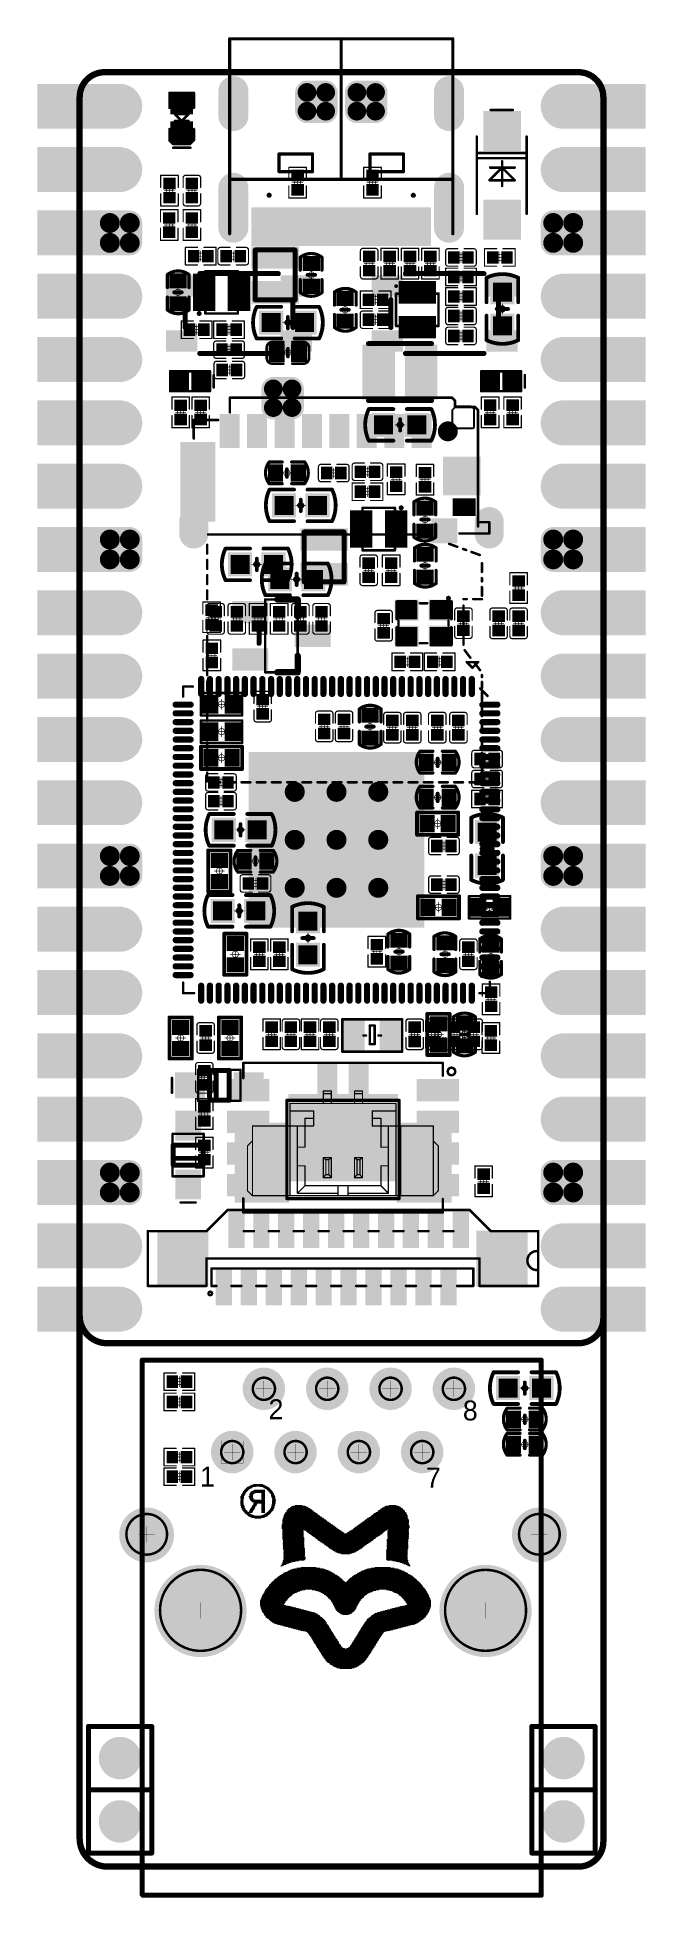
# Model space of a CAD drawing. Header units: millimetres. Extents: x 4.1 to 5.07, y 4.77 to 7.7.
import ezdxf

# ---------------------------------------------------------------- set-up
doc = ezdxf.new("R2010")
doc.units = ezdxf.units.MM
doc.header["$MEASUREMENT"] = 0
for name, color, linetype in [('BottomLayer', 5, 'Continuous'), ('BottomOverlay', 54, 'Continuous'), ('BottomPaste', 16, 'Continuous'), ('BottomSolder', 6, 'Continuous'), ('KeepOutLayer', 6, 'Continuous'), ('Mechanical1', 6, 'Continuous'), ('Mechanical11', 56, 'Continuous'), ('Mechanical13', 56, 'Continuous'), ('Mechanical15', 56, 'Continuous'), ('Mechanical22', 56, 'Continuous'), ('MidLayer1', 16, 'Continuous'), ('MidLayer2', 76, 'Continuous'), ('MultiLayer', 9, 'Continuous'), ('TopLayer', 1, 'Continuous'), ('TopOverlay', 2, 'Continuous'), ('TopPaste', 8, 'Continuous'), ('TopSolder', 216, 'Continuous')]:
    doc.layers.add(name, color=color, linetype=linetype)

# ---------------------------------------------------------------- blocks, each defined once
blk = doc.blocks.new('SIP2_B_1')
at = {"layer": 'BottomLayer', "const_width": 0.0295}
for points in [[(-0.0148, 0, 1), (0.0148, 0, 1)], [(0.0852, 0, 1), (0.1148, 0, 1)]]:
    blk.add_lwpolyline(points, format="xyb", close=True, dxfattribs=at)
at = {"layer": 'BottomOverlay', "const_width": 0.00787}
for points in [[(-0.05, 0.05), (-0.05, -0.05)], [(-0.05, 0.05), (0.15, 0.05)], [(0.05, 0.05), (0.05, -0.05)], [(0.15, 0.05), (0.15, -0.05)], [(-0.05, -0.05), (0.15, -0.05)]]:
    blk.add_lwpolyline(points, dxfattribs=at)
at = {"layer": 'BottomOverlay', "const_width": 0.00394}
for points in [[(-0.052, 0.05, 1), (-0.048, 0.05, 1)], [(-0.052, 0.05, 1), (-0.048, 0.05, 1)], [(0.048, 0.05, 1), (0.052, 0.05, 1)], [(0.148, 0.05, 1), (0.152, 0.05, 1)], [(0.148, 0.05, 1), (0.152, 0.05, 1)], [(-0.052, -0.05, 1), (-0.048, -0.05, 1)], [(-0.052, -0.05, 1), (-0.048, -0.05, 1)], [(0.048, -0.05, 1), (0.052, -0.05, 1)], [(0.148, -0.05, 1), (0.152, -0.05, 1)], [(0.148, -0.05, 1), (0.152, -0.05, 1)]]:
    blk.add_lwpolyline(points, format="xyb", close=True, dxfattribs=at)
at = {"layer": 'BottomSolder', "const_width": 0.0335}
for points in [[(-0.0168, 0, 1), (0.0168, 0, 1)], [(0.0832, 0, 1), (0.1168, 0, 1)]]:
    blk.add_lwpolyline(points, format="xyb", close=True, dxfattribs=at)
at = {"layer": 'MidLayer1', "const_width": 0.0295}
for points in [[(-0.0148, 0, 1), (0.0148, 0, 1)], [(0.0852, 0, 1), (0.1148, 0, 1)]]:
    blk.add_lwpolyline(points, format="xyb", close=True, dxfattribs=at)
at = {"layer": 'MidLayer2', "const_width": 0.0295}
for points in [[(-0.0148, 0, 1), (0.0148, 0, 1)], [(0.0852, 0, 1), (0.1148, 0, 1)]]:
    blk.add_lwpolyline(points, format="xyb", close=True, dxfattribs=at)
at = {"layer": 'MultiLayer', "const_width": 0.0295}
for points in [[(-0.0148, 0, 1), (0.0148, 0, 1)], [(0.0852, 0, 1), (0.1148, 0, 1)]]:
    blk.add_lwpolyline(points, format="xyb", close=True, dxfattribs=at)
at = {"layer": 'TopLayer', "const_width": 0.0295}
for points in [[(-0.0148, 0, 1), (0.0148, 0, 1)], [(0.0852, 0, 1), (0.1148, 0, 1)]]:
    blk.add_lwpolyline(points, format="xyb", close=True, dxfattribs=at)
at = {"layer": 'TopSolder', "const_width": 0.0335}
for points in [[(-0.0168, 0, 1), (0.0168, 0, 1)], [(0.0832, 0, 1), (0.1168, 0, 1)]]:
    blk.add_lwpolyline(points, format="xyb", close=True, dxfattribs=at)
blk = doc.blocks.new('SIP2_B_2')
at = {"layer": 'BottomLayer', "const_width": 0.0295}
for points in [[(-0.0148, 0, 1), (0.0148, 0, 1)], [(0.0852, 0, 1), (0.1148, 0, 1)]]:
    blk.add_lwpolyline(points, format="xyb", close=True, dxfattribs=at)
at = {"layer": 'BottomOverlay', "const_width": 0.00787}
for points in [[(-0.05, 0.05), (-0.05, -0.05)], [(-0.05, 0.05), (0.15, 0.05)], [(0.05, 0.05), (0.05, -0.05)], [(0.15, 0.05), (0.15, -0.05)], [(-0.05, -0.05), (0.15, -0.05)]]:
    blk.add_lwpolyline(points, dxfattribs=at)
at = {"layer": 'BottomOverlay', "const_width": 0.00394}
for points in [[(-0.052, 0.05, 1), (-0.048, 0.05, 1)], [(-0.052, 0.05, 1), (-0.048, 0.05, 1)], [(0.048, 0.05, 1), (0.052, 0.05, 1)], [(0.148, 0.05, 1), (0.152, 0.05, 1)], [(0.148, 0.05, 1), (0.152, 0.05, 1)], [(-0.052, -0.05, 1), (-0.048, -0.05, 1)], [(-0.052, -0.05, 1), (-0.048, -0.05, 1)], [(0.048, -0.05, 1), (0.052, -0.05, 1)], [(0.148, -0.05, 1), (0.152, -0.05, 1)], [(0.148, -0.05, 1), (0.152, -0.05, 1)]]:
    blk.add_lwpolyline(points, format="xyb", close=True, dxfattribs=at)
at = {"layer": 'BottomSolder', "const_width": 0.0335}
for points in [[(-0.0168, 0, 1), (0.0168, 0, 1)], [(0.0832, 0, 1), (0.1168, 0, 1)]]:
    blk.add_lwpolyline(points, format="xyb", close=True, dxfattribs=at)
at = {"layer": 'MidLayer1', "const_width": 0.0295}
for points in [[(-0.0148, 0, 1), (0.0148, 0, 1)], [(0.0852, 0, 1), (0.1148, 0, 1)]]:
    blk.add_lwpolyline(points, format="xyb", close=True, dxfattribs=at)
at = {"layer": 'MidLayer2', "const_width": 0.0295}
for points in [[(-0.0148, 0, 1), (0.0148, 0, 1)], [(0.0852, 0, 1), (0.1148, 0, 1)]]:
    blk.add_lwpolyline(points, format="xyb", close=True, dxfattribs=at)
at = {"layer": 'MultiLayer', "const_width": 0.0295}
for points in [[(-0.0148, 0, 1), (0.0148, 0, 1)], [(0.0852, 0, 1), (0.1148, 0, 1)]]:
    blk.add_lwpolyline(points, format="xyb", close=True, dxfattribs=at)
at = {"layer": 'TopLayer', "const_width": 0.0295}
for points in [[(-0.0148, 0, 1), (0.0148, 0, 1)], [(0.0852, 0, 1), (0.1148, 0, 1)]]:
    blk.add_lwpolyline(points, format="xyb", close=True, dxfattribs=at)
at = {"layer": 'TopSolder', "const_width": 0.0335}
for points in [[(-0.0168, 0, 1), (0.0168, 0, 1)], [(0.0832, 0, 1), (0.1168, 0, 1)]]:
    blk.add_lwpolyline(points, format="xyb", close=True, dxfattribs=at)
blk = doc.blocks.new('SOD_323_3')
at = {"layer": 'Mechanical13', "const_width": 0.00394}
for points in [[(0.0335, 0.0246), (-0.0335, 0.0246)], [(-0.0335, -0.0246), (-0.0335, 0.0246)], [(0.0335, -0.0246), (0.0335, 0.0246)], [(0.0335, -0.0246), (-0.0335, -0.0246)]]:
    blk.add_lwpolyline(points, dxfattribs=at)
at = {"layer": 'Mechanical13', "const_width": 0.00197}
for points in [[(-0.0344, 0.0246, 1), (-0.0325, 0.0246, 1)], [(-0.0344, 0.0246, 1), (-0.0325, 0.0246, 1)], [(0.0325, 0.0246, 1), (0.0344, 0.0246, 1)], [(0.0325, 0.0246, 1), (0.0344, 0.0246, 1)], [(-0.0344, -0.0246, 1), (-0.0325, -0.0246, 1)], [(-0.0344, -0.0246, 1), (-0.0325, -0.0246, 1)], [(0.0325, -0.0246, 1), (0.0344, -0.0246, 1)], [(0.0325, -0.0246, 1), (0.0344, -0.0246, 1)]]:
    blk.add_lwpolyline(points, format="xyb", close=True, dxfattribs=at)
at = {"layer": 'TopLayer'}
for points in [[(-0.0661, -0.0163), (-0.0268, -0.0163), (-0.0661, 0.0163), (-0.0268, 0.0163)], [(0.0268, -0.0163), (0.0661, -0.0163), (0.0268, 0.0163), (0.0661, 0.0163)]]:
    blk.add_solid(points, dxfattribs=at)
at = {"layer": 'TopOverlay'}
for points, const_width in [([(-0.0748, -0.0118), (-0.0748, 0.0118)], 0.00394), ([(-0.0157, -0.0236), (-0.0157, 0.0236)], 0.00787), ([(0.0157, 0.0236), (-0.0157, 0.0236)], 0.00787), ([(-0.0051, -0.0236), (-0.0051, 0.0236)], 0.00787), ([(0.0157, -0.0236), (0.0157, 0.0236)], 0.00787), ([(0.0157, -0.0236), (-0.0157, -0.0236)], 0.00787)]:
    blk.add_lwpolyline(points, dxfattribs=dict(at, const_width=const_width))
for points, const_width in [([(-0.0758, 0.0118, 1), (-0.0738, 0.0118, 1)], 0.00197), ([(-0.0177, 0.0236, 1), (-0.0138, 0.0236, 1)], 0.00394), ([(-0.0177, 0.0236, 1), (-0.0138, 0.0236, 1)], 0.00394), ([(-0.0071, 0.0236, 1), (-0.0031, 0.0236, 1)], 0.00394), ([(0.0138, 0.0236, 1), (0.0177, 0.0236, 1)], 0.00394), ([(0.0138, 0.0236, 1), (0.0177, 0.0236, 1)], 0.00394), ([(-0.0758, -0.0118, 1), (-0.0738, -0.0118, 1)], 0.00197), ([(-0.0177, -0.0236, 1), (-0.0138, -0.0236, 1)], 0.00394), ([(-0.0177, -0.0236, 1), (-0.0138, -0.0236, 1)], 0.00394), ([(-0.0071, -0.0236, 1), (-0.0031, -0.0236, 1)], 0.00394), ([(0.0138, -0.0236, 1), (0.0177, -0.0236, 1)], 0.00394), ([(0.0138, -0.0236, 1), (0.0177, -0.0236, 1)], 0.00394)]:
    blk.add_lwpolyline(points, format="xyb", close=True, dxfattribs=dict(at, const_width=const_width))
at = {"layer": 'TopPaste'}
for points in [[(-0.0661, -0.0163), (-0.0268, -0.0163), (-0.0661, 0.0163), (-0.0268, 0.0163)], [(0.0268, -0.0163), (0.0661, -0.0163), (0.0268, 0.0163), (0.0661, 0.0163)]]:
    blk.add_solid(points, dxfattribs=at)
at = {"layer": 'TopSolder'}
for points in [[(-0.0701, -0.0203), (-0.0228, -0.0203), (-0.0701, 0.0203), (-0.0228, 0.0203)], [(0.0228, -0.0203), (0.0701, -0.0203), (0.0228, 0.0203), (0.0701, 0.0203)]]:
    blk.add_solid(points, dxfattribs=at)
blk = doc.blocks.new('C0402_B_4')
at = {"layer": 'BottomLayer'}
for points in [[(-0.0266, -0.0108), (-0.0089, -0.0108), (-0.0266, 0.0108), (-0.0089, 0.0108)], [(0.0089, -0.0108), (0.0266, -0.0108), (0.0089, 0.0108), (0.0266, 0.0108)]]:
    blk.add_solid(points, dxfattribs=at)
at = {"layer": 'BottomOverlay', "const_width": 0.00394}
for points in [[(-0.0335, 0.0081, -0.414214), (-0.0248, 0.0167)], [(0.0248, 0.0167, -0.414214), (0.0335, 0.0081)], [(-0.0248, -0.0175, -0.414214), (-0.0335, -0.0089)], [(0.0335, -0.0089, -0.414214), (0.0248, -0.0175)]]:
    blk.add_lwpolyline(points, format="xyb", dxfattribs=at)
at = {"layer": 'BottomOverlay'}
for points, const_width in [([(-0.0335, -0.0089), (-0.0335, 0.0081)], 0.00394), ([(-0.0246, 0.0167), (-0.0069, 0.0167)], 0.00394), ([(0, -0.006), (0, 0.006)], 0.006), ([(0.0069, 0.0167), (0.0246, 0.0167)], 0.00394), ([(0.0335, -0.0089), (0.0335, 0.0081)], 0.00394), ([(-0.0246, -0.0175), (-0.0069, -0.0175)], 0.00394), ([(0.0069, -0.0175), (0.0246, -0.0175)], 0.00394)]:
    blk.add_lwpolyline(points, dxfattribs=dict(at, const_width=const_width))
for points, const_width in [([(-0.0344, 0.0081, 1), (-0.0325, 0.0081, 1)], 0.00197), ([(-0.0344, 0.0081, 1), (-0.0325, 0.0081, 1)], 0.00197), ([(-0.0258, 0.0167, 1), (-0.0238, 0.0167, 1)], 0.00197), ([(-0.0256, 0.0167, 1), (-0.0236, 0.0167, 1)], 0.00197), ([(-0.0079, 0.0167, 1), (-0.0059, 0.0167, 1)], 0.00197), ([(-0.0015, 0.006, 1), (0.0015, 0.006, 1)], 0.003), ([(0.0059, 0.0167, 1), (0.0079, 0.0167, 1)], 0.00197), ([(0.0236, 0.0167, 1), (0.0256, 0.0167, 1)], 0.00197), ([(0.0238, 0.0167, 1), (0.0258, 0.0167, 1)], 0.00197), ([(0.0325, 0.0081, 1), (0.0344, 0.0081, 1)], 0.00197), ([(0.0325, 0.0081, 1), (0.0344, 0.0081, 1)], 0.00197), ([(-0.0344, -0.0089, 1), (-0.0325, -0.0089, 1)], 0.00197), ([(-0.0344, -0.0089, 1), (-0.0325, -0.0089, 1)], 0.00197), ([(-0.0258, -0.0175, 1), (-0.0238, -0.0175, 1)], 0.00197), ([(-0.0256, -0.0175, 1), (-0.0236, -0.0175, 1)], 0.00197), ([(-0.0079, -0.0175, 1), (-0.0059, -0.0175, 1)], 0.00197), ([(-0.0015, -0.006, 1), (0.0015, -0.006, 1)], 0.003), ([(0.0059, -0.0175, 1), (0.0079, -0.0175, 1)], 0.00197), ([(0.0236, -0.0175, 1), (0.0256, -0.0175, 1)], 0.00197), ([(0.0238, -0.0175, 1), (0.0258, -0.0175, 1)], 0.00197), ([(0.0325, -0.0089, 1), (0.0344, -0.0089, 1)], 0.00197), ([(0.0325, -0.0089, 1), (0.0344, -0.0089, 1)], 0.00197)]:
    blk.add_lwpolyline(points, format="xyb", close=True, dxfattribs=dict(at, const_width=const_width))
at = {"layer": 'BottomPaste'}
for points in [[(-0.0266, -0.0108), (-0.0089, -0.0108), (-0.0266, 0.0108), (-0.0089, 0.0108)], [(0.0089, -0.0108), (0.0266, -0.0108), (0.0089, 0.0108), (0.0266, 0.0108)]]:
    blk.add_solid(points, dxfattribs=at)
at = {"layer": 'BottomSolder'}
for points in [[(-0.0306, -0.0148), (-0.0049, -0.0148), (-0.0306, 0.0148), (-0.0049, 0.0148)], [(0.0049, -0.0148), (0.0306, -0.0148), (0.0049, 0.0148), (0.0306, 0.0148)]]:
    blk.add_solid(points, dxfattribs=at)
at = {"layer": 'Mechanical15', "const_width": 0.001}
for points in [[(-0.0079, 0), (0.0079, 0)], [(0, -0.0079), (0, 0.0079)]]:
    blk.add_lwpolyline(points, dxfattribs=at)
at = {"layer": 'Mechanical15'}
for points, const_width in [([(-0.0081, 0, 1), (-0.0076, 0, 1)], 0.0005), ([(0.005, 0, 1), (-0.005, 0, 1)], 0.001), ([(-0.0052, 0, 1), (-0.0047, 0, 1)], 0.0005), ([(-0.0002, 0.0079, 1), (0.0003, 0.0079, 1)], 0.0005), ([(0.0048, 0, 1), (0.0053, 0, 1)], 0.0005), ([(0.0076, 0, 1), (0.0081, 0, 1)], 0.0005), ([(-0.0002, -0.0079, 1), (0.0003, -0.0079, 1)], 0.0005)]:
    blk.add_lwpolyline(points, format="xyb", close=True, dxfattribs=dict(at, const_width=const_width))
blk = doc.blocks.new('R0201_5')
at = {"layer": 'Mechanical15', "const_width": 0.001}
for points in [[(-0.0079, 0), (0.0079, 0)], [(0, 0.0079), (0, -0.0079)]]:
    blk.add_lwpolyline(points, dxfattribs=at)
at = {"layer": 'Mechanical15'}
for points, const_width in [([(-0.0081, 0, 1), (-0.0076, 0, 1)], 0.0005), ([(0.005, 0, 1), (-0.005, 0, 1)], 0.001), ([(-0.0053, 0, 1), (-0.0047, 0, 1)], 0.0005), ([(-0.0003, 0.0079, 1), (0.0003, 0.0079, 1)], 0.0005), ([(0.0047, 0, 1), (0.0053, 0, 1)], 0.0005), ([(0.0076, 0, 1), (0.0081, 0, 1)], 0.0005), ([(-0.0003, -0.0079, 1), (0.0003, -0.0079, 1)], 0.0005)]:
    blk.add_lwpolyline(points, format="xyb", close=True, dxfattribs=dict(at, const_width=const_width))
at = {"layer": 'TopLayer'}
for points in [[(-0.0183, -0.0079), (-0.0041, -0.0079), (-0.0183, 0.0079), (-0.0041, 0.0079)], [(0.0041, -0.0079), (0.0183, -0.0079), (0.0041, 0.0079), (0.0183, 0.0079)]]:
    blk.add_solid(points, dxfattribs=at)
at = {"layer": 'TopOverlay', "const_width": 0.00197}
for points in [[(-0.0242, 0.0138), (-0.0051, 0.0138)], [(-0.0242, 0.0138), (-0.0242, -0.0138)], [(0.0051, 0.0138), (0.0242, 0.0138)], [(0.0242, 0.0138), (0.0242, -0.0138)], [(-0.0242, -0.0138), (-0.0051, -0.0138)], [(0.0051, -0.0138), (0.0242, -0.0138)]]:
    blk.add_lwpolyline(points, dxfattribs=at)
at = {"layer": 'TopOverlay', "const_width": 0.000984}
for points in [[(-0.0247, 0.0138, 1), (-0.0237, 0.0138, 1)], [(-0.0247, 0.0138, 1), (-0.0237, 0.0138, 1)], [(-0.0056, 0.0138, 1), (-0.0046, 0.0138, 1)], [(0.0046, 0.0138, 1), (0.0056, 0.0138, 1)], [(0.0237, 0.0138, 1), (0.0247, 0.0138, 1)], [(0.0237, 0.0138, 1), (0.0247, 0.0138, 1)], [(-0.0247, -0.0138, 1), (-0.0237, -0.0138, 1)], [(-0.0247, -0.0138, 1), (-0.0237, -0.0138, 1)], [(-0.0056, -0.0138, 1), (-0.0046, -0.0138, 1)], [(0.0046, -0.0138, 1), (0.0056, -0.0138, 1)], [(0.0237, -0.0138, 1), (0.0247, -0.0138, 1)], [(0.0237, -0.0138, 1), (0.0247, -0.0138, 1)]]:
    blk.add_lwpolyline(points, format="xyb", close=True, dxfattribs=at)
at = {"layer": 'TopPaste'}
for points in [[(-0.0183, -0.0079), (-0.0041, -0.0079), (-0.0183, 0.0079), (-0.0041, 0.0079)], [(0.0041, -0.0079), (0.0183, -0.0079), (0.0041, 0.0079), (0.0183, 0.0079)]]:
    blk.add_solid(points, dxfattribs=at)
at = {"layer": 'TopSolder'}
for points in [[(-0.0203, -0.0099), (-0.0021, -0.0099), (-0.0203, 0.0099), (-0.0021, 0.0099)], [(0.0021, -0.0099), (0.0203, -0.0099), (0.0021, 0.0099), (0.0203, 0.0099)]]:
    blk.add_solid(points, dxfattribs=at)
blk = doc.blocks.new('C0201_6')
at = {"layer": 'Mechanical15', "const_width": 0.001}
for points in [[(0.0079, 0), (-0.0079, 0)], [(0, -0.0079), (0, 0.0079)]]:
    blk.add_lwpolyline(points, dxfattribs=at)
at = {"layer": 'Mechanical15'}
for points, const_width in [([(-0.0081, 0, 1), (-0.0076, 0, 1)], 0.0005), ([(0.005, 0, 1), (-0.005, 0, 1)], 0.001), ([(-0.0053, 0, 1), (-0.0047, 0, 1)], 0.0005), ([(-0.0003, 0.0079, 1), (0.0003, 0.0079, 1)], 0.0005), ([(0.0047, 0, 1), (0.0053, 0, 1)], 0.0005), ([(0.0076, 0, 1), (0.0081, 0, 1)], 0.0005), ([(-0.0003, -0.0079, 1), (0.0003, -0.0079, 1)], 0.0005)]:
    blk.add_lwpolyline(points, format="xyb", close=True, dxfattribs=dict(at, const_width=const_width))
at = {"layer": 'TopLayer'}
for points in [[(-0.0183, -0.0079), (-0.0041, -0.0079), (-0.0183, 0.0079), (-0.0041, 0.0079)], [(0.0041, -0.0079), (0.0183, -0.0079), (0.0041, 0.0079), (0.0183, 0.0079)]]:
    blk.add_solid(points, dxfattribs=at)
at = {"layer": 'TopOverlay', "const_width": 0.00197}
for points in [[(-0.0242, 0.0097, -0.414214), (-0.0201, 0.0138)], [(0.0201, 0.0138, -0.414214), (0.0242, 0.0097)], [(-0.0201, -0.0138, -0.414214), (-0.0242, -0.0097)], [(0.0242, -0.0097, -0.414214), (0.0201, -0.0138)]]:
    blk.add_lwpolyline(points, format="xyb", dxfattribs=at)
for points in [[(-0.0242, -0.0097), (-0.0242, 0.0097)], [(-0.0051, 0.0138), (-0.0201, 0.0138)], [(0.0201, 0.0138), (0.0051, 0.0138)], [(0.0242, -0.0097), (0.0242, 0.0097)], [(-0.0051, -0.0138), (-0.0201, -0.0138)], [(0.0201, -0.0138), (0.0051, -0.0138)]]:
    blk.add_lwpolyline(points, dxfattribs=at)
at = {"layer": 'TopOverlay', "const_width": 0.000984}
for points in [[(-0.0247, 0.0097, 1), (-0.0237, 0.0097, 1)], [(-0.0247, 0.0097, 1), (-0.0237, 0.0097, 1)], [(-0.0206, 0.0138, 1), (-0.0196, 0.0138, 1)], [(-0.0206, 0.0138, 1), (-0.0196, 0.0138, 1)], [(-0.0056, 0.0138, 1), (-0.0046, 0.0138, 1)], [(0.0046, 0.0138, 1), (0.0056, 0.0138, 1)], [(0.0196, 0.0138, 1), (0.0206, 0.0138, 1)], [(0.0196, 0.0138, 1), (0.0206, 0.0138, 1)], [(0.0237, 0.0097, 1), (0.0247, 0.0097, 1)], [(0.0237, 0.0097, 1), (0.0247, 0.0097, 1)], [(-0.0247, -0.0097, 1), (-0.0237, -0.0097, 1)], [(-0.0247, -0.0097, 1), (-0.0237, -0.0097, 1)], [(-0.0206, -0.0138, 1), (-0.0196, -0.0138, 1)], [(-0.0206, -0.0138, 1), (-0.0196, -0.0138, 1)], [(-0.0056, -0.0138, 1), (-0.0046, -0.0138, 1)], [(0.0046, -0.0138, 1), (0.0056, -0.0138, 1)], [(0.0196, -0.0138, 1), (0.0206, -0.0138, 1)], [(0.0196, -0.0138, 1), (0.0206, -0.0138, 1)], [(0.0237, -0.0097, 1), (0.0247, -0.0097, 1)], [(0.0237, -0.0097, 1), (0.0247, -0.0097, 1)]]:
    blk.add_lwpolyline(points, format="xyb", close=True, dxfattribs=at)
at = {"layer": 'TopPaste'}
for points in [[(-0.0183, -0.0079), (-0.0041, -0.0079), (-0.0183, 0.0079), (-0.0041, 0.0079)], [(0.0041, -0.0079), (0.0183, -0.0079), (0.0041, 0.0079), (0.0183, 0.0079)]]:
    blk.add_solid(points, dxfattribs=at)
at = {"layer": 'TopSolder'}
for points in [[(-0.0203, -0.0099), (-0.0021, -0.0099), (-0.0203, 0.0099), (-0.0021, 0.0099)], [(0.0021, -0.0099), (0.0203, -0.0099), (0.0021, 0.0099), (0.0203, 0.0099)]]:
    blk.add_solid(points, dxfattribs=at)
blk = doc.blocks.new('MX1_25MM_2P_V_7')
at = {"layer": 'TopLayer'}
for points in [[(-0.0364, 0.0925), (-0.0364, 0.0295), (-0.0128, 0.0925), (-0.0128, 0.0295)], [(0.0128, 0.0925), (0.0128, 0.0295), (0.0364, 0.0925), (0.0364, 0.0295)], [(-0.0886, -0.1201), (-0.0886, -0.002), (-0.1673, -0.1201), (-0.1673, -0.002)], [(0.1673, -0.1201), (0.1673, -0.002), (0.0886, -0.1201), (0.0886, -0.002)]]:
    blk.add_solid(points, dxfattribs=at)
at = {"layer": 'TopOverlay'}
for points, const_width in [([(-0.0886, -0.1181), (-0.0886, 0.0374)], 0.005), ([(-0.0886, 0.0374), (0.0886, 0.0374)], 0.005), ([(-0.0839, -0.1134), (-0.0839, 0.0323)], 0.00197), ([(-0.0839, 0.0323), (0.0835, 0.0323)], 0.00197), ([(-0.0311, 0.0323), (-0.0311, 0.052)], 0.00197), ([(-0.0311, 0.052), (-0.0185, 0.052)], 0.00197), ([(-0.0311, 0.048), (-0.0185, 0.048)], 0.00197), ([(-0.0185, 0.0323), (-0.0185, 0.052)], 0.00197), ([(0.0181, 0.0323), (0.0181, 0.052)], 0.00197), ([(0.0181, 0.052), (0.0307, 0.052)], 0.00197), ([(0.0181, 0.048), (0.0307, 0.048)], 0.00197), ([(0.0307, 0.0323), (0.0307, 0.052)], 0.00197), ([(0.0835, -0.1134), (0.0835, 0.0323)], 0.00197), ([(0.0886, -0.1181), (0.0886, 0.0374)], 0.005), ([(-0.0839, 0.0205), (-0.0465, 0.0205)], 0.00197), ([(-0.0602, 0.0087), (-0.0465, 0.0087)], 0.00197), ([(-0.0602, -0.0366), (-0.0602, 0.0087)], 0.00197), ([(-0.0465, -0.0031), (-0.0465, 0.0205)], 0.00197), ([(0.0461, -0.0031), (0.0461, 0.0205)], 0.00197), ([(0.0461, 0.0205), (0.0835, 0.0205)], 0.00197), ([(0.0461, 0.0087), (0.0598, 0.0087)], 0.00197), ([(0.0598, -0.0366), (0.0598, 0.0087)], 0.00197), ([(-0.1508, -0.0346), (-0.1429, -0.0268)], 0.00197), ([(-0.1429, -0.0031), (-0.0465, -0.0031)], 0.00197), ([(-0.1429, -0.1134), (-0.1429, -0.0031)], 0.00197), ([(-0.072, -0.1094), (-0.072, -0.0031)], 0.00197), ([(0.0461, -0.0031), (0.1425, -0.0031)], 0.00197), ([(0.0717, -0.1094), (0.0717, -0.0031)], 0.00197), ([(0.0913, -0.1134), (0.0913, -0.0031)], 0.00197), ([(0.1425, -0.1134), (0.1425, -0.0031)], 0.00197), ([(0.1425, -0.0268), (0.1504, -0.0346)], 0.00197), ([(-0.1508, -0.1055), (-0.1508, -0.0346)], 0.00197), ([(-0.072, -0.0366), (-0.0602, -0.0366)], 0.00197), ([(-0.0311, -0.0533), (-0.0272, -0.0563)], 0.00197), ([(-0.0311, -0.0848), (-0.0311, -0.0533)], 0.00197), ([(-0.0311, -0.0533), (-0.0185, -0.0533)], 0.00197), ([(-0.0272, -0.0799), (-0.0272, -0.0563)], 0.00197), ([(-0.0272, -0.0563), (-0.0224, -0.0563)], 0.00197), ([(-0.0224, -0.0563), (-0.0185, -0.0533)], 0.00197), ([(-0.0224, -0.0799), (-0.0224, -0.0563)], 0.00197), ([(-0.0185, -0.0848), (-0.0185, -0.0533)], 0.00197), ([(0.0181, -0.0533), (0.022, -0.0563)], 0.00197), ([(0.0181, -0.0848), (0.0181, -0.0533)], 0.00197), ([(0.0181, -0.0533), (0.0307, -0.0533)], 0.00197), ([(0.022, -0.0799), (0.022, -0.0563)], 0.00197), ([(0.022, -0.0563), (0.0268, -0.0563)], 0.00197), ([(0.0268, -0.0563), (0.0307, -0.0533)], 0.00197), ([(0.0268, -0.0799), (0.0268, -0.0563)], 0.00197), ([(0.0307, -0.0848), (0.0307, -0.0533)], 0.00197), ([(0.0598, -0.0366), (0.0717, -0.0366)], 0.00197), ([(0.1504, -0.1055), (0.1504, -0.0346)], 0.00197), ([(-0.072, -0.0661), (-0.0602, -0.0661)], 0.00197), ([(-0.0602, -0.0976), (-0.0602, -0.0661)], 0.00197), ([(-0.0311, -0.0848), (-0.0272, -0.0799)], 0.00197), ([(-0.0311, -0.0848), (-0.0185, -0.0848)], 0.00197), ([(-0.0272, -0.0799), (-0.0224, -0.0799)], 0.00197), ([(-0.0224, -0.0799), (-0.0185, -0.0848)], 0.00197), ([(0.0181, -0.0848), (0.022, -0.0799)], 0.00197), ([(0.0181, -0.0848), (0.0307, -0.0848)], 0.00197), ([(0.022, -0.0799), (0.0268, -0.0799)], 0.00197), ([(0.0268, -0.0799), (0.0307, -0.0848)], 0.00197), ([(0.0598, -0.0976), (0.0598, -0.0661)], 0.00197), ([(0.0598, -0.0661), (0.0717, -0.0661)], 0.00197), ([(-0.1508, -0.1055), (-0.1429, -0.1134)], 0.00197), ([(-0.1429, -0.1134), (0.1425, -0.1134)], 0.00197), ([(-0.0886, -0.1181), (0.0886, -0.1181)], 0.005), ([(-0.072, -0.1094), (-0.0602, -0.0976)], 0.00197), ([(-0.072, -0.1094), (-0.0081, -0.1094)], 0.00197), ([(-0.0602, -0.0976), (0.0598, -0.0976)], 0.00197), ([(-0.0081, -0.1134), (-0.0081, -0.0976)], 0.00197), ([(0.0077, -0.1134), (0.0077, -0.0976)], 0.00197), ([(0.0077, -0.1094), (0.0717, -0.1094)], 0.00197), ([(0.0598, -0.0976), (0.0717, -0.1094)], 0.00197), ([(0.1425, -0.1134), (0.1504, -0.1055)], 0.00197)]:
    blk.add_lwpolyline(points, dxfattribs=dict(at, const_width=const_width))
for points, const_width in [([(-0.0898, 0.0374, 1), (-0.0873, 0.0374, 1)], 0.0025), ([(-0.0898, 0.0374, 1), (-0.0873, 0.0374, 1)], 0.0025), ([(-0.0844, 0.0323, 1), (-0.0834, 0.0323, 1)], 0.000984), ([(-0.0844, 0.0323, 1), (-0.0834, 0.0323, 1)], 0.000984), ([(-0.0316, 0.052, 1), (-0.0306, 0.052, 1)], 0.000984), ([(-0.0316, 0.052, 1), (-0.0306, 0.052, 1)], 0.000984), ([(-0.0316, 0.048, 1), (-0.0306, 0.048, 1)], 0.000984), ([(-0.0316, 0.0323, 1), (-0.0306, 0.0323, 1)], 0.000984), ([(-0.019, 0.052, 1), (-0.018, 0.052, 1)], 0.000984), ([(-0.019, 0.052, 1), (-0.018, 0.052, 1)], 0.000984), ([(-0.019, 0.048, 1), (-0.018, 0.048, 1)], 0.000984), ([(-0.019, 0.0323, 1), (-0.018, 0.0323, 1)], 0.000984), ([(0.0176, 0.052, 1), (0.0186, 0.052, 1)], 0.000984), ([(0.0176, 0.052, 1), (0.0186, 0.052, 1)], 0.000984), ([(0.0176, 0.048, 1), (0.0186, 0.048, 1)], 0.000984), ([(0.0176, 0.0323, 1), (0.0186, 0.0323, 1)], 0.000984), ([(0.0302, 0.052, 1), (0.0312, 0.052, 1)], 0.000984), ([(0.0302, 0.052, 1), (0.0312, 0.052, 1)], 0.000984), ([(0.0302, 0.048, 1), (0.0312, 0.048, 1)], 0.000984), ([(0.0302, 0.0323, 1), (0.0312, 0.0323, 1)], 0.000984), ([(0.083, 0.0323, 1), (0.084, 0.0323, 1)], 0.000984), ([(0.083, 0.0323, 1), (0.084, 0.0323, 1)], 0.000984), ([(0.0873, 0.0374, 1), (0.0898, 0.0374, 1)], 0.0025), ([(0.0873, 0.0374, 1), (0.0898, 0.0374, 1)], 0.0025), ([(-0.0844, 0.0205, 1), (-0.0834, 0.0205, 1)], 0.000984), ([(-0.0607, 0.0087, 1), (-0.0597, 0.0087, 1)], 0.000984), ([(-0.0607, 0.0087, 1), (-0.0597, 0.0087, 1)], 0.000984), ([(-0.0469, 0.0205, 1), (-0.046, 0.0205, 1)], 0.000984), ([(-0.0469, 0.0205, 1), (-0.046, 0.0205, 1)], 0.000984), ([(-0.0469, 0.0087, 1), (-0.046, 0.0087, 1)], 0.000984), ([(0.0456, 0.0205, 1), (0.0466, 0.0205, 1)], 0.000984), ([(0.0456, 0.0205, 1), (0.0466, 0.0205, 1)], 0.000984), ([(0.0456, 0.0087, 1), (0.0466, 0.0087, 1)], 0.000984), ([(0.0594, 0.0087, 1), (0.0603, 0.0087, 1)], 0.000984), ([(0.0594, 0.0087, 1), (0.0603, 0.0087, 1)], 0.000984), ([(0.083, 0.0205, 1), (0.084, 0.0205, 1)], 0.000984), ([(-0.1434, -0.0031, 1), (-0.1424, -0.0031, 1)], 0.000984), ([(-0.1434, -0.0031, 1), (-0.1424, -0.0031, 1)], 0.000984), ([(-0.1434, -0.0268, 1), (-0.1424, -0.0268, 1)], 0.000984), ([(-0.0725, -0.0031, 1), (-0.0716, -0.0031, 1)], 0.000984), ([(-0.0469, -0.0031, 1), (-0.046, -0.0031, 1)], 0.000984), ([(-0.0469, -0.0031, 1), (-0.046, -0.0031, 1)], 0.000984), ([(0.0456, -0.0031, 1), (0.0466, -0.0031, 1)], 0.000984), ([(0.0456, -0.0031, 1), (0.0466, -0.0031, 1)], 0.000984), ([(0.0712, -0.0031, 1), (0.0721, -0.0031, 1)], 0.000984), ([(0.0908, -0.0031, 1), (0.0918, -0.0031, 1)], 0.000984), ([(0.142, -0.0031, 1), (0.143, -0.0031, 1)], 0.000984), ([(0.142, -0.0031, 1), (0.143, -0.0031, 1)], 0.000984), ([(0.142, -0.0268, 1), (0.143, -0.0268, 1)], 0.000984), ([(-0.1513, -0.0346, 1), (-0.1503, -0.0346, 1)], 0.000984), ([(-0.1513, -0.0346, 1), (-0.1503, -0.0346, 1)], 0.000984), ([(-0.0725, -0.0366, 1), (-0.0716, -0.0366, 1)], 0.000984), ([(-0.0607, -0.0366, 1), (-0.0597, -0.0366, 1)], 0.000984), ([(-0.0607, -0.0366, 1), (-0.0597, -0.0366, 1)], 0.000984), ([(-0.0316, -0.0533, 1), (-0.0306, -0.0533, 1)], 0.000984), ([(-0.0316, -0.0533, 1), (-0.0306, -0.0533, 1)], 0.000984), ([(-0.0316, -0.0533, 1), (-0.0306, -0.0533, 1)], 0.000984), ([(-0.0277, -0.0563, 1), (-0.0267, -0.0563, 1)], 0.000984), ([(-0.0277, -0.0563, 1), (-0.0267, -0.0563, 1)], 0.000984), ([(-0.0277, -0.0563, 1), (-0.0267, -0.0563, 1)], 0.000984), ([(-0.0229, -0.0563, 1), (-0.0219, -0.0563, 1)], 0.000984), ([(-0.0229, -0.0563, 1), (-0.0219, -0.0563, 1)], 0.000984), ([(-0.0229, -0.0563, 1), (-0.0219, -0.0563, 1)], 0.000984), ([(-0.019, -0.0533, 1), (-0.018, -0.0533, 1)], 0.000984), ([(-0.019, -0.0533, 1), (-0.018, -0.0533, 1)], 0.000984), ([(-0.019, -0.0533, 1), (-0.018, -0.0533, 1)], 0.000984), ([(0.0176, -0.0533, 1), (0.0186, -0.0533, 1)], 0.000984), ([(0.0176, -0.0533, 1), (0.0186, -0.0533, 1)], 0.000984), ([(0.0176, -0.0533, 1), (0.0186, -0.0533, 1)], 0.000984), ([(0.0216, -0.0563, 1), (0.0225, -0.0563, 1)], 0.000984), ([(0.0216, -0.0563, 1), (0.0225, -0.0563, 1)], 0.000984), ([(0.0216, -0.0563, 1), (0.0225, -0.0563, 1)], 0.000984), ([(0.0263, -0.0563, 1), (0.0273, -0.0563, 1)], 0.000984), ([(0.0263, -0.0563, 1), (0.0273, -0.0563, 1)], 0.000984), ([(0.0263, -0.0563, 1), (0.0273, -0.0563, 1)], 0.000984), ([(0.0302, -0.0533, 1), (0.0312, -0.0533, 1)], 0.000984), ([(0.0302, -0.0533, 1), (0.0312, -0.0533, 1)], 0.000984), ([(0.0302, -0.0533, 1), (0.0312, -0.0533, 1)], 0.000984), ([(0.0594, -0.0366, 1), (0.0603, -0.0366, 1)], 0.000984), ([(0.0594, -0.0366, 1), (0.0603, -0.0366, 1)], 0.000984), ([(0.0712, -0.0366, 1), (0.0721, -0.0366, 1)], 0.000984), ([(0.1499, -0.0346, 1), (0.1509, -0.0346, 1)], 0.000984), ([(0.1499, -0.0346, 1), (0.1509, -0.0346, 1)], 0.000984), ([(-0.0725, -0.0661, 1), (-0.0716, -0.0661, 1)], 0.000984), ([(-0.0607, -0.0661, 1), (-0.0597, -0.0661, 1)], 0.000984), ([(-0.0607, -0.0661, 1), (-0.0597, -0.0661, 1)], 0.000984), ([(-0.0316, -0.0848, 1), (-0.0306, -0.0848, 1)], 0.000984), ([(-0.0316, -0.0848, 1), (-0.0306, -0.0848, 1)], 0.000984), ([(-0.0316, -0.0848, 1), (-0.0306, -0.0848, 1)], 0.000984), ([(-0.0277, -0.0799, 1), (-0.0267, -0.0799, 1)], 0.000984), ([(-0.0277, -0.0799, 1), (-0.0267, -0.0799, 1)], 0.000984), ([(-0.0277, -0.0799, 1), (-0.0267, -0.0799, 1)], 0.000984), ([(-0.0229, -0.0799, 1), (-0.0219, -0.0799, 1)], 0.000984), ([(-0.0229, -0.0799, 1), (-0.0219, -0.0799, 1)], 0.000984), ([(-0.0229, -0.0799, 1), (-0.0219, -0.0799, 1)], 0.000984), ([(-0.019, -0.0848, 1), (-0.018, -0.0848, 1)], 0.000984), ([(-0.019, -0.0848, 1), (-0.018, -0.0848, 1)], 0.000984), ([(-0.019, -0.0848, 1), (-0.018, -0.0848, 1)], 0.000984), ([(0.0176, -0.0848, 1), (0.0186, -0.0848, 1)], 0.000984), ([(0.0176, -0.0848, 1), (0.0186, -0.0848, 1)], 0.000984), ([(0.0176, -0.0848, 1), (0.0186, -0.0848, 1)], 0.000984), ([(0.0216, -0.0799, 1), (0.0225, -0.0799, 1)], 0.000984), ([(0.0216, -0.0799, 1), (0.0225, -0.0799, 1)], 0.000984), ([(0.0216, -0.0799, 1), (0.0225, -0.0799, 1)], 0.000984), ([(0.0263, -0.0799, 1), (0.0273, -0.0799, 1)], 0.000984), ([(0.0263, -0.0799, 1), (0.0273, -0.0799, 1)], 0.000984), ([(0.0263, -0.0799, 1), (0.0273, -0.0799, 1)], 0.000984), ([(0.0302, -0.0848, 1), (0.0312, -0.0848, 1)], 0.000984), ([(0.0302, -0.0848, 1), (0.0312, -0.0848, 1)], 0.000984), ([(0.0302, -0.0848, 1), (0.0312, -0.0848, 1)], 0.000984), ([(0.0594, -0.0661, 1), (0.0603, -0.0661, 1)], 0.000984), ([(0.0594, -0.0661, 1), (0.0603, -0.0661, 1)], 0.000984), ([(0.0712, -0.0661, 1), (0.0721, -0.0661, 1)], 0.000984), ([(-0.1513, -0.1055, 1), (-0.1503, -0.1055, 1)], 0.000984), ([(-0.1513, -0.1055, 1), (-0.1503, -0.1055, 1)], 0.000984), ([(-0.1434, -0.1134, 1), (-0.1424, -0.1134, 1)], 0.000984), ([(-0.1434, -0.1134, 1), (-0.1424, -0.1134, 1)], 0.000984), ([(-0.1434, -0.1134, 1), (-0.1424, -0.1134, 1)], 0.000984), ([(-0.0898, -0.1181, 1), (-0.0873, -0.1181, 1)], 0.0025), ([(-0.0898, -0.1181, 1), (-0.0873, -0.1181, 1)], 0.0025), ([(-0.0844, -0.1134, 1), (-0.0834, -0.1134, 1)], 0.000984), ([(-0.0725, -0.1094, 1), (-0.0716, -0.1094, 1)], 0.000984), ([(-0.0725, -0.1094, 1), (-0.0716, -0.1094, 1)], 0.000984), ([(-0.0725, -0.1094, 1), (-0.0716, -0.1094, 1)], 0.000984), ([(-0.0607, -0.0976, 1), (-0.0597, -0.0976, 1)], 0.000984), ([(-0.0607, -0.0976, 1), (-0.0597, -0.0976, 1)], 0.000984), ([(-0.0607, -0.0976, 1), (-0.0597, -0.0976, 1)], 0.000984), ([(-0.0086, -0.0976, 1), (-0.0076, -0.0976, 1)], 0.000984), ([(-0.0086, -0.1094, 1), (-0.0076, -0.1094, 1)], 0.000984), ([(-0.0086, -0.1134, 1), (-0.0076, -0.1134, 1)], 0.000984), ([(0.0072, -0.0976, 1), (0.0082, -0.0976, 1)], 0.000984), ([(0.0072, -0.1094, 1), (0.0082, -0.1094, 1)], 0.000984), ([(0.0072, -0.1134, 1), (0.0082, -0.1134, 1)], 0.000984), ([(0.0594, -0.0976, 1), (0.0603, -0.0976, 1)], 0.000984), ([(0.0594, -0.0976, 1), (0.0603, -0.0976, 1)], 0.000984), ([(0.0594, -0.0976, 1), (0.0603, -0.0976, 1)], 0.000984), ([(0.0712, -0.1094, 1), (0.0721, -0.1094, 1)], 0.000984), ([(0.0712, -0.1094, 1), (0.0721, -0.1094, 1)], 0.000984), ([(0.0712, -0.1094, 1), (0.0721, -0.1094, 1)], 0.000984), ([(0.083, -0.1134, 1), (0.084, -0.1134, 1)], 0.000984), ([(0.0873, -0.1181, 1), (0.0898, -0.1181, 1)], 0.0025), ([(0.0873, -0.1181, 1), (0.0898, -0.1181, 1)], 0.0025), ([(0.0908, -0.1134, 1), (0.0918, -0.1134, 1)], 0.000984), ([(0.142, -0.1134, 1), (0.143, -0.1134, 1)], 0.000984), ([(0.142, -0.1134, 1), (0.143, -0.1134, 1)], 0.000984), ([(0.142, -0.1134, 1), (0.143, -0.1134, 1)], 0.000984), ([(0.1499, -0.1055, 1), (0.1509, -0.1055, 1)], 0.000984), ([(0.1499, -0.1055, 1), (0.1509, -0.1055, 1)], 0.000984)]:
    blk.add_lwpolyline(points, format="xyb", close=True, dxfattribs=dict(at, const_width=const_width))
at = {"layer": 'TopPaste'}
for points in [[(-0.0364, 0.0925), (-0.0364, 0.0295), (-0.0128, 0.0925), (-0.0128, 0.0295)], [(0.0128, 0.0925), (0.0128, 0.0295), (0.0364, 0.0925), (0.0364, 0.0295)], [(-0.0886, -0.1201), (-0.0886, -0.002), (-0.1673, -0.1201), (-0.1673, -0.002)], [(0.1673, -0.1201), (0.1673, -0.002), (0.0886, -0.1201), (0.0886, -0.002)]]:
    blk.add_solid(points, dxfattribs=at)
at = {"layer": 'TopSolder'}
for points in [[(-0.0404, 0.0965), (-0.0404, 0.0255), (-0.0088, 0.0965), (-0.0088, 0.0255)], [(0.0088, 0.0965), (0.0088, 0.0255), (0.0404, 0.0965), (0.0404, 0.0255)], [(-0.0846, -0.1241), (-0.0846, 0.002), (-0.1713, -0.1241), (-0.1713, 0.002)], [(0.1713, -0.1241), (0.1713, 0.002), (0.0846, -0.1241), (0.0846, 0.002)]]:
    blk.add_solid(points, dxfattribs=at)
blk = doc.blocks.new('ESD0402_B_8')
at = {"layer": 'BottomLayer'}
for points in [[(-0.0059, -0.0118), (-0.0059, 0.0118), (-0.0276, -0.0118), (-0.0276, 0.0118)], [(0.0276, -0.0118), (0.0276, 0.0118), (0.0059, -0.0118), (0.0059, 0.0118)]]:
    blk.add_solid(points, dxfattribs=at)
at = {"layer": 'BottomOverlay', "const_width": 0.00394}
for points in [[(-0.0315, 0.0157), (0.0315, 0.0157)], [(-0.0315, -0.0157), (-0.0315, 0.0157)], [(0.0315, -0.0157), (0.0315, 0.0157)], [(0.0374, -0.0098), (0.0374, 0.0098)], [(-0.0315, -0.0157), (0.0315, -0.0157)]]:
    blk.add_lwpolyline(points, dxfattribs=at)
at = {"layer": 'BottomOverlay', "const_width": 0.00197}
for points in [[(-0.0325, 0.0157, 1), (-0.0305, 0.0157, 1)], [(-0.0325, 0.0157, 1), (-0.0305, 0.0157, 1)], [(0.0305, 0.0157, 1), (0.0325, 0.0157, 1)], [(0.0305, 0.0157, 1), (0.0325, 0.0157, 1)], [(0.0364, 0.0098, 1), (0.0384, 0.0098, 1)], [(-0.0325, -0.0157, 1), (-0.0305, -0.0157, 1)], [(-0.0325, -0.0157, 1), (-0.0305, -0.0157, 1)], [(0.0305, -0.0157, 1), (0.0325, -0.0157, 1)], [(0.0305, -0.0157, 1), (0.0325, -0.0157, 1)], [(0.0364, -0.0098, 1), (0.0384, -0.0098, 1)]]:
    blk.add_lwpolyline(points, format="xyb", close=True, dxfattribs=at)
at = {"layer": 'BottomPaste'}
for points in [[(-0.0059, -0.0118), (-0.0059, 0.0118), (-0.0276, -0.0118), (-0.0276, 0.0118)], [(0.0276, -0.0118), (0.0276, 0.0118), (0.0059, -0.0118), (0.0059, 0.0118)]]:
    blk.add_solid(points, dxfattribs=at)
at = {"layer": 'BottomSolder'}
for points in [[(-0.0019, -0.0158), (-0.0019, 0.0158), (-0.0316, -0.0158), (-0.0316, 0.0158)], [(0.0316, -0.0158), (0.0316, 0.0158), (0.0019, -0.0158), (0.0019, 0.0158)]]:
    blk.add_solid(points, dxfattribs=at)
blk = doc.blocks.new('ESD0402_B_9')
at = {"layer": 'BottomLayer'}
for points in [[(-0.0059, -0.0118), (-0.0059, 0.0118), (-0.0276, -0.0118), (-0.0276, 0.0118)], [(0.0276, -0.0118), (0.0276, 0.0118), (0.0059, -0.0118), (0.0059, 0.0118)]]:
    blk.add_solid(points, dxfattribs=at)
at = {"layer": 'BottomOverlay', "const_width": 0.00394}
for points in [[(-0.0315, -0.0157), (-0.0315, 0.0157)], [(-0.0315, 0.0157), (0.0315, 0.0157)], [(0.0315, -0.0157), (0.0315, 0.0157)], [(0.0374, -0.0098), (0.0374, 0.0098)], [(-0.0315, -0.0157), (0.0315, -0.0157)]]:
    blk.add_lwpolyline(points, dxfattribs=at)
at = {"layer": 'BottomOverlay', "const_width": 0.00197}
for points in [[(-0.0325, 0.0157, 1), (-0.0305, 0.0157, 1)], [(-0.0325, 0.0157, 1), (-0.0305, 0.0157, 1)], [(0.0305, 0.0157, 1), (0.0325, 0.0157, 1)], [(0.0305, 0.0157, 1), (0.0325, 0.0157, 1)], [(0.0364, 0.0098, 1), (0.0384, 0.0098, 1)], [(-0.0325, -0.0157, 1), (-0.0305, -0.0157, 1)], [(-0.0325, -0.0157, 1), (-0.0305, -0.0157, 1)], [(0.0305, -0.0157, 1), (0.0325, -0.0157, 1)], [(0.0305, -0.0157, 1), (0.0325, -0.0157, 1)], [(0.0364, -0.0098, 1), (0.0384, -0.0098, 1)]]:
    blk.add_lwpolyline(points, format="xyb", close=True, dxfattribs=at)
at = {"layer": 'BottomPaste'}
for points in [[(-0.0059, -0.0118), (-0.0059, 0.0118), (-0.0276, -0.0118), (-0.0276, 0.0118)], [(0.0276, -0.0118), (0.0276, 0.0118), (0.0059, -0.0118), (0.0059, 0.0118)]]:
    blk.add_solid(points, dxfattribs=at)
at = {"layer": 'BottomSolder'}
for points in [[(-0.0019, -0.0158), (-0.0019, 0.0158), (-0.0316, -0.0158), (-0.0316, 0.0158)], [(0.0316, -0.0158), (0.0316, 0.0158), (0.0019, -0.0158), (0.0019, 0.0158)]]:
    blk.add_solid(points, dxfattribs=at)
blk = doc.blocks.new('R0201_B_10')
at = {"layer": 'BottomLayer'}
for points in [[(-0.0183, -0.0079), (-0.0041, -0.0079), (-0.0183, 0.0079), (-0.0041, 0.0079)], [(0.0041, -0.0079), (0.0183, -0.0079), (0.0041, 0.0079), (0.0183, 0.0079)]]:
    blk.add_solid(points, dxfattribs=at)
at = {"layer": 'BottomOverlay', "const_width": 0.00197}
for points in [[(-0.0242, 0.0138), (-0.0051, 0.0138)], [(-0.0242, 0.0138), (-0.0242, -0.0138)], [(0.0051, 0.0138), (0.0242, 0.0138)], [(0.0242, 0.0138), (0.0242, -0.0138)], [(-0.0242, -0.0138), (-0.0051, -0.0138)], [(0.0051, -0.0138), (0.0242, -0.0138)]]:
    blk.add_lwpolyline(points, dxfattribs=at)
at = {"layer": 'BottomOverlay', "const_width": 0.000984}
for points in [[(-0.0247, 0.0138, 1), (-0.0237, 0.0138, 1)], [(-0.0247, 0.0138, 1), (-0.0237, 0.0138, 1)], [(-0.0056, 0.0138, 1), (-0.0046, 0.0138, 1)], [(0.0046, 0.0138, 1), (0.0056, 0.0138, 1)], [(0.0237, 0.0138, 1), (0.0247, 0.0138, 1)], [(0.0237, 0.0138, 1), (0.0247, 0.0138, 1)], [(-0.0247, -0.0138, 1), (-0.0237, -0.0138, 1)], [(-0.0247, -0.0138, 1), (-0.0237, -0.0138, 1)], [(-0.0056, -0.0138, 1), (-0.0046, -0.0138, 1)], [(0.0046, -0.0138, 1), (0.0056, -0.0138, 1)], [(0.0237, -0.0138, 1), (0.0247, -0.0138, 1)], [(0.0237, -0.0138, 1), (0.0247, -0.0138, 1)]]:
    blk.add_lwpolyline(points, format="xyb", close=True, dxfattribs=at)
at = {"layer": 'BottomPaste'}
for points in [[(-0.0183, -0.0079), (-0.0041, -0.0079), (-0.0183, 0.0079), (-0.0041, 0.0079)], [(0.0041, -0.0079), (0.0183, -0.0079), (0.0041, 0.0079), (0.0183, 0.0079)]]:
    blk.add_solid(points, dxfattribs=at)
at = {"layer": 'BottomSolder'}
for points in [[(-0.0203, -0.0099), (-0.0021, -0.0099), (-0.0203, 0.0099), (-0.0021, 0.0099)], [(0.0021, -0.0099), (0.0203, -0.0099), (0.0021, 0.0099), (0.0203, 0.0099)]]:
    blk.add_solid(points, dxfattribs=at)
at = {"layer": 'Mechanical15', "const_width": 0.001}
for points in [[(-0.0079, 0), (0.0079, 0)], [(0, 0.0079), (0, -0.0079)]]:
    blk.add_lwpolyline(points, dxfattribs=at)
at = {"layer": 'Mechanical15'}
for points, const_width in [([(-0.0081, 0, 1), (-0.0076, 0, 1)], 0.0005), ([(0.005, 0, 1), (-0.005, 0, 1)], 0.001), ([(-0.0053, 0, 1), (-0.0047, 0, 1)], 0.0005), ([(-0.0003, 0.0079, 1), (0.0003, 0.0079, 1)], 0.0005), ([(0.0047, 0, 1), (0.0053, 0, 1)], 0.0005), ([(0.0076, 0, 1), (0.0081, 0, 1)], 0.0005), ([(-0.0003, -0.0079, 1), (0.0003, -0.0079, 1)], 0.0005)]:
    blk.add_lwpolyline(points, format="xyb", close=True, dxfattribs=dict(at, const_width=const_width))
blk = doc.blocks.new('KEY_3_4_2_5__11')
at = {"layer": 'TopLayer'}
for points in [[(-0.1112, 0.0305), (-0.0699, 0.0305), (-0.1112, 0.0561), (-0.0699, 0.0561)], [(0.1112, 0.0561), (0.0699, 0.0561), (0.1112, 0.0305), (0.0699, 0.0305)], [(-0.1112, -0.0561), (-0.0699, -0.0561), (-0.1112, -0.0305), (-0.0699, -0.0305)], [(0.1112, -0.0305), (0.0699, -0.0305), (0.1112, -0.0561), (0.0699, -0.0561)]]:
    blk.add_solid(points, dxfattribs=at)
at = {"layer": 'TopOverlay', "const_width": 0.00787}
for points in [[(-0.062, 0.063), (0.062, 0.063)], [(-0.085, -0.022), (-0.085, 0.022)], [(0.085, -0.022), (0.085, 0.022)], [(-0.062, -0.063), (0.062, -0.063)]]:
    blk.add_lwpolyline(points, dxfattribs=at)
at = {"layer": 'TopOverlay', "const_width": 0.00394}
for points in [[(-0.064, 0.063, 1), (-0.06, 0.063, 1)], [(0.06, 0.063, 1), (0.064, 0.063, 1)], [(-0.087, 0.022, 1), (-0.083, 0.022, 1)], [(0.083, 0.022, 1), (0.087, 0.022, 1)], [(-0.087, -0.022, 1), (-0.083, -0.022, 1)], [(0.083, -0.022, 1), (0.087, -0.022, 1)], [(-0.064, -0.063, 1), (-0.06, -0.063, 1)], [(0.06, -0.063, 1), (0.064, -0.063, 1)]]:
    blk.add_lwpolyline(points, format="xyb", close=True, dxfattribs=at)
at = {"layer": 'TopPaste'}
for points in [[(-0.1112, 0.0305), (-0.0699, 0.0305), (-0.1112, 0.0561), (-0.0699, 0.0561)], [(0.1112, 0.0561), (0.0699, 0.0561), (0.1112, 0.0305), (0.0699, 0.0305)], [(-0.1112, -0.0561), (-0.0699, -0.0561), (-0.1112, -0.0305), (-0.0699, -0.0305)], [(0.1112, -0.0305), (0.0699, -0.0305), (0.1112, -0.0561), (0.0699, -0.0561)]]:
    blk.add_solid(points, dxfattribs=at)
at = {"layer": 'TopSolder'}
for points in [[(-0.1152, 0.0265), (-0.0659, 0.0265), (-0.1152, 0.0601), (-0.0659, 0.0601)], [(0.1152, 0.0601), (0.0659, 0.0601), (0.1152, 0.0265), (0.0659, 0.0265)], [(-0.1152, -0.0601), (-0.0659, -0.0601), (-0.1152, -0.0265), (-0.0659, -0.0265)], [(0.1152, -0.0265), (0.0659, -0.0265), (0.1152, -0.0601), (0.0659, -0.0601)]]:
    blk.add_solid(points, dxfattribs=at)
blk = doc.blocks.new('USB_TYPE_C_16PIN_A_12')
at = {"layer": 'BottomLayer', "const_width": 0.0394}
for points in [[(-0.1703, 0.0987), (-0.1703, 0.0357)], [(0.1703, 0.0987), (0.1703, 0.0357)], [(-0.1703, -0.0777), (-0.1703, -0.117)], [(0.1703, -0.0777), (0.1703, -0.117)]]:
    blk.add_lwpolyline(points, dxfattribs=at)
at = {"layer": 'BottomLayer', "const_width": 0.0197}
for points in [[(-0.1801, 0.0987, 1), (-0.1604, 0.0987, 1)], [(0.1604, 0.0987, 1), (0.1801, 0.0987, 1)], [(-0.1801, 0.0357, 1), (-0.1604, 0.0357, 1)], [(0.1604, 0.0357, 1), (0.1801, 0.0357, 1)], [(-0.1801, -0.0777, 1), (-0.1604, -0.0777, 1)], [(0.1604, -0.0777, 1), (0.1801, -0.0777, 1)], [(-0.1801, -0.117, 1), (-0.1604, -0.117, 1)], [(0.1604, -0.117, 1), (0.1801, -0.117, 1)]]:
    blk.add_lwpolyline(points, format="xyb", close=True, dxfattribs=at)
at = {"layer": 'BottomSolder', "const_width": 0.0474}
for points in [[(-0.1703, 0.0987), (-0.1703, 0.0357)], [(0.1703, 0.0987), (0.1703, 0.0357)], [(-0.1703, -0.0777), (-0.1703, -0.117)], [(0.1703, -0.0777), (0.1703, -0.117)]]:
    blk.add_lwpolyline(points, dxfattribs=at)
at = {"layer": 'BottomSolder'}
for points, const_width in [([(-0.1821, 0.0987, 1), (-0.1584, 0.0987, 1)], 0.0237), ([(0.1584, 0.0987, 1), (0.1821, 0.0987, 1)], 0.0237), ([(-0.1821, 0.0357, 1), (-0.1584, 0.0357, 1)], 0.0237), ([(0.1584, 0.0357, 1), (0.1821, 0.0357, 1)], 0.0237), ([(-0.1158, 0.0475, 1), (-0.1118, 0.0475, 1)], 0.004), ([(0.1118, 0.0475, 1), (0.1158, 0.0475, 1)], 0.004), ([(-0.1821, -0.0777, 1), (-0.1584, -0.0777, 1)], 0.0237), ([(0.1584, -0.0777, 1), (0.1821, -0.0777, 1)], 0.0237), ([(-0.1821, -0.117, 1), (-0.1584, -0.117, 1)], 0.0237), ([(0.1584, -0.117, 1), (0.1821, -0.117, 1)], 0.0237)]:
    blk.add_lwpolyline(points, format="xyb", close=True, dxfattribs=dict(at, const_width=const_width))
at = {"layer": 'MidLayer1', "const_width": 0.0394}
for points in [[(-0.1703, 0.0987), (-0.1703, 0.0357)], [(0.1703, 0.0987), (0.1703, 0.0357)], [(-0.1703, -0.0777), (-0.1703, -0.117)], [(0.1703, -0.0777), (0.1703, -0.117)]]:
    blk.add_lwpolyline(points, dxfattribs=at)
at = {"layer": 'MidLayer1', "const_width": 0.0197}
for points in [[(-0.1801, 0.0987, 1), (-0.1604, 0.0987, 1)], [(0.1604, 0.0987, 1), (0.1801, 0.0987, 1)], [(-0.1801, 0.0357, 1), (-0.1604, 0.0357, 1)], [(0.1604, 0.0357, 1), (0.1801, 0.0357, 1)], [(-0.1801, -0.0777, 1), (-0.1604, -0.0777, 1)], [(0.1604, -0.0777, 1), (0.1801, -0.0777, 1)], [(-0.1801, -0.117, 1), (-0.1604, -0.117, 1)], [(0.1604, -0.117, 1), (0.1801, -0.117, 1)]]:
    blk.add_lwpolyline(points, format="xyb", close=True, dxfattribs=at)
at = {"layer": 'MidLayer2', "const_width": 0.0394}
for points in [[(-0.1703, 0.0987), (-0.1703, 0.0357)], [(0.1703, 0.0987), (0.1703, 0.0357)], [(-0.1703, -0.0777), (-0.1703, -0.117)], [(0.1703, -0.0777), (0.1703, -0.117)]]:
    blk.add_lwpolyline(points, dxfattribs=at)
at = {"layer": 'MidLayer2', "const_width": 0.0197}
for points in [[(-0.1801, 0.0987, 1), (-0.1604, 0.0987, 1)], [(0.1604, 0.0987, 1), (0.1801, 0.0987, 1)], [(-0.1801, 0.0357, 1), (-0.1604, 0.0357, 1)], [(0.1604, 0.0357, 1), (0.1801, 0.0357, 1)], [(-0.1801, -0.0777, 1), (-0.1604, -0.0777, 1)], [(0.1604, -0.0777, 1), (0.1801, -0.0777, 1)], [(-0.1801, -0.117, 1), (-0.1604, -0.117, 1)], [(0.1604, -0.117, 1), (0.1801, -0.117, 1)]]:
    blk.add_lwpolyline(points, format="xyb", close=True, dxfattribs=at)
at = {"layer": 'MultiLayer', "const_width": 0.0394}
for points in [[(-0.1703, 0.0987), (-0.1703, 0.0357)], [(0.1703, 0.0987), (0.1703, 0.0357)], [(-0.1703, -0.0777), (-0.1703, -0.117)], [(0.1703, -0.0777), (0.1703, -0.117)]]:
    blk.add_lwpolyline(points, dxfattribs=at)
at = {"layer": 'MultiLayer', "const_width": 0.0197}
for points in [[(-0.1801, 0.0987, 1), (-0.1604, 0.0987, 1)], [(0.1604, 0.0987, 1), (0.1801, 0.0987, 1)], [(-0.1801, 0.0357, 1), (-0.1604, 0.0357, 1)], [(0.1604, 0.0357, 1), (0.1801, 0.0357, 1)], [(-0.1801, -0.0777, 1), (-0.1604, -0.0777, 1)], [(0.1604, -0.0777, 1), (0.1801, -0.0777, 1)], [(-0.1801, -0.117, 1), (-0.1604, -0.117, 1)], [(0.1604, -0.117, 1), (0.1801, -0.117, 1)]]:
    blk.add_lwpolyline(points, format="xyb", close=True, dxfattribs=at)
at = {"layer": 'TopLayer', "const_width": 0.0394}
for points in [[(-0.1703, 0.0987), (-0.1703, 0.0357)], [(0.1703, 0.0987), (0.1703, 0.0357)], [(-0.1703, -0.0777), (-0.1703, -0.117)], [(0.1703, -0.0777), (0.1703, -0.117)]]:
    blk.add_lwpolyline(points, dxfattribs=at)
at = {"layer": 'TopLayer', "const_width": 0.0197}
for points in [[(-0.1801, 0.0987, 1), (-0.1604, 0.0987, 1)], [(0.1604, 0.0987, 1), (0.1801, 0.0987, 1)], [(-0.1801, 0.0357, 1), (-0.1604, 0.0357, 1)], [(0.1604, 0.0357, 1), (0.1801, 0.0357, 1)], [(-0.1801, -0.0777, 1), (-0.1604, -0.0777, 1)], [(0.1604, -0.0777, 1), (0.1801, -0.0777, 1)], [(-0.1801, -0.117, 1), (-0.1604, -0.117, 1)], [(0.1604, -0.117, 1), (0.1801, -0.117, 1)]]:
    blk.add_lwpolyline(points, format="xyb", close=True, dxfattribs=at)
at = {"layer": 'TopLayer'}
for points in [[(-0.1142, 0.1239), (-0.1378, 0.1239), (-0.1142, 0.0708), (-0.1378, 0.0708)], [(-0.0827, 0.1239), (-0.1063, 0.1239), (-0.0827, 0.0708), (-0.1063, 0.0708)], [(-0.0748, 0.0708), (-0.063, 0.0708), (-0.0748, 0.1239), (-0.063, 0.1239)], [(-0.0551, 0.0708), (-0.0433, 0.0708), (-0.0551, 0.1239), (-0.0433, 0.1239)], [(-0.0354, 0.0708), (-0.0236, 0.0708), (-0.0354, 0.1239), (-0.0236, 0.1239)], [(-0.0039, 0.1239), (-0.0157, 0.1239), (-0.0039, 0.0708), (-0.0157, 0.0708)], [(0.0157, 0.1239), (0.0039, 0.1239), (0.0157, 0.0708), (0.0039, 0.0708)], [(0.0354, 0.1239), (0.0236, 0.1239), (0.0354, 0.0708), (0.0236, 0.0708)], [(0.0551, 0.1239), (0.0433, 0.1239), (0.0551, 0.0708), (0.0433, 0.0708)], [(0.0748, 0.1239), (0.063, 0.1239), (0.0748, 0.0708), (0.063, 0.0708)], [(0.0827, 0.0708), (0.1063, 0.0708), (0.0827, 0.1239), (0.1063, 0.1239)], [(0.1142, 0.0708), (0.1378, 0.0708), (0.1142, 0.1239), (0.1378, 0.1239)]]:
    blk.add_solid(points, dxfattribs=at)
at = {"layer": 'TopOverlay', "const_width": 0.005}
for points in [[(-0.1762, 0.1082), (-0.1762, -0.1291)], [(0.1762, 0.1082), (0.1762, -0.1291)], [(0.1762, 0.0222), (-0.1762, 0.0222)], [(-0.0983, 0.0102), (-0.0983, 0.0072)], [(-0.0453, 0.0102), (-0.0983, 0.0102)], [(-0.0983, 0.0092), (-0.0983, -0.0178)], [(-0.0453, 0.0102), (-0.0453, -0.0178)], [(0, 0.0221), (0, -0.1997)], [(0.0983, 0.0102), (0.0453, 0.0102)], [(0.0453, 0.0102), (0.0453, -0.0178)], [(0.0983, 0.0102), (0.0983, 0.0072)], [(0.0983, 0.0092), (0.0983, -0.0178)], [(-0.0453, -0.0178), (-0.0983, -0.0178)], [(0.0983, -0.0178), (0.0453, -0.0178)], [(-0.1762, -0.1291), (-0.1762, -0.1997)], [(0.1762, -0.1291), (0.1762, -0.1997)], [(0.1762, -0.1997), (-0.1762, -0.1997)]]:
    blk.add_lwpolyline(points, dxfattribs=at)
at = {"layer": 'TopOverlay', "const_width": 0.0025}
for points in [[(-0.1774, 0.1082, 1), (-0.1749, 0.1082, 1)], [(0.1749, 0.1082, 1), (0.1774, 0.1082, 1)], [(-0.1774, 0.0222, 1), (-0.1749, 0.0222, 1)], [(-0.0995, 0.0102, 1), (-0.097, 0.0102, 1)], [(-0.0995, 0.0102, 1), (-0.097, 0.0102, 1)], [(-0.0995, 0.0092, 1), (-0.097, 0.0092, 1)], [(-0.0995, 0.0072, 1), (-0.097, 0.0072, 1)], [(-0.0465, 0.0102, 1), (-0.044, 0.0102, 1)], [(-0.0465, 0.0102, 1), (-0.044, 0.0102, 1)], [(-0.0013, 0.0221, 1), (0.0013, 0.0221, 1)], [(0.044, 0.0102, 1), (0.0465, 0.0102, 1)], [(0.044, 0.0102, 1), (0.0465, 0.0102, 1)], [(0.097, 0.0102, 1), (0.0995, 0.0102, 1)], [(0.097, 0.0102, 1), (0.0995, 0.0102, 1)], [(0.097, 0.0092, 1), (0.0995, 0.0092, 1)], [(0.097, 0.0072, 1), (0.0995, 0.0072, 1)], [(0.1749, 0.0222, 1), (0.1774, 0.0222, 1)], [(-0.0995, -0.0178, 1), (-0.097, -0.0178, 1)], [(-0.0995, -0.0178, 1), (-0.097, -0.0178, 1)], [(-0.0465, -0.0178, 1), (-0.044, -0.0178, 1)], [(-0.0465, -0.0178, 1), (-0.044, -0.0178, 1)], [(0.044, -0.0178, 1), (0.0465, -0.0178, 1)], [(0.044, -0.0178, 1), (0.0465, -0.0178, 1)], [(0.097, -0.0178, 1), (0.0995, -0.0178, 1)], [(0.097, -0.0178, 1), (0.0995, -0.0178, 1)], [(-0.1774, -0.1291, 1), (-0.1749, -0.1291, 1)], [(-0.1774, -0.1291, 1), (-0.1749, -0.1291, 1)], [(0.1749, -0.1291, 1), (0.1774, -0.1291, 1)], [(0.1749, -0.1291, 1), (0.1774, -0.1291, 1)], [(-0.1774, -0.1997, 1), (-0.1749, -0.1997, 1)], [(-0.1774, -0.1997, 1), (-0.1749, -0.1997, 1)], [(-0.0013, -0.1997, 1), (0.0013, -0.1997, 1)], [(0.1749, -0.1997, 1), (0.1774, -0.1997, 1)], [(0.1749, -0.1997, 1), (0.1774, -0.1997, 1)]]:
    blk.add_lwpolyline(points, format="xyb", close=True, dxfattribs=at)
at = {"layer": 'TopPaste'}
for points in [[(-0.1142, 0.1239), (-0.1378, 0.1239), (-0.1142, 0.0708), (-0.1378, 0.0708)], [(-0.0827, 0.1239), (-0.1063, 0.1239), (-0.0827, 0.0708), (-0.1063, 0.0708)], [(-0.0748, 0.0708), (-0.063, 0.0708), (-0.0748, 0.1239), (-0.063, 0.1239)], [(-0.0551, 0.0708), (-0.0433, 0.0708), (-0.0551, 0.1239), (-0.0433, 0.1239)], [(-0.0354, 0.0708), (-0.0236, 0.0708), (-0.0354, 0.1239), (-0.0236, 0.1239)], [(-0.0039, 0.1239), (-0.0157, 0.1239), (-0.0039, 0.0708), (-0.0157, 0.0708)], [(0.0157, 0.1239), (0.0039, 0.1239), (0.0157, 0.0708), (0.0039, 0.0708)], [(0.0354, 0.1239), (0.0236, 0.1239), (0.0354, 0.0708), (0.0236, 0.0708)], [(0.0551, 0.1239), (0.0433, 0.1239), (0.0551, 0.0708), (0.0433, 0.0708)], [(0.0748, 0.1239), (0.063, 0.1239), (0.0748, 0.0708), (0.063, 0.0708)], [(0.0827, 0.0708), (0.1063, 0.0708), (0.0827, 0.1239), (0.1063, 0.1239)], [(0.1142, 0.0708), (0.1378, 0.0708), (0.1142, 0.1239), (0.1378, 0.1239)]]:
    blk.add_solid(points, dxfattribs=at)
at = {"layer": 'TopSolder', "const_width": 0.0474}
for points in [[(-0.1703, 0.0987), (-0.1703, 0.0357)], [(0.1703, 0.0987), (0.1703, 0.0357)], [(-0.1703, -0.0777), (-0.1703, -0.117)], [(0.1703, -0.0777), (0.1703, -0.117)]]:
    blk.add_lwpolyline(points, dxfattribs=at)
at = {"layer": 'TopSolder'}
for points, const_width in [([(-0.1821, 0.0987, 1), (-0.1584, 0.0987, 1)], 0.0237), ([(0.1584, 0.0987, 1), (0.1821, 0.0987, 1)], 0.0237), ([(-0.1821, 0.0357, 1), (-0.1584, 0.0357, 1)], 0.0237), ([(0.1584, 0.0357, 1), (0.1821, 0.0357, 1)], 0.0237), ([(-0.1158, 0.0475, 1), (-0.1118, 0.0475, 1)], 0.004), ([(0.1118, 0.0475, 1), (0.1158, 0.0475, 1)], 0.004), ([(-0.1821, -0.0777, 1), (-0.1584, -0.0777, 1)], 0.0237), ([(0.1584, -0.0777, 1), (0.1821, -0.0777, 1)], 0.0237), ([(-0.1821, -0.117, 1), (-0.1584, -0.117, 1)], 0.0237), ([(0.1584, -0.117, 1), (0.1821, -0.117, 1)], 0.0237)]:
    blk.add_lwpolyline(points, format="xyb", close=True, dxfattribs=dict(at, const_width=const_width))
for points in [[(-0.1102, 0.1279), (-0.1418, 0.1279), (-0.1102, 0.0668), (-0.1418, 0.0668)], [(-0.0787, 0.1279), (-0.1103, 0.1279), (-0.0787, 0.0668), (-0.1103, 0.0668)], [(-0.0788, 0.0668), (-0.059, 0.0668), (-0.0788, 0.1279), (-0.059, 0.1279)], [(-0.0591, 0.0668), (-0.0393, 0.0668), (-0.0591, 0.1279), (-0.0393, 0.1279)], [(-0.0394, 0.0668), (-0.0196, 0.0668), (-0.0394, 0.1279), (-0.0196, 0.1279)], [(0.0001, 0.1279), (-0.0197, 0.1279), (0.0001, 0.0668), (-0.0197, 0.0668)], [(0.0197, 0.1279), (-0.0001, 0.1279), (0.0197, 0.0668), (-0.0001, 0.0668)], [(0.0394, 0.1279), (0.0196, 0.1279), (0.0394, 0.0668), (0.0196, 0.0668)], [(0.0591, 0.1279), (0.0393, 0.1279), (0.0591, 0.0668), (0.0393, 0.0668)], [(0.0788, 0.1279), (0.059, 0.1279), (0.0788, 0.0668), (0.059, 0.0668)], [(0.0787, 0.0668), (0.1103, 0.0668), (0.0787, 0.1279), (0.1103, 0.1279)], [(0.1102, 0.0668), (0.1418, 0.0668), (0.1102, 0.1279), (0.1418, 0.1279)]]:
    blk.add_solid(points, dxfattribs=at)
blk = doc.blocks.new('R0201_B_13')
at = {"layer": 'BottomLayer'}
for points in [[(-0.0183, -0.0079), (-0.0041, -0.0079), (-0.0183, 0.0079), (-0.0041, 0.0079)], [(0.0041, -0.0079), (0.0183, -0.0079), (0.0041, 0.0079), (0.0183, 0.0079)]]:
    blk.add_solid(points, dxfattribs=at)
at = {"layer": 'BottomOverlay', "const_width": 0.00197}
for points in [[(-0.0242, 0.0138), (-0.0051, 0.0138)], [(-0.0242, 0.0138), (-0.0242, -0.0138)], [(0.0051, 0.0138), (0.0242, 0.0138)], [(0.0242, 0.0138), (0.0242, -0.0138)], [(-0.0242, -0.0138), (-0.0051, -0.0138)], [(0.0051, -0.0138), (0.0242, -0.0138)]]:
    blk.add_lwpolyline(points, dxfattribs=at)
at = {"layer": 'BottomOverlay', "const_width": 0.000984}
for points in [[(-0.0247, 0.0138, 1), (-0.0237, 0.0138, 1)], [(-0.0247, 0.0138, 1), (-0.0237, 0.0138, 1)], [(-0.0056, 0.0138, 1), (-0.0046, 0.0138, 1)], [(0.0046, 0.0138, 1), (0.0056, 0.0138, 1)], [(0.0237, 0.0138, 1), (0.0247, 0.0138, 1)], [(0.0237, 0.0138, 1), (0.0247, 0.0138, 1)], [(-0.0247, -0.0138, 1), (-0.0237, -0.0138, 1)], [(-0.0247, -0.0138, 1), (-0.0237, -0.0138, 1)], [(-0.0056, -0.0138, 1), (-0.0046, -0.0138, 1)], [(0.0046, -0.0138, 1), (0.0056, -0.0138, 1)], [(0.0237, -0.0138, 1), (0.0247, -0.0138, 1)], [(0.0237, -0.0138, 1), (0.0247, -0.0138, 1)]]:
    blk.add_lwpolyline(points, format="xyb", close=True, dxfattribs=at)
at = {"layer": 'BottomPaste'}
for points in [[(-0.0183, -0.0079), (-0.0041, -0.0079), (-0.0183, 0.0079), (-0.0041, 0.0079)], [(0.0041, -0.0079), (0.0183, -0.0079), (0.0041, 0.0079), (0.0183, 0.0079)]]:
    blk.add_solid(points, dxfattribs=at)
at = {"layer": 'BottomSolder'}
for points in [[(-0.0203, -0.0099), (-0.0021, -0.0099), (-0.0203, 0.0099), (-0.0021, 0.0099)], [(0.0021, -0.0099), (0.0203, -0.0099), (0.0021, 0.0099), (0.0203, 0.0099)]]:
    blk.add_solid(points, dxfattribs=at)
at = {"layer": 'Mechanical15', "const_width": 0.001}
for points in [[(-0.0079, 0), (0.0079, 0)], [(0, 0.0079), (0, -0.0079)]]:
    blk.add_lwpolyline(points, dxfattribs=at)
at = {"layer": 'Mechanical15'}
for points, const_width in [([(-0.0081, 0, 1), (-0.0076, 0, 1)], 0.0005), ([(0.005, 0, 1), (-0.005, 0, 1)], 0.001), ([(-0.0053, 0, 1), (-0.0047, 0, 1)], 0.0005), ([(-0.0003, 0.0079, 1), (0.0003, 0.0079, 1)], 0.0005), ([(0.0047, 0, 1), (0.0053, 0, 1)], 0.0005), ([(0.0076, 0, 1), (0.0081, 0, 1)], 0.0005), ([(-0.0003, -0.0079, 1), (0.0003, -0.0079, 1)], 0.0005)]:
    blk.add_lwpolyline(points, format="xyb", close=True, dxfattribs=dict(at, const_width=const_width))
blk = doc.blocks.new('R0201_14')
at = {"layer": 'Mechanical15', "const_width": 0.001}
for points in [[(0.0079, 0), (-0.0079, 0)], [(0, -0.0079), (0, 0.0079)]]:
    blk.add_lwpolyline(points, dxfattribs=at)
at = {"layer": 'Mechanical15'}
for points, const_width in [([(-0.0081, 0, 1), (-0.0076, 0, 1)], 0.0005), ([(0.005, 0, 1), (-0.005, 0, 1)], 0.001), ([(-0.0053, 0, 1), (-0.0047, 0, 1)], 0.0005), ([(-0.0003, 0.0079, 1), (0.0003, 0.0079, 1)], 0.0005), ([(0.0047, 0, 1), (0.0053, 0, 1)], 0.0005), ([(0.0076, 0, 1), (0.0081, 0, 1)], 0.0005), ([(-0.0003, -0.0079, 1), (0.0003, -0.0079, 1)], 0.0005)]:
    blk.add_lwpolyline(points, format="xyb", close=True, dxfattribs=dict(at, const_width=const_width))
at = {"layer": 'TopLayer'}
for points in [[(-0.0183, -0.0079), (-0.0041, -0.0079), (-0.0183, 0.0079), (-0.0041, 0.0079)], [(0.0041, -0.0079), (0.0183, -0.0079), (0.0041, 0.0079), (0.0183, 0.0079)]]:
    blk.add_solid(points, dxfattribs=at)
at = {"layer": 'TopOverlay', "const_width": 0.00197}
for points in [[(-0.0051, 0.0138), (-0.0242, 0.0138)], [(-0.0242, -0.0138), (-0.0242, 0.0138)], [(0.0242, 0.0138), (0.0051, 0.0138)], [(0.0242, -0.0138), (0.0242, 0.0138)], [(-0.0051, -0.0138), (-0.0242, -0.0138)], [(0.0242, -0.0138), (0.0051, -0.0138)]]:
    blk.add_lwpolyline(points, dxfattribs=at)
at = {"layer": 'TopOverlay', "const_width": 0.000984}
for points in [[(-0.0247, 0.0138, 1), (-0.0237, 0.0138, 1)], [(-0.0247, 0.0138, 1), (-0.0237, 0.0138, 1)], [(-0.0056, 0.0138, 1), (-0.0046, 0.0138, 1)], [(0.0046, 0.0138, 1), (0.0056, 0.0138, 1)], [(0.0237, 0.0138, 1), (0.0247, 0.0138, 1)], [(0.0237, 0.0138, 1), (0.0247, 0.0138, 1)], [(-0.0247, -0.0138, 1), (-0.0237, -0.0138, 1)], [(-0.0247, -0.0138, 1), (-0.0237, -0.0138, 1)], [(-0.0056, -0.0138, 1), (-0.0046, -0.0138, 1)], [(0.0046, -0.0138, 1), (0.0056, -0.0138, 1)], [(0.0237, -0.0138, 1), (0.0247, -0.0138, 1)], [(0.0237, -0.0138, 1), (0.0247, -0.0138, 1)]]:
    blk.add_lwpolyline(points, format="xyb", close=True, dxfattribs=at)
at = {"layer": 'TopPaste'}
for points in [[(-0.0183, -0.0079), (-0.0041, -0.0079), (-0.0183, 0.0079), (-0.0041, 0.0079)], [(0.0041, -0.0079), (0.0183, -0.0079), (0.0041, 0.0079), (0.0183, 0.0079)]]:
    blk.add_solid(points, dxfattribs=at)
at = {"layer": 'TopSolder'}
for points in [[(-0.0203, -0.0099), (-0.0021, -0.0099), (-0.0203, 0.0099), (-0.0021, 0.0099)], [(0.0021, -0.0099), (0.0203, -0.0099), (0.0021, 0.0099), (0.0203, 0.0099)]]:
    blk.add_solid(points, dxfattribs=at)
blk = doc.blocks.new('R0201_B_15')
at = {"layer": 'BottomLayer'}
for points in [[(-0.0183, -0.0079), (-0.0041, -0.0079), (-0.0183, 0.0079), (-0.0041, 0.0079)], [(0.0041, -0.0079), (0.0183, -0.0079), (0.0041, 0.0079), (0.0183, 0.0079)]]:
    blk.add_solid(points, dxfattribs=at)
at = {"layer": 'BottomOverlay', "const_width": 0.00197}
for points in [[(-0.0242, 0.0138), (-0.0051, 0.0138)], [(-0.0242, 0.0138), (-0.0242, -0.0138)], [(0.0051, 0.0138), (0.0242, 0.0138)], [(0.0242, 0.0138), (0.0242, -0.0138)], [(-0.0242, -0.0138), (-0.0051, -0.0138)], [(0.0051, -0.0138), (0.0242, -0.0138)]]:
    blk.add_lwpolyline(points, dxfattribs=at)
at = {"layer": 'BottomOverlay', "const_width": 0.000984}
for points in [[(-0.0247, 0.0138, 1), (-0.0237, 0.0138, 1)], [(-0.0247, 0.0138, 1), (-0.0237, 0.0138, 1)], [(-0.0056, 0.0138, 1), (-0.0046, 0.0138, 1)], [(0.0046, 0.0138, 1), (0.0056, 0.0138, 1)], [(0.0237, 0.0138, 1), (0.0247, 0.0138, 1)], [(0.0237, 0.0138, 1), (0.0247, 0.0138, 1)], [(-0.0247, -0.0138, 1), (-0.0237, -0.0138, 1)], [(-0.0247, -0.0138, 1), (-0.0237, -0.0138, 1)], [(-0.0056, -0.0138, 1), (-0.0046, -0.0138, 1)], [(0.0046, -0.0138, 1), (0.0056, -0.0138, 1)], [(0.0237, -0.0138, 1), (0.0247, -0.0138, 1)], [(0.0237, -0.0138, 1), (0.0247, -0.0138, 1)]]:
    blk.add_lwpolyline(points, format="xyb", close=True, dxfattribs=at)
at = {"layer": 'BottomPaste'}
for points in [[(-0.0183, -0.0079), (-0.0041, -0.0079), (-0.0183, 0.0079), (-0.0041, 0.0079)], [(0.0041, -0.0079), (0.0183, -0.0079), (0.0041, 0.0079), (0.0183, 0.0079)]]:
    blk.add_solid(points, dxfattribs=at)
at = {"layer": 'BottomSolder'}
for points in [[(-0.0203, -0.0099), (-0.0021, -0.0099), (-0.0203, 0.0099), (-0.0021, 0.0099)], [(0.0021, -0.0099), (0.0203, -0.0099), (0.0021, 0.0099), (0.0203, 0.0099)]]:
    blk.add_solid(points, dxfattribs=at)
at = {"layer": 'Mechanical15', "const_width": 0.001}
for points in [[(-0.0079, 0), (0.0079, 0)], [(0, 0.0079), (0, -0.0079)]]:
    blk.add_lwpolyline(points, dxfattribs=at)
at = {"layer": 'Mechanical15'}
for points, const_width in [([(-0.0081, 0, 1), (-0.0076, 0, 1)], 0.0005), ([(0.005, 0, 1), (-0.005, 0, 1)], 0.001), ([(-0.0053, 0, 1), (-0.0047, 0, 1)], 0.0005), ([(-0.0003, 0.0079, 1), (0.0003, 0.0079, 1)], 0.0005), ([(0.0047, 0, 1), (0.0053, 0, 1)], 0.0005), ([(0.0076, 0, 1), (0.0081, 0, 1)], 0.0005), ([(-0.0003, -0.0079, 1), (0.0003, -0.0079, 1)], 0.0005)]:
    blk.add_lwpolyline(points, format="xyb", close=True, dxfattribs=dict(at, const_width=const_width))
blk = doc.blocks.new('R0201_16')
at = {"layer": 'Mechanical15', "const_width": 0.001}
for points in [[(-0.0079, 0), (0.0079, 0)], [(0, 0.0079), (0, -0.0079)]]:
    blk.add_lwpolyline(points, dxfattribs=at)
at = {"layer": 'Mechanical15'}
for points, const_width in [([(-0.0081, 0, 1), (-0.0076, 0, 1)], 0.0005), ([(0.005, 0, 1), (-0.005, 0, 1)], 0.001), ([(-0.0053, 0, 1), (-0.0047, 0, 1)], 0.0005), ([(-0.0003, 0.0079, 1), (0.0003, 0.0079, 1)], 0.0005), ([(0.0047, 0, 1), (0.0053, 0, 1)], 0.0005), ([(0.0076, 0, 1), (0.0081, 0, 1)], 0.0005), ([(-0.0003, -0.0079, 1), (0.0003, -0.0079, 1)], 0.0005)]:
    blk.add_lwpolyline(points, format="xyb", close=True, dxfattribs=dict(at, const_width=const_width))
at = {"layer": 'TopLayer'}
for points in [[(-0.0183, -0.0079), (-0.0041, -0.0079), (-0.0183, 0.0079), (-0.0041, 0.0079)], [(0.0041, -0.0079), (0.0183, -0.0079), (0.0041, 0.0079), (0.0183, 0.0079)]]:
    blk.add_solid(points, dxfattribs=at)
at = {"layer": 'TopOverlay', "const_width": 0.00197}
for points in [[(-0.0242, 0.0138), (-0.0051, 0.0138)], [(-0.0242, 0.0138), (-0.0242, -0.0138)], [(0.0051, 0.0138), (0.0242, 0.0138)], [(0.0242, 0.0138), (0.0242, -0.0138)], [(-0.0242, -0.0138), (-0.0051, -0.0138)], [(0.0051, -0.0138), (0.0242, -0.0138)]]:
    blk.add_lwpolyline(points, dxfattribs=at)
at = {"layer": 'TopOverlay', "const_width": 0.000984}
for points in [[(-0.0247, 0.0138, 1), (-0.0237, 0.0138, 1)], [(-0.0247, 0.0138, 1), (-0.0237, 0.0138, 1)], [(-0.0056, 0.0138, 1), (-0.0046, 0.0138, 1)], [(0.0046, 0.0138, 1), (0.0056, 0.0138, 1)], [(0.0237, 0.0138, 1), (0.0247, 0.0138, 1)], [(0.0237, 0.0138, 1), (0.0247, 0.0138, 1)], [(-0.0247, -0.0138, 1), (-0.0237, -0.0138, 1)], [(-0.0247, -0.0138, 1), (-0.0237, -0.0138, 1)], [(-0.0056, -0.0138, 1), (-0.0046, -0.0138, 1)], [(0.0046, -0.0138, 1), (0.0056, -0.0138, 1)], [(0.0237, -0.0138, 1), (0.0247, -0.0138, 1)], [(0.0237, -0.0138, 1), (0.0247, -0.0138, 1)]]:
    blk.add_lwpolyline(points, format="xyb", close=True, dxfattribs=at)
at = {"layer": 'TopPaste'}
for points in [[(-0.0183, -0.0079), (-0.0041, -0.0079), (-0.0183, 0.0079), (-0.0041, 0.0079)], [(0.0041, -0.0079), (0.0183, -0.0079), (0.0041, 0.0079), (0.0183, 0.0079)]]:
    blk.add_solid(points, dxfattribs=at)
at = {"layer": 'TopSolder'}
for points in [[(-0.0203, -0.0099), (-0.0021, -0.0099), (-0.0203, 0.0099), (-0.0021, 0.0099)], [(0.0021, -0.0099), (0.0203, -0.0099), (0.0021, 0.0099), (0.0203, 0.0099)]]:
    blk.add_solid(points, dxfattribs=at)
blk = doc.blocks.new('T_________B_17')
at = {"layer": 'BottomLayer', "const_width": 0.0148}
for points in [[(-0.0221, 0.0148, 1), (-0.0074, 0.0148, 1)], [(0.0074, 0.0148, 1), (0.0221, 0.0148, 1)], [(-0.0221, -0.0148, 1), (-0.0074, -0.0148, 1)], [(0.0074, -0.0148, 1), (0.0221, -0.0148, 1)]]:
    blk.add_lwpolyline(points, format="xyb", close=True, dxfattribs=at)
at = {"layer": 'BottomLayer'}
for points in [[(-0.0148, 0.0295), (-0.0148, -0.0295), (0.0148, 0.0295), (0.0148, -0.0295)], [(-0.0295, 0.0148), (-0.0295, -0.0148), (0.0295, 0.0148), (0.0295, -0.0148)]]:
    blk.add_solid(points, dxfattribs=at)
at = {"layer": 'BottomPaste', "const_width": 0.0148}
for points in [[(-0.0221, 0.0148, 1), (-0.0074, 0.0148, 1)], [(0.0074, 0.0148, 1), (0.0221, 0.0148, 1)], [(-0.0221, -0.0148, 1), (-0.0074, -0.0148, 1)], [(0.0074, -0.0148, 1), (0.0221, -0.0148, 1)]]:
    blk.add_lwpolyline(points, format="xyb", close=True, dxfattribs=at)
at = {"layer": 'BottomPaste'}
for points in [[(-0.0148, 0.0295), (-0.0148, -0.0295), (0.0148, 0.0295), (0.0148, -0.0295)], [(-0.0295, 0.0148), (-0.0295, -0.0148), (0.0295, 0.0148), (0.0295, -0.0148)]]:
    blk.add_solid(points, dxfattribs=at)
at = {"layer": 'BottomSolder', "const_width": 0.0188}
for points in [[(-0.0241, 0.0148, 1), (-0.0054, 0.0148, 1)], [(0.0054, 0.0148, 1), (0.0241, 0.0148, 1)], [(-0.0241, -0.0148, 1), (-0.0054, -0.0148, 1)], [(0.0054, -0.0148, 1), (0.0241, -0.0148, 1)]]:
    blk.add_lwpolyline(points, format="xyb", close=True, dxfattribs=at)
at = {"layer": 'BottomSolder'}
for points in [[(-0.0148, 0.0335), (-0.0148, -0.0335), (0.0148, 0.0335), (0.0148, -0.0335)], [(-0.0335, 0.0148), (-0.0335, -0.0148), (0.0335, 0.0148), (0.0335, -0.0148)]]:
    blk.add_solid(points, dxfattribs=at)
blk = doc.blocks.new('T_________B_18')
at = {"layer": 'BottomLayer', "const_width": 0.0148}
for points in [[(-0.0221, 0.0148, 1), (-0.0074, 0.0148, 1)], [(0.0074, 0.0148, 1), (0.0221, 0.0148, 1)], [(-0.0221, -0.0148, 1), (-0.0074, -0.0148, 1)], [(0.0074, -0.0148, 1), (0.0221, -0.0148, 1)]]:
    blk.add_lwpolyline(points, format="xyb", close=True, dxfattribs=at)
at = {"layer": 'BottomLayer'}
for points in [[(-0.0148, 0.0295), (-0.0148, -0.0295), (0.0148, 0.0295), (0.0148, -0.0295)], [(-0.0295, 0.0148), (-0.0295, -0.0148), (0.0295, 0.0148), (0.0295, -0.0148)]]:
    blk.add_solid(points, dxfattribs=at)
at = {"layer": 'BottomPaste', "const_width": 0.0148}
for points in [[(-0.0221, 0.0148, 1), (-0.0074, 0.0148, 1)], [(0.0074, 0.0148, 1), (0.0221, 0.0148, 1)], [(-0.0221, -0.0148, 1), (-0.0074, -0.0148, 1)], [(0.0074, -0.0148, 1), (0.0221, -0.0148, 1)]]:
    blk.add_lwpolyline(points, format="xyb", close=True, dxfattribs=at)
at = {"layer": 'BottomPaste'}
for points in [[(-0.0148, 0.0295), (-0.0148, -0.0295), (0.0148, 0.0295), (0.0148, -0.0295)], [(-0.0295, 0.0148), (-0.0295, -0.0148), (0.0295, 0.0148), (0.0295, -0.0148)]]:
    blk.add_solid(points, dxfattribs=at)
at = {"layer": 'BottomSolder', "const_width": 0.0188}
for points in [[(-0.0241, 0.0148, 1), (-0.0054, 0.0148, 1)], [(0.0054, 0.0148, 1), (0.0241, 0.0148, 1)], [(-0.0241, -0.0148, 1), (-0.0054, -0.0148, 1)], [(0.0054, -0.0148, 1), (0.0241, -0.0148, 1)]]:
    blk.add_lwpolyline(points, format="xyb", close=True, dxfattribs=at)
at = {"layer": 'BottomSolder'}
for points in [[(-0.0148, 0.0335), (-0.0148, -0.0335), (0.0148, 0.0335), (0.0148, -0.0335)], [(-0.0335, 0.0148), (-0.0335, -0.0148), (0.0335, 0.0148), (0.0335, -0.0148)]]:
    blk.add_solid(points, dxfattribs=at)
blk = doc.blocks.new('T_________B_19')
at = {"layer": 'BottomLayer', "const_width": 0.0148}
for points in [[(-0.0221, 0.0148, 1), (-0.0074, 0.0148, 1)], [(0.0074, 0.0148, 1), (0.0221, 0.0148, 1)], [(-0.0221, -0.0148, 1), (-0.0074, -0.0148, 1)], [(0.0074, -0.0148, 1), (0.0221, -0.0148, 1)]]:
    blk.add_lwpolyline(points, format="xyb", close=True, dxfattribs=at)
at = {"layer": 'BottomLayer'}
for points in [[(-0.0148, 0.0295), (-0.0148, -0.0295), (0.0148, 0.0295), (0.0148, -0.0295)], [(-0.0295, 0.0148), (-0.0295, -0.0148), (0.0295, 0.0148), (0.0295, -0.0148)]]:
    blk.add_solid(points, dxfattribs=at)
at = {"layer": 'BottomPaste', "const_width": 0.0148}
for points in [[(-0.0221, 0.0148, 1), (-0.0074, 0.0148, 1)], [(0.0074, 0.0148, 1), (0.0221, 0.0148, 1)], [(-0.0221, -0.0148, 1), (-0.0074, -0.0148, 1)], [(0.0074, -0.0148, 1), (0.0221, -0.0148, 1)]]:
    blk.add_lwpolyline(points, format="xyb", close=True, dxfattribs=at)
at = {"layer": 'BottomPaste'}
for points in [[(-0.0148, 0.0295), (-0.0148, -0.0295), (0.0148, 0.0295), (0.0148, -0.0295)], [(-0.0295, 0.0148), (-0.0295, -0.0148), (0.0295, 0.0148), (0.0295, -0.0148)]]:
    blk.add_solid(points, dxfattribs=at)
at = {"layer": 'BottomSolder', "const_width": 0.0188}
for points in [[(-0.0241, 0.0148, 1), (-0.0054, 0.0148, 1)], [(0.0054, 0.0148, 1), (0.0241, 0.0148, 1)], [(-0.0241, -0.0148, 1), (-0.0054, -0.0148, 1)], [(0.0054, -0.0148, 1), (0.0241, -0.0148, 1)]]:
    blk.add_lwpolyline(points, format="xyb", close=True, dxfattribs=at)
at = {"layer": 'BottomSolder'}
for points in [[(-0.0148, 0.0335), (-0.0148, -0.0335), (0.0148, 0.0335), (0.0148, -0.0335)], [(-0.0335, 0.0148), (-0.0335, -0.0148), (0.0335, 0.0148), (0.0335, -0.0148)]]:
    blk.add_solid(points, dxfattribs=at)
blk = doc.blocks.new('SOD_123FL__SGA__20')
at = {"layer": 'TopLayer'}
for points in [[(-0.0976, -0.0256), (-0.0424, -0.0256), (-0.0976, 0.0256), (-0.0424, 0.0256)], [(0.0424, -0.0256), (0.0976, -0.0256), (0.0424, 0.0256), (0.0976, 0.0256)]]:
    blk.add_solid(points, dxfattribs=at)
at = {"layer": 'TopOverlay', "const_width": 0.00394}
for points in [[(0, 0.04), (-0.061, 0.04)], [(0.061, 0.04), (0, 0.04)], [(0.027, -0.0387), (0.027, 0.039)], [(0.035, -0.0387), (0.035, 0.039)], [(0.022, 0), (-0.017, 0)], [(0.012, 0), (-0.008, 0.02)], [(-0.008, -0.02), (-0.008, 0.02)], [(-0.008, -0.02), (0.012, 0)], [(0.012, -0.02), (0.012, 0.019)], [(0.103, -0.017), (0.103, 0.018)], [(0, -0.0387), (-0.061, -0.0387)], [(0.061, -0.0387), (0, -0.0387)]]:
    blk.add_lwpolyline(points, dxfattribs=at)
at = {"layer": 'TopOverlay', "const_width": 0.00197}
for points in [[(-0.062, 0.04, 1), (-0.06, 0.04, 1)], [(-0.001, 0.04, 1), (0.001, 0.04, 1)], [(-0.001, 0.04, 1), (0.001, 0.04, 1)], [(0.026, 0.039, 1), (0.028, 0.039, 1)], [(0.034, 0.039, 1), (0.036, 0.039, 1)], [(0.06, 0.04, 1), (0.062, 0.04, 1)], [(-0.018, 0, 1), (-0.016, 0, 1)], [(-0.009, 0.02, 1), (-0.007, 0.02, 1)], [(-0.009, 0.02, 1), (-0.007, 0.02, 1)], [(0.011, 0.019, 1), (0.013, 0.019, 1)], [(0.011, 0, 1), (0.013, 0, 1)], [(0.011, 0, 1), (0.013, 0, 1)], [(0.021, 0, 1), (0.023, 0, 1)], [(0.102, 0.018, 1), (0.104, 0.018, 1)], [(-0.009, -0.02, 1), (-0.007, -0.02, 1)], [(-0.009, -0.02, 1), (-0.007, -0.02, 1)], [(0.011, -0.02, 1), (0.013, -0.02, 1)], [(0.102, -0.017, 1), (0.104, -0.017, 1)], [(-0.062, -0.0387, 1), (-0.06, -0.0387, 1)], [(-0.001, -0.0387, 1), (0.001, -0.0387, 1)], [(-0.001, -0.0387, 1), (0.001, -0.0387, 1)], [(0.026, -0.0387, 1), (0.028, -0.0387, 1)], [(0.034, -0.0387, 1), (0.036, -0.0387, 1)], [(0.06, -0.0387, 1), (0.062, -0.0387, 1)]]:
    blk.add_lwpolyline(points, format="xyb", close=True, dxfattribs=at)
at = {"layer": 'TopPaste'}
for points in [[(-0.0976, -0.0256), (-0.0424, -0.0256), (-0.0976, 0.0256), (-0.0424, 0.0256)], [(0.0424, -0.0256), (0.0976, -0.0256), (0.0424, 0.0256), (0.0976, 0.0256)]]:
    blk.add_solid(points, dxfattribs=at)
at = {"layer": 'TopSolder'}
for points in [[(-0.1016, -0.0296), (-0.0384, -0.0296), (-0.1016, 0.0296), (-0.0384, 0.0296)], [(0.0384, -0.0296), (0.1016, -0.0296), (0.0384, 0.0296), (0.1016, 0.0296)]]:
    blk.add_solid(points, dxfattribs=at)
blk = doc.blocks.new('C0201_B_21')
at = {"layer": 'BottomLayer'}
for points in [[(-0.0183, -0.0079), (-0.0041, -0.0079), (-0.0183, 0.0079), (-0.0041, 0.0079)], [(0.0041, -0.0079), (0.0183, -0.0079), (0.0041, 0.0079), (0.0183, 0.0079)]]:
    blk.add_solid(points, dxfattribs=at)
at = {"layer": 'BottomOverlay', "const_width": 0.00197}
for points in [[(-0.0242, 0.0097, -0.414214), (-0.0201, 0.0138)], [(0.0201, 0.0138, -0.414214), (0.0242, 0.0097)], [(-0.0201, -0.0138, -0.414214), (-0.0242, -0.0097)], [(0.0242, -0.0097, -0.414214), (0.0201, -0.0138)]]:
    blk.add_lwpolyline(points, format="xyb", dxfattribs=at)
for points in [[(-0.0242, -0.0097), (-0.0242, 0.0097)], [(-0.0201, 0.0138), (-0.0051, 0.0138)], [(0.0051, 0.0138), (0.0201, 0.0138)], [(0.0242, -0.0097), (0.0242, 0.0097)], [(-0.0201, -0.0138), (-0.0051, -0.0138)], [(0.0051, -0.0138), (0.0201, -0.0138)]]:
    blk.add_lwpolyline(points, dxfattribs=at)
at = {"layer": 'BottomOverlay', "const_width": 0.000984}
for points in [[(-0.0247, 0.0097, 1), (-0.0237, 0.0097, 1)], [(-0.0247, 0.0097, 1), (-0.0237, 0.0097, 1)], [(-0.0206, 0.0138, 1), (-0.0196, 0.0138, 1)], [(-0.0206, 0.0138, 1), (-0.0196, 0.0138, 1)], [(-0.0056, 0.0138, 1), (-0.0046, 0.0138, 1)], [(0.0046, 0.0138, 1), (0.0056, 0.0138, 1)], [(0.0196, 0.0138, 1), (0.0206, 0.0138, 1)], [(0.0196, 0.0138, 1), (0.0206, 0.0138, 1)], [(0.0237, 0.0097, 1), (0.0247, 0.0097, 1)], [(0.0237, 0.0097, 1), (0.0247, 0.0097, 1)], [(-0.0247, -0.0097, 1), (-0.0237, -0.0097, 1)], [(-0.0247, -0.0097, 1), (-0.0237, -0.0097, 1)], [(-0.0206, -0.0138, 1), (-0.0196, -0.0138, 1)], [(-0.0206, -0.0138, 1), (-0.0196, -0.0138, 1)], [(-0.0056, -0.0138, 1), (-0.0046, -0.0138, 1)], [(0.0046, -0.0138, 1), (0.0056, -0.0138, 1)], [(0.0196, -0.0138, 1), (0.0206, -0.0138, 1)], [(0.0196, -0.0138, 1), (0.0206, -0.0138, 1)], [(0.0237, -0.0097, 1), (0.0247, -0.0097, 1)], [(0.0237, -0.0097, 1), (0.0247, -0.0097, 1)]]:
    blk.add_lwpolyline(points, format="xyb", close=True, dxfattribs=at)
at = {"layer": 'BottomPaste'}
for points in [[(-0.0183, -0.0079), (-0.0041, -0.0079), (-0.0183, 0.0079), (-0.0041, 0.0079)], [(0.0041, -0.0079), (0.0183, -0.0079), (0.0041, 0.0079), (0.0183, 0.0079)]]:
    blk.add_solid(points, dxfattribs=at)
at = {"layer": 'BottomSolder'}
for points in [[(-0.0203, -0.0099), (-0.0021, -0.0099), (-0.0203, 0.0099), (-0.0021, 0.0099)], [(0.0021, -0.0099), (0.0203, -0.0099), (0.0021, 0.0099), (0.0203, 0.0099)]]:
    blk.add_solid(points, dxfattribs=at)
at = {"layer": 'Mechanical15', "const_width": 0.001}
for points in [[(-0.0079, 0), (0.0079, 0)], [(0, -0.0079), (0, 0.0079)]]:
    blk.add_lwpolyline(points, dxfattribs=at)
at = {"layer": 'Mechanical15'}
for points, const_width in [([(-0.0081, 0, 1), (-0.0076, 0, 1)], 0.0005), ([(0.005, 0, 1), (-0.005, 0, 1)], 0.001), ([(-0.0053, 0, 1), (-0.0047, 0, 1)], 0.0005), ([(-0.0003, 0.0079, 1), (0.0003, 0.0079, 1)], 0.0005), ([(0.0047, 0, 1), (0.0053, 0, 1)], 0.0005), ([(0.0076, 0, 1), (0.0081, 0, 1)], 0.0005), ([(-0.0003, -0.0079, 1), (0.0003, -0.0079, 1)], 0.0005)]:
    blk.add_lwpolyline(points, format="xyb", close=True, dxfattribs=dict(at, const_width=const_width))
blk = doc.blocks.new('C0402_B_22')
at = {"layer": 'BottomLayer'}
for points in [[(-0.026, -0.0098), (-0.0102, -0.0098), (-0.026, 0.0098), (-0.0102, 0.0098)], [(0.0102, -0.0098), (0.026, -0.0098), (0.0102, 0.0098), (0.026, 0.0098)]]:
    blk.add_solid(points, dxfattribs=at)
at = {"layer": 'BottomOverlay', "const_width": 0.005}
for points in [[(-0.028, -0.0174, -0.338426), (-0.028, 0.0167)], [(0.028, 0.0167, -0.338426), (0.028, -0.0174)]]:
    blk.add_lwpolyline(points, format="xyb", dxfattribs=at)
at = {"layer": 'BottomOverlay'}
for points, const_width in [([(-0.028, 0.0167), (-0.0075, 0.0167)], 0.005), ([(0, 0.006), (0, -0.006)], 0.006), ([(0.0075, 0.0167), (0.028, 0.0167)], 0.005), ([(-0.028, -0.0175), (-0.0075, -0.0175)], 0.005), ([(0.0075, -0.0175), (0.028, -0.0175)], 0.005)]:
    blk.add_lwpolyline(points, dxfattribs=dict(at, const_width=const_width))
for points, const_width in [([(-0.0293, 0.0167, 1), (-0.0268, 0.0167, 1)], 0.0025), ([(-0.0293, 0.0167, 1), (-0.0268, 0.0167, 1)], 0.0025), ([(-0.0087, 0.0167, 1), (-0.0062, 0.0167, 1)], 0.0025), ([(-0.0015, 0.006, 1), (0.0015, 0.006, 1)], 0.003), ([(0.0062, 0.0167, 1), (0.0087, 0.0167, 1)], 0.0025), ([(0.0268, 0.0167, 1), (0.0293, 0.0167, 1)], 0.0025), ([(0.0268, 0.0167, 1), (0.0293, 0.0167, 1)], 0.0025), ([(-0.0293, -0.0174, 1), (-0.0268, -0.0174, 1)], 0.0025), ([(-0.0293, -0.0175, 1), (-0.0268, -0.0175, 1)], 0.0025), ([(-0.0087, -0.0175, 1), (-0.0062, -0.0175, 1)], 0.0025), ([(-0.0015, -0.006, 1), (0.0015, -0.006, 1)], 0.003), ([(0.0062, -0.0175, 1), (0.0087, -0.0175, 1)], 0.0025), ([(0.0268, -0.0174, 1), (0.0293, -0.0174, 1)], 0.0025), ([(0.0268, -0.0175, 1), (0.0293, -0.0175, 1)], 0.0025)]:
    blk.add_lwpolyline(points, format="xyb", close=True, dxfattribs=dict(at, const_width=const_width))
at = {"layer": 'BottomPaste'}
for points in [[(-0.026, -0.0098), (-0.0102, -0.0098), (-0.026, 0.0098), (-0.0102, 0.0098)], [(0.0102, -0.0098), (0.026, -0.0098), (0.0102, 0.0098), (0.026, 0.0098)]]:
    blk.add_solid(points, dxfattribs=at)
at = {"layer": 'BottomSolder'}
for points in [[(-0.03, -0.0138), (-0.0062, -0.0138), (-0.03, 0.0138), (-0.0062, 0.0138)], [(0.0062, -0.0138), (0.03, -0.0138), (0.0062, 0.0138), (0.03, 0.0138)]]:
    blk.add_solid(points, dxfattribs=at)
at = {"layer": 'Mechanical15', "const_width": 0.001}
for points in [[(-0.0079, 0), (0.0079, 0)], [(0, 0.0079), (0, -0.0079)]]:
    blk.add_lwpolyline(points, dxfattribs=at)
at = {"layer": 'Mechanical15'}
for points, const_width in [([(-0.0081, 0, 1), (-0.0076, 0, 1)], 0.0005), ([(0.005, 0, 1), (-0.005, 0, 1)], 0.001), ([(-0.0052, 0, 1), (-0.0047, 0, 1)], 0.0005), ([(-0.0002, 0.0079, 1), (0.0003, 0.0079, 1)], 0.0005), ([(0.0048, 0, 1), (0.0053, 0, 1)], 0.0005), ([(0.0076, 0, 1), (0.0081, 0, 1)], 0.0005), ([(-0.0002, -0.0079, 1), (0.0003, -0.0079, 1)], 0.0005)]:
    blk.add_lwpolyline(points, format="xyb", close=True, dxfattribs=dict(at, const_width=const_width))
blk = doc.blocks.new('C0201_23')
at = {"layer": 'Mechanical15', "const_width": 0.001}
for points in [[(-0.0079, 0), (0.0079, 0)], [(0, 0.0079), (0, -0.0079)]]:
    blk.add_lwpolyline(points, dxfattribs=at)
at = {"layer": 'Mechanical15'}
for points, const_width in [([(-0.0081, 0, 1), (-0.0076, 0, 1)], 0.0005), ([(0.005, 0, 1), (-0.005, 0, 1)], 0.001), ([(-0.0053, 0, 1), (-0.0047, 0, 1)], 0.0005), ([(-0.0003, 0.0079, 1), (0.0003, 0.0079, 1)], 0.0005), ([(0.0047, 0, 1), (0.0053, 0, 1)], 0.0005), ([(0.0076, 0, 1), (0.0081, 0, 1)], 0.0005), ([(-0.0003, -0.0079, 1), (0.0003, -0.0079, 1)], 0.0005)]:
    blk.add_lwpolyline(points, format="xyb", close=True, dxfattribs=dict(at, const_width=const_width))
at = {"layer": 'TopLayer'}
for points in [[(-0.0183, -0.0079), (-0.0041, -0.0079), (-0.0183, 0.0079), (-0.0041, 0.0079)], [(0.0041, -0.0079), (0.0183, -0.0079), (0.0041, 0.0079), (0.0183, 0.0079)]]:
    blk.add_solid(points, dxfattribs=at)
at = {"layer": 'TopOverlay', "const_width": 0.00197}
for points in [[(-0.0242, 0.0097, -0.414214), (-0.0201, 0.0138)], [(0.0201, 0.0138, -0.414214), (0.0242, 0.0097)], [(-0.0201, -0.0138, -0.414214), (-0.0242, -0.0097)], [(0.0242, -0.0097, -0.414214), (0.0201, -0.0138)]]:
    blk.add_lwpolyline(points, format="xyb", dxfattribs=at)
for points in [[(-0.0242, 0.0097), (-0.0242, -0.0097)], [(-0.0201, 0.0138), (-0.0051, 0.0138)], [(0.0051, 0.0138), (0.0201, 0.0138)], [(0.0242, 0.0097), (0.0242, -0.0097)], [(-0.0201, -0.0138), (-0.0051, -0.0138)], [(0.0051, -0.0138), (0.0201, -0.0138)]]:
    blk.add_lwpolyline(points, dxfattribs=at)
at = {"layer": 'TopOverlay', "const_width": 0.000984}
for points in [[(-0.0247, 0.0097, 1), (-0.0237, 0.0097, 1)], [(-0.0247, 0.0097, 1), (-0.0237, 0.0097, 1)], [(-0.0206, 0.0138, 1), (-0.0196, 0.0138, 1)], [(-0.0206, 0.0138, 1), (-0.0196, 0.0138, 1)], [(-0.0056, 0.0138, 1), (-0.0046, 0.0138, 1)], [(0.0046, 0.0138, 1), (0.0056, 0.0138, 1)], [(0.0196, 0.0138, 1), (0.0206, 0.0138, 1)], [(0.0196, 0.0138, 1), (0.0206, 0.0138, 1)], [(0.0237, 0.0097, 1), (0.0247, 0.0097, 1)], [(0.0237, 0.0097, 1), (0.0247, 0.0097, 1)], [(-0.0247, -0.0097, 1), (-0.0237, -0.0097, 1)], [(-0.0247, -0.0097, 1), (-0.0237, -0.0097, 1)], [(-0.0206, -0.0138, 1), (-0.0196, -0.0138, 1)], [(-0.0206, -0.0138, 1), (-0.0196, -0.0138, 1)], [(-0.0056, -0.0138, 1), (-0.0046, -0.0138, 1)], [(0.0046, -0.0138, 1), (0.0056, -0.0138, 1)], [(0.0196, -0.0138, 1), (0.0206, -0.0138, 1)], [(0.0196, -0.0138, 1), (0.0206, -0.0138, 1)], [(0.0237, -0.0097, 1), (0.0247, -0.0097, 1)], [(0.0237, -0.0097, 1), (0.0247, -0.0097, 1)]]:
    blk.add_lwpolyline(points, format="xyb", close=True, dxfattribs=at)
at = {"layer": 'TopPaste'}
for points in [[(-0.0183, -0.0079), (-0.0041, -0.0079), (-0.0183, 0.0079), (-0.0041, 0.0079)], [(0.0041, -0.0079), (0.0183, -0.0079), (0.0041, 0.0079), (0.0183, 0.0079)]]:
    blk.add_solid(points, dxfattribs=at)
at = {"layer": 'TopSolder'}
for points in [[(-0.0203, -0.0099), (-0.0021, -0.0099), (-0.0203, 0.0099), (-0.0021, 0.0099)], [(0.0021, -0.0099), (0.0203, -0.0099), (0.0021, 0.0099), (0.0203, 0.0099)]]:
    blk.add_solid(points, dxfattribs=at)
blk = doc.blocks.new('QFN128_12R3X12R3X0R90_T_24')
at = {"layer": 'BottomLayer', "const_width": 0.0118}
for points in [[(-0.0817, 0.0659, 1), (-0.0699, 0.0659, 1)], [(-0.0059, 0.0659, 1), (0.0059, 0.0659, 1)], [(0.0699, 0.0659, 1), (0.0817, 0.0659, 1)], [(-0.0817, 0, 1), (-0.0699, 0, 1)], [(-0.0059, 0, 1), (0.0059, 0, 1)], [(0.0699, 0, 1), (0.0817, 0, 1)], [(-0.0817, -0.0659, 1), (-0.0699, -0.0659, 1)], [(-0.0059, -0.0659, 1), (0.0059, -0.0659, 1)], [(0.0699, -0.0659, 1), (0.0817, -0.0659, 1)]]:
    blk.add_lwpolyline(points, format="xyb", close=True, dxfattribs=at)
at = {"layer": 'MidLayer1', "const_width": 0.0118}
for points in [[(-0.0817, 0.0659, 1), (-0.0699, 0.0659, 1)], [(-0.0059, 0.0659, 1), (0.0059, 0.0659, 1)], [(0.0699, 0.0659, 1), (0.0817, 0.0659, 1)], [(-0.0817, 0, 1), (-0.0699, 0, 1)], [(-0.0059, 0, 1), (0.0059, 0, 1)], [(0.0699, 0, 1), (0.0817, 0, 1)], [(-0.0817, -0.0659, 1), (-0.0699, -0.0659, 1)], [(-0.0059, -0.0659, 1), (0.0059, -0.0659, 1)], [(0.0699, -0.0659, 1), (0.0817, -0.0659, 1)]]:
    blk.add_lwpolyline(points, format="xyb", close=True, dxfattribs=at)
at = {"layer": 'MidLayer2', "const_width": 0.0118}
for points in [[(-0.0817, 0.0659, 1), (-0.0699, 0.0659, 1)], [(-0.0059, 0.0659, 1), (0.0059, 0.0659, 1)], [(0.0699, 0.0659, 1), (0.0817, 0.0659, 1)], [(-0.0817, 0, 1), (-0.0699, 0, 1)], [(-0.0059, 0, 1), (0.0059, 0, 1)], [(0.0699, 0, 1), (0.0817, 0, 1)], [(-0.0817, -0.0659, 1), (-0.0699, -0.0659, 1)], [(-0.0059, -0.0659, 1), (0.0059, -0.0659, 1)], [(0.0699, -0.0659, 1), (0.0817, -0.0659, 1)]]:
    blk.add_lwpolyline(points, format="xyb", close=True, dxfattribs=at)
at = {"layer": 'MultiLayer', "const_width": 0.0118}
for points in [[(-0.0817, 0.0659, 1), (-0.0699, 0.0659, 1)], [(-0.0059, 0.0659, 1), (0.0059, 0.0659, 1)], [(0.0699, 0.0659, 1), (0.0817, 0.0659, 1)], [(-0.0817, 0, 1), (-0.0699, 0, 1)], [(-0.0059, 0, 1), (0.0059, 0, 1)], [(0.0699, 0, 1), (0.0817, 0, 1)], [(-0.0817, -0.0659, 1), (-0.0699, -0.0659, 1)], [(-0.0059, -0.0659, 1), (0.0059, -0.0659, 1)], [(0.0699, -0.0659, 1), (0.0817, -0.0659, 1)]]:
    blk.add_lwpolyline(points, format="xyb", close=True, dxfattribs=at)
at = {"layer": 'TopLayer', "const_width": 0.00787}
for points in [[(-0.2136, 0.2303), (-0.2136, 0.2539)], [(-0.1998, 0.2303), (-0.1998, 0.2539)], [(-0.186, 0.2303), (-0.186, 0.2539)], [(-0.1722, 0.2303), (-0.1722, 0.2539)], [(-0.1585, 0.2303), (-0.1585, 0.2539)], [(-0.1447, 0.2303), (-0.1447, 0.2539)], [(-0.1309, 0.2303), (-0.1309, 0.2539)], [(-0.1171, 0.2303), (-0.1171, 0.2539)], [(-0.1033, 0.2303), (-0.1033, 0.2539)], [(-0.0896, 0.2303), (-0.0896, 0.2539)], [(-0.0758, 0.2303), (-0.0758, 0.2539)], [(-0.062, 0.2303), (-0.062, 0.2539)], [(-0.0482, 0.2303), (-0.0482, 0.2539)], [(-0.0344, 0.2303), (-0.0344, 0.2539)], [(-0.0207, 0.2303), (-0.0207, 0.2539)], [(-0.0069, 0.2303), (-0.0069, 0.2539)], [(0.0069, 0.2303), (0.0069, 0.2539)], [(0.0207, 0.2303), (0.0207, 0.2539)], [(0.0344, 0.2303), (0.0344, 0.2539)], [(0.0482, 0.2303), (0.0482, 0.2539)], [(0.062, 0.2303), (0.062, 0.2539)], [(0.0758, 0.2303), (0.0758, 0.2539)], [(0.0896, 0.2303), (0.0896, 0.2539)], [(0.1033, 0.2303), (0.1033, 0.2539)], [(0.1171, 0.2303), (0.1171, 0.2539)], [(0.1309, 0.2303), (0.1309, 0.2539)], [(0.1447, 0.2303), (0.1447, 0.2539)], [(0.1585, 0.2303), (0.1585, 0.2539)], [(0.1722, 0.2303), (0.1722, 0.2539)], [(0.186, 0.2303), (0.186, 0.2539)], [(0.1998, 0.2303), (0.1998, 0.2539)], [(0.2136, 0.2303), (0.2136, 0.2539)], [(-0.2539, 0.2136), (-0.2303, 0.2136)], [(0.2303, 0.2136), (0.2539, 0.2136)], [(-0.2539, 0.1998), (-0.2303, 0.1998)], [(-0.2539, 0.186), (-0.2303, 0.186)], [(0.2303, 0.1998), (0.2539, 0.1998)], [(0.2303, 0.186), (0.2539, 0.186)], [(-0.2539, 0.1722), (-0.2303, 0.1722)], [(-0.2539, 0.1585), (-0.2303, 0.1585)], [(-0.2539, 0.1447), (-0.2303, 0.1447)], [(0.2303, 0.1722), (0.2539, 0.1722)], [(0.2303, 0.1585), (0.2539, 0.1585)], [(0.2303, 0.1447), (0.2539, 0.1447)], [(-0.2539, 0.1309), (-0.2303, 0.1309)], [(-0.2539, 0.1171), (-0.2303, 0.1171)], [(0.2303, 0.1309), (0.2539, 0.1309)], [(0.2303, 0.1171), (0.2539, 0.1171)], [(-0.2539, 0.1033), (-0.2303, 0.1033)], [(-0.2539, 0.0896), (-0.2303, 0.0896)], [(0.2303, 0.1033), (0.2539, 0.1033)], [(0.2303, 0.0896), (0.2539, 0.0896)], [(-0.2539, 0.0758), (-0.2303, 0.0758)], [(-0.2539, 0.062), (-0.2303, 0.062)], [(0.2303, 0.0758), (0.2539, 0.0758)], [(0.2303, 0.062), (0.2539, 0.062)], [(-0.2539, 0.0482), (-0.2303, 0.0482)], [(-0.2539, 0.0344), (-0.2303, 0.0344)], [(0.2303, 0.0482), (0.2539, 0.0482)], [(0.2303, 0.0344), (0.2539, 0.0344)], [(-0.2539, 0.0207), (-0.2303, 0.0207)], [(-0.2539, 0.0069), (-0.2303, 0.0069)], [(0.2303, 0.0207), (0.2539, 0.0207)], [(0.2303, 0.0069), (0.2539, 0.0069)], [(-0.2539, -0.0069), (-0.2303, -0.0069)], [(-0.2539, -0.0207), (-0.2303, -0.0207)], [(0.2303, -0.0069), (0.2539, -0.0069)], [(0.2303, -0.0207), (0.2539, -0.0207)], [(-0.2539, -0.0344), (-0.2303, -0.0344)], [(-0.2539, -0.0482), (-0.2303, -0.0482)], [(-0.2539, -0.062), (-0.2303, -0.062)], [(0.2303, -0.0344), (0.2539, -0.0344)], [(0.2303, -0.0482), (0.2539, -0.0482)], [(0.2303, -0.062), (0.2539, -0.062)], [(-0.2539, -0.0758), (-0.2303, -0.0758)], [(-0.2539, -0.0896), (-0.2303, -0.0896)], [(0.2303, -0.0758), (0.2539, -0.0758)], [(0.2303, -0.0896), (0.2539, -0.0896)], [(-0.2539, -0.1033), (-0.2303, -0.1033)], [(-0.2539, -0.1171), (-0.2303, -0.1171)], [(0.2303, -0.1033), (0.2539, -0.1033)], [(0.2303, -0.1171), (0.2539, -0.1171)], [(-0.2539, -0.1309), (-0.2303, -0.1309)], [(-0.2539, -0.1447), (-0.2303, -0.1447)], [(0.2303, -0.1309), (0.2539, -0.1309)], [(0.2303, -0.1447), (0.2539, -0.1447)], [(-0.2539, -0.1585), (-0.2303, -0.1585)], [(-0.2539, -0.1722), (-0.2303, -0.1722)], [(0.2303, -0.1585), (0.2539, -0.1585)], [(0.2303, -0.1722), (0.2539, -0.1722)], [(-0.2539, -0.186), (-0.2303, -0.186)], [(-0.2539, -0.1998), (-0.2303, -0.1998)], [(0.2303, -0.186), (0.2539, -0.186)], [(0.2303, -0.1998), (0.2539, -0.1998)], [(-0.2539, -0.2136), (-0.2303, -0.2136)], [(-0.2136, -0.2539), (-0.2136, -0.2303)], [(-0.1998, -0.2539), (-0.1998, -0.2303)], [(-0.186, -0.2539), (-0.186, -0.2303)], [(-0.1722, -0.2539), (-0.1722, -0.2303)], [(-0.1585, -0.2539), (-0.1585, -0.2303)], [(-0.1447, -0.2539), (-0.1447, -0.2303)], [(-0.1309, -0.2539), (-0.1309, -0.2303)], [(-0.1171, -0.2539), (-0.1171, -0.2303)], [(-0.1033, -0.2539), (-0.1033, -0.2303)], [(-0.0896, -0.2539), (-0.0896, -0.2303)], [(-0.0758, -0.2539), (-0.0758, -0.2303)], [(-0.062, -0.2539), (-0.062, -0.2303)], [(-0.0482, -0.2539), (-0.0482, -0.2303)], [(-0.0344, -0.2539), (-0.0344, -0.2303)], [(-0.0207, -0.2539), (-0.0207, -0.2303)], [(-0.0069, -0.2539), (-0.0069, -0.2303)], [(0.0069, -0.2539), (0.0069, -0.2303)], [(0.0207, -0.2539), (0.0207, -0.2303)], [(0.0344, -0.2539), (0.0344, -0.2303)], [(0.0482, -0.2539), (0.0482, -0.2303)], [(0.062, -0.2539), (0.062, -0.2303)], [(0.0758, -0.2539), (0.0758, -0.2303)], [(0.0896, -0.2539), (0.0896, -0.2303)], [(0.1033, -0.2539), (0.1033, -0.2303)], [(0.1171, -0.2539), (0.1171, -0.2303)], [(0.1309, -0.2539), (0.1309, -0.2303)], [(0.1447, -0.2539), (0.1447, -0.2303)], [(0.1585, -0.2539), (0.1585, -0.2303)], [(0.1722, -0.2539), (0.1722, -0.2303)], [(0.186, -0.2539), (0.186, -0.2303)], [(0.1998, -0.2539), (0.1998, -0.2303)], [(0.2136, -0.2539), (0.2136, -0.2303)], [(0.2303, -0.2136), (0.2539, -0.2136)]]:
    blk.add_lwpolyline(points, dxfattribs=at)
at = {"layer": 'TopLayer'}
for points, const_width in [([(-0.2156, 0.2539, 1), (-0.2116, 0.2539, 1)], 0.00394), ([(-0.2018, 0.2539, 1), (-0.1978, 0.2539, 1)], 0.00394), ([(-0.188, 0.2539, 1), (-0.1841, 0.2539, 1)], 0.00394), ([(-0.1742, 0.2539, 1), (-0.1703, 0.2539, 1)], 0.00394), ([(-0.1604, 0.2539, 1), (-0.1565, 0.2539, 1)], 0.00394), ([(-0.1467, 0.2539, 1), (-0.1427, 0.2539, 1)], 0.00394), ([(-0.1329, 0.2539, 1), (-0.1289, 0.2539, 1)], 0.00394), ([(-0.1191, 0.2539, 1), (-0.1152, 0.2539, 1)], 0.00394), ([(-0.1053, 0.2539, 1), (-0.1014, 0.2539, 1)], 0.00394), ([(-0.0915, 0.2539, 1), (-0.0876, 0.2539, 1)], 0.00394), ([(-0.0778, 0.2539, 1), (-0.0738, 0.2539, 1)], 0.00394), ([(-0.064, 0.2539, 1), (-0.06, 0.2539, 1)], 0.00394), ([(-0.0502, 0.2539, 1), (-0.0463, 0.2539, 1)], 0.00394), ([(-0.0364, 0.2539, 1), (-0.0325, 0.2539, 1)], 0.00394), ([(-0.0226, 0.2539, 1), (-0.0187, 0.2539, 1)], 0.00394), ([(-0.0089, 0.2539, 1), (-0.0049, 0.2539, 1)], 0.00394), ([(0.0049, 0.2539, 1), (0.0089, 0.2539, 1)], 0.00394), ([(0.0187, 0.2539, 1), (0.0226, 0.2539, 1)], 0.00394), ([(0.0325, 0.2539, 1), (0.0364, 0.2539, 1)], 0.00394), ([(0.0463, 0.2539, 1), (0.0502, 0.2539, 1)], 0.00394), ([(0.06, 0.2539, 1), (0.064, 0.2539, 1)], 0.00394), ([(0.0738, 0.2539, 1), (0.0778, 0.2539, 1)], 0.00394), ([(0.0876, 0.2539, 1), (0.0915, 0.2539, 1)], 0.00394), ([(0.1014, 0.2539, 1), (0.1053, 0.2539, 1)], 0.00394), ([(0.1152, 0.2539, 1), (0.1191, 0.2539, 1)], 0.00394), ([(0.1289, 0.2539, 1), (0.1329, 0.2539, 1)], 0.00394), ([(0.1427, 0.2539, 1), (0.1467, 0.2539, 1)], 0.00394), ([(0.1565, 0.2539, 1), (0.1604, 0.2539, 1)], 0.00394), ([(0.1703, 0.2539, 1), (0.1742, 0.2539, 1)], 0.00394), ([(0.1841, 0.2539, 1), (0.188, 0.2539, 1)], 0.00394), ([(0.1978, 0.2539, 1), (0.2018, 0.2539, 1)], 0.00394), ([(0.2116, 0.2539, 1), (0.2156, 0.2539, 1)], 0.00394), ([(-0.2559, 0.2136, 1), (-0.252, 0.2136, 1)], 0.00394), ([(-0.2323, 0.2136, 1), (-0.2283, 0.2136, 1)], 0.00394), ([(-0.2156, 0.2303, 1), (-0.2116, 0.2303, 1)], 0.00394), ([(-0.2018, 0.2303, 1), (-0.1978, 0.2303, 1)], 0.00394), ([(-0.188, 0.2303, 1), (-0.1841, 0.2303, 1)], 0.00394), ([(-0.1742, 0.2303, 1), (-0.1703, 0.2303, 1)], 0.00394), ([(-0.1604, 0.2303, 1), (-0.1565, 0.2303, 1)], 0.00394), ([(-0.1467, 0.2303, 1), (-0.1427, 0.2303, 1)], 0.00394), ([(-0.1329, 0.2303, 1), (-0.1289, 0.2303, 1)], 0.00394), ([(-0.1191, 0.2303, 1), (-0.1152, 0.2303, 1)], 0.00394), ([(-0.1053, 0.2303, 1), (-0.1014, 0.2303, 1)], 0.00394), ([(-0.0915, 0.2303, 1), (-0.0876, 0.2303, 1)], 0.00394), ([(-0.0778, 0.2303, 1), (-0.0738, 0.2303, 1)], 0.00394), ([(-0.064, 0.2303, 1), (-0.06, 0.2303, 1)], 0.00394), ([(-0.0502, 0.2303, 1), (-0.0463, 0.2303, 1)], 0.00394), ([(-0.0364, 0.2303, 1), (-0.0325, 0.2303, 1)], 0.00394), ([(-0.0226, 0.2303, 1), (-0.0187, 0.2303, 1)], 0.00394), ([(-0.0089, 0.2303, 1), (-0.0049, 0.2303, 1)], 0.00394), ([(0.0049, 0.2303, 1), (0.0089, 0.2303, 1)], 0.00394), ([(0.0187, 0.2303, 1), (0.0226, 0.2303, 1)], 0.00394), ([(0.0325, 0.2303, 1), (0.0364, 0.2303, 1)], 0.00394), ([(0.0463, 0.2303, 1), (0.0502, 0.2303, 1)], 0.00394), ([(0.06, 0.2303, 1), (0.064, 0.2303, 1)], 0.00394), ([(0.0738, 0.2303, 1), (0.0778, 0.2303, 1)], 0.00394), ([(0.0876, 0.2303, 1), (0.0915, 0.2303, 1)], 0.00394), ([(0.1014, 0.2303, 1), (0.1053, 0.2303, 1)], 0.00394), ([(0.1152, 0.2303, 1), (0.1191, 0.2303, 1)], 0.00394), ([(0.1289, 0.2303, 1), (0.1329, 0.2303, 1)], 0.00394), ([(0.1427, 0.2303, 1), (0.1467, 0.2303, 1)], 0.00394), ([(0.1565, 0.2303, 1), (0.1604, 0.2303, 1)], 0.00394), ([(0.1703, 0.2303, 1), (0.1742, 0.2303, 1)], 0.00394), ([(0.1841, 0.2303, 1), (0.188, 0.2303, 1)], 0.00394), ([(0.1978, 0.2303, 1), (0.2018, 0.2303, 1)], 0.00394), ([(0.2116, 0.2303, 1), (0.2156, 0.2303, 1)], 0.00394), ([(0.2283, 0.2136, 1), (0.2323, 0.2136, 1)], 0.00394), ([(0.252, 0.2136, 1), (0.2559, 0.2136, 1)], 0.00394), ([(-0.2559, 0.1998, 1), (-0.252, 0.1998, 1)], 0.00394), ([(-0.2559, 0.186, 1), (-0.252, 0.186, 1)], 0.00394), ([(-0.2323, 0.1998, 1), (-0.2283, 0.1998, 1)], 0.00394), ([(-0.2323, 0.186, 1), (-0.2283, 0.186, 1)], 0.00394), ([(0.2283, 0.1998, 1), (0.2323, 0.1998, 1)], 0.00394), ([(0.2283, 0.186, 1), (0.2323, 0.186, 1)], 0.00394), ([(0.252, 0.1998, 1), (0.2559, 0.1998, 1)], 0.00394), ([(0.252, 0.186, 1), (0.2559, 0.186, 1)], 0.00394), ([(-0.2559, 0.1722, 1), (-0.252, 0.1722, 1)], 0.00394), ([(-0.2559, 0.1585, 1), (-0.252, 0.1585, 1)], 0.00394), ([(-0.2559, 0.1447, 1), (-0.252, 0.1447, 1)], 0.00394), ([(-0.2323, 0.1722, 1), (-0.2283, 0.1722, 1)], 0.00394), ([(-0.2323, 0.1585, 1), (-0.2283, 0.1585, 1)], 0.00394), ([(-0.2323, 0.1447, 1), (-0.2283, 0.1447, 1)], 0.00394), ([(0.2283, 0.1722, 1), (0.2323, 0.1722, 1)], 0.00394), ([(0.2283, 0.1585, 1), (0.2323, 0.1585, 1)], 0.00394), ([(0.2283, 0.1447, 1), (0.2323, 0.1447, 1)], 0.00394), ([(0.252, 0.1722, 1), (0.2559, 0.1722, 1)], 0.00394), ([(0.252, 0.1585, 1), (0.2559, 0.1585, 1)], 0.00394), ([(0.252, 0.1447, 1), (0.2559, 0.1447, 1)], 0.00394), ([(-0.2559, 0.1309, 1), (-0.252, 0.1309, 1)], 0.00394), ([(-0.2559, 0.1171, 1), (-0.252, 0.1171, 1)], 0.00394), ([(-0.2323, 0.1309, 1), (-0.2283, 0.1309, 1)], 0.00394), ([(-0.2323, 0.1171, 1), (-0.2283, 0.1171, 1)], 0.00394), ([(0.2283, 0.1309, 1), (0.2323, 0.1309, 1)], 0.00394), ([(0.2283, 0.1171, 1), (0.2323, 0.1171, 1)], 0.00394), ([(0.252, 0.1309, 1), (0.2559, 0.1309, 1)], 0.00394), ([(0.252, 0.1171, 1), (0.2559, 0.1171, 1)], 0.00394), ([(-0.2559, 0.1033, 1), (-0.252, 0.1033, 1)], 0.00394), ([(-0.2559, 0.0896, 1), (-0.252, 0.0896, 1)], 0.00394), ([(-0.2323, 0.1033, 1), (-0.2283, 0.1033, 1)], 0.00394), ([(-0.2323, 0.0896, 1), (-0.2283, 0.0896, 1)], 0.00394), ([(0.2283, 0.1033, 1), (0.2323, 0.1033, 1)], 0.00394), ([(0.2283, 0.0896, 1), (0.2323, 0.0896, 1)], 0.00394), ([(0.252, 0.1033, 1), (0.2559, 0.1033, 1)], 0.00394), ([(0.252, 0.0896, 1), (0.2559, 0.0896, 1)], 0.00394), ([(-0.2559, 0.0758, 1), (-0.252, 0.0758, 1)], 0.00394), ([(-0.2559, 0.062, 1), (-0.252, 0.062, 1)], 0.00394), ([(-0.2323, 0.0758, 1), (-0.2283, 0.0758, 1)], 0.00394), ([(-0.2323, 0.062, 1), (-0.2283, 0.062, 1)], 0.00394), ([(-0.0817, 0.0659, 1), (-0.0699, 0.0659, 1)], 0.0118), ([(-0.0059, 0.0659, 1), (0.0059, 0.0659, 1)], 0.0118), ([(0.0699, 0.0659, 1), (0.0817, 0.0659, 1)], 0.0118), ([(0.2283, 0.0758, 1), (0.2323, 0.0758, 1)], 0.00394), ([(0.2283, 0.062, 1), (0.2323, 0.062, 1)], 0.00394), ([(0.252, 0.0758, 1), (0.2559, 0.0758, 1)], 0.00394), ([(0.252, 0.062, 1), (0.2559, 0.062, 1)], 0.00394), ([(-0.2559, 0.0482, 1), (-0.252, 0.0482, 1)], 0.00394), ([(-0.2559, 0.0344, 1), (-0.252, 0.0344, 1)], 0.00394), ([(-0.2323, 0.0482, 1), (-0.2283, 0.0482, 1)], 0.00394), ([(-0.2323, 0.0344, 1), (-0.2283, 0.0344, 1)], 0.00394), ([(0.2283, 0.0482, 1), (0.2323, 0.0482, 1)], 0.00394), ([(0.2283, 0.0344, 1), (0.2323, 0.0344, 1)], 0.00394), ([(0.252, 0.0482, 1), (0.2559, 0.0482, 1)], 0.00394), ([(0.252, 0.0344, 1), (0.2559, 0.0344, 1)], 0.00394), ([(-0.2559, 0.0207, 1), (-0.252, 0.0207, 1)], 0.00394), ([(-0.2559, 0.0069, 1), (-0.252, 0.0069, 1)], 0.00394), ([(-0.2323, 0.0207, 1), (-0.2283, 0.0207, 1)], 0.00394), ([(-0.2323, 0.0069, 1), (-0.2283, 0.0069, 1)], 0.00394), ([(-0.0817, 0, 1), (-0.0699, 0, 1)], 0.0118), ([(-0.0059, 0, 1), (0.0059, 0, 1)], 0.0118), ([(0.0699, 0, 1), (0.0817, 0, 1)], 0.0118), ([(0.2283, 0.0207, 1), (0.2323, 0.0207, 1)], 0.00394), ([(0.2283, 0.0069, 1), (0.2323, 0.0069, 1)], 0.00394), ([(0.252, 0.0207, 1), (0.2559, 0.0207, 1)], 0.00394), ([(0.252, 0.0069, 1), (0.2559, 0.0069, 1)], 0.00394), ([(-0.2559, -0.0069, 1), (-0.252, -0.0069, 1)], 0.00394), ([(-0.2559, -0.0207, 1), (-0.252, -0.0207, 1)], 0.00394), ([(-0.2323, -0.0069, 1), (-0.2283, -0.0069, 1)], 0.00394), ([(-0.2323, -0.0207, 1), (-0.2283, -0.0207, 1)], 0.00394), ([(0.2283, -0.0069, 1), (0.2323, -0.0069, 1)], 0.00394), ([(0.2283, -0.0207, 1), (0.2323, -0.0207, 1)], 0.00394), ([(0.252, -0.0069, 1), (0.2559, -0.0069, 1)], 0.00394), ([(0.252, -0.0207, 1), (0.2559, -0.0207, 1)], 0.00394), ([(-0.2559, -0.0344, 1), (-0.252, -0.0344, 1)], 0.00394), ([(-0.2559, -0.0482, 1), (-0.252, -0.0482, 1)], 0.00394), ([(-0.2559, -0.062, 1), (-0.252, -0.062, 1)], 0.00394), ([(-0.2323, -0.0344, 1), (-0.2283, -0.0344, 1)], 0.00394), ([(-0.2323, -0.0482, 1), (-0.2283, -0.0482, 1)], 0.00394), ([(-0.2323, -0.062, 1), (-0.2283, -0.062, 1)], 0.00394), ([(-0.0817, -0.0659, 1), (-0.0699, -0.0659, 1)], 0.0118), ([(-0.0059, -0.0659, 1), (0.0059, -0.0659, 1)], 0.0118), ([(0.0699, -0.0659, 1), (0.0817, -0.0659, 1)], 0.0118), ([(0.2283, -0.0344, 1), (0.2323, -0.0344, 1)], 0.00394), ([(0.2283, -0.0482, 1), (0.2323, -0.0482, 1)], 0.00394), ([(0.2283, -0.062, 1), (0.2323, -0.062, 1)], 0.00394), ([(0.252, -0.0344, 1), (0.2559, -0.0344, 1)], 0.00394), ([(0.252, -0.0482, 1), (0.2559, -0.0482, 1)], 0.00394), ([(0.252, -0.062, 1), (0.2559, -0.062, 1)], 0.00394), ([(-0.2559, -0.0758, 1), (-0.252, -0.0758, 1)], 0.00394), ([(-0.2559, -0.0896, 1), (-0.252, -0.0896, 1)], 0.00394), ([(-0.2323, -0.0758, 1), (-0.2283, -0.0758, 1)], 0.00394), ([(-0.2323, -0.0896, 1), (-0.2283, -0.0896, 1)], 0.00394), ([(0.2283, -0.0758, 1), (0.2323, -0.0758, 1)], 0.00394), ([(0.2283, -0.0896, 1), (0.2323, -0.0896, 1)], 0.00394), ([(0.252, -0.0758, 1), (0.2559, -0.0758, 1)], 0.00394), ([(0.252, -0.0896, 1), (0.2559, -0.0896, 1)], 0.00394), ([(-0.2559, -0.1033, 1), (-0.252, -0.1033, 1)], 0.00394), ([(-0.2559, -0.1171, 1), (-0.252, -0.1171, 1)], 0.00394), ([(-0.2323, -0.1033, 1), (-0.2283, -0.1033, 1)], 0.00394), ([(-0.2323, -0.1171, 1), (-0.2283, -0.1171, 1)], 0.00394), ([(0.2283, -0.1033, 1), (0.2323, -0.1033, 1)], 0.00394), ([(0.2283, -0.1171, 1), (0.2323, -0.1171, 1)], 0.00394), ([(0.252, -0.1033, 1), (0.2559, -0.1033, 1)], 0.00394), ([(0.252, -0.1171, 1), (0.2559, -0.1171, 1)], 0.00394), ([(-0.2559, -0.1309, 1), (-0.252, -0.1309, 1)], 0.00394), ([(-0.2559, -0.1447, 1), (-0.252, -0.1447, 1)], 0.00394), ([(-0.2323, -0.1309, 1), (-0.2283, -0.1309, 1)], 0.00394), ([(-0.2323, -0.1447, 1), (-0.2283, -0.1447, 1)], 0.00394), ([(0.2283, -0.1309, 1), (0.2323, -0.1309, 1)], 0.00394), ([(0.2283, -0.1447, 1), (0.2323, -0.1447, 1)], 0.00394), ([(0.252, -0.1309, 1), (0.2559, -0.1309, 1)], 0.00394), ([(0.252, -0.1447, 1), (0.2559, -0.1447, 1)], 0.00394), ([(-0.2559, -0.1585, 1), (-0.252, -0.1585, 1)], 0.00394), ([(-0.2559, -0.1722, 1), (-0.252, -0.1722, 1)], 0.00394), ([(-0.2323, -0.1585, 1), (-0.2283, -0.1585, 1)], 0.00394), ([(-0.2323, -0.1722, 1), (-0.2283, -0.1722, 1)], 0.00394), ([(0.2283, -0.1585, 1), (0.2323, -0.1585, 1)], 0.00394), ([(0.2283, -0.1722, 1), (0.2323, -0.1722, 1)], 0.00394), ([(0.252, -0.1585, 1), (0.2559, -0.1585, 1)], 0.00394), ([(0.252, -0.1722, 1), (0.2559, -0.1722, 1)], 0.00394), ([(-0.2559, -0.186, 1), (-0.252, -0.186, 1)], 0.00394), ([(-0.2559, -0.1998, 1), (-0.252, -0.1998, 1)], 0.00394), ([(-0.2323, -0.186, 1), (-0.2283, -0.186, 1)], 0.00394), ([(-0.2323, -0.1998, 1), (-0.2283, -0.1998, 1)], 0.00394), ([(0.2283, -0.186, 1), (0.2323, -0.186, 1)], 0.00394), ([(0.2283, -0.1998, 1), (0.2323, -0.1998, 1)], 0.00394), ([(0.252, -0.186, 1), (0.2559, -0.186, 1)], 0.00394), ([(0.252, -0.1998, 1), (0.2559, -0.1998, 1)], 0.00394), ([(-0.2559, -0.2136, 1), (-0.252, -0.2136, 1)], 0.00394), ([(-0.2323, -0.2136, 1), (-0.2283, -0.2136, 1)], 0.00394), ([(-0.2156, -0.2303, 1), (-0.2116, -0.2303, 1)], 0.00394), ([(-0.2018, -0.2303, 1), (-0.1978, -0.2303, 1)], 0.00394), ([(-0.188, -0.2303, 1), (-0.1841, -0.2303, 1)], 0.00394), ([(-0.1742, -0.2303, 1), (-0.1703, -0.2303, 1)], 0.00394), ([(-0.1604, -0.2303, 1), (-0.1565, -0.2303, 1)], 0.00394), ([(-0.1467, -0.2303, 1), (-0.1427, -0.2303, 1)], 0.00394), ([(-0.1329, -0.2303, 1), (-0.1289, -0.2303, 1)], 0.00394), ([(-0.1191, -0.2303, 1), (-0.1152, -0.2303, 1)], 0.00394), ([(-0.1053, -0.2303, 1), (-0.1014, -0.2303, 1)], 0.00394), ([(-0.0915, -0.2303, 1), (-0.0876, -0.2303, 1)], 0.00394), ([(-0.0778, -0.2303, 1), (-0.0738, -0.2303, 1)], 0.00394), ([(-0.064, -0.2303, 1), (-0.06, -0.2303, 1)], 0.00394), ([(-0.0502, -0.2303, 1), (-0.0463, -0.2303, 1)], 0.00394), ([(-0.0364, -0.2303, 1), (-0.0325, -0.2303, 1)], 0.00394), ([(-0.0226, -0.2303, 1), (-0.0187, -0.2303, 1)], 0.00394), ([(-0.0089, -0.2303, 1), (-0.0049, -0.2303, 1)], 0.00394), ([(0.0049, -0.2303, 1), (0.0089, -0.2303, 1)], 0.00394), ([(0.0187, -0.2303, 1), (0.0226, -0.2303, 1)], 0.00394), ([(0.0325, -0.2303, 1), (0.0364, -0.2303, 1)], 0.00394), ([(0.0463, -0.2303, 1), (0.0502, -0.2303, 1)], 0.00394), ([(0.06, -0.2303, 1), (0.064, -0.2303, 1)], 0.00394), ([(0.0738, -0.2303, 1), (0.0778, -0.2303, 1)], 0.00394), ([(0.0876, -0.2303, 1), (0.0915, -0.2303, 1)], 0.00394), ([(0.1014, -0.2303, 1), (0.1053, -0.2303, 1)], 0.00394), ([(0.1152, -0.2303, 1), (0.1191, -0.2303, 1)], 0.00394), ([(0.1289, -0.2303, 1), (0.1329, -0.2303, 1)], 0.00394), ([(0.1427, -0.2303, 1), (0.1467, -0.2303, 1)], 0.00394), ([(0.1565, -0.2303, 1), (0.1604, -0.2303, 1)], 0.00394), ([(0.1703, -0.2303, 1), (0.1742, -0.2303, 1)], 0.00394), ([(0.1841, -0.2303, 1), (0.188, -0.2303, 1)], 0.00394), ([(0.1978, -0.2303, 1), (0.2018, -0.2303, 1)], 0.00394), ([(0.2116, -0.2303, 1), (0.2156, -0.2303, 1)], 0.00394), ([(0.2283, -0.2136, 1), (0.2323, -0.2136, 1)], 0.00394), ([(0.252, -0.2136, 1), (0.2559, -0.2136, 1)], 0.00394), ([(-0.2156, -0.2539, 1), (-0.2116, -0.2539, 1)], 0.00394), ([(-0.2018, -0.2539, 1), (-0.1978, -0.2539, 1)], 0.00394), ([(-0.188, -0.2539, 1), (-0.1841, -0.2539, 1)], 0.00394), ([(-0.1742, -0.2539, 1), (-0.1703, -0.2539, 1)], 0.00394), ([(-0.1604, -0.2539, 1), (-0.1565, -0.2539, 1)], 0.00394), ([(-0.1467, -0.2539, 1), (-0.1427, -0.2539, 1)], 0.00394), ([(-0.1329, -0.2539, 1), (-0.1289, -0.2539, 1)], 0.00394), ([(-0.1191, -0.2539, 1), (-0.1152, -0.2539, 1)], 0.00394), ([(-0.1053, -0.2539, 1), (-0.1014, -0.2539, 1)], 0.00394), ([(-0.0915, -0.2539, 1), (-0.0876, -0.2539, 1)], 0.00394), ([(-0.0778, -0.2539, 1), (-0.0738, -0.2539, 1)], 0.00394), ([(-0.064, -0.2539, 1), (-0.06, -0.2539, 1)], 0.00394), ([(-0.0502, -0.2539, 1), (-0.0463, -0.2539, 1)], 0.00394), ([(-0.0364, -0.2539, 1), (-0.0325, -0.2539, 1)], 0.00394), ([(-0.0226, -0.2539, 1), (-0.0187, -0.2539, 1)], 0.00394), ([(-0.0089, -0.2539, 1), (-0.0049, -0.2539, 1)], 0.00394), ([(0.0049, -0.2539, 1), (0.0089, -0.2539, 1)], 0.00394), ([(0.0187, -0.2539, 1), (0.0226, -0.2539, 1)], 0.00394), ([(0.0325, -0.2539, 1), (0.0364, -0.2539, 1)], 0.00394), ([(0.0463, -0.2539, 1), (0.0502, -0.2539, 1)], 0.00394), ([(0.06, -0.2539, 1), (0.064, -0.2539, 1)], 0.00394), ([(0.0738, -0.2539, 1), (0.0778, -0.2539, 1)], 0.00394), ([(0.0876, -0.2539, 1), (0.0915, -0.2539, 1)], 0.00394), ([(0.1014, -0.2539, 1), (0.1053, -0.2539, 1)], 0.00394), ([(0.1152, -0.2539, 1), (0.1191, -0.2539, 1)], 0.00394), ([(0.1289, -0.2539, 1), (0.1329, -0.2539, 1)], 0.00394), ([(0.1427, -0.2539, 1), (0.1467, -0.2539, 1)], 0.00394), ([(0.1565, -0.2539, 1), (0.1604, -0.2539, 1)], 0.00394), ([(0.1703, -0.2539, 1), (0.1742, -0.2539, 1)], 0.00394), ([(0.1841, -0.2539, 1), (0.188, -0.2539, 1)], 0.00394), ([(0.1978, -0.2539, 1), (0.2018, -0.2539, 1)], 0.00394), ([(0.2116, -0.2539, 1), (0.2156, -0.2539, 1)], 0.00394)]:
    blk.add_lwpolyline(points, format="xyb", close=True, dxfattribs=dict(at, const_width=const_width))
blk.add_solid([(0.1378, 0.1378), (-0.1378, 0.1378), (0.1378, -0.1378), (-0.1378, -0.1378)], dxfattribs=at)
at = {"layer": 'TopOverlay', "const_width": 0.00394}
for points in [[(-0.2421, 0.2249), (-0.2421, 0.2421)], [(-0.2256, 0.2421), (-0.2421, 0.2421)], [(0.2421, 0.2421), (0.2264, 0.2421)], [(0.2421, 0.2268), (0.2421, 0.2421)], [(0.2718, -0.2146), (0.2808, -0.2056)], [(0.2808, -0.2213), (0.2808, -0.2056)], [(-0.2421, -0.2421), (-0.2421, -0.2257)], [(0.2273, -0.2385), (0.239, -0.2268)], [(0.2808, -0.2236), (0.2718, -0.2146)], [(-0.2244, -0.2421), (-0.2421, -0.2421)]]:
    blk.add_lwpolyline(points, dxfattribs=at)
at = {"layer": 'TopOverlay', "const_width": 0.00197}
for points in [[(-0.2431, 0.2421, 1), (-0.2411, 0.2421, 1)], [(-0.2431, 0.2421, 1), (-0.2411, 0.2421, 1)], [(-0.2266, 0.2421, 1), (-0.2246, 0.2421, 1)], [(0.2254, 0.2421, 1), (0.2274, 0.2421, 1)], [(0.2411, 0.2421, 1), (0.2431, 0.2421, 1)], [(0.2411, 0.2421, 1), (0.2431, 0.2421, 1)], [(-0.2431, 0.2249, 1), (-0.2411, 0.2249, 1)], [(0.2411, 0.2268, 1), (0.2431, 0.2268, 1)], [(0.2798, -0.2056, 1), (0.2818, -0.2056, 1)], [(0.2798, -0.2056, 1), (0.2818, -0.2056, 1)], [(-0.2431, -0.2257, 1), (-0.2411, -0.2257, 1)], [(0.238, -0.2268, 1), (0.24, -0.2268, 1)], [(0.2708, -0.2146, 1), (0.2728, -0.2146, 1)], [(0.2708, -0.2146, 1), (0.2728, -0.2146, 1)], [(0.2798, -0.2213, 1), (0.2818, -0.2213, 1)], [(0.2798, -0.2236, 1), (0.2818, -0.2236, 1)], [(-0.2431, -0.2421, 1), (-0.2411, -0.2421, 1)], [(-0.2431, -0.2421, 1), (-0.2411, -0.2421, 1)], [(-0.2254, -0.2421, 1), (-0.2234, -0.2421, 1)], [(0.2263, -0.2385, 1), (0.2283, -0.2385, 1)]]:
    blk.add_lwpolyline(points, format="xyb", close=True, dxfattribs=at)
at = {"layer": 'TopPaste', "const_width": 0.00787}
for points in [[(-0.2136, 0.2303), (-0.2136, 0.2539)], [(-0.1998, 0.2303), (-0.1998, 0.2539)], [(-0.186, 0.2303), (-0.186, 0.2539)], [(-0.1722, 0.2303), (-0.1722, 0.2539)], [(-0.1585, 0.2303), (-0.1585, 0.2539)], [(-0.1447, 0.2303), (-0.1447, 0.2539)], [(-0.1309, 0.2303), (-0.1309, 0.2539)], [(-0.1171, 0.2303), (-0.1171, 0.2539)], [(-0.1033, 0.2303), (-0.1033, 0.2539)], [(-0.0896, 0.2303), (-0.0896, 0.2539)], [(-0.0758, 0.2303), (-0.0758, 0.2539)], [(-0.062, 0.2303), (-0.062, 0.2539)], [(-0.0482, 0.2303), (-0.0482, 0.2539)], [(-0.0344, 0.2303), (-0.0344, 0.2539)], [(-0.0207, 0.2303), (-0.0207, 0.2539)], [(-0.0069, 0.2303), (-0.0069, 0.2539)], [(0.0069, 0.2303), (0.0069, 0.2539)], [(0.0207, 0.2303), (0.0207, 0.2539)], [(0.0344, 0.2303), (0.0344, 0.2539)], [(0.0482, 0.2303), (0.0482, 0.2539)], [(0.062, 0.2303), (0.062, 0.2539)], [(0.0758, 0.2303), (0.0758, 0.2539)], [(0.0896, 0.2303), (0.0896, 0.2539)], [(0.1033, 0.2303), (0.1033, 0.2539)], [(0.1171, 0.2303), (0.1171, 0.2539)], [(0.1309, 0.2303), (0.1309, 0.2539)], [(0.1447, 0.2303), (0.1447, 0.2539)], [(0.1585, 0.2303), (0.1585, 0.2539)], [(0.1722, 0.2303), (0.1722, 0.2539)], [(0.186, 0.2303), (0.186, 0.2539)], [(0.1998, 0.2303), (0.1998, 0.2539)], [(0.2136, 0.2303), (0.2136, 0.2539)], [(-0.2539, 0.2136), (-0.2303, 0.2136)], [(0.2303, 0.2136), (0.2539, 0.2136)], [(-0.2539, 0.1998), (-0.2303, 0.1998)], [(-0.2539, 0.186), (-0.2303, 0.186)], [(0.2303, 0.1998), (0.2539, 0.1998)], [(0.2303, 0.186), (0.2539, 0.186)], [(-0.2539, 0.1722), (-0.2303, 0.1722)], [(-0.2539, 0.1585), (-0.2303, 0.1585)], [(-0.2539, 0.1447), (-0.2303, 0.1447)], [(0.2303, 0.1722), (0.2539, 0.1722)], [(0.2303, 0.1585), (0.2539, 0.1585)], [(0.2303, 0.1447), (0.2539, 0.1447)], [(-0.2539, 0.1309), (-0.2303, 0.1309)], [(-0.2539, 0.1171), (-0.2303, 0.1171)], [(0.2303, 0.1309), (0.2539, 0.1309)], [(0.2303, 0.1171), (0.2539, 0.1171)], [(-0.2539, 0.1033), (-0.2303, 0.1033)], [(-0.2539, 0.0896), (-0.2303, 0.0896)], [(0.2303, 0.1033), (0.2539, 0.1033)], [(0.2303, 0.0896), (0.2539, 0.0896)], [(-0.2539, 0.0758), (-0.2303, 0.0758)], [(-0.2539, 0.062), (-0.2303, 0.062)], [(0.2303, 0.0758), (0.2539, 0.0758)], [(0.2303, 0.062), (0.2539, 0.062)], [(-0.2539, 0.0482), (-0.2303, 0.0482)], [(-0.2539, 0.0344), (-0.2303, 0.0344)], [(0.2303, 0.0482), (0.2539, 0.0482)], [(0.2303, 0.0344), (0.2539, 0.0344)], [(-0.2539, 0.0207), (-0.2303, 0.0207)], [(-0.2539, 0.0069), (-0.2303, 0.0069)], [(0.2303, 0.0207), (0.2539, 0.0207)], [(0.2303, 0.0069), (0.2539, 0.0069)], [(-0.2539, -0.0069), (-0.2303, -0.0069)], [(-0.2539, -0.0207), (-0.2303, -0.0207)], [(0.2303, -0.0069), (0.2539, -0.0069)], [(0.2303, -0.0207), (0.2539, -0.0207)], [(-0.2539, -0.0344), (-0.2303, -0.0344)], [(-0.2539, -0.0482), (-0.2303, -0.0482)], [(-0.2539, -0.062), (-0.2303, -0.062)], [(0.2303, -0.0344), (0.2539, -0.0344)], [(0.2303, -0.0482), (0.2539, -0.0482)], [(0.2303, -0.062), (0.2539, -0.062)], [(-0.2539, -0.0758), (-0.2303, -0.0758)], [(-0.2539, -0.0896), (-0.2303, -0.0896)], [(0.2303, -0.0758), (0.2539, -0.0758)], [(0.2303, -0.0896), (0.2539, -0.0896)], [(-0.2539, -0.1033), (-0.2303, -0.1033)], [(-0.2539, -0.1171), (-0.2303, -0.1171)], [(0.2303, -0.1033), (0.2539, -0.1033)], [(0.2303, -0.1171), (0.2539, -0.1171)], [(-0.2539, -0.1309), (-0.2303, -0.1309)], [(-0.2539, -0.1447), (-0.2303, -0.1447)], [(0.2303, -0.1309), (0.2539, -0.1309)], [(0.2303, -0.1447), (0.2539, -0.1447)], [(-0.2539, -0.1585), (-0.2303, -0.1585)], [(-0.2539, -0.1722), (-0.2303, -0.1722)], [(0.2303, -0.1585), (0.2539, -0.1585)], [(0.2303, -0.1722), (0.2539, -0.1722)], [(-0.2539, -0.186), (-0.2303, -0.186)], [(-0.2539, -0.1998), (-0.2303, -0.1998)], [(0.2303, -0.186), (0.2539, -0.186)], [(0.2303, -0.1998), (0.2539, -0.1998)], [(-0.2539, -0.2136), (-0.2303, -0.2136)], [(-0.2136, -0.2539), (-0.2136, -0.2303)], [(-0.1998, -0.2539), (-0.1998, -0.2303)], [(-0.186, -0.2539), (-0.186, -0.2303)], [(-0.1722, -0.2539), (-0.1722, -0.2303)], [(-0.1585, -0.2539), (-0.1585, -0.2303)], [(-0.1447, -0.2539), (-0.1447, -0.2303)], [(-0.1309, -0.2539), (-0.1309, -0.2303)], [(-0.1171, -0.2539), (-0.1171, -0.2303)], [(-0.1033, -0.2539), (-0.1033, -0.2303)], [(-0.0896, -0.2539), (-0.0896, -0.2303)], [(-0.0758, -0.2539), (-0.0758, -0.2303)], [(-0.062, -0.2539), (-0.062, -0.2303)], [(-0.0482, -0.2539), (-0.0482, -0.2303)], [(-0.0344, -0.2539), (-0.0344, -0.2303)], [(-0.0207, -0.2539), (-0.0207, -0.2303)], [(-0.0069, -0.2539), (-0.0069, -0.2303)], [(0.0069, -0.2539), (0.0069, -0.2303)], [(0.0207, -0.2539), (0.0207, -0.2303)], [(0.0344, -0.2539), (0.0344, -0.2303)], [(0.0482, -0.2539), (0.0482, -0.2303)], [(0.062, -0.2539), (0.062, -0.2303)], [(0.0758, -0.2539), (0.0758, -0.2303)], [(0.0896, -0.2539), (0.0896, -0.2303)], [(0.1033, -0.2539), (0.1033, -0.2303)], [(0.1171, -0.2539), (0.1171, -0.2303)], [(0.1309, -0.2539), (0.1309, -0.2303)], [(0.1447, -0.2539), (0.1447, -0.2303)], [(0.1585, -0.2539), (0.1585, -0.2303)], [(0.1722, -0.2539), (0.1722, -0.2303)], [(0.186, -0.2539), (0.186, -0.2303)], [(0.1998, -0.2539), (0.1998, -0.2303)], [(0.2136, -0.2539), (0.2136, -0.2303)], [(0.2303, -0.2136), (0.2539, -0.2136)]]:
    blk.add_lwpolyline(points, dxfattribs=at)
at = {"layer": 'TopPaste', "const_width": 0.00394}
for points in [[(-0.2156, 0.2539, 1), (-0.2116, 0.2539, 1)], [(-0.2018, 0.2539, 1), (-0.1978, 0.2539, 1)], [(-0.188, 0.2539, 1), (-0.1841, 0.2539, 1)], [(-0.1742, 0.2539, 1), (-0.1703, 0.2539, 1)], [(-0.1604, 0.2539, 1), (-0.1565, 0.2539, 1)], [(-0.1467, 0.2539, 1), (-0.1427, 0.2539, 1)], [(-0.1329, 0.2539, 1), (-0.1289, 0.2539, 1)], [(-0.1191, 0.2539, 1), (-0.1152, 0.2539, 1)], [(-0.1053, 0.2539, 1), (-0.1014, 0.2539, 1)], [(-0.0915, 0.2539, 1), (-0.0876, 0.2539, 1)], [(-0.0778, 0.2539, 1), (-0.0738, 0.2539, 1)], [(-0.064, 0.2539, 1), (-0.06, 0.2539, 1)], [(-0.0502, 0.2539, 1), (-0.0463, 0.2539, 1)], [(-0.0364, 0.2539, 1), (-0.0325, 0.2539, 1)], [(-0.0226, 0.2539, 1), (-0.0187, 0.2539, 1)], [(-0.0089, 0.2539, 1), (-0.0049, 0.2539, 1)], [(0.0049, 0.2539, 1), (0.0089, 0.2539, 1)], [(0.0187, 0.2539, 1), (0.0226, 0.2539, 1)], [(0.0325, 0.2539, 1), (0.0364, 0.2539, 1)], [(0.0463, 0.2539, 1), (0.0502, 0.2539, 1)], [(0.06, 0.2539, 1), (0.064, 0.2539, 1)], [(0.0738, 0.2539, 1), (0.0778, 0.2539, 1)], [(0.0876, 0.2539, 1), (0.0915, 0.2539, 1)], [(0.1014, 0.2539, 1), (0.1053, 0.2539, 1)], [(0.1152, 0.2539, 1), (0.1191, 0.2539, 1)], [(0.1289, 0.2539, 1), (0.1329, 0.2539, 1)], [(0.1427, 0.2539, 1), (0.1467, 0.2539, 1)], [(0.1565, 0.2539, 1), (0.1604, 0.2539, 1)], [(0.1703, 0.2539, 1), (0.1742, 0.2539, 1)], [(0.1841, 0.2539, 1), (0.188, 0.2539, 1)], [(0.1978, 0.2539, 1), (0.2018, 0.2539, 1)], [(0.2116, 0.2539, 1), (0.2156, 0.2539, 1)], [(-0.2559, 0.2136, 1), (-0.252, 0.2136, 1)], [(-0.2323, 0.2136, 1), (-0.2283, 0.2136, 1)], [(-0.2156, 0.2303, 1), (-0.2116, 0.2303, 1)], [(-0.2018, 0.2303, 1), (-0.1978, 0.2303, 1)], [(-0.188, 0.2303, 1), (-0.1841, 0.2303, 1)], [(-0.1742, 0.2303, 1), (-0.1703, 0.2303, 1)], [(-0.1604, 0.2303, 1), (-0.1565, 0.2303, 1)], [(-0.1467, 0.2303, 1), (-0.1427, 0.2303, 1)], [(-0.1329, 0.2303, 1), (-0.1289, 0.2303, 1)], [(-0.1191, 0.2303, 1), (-0.1152, 0.2303, 1)], [(-0.1053, 0.2303, 1), (-0.1014, 0.2303, 1)], [(-0.0915, 0.2303, 1), (-0.0876, 0.2303, 1)], [(-0.0778, 0.2303, 1), (-0.0738, 0.2303, 1)], [(-0.064, 0.2303, 1), (-0.06, 0.2303, 1)], [(-0.0502, 0.2303, 1), (-0.0463, 0.2303, 1)], [(-0.0364, 0.2303, 1), (-0.0325, 0.2303, 1)], [(-0.0226, 0.2303, 1), (-0.0187, 0.2303, 1)], [(-0.0089, 0.2303, 1), (-0.0049, 0.2303, 1)], [(0.0049, 0.2303, 1), (0.0089, 0.2303, 1)], [(0.0187, 0.2303, 1), (0.0226, 0.2303, 1)], [(0.0325, 0.2303, 1), (0.0364, 0.2303, 1)], [(0.0463, 0.2303, 1), (0.0502, 0.2303, 1)], [(0.06, 0.2303, 1), (0.064, 0.2303, 1)], [(0.0738, 0.2303, 1), (0.0778, 0.2303, 1)], [(0.0876, 0.2303, 1), (0.0915, 0.2303, 1)], [(0.1014, 0.2303, 1), (0.1053, 0.2303, 1)], [(0.1152, 0.2303, 1), (0.1191, 0.2303, 1)], [(0.1289, 0.2303, 1), (0.1329, 0.2303, 1)], [(0.1427, 0.2303, 1), (0.1467, 0.2303, 1)], [(0.1565, 0.2303, 1), (0.1604, 0.2303, 1)], [(0.1703, 0.2303, 1), (0.1742, 0.2303, 1)], [(0.1841, 0.2303, 1), (0.188, 0.2303, 1)], [(0.1978, 0.2303, 1), (0.2018, 0.2303, 1)], [(0.2116, 0.2303, 1), (0.2156, 0.2303, 1)], [(0.2283, 0.2136, 1), (0.2323, 0.2136, 1)], [(0.252, 0.2136, 1), (0.2559, 0.2136, 1)], [(-0.2559, 0.1998, 1), (-0.252, 0.1998, 1)], [(-0.2559, 0.186, 1), (-0.252, 0.186, 1)], [(-0.2323, 0.1998, 1), (-0.2283, 0.1998, 1)], [(-0.2323, 0.186, 1), (-0.2283, 0.186, 1)], [(0.2283, 0.1998, 1), (0.2323, 0.1998, 1)], [(0.2283, 0.186, 1), (0.2323, 0.186, 1)], [(0.252, 0.1998, 1), (0.2559, 0.1998, 1)], [(0.252, 0.186, 1), (0.2559, 0.186, 1)], [(-0.2559, 0.1722, 1), (-0.252, 0.1722, 1)], [(-0.2559, 0.1585, 1), (-0.252, 0.1585, 1)], [(-0.2559, 0.1447, 1), (-0.252, 0.1447, 1)], [(-0.2323, 0.1722, 1), (-0.2283, 0.1722, 1)], [(-0.2323, 0.1585, 1), (-0.2283, 0.1585, 1)], [(-0.2323, 0.1447, 1), (-0.2283, 0.1447, 1)], [(0.2283, 0.1722, 1), (0.2323, 0.1722, 1)], [(0.2283, 0.1585, 1), (0.2323, 0.1585, 1)], [(0.2283, 0.1447, 1), (0.2323, 0.1447, 1)], [(0.252, 0.1722, 1), (0.2559, 0.1722, 1)], [(0.252, 0.1585, 1), (0.2559, 0.1585, 1)], [(0.252, 0.1447, 1), (0.2559, 0.1447, 1)], [(-0.2559, 0.1309, 1), (-0.252, 0.1309, 1)], [(-0.2559, 0.1171, 1), (-0.252, 0.1171, 1)], [(-0.2323, 0.1309, 1), (-0.2283, 0.1309, 1)], [(-0.2323, 0.1171, 1), (-0.2283, 0.1171, 1)], [(0.2283, 0.1309, 1), (0.2323, 0.1309, 1)], [(0.2283, 0.1171, 1), (0.2323, 0.1171, 1)], [(0.252, 0.1309, 1), (0.2559, 0.1309, 1)], [(0.252, 0.1171, 1), (0.2559, 0.1171, 1)], [(-0.2559, 0.1033, 1), (-0.252, 0.1033, 1)], [(-0.2559, 0.0896, 1), (-0.252, 0.0896, 1)], [(-0.2323, 0.1033, 1), (-0.2283, 0.1033, 1)], [(-0.2323, 0.0896, 1), (-0.2283, 0.0896, 1)], [(0.2283, 0.1033, 1), (0.2323, 0.1033, 1)], [(0.2283, 0.0896, 1), (0.2323, 0.0896, 1)], [(0.252, 0.1033, 1), (0.2559, 0.1033, 1)], [(0.252, 0.0896, 1), (0.2559, 0.0896, 1)], [(-0.2559, 0.0758, 1), (-0.252, 0.0758, 1)], [(-0.2559, 0.062, 1), (-0.252, 0.062, 1)], [(-0.2323, 0.0758, 1), (-0.2283, 0.0758, 1)], [(-0.2323, 0.062, 1), (-0.2283, 0.062, 1)], [(0.2283, 0.0758, 1), (0.2323, 0.0758, 1)], [(0.2283, 0.062, 1), (0.2323, 0.062, 1)], [(0.252, 0.0758, 1), (0.2559, 0.0758, 1)], [(0.252, 0.062, 1), (0.2559, 0.062, 1)], [(-0.2559, 0.0482, 1), (-0.252, 0.0482, 1)], [(-0.2559, 0.0344, 1), (-0.252, 0.0344, 1)], [(-0.2323, 0.0482, 1), (-0.2283, 0.0482, 1)], [(-0.2323, 0.0344, 1), (-0.2283, 0.0344, 1)], [(0.2283, 0.0482, 1), (0.2323, 0.0482, 1)], [(0.2283, 0.0344, 1), (0.2323, 0.0344, 1)], [(0.252, 0.0482, 1), (0.2559, 0.0482, 1)], [(0.252, 0.0344, 1), (0.2559, 0.0344, 1)], [(-0.2559, 0.0207, 1), (-0.252, 0.0207, 1)], [(-0.2559, 0.0069, 1), (-0.252, 0.0069, 1)], [(-0.2323, 0.0207, 1), (-0.2283, 0.0207, 1)], [(-0.2323, 0.0069, 1), (-0.2283, 0.0069, 1)], [(0.2283, 0.0207, 1), (0.2323, 0.0207, 1)], [(0.2283, 0.0069, 1), (0.2323, 0.0069, 1)], [(0.252, 0.0207, 1), (0.2559, 0.0207, 1)], [(0.252, 0.0069, 1), (0.2559, 0.0069, 1)], [(-0.2559, -0.0069, 1), (-0.252, -0.0069, 1)], [(-0.2559, -0.0207, 1), (-0.252, -0.0207, 1)], [(-0.2323, -0.0069, 1), (-0.2283, -0.0069, 1)], [(-0.2323, -0.0207, 1), (-0.2283, -0.0207, 1)], [(0.2283, -0.0069, 1), (0.2323, -0.0069, 1)], [(0.2283, -0.0207, 1), (0.2323, -0.0207, 1)], [(0.252, -0.0069, 1), (0.2559, -0.0069, 1)], [(0.252, -0.0207, 1), (0.2559, -0.0207, 1)], [(-0.2559, -0.0344, 1), (-0.252, -0.0344, 1)], [(-0.2559, -0.0482, 1), (-0.252, -0.0482, 1)], [(-0.2559, -0.062, 1), (-0.252, -0.062, 1)], [(-0.2323, -0.0344, 1), (-0.2283, -0.0344, 1)], [(-0.2323, -0.0482, 1), (-0.2283, -0.0482, 1)], [(-0.2323, -0.062, 1), (-0.2283, -0.062, 1)], [(0.2283, -0.0344, 1), (0.2323, -0.0344, 1)], [(0.2283, -0.0482, 1), (0.2323, -0.0482, 1)], [(0.2283, -0.062, 1), (0.2323, -0.062, 1)], [(0.252, -0.0344, 1), (0.2559, -0.0344, 1)], [(0.252, -0.0482, 1), (0.2559, -0.0482, 1)], [(0.252, -0.062, 1), (0.2559, -0.062, 1)], [(-0.2559, -0.0758, 1), (-0.252, -0.0758, 1)], [(-0.2559, -0.0896, 1), (-0.252, -0.0896, 1)], [(-0.2323, -0.0758, 1), (-0.2283, -0.0758, 1)], [(-0.2323, -0.0896, 1), (-0.2283, -0.0896, 1)], [(0.2283, -0.0758, 1), (0.2323, -0.0758, 1)], [(0.2283, -0.0896, 1), (0.2323, -0.0896, 1)], [(0.252, -0.0758, 1), (0.2559, -0.0758, 1)], [(0.252, -0.0896, 1), (0.2559, -0.0896, 1)], [(-0.2559, -0.1033, 1), (-0.252, -0.1033, 1)], [(-0.2559, -0.1171, 1), (-0.252, -0.1171, 1)], [(-0.2323, -0.1033, 1), (-0.2283, -0.1033, 1)], [(-0.2323, -0.1171, 1), (-0.2283, -0.1171, 1)], [(0.2283, -0.1033, 1), (0.2323, -0.1033, 1)], [(0.2283, -0.1171, 1), (0.2323, -0.1171, 1)], [(0.252, -0.1033, 1), (0.2559, -0.1033, 1)], [(0.252, -0.1171, 1), (0.2559, -0.1171, 1)], [(-0.2559, -0.1309, 1), (-0.252, -0.1309, 1)], [(-0.2559, -0.1447, 1), (-0.252, -0.1447, 1)], [(-0.2323, -0.1309, 1), (-0.2283, -0.1309, 1)], [(-0.2323, -0.1447, 1), (-0.2283, -0.1447, 1)], [(0.2283, -0.1309, 1), (0.2323, -0.1309, 1)], [(0.2283, -0.1447, 1), (0.2323, -0.1447, 1)], [(0.252, -0.1309, 1), (0.2559, -0.1309, 1)], [(0.252, -0.1447, 1), (0.2559, -0.1447, 1)], [(-0.2559, -0.1585, 1), (-0.252, -0.1585, 1)], [(-0.2559, -0.1722, 1), (-0.252, -0.1722, 1)], [(-0.2323, -0.1585, 1), (-0.2283, -0.1585, 1)], [(-0.2323, -0.1722, 1), (-0.2283, -0.1722, 1)], [(0.2283, -0.1585, 1), (0.2323, -0.1585, 1)], [(0.2283, -0.1722, 1), (0.2323, -0.1722, 1)], [(0.252, -0.1585, 1), (0.2559, -0.1585, 1)], [(0.252, -0.1722, 1), (0.2559, -0.1722, 1)], [(-0.2559, -0.186, 1), (-0.252, -0.186, 1)], [(-0.2559, -0.1998, 1), (-0.252, -0.1998, 1)], [(-0.2323, -0.186, 1), (-0.2283, -0.186, 1)], [(-0.2323, -0.1998, 1), (-0.2283, -0.1998, 1)], [(0.2283, -0.186, 1), (0.2323, -0.186, 1)], [(0.2283, -0.1998, 1), (0.2323, -0.1998, 1)], [(0.252, -0.186, 1), (0.2559, -0.186, 1)], [(0.252, -0.1998, 1), (0.2559, -0.1998, 1)], [(-0.2559, -0.2136, 1), (-0.252, -0.2136, 1)], [(-0.2323, -0.2136, 1), (-0.2283, -0.2136, 1)], [(-0.2156, -0.2303, 1), (-0.2116, -0.2303, 1)], [(-0.2018, -0.2303, 1), (-0.1978, -0.2303, 1)], [(-0.188, -0.2303, 1), (-0.1841, -0.2303, 1)], [(-0.1742, -0.2303, 1), (-0.1703, -0.2303, 1)], [(-0.1604, -0.2303, 1), (-0.1565, -0.2303, 1)], [(-0.1467, -0.2303, 1), (-0.1427, -0.2303, 1)], [(-0.1329, -0.2303, 1), (-0.1289, -0.2303, 1)], [(-0.1191, -0.2303, 1), (-0.1152, -0.2303, 1)], [(-0.1053, -0.2303, 1), (-0.1014, -0.2303, 1)], [(-0.0915, -0.2303, 1), (-0.0876, -0.2303, 1)], [(-0.0778, -0.2303, 1), (-0.0738, -0.2303, 1)], [(-0.064, -0.2303, 1), (-0.06, -0.2303, 1)], [(-0.0502, -0.2303, 1), (-0.0463, -0.2303, 1)], [(-0.0364, -0.2303, 1), (-0.0325, -0.2303, 1)], [(-0.0226, -0.2303, 1), (-0.0187, -0.2303, 1)], [(-0.0089, -0.2303, 1), (-0.0049, -0.2303, 1)], [(0.0049, -0.2303, 1), (0.0089, -0.2303, 1)], [(0.0187, -0.2303, 1), (0.0226, -0.2303, 1)], [(0.0325, -0.2303, 1), (0.0364, -0.2303, 1)], [(0.0463, -0.2303, 1), (0.0502, -0.2303, 1)], [(0.06, -0.2303, 1), (0.064, -0.2303, 1)], [(0.0738, -0.2303, 1), (0.0778, -0.2303, 1)], [(0.0876, -0.2303, 1), (0.0915, -0.2303, 1)], [(0.1014, -0.2303, 1), (0.1053, -0.2303, 1)], [(0.1152, -0.2303, 1), (0.1191, -0.2303, 1)], [(0.1289, -0.2303, 1), (0.1329, -0.2303, 1)], [(0.1427, -0.2303, 1), (0.1467, -0.2303, 1)], [(0.1565, -0.2303, 1), (0.1604, -0.2303, 1)], [(0.1703, -0.2303, 1), (0.1742, -0.2303, 1)], [(0.1841, -0.2303, 1), (0.188, -0.2303, 1)], [(0.1978, -0.2303, 1), (0.2018, -0.2303, 1)], [(0.2116, -0.2303, 1), (0.2156, -0.2303, 1)], [(0.2283, -0.2136, 1), (0.2323, -0.2136, 1)], [(0.252, -0.2136, 1), (0.2559, -0.2136, 1)], [(-0.2156, -0.2539, 1), (-0.2116, -0.2539, 1)], [(-0.2018, -0.2539, 1), (-0.1978, -0.2539, 1)], [(-0.188, -0.2539, 1), (-0.1841, -0.2539, 1)], [(-0.1742, -0.2539, 1), (-0.1703, -0.2539, 1)], [(-0.1604, -0.2539, 1), (-0.1565, -0.2539, 1)], [(-0.1467, -0.2539, 1), (-0.1427, -0.2539, 1)], [(-0.1329, -0.2539, 1), (-0.1289, -0.2539, 1)], [(-0.1191, -0.2539, 1), (-0.1152, -0.2539, 1)], [(-0.1053, -0.2539, 1), (-0.1014, -0.2539, 1)], [(-0.0915, -0.2539, 1), (-0.0876, -0.2539, 1)], [(-0.0778, -0.2539, 1), (-0.0738, -0.2539, 1)], [(-0.064, -0.2539, 1), (-0.06, -0.2539, 1)], [(-0.0502, -0.2539, 1), (-0.0463, -0.2539, 1)], [(-0.0364, -0.2539, 1), (-0.0325, -0.2539, 1)], [(-0.0226, -0.2539, 1), (-0.0187, -0.2539, 1)], [(-0.0089, -0.2539, 1), (-0.0049, -0.2539, 1)], [(0.0049, -0.2539, 1), (0.0089, -0.2539, 1)], [(0.0187, -0.2539, 1), (0.0226, -0.2539, 1)], [(0.0325, -0.2539, 1), (0.0364, -0.2539, 1)], [(0.0463, -0.2539, 1), (0.0502, -0.2539, 1)], [(0.06, -0.2539, 1), (0.064, -0.2539, 1)], [(0.0738, -0.2539, 1), (0.0778, -0.2539, 1)], [(0.0876, -0.2539, 1), (0.0915, -0.2539, 1)], [(0.1014, -0.2539, 1), (0.1053, -0.2539, 1)], [(0.1152, -0.2539, 1), (0.1191, -0.2539, 1)], [(0.1289, -0.2539, 1), (0.1329, -0.2539, 1)], [(0.1427, -0.2539, 1), (0.1467, -0.2539, 1)], [(0.1565, -0.2539, 1), (0.1604, -0.2539, 1)], [(0.1703, -0.2539, 1), (0.1742, -0.2539, 1)], [(0.1841, -0.2539, 1), (0.188, -0.2539, 1)], [(0.1978, -0.2539, 1), (0.2018, -0.2539, 1)], [(0.2116, -0.2539, 1), (0.2156, -0.2539, 1)]]:
    blk.add_lwpolyline(points, format="xyb", close=True, dxfattribs=at)
at = {"layer": 'TopPaste'}
blk.add_solid([(0.1378, 0.1378), (-0.1378, 0.1378), (0.1378, -0.1378), (-0.1378, -0.1378)], dxfattribs=at)
at = {"layer": 'TopSolder', "const_width": 0.00984}
for points in [[(-0.2136, 0.2303), (-0.2136, 0.2539)], [(-0.1998, 0.2303), (-0.1998, 0.2539)], [(-0.186, 0.2303), (-0.186, 0.2539)], [(-0.1722, 0.2303), (-0.1722, 0.2539)], [(-0.1585, 0.2303), (-0.1585, 0.2539)], [(-0.1447, 0.2303), (-0.1447, 0.2539)], [(-0.1309, 0.2303), (-0.1309, 0.2539)], [(-0.1171, 0.2303), (-0.1171, 0.2539)], [(-0.1033, 0.2303), (-0.1033, 0.2539)], [(-0.0896, 0.2303), (-0.0896, 0.2539)], [(-0.0758, 0.2303), (-0.0758, 0.2539)], [(-0.062, 0.2303), (-0.062, 0.2539)], [(-0.0482, 0.2303), (-0.0482, 0.2539)], [(-0.0344, 0.2303), (-0.0344, 0.2539)], [(-0.0207, 0.2303), (-0.0207, 0.2539)], [(-0.0069, 0.2303), (-0.0069, 0.2539)], [(0.0069, 0.2303), (0.0069, 0.2539)], [(0.0207, 0.2303), (0.0207, 0.2539)], [(0.0344, 0.2303), (0.0344, 0.2539)], [(0.0482, 0.2303), (0.0482, 0.2539)], [(0.062, 0.2303), (0.062, 0.2539)], [(0.0758, 0.2303), (0.0758, 0.2539)], [(0.0896, 0.2303), (0.0896, 0.2539)], [(0.1033, 0.2303), (0.1033, 0.2539)], [(0.1171, 0.2303), (0.1171, 0.2539)], [(0.1309, 0.2303), (0.1309, 0.2539)], [(0.1447, 0.2303), (0.1447, 0.2539)], [(0.1585, 0.2303), (0.1585, 0.2539)], [(0.1722, 0.2303), (0.1722, 0.2539)], [(0.186, 0.2303), (0.186, 0.2539)], [(0.1998, 0.2303), (0.1998, 0.2539)], [(0.2136, 0.2303), (0.2136, 0.2539)], [(-0.2539, 0.2136), (-0.2303, 0.2136)], [(0.2303, 0.2136), (0.2539, 0.2136)], [(-0.2539, 0.1998), (-0.2303, 0.1998)], [(-0.2539, 0.186), (-0.2303, 0.186)], [(-0.2539, 0.1722), (-0.2303, 0.1722)], [(0.2303, 0.1998), (0.2539, 0.1998)], [(0.2303, 0.186), (0.2539, 0.186)], [(0.2303, 0.1722), (0.2539, 0.1722)], [(-0.2539, 0.1585), (-0.2303, 0.1585)], [(-0.2539, 0.1447), (-0.2303, 0.1447)], [(0.2303, 0.1585), (0.2539, 0.1585)], [(0.2303, 0.1447), (0.2539, 0.1447)], [(-0.2539, 0.1309), (-0.2303, 0.1309)], [(-0.2539, 0.1171), (-0.2303, 0.1171)], [(0.2303, 0.1309), (0.2539, 0.1309)], [(0.2303, 0.1171), (0.2539, 0.1171)], [(-0.2539, 0.1033), (-0.2303, 0.1033)], [(-0.2539, 0.0896), (-0.2303, 0.0896)], [(0.2303, 0.1033), (0.2539, 0.1033)], [(0.2303, 0.0896), (0.2539, 0.0896)], [(-0.2539, 0.0758), (-0.2303, 0.0758)], [(-0.2539, 0.062), (-0.2303, 0.062)], [(0.2303, 0.0758), (0.2539, 0.0758)], [(0.2303, 0.062), (0.2539, 0.062)], [(-0.2539, 0.0482), (-0.2303, 0.0482)], [(-0.2539, 0.0344), (-0.2303, 0.0344)], [(0.2303, 0.0482), (0.2539, 0.0482)], [(0.2303, 0.0344), (0.2539, 0.0344)], [(-0.2539, 0.0207), (-0.2303, 0.0207)], [(-0.2539, 0.0069), (-0.2303, 0.0069)], [(0.2303, 0.0207), (0.2539, 0.0207)], [(0.2303, 0.0069), (0.2539, 0.0069)], [(-0.2539, -0.0069), (-0.2303, -0.0069)], [(-0.2539, -0.0207), (-0.2303, -0.0207)], [(0.2303, -0.0069), (0.2539, -0.0069)], [(0.2303, -0.0207), (0.2539, -0.0207)], [(-0.2539, -0.0344), (-0.2303, -0.0344)], [(-0.2539, -0.0482), (-0.2303, -0.0482)], [(-0.2539, -0.062), (-0.2303, -0.062)], [(0.2303, -0.0344), (0.2539, -0.0344)], [(0.2303, -0.0482), (0.2539, -0.0482)], [(0.2303, -0.062), (0.2539, -0.062)], [(-0.2539, -0.0758), (-0.2303, -0.0758)], [(-0.2539, -0.0896), (-0.2303, -0.0896)], [(0.2303, -0.0758), (0.2539, -0.0758)], [(0.2303, -0.0896), (0.2539, -0.0896)], [(-0.2539, -0.1033), (-0.2303, -0.1033)], [(-0.2539, -0.1171), (-0.2303, -0.1171)], [(0.2303, -0.1033), (0.2539, -0.1033)], [(0.2303, -0.1171), (0.2539, -0.1171)], [(-0.2539, -0.1309), (-0.2303, -0.1309)], [(-0.2539, -0.1447), (-0.2303, -0.1447)], [(0.2303, -0.1309), (0.2539, -0.1309)], [(0.2303, -0.1447), (0.2539, -0.1447)], [(-0.2539, -0.1585), (-0.2303, -0.1585)], [(-0.2539, -0.1722), (-0.2303, -0.1722)], [(0.2303, -0.1585), (0.2539, -0.1585)], [(0.2303, -0.1722), (0.2539, -0.1722)], [(-0.2539, -0.186), (-0.2303, -0.186)], [(-0.2539, -0.1998), (-0.2303, -0.1998)], [(0.2303, -0.186), (0.2539, -0.186)], [(0.2303, -0.1998), (0.2539, -0.1998)], [(-0.2539, -0.2136), (-0.2303, -0.2136)], [(-0.2136, -0.2539), (-0.2136, -0.2303)], [(-0.1998, -0.2539), (-0.1998, -0.2303)], [(-0.186, -0.2539), (-0.186, -0.2303)], [(-0.1722, -0.2539), (-0.1722, -0.2303)], [(-0.1585, -0.2539), (-0.1585, -0.2303)], [(-0.1447, -0.2539), (-0.1447, -0.2303)], [(-0.1309, -0.2539), (-0.1309, -0.2303)], [(-0.1171, -0.2539), (-0.1171, -0.2303)], [(-0.1033, -0.2539), (-0.1033, -0.2303)], [(-0.0896, -0.2539), (-0.0896, -0.2303)], [(-0.0758, -0.2539), (-0.0758, -0.2303)], [(-0.062, -0.2539), (-0.062, -0.2303)], [(-0.0482, -0.2539), (-0.0482, -0.2303)], [(-0.0344, -0.2539), (-0.0344, -0.2303)], [(-0.0207, -0.2539), (-0.0207, -0.2303)], [(-0.0069, -0.2539), (-0.0069, -0.2303)], [(0.0069, -0.2539), (0.0069, -0.2303)], [(0.0207, -0.2539), (0.0207, -0.2303)], [(0.0344, -0.2539), (0.0344, -0.2303)], [(0.0482, -0.2539), (0.0482, -0.2303)], [(0.062, -0.2539), (0.062, -0.2303)], [(0.0758, -0.2539), (0.0758, -0.2303)], [(0.0896, -0.2539), (0.0896, -0.2303)], [(0.1033, -0.2539), (0.1033, -0.2303)], [(0.1171, -0.2539), (0.1171, -0.2303)], [(0.1309, -0.2539), (0.1309, -0.2303)], [(0.1447, -0.2539), (0.1447, -0.2303)], [(0.1585, -0.2539), (0.1585, -0.2303)], [(0.1722, -0.2539), (0.1722, -0.2303)], [(0.186, -0.2539), (0.186, -0.2303)], [(0.1998, -0.2539), (0.1998, -0.2303)], [(0.2136, -0.2539), (0.2136, -0.2303)], [(0.2303, -0.2136), (0.2539, -0.2136)]]:
    blk.add_lwpolyline(points, dxfattribs=at)
at = {"layer": 'TopSolder'}
for points, const_width in [([(-0.216, 0.2539, 1), (-0.2111, 0.2539, 1)], 0.00492), ([(-0.216, 0.2303, 1), (-0.2111, 0.2303, 1)], 0.00492), ([(-0.2023, 0.2539, 1), (-0.1973, 0.2539, 1)], 0.00492), ([(-0.2023, 0.2303, 1), (-0.1973, 0.2303, 1)], 0.00492), ([(-0.1885, 0.2539, 1), (-0.1836, 0.2539, 1)], 0.00492), ([(-0.1885, 0.2303, 1), (-0.1836, 0.2303, 1)], 0.00492), ([(-0.1747, 0.2539, 1), (-0.1698, 0.2539, 1)], 0.00492), ([(-0.1747, 0.2303, 1), (-0.1698, 0.2303, 1)], 0.00492), ([(-0.1609, 0.2539, 1), (-0.156, 0.2539, 1)], 0.00492), ([(-0.1609, 0.2303, 1), (-0.156, 0.2303, 1)], 0.00492), ([(-0.1471, 0.2539, 1), (-0.1422, 0.2539, 1)], 0.00492), ([(-0.1471, 0.2303, 1), (-0.1422, 0.2303, 1)], 0.00492), ([(-0.1334, 0.2539, 1), (-0.1284, 0.2539, 1)], 0.00492), ([(-0.1334, 0.2303, 1), (-0.1284, 0.2303, 1)], 0.00492), ([(-0.1196, 0.2539, 1), (-0.1147, 0.2539, 1)], 0.00492), ([(-0.1196, 0.2303, 1), (-0.1147, 0.2303, 1)], 0.00492), ([(-0.1058, 0.2539, 1), (-0.1009, 0.2539, 1)], 0.00492), ([(-0.1058, 0.2303, 1), (-0.1009, 0.2303, 1)], 0.00492), ([(-0.092, 0.2539, 1), (-0.0871, 0.2539, 1)], 0.00492), ([(-0.092, 0.2303, 1), (-0.0871, 0.2303, 1)], 0.00492), ([(-0.0782, 0.2539, 1), (-0.0733, 0.2539, 1)], 0.00492), ([(-0.0782, 0.2303, 1), (-0.0733, 0.2303, 1)], 0.00492), ([(-0.0645, 0.2539, 1), (-0.0595, 0.2539, 1)], 0.00492), ([(-0.0645, 0.2303, 1), (-0.0595, 0.2303, 1)], 0.00492), ([(-0.0507, 0.2539, 1), (-0.0458, 0.2539, 1)], 0.00492), ([(-0.0507, 0.2303, 1), (-0.0458, 0.2303, 1)], 0.00492), ([(-0.0369, 0.2539, 1), (-0.032, 0.2539, 1)], 0.00492), ([(-0.0369, 0.2303, 1), (-0.032, 0.2303, 1)], 0.00492), ([(-0.0231, 0.2539, 1), (-0.0182, 0.2539, 1)], 0.00492), ([(-0.0231, 0.2303, 1), (-0.0182, 0.2303, 1)], 0.00492), ([(-0.0094, 0.2539, 1), (-0.0044, 0.2539, 1)], 0.00492), ([(-0.0094, 0.2303, 1), (-0.0044, 0.2303, 1)], 0.00492), ([(0.0044, 0.2539, 1), (0.0094, 0.2539, 1)], 0.00492), ([(0.0044, 0.2303, 1), (0.0094, 0.2303, 1)], 0.00492), ([(0.0182, 0.2539, 1), (0.0231, 0.2539, 1)], 0.00492), ([(0.0182, 0.2303, 1), (0.0231, 0.2303, 1)], 0.00492), ([(0.032, 0.2539, 1), (0.0369, 0.2539, 1)], 0.00492), ([(0.032, 0.2303, 1), (0.0369, 0.2303, 1)], 0.00492), ([(0.0458, 0.2539, 1), (0.0507, 0.2539, 1)], 0.00492), ([(0.0458, 0.2303, 1), (0.0507, 0.2303, 1)], 0.00492), ([(0.0595, 0.2539, 1), (0.0645, 0.2539, 1)], 0.00492), ([(0.0595, 0.2303, 1), (0.0645, 0.2303, 1)], 0.00492), ([(0.0733, 0.2539, 1), (0.0782, 0.2539, 1)], 0.00492), ([(0.0733, 0.2303, 1), (0.0782, 0.2303, 1)], 0.00492), ([(0.0871, 0.2539, 1), (0.092, 0.2539, 1)], 0.00492), ([(0.0871, 0.2303, 1), (0.092, 0.2303, 1)], 0.00492), ([(0.1009, 0.2539, 1), (0.1058, 0.2539, 1)], 0.00492), ([(0.1009, 0.2303, 1), (0.1058, 0.2303, 1)], 0.00492), ([(0.1147, 0.2539, 1), (0.1196, 0.2539, 1)], 0.00492), ([(0.1147, 0.2303, 1), (0.1196, 0.2303, 1)], 0.00492), ([(0.1284, 0.2539, 1), (0.1334, 0.2539, 1)], 0.00492), ([(0.1284, 0.2303, 1), (0.1334, 0.2303, 1)], 0.00492), ([(0.1422, 0.2539, 1), (0.1471, 0.2539, 1)], 0.00492), ([(0.1422, 0.2303, 1), (0.1471, 0.2303, 1)], 0.00492), ([(0.156, 0.2539, 1), (0.1609, 0.2539, 1)], 0.00492), ([(0.156, 0.2303, 1), (0.1609, 0.2303, 1)], 0.00492), ([(0.1698, 0.2539, 1), (0.1747, 0.2539, 1)], 0.00492), ([(0.1698, 0.2303, 1), (0.1747, 0.2303, 1)], 0.00492), ([(0.1836, 0.2539, 1), (0.1885, 0.2539, 1)], 0.00492), ([(0.1836, 0.2303, 1), (0.1885, 0.2303, 1)], 0.00492), ([(0.1973, 0.2539, 1), (0.2023, 0.2539, 1)], 0.00492), ([(0.1973, 0.2303, 1), (0.2023, 0.2303, 1)], 0.00492), ([(0.2111, 0.2539, 1), (0.216, 0.2539, 1)], 0.00492), ([(0.2111, 0.2303, 1), (0.216, 0.2303, 1)], 0.00492), ([(-0.2564, 0.2136, 1), (-0.2515, 0.2136, 1)], 0.00492), ([(-0.2328, 0.2136, 1), (-0.2279, 0.2136, 1)], 0.00492), ([(0.2279, 0.2136, 1), (0.2328, 0.2136, 1)], 0.00492), ([(0.2515, 0.2136, 1), (0.2564, 0.2136, 1)], 0.00492), ([(-0.2564, 0.1998, 1), (-0.2515, 0.1998, 1)], 0.00492), ([(-0.2564, 0.186, 1), (-0.2515, 0.186, 1)], 0.00492), ([(-0.2564, 0.1722, 1), (-0.2515, 0.1722, 1)], 0.00492), ([(-0.2328, 0.1998, 1), (-0.2279, 0.1998, 1)], 0.00492), ([(-0.2328, 0.186, 1), (-0.2279, 0.186, 1)], 0.00492), ([(-0.2328, 0.1722, 1), (-0.2279, 0.1722, 1)], 0.00492), ([(0.2279, 0.1998, 1), (0.2328, 0.1998, 1)], 0.00492), ([(0.2279, 0.186, 1), (0.2328, 0.186, 1)], 0.00492), ([(0.2279, 0.1722, 1), (0.2328, 0.1722, 1)], 0.00492), ([(0.2515, 0.1998, 1), (0.2564, 0.1998, 1)], 0.00492), ([(0.2515, 0.186, 1), (0.2564, 0.186, 1)], 0.00492), ([(0.2515, 0.1722, 1), (0.2564, 0.1722, 1)], 0.00492), ([(-0.2564, 0.1585, 1), (-0.2515, 0.1585, 1)], 0.00492), ([(-0.2564, 0.1447, 1), (-0.2515, 0.1447, 1)], 0.00492), ([(-0.2328, 0.1585, 1), (-0.2279, 0.1585, 1)], 0.00492), ([(-0.2328, 0.1447, 1), (-0.2279, 0.1447, 1)], 0.00492), ([(0.2279, 0.1585, 1), (0.2328, 0.1585, 1)], 0.00492), ([(0.2279, 0.1447, 1), (0.2328, 0.1447, 1)], 0.00492), ([(0.2515, 0.1585, 1), (0.2564, 0.1585, 1)], 0.00492), ([(0.2515, 0.1447, 1), (0.2564, 0.1447, 1)], 0.00492), ([(-0.2564, 0.1309, 1), (-0.2515, 0.1309, 1)], 0.00492), ([(-0.2564, 0.1171, 1), (-0.2515, 0.1171, 1)], 0.00492), ([(-0.2328, 0.1309, 1), (-0.2279, 0.1309, 1)], 0.00492), ([(-0.2328, 0.1171, 1), (-0.2279, 0.1171, 1)], 0.00492), ([(0.2279, 0.1309, 1), (0.2328, 0.1309, 1)], 0.00492), ([(0.2279, 0.1171, 1), (0.2328, 0.1171, 1)], 0.00492), ([(0.2515, 0.1309, 1), (0.2564, 0.1309, 1)], 0.00492), ([(0.2515, 0.1171, 1), (0.2564, 0.1171, 1)], 0.00492), ([(-0.2564, 0.1033, 1), (-0.2515, 0.1033, 1)], 0.00492), ([(-0.2564, 0.0896, 1), (-0.2515, 0.0896, 1)], 0.00492), ([(-0.2328, 0.1033, 1), (-0.2279, 0.1033, 1)], 0.00492), ([(-0.2328, 0.0896, 1), (-0.2279, 0.0896, 1)], 0.00492), ([(0.2279, 0.1033, 1), (0.2328, 0.1033, 1)], 0.00492), ([(0.2279, 0.0896, 1), (0.2328, 0.0896, 1)], 0.00492), ([(0.2515, 0.1033, 1), (0.2564, 0.1033, 1)], 0.00492), ([(0.2515, 0.0896, 1), (0.2564, 0.0896, 1)], 0.00492), ([(-0.2564, 0.0758, 1), (-0.2515, 0.0758, 1)], 0.00492), ([(-0.2564, 0.062, 1), (-0.2515, 0.062, 1)], 0.00492), ([(-0.2328, 0.0758, 1), (-0.2279, 0.0758, 1)], 0.00492), ([(-0.2328, 0.062, 1), (-0.2279, 0.062, 1)], 0.00492), ([(-0.0837, 0.0659, 1), (-0.0679, 0.0659, 1)], 0.0158), ([(-0.0079, 0.0659, 1), (0.0079, 0.0659, 1)], 0.0158), ([(0.0679, 0.0659, 1), (0.0837, 0.0659, 1)], 0.0158), ([(0.2279, 0.0758, 1), (0.2328, 0.0758, 1)], 0.00492), ([(0.2279, 0.062, 1), (0.2328, 0.062, 1)], 0.00492), ([(0.2515, 0.0758, 1), (0.2564, 0.0758, 1)], 0.00492), ([(0.2515, 0.062, 1), (0.2564, 0.062, 1)], 0.00492), ([(-0.2564, 0.0482, 1), (-0.2515, 0.0482, 1)], 0.00492), ([(-0.2564, 0.0344, 1), (-0.2515, 0.0344, 1)], 0.00492), ([(-0.2328, 0.0482, 1), (-0.2279, 0.0482, 1)], 0.00492), ([(-0.2328, 0.0344, 1), (-0.2279, 0.0344, 1)], 0.00492), ([(0.2279, 0.0482, 1), (0.2328, 0.0482, 1)], 0.00492), ([(0.2279, 0.0344, 1), (0.2328, 0.0344, 1)], 0.00492), ([(0.2515, 0.0482, 1), (0.2564, 0.0482, 1)], 0.00492), ([(0.2515, 0.0344, 1), (0.2564, 0.0344, 1)], 0.00492), ([(-0.2564, 0.0207, 1), (-0.2515, 0.0207, 1)], 0.00492), ([(-0.2564, 0.0069, 1), (-0.2515, 0.0069, 1)], 0.00492), ([(-0.2328, 0.0207, 1), (-0.2279, 0.0207, 1)], 0.00492), ([(-0.2328, 0.0069, 1), (-0.2279, 0.0069, 1)], 0.00492), ([(-0.0837, 0, 1), (-0.0679, 0, 1)], 0.0158), ([(-0.0079, 0, 1), (0.0079, 0, 1)], 0.0158), ([(0.0679, 0, 1), (0.0837, 0, 1)], 0.0158), ([(0.2279, 0.0207, 1), (0.2328, 0.0207, 1)], 0.00492), ([(0.2279, 0.0069, 1), (0.2328, 0.0069, 1)], 0.00492), ([(0.2515, 0.0207, 1), (0.2564, 0.0207, 1)], 0.00492), ([(0.2515, 0.0069, 1), (0.2564, 0.0069, 1)], 0.00492), ([(-0.2564, -0.0069, 1), (-0.2515, -0.0069, 1)], 0.00492), ([(-0.2564, -0.0207, 1), (-0.2515, -0.0207, 1)], 0.00492), ([(-0.2328, -0.0069, 1), (-0.2279, -0.0069, 1)], 0.00492), ([(-0.2328, -0.0207, 1), (-0.2279, -0.0207, 1)], 0.00492), ([(0.2279, -0.0069, 1), (0.2328, -0.0069, 1)], 0.00492), ([(0.2279, -0.0207, 1), (0.2328, -0.0207, 1)], 0.00492), ([(0.2515, -0.0069, 1), (0.2564, -0.0069, 1)], 0.00492), ([(0.2515, -0.0207, 1), (0.2564, -0.0207, 1)], 0.00492), ([(-0.2564, -0.0344, 1), (-0.2515, -0.0344, 1)], 0.00492), ([(-0.2564, -0.0482, 1), (-0.2515, -0.0482, 1)], 0.00492), ([(-0.2564, -0.062, 1), (-0.2515, -0.062, 1)], 0.00492), ([(-0.2328, -0.0344, 1), (-0.2279, -0.0344, 1)], 0.00492), ([(-0.2328, -0.0482, 1), (-0.2279, -0.0482, 1)], 0.00492), ([(-0.2328, -0.062, 1), (-0.2279, -0.062, 1)], 0.00492), ([(-0.0837, -0.0659, 1), (-0.0679, -0.0659, 1)], 0.0158), ([(-0.0079, -0.0659, 1), (0.0079, -0.0659, 1)], 0.0158), ([(0.0679, -0.0659, 1), (0.0837, -0.0659, 1)], 0.0158), ([(0.2279, -0.0344, 1), (0.2328, -0.0344, 1)], 0.00492), ([(0.2279, -0.0482, 1), (0.2328, -0.0482, 1)], 0.00492), ([(0.2279, -0.062, 1), (0.2328, -0.062, 1)], 0.00492), ([(0.2515, -0.0344, 1), (0.2564, -0.0344, 1)], 0.00492), ([(0.2515, -0.0482, 1), (0.2564, -0.0482, 1)], 0.00492), ([(0.2515, -0.062, 1), (0.2564, -0.062, 1)], 0.00492), ([(-0.2564, -0.0758, 1), (-0.2515, -0.0758, 1)], 0.00492), ([(-0.2564, -0.0896, 1), (-0.2515, -0.0896, 1)], 0.00492), ([(-0.2328, -0.0758, 1), (-0.2279, -0.0758, 1)], 0.00492), ([(-0.2328, -0.0896, 1), (-0.2279, -0.0896, 1)], 0.00492), ([(0.2279, -0.0758, 1), (0.2328, -0.0758, 1)], 0.00492), ([(0.2279, -0.0896, 1), (0.2328, -0.0896, 1)], 0.00492), ([(0.2515, -0.0758, 1), (0.2564, -0.0758, 1)], 0.00492), ([(0.2515, -0.0896, 1), (0.2564, -0.0896, 1)], 0.00492), ([(-0.2564, -0.1033, 1), (-0.2515, -0.1033, 1)], 0.00492), ([(-0.2564, -0.1171, 1), (-0.2515, -0.1171, 1)], 0.00492), ([(-0.2328, -0.1033, 1), (-0.2279, -0.1033, 1)], 0.00492), ([(-0.2328, -0.1171, 1), (-0.2279, -0.1171, 1)], 0.00492), ([(0.2279, -0.1033, 1), (0.2328, -0.1033, 1)], 0.00492), ([(0.2279, -0.1171, 1), (0.2328, -0.1171, 1)], 0.00492), ([(0.2515, -0.1033, 1), (0.2564, -0.1033, 1)], 0.00492), ([(0.2515, -0.1171, 1), (0.2564, -0.1171, 1)], 0.00492), ([(-0.2564, -0.1309, 1), (-0.2515, -0.1309, 1)], 0.00492), ([(-0.2564, -0.1447, 1), (-0.2515, -0.1447, 1)], 0.00492), ([(-0.2328, -0.1309, 1), (-0.2279, -0.1309, 1)], 0.00492), ([(-0.2328, -0.1447, 1), (-0.2279, -0.1447, 1)], 0.00492), ([(0.2279, -0.1309, 1), (0.2328, -0.1309, 1)], 0.00492), ([(0.2279, -0.1447, 1), (0.2328, -0.1447, 1)], 0.00492), ([(0.2515, -0.1309, 1), (0.2564, -0.1309, 1)], 0.00492), ([(0.2515, -0.1447, 1), (0.2564, -0.1447, 1)], 0.00492), ([(-0.2564, -0.1585, 1), (-0.2515, -0.1585, 1)], 0.00492), ([(-0.2564, -0.1722, 1), (-0.2515, -0.1722, 1)], 0.00492), ([(-0.2328, -0.1585, 1), (-0.2279, -0.1585, 1)], 0.00492), ([(-0.2328, -0.1722, 1), (-0.2279, -0.1722, 1)], 0.00492), ([(0.2279, -0.1585, 1), (0.2328, -0.1585, 1)], 0.00492), ([(0.2279, -0.1722, 1), (0.2328, -0.1722, 1)], 0.00492), ([(0.2515, -0.1585, 1), (0.2564, -0.1585, 1)], 0.00492), ([(0.2515, -0.1722, 1), (0.2564, -0.1722, 1)], 0.00492), ([(-0.2564, -0.186, 1), (-0.2515, -0.186, 1)], 0.00492), ([(-0.2564, -0.1998, 1), (-0.2515, -0.1998, 1)], 0.00492), ([(-0.2328, -0.186, 1), (-0.2279, -0.186, 1)], 0.00492), ([(-0.2328, -0.1998, 1), (-0.2279, -0.1998, 1)], 0.00492), ([(0.2279, -0.186, 1), (0.2328, -0.186, 1)], 0.00492), ([(0.2279, -0.1998, 1), (0.2328, -0.1998, 1)], 0.00492), ([(0.2515, -0.186, 1), (0.2564, -0.186, 1)], 0.00492), ([(0.2515, -0.1998, 1), (0.2564, -0.1998, 1)], 0.00492), ([(-0.2564, -0.2136, 1), (-0.2515, -0.2136, 1)], 0.00492), ([(-0.2328, -0.2136, 1), (-0.2279, -0.2136, 1)], 0.00492), ([(-0.216, -0.2303, 1), (-0.2111, -0.2303, 1)], 0.00492), ([(-0.2023, -0.2303, 1), (-0.1973, -0.2303, 1)], 0.00492), ([(-0.1885, -0.2303, 1), (-0.1836, -0.2303, 1)], 0.00492), ([(-0.1747, -0.2303, 1), (-0.1698, -0.2303, 1)], 0.00492), ([(-0.1609, -0.2303, 1), (-0.156, -0.2303, 1)], 0.00492), ([(-0.1471, -0.2303, 1), (-0.1422, -0.2303, 1)], 0.00492), ([(-0.1334, -0.2303, 1), (-0.1284, -0.2303, 1)], 0.00492), ([(-0.1196, -0.2303, 1), (-0.1147, -0.2303, 1)], 0.00492), ([(-0.1058, -0.2303, 1), (-0.1009, -0.2303, 1)], 0.00492), ([(-0.092, -0.2303, 1), (-0.0871, -0.2303, 1)], 0.00492), ([(-0.0782, -0.2303, 1), (-0.0733, -0.2303, 1)], 0.00492), ([(-0.0645, -0.2303, 1), (-0.0595, -0.2303, 1)], 0.00492), ([(-0.0507, -0.2303, 1), (-0.0458, -0.2303, 1)], 0.00492), ([(-0.0369, -0.2303, 1), (-0.032, -0.2303, 1)], 0.00492), ([(-0.0231, -0.2303, 1), (-0.0182, -0.2303, 1)], 0.00492), ([(-0.0094, -0.2303, 1), (-0.0044, -0.2303, 1)], 0.00492), ([(0.0044, -0.2303, 1), (0.0094, -0.2303, 1)], 0.00492), ([(0.0182, -0.2303, 1), (0.0231, -0.2303, 1)], 0.00492), ([(0.032, -0.2303, 1), (0.0369, -0.2303, 1)], 0.00492), ([(0.0458, -0.2303, 1), (0.0507, -0.2303, 1)], 0.00492), ([(0.0595, -0.2303, 1), (0.0645, -0.2303, 1)], 0.00492), ([(0.0733, -0.2303, 1), (0.0782, -0.2303, 1)], 0.00492), ([(0.0871, -0.2303, 1), (0.092, -0.2303, 1)], 0.00492), ([(0.1009, -0.2303, 1), (0.1058, -0.2303, 1)], 0.00492), ([(0.1147, -0.2303, 1), (0.1196, -0.2303, 1)], 0.00492), ([(0.1284, -0.2303, 1), (0.1334, -0.2303, 1)], 0.00492), ([(0.1422, -0.2303, 1), (0.1471, -0.2303, 1)], 0.00492), ([(0.156, -0.2303, 1), (0.1609, -0.2303, 1)], 0.00492), ([(0.1698, -0.2303, 1), (0.1747, -0.2303, 1)], 0.00492), ([(0.1836, -0.2303, 1), (0.1885, -0.2303, 1)], 0.00492), ([(0.1973, -0.2303, 1), (0.2023, -0.2303, 1)], 0.00492), ([(0.2111, -0.2303, 1), (0.216, -0.2303, 1)], 0.00492), ([(0.2279, -0.2136, 1), (0.2328, -0.2136, 1)], 0.00492), ([(0.2515, -0.2136, 1), (0.2564, -0.2136, 1)], 0.00492), ([(-0.216, -0.2539, 1), (-0.2111, -0.2539, 1)], 0.00492), ([(-0.2023, -0.2539, 1), (-0.1973, -0.2539, 1)], 0.00492), ([(-0.1885, -0.2539, 1), (-0.1836, -0.2539, 1)], 0.00492), ([(-0.1747, -0.2539, 1), (-0.1698, -0.2539, 1)], 0.00492), ([(-0.1609, -0.2539, 1), (-0.156, -0.2539, 1)], 0.00492), ([(-0.1471, -0.2539, 1), (-0.1422, -0.2539, 1)], 0.00492), ([(-0.1334, -0.2539, 1), (-0.1284, -0.2539, 1)], 0.00492), ([(-0.1196, -0.2539, 1), (-0.1147, -0.2539, 1)], 0.00492), ([(-0.1058, -0.2539, 1), (-0.1009, -0.2539, 1)], 0.00492), ([(-0.092, -0.2539, 1), (-0.0871, -0.2539, 1)], 0.00492), ([(-0.0782, -0.2539, 1), (-0.0733, -0.2539, 1)], 0.00492), ([(-0.0645, -0.2539, 1), (-0.0595, -0.2539, 1)], 0.00492), ([(-0.0507, -0.2539, 1), (-0.0458, -0.2539, 1)], 0.00492), ([(-0.0369, -0.2539, 1), (-0.032, -0.2539, 1)], 0.00492), ([(-0.0231, -0.2539, 1), (-0.0182, -0.2539, 1)], 0.00492), ([(-0.0094, -0.2539, 1), (-0.0044, -0.2539, 1)], 0.00492), ([(0.0044, -0.2539, 1), (0.0094, -0.2539, 1)], 0.00492), ([(0.0182, -0.2539, 1), (0.0231, -0.2539, 1)], 0.00492), ([(0.032, -0.2539, 1), (0.0369, -0.2539, 1)], 0.00492), ([(0.0458, -0.2539, 1), (0.0507, -0.2539, 1)], 0.00492), ([(0.0595, -0.2539, 1), (0.0645, -0.2539, 1)], 0.00492), ([(0.0733, -0.2539, 1), (0.0782, -0.2539, 1)], 0.00492), ([(0.0871, -0.2539, 1), (0.092, -0.2539, 1)], 0.00492), ([(0.1009, -0.2539, 1), (0.1058, -0.2539, 1)], 0.00492), ([(0.1147, -0.2539, 1), (0.1196, -0.2539, 1)], 0.00492), ([(0.1284, -0.2539, 1), (0.1334, -0.2539, 1)], 0.00492), ([(0.1422, -0.2539, 1), (0.1471, -0.2539, 1)], 0.00492), ([(0.156, -0.2539, 1), (0.1609, -0.2539, 1)], 0.00492), ([(0.1698, -0.2539, 1), (0.1747, -0.2539, 1)], 0.00492), ([(0.1836, -0.2539, 1), (0.1885, -0.2539, 1)], 0.00492), ([(0.1973, -0.2539, 1), (0.2023, -0.2539, 1)], 0.00492), ([(0.2111, -0.2539, 1), (0.216, -0.2539, 1)], 0.00492)]:
    blk.add_lwpolyline(points, format="xyb", close=True, dxfattribs=dict(at, const_width=const_width))
blk.add_solid([(0.1388, 0.1388), (-0.1388, 0.1388), (0.1388, -0.1388), (-0.1388, -0.1388)], dxfattribs=at)
blk = doc.blocks.new('SMD2012_2P_25')
at = {"layer": 'TopLayer'}
for points in [[(-0.0433, -0.0217), (-0.0157, -0.0217), (-0.0433, 0.0217), (-0.0157, 0.0217)], [(0.0157, -0.0217), (0.0433, -0.0217), (0.0157, 0.0217), (0.0433, 0.0217)]]:
    blk.add_solid(points, dxfattribs=at)
at = {"layer": 'TopOverlay', "const_width": 0.00394}
for points in [[(-0.0472, 0.0256), (-0.0472, -0.0256)], [(0.0472, 0.0256), (-0.0472, 0.0256)], [(-0.0098, 0), (-0.0138, 0)], [(0.0039, 0.0138), (-0.0039, 0.0138)], [(-0.0039, 0.0138), (-0.0039, -0.0157)], [(0.0039, 0.0138), (0.0039, -0.0157)], [(0.0138, 0), (0.0098, 0)], [(0.0472, 0.0256), (0.0472, -0.0256)], [(0.0472, -0.0256), (-0.0472, -0.0256)], [(0.0039, -0.0157), (-0.0039, -0.0157)]]:
    blk.add_lwpolyline(points, dxfattribs=at)
at = {"layer": 'TopOverlay', "const_width": 0.00197}
for points in [[(-0.0482, 0.0256, 1), (-0.0463, 0.0256, 1)], [(-0.0482, 0.0256, 1), (-0.0463, 0.0256, 1)], [(-0.0148, 0, 1), (-0.0128, 0, 1)], [(-0.0108, 0, 1), (-0.0089, 0, 1)], [(-0.0049, 0.0138, 1), (-0.003, 0.0138, 1)], [(-0.0049, 0.0138, 1), (-0.003, 0.0138, 1)], [(0.003, 0.0138, 1), (0.0049, 0.0138, 1)], [(0.003, 0.0138, 1), (0.0049, 0.0138, 1)], [(0.0089, 0, 1), (0.0108, 0, 1)], [(0.0128, 0, 1), (0.0148, 0, 1)], [(0.0463, 0.0256, 1), (0.0482, 0.0256, 1)], [(0.0463, 0.0256, 1), (0.0482, 0.0256, 1)], [(-0.0482, -0.0256, 1), (-0.0463, -0.0256, 1)], [(-0.0482, -0.0256, 1), (-0.0463, -0.0256, 1)], [(-0.0049, -0.0157, 1), (-0.003, -0.0157, 1)], [(-0.0049, -0.0157, 1), (-0.003, -0.0157, 1)], [(0.003, -0.0157, 1), (0.0049, -0.0157, 1)], [(0.003, -0.0157, 1), (0.0049, -0.0157, 1)], [(0.0463, -0.0256, 1), (0.0482, -0.0256, 1)], [(0.0463, -0.0256, 1), (0.0482, -0.0256, 1)]]:
    blk.add_lwpolyline(points, format="xyb", close=True, dxfattribs=at)
at = {"layer": 'TopPaste'}
for points in [[(-0.0433, -0.0217), (-0.0157, -0.0217), (-0.0433, 0.0217), (-0.0157, 0.0217)], [(0.0157, -0.0217), (0.0433, -0.0217), (0.0157, 0.0217), (0.0433, 0.0217)]]:
    blk.add_solid(points, dxfattribs=at)
at = {"layer": 'TopSolder'}
for points in [[(-0.0473, -0.0257), (-0.0117, -0.0257), (-0.0473, 0.0257), (-0.0117, 0.0257)], [(0.0117, -0.0257), (0.0473, -0.0257), (0.0117, 0.0257), (0.0473, 0.0257)]]:
    blk.add_solid(points, dxfattribs=at)
blk = doc.blocks.new('SMD2016_4P_26')
at = {"layer": 'Mechanical11', "const_width": 0.005}
for points in [[(-0.042, 0.034), (-0.012, 0.034)], [(-0.042, 0.007), (-0.042, 0.034)], [(0.012, 0.034), (0.044, 0.034)], [(0.044, 0.007), (0.044, 0.034)], [(-0.042, -0.034), (-0.042, -0.007)], [(0.044, -0.034), (0.044, -0.007)], [(-0.042, -0.034), (-0.012, -0.034)], [(0.012, -0.034), (0.044, -0.034)]]:
    blk.add_lwpolyline(points, dxfattribs=at)
at = {"layer": 'Mechanical11', "const_width": 0.0025}
for points in [[(-0.0432, 0.034, 1), (-0.0408, 0.034, 1)], [(-0.0432, 0.034, 1), (-0.0408, 0.034, 1)], [(-0.0132, 0.034, 1), (-0.0107, 0.034, 1)], [(0.0107, 0.034, 1), (0.0132, 0.034, 1)], [(0.0428, 0.034, 1), (0.0452, 0.034, 1)], [(0.0428, 0.034, 1), (0.0452, 0.034, 1)], [(-0.0432, 0.007, 1), (-0.0408, 0.007, 1)], [(0.0428, 0.007, 1), (0.0452, 0.007, 1)], [(-0.0432, -0.007, 1), (-0.0408, -0.007, 1)], [(0.0428, -0.007, 1), (0.0452, -0.007, 1)], [(-0.0432, -0.034, 1), (-0.0408, -0.034, 1)], [(-0.0432, -0.034, 1), (-0.0408, -0.034, 1)], [(-0.0132, -0.034, 1), (-0.0107, -0.034, 1)], [(0.0107, -0.034, 1), (0.0132, -0.034, 1)], [(0.0428, -0.034, 1), (0.0452, -0.034, 1)], [(0.0428, -0.034, 1), (0.0452, -0.034, 1)]]:
    blk.add_lwpolyline(points, format="xyb", close=True, dxfattribs=at)
at = {"layer": 'TopLayer'}
for points in [[(-0.0098, 0.0354), (-0.0433, 0.0354), (-0.0098, 0.0059), (-0.0433, 0.0059)], [(0.0433, 0.0354), (0.0098, 0.0354), (0.0433, 0.0059), (0.0098, 0.0059)], [(-0.0098, -0.0059), (-0.0433, -0.0059), (-0.0098, -0.0354), (-0.0433, -0.0354)], [(0.0433, -0.0059), (0.0098, -0.0059), (0.0433, -0.0354), (0.0098, -0.0354)]]:
    blk.add_solid(points, dxfattribs=at)
at = {"layer": 'TopOverlay', "const_width": 0.00394}
for points in [[(-0.0059, 0.0315), (0.0059, 0.0315)], [(-0.0394, -0.0039), (-0.0394, 0.0039)], [(0.0394, -0.0039), (0.0394, 0.0039)], [(-0.0059, -0.0315), (0.0059, -0.0315)]]:
    blk.add_lwpolyline(points, dxfattribs=at)
at = {"layer": 'TopOverlay'}
for points, const_width in [([(-0.0069, 0.0315, 1), (-0.0049, 0.0315, 1)], 0.00197), ([(0.0049, 0.0315, 1), (0.0069, 0.0315, 1)], 0.00197), ([(0.0413, 0.0394, 1), (0.0374, 0.0394, 1)], 0.00394), ([(0.0364, 0.0394, 1), (0.0384, 0.0394, 1)], 0.00197), ([(0.0404, 0.0394, 1), (0.0423, 0.0394, 1)], 0.00197), ([(-0.0404, 0.0039, 1), (-0.0384, 0.0039, 1)], 0.00197), ([(0.0384, 0.0039, 1), (0.0404, 0.0039, 1)], 0.00197), ([(-0.0404, -0.0039, 1), (-0.0384, -0.0039, 1)], 0.00197), ([(0.0384, -0.0039, 1), (0.0404, -0.0039, 1)], 0.00197), ([(-0.0069, -0.0315, 1), (-0.0049, -0.0315, 1)], 0.00197), ([(0.0049, -0.0315, 1), (0.0069, -0.0315, 1)], 0.00197)]:
    blk.add_lwpolyline(points, format="xyb", close=True, dxfattribs=dict(at, const_width=const_width))
at = {"layer": 'TopPaste'}
for points in [[(-0.0098, 0.0354), (-0.0433, 0.0354), (-0.0098, 0.0059), (-0.0433, 0.0059)], [(0.0433, 0.0354), (0.0098, 0.0354), (0.0433, 0.0059), (0.0098, 0.0059)], [(-0.0098, -0.0059), (-0.0433, -0.0059), (-0.0098, -0.0354), (-0.0433, -0.0354)], [(0.0433, -0.0059), (0.0098, -0.0059), (0.0433, -0.0354), (0.0098, -0.0354)]]:
    blk.add_solid(points, dxfattribs=at)
at = {"layer": 'TopSolder'}
for points in [[(-0.0079, 0.0374), (-0.0453, 0.0374), (-0.0079, 0.0039), (-0.0453, 0.0039)], [(0.0453, 0.0374), (0.0079, 0.0374), (0.0453, 0.0039), (0.0079, 0.0039)], [(-0.0079, -0.0039), (-0.0453, -0.0039), (-0.0079, -0.0374), (-0.0453, -0.0374)], [(0.0453, -0.0039), (0.0079, -0.0039), (0.0453, -0.0374), (0.0079, -0.0374)]]:
    blk.add_solid(points, dxfattribs=at)
blk = doc.blocks.new('TF_SMD_H2_8____MUP_M617_2_27')
at = {"layer": 'BottomLayer', "const_width": 0.0378}
for points in [[(-0.2333, -0.0643), (-0.2333, -0.0839)], [(0.2333, -0.0643), (0.2333, -0.0839)]]:
    blk.add_lwpolyline(points, dxfattribs=at)
at = {"layer": 'BottomLayer', "const_width": 0.0189}
for points in [[(-0.2427, -0.0643, 1), (-0.2238, -0.0643, 1)], [(0.2238, -0.0643, 1), (0.2427, -0.0643, 1)], [(-0.2427, -0.0839, 1), (-0.2238, -0.0839, 1)], [(0.2238, -0.0839, 1), (0.2427, -0.0839, 1)]]:
    blk.add_lwpolyline(points, format="xyb", close=True, dxfattribs=at)
at = {"layer": 'BottomSolder', "const_width": 0.0458}
for points in [[(-0.2333, -0.0643), (-0.2333, -0.0839)], [(0.2333, -0.0643), (0.2333, -0.0839)]]:
    blk.add_lwpolyline(points, dxfattribs=at)
at = {"layer": 'BottomSolder', "const_width": 0.0229}
for points in [[(-0.2447, -0.0643, 1), (-0.2218, -0.0643, 1)], [(0.2218, -0.0643, 1), (0.2447, -0.0643, 1)], [(-0.2447, -0.0839, 1), (-0.2218, -0.0839, 1)], [(0.2218, -0.0839, 1), (0.2447, -0.0839, 1)]]:
    blk.add_lwpolyline(points, format="xyb", close=True, dxfattribs=at)
at = {"layer": 'MidLayer1', "const_width": 0.0378}
for points in [[(-0.2333, -0.0643), (-0.2333, -0.0839)], [(0.2333, -0.0643), (0.2333, -0.0839)]]:
    blk.add_lwpolyline(points, dxfattribs=at)
at = {"layer": 'MidLayer1', "const_width": 0.0189}
for points in [[(-0.2427, -0.0643, 1), (-0.2238, -0.0643, 1)], [(0.2238, -0.0643, 1), (0.2427, -0.0643, 1)], [(-0.2427, -0.0839, 1), (-0.2238, -0.0839, 1)], [(0.2238, -0.0839, 1), (0.2427, -0.0839, 1)]]:
    blk.add_lwpolyline(points, format="xyb", close=True, dxfattribs=at)
at = {"layer": 'MidLayer2', "const_width": 0.0378}
for points in [[(-0.2333, -0.0643), (-0.2333, -0.0839)], [(0.2333, -0.0643), (0.2333, -0.0839)]]:
    blk.add_lwpolyline(points, dxfattribs=at)
at = {"layer": 'MidLayer2', "const_width": 0.0189}
for points in [[(-0.2427, -0.0643, 1), (-0.2238, -0.0643, 1)], [(0.2238, -0.0643, 1), (0.2427, -0.0643, 1)], [(-0.2427, -0.0839, 1), (-0.2238, -0.0839, 1)], [(0.2238, -0.0839, 1), (0.2427, -0.0839, 1)]]:
    blk.add_lwpolyline(points, format="xyb", close=True, dxfattribs=at)
at = {"layer": 'MultiLayer', "const_width": 0.0378}
for points in [[(-0.2333, -0.0643), (-0.2333, -0.0839)], [(0.2333, -0.0643), (0.2333, -0.0839)]]:
    blk.add_lwpolyline(points, dxfattribs=at)
at = {"layer": 'MultiLayer', "const_width": 0.0189}
for points in [[(-0.2427, -0.0643, 1), (-0.2238, -0.0643, 1)], [(0.2238, -0.0643, 1), (0.2427, -0.0643, 1)], [(-0.2427, -0.0839, 1), (-0.2238, -0.0839, 1)], [(0.2238, -0.0839, 1), (0.2427, -0.0839, 1)]]:
    blk.add_lwpolyline(points, format="xyb", close=True, dxfattribs=at)
at = {"layer": 'TopLayer', "const_width": 0.0378}
for points in [[(-0.2333, -0.0643), (-0.2333, -0.0839)], [(0.2333, -0.0643), (0.2333, -0.0839)]]:
    blk.add_lwpolyline(points, dxfattribs=at)
at = {"layer": 'TopLayer', "const_width": 0.0189}
for points in [[(-0.2427, -0.0643, 1), (-0.2238, -0.0643, 1)], [(0.2238, -0.0643, 1), (0.2427, -0.0643, 1)], [(-0.2427, -0.0839, 1), (-0.2238, -0.0839, 1)], [(0.2238, -0.0839, 1), (0.2427, -0.0839, 1)]]:
    blk.add_lwpolyline(points, format="xyb", close=True, dxfattribs=at)
at = {"layer": 'TopLayer'}
for points in [[(-0.1904, 0.0542), (-0.1628, 0.0542), (-0.1904, 0.1035), (-0.1628, 0.1035)], [(-0.147, 0.0542), (-0.1195, 0.0542), (-0.147, 0.1035), (-0.1195, 0.1035)], [(-0.1037, 0.0542), (-0.0762, 0.0542), (-0.1037, 0.1035), (-0.0762, 0.1035)], [(-0.0604, 0.0542), (-0.0329, 0.0542), (-0.0604, 0.1035), (-0.0329, 0.1035)], [(-0.0171, 0.0542), (0.0104, 0.0542), (-0.0171, 0.1035), (0.0104, 0.1035)], [(0.0262, 0.0542), (0.0537, 0.0542), (0.0262, 0.1035), (0.0537, 0.1035)], [(0.0695, 0.0542), (0.097, 0.0542), (0.0695, 0.1035), (0.097, 0.1035)], [(0.1128, 0.0542), (0.1404, 0.0542), (0.1128, 0.1035), (0.1404, 0.1035)], [(-0.2522, -0.0624), (-0.201, -0.0624), (-0.2522, 0.0597), (-0.201, 0.0597)], [(0.1624, -0.0208), (0.2175, -0.0208), (0.1624, 0.0363), (0.2175, 0.0363)], [(0.1777, -0.0532), (0.2096, -0.0532), (0.1777, -0.0296), (0.2096, -0.0296)], [(0.1811, -0.0611), (0.1437, -0.0611), (0.1811, -0.0966), (0.1437, -0.0966)]]:
    blk.add_solid(points, dxfattribs=at)
at = {"layer": 'TopOverlay', "const_width": 0.00394}
for points in [[(-0.1762, 0.1316), (0.1742, 0.1316)], [(-0.1762, 0.1083), (-0.1762, 0.1316)], [(0.1742, 0.1316), (0.1791, 0.1267)], [(0.1791, 0.1168), (0.1791, 0.1267)], [(0.1791, 0.1168), (0.2106, 0.1168)], [(0.2106, 0.1168), (0.2156, 0.1119)], [(-0.2333, 0.0669), (-0.2333, 0.0962)], [(-0.2333, 0.0962), (-0.1949, 0.0962)], [(0.2156, -0.0721), (0.2156, 0.1119)], [(-0.2106, -0.0846), (0.1383, -0.0846)], [(0.1863, -0.083), (0.2156, -0.083)], [(0.2156, -0.0652), (0.2333, -0.0652)], [(0.2156, -0.083), (0.2333, -0.083)], [(0.2333, -0.083), (0.2333, -0.0652)], [(-0.212, -0.1148), (-0.212, -0.101)], [(0.1699, -0.0994), (0.1828, -0.1041)], [(0.192, -0.1075), (0.1969, -0.1092)], [(0.2054, -0.1123), (0.2183, -0.117)], [(-0.212, -0.1388), (-0.212, -0.125)], [(0.2217, -0.1438), (0.2217, -0.13)], [(-0.212, -0.1628), (-0.212, -0.149)], [(-0.212, -0.1868), (-0.212, -0.173)], [(0.2217, -0.1587), (0.2217, -0.1535)], [(0.2217, -0.1815), (0.2217, -0.1677)], [(-0.212, -0.2108), (-0.212, -0.197)], [(0.1925, -0.1867), (0.1977, -0.1867)], [(0.1925, -0.2108), (0.1925, -0.197)], [(0.2079, -0.1867), (0.2217, -0.1867)], [(-0.212, -0.2347), (-0.212, -0.221)], [(0.1925, -0.2347), (0.1925, -0.221)], [(-0.212, -0.2587), (-0.212, -0.245)], [(0.1925, -0.2587), (0.1925, -0.245)], [(-0.212, -0.2827), (-0.212, -0.2689)], [(-0.212, -0.3067), (-0.212, -0.2929)], [(0.1945, -0.2674), (0.2033, -0.2792)], [(0.2099, -0.2871), (0.2187, -0.2989)], [(-0.212, -0.3307), (-0.212, -0.3169)], [(0.2217, -0.3099), (0.2217, -0.3067)], [(0.2217, -0.3272), (0.2217, -0.3174)], [(-0.212, -0.3547), (-0.212, -0.3409)], [(0.2217, -0.3476), (0.2217, -0.3339)], [(-0.212, -0.3787), (-0.212, -0.3649)], [(0.2217, -0.3716), (0.2217, -0.3579)], [(0.2217, -0.3956), (0.2217, -0.3818)], [(-0.212, -0.4027), (-0.212, -0.3889)], [(-0.212, -0.4266), (-0.212, -0.4129)], [(0.2217, -0.4196), (0.2217, -0.4058)], [(-0.212, -0.4506), (-0.212, -0.4368)], [(0.2217, -0.4436), (0.2217, -0.4298)], [(-0.212, -0.4746), (-0.212, -0.4608)], [(0.2217, -0.4676), (0.2217, -0.4538)], [(-0.2058, -0.4761), (-0.192, -0.4761)], [(-0.1818, -0.4761), (-0.168, -0.4761)], [(-0.1578, -0.4761), (-0.144, -0.4761)], [(-0.1338, -0.4761), (-0.12, -0.4761)], [(-0.1098, -0.4761), (-0.096, -0.4761)], [(-0.0858, -0.4761), (-0.0721, -0.4761)], [(-0.0618, -0.4761), (-0.0481, -0.4761)], [(-0.0379, -0.4761), (-0.0241, -0.4761)], [(-0.0139, -0.4761), (-0.0001, -0.4761)], [(0.0101, -0.4761), (0.0239, -0.4761)], [(0.0341, -0.4761), (0.0479, -0.4761)], [(0.0581, -0.4761), (0.0719, -0.4761)], [(0.0821, -0.4761), (0.0958, -0.4761)], [(0.1061, -0.4761), (0.1198, -0.4761)], [(0.13, -0.4761), (0.1438, -0.4761)], [(0.154, -0.4761), (0.1678, -0.4761)], [(0.178, -0.4761), (0.1918, -0.4761)], [(0.202, -0.4761), (0.2158, -0.4761)]]:
    blk.add_lwpolyline(points, dxfattribs=at)
at = {"layer": 'TopOverlay'}
for points, const_width in [([(-0.1772, 0.1316, 1), (-0.1752, 0.1316, 1)], 0.00197), ([(-0.1772, 0.1316, 1), (-0.1752, 0.1316, 1)], 0.00197), ([(0.1732, 0.1316, 1), (0.1752, 0.1316, 1)], 0.00197), ([(0.1732, 0.1316, 1), (0.1752, 0.1316, 1)], 0.00197), ([(0.1781, 0.1267, 1), (0.1801, 0.1267, 1)], 0.00197), ([(0.1781, 0.1267, 1), (0.1801, 0.1267, 1)], 0.00197), ([(0.1781, 0.1168, 1), (0.1801, 0.1168, 1)], 0.00197), ([(0.1781, 0.1168, 1), (0.1801, 0.1168, 1)], 0.00197), ([(0.2096, 0.1168, 1), (0.2116, 0.1168, 1)], 0.00197), ([(0.2096, 0.1168, 1), (0.2116, 0.1168, 1)], 0.00197), ([(-0.2343, 0.0962, 1), (-0.2323, 0.0962, 1)], 0.00197), ([(-0.2343, 0.0962, 1), (-0.2323, 0.0962, 1)], 0.00197), ([(-0.1959, 0.0962, 1), (-0.1939, 0.0962, 1)], 0.00197), ([(-0.1772, 0.1083, 1), (-0.1752, 0.1083, 1)], 0.00197), ([(0.1758, 0.0783, 1), (0.16, 0.0783, 1)], 0.0157), ([(0.2146, 0.1119, 1), (0.2165, 0.1119, 1)], 0.00197), ([(0.2146, 0.1119, 1), (0.2165, 0.1119, 1)], 0.00197), ([(-0.2343, 0.0669, 1), (-0.2323, 0.0669, 1)], 0.00197), ([(0.1561, 0.0783, 1), (0.164, 0.0783, 1)], 0.00787), ([(0.1718, 0.0783, 1), (0.1797, 0.0783, 1)], 0.00787), ([(-0.2116, -0.0846, 1), (-0.2096, -0.0846, 1)], 0.00197), ([(0.1373, -0.0846, 1), (0.1393, -0.0846, 1)], 0.00197), ([(0.1853, -0.083, 1), (0.1872, -0.083, 1)], 0.00197), ([(0.2146, -0.0652, 1), (0.2165, -0.0652, 1)], 0.00197), ([(0.2146, -0.0721, 1), (0.2165, -0.0721, 1)], 0.00197), ([(0.2146, -0.083, 1), (0.2165, -0.083, 1)], 0.00197), ([(0.2146, -0.083, 1), (0.2165, -0.083, 1)], 0.00197), ([(0.2323, -0.0652, 1), (0.2343, -0.0652, 1)], 0.00197), ([(0.2323, -0.0652, 1), (0.2343, -0.0652, 1)], 0.00197), ([(0.2323, -0.083, 1), (0.2343, -0.083, 1)], 0.00197), ([(0.2323, -0.083, 1), (0.2343, -0.083, 1)], 0.00197), ([(-0.213, -0.101, 1), (-0.211, -0.101, 1)], 0.00197), ([(-0.213, -0.1148, 1), (-0.211, -0.1148, 1)], 0.00197), ([(0.1689, -0.0994, 1), (0.1709, -0.0994, 1)], 0.00197), ([(0.1818, -0.1041, 1), (0.1838, -0.1041, 1)], 0.00197), ([(0.191, -0.1075, 1), (0.193, -0.1075, 1)], 0.00197), ([(0.1959, -0.1092, 1), (0.1979, -0.1092, 1)], 0.00197), ([(0.2044, -0.1123, 1), (0.2064, -0.1123, 1)], 0.00197), ([(0.2173, -0.117, 1), (0.2193, -0.117, 1)], 0.00197), ([(-0.213, -0.125, 1), (-0.211, -0.125, 1)], 0.00197), ([(-0.213, -0.1388, 1), (-0.211, -0.1388, 1)], 0.00197), ([(0.2207, -0.13, 1), (0.2227, -0.13, 1)], 0.00197), ([(0.2207, -0.1438, 1), (0.2227, -0.1438, 1)], 0.00197), ([(-0.213, -0.149, 1), (-0.211, -0.149, 1)], 0.00197), ([(-0.213, -0.1628, 1), (-0.211, -0.1628, 1)], 0.00197), ([(-0.213, -0.173, 1), (-0.211, -0.173, 1)], 0.00197), ([(0.2207, -0.1535, 1), (0.2227, -0.1535, 1)], 0.00197), ([(0.2207, -0.1587, 1), (0.2227, -0.1587, 1)], 0.00197), ([(0.2207, -0.1677, 1), (0.2227, -0.1677, 1)], 0.00197), ([(-0.213, -0.1868, 1), (-0.211, -0.1868, 1)], 0.00197), ([(-0.213, -0.197, 1), (-0.211, -0.197, 1)], 0.00197), ([(0.1916, -0.1867, 1), (0.1935, -0.1867, 1)], 0.00197), ([(0.1916, -0.197, 1), (0.1935, -0.197, 1)], 0.00197), ([(0.1967, -0.1867, 1), (0.1987, -0.1867, 1)], 0.00197), ([(0.2069, -0.1867, 1), (0.2089, -0.1867, 1)], 0.00197), ([(0.2207, -0.1815, 1), (0.2227, -0.1815, 1)], 0.00197), ([(0.2207, -0.1867, 1), (0.2227, -0.1867, 1)], 0.00197), ([(-0.213, -0.2108, 1), (-0.211, -0.2108, 1)], 0.00197), ([(-0.213, -0.221, 1), (-0.211, -0.221, 1)], 0.00197), ([(-0.213, -0.2347, 1), (-0.211, -0.2347, 1)], 0.00197), ([(0.1916, -0.2108, 1), (0.1935, -0.2108, 1)], 0.00197), ([(0.1916, -0.221, 1), (0.1935, -0.221, 1)], 0.00197), ([(0.1916, -0.2347, 1), (0.1935, -0.2347, 1)], 0.00197), ([(-0.213, -0.245, 1), (-0.211, -0.245, 1)], 0.00197), ([(-0.213, -0.2587, 1), (-0.211, -0.2587, 1)], 0.00197), ([(0.1916, -0.245, 1), (0.1935, -0.245, 1)], 0.00197), ([(0.1916, -0.2587, 1), (0.1935, -0.2587, 1)], 0.00197), ([(-0.213, -0.2689, 1), (-0.211, -0.2689, 1)], 0.00197), ([(-0.213, -0.2827, 1), (-0.211, -0.2827, 1)], 0.00197), ([(-0.213, -0.2929, 1), (-0.211, -0.2929, 1)], 0.00197), ([(0.1935, -0.2674, 1), (0.1955, -0.2674, 1)], 0.00197), ([(0.2024, -0.2792, 1), (0.2043, -0.2792, 1)], 0.00197), ([(0.2089, -0.2871, 1), (0.2109, -0.2871, 1)], 0.00197), ([(-0.213, -0.3067, 1), (-0.211, -0.3067, 1)], 0.00197), ([(-0.213, -0.3169, 1), (-0.211, -0.3169, 1)], 0.00197), ([(0.2177, -0.2989, 1), (0.2197, -0.2989, 1)], 0.00197), ([(0.2207, -0.3067, 1), (0.2227, -0.3067, 1)], 0.00197), ([(0.2207, -0.3099, 1), (0.2227, -0.3099, 1)], 0.00197), ([(0.2207, -0.3174, 1), (0.2227, -0.3174, 1)], 0.00197), ([(-0.213, -0.3307, 1), (-0.211, -0.3307, 1)], 0.00197), ([(-0.213, -0.3409, 1), (-0.211, -0.3409, 1)], 0.00197), ([(0.2207, -0.3272, 1), (0.2227, -0.3272, 1)], 0.00197), ([(0.2207, -0.3339, 1), (0.2227, -0.3339, 1)], 0.00197), ([(0.2207, -0.3476, 1), (0.2227, -0.3476, 1)], 0.00197), ([(-0.213, -0.3547, 1), (-0.211, -0.3547, 1)], 0.00197), ([(-0.213, -0.3649, 1), (-0.211, -0.3649, 1)], 0.00197), ([(-0.213, -0.3787, 1), (-0.211, -0.3787, 1)], 0.00197), ([(0.2207, -0.3579, 1), (0.2227, -0.3579, 1)], 0.00197), ([(0.2207, -0.3716, 1), (0.2227, -0.3716, 1)], 0.00197), ([(0.2207, -0.3818, 1), (0.2227, -0.3818, 1)], 0.00197), ([(-0.213, -0.3889, 1), (-0.211, -0.3889, 1)], 0.00197), ([(-0.213, -0.4027, 1), (-0.211, -0.4027, 1)], 0.00197), ([(-0.213, -0.4129, 1), (-0.211, -0.4129, 1)], 0.00197), ([(0.2207, -0.3956, 1), (0.2227, -0.3956, 1)], 0.00197), ([(0.2207, -0.4058, 1), (0.2227, -0.4058, 1)], 0.00197), ([(-0.213, -0.4266, 1), (-0.211, -0.4266, 1)], 0.00197), ([(-0.213, -0.4368, 1), (-0.211, -0.4368, 1)], 0.00197), ([(0.2207, -0.4196, 1), (0.2227, -0.4196, 1)], 0.00197), ([(0.2207, -0.4298, 1), (0.2227, -0.4298, 1)], 0.00197), ([(-0.213, -0.4506, 1), (-0.211, -0.4506, 1)], 0.00197), ([(-0.213, -0.4608, 1), (-0.211, -0.4608, 1)], 0.00197), ([(0.2207, -0.4436, 1), (0.2227, -0.4436, 1)], 0.00197), ([(0.2207, -0.4538, 1), (0.2227, -0.4538, 1)], 0.00197), ([(0.2207, -0.4676, 1), (0.2227, -0.4676, 1)], 0.00197), ([(-0.213, -0.4746, 1), (-0.211, -0.4746, 1)], 0.00197), ([(-0.2067, -0.4761, 1), (-0.2048, -0.4761, 1)], 0.00197), ([(-0.193, -0.4761, 1), (-0.191, -0.4761, 1)], 0.00197), ([(-0.1828, -0.4761, 1), (-0.1808, -0.4761, 1)], 0.00197), ([(-0.169, -0.4761, 1), (-0.167, -0.4761, 1)], 0.00197), ([(-0.1588, -0.4761, 1), (-0.1568, -0.4761, 1)], 0.00197), ([(-0.145, -0.4761, 1), (-0.143, -0.4761, 1)], 0.00197), ([(-0.1348, -0.4761, 1), (-0.1328, -0.4761, 1)], 0.00197), ([(-0.121, -0.4761, 1), (-0.119, -0.4761, 1)], 0.00197), ([(-0.1108, -0.4761, 1), (-0.1088, -0.4761, 1)], 0.00197), ([(-0.097, -0.4761, 1), (-0.0951, -0.4761, 1)], 0.00197), ([(-0.0868, -0.4761, 1), (-0.0849, -0.4761, 1)], 0.00197), ([(-0.073, -0.4761, 1), (-0.0711, -0.4761, 1)], 0.00197), ([(-0.0628, -0.4761, 1), (-0.0609, -0.4761, 1)], 0.00197), ([(-0.0491, -0.4761, 1), (-0.0471, -0.4761, 1)], 0.00197), ([(-0.0388, -0.4761, 1), (-0.0369, -0.4761, 1)], 0.00197), ([(-0.0251, -0.4761, 1), (-0.0231, -0.4761, 1)], 0.00197), ([(-0.0149, -0.4761, 1), (-0.0129, -0.4761, 1)], 0.00197), ([(-0.0011, -0.4761, 1), (0.0009, -0.4761, 1)], 0.00197), ([(0.0091, -0.4761, 1), (0.0111, -0.4761, 1)], 0.00197), ([(0.0229, -0.4761, 1), (0.0249, -0.4761, 1)], 0.00197), ([(0.0331, -0.4761, 1), (0.0351, -0.4761, 1)], 0.00197), ([(0.0469, -0.4761, 1), (0.0489, -0.4761, 1)], 0.00197), ([(0.0571, -0.4761, 1), (0.0591, -0.4761, 1)], 0.00197), ([(0.0709, -0.4761, 1), (0.0728, -0.4761, 1)], 0.00197), ([(0.0811, -0.4761, 1), (0.0831, -0.4761, 1)], 0.00197), ([(0.0949, -0.4761, 1), (0.0968, -0.4761, 1)], 0.00197), ([(0.1051, -0.4761, 1), (0.107, -0.4761, 1)], 0.00197), ([(0.1188, -0.4761, 1), (0.1208, -0.4761, 1)], 0.00197), ([(0.1291, -0.4761, 1), (0.131, -0.4761, 1)], 0.00197), ([(0.1428, -0.4761, 1), (0.1448, -0.4761, 1)], 0.00197), ([(0.153, -0.4761, 1), (0.155, -0.4761, 1)], 0.00197), ([(0.1668, -0.4761, 1), (0.1688, -0.4761, 1)], 0.00197), ([(0.177, -0.4761, 1), (0.179, -0.4761, 1)], 0.00197), ([(0.1908, -0.4761, 1), (0.1928, -0.4761, 1)], 0.00197), ([(0.201, -0.4761, 1), (0.203, -0.4761, 1)], 0.00197), ([(0.2148, -0.4761, 1), (0.2168, -0.4761, 1)], 0.00197)]:
    blk.add_lwpolyline(points, format="xyb", close=True, dxfattribs=dict(at, const_width=const_width))
at = {"layer": 'TopPaste'}
for points in [[(-0.1904, 0.0542), (-0.1628, 0.0542), (-0.1904, 0.1035), (-0.1628, 0.1035)], [(-0.147, 0.0542), (-0.1195, 0.0542), (-0.147, 0.1035), (-0.1195, 0.1035)], [(-0.1037, 0.0542), (-0.0762, 0.0542), (-0.1037, 0.1035), (-0.0762, 0.1035)], [(-0.0604, 0.0542), (-0.0329, 0.0542), (-0.0604, 0.1035), (-0.0329, 0.1035)], [(-0.0171, 0.0542), (0.0104, 0.0542), (-0.0171, 0.1035), (0.0104, 0.1035)], [(0.0262, 0.0542), (0.0537, 0.0542), (0.0262, 0.1035), (0.0537, 0.1035)], [(0.0695, 0.0542), (0.097, 0.0542), (0.0695, 0.1035), (0.097, 0.1035)], [(0.1128, 0.0542), (0.1404, 0.0542), (0.1128, 0.1035), (0.1404, 0.1035)], [(-0.2522, -0.0624), (-0.201, -0.0624), (-0.2522, 0.0597), (-0.201, 0.0597)], [(0.1624, -0.0208), (0.2175, -0.0208), (0.1624, 0.0363), (0.2175, 0.0363)], [(0.1777, -0.0532), (0.2096, -0.0532), (0.1777, -0.0296), (0.2096, -0.0296)], [(0.1811, -0.0611), (0.1437, -0.0611), (0.1811, -0.0966), (0.1437, -0.0966)]]:
    blk.add_solid(points, dxfattribs=at)
at = {"layer": 'TopSolder', "const_width": 0.0458}
for points in [[(-0.2333, -0.0643), (-0.2333, -0.0839)], [(0.2333, -0.0643), (0.2333, -0.0839)]]:
    blk.add_lwpolyline(points, dxfattribs=at)
at = {"layer": 'TopSolder', "const_width": 0.0229}
for points in [[(-0.2447, -0.0643, 1), (-0.2218, -0.0643, 1)], [(0.2218, -0.0643, 1), (0.2447, -0.0643, 1)], [(-0.2447, -0.0839, 1), (-0.2218, -0.0839, 1)], [(0.2218, -0.0839, 1), (0.2447, -0.0839, 1)]]:
    blk.add_lwpolyline(points, format="xyb", close=True, dxfattribs=at)
at = {"layer": 'TopSolder'}
for points in [[(-0.1924, 0.0522), (-0.1608, 0.0522), (-0.1924, 0.1055), (-0.1608, 0.1055)], [(-0.149, 0.0522), (-0.1175, 0.0522), (-0.149, 0.1055), (-0.1175, 0.1055)], [(-0.1057, 0.0522), (-0.0742, 0.0522), (-0.1057, 0.1055), (-0.0742, 0.1055)], [(-0.0624, 0.0522), (-0.0309, 0.0522), (-0.0624, 0.1055), (-0.0309, 0.1055)], [(-0.0191, 0.0522), (0.0124, 0.0522), (-0.0191, 0.1055), (0.0124, 0.1055)], [(0.0242, 0.0522), (0.0557, 0.0522), (0.0242, 0.1055), (0.0557, 0.1055)], [(0.0675, 0.0522), (0.099, 0.0522), (0.0675, 0.1055), (0.099, 0.1055)], [(0.1108, 0.0522), (0.1424, 0.0522), (0.1108, 0.1055), (0.1424, 0.1055)], [(-0.2542, -0.0644), (-0.199, -0.0644), (-0.2542, 0.0617), (-0.199, 0.0617)], [(0.1604, -0.0228), (0.2195, -0.0228), (0.1604, 0.0383), (0.2195, 0.0383)], [(0.1757, -0.0552), (0.2116, -0.0552), (0.1757, -0.0276), (0.2116, -0.0276)], [(0.1831, -0.0591), (0.1417, -0.0591), (0.1831, -0.0986), (0.1417, -0.0986)]]:
    blk.add_solid(points, dxfattribs=at)
blk = doc.blocks.new('KEY_3_4_2_5__28')
at = {"layer": 'TopLayer'}
for points in [[(-0.1112, 0.0305), (-0.0699, 0.0305), (-0.1112, 0.0561), (-0.0699, 0.0561)], [(0.1112, 0.0561), (0.0699, 0.0561), (0.1112, 0.0305), (0.0699, 0.0305)], [(-0.1112, -0.0561), (-0.0699, -0.0561), (-0.1112, -0.0305), (-0.0699, -0.0305)], [(0.1112, -0.0305), (0.0699, -0.0305), (0.1112, -0.0561), (0.0699, -0.0561)]]:
    blk.add_solid(points, dxfattribs=at)
at = {"layer": 'TopOverlay', "const_width": 0.00787}
for points in [[(-0.062, 0.063), (0.062, 0.063)], [(-0.085, -0.022), (-0.085, 0.022)], [(0.085, -0.022), (0.085, 0.022)], [(-0.062, -0.063), (0.062, -0.063)]]:
    blk.add_lwpolyline(points, dxfattribs=at)
at = {"layer": 'TopOverlay', "const_width": 0.00394}
for points in [[(-0.064, 0.063, 1), (-0.06, 0.063, 1)], [(0.06, 0.063, 1), (0.064, 0.063, 1)], [(-0.087, 0.022, 1), (-0.083, 0.022, 1)], [(0.083, 0.022, 1), (0.087, 0.022, 1)], [(-0.087, -0.022, 1), (-0.083, -0.022, 1)], [(0.083, -0.022, 1), (0.087, -0.022, 1)], [(-0.064, -0.063, 1), (-0.06, -0.063, 1)], [(0.06, -0.063, 1), (0.064, -0.063, 1)]]:
    blk.add_lwpolyline(points, format="xyb", close=True, dxfattribs=at)
at = {"layer": 'TopPaste'}
for points in [[(-0.1112, 0.0305), (-0.0699, 0.0305), (-0.1112, 0.0561), (-0.0699, 0.0561)], [(0.1112, 0.0561), (0.0699, 0.0561), (0.1112, 0.0305), (0.0699, 0.0305)], [(-0.1112, -0.0561), (-0.0699, -0.0561), (-0.1112, -0.0305), (-0.0699, -0.0305)], [(0.1112, -0.0305), (0.0699, -0.0305), (0.1112, -0.0561), (0.0699, -0.0561)]]:
    blk.add_solid(points, dxfattribs=at)
at = {"layer": 'TopSolder'}
for points in [[(-0.1152, 0.0265), (-0.0659, 0.0265), (-0.1152, 0.0601), (-0.0659, 0.0601)], [(0.1152, 0.0601), (0.0659, 0.0601), (0.1152, 0.0265), (0.0659, 0.0265)], [(-0.1152, -0.0601), (-0.0659, -0.0601), (-0.1152, -0.0265), (-0.0659, -0.0265)], [(0.1152, -0.0265), (0.0659, -0.0265), (0.1152, -0.0601), (0.0659, -0.0601)]]:
    blk.add_solid(points, dxfattribs=at)
blk = doc.blocks.new('R0402_B_29')
at = {"layer": 'BottomLayer'}
for points in [[(-0.0266, -0.0108), (-0.0089, -0.0108), (-0.0266, 0.0108), (-0.0089, 0.0108)], [(0.0089, -0.0108), (0.0266, -0.0108), (0.0089, 0.0108), (0.0266, 0.0108)]]:
    blk.add_solid(points, dxfattribs=at)
at = {"layer": 'BottomOverlay', "const_width": 0.00394}
for points in [[(-0.0325, 0.0177), (0.0325, 0.0177)], [(-0.0325, -0.0177), (-0.0325, 0.0177)], [(0.0325, -0.0177), (0.0325, 0.0177)], [(-0.0325, -0.0177), (0.0325, -0.0177)]]:
    blk.add_lwpolyline(points, dxfattribs=at)
at = {"layer": 'BottomOverlay', "const_width": 0.00197}
for points in [[(-0.0335, 0.0177, 1), (-0.0315, 0.0177, 1)], [(-0.0335, 0.0177, 1), (-0.0315, 0.0177, 1)], [(0.0315, 0.0177, 1), (0.0335, 0.0177, 1)], [(0.0315, 0.0177, 1), (0.0335, 0.0177, 1)], [(-0.0335, -0.0177, 1), (-0.0315, -0.0177, 1)], [(-0.0335, -0.0177, 1), (-0.0315, -0.0177, 1)], [(0.0315, -0.0177, 1), (0.0335, -0.0177, 1)], [(0.0315, -0.0177, 1), (0.0335, -0.0177, 1)]]:
    blk.add_lwpolyline(points, format="xyb", close=True, dxfattribs=at)
at = {"layer": 'BottomPaste'}
for points in [[(-0.0266, -0.0108), (-0.0089, -0.0108), (-0.0266, 0.0108), (-0.0089, 0.0108)], [(0.0089, -0.0108), (0.0266, -0.0108), (0.0089, 0.0108), (0.0266, 0.0108)]]:
    blk.add_solid(points, dxfattribs=at)
at = {"layer": 'BottomSolder'}
for points in [[(-0.0306, -0.0148), (-0.0049, -0.0148), (-0.0306, 0.0148), (-0.0049, 0.0148)], [(0.0049, -0.0148), (0.0306, -0.0148), (0.0049, 0.0148), (0.0306, 0.0148)]]:
    blk.add_solid(points, dxfattribs=at)
at = {"layer": 'Mechanical15', "const_width": 0.001}
for points in [[(-0.0079, 0), (0.0079, 0)], [(0, -0.0079), (0, 0.0079)]]:
    blk.add_lwpolyline(points, dxfattribs=at)
at = {"layer": 'Mechanical15'}
for points, const_width in [([(-0.0081, 0, 1), (-0.0076, 0, 1)], 0.0005), ([(0.005, 0, 1), (-0.005, 0, 1)], 0.001), ([(-0.0053, 0, 1), (-0.0047, 0, 1)], 0.0005), ([(-0.0003, 0.0079, 1), (0.0003, 0.0079, 1)], 0.0005), ([(0.0047, 0, 1), (0.0053, 0, 1)], 0.0005), ([(0.0076, 0, 1), (0.0081, 0, 1)], 0.0005), ([(-0.0003, -0.0079, 1), (0.0003, -0.0079, 1)], 0.0005)]:
    blk.add_lwpolyline(points, format="xyb", close=True, dxfattribs=dict(at, const_width=const_width))
blk = doc.blocks.new('R0402_B_30')
at = {"layer": 'BottomLayer'}
for points in [[(-0.0266, -0.0108), (-0.0089, -0.0108), (-0.0266, 0.0108), (-0.0089, 0.0108)], [(0.0089, -0.0108), (0.0266, -0.0108), (0.0089, 0.0108), (0.0266, 0.0108)]]:
    blk.add_solid(points, dxfattribs=at)
at = {"layer": 'BottomOverlay', "const_width": 0.00394}
for points in [[(0.0325, 0.0177), (-0.0325, 0.0177)], [(-0.0325, 0.0177), (-0.0325, -0.0177)], [(0.0325, 0.0177), (0.0325, -0.0177)], [(0.0325, -0.0177), (-0.0325, -0.0177)]]:
    blk.add_lwpolyline(points, dxfattribs=at)
at = {"layer": 'BottomOverlay', "const_width": 0.00197}
for points in [[(-0.0335, 0.0177, 1), (-0.0315, 0.0177, 1)], [(-0.0335, 0.0177, 1), (-0.0315, 0.0177, 1)], [(0.0315, 0.0177, 1), (0.0335, 0.0177, 1)], [(0.0315, 0.0177, 1), (0.0335, 0.0177, 1)], [(-0.0335, -0.0177, 1), (-0.0315, -0.0177, 1)], [(-0.0335, -0.0177, 1), (-0.0315, -0.0177, 1)], [(0.0315, -0.0177, 1), (0.0335, -0.0177, 1)], [(0.0315, -0.0177, 1), (0.0335, -0.0177, 1)]]:
    blk.add_lwpolyline(points, format="xyb", close=True, dxfattribs=at)
at = {"layer": 'BottomPaste'}
for points in [[(-0.0266, -0.0108), (-0.0089, -0.0108), (-0.0266, 0.0108), (-0.0089, 0.0108)], [(0.0089, -0.0108), (0.0266, -0.0108), (0.0089, 0.0108), (0.0266, 0.0108)]]:
    blk.add_solid(points, dxfattribs=at)
at = {"layer": 'BottomSolder'}
for points in [[(-0.0306, -0.0148), (-0.0049, -0.0148), (-0.0306, 0.0148), (-0.0049, 0.0148)], [(0.0049, -0.0148), (0.0306, -0.0148), (0.0049, 0.0148), (0.0306, 0.0148)]]:
    blk.add_solid(points, dxfattribs=at)
at = {"layer": 'Mechanical15', "const_width": 0.001}
for points in [[(0.0079, 0), (-0.0079, 0)], [(0, 0.0079), (0, -0.0079)]]:
    blk.add_lwpolyline(points, dxfattribs=at)
at = {"layer": 'Mechanical15'}
for points, const_width in [([(-0.0081, 0, 1), (-0.0076, 0, 1)], 0.0005), ([(0.005, 0, 1), (-0.005, 0, 1)], 0.001), ([(-0.0053, 0, 1), (-0.0047, 0, 1)], 0.0005), ([(-0.0003, 0.0079, 1), (0.0003, 0.0079, 1)], 0.0005), ([(0.0047, 0, 1), (0.0053, 0, 1)], 0.0005), ([(0.0076, 0, 1), (0.0081, 0, 1)], 0.0005), ([(-0.0003, -0.0079, 1), (0.0003, -0.0079, 1)], 0.0005)]:
    blk.add_lwpolyline(points, format="xyb", close=True, dxfattribs=dict(at, const_width=const_width))
blk = doc.blocks.new('R0402_B_31')
at = {"layer": 'BottomLayer'}
for points in [[(-0.0266, -0.0108), (-0.0089, -0.0108), (-0.0266, 0.0108), (-0.0089, 0.0108)], [(0.0089, -0.0108), (0.0266, -0.0108), (0.0089, 0.0108), (0.0266, 0.0108)]]:
    blk.add_solid(points, dxfattribs=at)
at = {"layer": 'BottomOverlay', "const_width": 0.00394}
for points in [[(0.0325, 0.0177), (-0.0325, 0.0177)], [(-0.0325, 0.0177), (-0.0325, -0.0177)], [(0.0325, 0.0177), (0.0325, -0.0177)], [(0.0325, -0.0177), (-0.0325, -0.0177)]]:
    blk.add_lwpolyline(points, dxfattribs=at)
at = {"layer": 'BottomOverlay', "const_width": 0.00197}
for points in [[(-0.0335, 0.0177, 1), (-0.0315, 0.0177, 1)], [(-0.0335, 0.0177, 1), (-0.0315, 0.0177, 1)], [(0.0315, 0.0177, 1), (0.0335, 0.0177, 1)], [(0.0315, 0.0177, 1), (0.0335, 0.0177, 1)], [(-0.0335, -0.0177, 1), (-0.0315, -0.0177, 1)], [(-0.0335, -0.0177, 1), (-0.0315, -0.0177, 1)], [(0.0315, -0.0177, 1), (0.0335, -0.0177, 1)], [(0.0315, -0.0177, 1), (0.0335, -0.0177, 1)]]:
    blk.add_lwpolyline(points, format="xyb", close=True, dxfattribs=at)
at = {"layer": 'BottomPaste'}
for points in [[(-0.0266, -0.0108), (-0.0089, -0.0108), (-0.0266, 0.0108), (-0.0089, 0.0108)], [(0.0089, -0.0108), (0.0266, -0.0108), (0.0089, 0.0108), (0.0266, 0.0108)]]:
    blk.add_solid(points, dxfattribs=at)
at = {"layer": 'BottomSolder'}
for points in [[(-0.0306, -0.0148), (-0.0049, -0.0148), (-0.0306, 0.0148), (-0.0049, 0.0148)], [(0.0049, -0.0148), (0.0306, -0.0148), (0.0049, 0.0148), (0.0306, 0.0148)]]:
    blk.add_solid(points, dxfattribs=at)
at = {"layer": 'Mechanical15', "const_width": 0.001}
for points in [[(0.0079, 0), (-0.0079, 0)], [(0, 0.0079), (0, -0.0079)]]:
    blk.add_lwpolyline(points, dxfattribs=at)
at = {"layer": 'Mechanical15'}
for points, const_width in [([(-0.0081, 0, 1), (-0.0076, 0, 1)], 0.0005), ([(0.005, 0, 1), (-0.005, 0, 1)], 0.001), ([(-0.0053, 0, 1), (-0.0047, 0, 1)], 0.0005), ([(-0.0003, 0.0079, 1), (0.0003, 0.0079, 1)], 0.0005), ([(0.0047, 0, 1), (0.0053, 0, 1)], 0.0005), ([(0.0076, 0, 1), (0.0081, 0, 1)], 0.0005), ([(-0.0003, -0.0079, 1), (0.0003, -0.0079, 1)], 0.0005)]:
    blk.add_lwpolyline(points, format="xyb", close=True, dxfattribs=dict(at, const_width=const_width))
blk = doc.blocks.new('SOD_323_32')
at = {"layer": 'Mechanical13', "const_width": 0.00394}
for points in [[(-0.0335, 0.0246), (0.0335, 0.0246)], [(-0.0335, -0.0246), (-0.0335, 0.0246)], [(0.0335, -0.0246), (0.0335, 0.0246)], [(-0.0335, -0.0246), (0.0335, -0.0246)]]:
    blk.add_lwpolyline(points, dxfattribs=at)
at = {"layer": 'Mechanical13', "const_width": 0.00197}
for points in [[(-0.0344, 0.0246, 1), (-0.0325, 0.0246, 1)], [(-0.0344, 0.0246, 1), (-0.0325, 0.0246, 1)], [(0.0325, 0.0246, 1), (0.0344, 0.0246, 1)], [(0.0325, 0.0246, 1), (0.0344, 0.0246, 1)], [(-0.0344, -0.0246, 1), (-0.0325, -0.0246, 1)], [(-0.0344, -0.0246, 1), (-0.0325, -0.0246, 1)], [(0.0325, -0.0246, 1), (0.0344, -0.0246, 1)], [(0.0325, -0.0246, 1), (0.0344, -0.0246, 1)]]:
    blk.add_lwpolyline(points, format="xyb", close=True, dxfattribs=at)
at = {"layer": 'TopLayer'}
for points in [[(-0.0661, -0.0163), (-0.0268, -0.0163), (-0.0661, 0.0163), (-0.0268, 0.0163)], [(0.0268, -0.0163), (0.0661, -0.0163), (0.0268, 0.0163), (0.0661, 0.0163)]]:
    blk.add_solid(points, dxfattribs=at)
at = {"layer": 'TopOverlay'}
for points, const_width in [([(-0.0748, -0.0118), (-0.0748, 0.0118)], 0.00394), ([(-0.0157, -0.0236), (-0.0157, 0.0236)], 0.00787), ([(-0.0157, 0.0236), (0.0157, 0.0236)], 0.00787), ([(-0.0051, -0.0236), (-0.0051, 0.0236)], 0.00787), ([(0.0157, -0.0236), (0.0157, 0.0236)], 0.00787), ([(-0.0157, -0.0236), (0.0157, -0.0236)], 0.00787)]:
    blk.add_lwpolyline(points, dxfattribs=dict(at, const_width=const_width))
for points, const_width in [([(-0.0758, 0.0118, 1), (-0.0738, 0.0118, 1)], 0.00197), ([(-0.0177, 0.0236, 1), (-0.0138, 0.0236, 1)], 0.00394), ([(-0.0177, 0.0236, 1), (-0.0138, 0.0236, 1)], 0.00394), ([(-0.0071, 0.0236, 1), (-0.0031, 0.0236, 1)], 0.00394), ([(0.0138, 0.0236, 1), (0.0177, 0.0236, 1)], 0.00394), ([(0.0138, 0.0236, 1), (0.0177, 0.0236, 1)], 0.00394), ([(-0.0758, -0.0118, 1), (-0.0738, -0.0118, 1)], 0.00197), ([(-0.0177, -0.0236, 1), (-0.0138, -0.0236, 1)], 0.00394), ([(-0.0177, -0.0236, 1), (-0.0138, -0.0236, 1)], 0.00394), ([(-0.0071, -0.0236, 1), (-0.0031, -0.0236, 1)], 0.00394), ([(0.0138, -0.0236, 1), (0.0177, -0.0236, 1)], 0.00394), ([(0.0138, -0.0236, 1), (0.0177, -0.0236, 1)], 0.00394)]:
    blk.add_lwpolyline(points, format="xyb", close=True, dxfattribs=dict(at, const_width=const_width))
at = {"layer": 'TopPaste'}
for points in [[(-0.0661, -0.0163), (-0.0268, -0.0163), (-0.0661, 0.0163), (-0.0268, 0.0163)], [(0.0268, -0.0163), (0.0661, -0.0163), (0.0268, 0.0163), (0.0661, 0.0163)]]:
    blk.add_solid(points, dxfattribs=at)
at = {"layer": 'TopSolder'}
for points in [[(-0.0701, -0.0203), (-0.0228, -0.0203), (-0.0701, 0.0203), (-0.0228, 0.0203)], [(0.0228, -0.0203), (0.0701, -0.0203), (0.0228, 0.0203), (0.0701, 0.0203)]]:
    blk.add_solid(points, dxfattribs=at)
blk = doc.blocks.new('WSON8_8R00X6R00X0R80_T_B_33')
at = {"layer": 'BottomLayer'}
for points in [[(-0.1811, 0.0592), (-0.1181, 0.0592), (-0.1811, 0.0907), (-0.1181, 0.0907)], [(0.1181, 0.0592), (0.1811, 0.0592), (0.1181, 0.0907), (0.1811, 0.0907)], [(-0.0846, -0.0669), (0.0846, -0.0669), (-0.0846, 0.0669), (0.0846, 0.0669)], [(-0.1811, 0.0092), (-0.1181, 0.0092), (-0.1811, 0.0407), (-0.1181, 0.0407)], [(0.1181, 0.0092), (0.1811, 0.0092), (0.1181, 0.0407), (0.1811, 0.0407)], [(-0.1811, -0.0408), (-0.1181, -0.0408), (-0.1811, -0.0093), (-0.1181, -0.0093)], [(0.1181, -0.0408), (0.1811, -0.0408), (0.1181, -0.0093), (0.1811, -0.0093)], [(-0.1811, -0.0908), (-0.1181, -0.0908), (-0.1811, -0.0593), (-0.1181, -0.0593)], [(0.1181, -0.0908), (0.1811, -0.0908), (0.1181, -0.0593), (0.1811, -0.0593)]]:
    blk.add_solid(points, dxfattribs=at)
at = {"layer": 'BottomOverlay', "const_width": 0.00394}
for points in [[(-0.1575, 0.1181), (-0.1575, 0.097)], [(0.1575, 0.1181), (-0.1575, 0.1181)], [(0.1575, 0.1181), (0.1575, 0.096)], [(-0.1575, -0.098), (-0.1575, -0.1181)], [(0.1575, -0.1181), (-0.1575, -0.1181)], [(0.1575, -0.094), (0.1575, -0.1181)]]:
    blk.add_lwpolyline(points, dxfattribs=at)
at = {"layer": 'BottomOverlay'}
for points, const_width in [([(-0.1585, 0.1181, 1), (-0.1565, 0.1181, 1)], 0.00197), ([(-0.1585, 0.1181, 1), (-0.1565, 0.1181, 1)], 0.00197), ([(0.1565, 0.1181, 1), (0.1585, 0.1181, 1)], 0.00197), ([(0.1565, 0.1181, 1), (0.1585, 0.1181, 1)], 0.00197), ([(-0.1585, 0.097, 1), (-0.1565, 0.097, 1)], 0.00197), ([(0.1565, 0.096, 1), (0.1585, 0.096, 1)], 0.00197), ([(-0.1653, -0.1045, 1), (-0.1772, -0.1045, 1)], 0.00394), ([(-0.1781, -0.1045, 1), (-0.1762, -0.1045, 1)], 0.00197), ([(-0.1663, -0.1045, 1), (-0.1644, -0.1045, 1)], 0.00197), ([(-0.1585, -0.098, 1), (-0.1565, -0.098, 1)], 0.00197), ([(-0.1585, -0.1181, 1), (-0.1565, -0.1181, 1)], 0.00197), ([(-0.1585, -0.1181, 1), (-0.1565, -0.1181, 1)], 0.00197), ([(0.1565, -0.094, 1), (0.1585, -0.094, 1)], 0.00197), ([(0.1565, -0.1181, 1), (0.1585, -0.1181, 1)], 0.00197), ([(0.1565, -0.1181, 1), (0.1585, -0.1181, 1)], 0.00197)]:
    blk.add_lwpolyline(points, format="xyb", close=True, dxfattribs=dict(at, const_width=const_width))
at = {"layer": 'BottomPaste'}
for points in [[(-0.1811, 0.0592), (-0.1181, 0.0592), (-0.1811, 0.0907), (-0.1181, 0.0907)], [(0.1181, 0.0592), (0.1811, 0.0592), (0.1181, 0.0907), (0.1811, 0.0907)], [(-0.0846, -0.0669), (0.0846, -0.0669), (-0.0846, 0.0669), (0.0846, 0.0669)], [(-0.1811, 0.0092), (-0.1181, 0.0092), (-0.1811, 0.0407), (-0.1181, 0.0407)], [(0.1181, 0.0092), (0.1811, 0.0092), (0.1181, 0.0407), (0.1811, 0.0407)], [(-0.1811, -0.0408), (-0.1181, -0.0408), (-0.1811, -0.0093), (-0.1181, -0.0093)], [(0.1181, -0.0408), (0.1811, -0.0408), (0.1181, -0.0093), (0.1811, -0.0093)], [(-0.1811, -0.0908), (-0.1181, -0.0908), (-0.1811, -0.0593), (-0.1181, -0.0593)], [(0.1181, -0.0908), (0.1811, -0.0908), (0.1181, -0.0593), (0.1811, -0.0593)]]:
    blk.add_solid(points, dxfattribs=at)
at = {"layer": 'BottomSolder'}
for points in [[(-0.183, 0.0573), (-0.1161, 0.0573), (-0.183, 0.0927), (-0.1161, 0.0927)], [(0.1162, 0.0573), (0.1831, 0.0573), (0.1162, 0.0927), (0.1831, 0.0927)], [(-0.0866, -0.0689), (0.0866, -0.0689), (-0.0866, 0.0689), (0.0866, 0.0689)], [(-0.183, 0.0073), (-0.1161, 0.0073), (-0.183, 0.0427), (-0.1161, 0.0427)], [(0.1162, 0.0073), (0.1831, 0.0073), (0.1162, 0.0427), (0.1831, 0.0427)], [(-0.183, -0.0427), (-0.1161, -0.0427), (-0.183, -0.0073), (-0.1161, -0.0073)], [(0.1162, -0.0427), (0.1831, -0.0427), (0.1162, -0.0073), (0.1831, -0.0073)], [(-0.183, -0.0927), (-0.1161, -0.0927), (-0.183, -0.0573), (-0.1161, -0.0573)], [(0.1162, -0.0927), (0.1831, -0.0927), (0.1162, -0.0573), (0.1831, -0.0573)]]:
    blk.add_solid(points, dxfattribs=at)
blk = doc.blocks.new('SOT563_B_34')
at = {"layer": 'BottomLayer'}
for points in [[(-0.0138, 0.0256), (-0.0413, 0.0256), (-0.0138, 0.0138), (-0.0413, 0.0138)], [(-0.0138, 0.0059), (-0.0413, 0.0059), (-0.0138, -0.0059), (-0.0413, -0.0059)], [(0.0413, 0.0256), (0.0138, 0.0256), (0.0413, 0.0138), (0.0138, 0.0138)], [(0.0413, 0.0059), (0.0138, 0.0059), (0.0413, -0.0059), (0.0138, -0.0059)], [(-0.0138, -0.0138), (-0.0413, -0.0138), (-0.0138, -0.0256), (-0.0413, -0.0256)], [(0.0413, -0.0138), (0.0138, -0.0138), (0.0413, -0.0256), (0.0138, -0.0256)]]:
    blk.add_solid(points, dxfattribs=at)
at = {"layer": 'BottomOverlay'}
for points, const_width in [([(-0.0256, 0.0335), (0.0256, 0.0335)], 0.004), ([(-0.0256, 0.0335), (-0.0256, 0.0276)], 0.00402), ([(0.0256, 0.0335), (0.0256, 0.0276)], 0.00402), ([(-0.0256, -0.0276), (-0.0256, -0.0335)], 0.00402), ([(0.0256, -0.0276), (0.0256, -0.0335)], 0.00402), ([(-0.0256, -0.0335), (0.0256, -0.0335)], 0.004)]:
    blk.add_lwpolyline(points, dxfattribs=dict(at, const_width=const_width))
for points, const_width in [([(-0.0266, 0.0335, 1), (-0.0246, 0.0335, 1)], 0.002), ([(-0.0266, 0.0335, 1), (-0.0246, 0.0335, 1)], 0.00201), ([(-0.0266, 0.0276, 1), (-0.0246, 0.0276, 1)], 0.00201), ([(0.0246, 0.0335, 1), (0.0266, 0.0335, 1)], 0.002), ([(0.0246, 0.0335, 1), (0.0266, 0.0335, 1)], 0.00201), ([(0.0246, 0.0276, 1), (0.0266, 0.0276, 1)], 0.00201), ([(-0.0266, -0.0276, 1), (-0.0246, -0.0276, 1)], 0.00201), ([(0.0246, -0.0276, 1), (0.0266, -0.0276, 1)], 0.00201), ([(-0.0389, -0.0335, 1), (-0.0359, -0.0335, 1)], 0.00303), ([(-0.0266, -0.0335, 1), (-0.0246, -0.0335, 1)], 0.002), ([(-0.0266, -0.0335, 1), (-0.0246, -0.0335, 1)], 0.00201), ([(0.0246, -0.0335, 1), (0.0266, -0.0335, 1)], 0.002), ([(0.0246, -0.0335, 1), (0.0266, -0.0335, 1)], 0.00201)]:
    blk.add_lwpolyline(points, format="xyb", close=True, dxfattribs=dict(at, const_width=const_width))
at = {"layer": 'BottomPaste'}
for points in [[(-0.0138, 0.0256), (-0.0413, 0.0256), (-0.0138, 0.0138), (-0.0413, 0.0138)], [(-0.0138, 0.0059), (-0.0413, 0.0059), (-0.0138, -0.0059), (-0.0413, -0.0059)], [(0.0413, 0.0256), (0.0138, 0.0256), (0.0413, 0.0138), (0.0138, 0.0138)], [(0.0413, 0.0059), (0.0138, 0.0059), (0.0413, -0.0059), (0.0138, -0.0059)], [(-0.0138, -0.0138), (-0.0413, -0.0138), (-0.0138, -0.0256), (-0.0413, -0.0256)], [(0.0413, -0.0138), (0.0138, -0.0138), (0.0413, -0.0256), (0.0138, -0.0256)]]:
    blk.add_solid(points, dxfattribs=at)
at = {"layer": 'BottomSolder'}
for points in [[(-0.0098, 0.0296), (-0.0453, 0.0296), (-0.0098, 0.0098), (-0.0453, 0.0098)], [(0.0453, 0.0296), (0.0098, 0.0296), (0.0453, 0.0098), (0.0098, 0.0098)], [(-0.0098, 0.0099), (-0.0453, 0.0099), (-0.0098, -0.0099), (-0.0453, -0.0099)], [(0.0453, 0.0099), (0.0098, 0.0099), (0.0453, -0.0099), (0.0098, -0.0099)], [(-0.0098, -0.0098), (-0.0453, -0.0098), (-0.0098, -0.0296), (-0.0453, -0.0296)], [(0.0453, -0.0098), (0.0098, -0.0098), (0.0453, -0.0296), (0.0098, -0.0296)]]:
    blk.add_solid(points, dxfattribs=at)
blk = doc.blocks.new('P_________35')
at = {"layer": 'BottomLayer'}
for points, const_width in [([(-0.3657, 0.95, 1), (-0.3343, 0.95, 1)], 0.0315), ([(0.3343, 0.95, 1), (0.3657, 0.95, 1)], 0.0315), ([(-0.3657, 0.85, 1), (-0.3343, 0.85, 1)], 0.0315), ([(0.3343, 0.85, 1), (0.3657, 0.85, 1)], 0.0315), ([(-0.3736, 0.7657, 1), (-0.3579, 0.7657, 1)], 0.0157), ([(-0.3421, 0.7657, 1), (-0.3264, 0.7657, 1)], 0.0157), ([(0.3264, 0.7657, 1), (0.3421, 0.7657, 1)], 0.0157), ([(0.3579, 0.7657, 1), (0.3736, 0.7657, 1)], 0.0157), ([(-0.3736, 0.7343, 1), (-0.3579, 0.7343, 1)], 0.0157), ([(-0.3421, 0.7343, 1), (-0.3264, 0.7343, 1)], 0.0157), ([(0.3264, 0.7343, 1), (0.3421, 0.7343, 1)], 0.0157), ([(0.3579, 0.7343, 1), (0.3736, 0.7343, 1)], 0.0157), ([(-0.3657, 0.65, 1), (-0.3343, 0.65, 1)], 0.0315), ([(0.3343, 0.65, 1), (0.3657, 0.65, 1)], 0.0315), ([(-0.3657, 0.55, 1), (-0.3343, 0.55, 1)], 0.0315), ([(0.3343, 0.55, 1), (0.3657, 0.55, 1)], 0.0315), ([(-0.3657, 0.45, 1), (-0.3343, 0.45, 1)], 0.0315), ([(0.3343, 0.45, 1), (0.3657, 0.45, 1)], 0.0315), ([(-0.3657, 0.35, 1), (-0.3343, 0.35, 1)], 0.0315), ([(0.3343, 0.35, 1), (0.3657, 0.35, 1)], 0.0315), ([(-0.3736, 0.2657, 1), (-0.3579, 0.2657, 1)], 0.0157), ([(-0.3421, 0.2657, 1), (-0.3264, 0.2657, 1)], 0.0157), ([(0.3264, 0.2657, 1), (0.3421, 0.2657, 1)], 0.0157), ([(0.3579, 0.2657, 1), (0.3736, 0.2657, 1)], 0.0157), ([(-0.3736, 0.2343, 1), (-0.3579, 0.2343, 1)], 0.0157), ([(-0.3421, 0.2343, 1), (-0.3264, 0.2343, 1)], 0.0157), ([(0.3264, 0.2343, 1), (0.3421, 0.2343, 1)], 0.0157), ([(0.3579, 0.2343, 1), (0.3736, 0.2343, 1)], 0.0157), ([(-0.3657, 0.15, 1), (-0.3343, 0.15, 1)], 0.0315), ([(0.3343, 0.15, 1), (0.3657, 0.15, 1)], 0.0315), ([(-0.3657, 0.05, 1), (-0.3343, 0.05, 1)], 0.0315), ([(0.3343, 0.05, 1), (0.3657, 0.05, 1)], 0.0315), ([(-0.3657, -0.05, 1), (-0.3343, -0.05, 1)], 0.0315), ([(0.3343, -0.05, 1), (0.3657, -0.05, 1)], 0.0315), ([(-0.3657, -0.15, 1), (-0.3343, -0.15, 1)], 0.0315), ([(0.3343, -0.15, 1), (0.3657, -0.15, 1)], 0.0315), ([(-0.3736, -0.2343, 1), (-0.3579, -0.2343, 1)], 0.0157), ([(-0.3421, -0.2343, 1), (-0.3264, -0.2343, 1)], 0.0157), ([(0.3264, -0.2343, 1), (0.3421, -0.2343, 1)], 0.0157), ([(0.3579, -0.2343, 1), (0.3736, -0.2343, 1)], 0.0157), ([(-0.3736, -0.2657, 1), (-0.3579, -0.2657, 1)], 0.0157), ([(-0.3421, -0.2657, 1), (-0.3264, -0.2657, 1)], 0.0157), ([(0.3264, -0.2657, 1), (0.3421, -0.2657, 1)], 0.0157), ([(0.3579, -0.2657, 1), (0.3736, -0.2657, 1)], 0.0157), ([(-0.3657, -0.35, 1), (-0.3343, -0.35, 1)], 0.0315), ([(0.3343, -0.35, 1), (0.3657, -0.35, 1)], 0.0315), ([(-0.3657, -0.45, 1), (-0.3343, -0.45, 1)], 0.0315), ([(0.3343, -0.45, 1), (0.3657, -0.45, 1)], 0.0315), ([(-0.3657, -0.55, 1), (-0.3343, -0.55, 1)], 0.0315), ([(0.3343, -0.55, 1), (0.3657, -0.55, 1)], 0.0315), ([(-0.3657, -0.65, 1), (-0.3343, -0.65, 1)], 0.0315), ([(0.3343, -0.65, 1), (0.3657, -0.65, 1)], 0.0315), ([(-0.3736, -0.7343, 1), (-0.3579, -0.7343, 1)], 0.0157), ([(-0.3421, -0.7343, 1), (-0.3264, -0.7343, 1)], 0.0157), ([(0.3264, -0.7343, 1), (0.3421, -0.7343, 1)], 0.0157), ([(0.3579, -0.7343, 1), (0.3736, -0.7343, 1)], 0.0157), ([(-0.3736, -0.7657, 1), (-0.3579, -0.7657, 1)], 0.0157), ([(-0.3421, -0.7657, 1), (-0.3264, -0.7657, 1)], 0.0157), ([(0.3264, -0.7657, 1), (0.3421, -0.7657, 1)], 0.0157), ([(0.3579, -0.7657, 1), (0.3736, -0.7657, 1)], 0.0157), ([(-0.3657, -0.85, 1), (-0.3343, -0.85, 1)], 0.0315), ([(0.3343, -0.85, 1), (0.3657, -0.85, 1)], 0.0315), ([(-0.3657, -0.95, 1), (-0.3343, -0.95, 1)], 0.0315), ([(0.3343, -0.95, 1), (0.3657, -0.95, 1)], 0.0315)]:
    blk.add_lwpolyline(points, format="xyb", close=True, dxfattribs=dict(at, const_width=const_width))
for points in [[(-0.4764, 0.9185), (-0.3504, 0.9185), (-0.4764, 0.9815), (-0.3504, 0.9815)], [(0.3504, 0.9185), (0.4764, 0.9185), (0.3504, 0.9815), (0.4764, 0.9815)], [(-0.4764, 0.8185), (-0.3504, 0.8185), (-0.4764, 0.8815), (-0.3504, 0.8815)], [(0.3504, 0.8185), (0.4764, 0.8185), (0.3504, 0.8815), (0.4764, 0.8815)], [(-0.4764, 0.7185), (-0.3504, 0.7185), (-0.4764, 0.7815), (-0.3504, 0.7815)], [(-0.3815, 0.7657), (-0.3815, 0.7343), (-0.3185, 0.7657), (-0.3185, 0.7343)], [(-0.3657, 0.7815), (-0.3657, 0.7185), (-0.3343, 0.7815), (-0.3343, 0.7185)], [(0.3185, 0.7657), (0.3185, 0.7343), (0.3815, 0.7657), (0.3815, 0.7343)], [(0.3343, 0.7815), (0.3343, 0.7185), (0.3657, 0.7815), (0.3657, 0.7185)], [(0.3504, 0.7185), (0.4764, 0.7185), (0.3504, 0.7815), (0.4764, 0.7815)], [(-0.4764, 0.6185), (-0.3504, 0.6185), (-0.4764, 0.6815), (-0.3504, 0.6815)], [(0.3504, 0.6185), (0.4764, 0.6185), (0.3504, 0.6815), (0.4764, 0.6815)], [(-0.4764, 0.5185), (-0.3504, 0.5185), (-0.4764, 0.5815), (-0.3504, 0.5815)], [(0.3504, 0.5185), (0.4764, 0.5185), (0.3504, 0.5815), (0.4764, 0.5815)], [(-0.4764, 0.4185), (-0.3504, 0.4185), (-0.4764, 0.4815), (-0.3504, 0.4815)], [(0.3504, 0.4185), (0.4764, 0.4185), (0.3504, 0.4815), (0.4764, 0.4815)], [(-0.4764, 0.3185), (-0.3504, 0.3185), (-0.4764, 0.3815), (-0.3504, 0.3815)], [(0.3504, 0.3185), (0.4764, 0.3185), (0.3504, 0.3815), (0.4764, 0.3815)], [(-0.4764, 0.2185), (-0.3504, 0.2185), (-0.4764, 0.2815), (-0.3504, 0.2815)], [(-0.3815, 0.2657), (-0.3815, 0.2343), (-0.3185, 0.2657), (-0.3185, 0.2343)], [(-0.3657, 0.2815), (-0.3657, 0.2185), (-0.3343, 0.2815), (-0.3343, 0.2185)], [(0.3185, 0.2657), (0.3185, 0.2343), (0.3815, 0.2657), (0.3815, 0.2343)], [(0.3343, 0.2815), (0.3343, 0.2185), (0.3657, 0.2815), (0.3657, 0.2185)], [(0.3504, 0.2185), (0.4764, 0.2185), (0.3504, 0.2815), (0.4764, 0.2815)], [(-0.4764, 0.1185), (-0.3504, 0.1185), (-0.4764, 0.1815), (-0.3504, 0.1815)], [(0.3504, 0.1185), (0.4764, 0.1185), (0.3504, 0.1815), (0.4764, 0.1815)], [(-0.4764, 0.0185), (-0.3504, 0.0185), (-0.4764, 0.0815), (-0.3504, 0.0815)], [(0.3504, 0.0185), (0.4764, 0.0185), (0.3504, 0.0815), (0.4764, 0.0815)], [(-0.4764, -0.0815), (-0.3504, -0.0815), (-0.4764, -0.0185), (-0.3504, -0.0185)], [(0.3504, -0.0815), (0.4764, -0.0815), (0.3504, -0.0185), (0.4764, -0.0185)], [(-0.4764, -0.1815), (-0.3504, -0.1815), (-0.4764, -0.1185), (-0.3504, -0.1185)], [(0.3504, -0.1815), (0.4764, -0.1815), (0.3504, -0.1185), (0.4764, -0.1185)], [(-0.4764, -0.2815), (-0.3504, -0.2815), (-0.4764, -0.2185), (-0.3504, -0.2185)], [(-0.3815, -0.2343), (-0.3815, -0.2657), (-0.3185, -0.2343), (-0.3185, -0.2657)], [(-0.3657, -0.2185), (-0.3657, -0.2815), (-0.3343, -0.2185), (-0.3343, -0.2815)], [(0.3185, -0.2343), (0.3185, -0.2657), (0.3815, -0.2343), (0.3815, -0.2657)], [(0.3343, -0.2185), (0.3343, -0.2815), (0.3657, -0.2185), (0.3657, -0.2815)], [(0.3504, -0.2815), (0.4764, -0.2815), (0.3504, -0.2185), (0.4764, -0.2185)], [(-0.4764, -0.3815), (-0.3504, -0.3815), (-0.4764, -0.3185), (-0.3504, -0.3185)], [(0.3504, -0.3815), (0.4764, -0.3815), (0.3504, -0.3185), (0.4764, -0.3185)], [(-0.4764, -0.4815), (-0.3504, -0.4815), (-0.4764, -0.4185), (-0.3504, -0.4185)], [(0.3504, -0.4815), (0.4764, -0.4815), (0.3504, -0.4185), (0.4764, -0.4185)], [(-0.4764, -0.5815), (-0.3504, -0.5815), (-0.4764, -0.5185), (-0.3504, -0.5185)], [(0.3504, -0.5815), (0.4764, -0.5815), (0.3504, -0.5185), (0.4764, -0.5185)], [(-0.4764, -0.6815), (-0.3504, -0.6815), (-0.4764, -0.6185), (-0.3504, -0.6185)], [(0.3504, -0.6815), (0.4764, -0.6815), (0.3504, -0.6185), (0.4764, -0.6185)], [(-0.4764, -0.7815), (-0.3504, -0.7815), (-0.4764, -0.7185), (-0.3504, -0.7185)], [(-0.3815, -0.7343), (-0.3815, -0.7657), (-0.3185, -0.7343), (-0.3185, -0.7657)], [(-0.3657, -0.7185), (-0.3657, -0.7815), (-0.3343, -0.7185), (-0.3343, -0.7815)], [(0.3185, -0.7343), (0.3185, -0.7657), (0.3815, -0.7343), (0.3815, -0.7657)], [(0.3343, -0.7185), (0.3343, -0.7815), (0.3657, -0.7185), (0.3657, -0.7815)], [(0.3504, -0.7815), (0.4764, -0.7815), (0.3504, -0.7185), (0.4764, -0.7185)], [(-0.4764, -0.8815), (-0.3504, -0.8815), (-0.4764, -0.8185), (-0.3504, -0.8185)], [(0.3504, -0.8815), (0.4764, -0.8815), (0.3504, -0.8185), (0.4764, -0.8185)], [(-0.4764, -0.9815), (-0.3504, -0.9815), (-0.4764, -0.9185), (-0.3504, -0.9185)], [(0.3504, -0.9815), (0.4764, -0.9815), (0.3504, -0.9185), (0.4764, -0.9185)]]:
    blk.add_solid(points, dxfattribs=at)
at = {"layer": 'BottomSolder'}
for points, const_width in [([(-0.3677, 0.95, 1), (-0.3323, 0.95, 1)], 0.0355), ([(0.3323, 0.95, 1), (0.3677, 0.95, 1)], 0.0355), ([(-0.3677, 0.85, 1), (-0.3323, 0.85, 1)], 0.0355), ([(0.3323, 0.85, 1), (0.3677, 0.85, 1)], 0.0355), ([(-0.3756, 0.7657, 1), (-0.3559, 0.7657, 1)], 0.0197), ([(-0.3441, 0.7657, 1), (-0.3244, 0.7657, 1)], 0.0197), ([(0.3244, 0.7657, 1), (0.3441, 0.7657, 1)], 0.0197), ([(0.3559, 0.7657, 1), (0.3756, 0.7657, 1)], 0.0197), ([(-0.3756, 0.7343, 1), (-0.3559, 0.7343, 1)], 0.0197), ([(-0.3441, 0.7343, 1), (-0.3244, 0.7343, 1)], 0.0197), ([(0.3244, 0.7343, 1), (0.3441, 0.7343, 1)], 0.0197), ([(0.3559, 0.7343, 1), (0.3756, 0.7343, 1)], 0.0197), ([(-0.3677, 0.65, 1), (-0.3323, 0.65, 1)], 0.0355), ([(0.3323, 0.65, 1), (0.3677, 0.65, 1)], 0.0355), ([(-0.3677, 0.55, 1), (-0.3323, 0.55, 1)], 0.0355), ([(0.3323, 0.55, 1), (0.3677, 0.55, 1)], 0.0355), ([(-0.3677, 0.45, 1), (-0.3323, 0.45, 1)], 0.0355), ([(0.3323, 0.45, 1), (0.3677, 0.45, 1)], 0.0355), ([(-0.3677, 0.35, 1), (-0.3323, 0.35, 1)], 0.0355), ([(0.3323, 0.35, 1), (0.3677, 0.35, 1)], 0.0355), ([(-0.3756, 0.2657, 1), (-0.3559, 0.2657, 1)], 0.0197), ([(-0.3441, 0.2657, 1), (-0.3244, 0.2657, 1)], 0.0197), ([(0.3244, 0.2657, 1), (0.3441, 0.2657, 1)], 0.0197), ([(0.3559, 0.2657, 1), (0.3756, 0.2657, 1)], 0.0197), ([(-0.3756, 0.2343, 1), (-0.3559, 0.2343, 1)], 0.0197), ([(-0.3441, 0.2343, 1), (-0.3244, 0.2343, 1)], 0.0197), ([(0.3244, 0.2343, 1), (0.3441, 0.2343, 1)], 0.0197), ([(0.3559, 0.2343, 1), (0.3756, 0.2343, 1)], 0.0197), ([(-0.3677, 0.15, 1), (-0.3323, 0.15, 1)], 0.0355), ([(0.3323, 0.15, 1), (0.3677, 0.15, 1)], 0.0355), ([(-0.3677, 0.05, 1), (-0.3323, 0.05, 1)], 0.0355), ([(0.3323, 0.05, 1), (0.3677, 0.05, 1)], 0.0355), ([(-0.3677, -0.05, 1), (-0.3323, -0.05, 1)], 0.0355), ([(0.3323, -0.05, 1), (0.3677, -0.05, 1)], 0.0355), ([(-0.3677, -0.15, 1), (-0.3323, -0.15, 1)], 0.0355), ([(0.3323, -0.15, 1), (0.3677, -0.15, 1)], 0.0355), ([(-0.3756, -0.2343, 1), (-0.3559, -0.2343, 1)], 0.0197), ([(-0.3441, -0.2343, 1), (-0.3244, -0.2343, 1)], 0.0197), ([(0.3244, -0.2343, 1), (0.3441, -0.2343, 1)], 0.0197), ([(0.3559, -0.2343, 1), (0.3756, -0.2343, 1)], 0.0197), ([(-0.3756, -0.2657, 1), (-0.3559, -0.2657, 1)], 0.0197), ([(-0.3441, -0.2657, 1), (-0.3244, -0.2657, 1)], 0.0197), ([(0.3244, -0.2657, 1), (0.3441, -0.2657, 1)], 0.0197), ([(0.3559, -0.2657, 1), (0.3756, -0.2657, 1)], 0.0197), ([(-0.3677, -0.35, 1), (-0.3323, -0.35, 1)], 0.0355), ([(0.3323, -0.35, 1), (0.3677, -0.35, 1)], 0.0355), ([(-0.3677, -0.45, 1), (-0.3323, -0.45, 1)], 0.0355), ([(0.3323, -0.45, 1), (0.3677, -0.45, 1)], 0.0355), ([(-0.3677, -0.55, 1), (-0.3323, -0.55, 1)], 0.0355), ([(0.3323, -0.55, 1), (0.3677, -0.55, 1)], 0.0355), ([(-0.3677, -0.65, 1), (-0.3323, -0.65, 1)], 0.0355), ([(0.3323, -0.65, 1), (0.3677, -0.65, 1)], 0.0355), ([(-0.3756, -0.7343, 1), (-0.3559, -0.7343, 1)], 0.0197), ([(-0.3441, -0.7343, 1), (-0.3244, -0.7343, 1)], 0.0197), ([(0.3244, -0.7343, 1), (0.3441, -0.7343, 1)], 0.0197), ([(0.3559, -0.7343, 1), (0.3756, -0.7343, 1)], 0.0197), ([(-0.3756, -0.7657, 1), (-0.3559, -0.7657, 1)], 0.0197), ([(-0.3441, -0.7657, 1), (-0.3244, -0.7657, 1)], 0.0197), ([(0.3244, -0.7657, 1), (0.3441, -0.7657, 1)], 0.0197), ([(0.3559, -0.7657, 1), (0.3756, -0.7657, 1)], 0.0197), ([(-0.3677, -0.85, 1), (-0.3323, -0.85, 1)], 0.0355), ([(0.3323, -0.85, 1), (0.3677, -0.85, 1)], 0.0355), ([(-0.3677, -0.95, 1), (-0.3323, -0.95, 1)], 0.0355), ([(0.3323, -0.95, 1), (0.3677, -0.95, 1)], 0.0355)]:
    blk.add_lwpolyline(points, format="xyb", close=True, dxfattribs=dict(at, const_width=const_width))
for points in [[(-0.4804, 0.9145), (-0.3464, 0.9145), (-0.4804, 0.9855), (-0.3464, 0.9855)], [(0.3464, 0.9145), (0.4804, 0.9145), (0.3464, 0.9855), (0.4804, 0.9855)], [(-0.4804, 0.8145), (-0.3464, 0.8145), (-0.4804, 0.8855), (-0.3464, 0.8855)], [(0.3464, 0.8145), (0.4804, 0.8145), (0.3464, 0.8855), (0.4804, 0.8855)], [(-0.4804, 0.7145), (-0.3464, 0.7145), (-0.4804, 0.7855), (-0.3464, 0.7855)], [(-0.3855, 0.7657), (-0.3855, 0.7343), (-0.3145, 0.7657), (-0.3145, 0.7343)], [(-0.3657, 0.7855), (-0.3657, 0.7145), (-0.3343, 0.7855), (-0.3343, 0.7145)], [(0.3145, 0.7657), (0.3145, 0.7343), (0.3855, 0.7657), (0.3855, 0.7343)], [(0.3343, 0.7855), (0.3343, 0.7145), (0.3657, 0.7855), (0.3657, 0.7145)], [(0.3464, 0.7145), (0.4804, 0.7145), (0.3464, 0.7855), (0.4804, 0.7855)], [(-0.4804, 0.6145), (-0.3464, 0.6145), (-0.4804, 0.6855), (-0.3464, 0.6855)], [(0.3464, 0.6145), (0.4804, 0.6145), (0.3464, 0.6855), (0.4804, 0.6855)], [(-0.4804, 0.5145), (-0.3464, 0.5145), (-0.4804, 0.5855), (-0.3464, 0.5855)], [(0.3464, 0.5145), (0.4804, 0.5145), (0.3464, 0.5855), (0.4804, 0.5855)], [(-0.4804, 0.4145), (-0.3464, 0.4145), (-0.4804, 0.4855), (-0.3464, 0.4855)], [(0.3464, 0.4145), (0.4804, 0.4145), (0.3464, 0.4855), (0.4804, 0.4855)], [(-0.4804, 0.3145), (-0.3464, 0.3145), (-0.4804, 0.3855), (-0.3464, 0.3855)], [(0.3464, 0.3145), (0.4804, 0.3145), (0.3464, 0.3855), (0.4804, 0.3855)], [(-0.4804, 0.2145), (-0.3464, 0.2145), (-0.4804, 0.2855), (-0.3464, 0.2855)], [(-0.3855, 0.2657), (-0.3855, 0.2343), (-0.3145, 0.2657), (-0.3145, 0.2343)], [(-0.3657, 0.2855), (-0.3657, 0.2145), (-0.3343, 0.2855), (-0.3343, 0.2145)], [(0.3145, 0.2657), (0.3145, 0.2343), (0.3855, 0.2657), (0.3855, 0.2343)], [(0.3343, 0.2855), (0.3343, 0.2145), (0.3657, 0.2855), (0.3657, 0.2145)], [(0.3464, 0.2145), (0.4804, 0.2145), (0.3464, 0.2855), (0.4804, 0.2855)], [(-0.4804, 0.1145), (-0.3464, 0.1145), (-0.4804, 0.1855), (-0.3464, 0.1855)], [(0.3464, 0.1145), (0.4804, 0.1145), (0.3464, 0.1855), (0.4804, 0.1855)], [(-0.4804, 0.0145), (-0.3464, 0.0145), (-0.4804, 0.0855), (-0.3464, 0.0855)], [(0.3464, 0.0145), (0.4804, 0.0145), (0.3464, 0.0855), (0.4804, 0.0855)], [(-0.4804, -0.0855), (-0.3464, -0.0855), (-0.4804, -0.0145), (-0.3464, -0.0145)], [(0.3464, -0.0855), (0.4804, -0.0855), (0.3464, -0.0145), (0.4804, -0.0145)], [(-0.4804, -0.1855), (-0.3464, -0.1855), (-0.4804, -0.1145), (-0.3464, -0.1145)], [(0.3464, -0.1855), (0.4804, -0.1855), (0.3464, -0.1145), (0.4804, -0.1145)], [(-0.4804, -0.2855), (-0.3464, -0.2855), (-0.4804, -0.2145), (-0.3464, -0.2145)], [(-0.3855, -0.2343), (-0.3855, -0.2657), (-0.3145, -0.2343), (-0.3145, -0.2657)], [(-0.3657, -0.2145), (-0.3657, -0.2855), (-0.3343, -0.2145), (-0.3343, -0.2855)], [(0.3145, -0.2343), (0.3145, -0.2657), (0.3855, -0.2343), (0.3855, -0.2657)], [(0.3343, -0.2145), (0.3343, -0.2855), (0.3657, -0.2145), (0.3657, -0.2855)], [(0.3464, -0.2855), (0.4804, -0.2855), (0.3464, -0.2145), (0.4804, -0.2145)], [(-0.4804, -0.3855), (-0.3464, -0.3855), (-0.4804, -0.3145), (-0.3464, -0.3145)], [(0.3464, -0.3855), (0.4804, -0.3855), (0.3464, -0.3145), (0.4804, -0.3145)], [(-0.4804, -0.4855), (-0.3464, -0.4855), (-0.4804, -0.4145), (-0.3464, -0.4145)], [(0.3464, -0.4855), (0.4804, -0.4855), (0.3464, -0.4145), (0.4804, -0.4145)], [(-0.4804, -0.5855), (-0.3464, -0.5855), (-0.4804, -0.5145), (-0.3464, -0.5145)], [(0.3464, -0.5855), (0.4804, -0.5855), (0.3464, -0.5145), (0.4804, -0.5145)], [(-0.4804, -0.6855), (-0.3464, -0.6855), (-0.4804, -0.6145), (-0.3464, -0.6145)], [(0.3464, -0.6855), (0.4804, -0.6855), (0.3464, -0.6145), (0.4804, -0.6145)], [(-0.4804, -0.7855), (-0.3464, -0.7855), (-0.4804, -0.7145), (-0.3464, -0.7145)], [(-0.3855, -0.7343), (-0.3855, -0.7657), (-0.3145, -0.7343), (-0.3145, -0.7657)], [(-0.3657, -0.7145), (-0.3657, -0.7855), (-0.3343, -0.7145), (-0.3343, -0.7855)], [(0.3145, -0.7343), (0.3145, -0.7657), (0.3855, -0.7343), (0.3855, -0.7657)], [(0.3343, -0.7145), (0.3343, -0.7855), (0.3657, -0.7145), (0.3657, -0.7855)], [(0.3464, -0.7855), (0.4804, -0.7855), (0.3464, -0.7145), (0.4804, -0.7145)], [(-0.4804, -0.8855), (-0.3464, -0.8855), (-0.4804, -0.8145), (-0.3464, -0.8145)], [(0.3464, -0.8855), (0.4804, -0.8855), (0.3464, -0.8145), (0.4804, -0.8145)], [(-0.4804, -0.9855), (-0.3464, -0.9855), (-0.4804, -0.9145), (-0.3464, -0.9145)], [(0.3464, -0.9855), (0.4804, -0.9855), (0.3464, -0.9145), (0.4804, -0.9145)]]:
    blk.add_solid(points, dxfattribs=at)
at = {"layer": 'Mechanical1', "const_width": 0.01}
for points in [[(-0.4134, 0.9646, -0.414214), (-0.374, 1.0039)], [(0.374, 1.0039, -0.414214), (0.4134, 0.9646)], [(-0.3697, -1.0039, -0.414214), (-0.4134, -0.9602)], [(0.4134, -0.9646, -0.414214), (0.374, -1.0039)]]:
    blk.add_lwpolyline(points, format="xyb", dxfattribs=at)
for points in [[(-0.374, 1.0039), (0.374, 1.0039)], [(-0.4134, -0.9602), (-0.4134, 0.9646)], [(0.4134, -0.9646), (0.4134, 0.9646)], [(-0.3697, -1.0039), (0.374, -1.0039)]]:
    blk.add_lwpolyline(points, dxfattribs=at)
at = {"layer": 'Mechanical1', "const_width": 0.005}
for points in [[(-0.3765, 1.0039, 1), (-0.3715, 1.0039, 1)], [(-0.3765, 1.0039, 1), (-0.3715, 1.0039, 1)], [(0.3715, 1.0039, 1), (0.3765, 1.0039, 1)], [(0.3715, 1.0039, 1), (0.3765, 1.0039, 1)], [(-0.4159, 0.9646, 1), (-0.4109, 0.9646, 1)], [(-0.4159, 0.9646, 1), (-0.4109, 0.9646, 1)], [(0.4109, 0.9646, 1), (0.4159, 0.9646, 1)], [(0.4109, 0.9646, 1), (0.4159, 0.9646, 1)], [(-0.4159, -0.9602, 1), (-0.4109, -0.9602, 1)], [(-0.4159, -0.9602, 1), (-0.4109, -0.9602, 1)], [(0.4109, -0.9646, 1), (0.4159, -0.9646, 1)], [(0.4109, -0.9646, 1), (0.4159, -0.9646, 1)], [(-0.3722, -1.0039, 1), (-0.3672, -1.0039, 1)], [(-0.3722, -1.0039, 1), (-0.3672, -1.0039, 1)], [(0.3715, -1.0039, 1), (0.3765, -1.0039, 1)], [(0.3715, -1.0039, 1), (0.3765, -1.0039, 1)]]:
    blk.add_lwpolyline(points, format="xyb", close=True, dxfattribs=at)
at = {"layer": 'MidLayer1'}
for points, const_width in [([(-0.3657, 0.95, 1), (-0.3343, 0.95, 1)], 0.0315), ([(0.3343, 0.95, 1), (0.3657, 0.95, 1)], 0.0315), ([(-0.3657, 0.85, 1), (-0.3343, 0.85, 1)], 0.0315), ([(0.3343, 0.85, 1), (0.3657, 0.85, 1)], 0.0315), ([(-0.3736, 0.7657, 1), (-0.3579, 0.7657, 1)], 0.0157), ([(-0.3421, 0.7657, 1), (-0.3264, 0.7657, 1)], 0.0157), ([(0.3264, 0.7657, 1), (0.3421, 0.7657, 1)], 0.0157), ([(0.3579, 0.7657, 1), (0.3736, 0.7657, 1)], 0.0157), ([(-0.3736, 0.7343, 1), (-0.3579, 0.7343, 1)], 0.0157), ([(-0.3421, 0.7343, 1), (-0.3264, 0.7343, 1)], 0.0157), ([(0.3264, 0.7343, 1), (0.3421, 0.7343, 1)], 0.0157), ([(0.3579, 0.7343, 1), (0.3736, 0.7343, 1)], 0.0157), ([(-0.3657, 0.65, 1), (-0.3343, 0.65, 1)], 0.0315), ([(0.3343, 0.65, 1), (0.3657, 0.65, 1)], 0.0315), ([(-0.3657, 0.55, 1), (-0.3343, 0.55, 1)], 0.0315), ([(0.3343, 0.55, 1), (0.3657, 0.55, 1)], 0.0315), ([(-0.3657, 0.45, 1), (-0.3343, 0.45, 1)], 0.0315), ([(0.3343, 0.45, 1), (0.3657, 0.45, 1)], 0.0315), ([(-0.3657, 0.35, 1), (-0.3343, 0.35, 1)], 0.0315), ([(0.3343, 0.35, 1), (0.3657, 0.35, 1)], 0.0315), ([(-0.3736, 0.2657, 1), (-0.3579, 0.2657, 1)], 0.0157), ([(-0.3421, 0.2657, 1), (-0.3264, 0.2657, 1)], 0.0157), ([(0.3264, 0.2657, 1), (0.3421, 0.2657, 1)], 0.0157), ([(0.3579, 0.2657, 1), (0.3736, 0.2657, 1)], 0.0157), ([(-0.3736, 0.2343, 1), (-0.3579, 0.2343, 1)], 0.0157), ([(-0.3421, 0.2343, 1), (-0.3264, 0.2343, 1)], 0.0157), ([(0.3264, 0.2343, 1), (0.3421, 0.2343, 1)], 0.0157), ([(0.3579, 0.2343, 1), (0.3736, 0.2343, 1)], 0.0157), ([(-0.3657, 0.15, 1), (-0.3343, 0.15, 1)], 0.0315), ([(0.3343, 0.15, 1), (0.3657, 0.15, 1)], 0.0315), ([(-0.3657, 0.05, 1), (-0.3343, 0.05, 1)], 0.0315), ([(0.3343, 0.05, 1), (0.3657, 0.05, 1)], 0.0315), ([(-0.3657, -0.05, 1), (-0.3343, -0.05, 1)], 0.0315), ([(0.3343, -0.05, 1), (0.3657, -0.05, 1)], 0.0315), ([(-0.3657, -0.15, 1), (-0.3343, -0.15, 1)], 0.0315), ([(0.3343, -0.15, 1), (0.3657, -0.15, 1)], 0.0315), ([(-0.3736, -0.2343, 1), (-0.3579, -0.2343, 1)], 0.0157), ([(-0.3421, -0.2343, 1), (-0.3264, -0.2343, 1)], 0.0157), ([(0.3264, -0.2343, 1), (0.3421, -0.2343, 1)], 0.0157), ([(0.3579, -0.2343, 1), (0.3736, -0.2343, 1)], 0.0157), ([(-0.3736, -0.2657, 1), (-0.3579, -0.2657, 1)], 0.0157), ([(-0.3421, -0.2657, 1), (-0.3264, -0.2657, 1)], 0.0157), ([(0.3264, -0.2657, 1), (0.3421, -0.2657, 1)], 0.0157), ([(0.3579, -0.2657, 1), (0.3736, -0.2657, 1)], 0.0157), ([(-0.3657, -0.35, 1), (-0.3343, -0.35, 1)], 0.0315), ([(0.3343, -0.35, 1), (0.3657, -0.35, 1)], 0.0315), ([(-0.3657, -0.45, 1), (-0.3343, -0.45, 1)], 0.0315), ([(0.3343, -0.45, 1), (0.3657, -0.45, 1)], 0.0315), ([(-0.3657, -0.55, 1), (-0.3343, -0.55, 1)], 0.0315), ([(0.3343, -0.55, 1), (0.3657, -0.55, 1)], 0.0315), ([(-0.3657, -0.65, 1), (-0.3343, -0.65, 1)], 0.0315), ([(0.3343, -0.65, 1), (0.3657, -0.65, 1)], 0.0315), ([(-0.3736, -0.7343, 1), (-0.3579, -0.7343, 1)], 0.0157), ([(-0.3421, -0.7343, 1), (-0.3264, -0.7343, 1)], 0.0157), ([(0.3264, -0.7343, 1), (0.3421, -0.7343, 1)], 0.0157), ([(0.3579, -0.7343, 1), (0.3736, -0.7343, 1)], 0.0157), ([(-0.3736, -0.7657, 1), (-0.3579, -0.7657, 1)], 0.0157), ([(-0.3421, -0.7657, 1), (-0.3264, -0.7657, 1)], 0.0157), ([(0.3264, -0.7657, 1), (0.3421, -0.7657, 1)], 0.0157), ([(0.3579, -0.7657, 1), (0.3736, -0.7657, 1)], 0.0157), ([(-0.3657, -0.85, 1), (-0.3343, -0.85, 1)], 0.0315), ([(0.3343, -0.85, 1), (0.3657, -0.85, 1)], 0.0315), ([(-0.3657, -0.95, 1), (-0.3343, -0.95, 1)], 0.0315), ([(0.3343, -0.95, 1), (0.3657, -0.95, 1)], 0.0315)]:
    blk.add_lwpolyline(points, format="xyb", close=True, dxfattribs=dict(at, const_width=const_width))
for points in [[(-0.4764, 0.9185), (-0.3504, 0.9185), (-0.4764, 0.9815), (-0.3504, 0.9815)], [(0.3504, 0.9185), (0.4764, 0.9185), (0.3504, 0.9815), (0.4764, 0.9815)], [(-0.4764, 0.8185), (-0.3504, 0.8185), (-0.4764, 0.8815), (-0.3504, 0.8815)], [(0.3504, 0.8185), (0.4764, 0.8185), (0.3504, 0.8815), (0.4764, 0.8815)], [(-0.4764, 0.7185), (-0.3504, 0.7185), (-0.4764, 0.7815), (-0.3504, 0.7815)], [(-0.3815, 0.7657), (-0.3815, 0.7343), (-0.3185, 0.7657), (-0.3185, 0.7343)], [(-0.3657, 0.7815), (-0.3657, 0.7185), (-0.3343, 0.7815), (-0.3343, 0.7185)], [(0.3185, 0.7657), (0.3185, 0.7343), (0.3815, 0.7657), (0.3815, 0.7343)], [(0.3343, 0.7815), (0.3343, 0.7185), (0.3657, 0.7815), (0.3657, 0.7185)], [(0.3504, 0.7185), (0.4764, 0.7185), (0.3504, 0.7815), (0.4764, 0.7815)], [(-0.4764, 0.6185), (-0.3504, 0.6185), (-0.4764, 0.6815), (-0.3504, 0.6815)], [(0.3504, 0.6185), (0.4764, 0.6185), (0.3504, 0.6815), (0.4764, 0.6815)], [(-0.4764, 0.5185), (-0.3504, 0.5185), (-0.4764, 0.5815), (-0.3504, 0.5815)], [(0.3504, 0.5185), (0.4764, 0.5185), (0.3504, 0.5815), (0.4764, 0.5815)], [(-0.4764, 0.4185), (-0.3504, 0.4185), (-0.4764, 0.4815), (-0.3504, 0.4815)], [(0.3504, 0.4185), (0.4764, 0.4185), (0.3504, 0.4815), (0.4764, 0.4815)], [(-0.4764, 0.3185), (-0.3504, 0.3185), (-0.4764, 0.3815), (-0.3504, 0.3815)], [(0.3504, 0.3185), (0.4764, 0.3185), (0.3504, 0.3815), (0.4764, 0.3815)], [(-0.4764, 0.2185), (-0.3504, 0.2185), (-0.4764, 0.2815), (-0.3504, 0.2815)], [(-0.3815, 0.2657), (-0.3815, 0.2343), (-0.3185, 0.2657), (-0.3185, 0.2343)], [(-0.3657, 0.2815), (-0.3657, 0.2185), (-0.3343, 0.2815), (-0.3343, 0.2185)], [(0.3185, 0.2657), (0.3185, 0.2343), (0.3815, 0.2657), (0.3815, 0.2343)], [(0.3343, 0.2815), (0.3343, 0.2185), (0.3657, 0.2815), (0.3657, 0.2185)], [(0.3504, 0.2185), (0.4764, 0.2185), (0.3504, 0.2815), (0.4764, 0.2815)], [(-0.4764, 0.1185), (-0.3504, 0.1185), (-0.4764, 0.1815), (-0.3504, 0.1815)], [(0.3504, 0.1185), (0.4764, 0.1185), (0.3504, 0.1815), (0.4764, 0.1815)], [(-0.4764, 0.0185), (-0.3504, 0.0185), (-0.4764, 0.0815), (-0.3504, 0.0815)], [(0.3504, 0.0185), (0.4764, 0.0185), (0.3504, 0.0815), (0.4764, 0.0815)], [(-0.4764, -0.0815), (-0.3504, -0.0815), (-0.4764, -0.0185), (-0.3504, -0.0185)], [(0.3504, -0.0815), (0.4764, -0.0815), (0.3504, -0.0185), (0.4764, -0.0185)], [(-0.4764, -0.1815), (-0.3504, -0.1815), (-0.4764, -0.1185), (-0.3504, -0.1185)], [(0.3504, -0.1815), (0.4764, -0.1815), (0.3504, -0.1185), (0.4764, -0.1185)], [(-0.4764, -0.2815), (-0.3504, -0.2815), (-0.4764, -0.2185), (-0.3504, -0.2185)], [(-0.3815, -0.2343), (-0.3815, -0.2657), (-0.3185, -0.2343), (-0.3185, -0.2657)], [(-0.3657, -0.2185), (-0.3657, -0.2815), (-0.3343, -0.2185), (-0.3343, -0.2815)], [(0.3185, -0.2343), (0.3185, -0.2657), (0.3815, -0.2343), (0.3815, -0.2657)], [(0.3343, -0.2185), (0.3343, -0.2815), (0.3657, -0.2185), (0.3657, -0.2815)], [(0.3504, -0.2815), (0.4764, -0.2815), (0.3504, -0.2185), (0.4764, -0.2185)], [(-0.4764, -0.3815), (-0.3504, -0.3815), (-0.4764, -0.3185), (-0.3504, -0.3185)], [(0.3504, -0.3815), (0.4764, -0.3815), (0.3504, -0.3185), (0.4764, -0.3185)], [(-0.4764, -0.4815), (-0.3504, -0.4815), (-0.4764, -0.4185), (-0.3504, -0.4185)], [(0.3504, -0.4815), (0.4764, -0.4815), (0.3504, -0.4185), (0.4764, -0.4185)], [(-0.4764, -0.5815), (-0.3504, -0.5815), (-0.4764, -0.5185), (-0.3504, -0.5185)], [(0.3504, -0.5815), (0.4764, -0.5815), (0.3504, -0.5185), (0.4764, -0.5185)], [(-0.4764, -0.6815), (-0.3504, -0.6815), (-0.4764, -0.6185), (-0.3504, -0.6185)], [(0.3504, -0.6815), (0.4764, -0.6815), (0.3504, -0.6185), (0.4764, -0.6185)], [(-0.4764, -0.7815), (-0.3504, -0.7815), (-0.4764, -0.7185), (-0.3504, -0.7185)], [(-0.3815, -0.7343), (-0.3815, -0.7657), (-0.3185, -0.7343), (-0.3185, -0.7657)], [(-0.3657, -0.7185), (-0.3657, -0.7815), (-0.3343, -0.7185), (-0.3343, -0.7815)], [(0.3185, -0.7343), (0.3185, -0.7657), (0.3815, -0.7343), (0.3815, -0.7657)], [(0.3343, -0.7185), (0.3343, -0.7815), (0.3657, -0.7185), (0.3657, -0.7815)], [(0.3504, -0.7815), (0.4764, -0.7815), (0.3504, -0.7185), (0.4764, -0.7185)], [(-0.4764, -0.8815), (-0.3504, -0.8815), (-0.4764, -0.8185), (-0.3504, -0.8185)], [(0.3504, -0.8815), (0.4764, -0.8815), (0.3504, -0.8185), (0.4764, -0.8185)], [(-0.4764, -0.9815), (-0.3504, -0.9815), (-0.4764, -0.9185), (-0.3504, -0.9185)], [(0.3504, -0.9815), (0.4764, -0.9815), (0.3504, -0.9185), (0.4764, -0.9185)]]:
    blk.add_solid(points, dxfattribs=at)
at = {"layer": 'MidLayer2'}
for points, const_width in [([(-0.3657, 0.95, 1), (-0.3343, 0.95, 1)], 0.0315), ([(0.3343, 0.95, 1), (0.3657, 0.95, 1)], 0.0315), ([(-0.3657, 0.85, 1), (-0.3343, 0.85, 1)], 0.0315), ([(0.3343, 0.85, 1), (0.3657, 0.85, 1)], 0.0315), ([(-0.3736, 0.7657, 1), (-0.3579, 0.7657, 1)], 0.0157), ([(-0.3421, 0.7657, 1), (-0.3264, 0.7657, 1)], 0.0157), ([(0.3264, 0.7657, 1), (0.3421, 0.7657, 1)], 0.0157), ([(0.3579, 0.7657, 1), (0.3736, 0.7657, 1)], 0.0157), ([(-0.3736, 0.7343, 1), (-0.3579, 0.7343, 1)], 0.0157), ([(-0.3421, 0.7343, 1), (-0.3264, 0.7343, 1)], 0.0157), ([(0.3264, 0.7343, 1), (0.3421, 0.7343, 1)], 0.0157), ([(0.3579, 0.7343, 1), (0.3736, 0.7343, 1)], 0.0157), ([(-0.3657, 0.65, 1), (-0.3343, 0.65, 1)], 0.0315), ([(0.3343, 0.65, 1), (0.3657, 0.65, 1)], 0.0315), ([(-0.3657, 0.55, 1), (-0.3343, 0.55, 1)], 0.0315), ([(0.3343, 0.55, 1), (0.3657, 0.55, 1)], 0.0315), ([(-0.3657, 0.45, 1), (-0.3343, 0.45, 1)], 0.0315), ([(0.3343, 0.45, 1), (0.3657, 0.45, 1)], 0.0315), ([(-0.3657, 0.35, 1), (-0.3343, 0.35, 1)], 0.0315), ([(0.3343, 0.35, 1), (0.3657, 0.35, 1)], 0.0315), ([(-0.3736, 0.2657, 1), (-0.3579, 0.2657, 1)], 0.0157), ([(-0.3421, 0.2657, 1), (-0.3264, 0.2657, 1)], 0.0157), ([(0.3264, 0.2657, 1), (0.3421, 0.2657, 1)], 0.0157), ([(0.3579, 0.2657, 1), (0.3736, 0.2657, 1)], 0.0157), ([(-0.3736, 0.2343, 1), (-0.3579, 0.2343, 1)], 0.0157), ([(-0.3421, 0.2343, 1), (-0.3264, 0.2343, 1)], 0.0157), ([(0.3264, 0.2343, 1), (0.3421, 0.2343, 1)], 0.0157), ([(0.3579, 0.2343, 1), (0.3736, 0.2343, 1)], 0.0157), ([(-0.3657, 0.15, 1), (-0.3343, 0.15, 1)], 0.0315), ([(0.3343, 0.15, 1), (0.3657, 0.15, 1)], 0.0315), ([(-0.3657, 0.05, 1), (-0.3343, 0.05, 1)], 0.0315), ([(0.3343, 0.05, 1), (0.3657, 0.05, 1)], 0.0315), ([(-0.3657, -0.05, 1), (-0.3343, -0.05, 1)], 0.0315), ([(0.3343, -0.05, 1), (0.3657, -0.05, 1)], 0.0315), ([(-0.3657, -0.15, 1), (-0.3343, -0.15, 1)], 0.0315), ([(0.3343, -0.15, 1), (0.3657, -0.15, 1)], 0.0315), ([(-0.3736, -0.2343, 1), (-0.3579, -0.2343, 1)], 0.0157), ([(-0.3421, -0.2343, 1), (-0.3264, -0.2343, 1)], 0.0157), ([(0.3264, -0.2343, 1), (0.3421, -0.2343, 1)], 0.0157), ([(0.3579, -0.2343, 1), (0.3736, -0.2343, 1)], 0.0157), ([(-0.3736, -0.2657, 1), (-0.3579, -0.2657, 1)], 0.0157), ([(-0.3421, -0.2657, 1), (-0.3264, -0.2657, 1)], 0.0157), ([(0.3264, -0.2657, 1), (0.3421, -0.2657, 1)], 0.0157), ([(0.3579, -0.2657, 1), (0.3736, -0.2657, 1)], 0.0157), ([(-0.3657, -0.35, 1), (-0.3343, -0.35, 1)], 0.0315), ([(0.3343, -0.35, 1), (0.3657, -0.35, 1)], 0.0315), ([(-0.3657, -0.45, 1), (-0.3343, -0.45, 1)], 0.0315), ([(0.3343, -0.45, 1), (0.3657, -0.45, 1)], 0.0315), ([(-0.3657, -0.55, 1), (-0.3343, -0.55, 1)], 0.0315), ([(0.3343, -0.55, 1), (0.3657, -0.55, 1)], 0.0315), ([(-0.3657, -0.65, 1), (-0.3343, -0.65, 1)], 0.0315), ([(0.3343, -0.65, 1), (0.3657, -0.65, 1)], 0.0315), ([(-0.3736, -0.7343, 1), (-0.3579, -0.7343, 1)], 0.0157), ([(-0.3421, -0.7343, 1), (-0.3264, -0.7343, 1)], 0.0157), ([(0.3264, -0.7343, 1), (0.3421, -0.7343, 1)], 0.0157), ([(0.3579, -0.7343, 1), (0.3736, -0.7343, 1)], 0.0157), ([(-0.3736, -0.7657, 1), (-0.3579, -0.7657, 1)], 0.0157), ([(-0.3421, -0.7657, 1), (-0.3264, -0.7657, 1)], 0.0157), ([(0.3264, -0.7657, 1), (0.3421, -0.7657, 1)], 0.0157), ([(0.3579, -0.7657, 1), (0.3736, -0.7657, 1)], 0.0157), ([(-0.3657, -0.85, 1), (-0.3343, -0.85, 1)], 0.0315), ([(0.3343, -0.85, 1), (0.3657, -0.85, 1)], 0.0315), ([(-0.3657, -0.95, 1), (-0.3343, -0.95, 1)], 0.0315), ([(0.3343, -0.95, 1), (0.3657, -0.95, 1)], 0.0315)]:
    blk.add_lwpolyline(points, format="xyb", close=True, dxfattribs=dict(at, const_width=const_width))
for points in [[(-0.4764, 0.9185), (-0.3504, 0.9185), (-0.4764, 0.9815), (-0.3504, 0.9815)], [(0.3504, 0.9185), (0.4764, 0.9185), (0.3504, 0.9815), (0.4764, 0.9815)], [(-0.4764, 0.8185), (-0.3504, 0.8185), (-0.4764, 0.8815), (-0.3504, 0.8815)], [(0.3504, 0.8185), (0.4764, 0.8185), (0.3504, 0.8815), (0.4764, 0.8815)], [(-0.4764, 0.7185), (-0.3504, 0.7185), (-0.4764, 0.7815), (-0.3504, 0.7815)], [(-0.3815, 0.7657), (-0.3815, 0.7343), (-0.3185, 0.7657), (-0.3185, 0.7343)], [(-0.3657, 0.7815), (-0.3657, 0.7185), (-0.3343, 0.7815), (-0.3343, 0.7185)], [(0.3185, 0.7657), (0.3185, 0.7343), (0.3815, 0.7657), (0.3815, 0.7343)], [(0.3343, 0.7815), (0.3343, 0.7185), (0.3657, 0.7815), (0.3657, 0.7185)], [(0.3504, 0.7185), (0.4764, 0.7185), (0.3504, 0.7815), (0.4764, 0.7815)], [(-0.4764, 0.6185), (-0.3504, 0.6185), (-0.4764, 0.6815), (-0.3504, 0.6815)], [(0.3504, 0.6185), (0.4764, 0.6185), (0.3504, 0.6815), (0.4764, 0.6815)], [(-0.4764, 0.5185), (-0.3504, 0.5185), (-0.4764, 0.5815), (-0.3504, 0.5815)], [(0.3504, 0.5185), (0.4764, 0.5185), (0.3504, 0.5815), (0.4764, 0.5815)], [(-0.4764, 0.4185), (-0.3504, 0.4185), (-0.4764, 0.4815), (-0.3504, 0.4815)], [(0.3504, 0.4185), (0.4764, 0.4185), (0.3504, 0.4815), (0.4764, 0.4815)], [(-0.4764, 0.3185), (-0.3504, 0.3185), (-0.4764, 0.3815), (-0.3504, 0.3815)], [(0.3504, 0.3185), (0.4764, 0.3185), (0.3504, 0.3815), (0.4764, 0.3815)], [(-0.4764, 0.2185), (-0.3504, 0.2185), (-0.4764, 0.2815), (-0.3504, 0.2815)], [(-0.3815, 0.2657), (-0.3815, 0.2343), (-0.3185, 0.2657), (-0.3185, 0.2343)], [(-0.3657, 0.2815), (-0.3657, 0.2185), (-0.3343, 0.2815), (-0.3343, 0.2185)], [(0.3185, 0.2657), (0.3185, 0.2343), (0.3815, 0.2657), (0.3815, 0.2343)], [(0.3343, 0.2815), (0.3343, 0.2185), (0.3657, 0.2815), (0.3657, 0.2185)], [(0.3504, 0.2185), (0.4764, 0.2185), (0.3504, 0.2815), (0.4764, 0.2815)], [(-0.4764, 0.1185), (-0.3504, 0.1185), (-0.4764, 0.1815), (-0.3504, 0.1815)], [(0.3504, 0.1185), (0.4764, 0.1185), (0.3504, 0.1815), (0.4764, 0.1815)], [(-0.4764, 0.0185), (-0.3504, 0.0185), (-0.4764, 0.0815), (-0.3504, 0.0815)], [(0.3504, 0.0185), (0.4764, 0.0185), (0.3504, 0.0815), (0.4764, 0.0815)], [(-0.4764, -0.0815), (-0.3504, -0.0815), (-0.4764, -0.0185), (-0.3504, -0.0185)], [(0.3504, -0.0815), (0.4764, -0.0815), (0.3504, -0.0185), (0.4764, -0.0185)], [(-0.4764, -0.1815), (-0.3504, -0.1815), (-0.4764, -0.1185), (-0.3504, -0.1185)], [(0.3504, -0.1815), (0.4764, -0.1815), (0.3504, -0.1185), (0.4764, -0.1185)], [(-0.4764, -0.2815), (-0.3504, -0.2815), (-0.4764, -0.2185), (-0.3504, -0.2185)], [(-0.3815, -0.2343), (-0.3815, -0.2657), (-0.3185, -0.2343), (-0.3185, -0.2657)], [(-0.3657, -0.2185), (-0.3657, -0.2815), (-0.3343, -0.2185), (-0.3343, -0.2815)], [(0.3185, -0.2343), (0.3185, -0.2657), (0.3815, -0.2343), (0.3815, -0.2657)], [(0.3343, -0.2185), (0.3343, -0.2815), (0.3657, -0.2185), (0.3657, -0.2815)], [(0.3504, -0.2815), (0.4764, -0.2815), (0.3504, -0.2185), (0.4764, -0.2185)], [(-0.4764, -0.3815), (-0.3504, -0.3815), (-0.4764, -0.3185), (-0.3504, -0.3185)], [(0.3504, -0.3815), (0.4764, -0.3815), (0.3504, -0.3185), (0.4764, -0.3185)], [(-0.4764, -0.4815), (-0.3504, -0.4815), (-0.4764, -0.4185), (-0.3504, -0.4185)], [(0.3504, -0.4815), (0.4764, -0.4815), (0.3504, -0.4185), (0.4764, -0.4185)], [(-0.4764, -0.5815), (-0.3504, -0.5815), (-0.4764, -0.5185), (-0.3504, -0.5185)], [(0.3504, -0.5815), (0.4764, -0.5815), (0.3504, -0.5185), (0.4764, -0.5185)], [(-0.4764, -0.6815), (-0.3504, -0.6815), (-0.4764, -0.6185), (-0.3504, -0.6185)], [(0.3504, -0.6815), (0.4764, -0.6815), (0.3504, -0.6185), (0.4764, -0.6185)], [(-0.4764, -0.7815), (-0.3504, -0.7815), (-0.4764, -0.7185), (-0.3504, -0.7185)], [(-0.3815, -0.7343), (-0.3815, -0.7657), (-0.3185, -0.7343), (-0.3185, -0.7657)], [(-0.3657, -0.7185), (-0.3657, -0.7815), (-0.3343, -0.7185), (-0.3343, -0.7815)], [(0.3185, -0.7343), (0.3185, -0.7657), (0.3815, -0.7343), (0.3815, -0.7657)], [(0.3343, -0.7185), (0.3343, -0.7815), (0.3657, -0.7185), (0.3657, -0.7815)], [(0.3504, -0.7815), (0.4764, -0.7815), (0.3504, -0.7185), (0.4764, -0.7185)], [(-0.4764, -0.8815), (-0.3504, -0.8815), (-0.4764, -0.8185), (-0.3504, -0.8185)], [(0.3504, -0.8815), (0.4764, -0.8815), (0.3504, -0.8185), (0.4764, -0.8185)], [(-0.4764, -0.9815), (-0.3504, -0.9815), (-0.4764, -0.9185), (-0.3504, -0.9185)], [(0.3504, -0.9815), (0.4764, -0.9815), (0.3504, -0.9185), (0.4764, -0.9185)]]:
    blk.add_solid(points, dxfattribs=at)
at = {"layer": 'MultiLayer'}
for points, const_width in [([(-0.3657, 0.95, 1), (-0.3343, 0.95, 1)], 0.0315), ([(0.3343, 0.95, 1), (0.3657, 0.95, 1)], 0.0315), ([(-0.3657, 0.85, 1), (-0.3343, 0.85, 1)], 0.0315), ([(0.3343, 0.85, 1), (0.3657, 0.85, 1)], 0.0315), ([(-0.3736, 0.7657, 1), (-0.3579, 0.7657, 1)], 0.0157), ([(-0.3421, 0.7657, 1), (-0.3264, 0.7657, 1)], 0.0157), ([(0.3264, 0.7657, 1), (0.3421, 0.7657, 1)], 0.0157), ([(0.3579, 0.7657, 1), (0.3736, 0.7657, 1)], 0.0157), ([(-0.3736, 0.7343, 1), (-0.3579, 0.7343, 1)], 0.0157), ([(-0.3421, 0.7343, 1), (-0.3264, 0.7343, 1)], 0.0157), ([(0.3264, 0.7343, 1), (0.3421, 0.7343, 1)], 0.0157), ([(0.3579, 0.7343, 1), (0.3736, 0.7343, 1)], 0.0157), ([(-0.3657, 0.65, 1), (-0.3343, 0.65, 1)], 0.0315), ([(0.3343, 0.65, 1), (0.3657, 0.65, 1)], 0.0315), ([(-0.3657, 0.55, 1), (-0.3343, 0.55, 1)], 0.0315), ([(0.3343, 0.55, 1), (0.3657, 0.55, 1)], 0.0315), ([(-0.3657, 0.45, 1), (-0.3343, 0.45, 1)], 0.0315), ([(0.3343, 0.45, 1), (0.3657, 0.45, 1)], 0.0315), ([(-0.3657, 0.35, 1), (-0.3343, 0.35, 1)], 0.0315), ([(0.3343, 0.35, 1), (0.3657, 0.35, 1)], 0.0315), ([(-0.3736, 0.2657, 1), (-0.3579, 0.2657, 1)], 0.0157), ([(-0.3421, 0.2657, 1), (-0.3264, 0.2657, 1)], 0.0157), ([(0.3264, 0.2657, 1), (0.3421, 0.2657, 1)], 0.0157), ([(0.3579, 0.2657, 1), (0.3736, 0.2657, 1)], 0.0157), ([(-0.3736, 0.2343, 1), (-0.3579, 0.2343, 1)], 0.0157), ([(-0.3421, 0.2343, 1), (-0.3264, 0.2343, 1)], 0.0157), ([(0.3264, 0.2343, 1), (0.3421, 0.2343, 1)], 0.0157), ([(0.3579, 0.2343, 1), (0.3736, 0.2343, 1)], 0.0157), ([(-0.3657, 0.15, 1), (-0.3343, 0.15, 1)], 0.0315), ([(0.3343, 0.15, 1), (0.3657, 0.15, 1)], 0.0315), ([(-0.3657, 0.05, 1), (-0.3343, 0.05, 1)], 0.0315), ([(0.3343, 0.05, 1), (0.3657, 0.05, 1)], 0.0315), ([(-0.3657, -0.05, 1), (-0.3343, -0.05, 1)], 0.0315), ([(0.3343, -0.05, 1), (0.3657, -0.05, 1)], 0.0315), ([(-0.3657, -0.15, 1), (-0.3343, -0.15, 1)], 0.0315), ([(0.3343, -0.15, 1), (0.3657, -0.15, 1)], 0.0315), ([(-0.3736, -0.2343, 1), (-0.3579, -0.2343, 1)], 0.0157), ([(-0.3421, -0.2343, 1), (-0.3264, -0.2343, 1)], 0.0157), ([(0.3264, -0.2343, 1), (0.3421, -0.2343, 1)], 0.0157), ([(0.3579, -0.2343, 1), (0.3736, -0.2343, 1)], 0.0157), ([(-0.3736, -0.2657, 1), (-0.3579, -0.2657, 1)], 0.0157), ([(-0.3421, -0.2657, 1), (-0.3264, -0.2657, 1)], 0.0157), ([(0.3264, -0.2657, 1), (0.3421, -0.2657, 1)], 0.0157), ([(0.3579, -0.2657, 1), (0.3736, -0.2657, 1)], 0.0157), ([(-0.3657, -0.35, 1), (-0.3343, -0.35, 1)], 0.0315), ([(0.3343, -0.35, 1), (0.3657, -0.35, 1)], 0.0315), ([(-0.3657, -0.45, 1), (-0.3343, -0.45, 1)], 0.0315), ([(0.3343, -0.45, 1), (0.3657, -0.45, 1)], 0.0315), ([(-0.3657, -0.55, 1), (-0.3343, -0.55, 1)], 0.0315), ([(0.3343, -0.55, 1), (0.3657, -0.55, 1)], 0.0315), ([(-0.3657, -0.65, 1), (-0.3343, -0.65, 1)], 0.0315), ([(0.3343, -0.65, 1), (0.3657, -0.65, 1)], 0.0315), ([(-0.3736, -0.7343, 1), (-0.3579, -0.7343, 1)], 0.0157), ([(-0.3421, -0.7343, 1), (-0.3264, -0.7343, 1)], 0.0157), ([(0.3264, -0.7343, 1), (0.3421, -0.7343, 1)], 0.0157), ([(0.3579, -0.7343, 1), (0.3736, -0.7343, 1)], 0.0157), ([(-0.3736, -0.7657, 1), (-0.3579, -0.7657, 1)], 0.0157), ([(-0.3421, -0.7657, 1), (-0.3264, -0.7657, 1)], 0.0157), ([(0.3264, -0.7657, 1), (0.3421, -0.7657, 1)], 0.0157), ([(0.3579, -0.7657, 1), (0.3736, -0.7657, 1)], 0.0157), ([(-0.3657, -0.85, 1), (-0.3343, -0.85, 1)], 0.0315), ([(0.3343, -0.85, 1), (0.3657, -0.85, 1)], 0.0315), ([(-0.3657, -0.95, 1), (-0.3343, -0.95, 1)], 0.0315), ([(0.3343, -0.95, 1), (0.3657, -0.95, 1)], 0.0315)]:
    blk.add_lwpolyline(points, format="xyb", close=True, dxfattribs=dict(at, const_width=const_width))
for points in [[(-0.4764, 0.9185), (-0.3504, 0.9185), (-0.4764, 0.9815), (-0.3504, 0.9815)], [(0.3504, 0.9185), (0.4764, 0.9185), (0.3504, 0.9815), (0.4764, 0.9815)], [(-0.4764, 0.8185), (-0.3504, 0.8185), (-0.4764, 0.8815), (-0.3504, 0.8815)], [(0.3504, 0.8185), (0.4764, 0.8185), (0.3504, 0.8815), (0.4764, 0.8815)], [(-0.4764, 0.7185), (-0.3504, 0.7185), (-0.4764, 0.7815), (-0.3504, 0.7815)], [(-0.3815, 0.7657), (-0.3815, 0.7343), (-0.3185, 0.7657), (-0.3185, 0.7343)], [(-0.3657, 0.7815), (-0.3657, 0.7185), (-0.3343, 0.7815), (-0.3343, 0.7185)], [(0.3185, 0.7657), (0.3185, 0.7343), (0.3815, 0.7657), (0.3815, 0.7343)], [(0.3343, 0.7815), (0.3343, 0.7185), (0.3657, 0.7815), (0.3657, 0.7185)], [(0.3504, 0.7185), (0.4764, 0.7185), (0.3504, 0.7815), (0.4764, 0.7815)], [(-0.4764, 0.6185), (-0.3504, 0.6185), (-0.4764, 0.6815), (-0.3504, 0.6815)], [(0.3504, 0.6185), (0.4764, 0.6185), (0.3504, 0.6815), (0.4764, 0.6815)], [(-0.4764, 0.5185), (-0.3504, 0.5185), (-0.4764, 0.5815), (-0.3504, 0.5815)], [(0.3504, 0.5185), (0.4764, 0.5185), (0.3504, 0.5815), (0.4764, 0.5815)], [(-0.4764, 0.4185), (-0.3504, 0.4185), (-0.4764, 0.4815), (-0.3504, 0.4815)], [(0.3504, 0.4185), (0.4764, 0.4185), (0.3504, 0.4815), (0.4764, 0.4815)], [(-0.4764, 0.3185), (-0.3504, 0.3185), (-0.4764, 0.3815), (-0.3504, 0.3815)], [(0.3504, 0.3185), (0.4764, 0.3185), (0.3504, 0.3815), (0.4764, 0.3815)], [(-0.4764, 0.2185), (-0.3504, 0.2185), (-0.4764, 0.2815), (-0.3504, 0.2815)], [(-0.3815, 0.2657), (-0.3815, 0.2343), (-0.3185, 0.2657), (-0.3185, 0.2343)], [(-0.3657, 0.2815), (-0.3657, 0.2185), (-0.3343, 0.2815), (-0.3343, 0.2185)], [(0.3185, 0.2657), (0.3185, 0.2343), (0.3815, 0.2657), (0.3815, 0.2343)], [(0.3343, 0.2815), (0.3343, 0.2185), (0.3657, 0.2815), (0.3657, 0.2185)], [(0.3504, 0.2185), (0.4764, 0.2185), (0.3504, 0.2815), (0.4764, 0.2815)], [(-0.4764, 0.1185), (-0.3504, 0.1185), (-0.4764, 0.1815), (-0.3504, 0.1815)], [(0.3504, 0.1185), (0.4764, 0.1185), (0.3504, 0.1815), (0.4764, 0.1815)], [(-0.4764, 0.0185), (-0.3504, 0.0185), (-0.4764, 0.0815), (-0.3504, 0.0815)], [(0.3504, 0.0185), (0.4764, 0.0185), (0.3504, 0.0815), (0.4764, 0.0815)], [(-0.4764, -0.0815), (-0.3504, -0.0815), (-0.4764, -0.0185), (-0.3504, -0.0185)], [(0.3504, -0.0815), (0.4764, -0.0815), (0.3504, -0.0185), (0.4764, -0.0185)], [(-0.4764, -0.1815), (-0.3504, -0.1815), (-0.4764, -0.1185), (-0.3504, -0.1185)], [(0.3504, -0.1815), (0.4764, -0.1815), (0.3504, -0.1185), (0.4764, -0.1185)], [(-0.4764, -0.2815), (-0.3504, -0.2815), (-0.4764, -0.2185), (-0.3504, -0.2185)], [(-0.3815, -0.2343), (-0.3815, -0.2657), (-0.3185, -0.2343), (-0.3185, -0.2657)], [(-0.3657, -0.2185), (-0.3657, -0.2815), (-0.3343, -0.2185), (-0.3343, -0.2815)], [(0.3185, -0.2343), (0.3185, -0.2657), (0.3815, -0.2343), (0.3815, -0.2657)], [(0.3343, -0.2185), (0.3343, -0.2815), (0.3657, -0.2185), (0.3657, -0.2815)], [(0.3504, -0.2815), (0.4764, -0.2815), (0.3504, -0.2185), (0.4764, -0.2185)], [(-0.4764, -0.3815), (-0.3504, -0.3815), (-0.4764, -0.3185), (-0.3504, -0.3185)], [(0.3504, -0.3815), (0.4764, -0.3815), (0.3504, -0.3185), (0.4764, -0.3185)], [(-0.4764, -0.4815), (-0.3504, -0.4815), (-0.4764, -0.4185), (-0.3504, -0.4185)], [(0.3504, -0.4815), (0.4764, -0.4815), (0.3504, -0.4185), (0.4764, -0.4185)], [(-0.4764, -0.5815), (-0.3504, -0.5815), (-0.4764, -0.5185), (-0.3504, -0.5185)], [(0.3504, -0.5815), (0.4764, -0.5815), (0.3504, -0.5185), (0.4764, -0.5185)], [(-0.4764, -0.6815), (-0.3504, -0.6815), (-0.4764, -0.6185), (-0.3504, -0.6185)], [(0.3504, -0.6815), (0.4764, -0.6815), (0.3504, -0.6185), (0.4764, -0.6185)], [(-0.4764, -0.7815), (-0.3504, -0.7815), (-0.4764, -0.7185), (-0.3504, -0.7185)], [(-0.3815, -0.7343), (-0.3815, -0.7657), (-0.3185, -0.7343), (-0.3185, -0.7657)], [(-0.3657, -0.7185), (-0.3657, -0.7815), (-0.3343, -0.7185), (-0.3343, -0.7815)], [(0.3185, -0.7343), (0.3185, -0.7657), (0.3815, -0.7343), (0.3815, -0.7657)], [(0.3343, -0.7185), (0.3343, -0.7815), (0.3657, -0.7185), (0.3657, -0.7815)], [(0.3504, -0.7815), (0.4764, -0.7815), (0.3504, -0.7185), (0.4764, -0.7185)], [(-0.4764, -0.8815), (-0.3504, -0.8815), (-0.4764, -0.8185), (-0.3504, -0.8185)], [(0.3504, -0.8815), (0.4764, -0.8815), (0.3504, -0.8185), (0.4764, -0.8185)], [(-0.4764, -0.9815), (-0.3504, -0.9815), (-0.4764, -0.9185), (-0.3504, -0.9185)], [(0.3504, -0.9815), (0.4764, -0.9815), (0.3504, -0.9185), (0.4764, -0.9185)]]:
    blk.add_solid(points, dxfattribs=at)
at = {"layer": 'TopLayer'}
for points, const_width in [([(-0.3657, 0.95, 1), (-0.3343, 0.95, 1)], 0.0315), ([(0.3343, 0.95, 1), (0.3657, 0.95, 1)], 0.0315), ([(-0.3657, 0.85, 1), (-0.3343, 0.85, 1)], 0.0315), ([(0.3343, 0.85, 1), (0.3657, 0.85, 1)], 0.0315), ([(-0.3736, 0.7657, 1), (-0.3579, 0.7657, 1)], 0.0157), ([(-0.3421, 0.7657, 1), (-0.3264, 0.7657, 1)], 0.0157), ([(0.3264, 0.7657, 1), (0.3421, 0.7657, 1)], 0.0157), ([(0.3579, 0.7657, 1), (0.3736, 0.7657, 1)], 0.0157), ([(-0.3736, 0.7343, 1), (-0.3579, 0.7343, 1)], 0.0157), ([(-0.3421, 0.7343, 1), (-0.3264, 0.7343, 1)], 0.0157), ([(0.3264, 0.7343, 1), (0.3421, 0.7343, 1)], 0.0157), ([(0.3579, 0.7343, 1), (0.3736, 0.7343, 1)], 0.0157), ([(-0.3657, 0.65, 1), (-0.3343, 0.65, 1)], 0.0315), ([(0.3343, 0.65, 1), (0.3657, 0.65, 1)], 0.0315), ([(-0.3657, 0.55, 1), (-0.3343, 0.55, 1)], 0.0315), ([(0.3343, 0.55, 1), (0.3657, 0.55, 1)], 0.0315), ([(-0.3657, 0.45, 1), (-0.3343, 0.45, 1)], 0.0315), ([(0.3343, 0.45, 1), (0.3657, 0.45, 1)], 0.0315), ([(-0.3657, 0.35, 1), (-0.3343, 0.35, 1)], 0.0315), ([(0.3343, 0.35, 1), (0.3657, 0.35, 1)], 0.0315), ([(-0.3736, 0.2657, 1), (-0.3579, 0.2657, 1)], 0.0157), ([(-0.3421, 0.2657, 1), (-0.3264, 0.2657, 1)], 0.0157), ([(0.3264, 0.2657, 1), (0.3421, 0.2657, 1)], 0.0157), ([(0.3579, 0.2657, 1), (0.3736, 0.2657, 1)], 0.0157), ([(-0.3736, 0.2343, 1), (-0.3579, 0.2343, 1)], 0.0157), ([(-0.3421, 0.2343, 1), (-0.3264, 0.2343, 1)], 0.0157), ([(0.3264, 0.2343, 1), (0.3421, 0.2343, 1)], 0.0157), ([(0.3579, 0.2343, 1), (0.3736, 0.2343, 1)], 0.0157), ([(-0.3657, 0.15, 1), (-0.3343, 0.15, 1)], 0.0315), ([(0.3343, 0.15, 1), (0.3657, 0.15, 1)], 0.0315), ([(-0.3657, 0.05, 1), (-0.3343, 0.05, 1)], 0.0315), ([(0.3343, 0.05, 1), (0.3657, 0.05, 1)], 0.0315), ([(-0.3657, -0.05, 1), (-0.3343, -0.05, 1)], 0.0315), ([(0.3343, -0.05, 1), (0.3657, -0.05, 1)], 0.0315), ([(-0.3657, -0.15, 1), (-0.3343, -0.15, 1)], 0.0315), ([(0.3343, -0.15, 1), (0.3657, -0.15, 1)], 0.0315), ([(-0.3736, -0.2343, 1), (-0.3579, -0.2343, 1)], 0.0157), ([(-0.3421, -0.2343, 1), (-0.3264, -0.2343, 1)], 0.0157), ([(0.3264, -0.2343, 1), (0.3421, -0.2343, 1)], 0.0157), ([(0.3579, -0.2343, 1), (0.3736, -0.2343, 1)], 0.0157), ([(-0.3736, -0.2657, 1), (-0.3579, -0.2657, 1)], 0.0157), ([(-0.3421, -0.2657, 1), (-0.3264, -0.2657, 1)], 0.0157), ([(0.3264, -0.2657, 1), (0.3421, -0.2657, 1)], 0.0157), ([(0.3579, -0.2657, 1), (0.3736, -0.2657, 1)], 0.0157), ([(-0.3657, -0.35, 1), (-0.3343, -0.35, 1)], 0.0315), ([(0.3343, -0.35, 1), (0.3657, -0.35, 1)], 0.0315), ([(-0.3657, -0.45, 1), (-0.3343, -0.45, 1)], 0.0315), ([(0.3343, -0.45, 1), (0.3657, -0.45, 1)], 0.0315), ([(-0.3657, -0.55, 1), (-0.3343, -0.55, 1)], 0.0315), ([(0.3343, -0.55, 1), (0.3657, -0.55, 1)], 0.0315), ([(-0.3657, -0.65, 1), (-0.3343, -0.65, 1)], 0.0315), ([(0.3343, -0.65, 1), (0.3657, -0.65, 1)], 0.0315), ([(-0.3736, -0.7343, 1), (-0.3579, -0.7343, 1)], 0.0157), ([(-0.3421, -0.7343, 1), (-0.3264, -0.7343, 1)], 0.0157), ([(0.3264, -0.7343, 1), (0.3421, -0.7343, 1)], 0.0157), ([(0.3579, -0.7343, 1), (0.3736, -0.7343, 1)], 0.0157), ([(-0.3736, -0.7657, 1), (-0.3579, -0.7657, 1)], 0.0157), ([(-0.3421, -0.7657, 1), (-0.3264, -0.7657, 1)], 0.0157), ([(0.3264, -0.7657, 1), (0.3421, -0.7657, 1)], 0.0157), ([(0.3579, -0.7657, 1), (0.3736, -0.7657, 1)], 0.0157), ([(-0.3657, -0.85, 1), (-0.3343, -0.85, 1)], 0.0315), ([(0.3343, -0.85, 1), (0.3657, -0.85, 1)], 0.0315), ([(-0.3657, -0.95, 1), (-0.3343, -0.95, 1)], 0.0315), ([(0.3343, -0.95, 1), (0.3657, -0.95, 1)], 0.0315)]:
    blk.add_lwpolyline(points, format="xyb", close=True, dxfattribs=dict(at, const_width=const_width))
for points in [[(-0.4764, 0.9185), (-0.3504, 0.9185), (-0.4764, 0.9815), (-0.3504, 0.9815)], [(0.3504, 0.9185), (0.4764, 0.9185), (0.3504, 0.9815), (0.4764, 0.9815)], [(-0.4764, 0.8185), (-0.3504, 0.8185), (-0.4764, 0.8815), (-0.3504, 0.8815)], [(0.3504, 0.8185), (0.4764, 0.8185), (0.3504, 0.8815), (0.4764, 0.8815)], [(-0.4764, 0.7185), (-0.3504, 0.7185), (-0.4764, 0.7815), (-0.3504, 0.7815)], [(-0.3815, 0.7657), (-0.3815, 0.7343), (-0.3185, 0.7657), (-0.3185, 0.7343)], [(-0.3657, 0.7815), (-0.3657, 0.7185), (-0.3343, 0.7815), (-0.3343, 0.7185)], [(0.3185, 0.7657), (0.3185, 0.7343), (0.3815, 0.7657), (0.3815, 0.7343)], [(0.3343, 0.7815), (0.3343, 0.7185), (0.3657, 0.7815), (0.3657, 0.7185)], [(0.3504, 0.7185), (0.4764, 0.7185), (0.3504, 0.7815), (0.4764, 0.7815)], [(-0.4764, 0.6185), (-0.3504, 0.6185), (-0.4764, 0.6815), (-0.3504, 0.6815)], [(0.3504, 0.6185), (0.4764, 0.6185), (0.3504, 0.6815), (0.4764, 0.6815)], [(-0.4764, 0.5185), (-0.3504, 0.5185), (-0.4764, 0.5815), (-0.3504, 0.5815)], [(0.3504, 0.5185), (0.4764, 0.5185), (0.3504, 0.5815), (0.4764, 0.5815)], [(-0.4764, 0.4185), (-0.3504, 0.4185), (-0.4764, 0.4815), (-0.3504, 0.4815)], [(0.3504, 0.4185), (0.4764, 0.4185), (0.3504, 0.4815), (0.4764, 0.4815)], [(-0.4764, 0.3185), (-0.3504, 0.3185), (-0.4764, 0.3815), (-0.3504, 0.3815)], [(0.3504, 0.3185), (0.4764, 0.3185), (0.3504, 0.3815), (0.4764, 0.3815)], [(-0.4764, 0.2185), (-0.3504, 0.2185), (-0.4764, 0.2815), (-0.3504, 0.2815)], [(-0.3815, 0.2657), (-0.3815, 0.2343), (-0.3185, 0.2657), (-0.3185, 0.2343)], [(-0.3657, 0.2815), (-0.3657, 0.2185), (-0.3343, 0.2815), (-0.3343, 0.2185)], [(0.3185, 0.2657), (0.3185, 0.2343), (0.3815, 0.2657), (0.3815, 0.2343)], [(0.3343, 0.2815), (0.3343, 0.2185), (0.3657, 0.2815), (0.3657, 0.2185)], [(0.3504, 0.2185), (0.4764, 0.2185), (0.3504, 0.2815), (0.4764, 0.2815)], [(-0.4764, 0.1185), (-0.3504, 0.1185), (-0.4764, 0.1815), (-0.3504, 0.1815)], [(0.3504, 0.1185), (0.4764, 0.1185), (0.3504, 0.1815), (0.4764, 0.1815)], [(-0.4764, 0.0185), (-0.3504, 0.0185), (-0.4764, 0.0815), (-0.3504, 0.0815)], [(0.3504, 0.0185), (0.4764, 0.0185), (0.3504, 0.0815), (0.4764, 0.0815)], [(-0.4764, -0.0815), (-0.3504, -0.0815), (-0.4764, -0.0185), (-0.3504, -0.0185)], [(0.3504, -0.0815), (0.4764, -0.0815), (0.3504, -0.0185), (0.4764, -0.0185)], [(-0.4764, -0.1815), (-0.3504, -0.1815), (-0.4764, -0.1185), (-0.3504, -0.1185)], [(0.3504, -0.1815), (0.4764, -0.1815), (0.3504, -0.1185), (0.4764, -0.1185)], [(-0.4764, -0.2815), (-0.3504, -0.2815), (-0.4764, -0.2185), (-0.3504, -0.2185)], [(-0.3815, -0.2343), (-0.3815, -0.2657), (-0.3185, -0.2343), (-0.3185, -0.2657)], [(-0.3657, -0.2185), (-0.3657, -0.2815), (-0.3343, -0.2185), (-0.3343, -0.2815)], [(0.3185, -0.2343), (0.3185, -0.2657), (0.3815, -0.2343), (0.3815, -0.2657)], [(0.3343, -0.2185), (0.3343, -0.2815), (0.3657, -0.2185), (0.3657, -0.2815)], [(0.3504, -0.2815), (0.4764, -0.2815), (0.3504, -0.2185), (0.4764, -0.2185)], [(-0.4764, -0.3815), (-0.3504, -0.3815), (-0.4764, -0.3185), (-0.3504, -0.3185)], [(0.3504, -0.3815), (0.4764, -0.3815), (0.3504, -0.3185), (0.4764, -0.3185)], [(-0.4764, -0.4815), (-0.3504, -0.4815), (-0.4764, -0.4185), (-0.3504, -0.4185)], [(0.3504, -0.4815), (0.4764, -0.4815), (0.3504, -0.4185), (0.4764, -0.4185)], [(-0.4764, -0.5815), (-0.3504, -0.5815), (-0.4764, -0.5185), (-0.3504, -0.5185)], [(0.3504, -0.5815), (0.4764, -0.5815), (0.3504, -0.5185), (0.4764, -0.5185)], [(-0.4764, -0.6815), (-0.3504, -0.6815), (-0.4764, -0.6185), (-0.3504, -0.6185)], [(0.3504, -0.6815), (0.4764, -0.6815), (0.3504, -0.6185), (0.4764, -0.6185)], [(-0.4764, -0.7815), (-0.3504, -0.7815), (-0.4764, -0.7185), (-0.3504, -0.7185)], [(-0.3815, -0.7343), (-0.3815, -0.7657), (-0.3185, -0.7343), (-0.3185, -0.7657)], [(-0.3657, -0.7185), (-0.3657, -0.7815), (-0.3343, -0.7185), (-0.3343, -0.7815)], [(0.3185, -0.7343), (0.3185, -0.7657), (0.3815, -0.7343), (0.3815, -0.7657)], [(0.3343, -0.7185), (0.3343, -0.7815), (0.3657, -0.7185), (0.3657, -0.7815)], [(0.3504, -0.7815), (0.4764, -0.7815), (0.3504, -0.7185), (0.4764, -0.7185)], [(-0.4764, -0.8815), (-0.3504, -0.8815), (-0.4764, -0.8185), (-0.3504, -0.8185)], [(0.3504, -0.8815), (0.4764, -0.8815), (0.3504, -0.8185), (0.4764, -0.8185)], [(-0.4764, -0.9815), (-0.3504, -0.9815), (-0.4764, -0.9185), (-0.3504, -0.9185)], [(0.3504, -0.9815), (0.4764, -0.9815), (0.3504, -0.9185), (0.4764, -0.9185)]]:
    blk.add_solid(points, dxfattribs=at)
at = {"layer": 'TopSolder'}
for points, const_width in [([(-0.3677, 0.95, 1), (-0.3323, 0.95, 1)], 0.0355), ([(0.3323, 0.95, 1), (0.3677, 0.95, 1)], 0.0355), ([(-0.3677, 0.85, 1), (-0.3323, 0.85, 1)], 0.0355), ([(0.3323, 0.85, 1), (0.3677, 0.85, 1)], 0.0355), ([(-0.3756, 0.7657, 1), (-0.3559, 0.7657, 1)], 0.0197), ([(-0.3441, 0.7657, 1), (-0.3244, 0.7657, 1)], 0.0197), ([(0.3244, 0.7657, 1), (0.3441, 0.7657, 1)], 0.0197), ([(0.3559, 0.7657, 1), (0.3756, 0.7657, 1)], 0.0197), ([(-0.3756, 0.7343, 1), (-0.3559, 0.7343, 1)], 0.0197), ([(-0.3441, 0.7343, 1), (-0.3244, 0.7343, 1)], 0.0197), ([(0.3244, 0.7343, 1), (0.3441, 0.7343, 1)], 0.0197), ([(0.3559, 0.7343, 1), (0.3756, 0.7343, 1)], 0.0197), ([(-0.3677, 0.65, 1), (-0.3323, 0.65, 1)], 0.0355), ([(0.3323, 0.65, 1), (0.3677, 0.65, 1)], 0.0355), ([(-0.3677, 0.55, 1), (-0.3323, 0.55, 1)], 0.0355), ([(0.3323, 0.55, 1), (0.3677, 0.55, 1)], 0.0355), ([(-0.3677, 0.45, 1), (-0.3323, 0.45, 1)], 0.0355), ([(0.3323, 0.45, 1), (0.3677, 0.45, 1)], 0.0355), ([(-0.3677, 0.35, 1), (-0.3323, 0.35, 1)], 0.0355), ([(0.3323, 0.35, 1), (0.3677, 0.35, 1)], 0.0355), ([(-0.3756, 0.2657, 1), (-0.3559, 0.2657, 1)], 0.0197), ([(-0.3441, 0.2657, 1), (-0.3244, 0.2657, 1)], 0.0197), ([(0.3244, 0.2657, 1), (0.3441, 0.2657, 1)], 0.0197), ([(0.3559, 0.2657, 1), (0.3756, 0.2657, 1)], 0.0197), ([(-0.3756, 0.2343, 1), (-0.3559, 0.2343, 1)], 0.0197), ([(-0.3441, 0.2343, 1), (-0.3244, 0.2343, 1)], 0.0197), ([(0.3244, 0.2343, 1), (0.3441, 0.2343, 1)], 0.0197), ([(0.3559, 0.2343, 1), (0.3756, 0.2343, 1)], 0.0197), ([(-0.3677, 0.15, 1), (-0.3323, 0.15, 1)], 0.0355), ([(0.3323, 0.15, 1), (0.3677, 0.15, 1)], 0.0355), ([(-0.3677, 0.05, 1), (-0.3323, 0.05, 1)], 0.0355), ([(0.3323, 0.05, 1), (0.3677, 0.05, 1)], 0.0355), ([(-0.3677, -0.05, 1), (-0.3323, -0.05, 1)], 0.0355), ([(0.3323, -0.05, 1), (0.3677, -0.05, 1)], 0.0355), ([(-0.3677, -0.15, 1), (-0.3323, -0.15, 1)], 0.0355), ([(0.3323, -0.15, 1), (0.3677, -0.15, 1)], 0.0355), ([(-0.3756, -0.2343, 1), (-0.3559, -0.2343, 1)], 0.0197), ([(-0.3441, -0.2343, 1), (-0.3244, -0.2343, 1)], 0.0197), ([(0.3244, -0.2343, 1), (0.3441, -0.2343, 1)], 0.0197), ([(0.3559, -0.2343, 1), (0.3756, -0.2343, 1)], 0.0197), ([(-0.3756, -0.2657, 1), (-0.3559, -0.2657, 1)], 0.0197), ([(-0.3441, -0.2657, 1), (-0.3244, -0.2657, 1)], 0.0197), ([(0.3244, -0.2657, 1), (0.3441, -0.2657, 1)], 0.0197), ([(0.3559, -0.2657, 1), (0.3756, -0.2657, 1)], 0.0197), ([(-0.3677, -0.35, 1), (-0.3323, -0.35, 1)], 0.0355), ([(0.3323, -0.35, 1), (0.3677, -0.35, 1)], 0.0355), ([(-0.3677, -0.45, 1), (-0.3323, -0.45, 1)], 0.0355), ([(0.3323, -0.45, 1), (0.3677, -0.45, 1)], 0.0355), ([(-0.3677, -0.55, 1), (-0.3323, -0.55, 1)], 0.0355), ([(0.3323, -0.55, 1), (0.3677, -0.55, 1)], 0.0355), ([(-0.3677, -0.65, 1), (-0.3323, -0.65, 1)], 0.0355), ([(0.3323, -0.65, 1), (0.3677, -0.65, 1)], 0.0355), ([(-0.3756, -0.7343, 1), (-0.3559, -0.7343, 1)], 0.0197), ([(-0.3441, -0.7343, 1), (-0.3244, -0.7343, 1)], 0.0197), ([(0.3244, -0.7343, 1), (0.3441, -0.7343, 1)], 0.0197), ([(0.3559, -0.7343, 1), (0.3756, -0.7343, 1)], 0.0197), ([(-0.3756, -0.7657, 1), (-0.3559, -0.7657, 1)], 0.0197), ([(-0.3441, -0.7657, 1), (-0.3244, -0.7657, 1)], 0.0197), ([(0.3244, -0.7657, 1), (0.3441, -0.7657, 1)], 0.0197), ([(0.3559, -0.7657, 1), (0.3756, -0.7657, 1)], 0.0197), ([(-0.3677, -0.85, 1), (-0.3323, -0.85, 1)], 0.0355), ([(0.3323, -0.85, 1), (0.3677, -0.85, 1)], 0.0355), ([(-0.3677, -0.95, 1), (-0.3323, -0.95, 1)], 0.0355), ([(0.3323, -0.95, 1), (0.3677, -0.95, 1)], 0.0355)]:
    blk.add_lwpolyline(points, format="xyb", close=True, dxfattribs=dict(at, const_width=const_width))
for points in [[(-0.4804, 0.9145), (-0.3464, 0.9145), (-0.4804, 0.9855), (-0.3464, 0.9855)], [(0.3464, 0.9145), (0.4804, 0.9145), (0.3464, 0.9855), (0.4804, 0.9855)], [(-0.4804, 0.8145), (-0.3464, 0.8145), (-0.4804, 0.8855), (-0.3464, 0.8855)], [(0.3464, 0.8145), (0.4804, 0.8145), (0.3464, 0.8855), (0.4804, 0.8855)], [(-0.4804, 0.7145), (-0.3464, 0.7145), (-0.4804, 0.7855), (-0.3464, 0.7855)], [(-0.3855, 0.7657), (-0.3855, 0.7343), (-0.3145, 0.7657), (-0.3145, 0.7343)], [(-0.3657, 0.7855), (-0.3657, 0.7145), (-0.3343, 0.7855), (-0.3343, 0.7145)], [(0.3145, 0.7657), (0.3145, 0.7343), (0.3855, 0.7657), (0.3855, 0.7343)], [(0.3343, 0.7855), (0.3343, 0.7145), (0.3657, 0.7855), (0.3657, 0.7145)], [(0.3464, 0.7145), (0.4804, 0.7145), (0.3464, 0.7855), (0.4804, 0.7855)], [(-0.4804, 0.6145), (-0.3464, 0.6145), (-0.4804, 0.6855), (-0.3464, 0.6855)], [(0.3464, 0.6145), (0.4804, 0.6145), (0.3464, 0.6855), (0.4804, 0.6855)], [(-0.4804, 0.5145), (-0.3464, 0.5145), (-0.4804, 0.5855), (-0.3464, 0.5855)], [(0.3464, 0.5145), (0.4804, 0.5145), (0.3464, 0.5855), (0.4804, 0.5855)], [(-0.4804, 0.4145), (-0.3464, 0.4145), (-0.4804, 0.4855), (-0.3464, 0.4855)], [(0.3464, 0.4145), (0.4804, 0.4145), (0.3464, 0.4855), (0.4804, 0.4855)], [(-0.4804, 0.3145), (-0.3464, 0.3145), (-0.4804, 0.3855), (-0.3464, 0.3855)], [(0.3464, 0.3145), (0.4804, 0.3145), (0.3464, 0.3855), (0.4804, 0.3855)], [(-0.4804, 0.2145), (-0.3464, 0.2145), (-0.4804, 0.2855), (-0.3464, 0.2855)], [(-0.3855, 0.2657), (-0.3855, 0.2343), (-0.3145, 0.2657), (-0.3145, 0.2343)], [(-0.3657, 0.2855), (-0.3657, 0.2145), (-0.3343, 0.2855), (-0.3343, 0.2145)], [(0.3145, 0.2657), (0.3145, 0.2343), (0.3855, 0.2657), (0.3855, 0.2343)], [(0.3343, 0.2855), (0.3343, 0.2145), (0.3657, 0.2855), (0.3657, 0.2145)], [(0.3464, 0.2145), (0.4804, 0.2145), (0.3464, 0.2855), (0.4804, 0.2855)], [(-0.4804, 0.1145), (-0.3464, 0.1145), (-0.4804, 0.1855), (-0.3464, 0.1855)], [(0.3464, 0.1145), (0.4804, 0.1145), (0.3464, 0.1855), (0.4804, 0.1855)], [(-0.4804, 0.0145), (-0.3464, 0.0145), (-0.4804, 0.0855), (-0.3464, 0.0855)], [(0.3464, 0.0145), (0.4804, 0.0145), (0.3464, 0.0855), (0.4804, 0.0855)], [(-0.4804, -0.0855), (-0.3464, -0.0855), (-0.4804, -0.0145), (-0.3464, -0.0145)], [(0.3464, -0.0855), (0.4804, -0.0855), (0.3464, -0.0145), (0.4804, -0.0145)], [(-0.4804, -0.1855), (-0.3464, -0.1855), (-0.4804, -0.1145), (-0.3464, -0.1145)], [(0.3464, -0.1855), (0.4804, -0.1855), (0.3464, -0.1145), (0.4804, -0.1145)], [(-0.4804, -0.2855), (-0.3464, -0.2855), (-0.4804, -0.2145), (-0.3464, -0.2145)], [(-0.3855, -0.2343), (-0.3855, -0.2657), (-0.3145, -0.2343), (-0.3145, -0.2657)], [(-0.3657, -0.2145), (-0.3657, -0.2855), (-0.3343, -0.2145), (-0.3343, -0.2855)], [(0.3145, -0.2343), (0.3145, -0.2657), (0.3855, -0.2343), (0.3855, -0.2657)], [(0.3343, -0.2145), (0.3343, -0.2855), (0.3657, -0.2145), (0.3657, -0.2855)], [(0.3464, -0.2855), (0.4804, -0.2855), (0.3464, -0.2145), (0.4804, -0.2145)], [(-0.4804, -0.3855), (-0.3464, -0.3855), (-0.4804, -0.3145), (-0.3464, -0.3145)], [(0.3464, -0.3855), (0.4804, -0.3855), (0.3464, -0.3145), (0.4804, -0.3145)], [(-0.4804, -0.4855), (-0.3464, -0.4855), (-0.4804, -0.4145), (-0.3464, -0.4145)], [(0.3464, -0.4855), (0.4804, -0.4855), (0.3464, -0.4145), (0.4804, -0.4145)], [(-0.4804, -0.5855), (-0.3464, -0.5855), (-0.4804, -0.5145), (-0.3464, -0.5145)], [(0.3464, -0.5855), (0.4804, -0.5855), (0.3464, -0.5145), (0.4804, -0.5145)], [(-0.4804, -0.6855), (-0.3464, -0.6855), (-0.4804, -0.6145), (-0.3464, -0.6145)], [(0.3464, -0.6855), (0.4804, -0.6855), (0.3464, -0.6145), (0.4804, -0.6145)], [(-0.4804, -0.7855), (-0.3464, -0.7855), (-0.4804, -0.7145), (-0.3464, -0.7145)], [(-0.3855, -0.7343), (-0.3855, -0.7657), (-0.3145, -0.7343), (-0.3145, -0.7657)], [(-0.3657, -0.7145), (-0.3657, -0.7855), (-0.3343, -0.7145), (-0.3343, -0.7855)], [(0.3145, -0.7343), (0.3145, -0.7657), (0.3855, -0.7343), (0.3855, -0.7657)], [(0.3343, -0.7145), (0.3343, -0.7855), (0.3657, -0.7145), (0.3657, -0.7855)], [(0.3464, -0.7855), (0.4804, -0.7855), (0.3464, -0.7145), (0.4804, -0.7145)], [(-0.4804, -0.8855), (-0.3464, -0.8855), (-0.4804, -0.8145), (-0.3464, -0.8145)], [(0.3464, -0.8855), (0.4804, -0.8855), (0.3464, -0.8145), (0.4804, -0.8145)], [(-0.4804, -0.9855), (-0.3464, -0.9855), (-0.4804, -0.9145), (-0.3464, -0.9145)], [(0.3464, -0.9855), (0.4804, -0.9855), (0.3464, -0.9145), (0.4804, -0.9145)]]:
    blk.add_solid(points, dxfattribs=at)
blk = doc.blocks.new('SOT_563_B_36')
at = {"layer": 'BottomLayer'}
for points in [[(-0.0138, 0.0256), (-0.0413, 0.0256), (-0.0138, 0.0138), (-0.0413, 0.0138)], [(-0.0138, 0.0059), (-0.0413, 0.0059), (-0.0138, -0.0059), (-0.0413, -0.0059)], [(0.0413, 0.0256), (0.0138, 0.0256), (0.0413, 0.0138), (0.0138, 0.0138)], [(0.0413, 0.0059), (0.0138, 0.0059), (0.0413, -0.0059), (0.0138, -0.0059)], [(-0.0138, -0.0138), (-0.0413, -0.0138), (-0.0138, -0.0256), (-0.0413, -0.0256)], [(0.0413, -0.0138), (0.0138, -0.0138), (0.0413, -0.0256), (0.0138, -0.0256)]]:
    blk.add_solid(points, dxfattribs=at)
at = {"layer": 'BottomOverlay'}
for points, const_width in [([(-0.0256, 0.0335), (-0.0256, 0.0276)], 0.00402), ([(0.0256, 0.0335), (-0.0256, 0.0335)], 0.004), ([(0.0256, 0.0335), (0.0256, 0.0276)], 0.00402), ([(-0.0256, -0.0276), (-0.0256, -0.0335)], 0.00402), ([(0.0256, -0.0276), (0.0256, -0.0335)], 0.00402), ([(0.0256, -0.0335), (-0.0256, -0.0335)], 0.004)]:
    blk.add_lwpolyline(points, dxfattribs=dict(at, const_width=const_width))
for points, const_width in [([(-0.0266, 0.0335, 1), (-0.0246, 0.0335, 1)], 0.00201), ([(-0.0266, 0.0335, 1), (-0.0246, 0.0335, 1)], 0.002), ([(-0.0266, 0.0276, 1), (-0.0246, 0.0276, 1)], 0.00201), ([(0.0246, 0.0335, 1), (0.0266, 0.0335, 1)], 0.00201), ([(0.0246, 0.0335, 1), (0.0266, 0.0335, 1)], 0.002), ([(0.0246, 0.0276, 1), (0.0266, 0.0276, 1)], 0.00201), ([(-0.0266, -0.0276, 1), (-0.0246, -0.0276, 1)], 0.00201), ([(0.0246, -0.0276, 1), (0.0266, -0.0276, 1)], 0.00201), ([(-0.0374, -0.0335, 1), (-0.0335, -0.0335, 1)], 0.00394), ([(-0.0266, -0.0335, 1), (-0.0246, -0.0335, 1)], 0.00201), ([(-0.0266, -0.0335, 1), (-0.0246, -0.0335, 1)], 0.002), ([(0.0246, -0.0335, 1), (0.0266, -0.0335, 1)], 0.00201), ([(0.0246, -0.0335, 1), (0.0266, -0.0335, 1)], 0.002)]:
    blk.add_lwpolyline(points, format="xyb", close=True, dxfattribs=dict(at, const_width=const_width))
at = {"layer": 'BottomPaste'}
for points in [[(-0.0138, 0.0256), (-0.0413, 0.0256), (-0.0138, 0.0138), (-0.0413, 0.0138)], [(-0.0138, 0.0059), (-0.0413, 0.0059), (-0.0138, -0.0059), (-0.0413, -0.0059)], [(0.0413, 0.0256), (0.0138, 0.0256), (0.0413, 0.0138), (0.0138, 0.0138)], [(0.0413, 0.0059), (0.0138, 0.0059), (0.0413, -0.0059), (0.0138, -0.0059)], [(-0.0138, -0.0138), (-0.0413, -0.0138), (-0.0138, -0.0256), (-0.0413, -0.0256)], [(0.0413, -0.0138), (0.0138, -0.0138), (0.0413, -0.0256), (0.0138, -0.0256)]]:
    blk.add_solid(points, dxfattribs=at)
at = {"layer": 'BottomSolder'}
for points in [[(-0.0098, 0.0296), (-0.0453, 0.0296), (-0.0098, 0.0098), (-0.0453, 0.0098)], [(0.0453, 0.0296), (0.0098, 0.0296), (0.0453, 0.0098), (0.0098, 0.0098)], [(-0.0098, 0.0099), (-0.0453, 0.0099), (-0.0098, -0.0099), (-0.0453, -0.0099)], [(0.0453, 0.0099), (0.0098, 0.0099), (0.0453, -0.0099), (0.0098, -0.0099)], [(-0.0098, -0.0098), (-0.0453, -0.0098), (-0.0098, -0.0296), (-0.0453, -0.0296)], [(0.0453, -0.0098), (0.0098, -0.0098), (0.0453, -0.0296), (0.0098, -0.0296)]]:
    blk.add_solid(points, dxfattribs=at)
blk = doc.blocks.new('SOT_563_B_37')
at = {"layer": 'BottomLayer'}
for points in [[(-0.0138, 0.0256), (-0.0413, 0.0256), (-0.0138, 0.0138), (-0.0413, 0.0138)], [(-0.0138, 0.0059), (-0.0413, 0.0059), (-0.0138, -0.0059), (-0.0413, -0.0059)], [(0.0413, 0.0256), (0.0138, 0.0256), (0.0413, 0.0138), (0.0138, 0.0138)], [(0.0413, 0.0059), (0.0138, 0.0059), (0.0413, -0.0059), (0.0138, -0.0059)], [(-0.0138, -0.0138), (-0.0413, -0.0138), (-0.0138, -0.0256), (-0.0413, -0.0256)], [(0.0413, -0.0138), (0.0138, -0.0138), (0.0413, -0.0256), (0.0138, -0.0256)]]:
    blk.add_solid(points, dxfattribs=at)
at = {"layer": 'BottomOverlay'}
for points, const_width in [([(-0.0256, 0.0276), (-0.0256, 0.0335)], 0.00402), ([(-0.0256, 0.0335), (0.0256, 0.0335)], 0.004), ([(0.0256, 0.0276), (0.0256, 0.0335)], 0.00402), ([(-0.0256, -0.0335), (-0.0256, -0.0276)], 0.00402), ([(0.0256, -0.0335), (0.0256, -0.0276)], 0.00402), ([(-0.0256, -0.0335), (0.0256, -0.0335)], 0.004)]:
    blk.add_lwpolyline(points, dxfattribs=dict(at, const_width=const_width))
for points, const_width in [([(-0.0266, 0.0335, 1), (-0.0246, 0.0335, 1)], 0.00201), ([(-0.0266, 0.0335, 1), (-0.0246, 0.0335, 1)], 0.002), ([(-0.0266, 0.0276, 1), (-0.0246, 0.0276, 1)], 0.00201), ([(0.0246, 0.0335, 1), (0.0266, 0.0335, 1)], 0.00201), ([(0.0246, 0.0335, 1), (0.0266, 0.0335, 1)], 0.002), ([(0.0246, 0.0276, 1), (0.0266, 0.0276, 1)], 0.00201), ([(-0.0266, -0.0276, 1), (-0.0246, -0.0276, 1)], 0.00201), ([(0.0246, -0.0276, 1), (0.0266, -0.0276, 1)], 0.00201), ([(-0.0374, -0.0335, 1), (-0.0335, -0.0335, 1)], 0.00394), ([(-0.0266, -0.0335, 1), (-0.0246, -0.0335, 1)], 0.00201), ([(-0.0266, -0.0335, 1), (-0.0246, -0.0335, 1)], 0.002), ([(0.0246, -0.0335, 1), (0.0266, -0.0335, 1)], 0.00201), ([(0.0246, -0.0335, 1), (0.0266, -0.0335, 1)], 0.002)]:
    blk.add_lwpolyline(points, format="xyb", close=True, dxfattribs=dict(at, const_width=const_width))
at = {"layer": 'BottomPaste'}
for points in [[(-0.0138, 0.0256), (-0.0413, 0.0256), (-0.0138, 0.0138), (-0.0413, 0.0138)], [(-0.0138, 0.0059), (-0.0413, 0.0059), (-0.0138, -0.0059), (-0.0413, -0.0059)], [(0.0413, 0.0256), (0.0138, 0.0256), (0.0413, 0.0138), (0.0138, 0.0138)], [(0.0413, 0.0059), (0.0138, 0.0059), (0.0413, -0.0059), (0.0138, -0.0059)], [(-0.0138, -0.0138), (-0.0413, -0.0138), (-0.0138, -0.0256), (-0.0413, -0.0256)], [(0.0413, -0.0138), (0.0138, -0.0138), (0.0413, -0.0256), (0.0138, -0.0256)]]:
    blk.add_solid(points, dxfattribs=at)
at = {"layer": 'BottomSolder'}
for points in [[(-0.0098, 0.0296), (-0.0453, 0.0296), (-0.0098, 0.0098), (-0.0453, 0.0098)], [(0.0453, 0.0296), (0.0098, 0.0296), (0.0453, 0.0098), (0.0098, 0.0098)], [(-0.0098, 0.0099), (-0.0453, 0.0099), (-0.0098, -0.0099), (-0.0453, -0.0099)], [(0.0453, 0.0099), (0.0098, 0.0099), (0.0453, -0.0099), (0.0098, -0.0099)], [(-0.0098, -0.0098), (-0.0453, -0.0098), (-0.0098, -0.0296), (-0.0453, -0.0296)], [(0.0453, -0.0098), (0.0098, -0.0098), (0.0453, -0.0296), (0.0098, -0.0296)]]:
    blk.add_solid(points, dxfattribs=at)
blk = doc.blocks.new('R0201_38')
at = {"layer": 'Mechanical15', "const_width": 0.001}
for points in [[(-0.0079, 0), (0.0079, 0)], [(0, 0.0079), (0, -0.0079)]]:
    blk.add_lwpolyline(points, dxfattribs=at)
at = {"layer": 'Mechanical15'}
for points, const_width in [([(-0.0081, 0, 1), (-0.0076, 0, 1)], 0.0005), ([(0.005, 0, 1), (-0.005, 0, 1)], 0.001), ([(-0.0053, 0, 1), (-0.0047, 0, 1)], 0.0005), ([(-0.0003, 0.0079, 1), (0.0003, 0.0079, 1)], 0.0005), ([(0.0047, 0, 1), (0.0053, 0, 1)], 0.0005), ([(0.0076, 0, 1), (0.0081, 0, 1)], 0.0005), ([(-0.0003, -0.0079, 1), (0.0003, -0.0079, 1)], 0.0005)]:
    blk.add_lwpolyline(points, format="xyb", close=True, dxfattribs=dict(at, const_width=const_width))
at = {"layer": 'TopLayer'}
for points in [[(-0.0183, -0.0079), (-0.0041, -0.0079), (-0.0183, 0.0079), (-0.0041, 0.0079)], [(0.0041, -0.0079), (0.0183, -0.0079), (0.0041, 0.0079), (0.0183, 0.0079)]]:
    blk.add_solid(points, dxfattribs=at)
at = {"layer": 'TopOverlay', "const_width": 0.00197}
for points in [[(-0.0242, 0.0138), (-0.0051, 0.0138)], [(-0.0242, 0.0138), (-0.0242, -0.0138)], [(0.0051, 0.0138), (0.0242, 0.0138)], [(0.0242, 0.0138), (0.0242, -0.0138)], [(-0.0242, -0.0138), (-0.0051, -0.0138)], [(0.0051, -0.0138), (0.0242, -0.0138)]]:
    blk.add_lwpolyline(points, dxfattribs=at)
at = {"layer": 'TopOverlay', "const_width": 0.000984}
for points in [[(-0.0247, 0.0138, 1), (-0.0237, 0.0138, 1)], [(-0.0247, 0.0138, 1), (-0.0237, 0.0138, 1)], [(-0.0056, 0.0138, 1), (-0.0046, 0.0138, 1)], [(0.0046, 0.0138, 1), (0.0056, 0.0138, 1)], [(0.0237, 0.0138, 1), (0.0247, 0.0138, 1)], [(0.0237, 0.0138, 1), (0.0247, 0.0138, 1)], [(-0.0247, -0.0138, 1), (-0.0237, -0.0138, 1)], [(-0.0247, -0.0138, 1), (-0.0237, -0.0138, 1)], [(-0.0056, -0.0138, 1), (-0.0046, -0.0138, 1)], [(0.0046, -0.0138, 1), (0.0056, -0.0138, 1)], [(0.0237, -0.0138, 1), (0.0247, -0.0138, 1)], [(0.0237, -0.0138, 1), (0.0247, -0.0138, 1)]]:
    blk.add_lwpolyline(points, format="xyb", close=True, dxfattribs=at)
at = {"layer": 'TopPaste'}
for points in [[(-0.0183, -0.0079), (-0.0041, -0.0079), (-0.0183, 0.0079), (-0.0041, 0.0079)], [(0.0041, -0.0079), (0.0183, -0.0079), (0.0041, 0.0079), (0.0183, 0.0079)]]:
    blk.add_solid(points, dxfattribs=at)
at = {"layer": 'TopSolder'}
for points in [[(-0.0203, -0.0099), (-0.0021, -0.0099), (-0.0203, 0.0099), (-0.0021, 0.0099)], [(0.0021, -0.0099), (0.0203, -0.0099), (0.0021, 0.0099), (0.0203, 0.0099)]]:
    blk.add_solid(points, dxfattribs=at)
blk = doc.blocks.new('R0201_B_39')
at = {"layer": 'BottomLayer'}
for points in [[(-0.0183, -0.0079), (-0.0041, -0.0079), (-0.0183, 0.0079), (-0.0041, 0.0079)], [(0.0041, -0.0079), (0.0183, -0.0079), (0.0041, 0.0079), (0.0183, 0.0079)]]:
    blk.add_solid(points, dxfattribs=at)
at = {"layer": 'BottomOverlay', "const_width": 0.00197}
for points in [[(-0.0242, 0.0138), (-0.0051, 0.0138)], [(-0.0242, 0.0138), (-0.0242, -0.0138)], [(0.0051, 0.0138), (0.0242, 0.0138)], [(0.0242, 0.0138), (0.0242, -0.0138)], [(-0.0242, -0.0138), (-0.0051, -0.0138)], [(0.0051, -0.0138), (0.0242, -0.0138)]]:
    blk.add_lwpolyline(points, dxfattribs=at)
at = {"layer": 'BottomOverlay', "const_width": 0.000984}
for points in [[(-0.0247, 0.0138, 1), (-0.0237, 0.0138, 1)], [(-0.0247, 0.0138, 1), (-0.0237, 0.0138, 1)], [(-0.0056, 0.0138, 1), (-0.0046, 0.0138, 1)], [(0.0046, 0.0138, 1), (0.0056, 0.0138, 1)], [(0.0237, 0.0138, 1), (0.0247, 0.0138, 1)], [(0.0237, 0.0138, 1), (0.0247, 0.0138, 1)], [(-0.0247, -0.0138, 1), (-0.0237, -0.0138, 1)], [(-0.0247, -0.0138, 1), (-0.0237, -0.0138, 1)], [(-0.0056, -0.0138, 1), (-0.0046, -0.0138, 1)], [(0.0046, -0.0138, 1), (0.0056, -0.0138, 1)], [(0.0237, -0.0138, 1), (0.0247, -0.0138, 1)], [(0.0237, -0.0138, 1), (0.0247, -0.0138, 1)]]:
    blk.add_lwpolyline(points, format="xyb", close=True, dxfattribs=at)
at = {"layer": 'BottomPaste'}
for points in [[(-0.0183, -0.0079), (-0.0041, -0.0079), (-0.0183, 0.0079), (-0.0041, 0.0079)], [(0.0041, -0.0079), (0.0183, -0.0079), (0.0041, 0.0079), (0.0183, 0.0079)]]:
    blk.add_solid(points, dxfattribs=at)
at = {"layer": 'BottomSolder'}
for points in [[(-0.0203, -0.0099), (-0.0021, -0.0099), (-0.0203, 0.0099), (-0.0021, 0.0099)], [(0.0021, -0.0099), (0.0203, -0.0099), (0.0021, 0.0099), (0.0203, 0.0099)]]:
    blk.add_solid(points, dxfattribs=at)
at = {"layer": 'Mechanical15', "const_width": 0.001}
for points in [[(-0.0079, 0), (0.0079, 0)], [(0, 0.0079), (0, -0.0079)]]:
    blk.add_lwpolyline(points, dxfattribs=at)
at = {"layer": 'Mechanical15'}
for points, const_width in [([(-0.0081, 0, 1), (-0.0076, 0, 1)], 0.0005), ([(0.005, 0, 1), (-0.005, 0, 1)], 0.001), ([(-0.0053, 0, 1), (-0.0047, 0, 1)], 0.0005), ([(-0.0003, 0.0079, 1), (0.0003, 0.0079, 1)], 0.0005), ([(0.0047, 0, 1), (0.0053, 0, 1)], 0.0005), ([(0.0076, 0, 1), (0.0081, 0, 1)], 0.0005), ([(-0.0003, -0.0079, 1), (0.0003, -0.0079, 1)], 0.0005)]:
    blk.add_lwpolyline(points, format="xyb", close=True, dxfattribs=dict(at, const_width=const_width))
blk = doc.blocks.new('R0201_40')
at = {"layer": 'Mechanical15', "const_width": 0.001}
for points in [[(0.0079, 0), (-0.0079, 0)], [(0, -0.0079), (0, 0.0079)]]:
    blk.add_lwpolyline(points, dxfattribs=at)
at = {"layer": 'Mechanical15'}
for points, const_width in [([(-0.0081, 0, 1), (-0.0076, 0, 1)], 0.0005), ([(0.005, 0, 1), (-0.005, 0, 1)], 0.001), ([(-0.0053, 0, 1), (-0.0047, 0, 1)], 0.0005), ([(-0.0003, 0.0079, 1), (0.0003, 0.0079, 1)], 0.0005), ([(0.0047, 0, 1), (0.0053, 0, 1)], 0.0005), ([(0.0076, 0, 1), (0.0081, 0, 1)], 0.0005), ([(-0.0003, -0.0079, 1), (0.0003, -0.0079, 1)], 0.0005)]:
    blk.add_lwpolyline(points, format="xyb", close=True, dxfattribs=dict(at, const_width=const_width))
at = {"layer": 'TopLayer'}
for points in [[(-0.0183, -0.0079), (-0.0041, -0.0079), (-0.0183, 0.0079), (-0.0041, 0.0079)], [(0.0041, -0.0079), (0.0183, -0.0079), (0.0041, 0.0079), (0.0183, 0.0079)]]:
    blk.add_solid(points, dxfattribs=at)
at = {"layer": 'TopOverlay', "const_width": 0.00197}
for points in [[(-0.0051, 0.0138), (-0.0242, 0.0138)], [(-0.0242, -0.0138), (-0.0242, 0.0138)], [(0.0242, 0.0138), (0.0051, 0.0138)], [(0.0242, -0.0138), (0.0242, 0.0138)], [(-0.0051, -0.0138), (-0.0242, -0.0138)], [(0.0242, -0.0138), (0.0051, -0.0138)]]:
    blk.add_lwpolyline(points, dxfattribs=at)
at = {"layer": 'TopOverlay', "const_width": 0.000984}
for points in [[(-0.0247, 0.0138, 1), (-0.0237, 0.0138, 1)], [(-0.0247, 0.0138, 1), (-0.0237, 0.0138, 1)], [(-0.0056, 0.0138, 1), (-0.0046, 0.0138, 1)], [(0.0046, 0.0138, 1), (0.0056, 0.0138, 1)], [(0.0237, 0.0138, 1), (0.0247, 0.0138, 1)], [(0.0237, 0.0138, 1), (0.0247, 0.0138, 1)], [(-0.0247, -0.0138, 1), (-0.0237, -0.0138, 1)], [(-0.0247, -0.0138, 1), (-0.0237, -0.0138, 1)], [(-0.0056, -0.0138, 1), (-0.0046, -0.0138, 1)], [(0.0046, -0.0138, 1), (0.0056, -0.0138, 1)], [(0.0237, -0.0138, 1), (0.0247, -0.0138, 1)], [(0.0237, -0.0138, 1), (0.0247, -0.0138, 1)]]:
    blk.add_lwpolyline(points, format="xyb", close=True, dxfattribs=at)
at = {"layer": 'TopPaste'}
for points in [[(-0.0183, -0.0079), (-0.0041, -0.0079), (-0.0183, 0.0079), (-0.0041, 0.0079)], [(0.0041, -0.0079), (0.0183, -0.0079), (0.0041, 0.0079), (0.0183, 0.0079)]]:
    blk.add_solid(points, dxfattribs=at)
at = {"layer": 'TopSolder'}
for points in [[(-0.0203, -0.0099), (-0.0021, -0.0099), (-0.0203, 0.0099), (-0.0021, 0.0099)], [(0.0021, -0.0099), (0.0203, -0.0099), (0.0021, 0.0099), (0.0203, 0.0099)]]:
    blk.add_solid(points, dxfattribs=at)
blk = doc.blocks.new('R0201_B_41')
at = {"layer": 'BottomLayer'}
for points in [[(-0.0183, -0.0079), (-0.0041, -0.0079), (-0.0183, 0.0079), (-0.0041, 0.0079)], [(0.0041, -0.0079), (0.0183, -0.0079), (0.0041, 0.0079), (0.0183, 0.0079)]]:
    blk.add_solid(points, dxfattribs=at)
at = {"layer": 'BottomOverlay', "const_width": 0.00197}
for points in [[(-0.0242, 0.0138), (-0.0051, 0.0138)], [(-0.0242, 0.0138), (-0.0242, -0.0138)], [(0.0051, 0.0138), (0.0242, 0.0138)], [(0.0242, 0.0138), (0.0242, -0.0138)], [(-0.0242, -0.0138), (-0.0051, -0.0138)], [(0.0051, -0.0138), (0.0242, -0.0138)]]:
    blk.add_lwpolyline(points, dxfattribs=at)
at = {"layer": 'BottomOverlay', "const_width": 0.000984}
for points in [[(-0.0247, 0.0138, 1), (-0.0237, 0.0138, 1)], [(-0.0247, 0.0138, 1), (-0.0237, 0.0138, 1)], [(-0.0056, 0.0138, 1), (-0.0046, 0.0138, 1)], [(0.0046, 0.0138, 1), (0.0056, 0.0138, 1)], [(0.0237, 0.0138, 1), (0.0247, 0.0138, 1)], [(0.0237, 0.0138, 1), (0.0247, 0.0138, 1)], [(-0.0247, -0.0138, 1), (-0.0237, -0.0138, 1)], [(-0.0247, -0.0138, 1), (-0.0237, -0.0138, 1)], [(-0.0056, -0.0138, 1), (-0.0046, -0.0138, 1)], [(0.0046, -0.0138, 1), (0.0056, -0.0138, 1)], [(0.0237, -0.0138, 1), (0.0247, -0.0138, 1)], [(0.0237, -0.0138, 1), (0.0247, -0.0138, 1)]]:
    blk.add_lwpolyline(points, format="xyb", close=True, dxfattribs=at)
at = {"layer": 'BottomPaste'}
for points in [[(-0.0183, -0.0079), (-0.0041, -0.0079), (-0.0183, 0.0079), (-0.0041, 0.0079)], [(0.0041, -0.0079), (0.0183, -0.0079), (0.0041, 0.0079), (0.0183, 0.0079)]]:
    blk.add_solid(points, dxfattribs=at)
at = {"layer": 'BottomSolder'}
for points in [[(-0.0203, -0.0099), (-0.0021, -0.0099), (-0.0203, 0.0099), (-0.0021, 0.0099)], [(0.0021, -0.0099), (0.0203, -0.0099), (0.0021, 0.0099), (0.0203, 0.0099)]]:
    blk.add_solid(points, dxfattribs=at)
at = {"layer": 'Mechanical15', "const_width": 0.001}
for points in [[(-0.0079, 0), (0.0079, 0)], [(0, 0.0079), (0, -0.0079)]]:
    blk.add_lwpolyline(points, dxfattribs=at)
at = {"layer": 'Mechanical15'}
for points, const_width in [([(-0.0081, 0, 1), (-0.0076, 0, 1)], 0.0005), ([(0.005, 0, 1), (-0.005, 0, 1)], 0.001), ([(-0.0053, 0, 1), (-0.0047, 0, 1)], 0.0005), ([(-0.0003, 0.0079, 1), (0.0003, 0.0079, 1)], 0.0005), ([(0.0047, 0, 1), (0.0053, 0, 1)], 0.0005), ([(0.0076, 0, 1), (0.0081, 0, 1)], 0.0005), ([(-0.0003, -0.0079, 1), (0.0003, -0.0079, 1)], 0.0005)]:
    blk.add_lwpolyline(points, format="xyb", close=True, dxfattribs=dict(at, const_width=const_width))
blk = doc.blocks.new('R0201_42')
at = {"layer": 'Mechanical15', "const_width": 0.001}
for points in [[(0.0079, 0), (-0.0079, 0)], [(0, -0.0079), (0, 0.0079)]]:
    blk.add_lwpolyline(points, dxfattribs=at)
at = {"layer": 'Mechanical15'}
for points, const_width in [([(-0.0081, 0, 1), (-0.0076, 0, 1)], 0.0005), ([(0.005, 0, 1), (-0.005, 0, 1)], 0.001), ([(-0.0053, 0, 1), (-0.0047, 0, 1)], 0.0005), ([(-0.0003, 0.0079, 1), (0.0003, 0.0079, 1)], 0.0005), ([(0.0047, 0, 1), (0.0053, 0, 1)], 0.0005), ([(0.0076, 0, 1), (0.0081, 0, 1)], 0.0005), ([(-0.0003, -0.0079, 1), (0.0003, -0.0079, 1)], 0.0005)]:
    blk.add_lwpolyline(points, format="xyb", close=True, dxfattribs=dict(at, const_width=const_width))
at = {"layer": 'TopLayer'}
for points in [[(-0.0183, -0.0079), (-0.0041, -0.0079), (-0.0183, 0.0079), (-0.0041, 0.0079)], [(0.0041, -0.0079), (0.0183, -0.0079), (0.0041, 0.0079), (0.0183, 0.0079)]]:
    blk.add_solid(points, dxfattribs=at)
at = {"layer": 'TopOverlay', "const_width": 0.00197}
for points in [[(-0.0051, 0.0138), (-0.0242, 0.0138)], [(-0.0242, -0.0138), (-0.0242, 0.0138)], [(0.0242, 0.0138), (0.0051, 0.0138)], [(0.0242, -0.0138), (0.0242, 0.0138)], [(-0.0051, -0.0138), (-0.0242, -0.0138)], [(0.0242, -0.0138), (0.0051, -0.0138)]]:
    blk.add_lwpolyline(points, dxfattribs=at)
at = {"layer": 'TopOverlay', "const_width": 0.000984}
for points in [[(-0.0247, 0.0138, 1), (-0.0237, 0.0138, 1)], [(-0.0247, 0.0138, 1), (-0.0237, 0.0138, 1)], [(-0.0056, 0.0138, 1), (-0.0046, 0.0138, 1)], [(0.0046, 0.0138, 1), (0.0056, 0.0138, 1)], [(0.0237, 0.0138, 1), (0.0247, 0.0138, 1)], [(0.0237, 0.0138, 1), (0.0247, 0.0138, 1)], [(-0.0247, -0.0138, 1), (-0.0237, -0.0138, 1)], [(-0.0247, -0.0138, 1), (-0.0237, -0.0138, 1)], [(-0.0056, -0.0138, 1), (-0.0046, -0.0138, 1)], [(0.0046, -0.0138, 1), (0.0056, -0.0138, 1)], [(0.0237, -0.0138, 1), (0.0247, -0.0138, 1)], [(0.0237, -0.0138, 1), (0.0247, -0.0138, 1)]]:
    blk.add_lwpolyline(points, format="xyb", close=True, dxfattribs=at)
at = {"layer": 'TopPaste'}
for points in [[(-0.0183, -0.0079), (-0.0041, -0.0079), (-0.0183, 0.0079), (-0.0041, 0.0079)], [(0.0041, -0.0079), (0.0183, -0.0079), (0.0041, 0.0079), (0.0183, 0.0079)]]:
    blk.add_solid(points, dxfattribs=at)
at = {"layer": 'TopSolder'}
for points in [[(-0.0203, -0.0099), (-0.0021, -0.0099), (-0.0203, 0.0099), (-0.0021, 0.0099)], [(0.0021, -0.0099), (0.0203, -0.0099), (0.0021, 0.0099), (0.0203, 0.0099)]]:
    blk.add_solid(points, dxfattribs=at)
blk = doc.blocks.new('R0402_43')
at = {"layer": 'Mechanical15', "const_width": 0.001}
for points in [[(-0.0079, 0), (0.0079, 0)], [(0, 0.0079), (0, -0.0079)]]:
    blk.add_lwpolyline(points, dxfattribs=at)
at = {"layer": 'Mechanical15'}
for points, const_width in [([(-0.0081, 0, 1), (-0.0076, 0, 1)], 0.0005), ([(0.005, 0, 1), (-0.005, 0, 1)], 0.001), ([(-0.0053, 0, 1), (-0.0047, 0, 1)], 0.0005), ([(-0.0003, 0.0079, 1), (0.0003, 0.0079, 1)], 0.0005), ([(0.0047, 0, 1), (0.0053, 0, 1)], 0.0005), ([(0.0076, 0, 1), (0.0081, 0, 1)], 0.0005), ([(-0.0003, -0.0079, 1), (0.0003, -0.0079, 1)], 0.0005)]:
    blk.add_lwpolyline(points, format="xyb", close=True, dxfattribs=dict(at, const_width=const_width))
at = {"layer": 'TopLayer'}
for points in [[(-0.0246, -0.0098), (-0.0089, -0.0098), (-0.0246, 0.0098), (-0.0089, 0.0098)], [(0.0089, -0.0098), (0.0246, -0.0098), (0.0089, 0.0098), (0.0246, 0.0098)]]:
    blk.add_solid(points, dxfattribs=at)
at = {"layer": 'TopOverlay', "const_width": 0.006}
for points in [[(-0.0325, 0.0177), (0.0325, 0.0177)], [(-0.0325, 0.0177), (-0.0325, -0.0177)], [(0.0325, 0.0177), (0.0325, -0.0177)], [(-0.0325, -0.0177), (0.0325, -0.0177)]]:
    blk.add_lwpolyline(points, dxfattribs=at)
at = {"layer": 'TopOverlay', "const_width": 0.003}
for points in [[(-0.034, 0.0177, 1), (-0.031, 0.0177, 1)], [(-0.034, 0.0177, 1), (-0.031, 0.0177, 1)], [(0.031, 0.0177, 1), (0.034, 0.0177, 1)], [(0.031, 0.0177, 1), (0.034, 0.0177, 1)], [(-0.034, -0.0177, 1), (-0.031, -0.0177, 1)], [(-0.034, -0.0177, 1), (-0.031, -0.0177, 1)], [(0.031, -0.0177, 1), (0.034, -0.0177, 1)], [(0.031, -0.0177, 1), (0.034, -0.0177, 1)]]:
    blk.add_lwpolyline(points, format="xyb", close=True, dxfattribs=at)
at = {"layer": 'TopPaste'}
for points in [[(-0.0246, -0.0098), (-0.0089, -0.0098), (-0.0246, 0.0098), (-0.0089, 0.0098)], [(0.0089, -0.0098), (0.0246, -0.0098), (0.0089, 0.0098), (0.0246, 0.0098)]]:
    blk.add_solid(points, dxfattribs=at)
at = {"layer": 'TopSolder'}
for points in [[(-0.0286, -0.0138), (-0.0049, -0.0138), (-0.0286, 0.0138), (-0.0049, 0.0138)], [(0.0049, -0.0138), (0.0286, -0.0138), (0.0049, 0.0138), (0.0286, 0.0138)]]:
    blk.add_solid(points, dxfattribs=at)
blk = doc.blocks.new('R0402_B_44')
at = {"layer": 'BottomLayer'}
for points in [[(-0.0246, -0.0098), (-0.0089, -0.0098), (-0.0246, 0.0098), (-0.0089, 0.0098)], [(0.0089, -0.0098), (0.0246, -0.0098), (0.0089, 0.0098), (0.0246, 0.0098)]]:
    blk.add_solid(points, dxfattribs=at)
at = {"layer": 'BottomOverlay', "const_width": 0.006}
for points in [[(-0.0325, 0.0177), (0.0325, 0.0177)], [(-0.0325, 0.0177), (-0.0325, -0.0177)], [(0.0325, 0.0177), (0.0325, -0.0177)], [(-0.0325, -0.0177), (0.0325, -0.0177)]]:
    blk.add_lwpolyline(points, dxfattribs=at)
at = {"layer": 'BottomOverlay', "const_width": 0.003}
for points in [[(-0.034, 0.0177, 1), (-0.031, 0.0177, 1)], [(-0.034, 0.0177, 1), (-0.031, 0.0177, 1)], [(0.031, 0.0177, 1), (0.034, 0.0177, 1)], [(0.031, 0.0177, 1), (0.034, 0.0177, 1)], [(-0.034, -0.0177, 1), (-0.031, -0.0177, 1)], [(-0.034, -0.0177, 1), (-0.031, -0.0177, 1)], [(0.031, -0.0177, 1), (0.034, -0.0177, 1)], [(0.031, -0.0177, 1), (0.034, -0.0177, 1)]]:
    blk.add_lwpolyline(points, format="xyb", close=True, dxfattribs=at)
at = {"layer": 'BottomPaste'}
for points in [[(-0.0246, -0.0098), (-0.0089, -0.0098), (-0.0246, 0.0098), (-0.0089, 0.0098)], [(0.0089, -0.0098), (0.0246, -0.0098), (0.0089, 0.0098), (0.0246, 0.0098)]]:
    blk.add_solid(points, dxfattribs=at)
at = {"layer": 'BottomSolder'}
for points in [[(-0.0286, -0.0138), (-0.0049, -0.0138), (-0.0286, 0.0138), (-0.0049, 0.0138)], [(0.0049, -0.0138), (0.0286, -0.0138), (0.0049, 0.0138), (0.0286, 0.0138)]]:
    blk.add_solid(points, dxfattribs=at)
at = {"layer": 'Mechanical15', "const_width": 0.001}
for points in [[(-0.0079, 0), (0.0079, 0)], [(0, 0.0079), (0, -0.0079)]]:
    blk.add_lwpolyline(points, dxfattribs=at)
at = {"layer": 'Mechanical15'}
for points, const_width in [([(-0.0081, 0, 1), (-0.0076, 0, 1)], 0.0005), ([(0.005, 0, 1), (-0.005, 0, 1)], 0.001), ([(-0.0053, 0, 1), (-0.0047, 0, 1)], 0.0005), ([(-0.0003, 0.0079, 1), (0.0003, 0.0079, 1)], 0.0005), ([(0.0047, 0, 1), (0.0053, 0, 1)], 0.0005), ([(0.0076, 0, 1), (0.0081, 0, 1)], 0.0005), ([(-0.0003, -0.0079, 1), (0.0003, -0.0079, 1)], 0.0005)]:
    blk.add_lwpolyline(points, format="xyb", close=True, dxfattribs=dict(at, const_width=const_width))
blk = doc.blocks.new('R0402_B_45')
at = {"layer": 'BottomLayer'}
for points in [[(-0.0246, -0.0098), (-0.0089, -0.0098), (-0.0246, 0.0098), (-0.0089, 0.0098)], [(0.0089, -0.0098), (0.0246, -0.0098), (0.0089, 0.0098), (0.0246, 0.0098)]]:
    blk.add_solid(points, dxfattribs=at)
at = {"layer": 'BottomOverlay', "const_width": 0.006}
for points in [[(-0.0325, 0.0177), (0.0325, 0.0177)], [(-0.0325, 0.0177), (-0.0325, -0.0177)], [(0.0325, 0.0177), (0.0325, -0.0177)], [(-0.0325, -0.0177), (0.0325, -0.0177)]]:
    blk.add_lwpolyline(points, dxfattribs=at)
at = {"layer": 'BottomOverlay', "const_width": 0.003}
for points in [[(-0.034, 0.0177, 1), (-0.031, 0.0177, 1)], [(-0.034, 0.0177, 1), (-0.031, 0.0177, 1)], [(0.031, 0.0177, 1), (0.034, 0.0177, 1)], [(0.031, 0.0177, 1), (0.034, 0.0177, 1)], [(-0.034, -0.0177, 1), (-0.031, -0.0177, 1)], [(-0.034, -0.0177, 1), (-0.031, -0.0177, 1)], [(0.031, -0.0177, 1), (0.034, -0.0177, 1)], [(0.031, -0.0177, 1), (0.034, -0.0177, 1)]]:
    blk.add_lwpolyline(points, format="xyb", close=True, dxfattribs=at)
at = {"layer": 'BottomPaste'}
for points in [[(-0.0246, -0.0098), (-0.0089, -0.0098), (-0.0246, 0.0098), (-0.0089, 0.0098)], [(0.0089, -0.0098), (0.0246, -0.0098), (0.0089, 0.0098), (0.0246, 0.0098)]]:
    blk.add_solid(points, dxfattribs=at)
at = {"layer": 'BottomSolder'}
for points in [[(-0.0286, -0.0138), (-0.0049, -0.0138), (-0.0286, 0.0138), (-0.0049, 0.0138)], [(0.0049, -0.0138), (0.0286, -0.0138), (0.0049, 0.0138), (0.0286, 0.0138)]]:
    blk.add_solid(points, dxfattribs=at)
at = {"layer": 'Mechanical15', "const_width": 0.001}
for points in [[(-0.0079, 0), (0.0079, 0)], [(0, 0.0079), (0, -0.0079)]]:
    blk.add_lwpolyline(points, dxfattribs=at)
at = {"layer": 'Mechanical15'}
for points, const_width in [([(-0.0081, 0, 1), (-0.0076, 0, 1)], 0.0005), ([(0.005, 0, 1), (-0.005, 0, 1)], 0.001), ([(-0.0053, 0, 1), (-0.0047, 0, 1)], 0.0005), ([(-0.0003, 0.0079, 1), (0.0003, 0.0079, 1)], 0.0005), ([(0.0047, 0, 1), (0.0053, 0, 1)], 0.0005), ([(0.0076, 0, 1), (0.0081, 0, 1)], 0.0005), ([(-0.0003, -0.0079, 1), (0.0003, -0.0079, 1)], 0.0005)]:
    blk.add_lwpolyline(points, format="xyb", close=True, dxfattribs=dict(at, const_width=const_width))
blk = doc.blocks.new('R0402_46')
at = {"layer": 'Mechanical15', "const_width": 0.001}
for points in [[(0.0079, 0), (-0.0079, 0)], [(0, -0.0079), (0, 0.0079)]]:
    blk.add_lwpolyline(points, dxfattribs=at)
at = {"layer": 'Mechanical15'}
for points, const_width in [([(-0.0081, 0, 1), (-0.0076, 0, 1)], 0.0005), ([(0.005, 0, 1), (-0.005, 0, 1)], 0.001), ([(-0.0053, 0, 1), (-0.0047, 0, 1)], 0.0005), ([(-0.0003, 0.0079, 1), (0.0003, 0.0079, 1)], 0.0005), ([(0.0047, 0, 1), (0.0053, 0, 1)], 0.0005), ([(0.0076, 0, 1), (0.0081, 0, 1)], 0.0005), ([(-0.0003, -0.0079, 1), (0.0003, -0.0079, 1)], 0.0005)]:
    blk.add_lwpolyline(points, format="xyb", close=True, dxfattribs=dict(at, const_width=const_width))
at = {"layer": 'TopLayer'}
for points in [[(-0.0246, -0.0098), (-0.0089, -0.0098), (-0.0246, 0.0098), (-0.0089, 0.0098)], [(0.0089, -0.0098), (0.0246, -0.0098), (0.0089, 0.0098), (0.0246, 0.0098)]]:
    blk.add_solid(points, dxfattribs=at)
at = {"layer": 'TopOverlay', "const_width": 0.006}
for points in [[(0.0325, 0.0177), (-0.0325, 0.0177)], [(-0.0325, -0.0177), (-0.0325, 0.0177)], [(0.0325, -0.0177), (0.0325, 0.0177)], [(0.0325, -0.0177), (-0.0325, -0.0177)]]:
    blk.add_lwpolyline(points, dxfattribs=at)
at = {"layer": 'TopOverlay', "const_width": 0.003}
for points in [[(-0.034, 0.0177, 1), (-0.031, 0.0177, 1)], [(-0.034, 0.0177, 1), (-0.031, 0.0177, 1)], [(0.031, 0.0177, 1), (0.034, 0.0177, 1)], [(0.031, 0.0177, 1), (0.034, 0.0177, 1)], [(-0.034, -0.0177, 1), (-0.031, -0.0177, 1)], [(-0.034, -0.0177, 1), (-0.031, -0.0177, 1)], [(0.031, -0.0177, 1), (0.034, -0.0177, 1)], [(0.031, -0.0177, 1), (0.034, -0.0177, 1)]]:
    blk.add_lwpolyline(points, format="xyb", close=True, dxfattribs=at)
at = {"layer": 'TopPaste'}
for points in [[(-0.0246, -0.0098), (-0.0089, -0.0098), (-0.0246, 0.0098), (-0.0089, 0.0098)], [(0.0089, -0.0098), (0.0246, -0.0098), (0.0089, 0.0098), (0.0246, 0.0098)]]:
    blk.add_solid(points, dxfattribs=at)
at = {"layer": 'TopSolder'}
for points in [[(-0.0286, -0.0138), (-0.0049, -0.0138), (-0.0286, 0.0138), (-0.0049, 0.0138)], [(0.0049, -0.0138), (0.0286, -0.0138), (0.0049, 0.0138), (0.0286, 0.0138)]]:
    blk.add_solid(points, dxfattribs=at)
blk = doc.blocks.new('R0201_B_47')
at = {"layer": 'BottomLayer'}
for points in [[(-0.0183, -0.0079), (-0.0041, -0.0079), (-0.0183, 0.0079), (-0.0041, 0.0079)], [(0.0041, -0.0079), (0.0183, -0.0079), (0.0041, 0.0079), (0.0183, 0.0079)]]:
    blk.add_solid(points, dxfattribs=at)
at = {"layer": 'BottomOverlay', "const_width": 0.00197}
for points in [[(-0.0051, 0.0138), (-0.0242, 0.0138)], [(-0.0242, -0.0138), (-0.0242, 0.0138)], [(0.0242, 0.0138), (0.0051, 0.0138)], [(0.0242, -0.0138), (0.0242, 0.0138)], [(-0.0051, -0.0138), (-0.0242, -0.0138)], [(0.0242, -0.0138), (0.0051, -0.0138)]]:
    blk.add_lwpolyline(points, dxfattribs=at)
at = {"layer": 'BottomOverlay', "const_width": 0.000984}
for points in [[(-0.0247, 0.0138, 1), (-0.0237, 0.0138, 1)], [(-0.0247, 0.0138, 1), (-0.0237, 0.0138, 1)], [(-0.0056, 0.0138, 1), (-0.0046, 0.0138, 1)], [(0.0046, 0.0138, 1), (0.0056, 0.0138, 1)], [(0.0237, 0.0138, 1), (0.0247, 0.0138, 1)], [(0.0237, 0.0138, 1), (0.0247, 0.0138, 1)], [(-0.0247, -0.0138, 1), (-0.0237, -0.0138, 1)], [(-0.0247, -0.0138, 1), (-0.0237, -0.0138, 1)], [(-0.0056, -0.0138, 1), (-0.0046, -0.0138, 1)], [(0.0046, -0.0138, 1), (0.0056, -0.0138, 1)], [(0.0237, -0.0138, 1), (0.0247, -0.0138, 1)], [(0.0237, -0.0138, 1), (0.0247, -0.0138, 1)]]:
    blk.add_lwpolyline(points, format="xyb", close=True, dxfattribs=at)
at = {"layer": 'BottomPaste'}
for points in [[(-0.0183, -0.0079), (-0.0041, -0.0079), (-0.0183, 0.0079), (-0.0041, 0.0079)], [(0.0041, -0.0079), (0.0183, -0.0079), (0.0041, 0.0079), (0.0183, 0.0079)]]:
    blk.add_solid(points, dxfattribs=at)
at = {"layer": 'BottomSolder'}
for points in [[(-0.0203, -0.0099), (-0.0021, -0.0099), (-0.0203, 0.0099), (-0.0021, 0.0099)], [(0.0021, -0.0099), (0.0203, -0.0099), (0.0021, 0.0099), (0.0203, 0.0099)]]:
    blk.add_solid(points, dxfattribs=at)
at = {"layer": 'Mechanical15', "const_width": 0.001}
for points in [[(0.0079, 0), (-0.0079, 0)], [(0, -0.0079), (0, 0.0079)]]:
    blk.add_lwpolyline(points, dxfattribs=at)
at = {"layer": 'Mechanical15'}
for points, const_width in [([(-0.0081, 0, 1), (-0.0076, 0, 1)], 0.0005), ([(0.005, 0, 1), (-0.005, 0, 1)], 0.001), ([(-0.0053, 0, 1), (-0.0047, 0, 1)], 0.0005), ([(-0.0003, 0.0079, 1), (0.0003, 0.0079, 1)], 0.0005), ([(0.0047, 0, 1), (0.0053, 0, 1)], 0.0005), ([(0.0076, 0, 1), (0.0081, 0, 1)], 0.0005), ([(-0.0003, -0.0079, 1), (0.0003, -0.0079, 1)], 0.0005)]:
    blk.add_lwpolyline(points, format="xyb", close=True, dxfattribs=dict(at, const_width=const_width))
blk = doc.blocks.new('R0201_B_48')
at = {"layer": 'BottomLayer'}
for points in [[(-0.0183, -0.0079), (-0.0041, -0.0079), (-0.0183, 0.0079), (-0.0041, 0.0079)], [(0.0041, -0.0079), (0.0183, -0.0079), (0.0041, 0.0079), (0.0183, 0.0079)]]:
    blk.add_solid(points, dxfattribs=at)
at = {"layer": 'BottomOverlay', "const_width": 0.00197}
for points in [[(-0.0051, 0.0138), (-0.0242, 0.0138)], [(-0.0242, -0.0138), (-0.0242, 0.0138)], [(0.0242, 0.0138), (0.0051, 0.0138)], [(0.0242, -0.0138), (0.0242, 0.0138)], [(-0.0051, -0.0138), (-0.0242, -0.0138)], [(0.0242, -0.0138), (0.0051, -0.0138)]]:
    blk.add_lwpolyline(points, dxfattribs=at)
at = {"layer": 'BottomOverlay', "const_width": 0.000984}
for points in [[(-0.0247, 0.0138, 1), (-0.0237, 0.0138, 1)], [(-0.0247, 0.0138, 1), (-0.0237, 0.0138, 1)], [(-0.0056, 0.0138, 1), (-0.0046, 0.0138, 1)], [(0.0046, 0.0138, 1), (0.0056, 0.0138, 1)], [(0.0237, 0.0138, 1), (0.0247, 0.0138, 1)], [(0.0237, 0.0138, 1), (0.0247, 0.0138, 1)], [(-0.0247, -0.0138, 1), (-0.0237, -0.0138, 1)], [(-0.0247, -0.0138, 1), (-0.0237, -0.0138, 1)], [(-0.0056, -0.0138, 1), (-0.0046, -0.0138, 1)], [(0.0046, -0.0138, 1), (0.0056, -0.0138, 1)], [(0.0237, -0.0138, 1), (0.0247, -0.0138, 1)], [(0.0237, -0.0138, 1), (0.0247, -0.0138, 1)]]:
    blk.add_lwpolyline(points, format="xyb", close=True, dxfattribs=at)
at = {"layer": 'BottomPaste'}
for points in [[(-0.0183, -0.0079), (-0.0041, -0.0079), (-0.0183, 0.0079), (-0.0041, 0.0079)], [(0.0041, -0.0079), (0.0183, -0.0079), (0.0041, 0.0079), (0.0183, 0.0079)]]:
    blk.add_solid(points, dxfattribs=at)
at = {"layer": 'BottomSolder'}
for points in [[(-0.0203, -0.0099), (-0.0021, -0.0099), (-0.0203, 0.0099), (-0.0021, 0.0099)], [(0.0021, -0.0099), (0.0203, -0.0099), (0.0021, 0.0099), (0.0203, 0.0099)]]:
    blk.add_solid(points, dxfattribs=at)
at = {"layer": 'Mechanical15', "const_width": 0.001}
for points in [[(0.0079, 0), (-0.0079, 0)], [(0, -0.0079), (0, 0.0079)]]:
    blk.add_lwpolyline(points, dxfattribs=at)
at = {"layer": 'Mechanical15'}
for points, const_width in [([(-0.0081, 0, 1), (-0.0076, 0, 1)], 0.0005), ([(0.005, 0, 1), (-0.005, 0, 1)], 0.001), ([(-0.0053, 0, 1), (-0.0047, 0, 1)], 0.0005), ([(-0.0003, 0.0079, 1), (0.0003, 0.0079, 1)], 0.0005), ([(0.0047, 0, 1), (0.0053, 0, 1)], 0.0005), ([(0.0076, 0, 1), (0.0081, 0, 1)], 0.0005), ([(-0.0003, -0.0079, 1), (0.0003, -0.0079, 1)], 0.0005)]:
    blk.add_lwpolyline(points, format="xyb", close=True, dxfattribs=dict(at, const_width=const_width))
blk = doc.blocks.new('R0201_B_49')
at = {"layer": 'BottomLayer'}
for points in [[(-0.0183, -0.0079), (-0.0041, -0.0079), (-0.0183, 0.0079), (-0.0041, 0.0079)], [(0.0041, -0.0079), (0.0183, -0.0079), (0.0041, 0.0079), (0.0183, 0.0079)]]:
    blk.add_solid(points, dxfattribs=at)
at = {"layer": 'BottomOverlay', "const_width": 0.00197}
for points in [[(-0.0242, 0.0138), (-0.0051, 0.0138)], [(-0.0242, 0.0138), (-0.0242, -0.0138)], [(0.0051, 0.0138), (0.0242, 0.0138)], [(0.0242, 0.0138), (0.0242, -0.0138)], [(-0.0242, -0.0138), (-0.0051, -0.0138)], [(0.0051, -0.0138), (0.0242, -0.0138)]]:
    blk.add_lwpolyline(points, dxfattribs=at)
at = {"layer": 'BottomOverlay', "const_width": 0.000984}
for points in [[(-0.0247, 0.0138, 1), (-0.0237, 0.0138, 1)], [(-0.0247, 0.0138, 1), (-0.0237, 0.0138, 1)], [(-0.0056, 0.0138, 1), (-0.0046, 0.0138, 1)], [(0.0046, 0.0138, 1), (0.0056, 0.0138, 1)], [(0.0237, 0.0138, 1), (0.0247, 0.0138, 1)], [(0.0237, 0.0138, 1), (0.0247, 0.0138, 1)], [(-0.0247, -0.0138, 1), (-0.0237, -0.0138, 1)], [(-0.0247, -0.0138, 1), (-0.0237, -0.0138, 1)], [(-0.0056, -0.0138, 1), (-0.0046, -0.0138, 1)], [(0.0046, -0.0138, 1), (0.0056, -0.0138, 1)], [(0.0237, -0.0138, 1), (0.0247, -0.0138, 1)], [(0.0237, -0.0138, 1), (0.0247, -0.0138, 1)]]:
    blk.add_lwpolyline(points, format="xyb", close=True, dxfattribs=at)
at = {"layer": 'BottomPaste'}
for points in [[(-0.0183, -0.0079), (-0.0041, -0.0079), (-0.0183, 0.0079), (-0.0041, 0.0079)], [(0.0041, -0.0079), (0.0183, -0.0079), (0.0041, 0.0079), (0.0183, 0.0079)]]:
    blk.add_solid(points, dxfattribs=at)
at = {"layer": 'BottomSolder'}
for points in [[(-0.0203, -0.0099), (-0.0021, -0.0099), (-0.0203, 0.0099), (-0.0021, 0.0099)], [(0.0021, -0.0099), (0.0203, -0.0099), (0.0021, 0.0099), (0.0203, 0.0099)]]:
    blk.add_solid(points, dxfattribs=at)
at = {"layer": 'Mechanical15', "const_width": 0.001}
for points in [[(-0.0079, 0), (0.0079, 0)], [(0, 0.0079), (0, -0.0079)]]:
    blk.add_lwpolyline(points, dxfattribs=at)
at = {"layer": 'Mechanical15'}
for points, const_width in [([(-0.0081, 0, 1), (-0.0076, 0, 1)], 0.0005), ([(0.005, 0, 1), (-0.005, 0, 1)], 0.001), ([(-0.0053, 0, 1), (-0.0047, 0, 1)], 0.0005), ([(-0.0003, 0.0079, 1), (0.0003, 0.0079, 1)], 0.0005), ([(0.0047, 0, 1), (0.0053, 0, 1)], 0.0005), ([(0.0076, 0, 1), (0.0081, 0, 1)], 0.0005), ([(-0.0003, -0.0079, 1), (0.0003, -0.0079, 1)], 0.0005)]:
    blk.add_lwpolyline(points, format="xyb", close=True, dxfattribs=dict(at, const_width=const_width))
blk = doc.blocks.new('R0201_B_50')
at = {"layer": 'BottomLayer'}
for points in [[(-0.0183, -0.0079), (-0.0041, -0.0079), (-0.0183, 0.0079), (-0.0041, 0.0079)], [(0.0041, -0.0079), (0.0183, -0.0079), (0.0041, 0.0079), (0.0183, 0.0079)]]:
    blk.add_solid(points, dxfattribs=at)
at = {"layer": 'BottomOverlay', "const_width": 0.00197}
for points in [[(-0.0242, 0.0138), (-0.0051, 0.0138)], [(-0.0242, 0.0138), (-0.0242, -0.0138)], [(0.0051, 0.0138), (0.0242, 0.0138)], [(0.0242, 0.0138), (0.0242, -0.0138)], [(-0.0242, -0.0138), (-0.0051, -0.0138)], [(0.0051, -0.0138), (0.0242, -0.0138)]]:
    blk.add_lwpolyline(points, dxfattribs=at)
at = {"layer": 'BottomOverlay', "const_width": 0.000984}
for points in [[(-0.0247, 0.0138, 1), (-0.0237, 0.0138, 1)], [(-0.0247, 0.0138, 1), (-0.0237, 0.0138, 1)], [(-0.0056, 0.0138, 1), (-0.0046, 0.0138, 1)], [(0.0046, 0.0138, 1), (0.0056, 0.0138, 1)], [(0.0237, 0.0138, 1), (0.0247, 0.0138, 1)], [(0.0237, 0.0138, 1), (0.0247, 0.0138, 1)], [(-0.0247, -0.0138, 1), (-0.0237, -0.0138, 1)], [(-0.0247, -0.0138, 1), (-0.0237, -0.0138, 1)], [(-0.0056, -0.0138, 1), (-0.0046, -0.0138, 1)], [(0.0046, -0.0138, 1), (0.0056, -0.0138, 1)], [(0.0237, -0.0138, 1), (0.0247, -0.0138, 1)], [(0.0237, -0.0138, 1), (0.0247, -0.0138, 1)]]:
    blk.add_lwpolyline(points, format="xyb", close=True, dxfattribs=at)
at = {"layer": 'BottomPaste'}
for points in [[(-0.0183, -0.0079), (-0.0041, -0.0079), (-0.0183, 0.0079), (-0.0041, 0.0079)], [(0.0041, -0.0079), (0.0183, -0.0079), (0.0041, 0.0079), (0.0183, 0.0079)]]:
    blk.add_solid(points, dxfattribs=at)
at = {"layer": 'BottomSolder'}
for points in [[(-0.0203, -0.0099), (-0.0021, -0.0099), (-0.0203, 0.0099), (-0.0021, 0.0099)], [(0.0021, -0.0099), (0.0203, -0.0099), (0.0021, 0.0099), (0.0203, 0.0099)]]:
    blk.add_solid(points, dxfattribs=at)
at = {"layer": 'Mechanical15', "const_width": 0.001}
for points in [[(-0.0079, 0), (0.0079, 0)], [(0, 0.0079), (0, -0.0079)]]:
    blk.add_lwpolyline(points, dxfattribs=at)
at = {"layer": 'Mechanical15'}
for points, const_width in [([(-0.0081, 0, 1), (-0.0076, 0, 1)], 0.0005), ([(0.005, 0, 1), (-0.005, 0, 1)], 0.001), ([(-0.0053, 0, 1), (-0.0047, 0, 1)], 0.0005), ([(-0.0003, 0.0079, 1), (0.0003, 0.0079, 1)], 0.0005), ([(0.0047, 0, 1), (0.0053, 0, 1)], 0.0005), ([(0.0076, 0, 1), (0.0081, 0, 1)], 0.0005), ([(-0.0003, -0.0079, 1), (0.0003, -0.0079, 1)], 0.0005)]:
    blk.add_lwpolyline(points, format="xyb", close=True, dxfattribs=dict(at, const_width=const_width))
blk = doc.blocks.new('R0201_B_51')
at = {"layer": 'BottomLayer'}
for points in [[(-0.0183, -0.0079), (-0.0041, -0.0079), (-0.0183, 0.0079), (-0.0041, 0.0079)], [(0.0041, -0.0079), (0.0183, -0.0079), (0.0041, 0.0079), (0.0183, 0.0079)]]:
    blk.add_solid(points, dxfattribs=at)
at = {"layer": 'BottomOverlay', "const_width": 0.00197}
for points in [[(-0.0051, 0.0138), (-0.0242, 0.0138)], [(-0.0242, -0.0138), (-0.0242, 0.0138)], [(0.0242, 0.0138), (0.0051, 0.0138)], [(0.0242, -0.0138), (0.0242, 0.0138)], [(-0.0051, -0.0138), (-0.0242, -0.0138)], [(0.0242, -0.0138), (0.0051, -0.0138)]]:
    blk.add_lwpolyline(points, dxfattribs=at)
at = {"layer": 'BottomOverlay', "const_width": 0.000984}
for points in [[(-0.0247, 0.0138, 1), (-0.0237, 0.0138, 1)], [(-0.0247, 0.0138, 1), (-0.0237, 0.0138, 1)], [(-0.0056, 0.0138, 1), (-0.0046, 0.0138, 1)], [(0.0046, 0.0138, 1), (0.0056, 0.0138, 1)], [(0.0237, 0.0138, 1), (0.0247, 0.0138, 1)], [(0.0237, 0.0138, 1), (0.0247, 0.0138, 1)], [(-0.0247, -0.0138, 1), (-0.0237, -0.0138, 1)], [(-0.0247, -0.0138, 1), (-0.0237, -0.0138, 1)], [(-0.0056, -0.0138, 1), (-0.0046, -0.0138, 1)], [(0.0046, -0.0138, 1), (0.0056, -0.0138, 1)], [(0.0237, -0.0138, 1), (0.0247, -0.0138, 1)], [(0.0237, -0.0138, 1), (0.0247, -0.0138, 1)]]:
    blk.add_lwpolyline(points, format="xyb", close=True, dxfattribs=at)
at = {"layer": 'BottomPaste'}
for points in [[(-0.0183, -0.0079), (-0.0041, -0.0079), (-0.0183, 0.0079), (-0.0041, 0.0079)], [(0.0041, -0.0079), (0.0183, -0.0079), (0.0041, 0.0079), (0.0183, 0.0079)]]:
    blk.add_solid(points, dxfattribs=at)
at = {"layer": 'BottomSolder'}
for points in [[(-0.0203, -0.0099), (-0.0021, -0.0099), (-0.0203, 0.0099), (-0.0021, 0.0099)], [(0.0021, -0.0099), (0.0203, -0.0099), (0.0021, 0.0099), (0.0203, 0.0099)]]:
    blk.add_solid(points, dxfattribs=at)
at = {"layer": 'Mechanical15', "const_width": 0.001}
for points in [[(0.0079, 0), (-0.0079, 0)], [(0, -0.0079), (0, 0.0079)]]:
    blk.add_lwpolyline(points, dxfattribs=at)
at = {"layer": 'Mechanical15'}
for points, const_width in [([(-0.0081, 0, 1), (-0.0076, 0, 1)], 0.0005), ([(0.005, 0, 1), (-0.005, 0, 1)], 0.001), ([(-0.0053, 0, 1), (-0.0047, 0, 1)], 0.0005), ([(-0.0003, 0.0079, 1), (0.0003, 0.0079, 1)], 0.0005), ([(0.0047, 0, 1), (0.0053, 0, 1)], 0.0005), ([(0.0076, 0, 1), (0.0081, 0, 1)], 0.0005), ([(-0.0003, -0.0079, 1), (0.0003, -0.0079, 1)], 0.0005)]:
    blk.add_lwpolyline(points, format="xyb", close=True, dxfattribs=dict(at, const_width=const_width))
blk = doc.blocks.new('R0201_B_52')
at = {"layer": 'BottomLayer'}
for points in [[(-0.0183, -0.0079), (-0.0041, -0.0079), (-0.0183, 0.0079), (-0.0041, 0.0079)], [(0.0041, -0.0079), (0.0183, -0.0079), (0.0041, 0.0079), (0.0183, 0.0079)]]:
    blk.add_solid(points, dxfattribs=at)
at = {"layer": 'BottomOverlay', "const_width": 0.00197}
for points in [[(-0.0242, 0.0138), (-0.0051, 0.0138)], [(-0.0242, 0.0138), (-0.0242, -0.0138)], [(0.0051, 0.0138), (0.0242, 0.0138)], [(0.0242, 0.0138), (0.0242, -0.0138)], [(-0.0242, -0.0138), (-0.0051, -0.0138)], [(0.0051, -0.0138), (0.0242, -0.0138)]]:
    blk.add_lwpolyline(points, dxfattribs=at)
at = {"layer": 'BottomOverlay', "const_width": 0.000984}
for points in [[(-0.0247, 0.0138, 1), (-0.0237, 0.0138, 1)], [(-0.0247, 0.0138, 1), (-0.0237, 0.0138, 1)], [(-0.0056, 0.0138, 1), (-0.0046, 0.0138, 1)], [(0.0046, 0.0138, 1), (0.0056, 0.0138, 1)], [(0.0237, 0.0138, 1), (0.0247, 0.0138, 1)], [(0.0237, 0.0138, 1), (0.0247, 0.0138, 1)], [(-0.0247, -0.0138, 1), (-0.0237, -0.0138, 1)], [(-0.0247, -0.0138, 1), (-0.0237, -0.0138, 1)], [(-0.0056, -0.0138, 1), (-0.0046, -0.0138, 1)], [(0.0046, -0.0138, 1), (0.0056, -0.0138, 1)], [(0.0237, -0.0138, 1), (0.0247, -0.0138, 1)], [(0.0237, -0.0138, 1), (0.0247, -0.0138, 1)]]:
    blk.add_lwpolyline(points, format="xyb", close=True, dxfattribs=at)
at = {"layer": 'BottomPaste'}
for points in [[(-0.0183, -0.0079), (-0.0041, -0.0079), (-0.0183, 0.0079), (-0.0041, 0.0079)], [(0.0041, -0.0079), (0.0183, -0.0079), (0.0041, 0.0079), (0.0183, 0.0079)]]:
    blk.add_solid(points, dxfattribs=at)
at = {"layer": 'BottomSolder'}
for points in [[(-0.0203, -0.0099), (-0.0021, -0.0099), (-0.0203, 0.0099), (-0.0021, 0.0099)], [(0.0021, -0.0099), (0.0203, -0.0099), (0.0021, 0.0099), (0.0203, 0.0099)]]:
    blk.add_solid(points, dxfattribs=at)
at = {"layer": 'Mechanical15', "const_width": 0.001}
for points in [[(-0.0079, 0), (0.0079, 0)], [(0, 0.0079), (0, -0.0079)]]:
    blk.add_lwpolyline(points, dxfattribs=at)
at = {"layer": 'Mechanical15'}
for points, const_width in [([(-0.0081, 0, 1), (-0.0076, 0, 1)], 0.0005), ([(0.005, 0, 1), (-0.005, 0, 1)], 0.001), ([(-0.0053, 0, 1), (-0.0047, 0, 1)], 0.0005), ([(-0.0003, 0.0079, 1), (0.0003, 0.0079, 1)], 0.0005), ([(0.0047, 0, 1), (0.0053, 0, 1)], 0.0005), ([(0.0076, 0, 1), (0.0081, 0, 1)], 0.0005), ([(-0.0003, -0.0079, 1), (0.0003, -0.0079, 1)], 0.0005)]:
    blk.add_lwpolyline(points, format="xyb", close=True, dxfattribs=dict(at, const_width=const_width))
blk = doc.blocks.new('R0201_53')
at = {"layer": 'Mechanical15', "const_width": 0.001}
for points in [[(0.0079, 0), (-0.0079, 0)], [(0, -0.0079), (0, 0.0079)]]:
    blk.add_lwpolyline(points, dxfattribs=at)
at = {"layer": 'Mechanical15'}
for points, const_width in [([(-0.0081, 0, 1), (-0.0076, 0, 1)], 0.0005), ([(0.005, 0, 1), (-0.005, 0, 1)], 0.001), ([(-0.0053, 0, 1), (-0.0047, 0, 1)], 0.0005), ([(-0.0003, 0.0079, 1), (0.0003, 0.0079, 1)], 0.0005), ([(0.0047, 0, 1), (0.0053, 0, 1)], 0.0005), ([(0.0076, 0, 1), (0.0081, 0, 1)], 0.0005), ([(-0.0003, -0.0079, 1), (0.0003, -0.0079, 1)], 0.0005)]:
    blk.add_lwpolyline(points, format="xyb", close=True, dxfattribs=dict(at, const_width=const_width))
at = {"layer": 'TopLayer'}
for points in [[(-0.0183, -0.0079), (-0.0041, -0.0079), (-0.0183, 0.0079), (-0.0041, 0.0079)], [(0.0041, -0.0079), (0.0183, -0.0079), (0.0041, 0.0079), (0.0183, 0.0079)]]:
    blk.add_solid(points, dxfattribs=at)
at = {"layer": 'TopOverlay', "const_width": 0.00197}
for points in [[(-0.0051, 0.0138), (-0.0242, 0.0138)], [(-0.0242, -0.0138), (-0.0242, 0.0138)], [(0.0242, 0.0138), (0.0051, 0.0138)], [(0.0242, -0.0138), (0.0242, 0.0138)], [(-0.0051, -0.0138), (-0.0242, -0.0138)], [(0.0242, -0.0138), (0.0051, -0.0138)]]:
    blk.add_lwpolyline(points, dxfattribs=at)
at = {"layer": 'TopOverlay', "const_width": 0.000984}
for points in [[(-0.0247, 0.0138, 1), (-0.0237, 0.0138, 1)], [(-0.0247, 0.0138, 1), (-0.0237, 0.0138, 1)], [(-0.0056, 0.0138, 1), (-0.0046, 0.0138, 1)], [(0.0046, 0.0138, 1), (0.0056, 0.0138, 1)], [(0.0237, 0.0138, 1), (0.0247, 0.0138, 1)], [(0.0237, 0.0138, 1), (0.0247, 0.0138, 1)], [(-0.0247, -0.0138, 1), (-0.0237, -0.0138, 1)], [(-0.0247, -0.0138, 1), (-0.0237, -0.0138, 1)], [(-0.0056, -0.0138, 1), (-0.0046, -0.0138, 1)], [(0.0046, -0.0138, 1), (0.0056, -0.0138, 1)], [(0.0237, -0.0138, 1), (0.0247, -0.0138, 1)], [(0.0237, -0.0138, 1), (0.0247, -0.0138, 1)]]:
    blk.add_lwpolyline(points, format="xyb", close=True, dxfattribs=at)
at = {"layer": 'TopPaste'}
for points in [[(-0.0183, -0.0079), (-0.0041, -0.0079), (-0.0183, 0.0079), (-0.0041, 0.0079)], [(0.0041, -0.0079), (0.0183, -0.0079), (0.0041, 0.0079), (0.0183, 0.0079)]]:
    blk.add_solid(points, dxfattribs=at)
at = {"layer": 'TopSolder'}
for points in [[(-0.0203, -0.0099), (-0.0021, -0.0099), (-0.0203, 0.0099), (-0.0021, 0.0099)], [(0.0021, -0.0099), (0.0203, -0.0099), (0.0021, 0.0099), (0.0203, 0.0099)]]:
    blk.add_solid(points, dxfattribs=at)
blk = doc.blocks.new('R0201_B_54')
at = {"layer": 'BottomLayer'}
for points in [[(-0.0183, -0.0079), (-0.0041, -0.0079), (-0.0183, 0.0079), (-0.0041, 0.0079)], [(0.0041, -0.0079), (0.0183, -0.0079), (0.0041, 0.0079), (0.0183, 0.0079)]]:
    blk.add_solid(points, dxfattribs=at)
at = {"layer": 'BottomOverlay', "const_width": 0.00197}
for points in [[(-0.0051, 0.0138), (-0.0242, 0.0138)], [(-0.0242, -0.0138), (-0.0242, 0.0138)], [(0.0242, 0.0138), (0.0051, 0.0138)], [(0.0242, -0.0138), (0.0242, 0.0138)], [(-0.0051, -0.0138), (-0.0242, -0.0138)], [(0.0242, -0.0138), (0.0051, -0.0138)]]:
    blk.add_lwpolyline(points, dxfattribs=at)
at = {"layer": 'BottomOverlay', "const_width": 0.000984}
for points in [[(-0.0247, 0.0138, 1), (-0.0237, 0.0138, 1)], [(-0.0247, 0.0138, 1), (-0.0237, 0.0138, 1)], [(-0.0056, 0.0138, 1), (-0.0046, 0.0138, 1)], [(0.0046, 0.0138, 1), (0.0056, 0.0138, 1)], [(0.0237, 0.0138, 1), (0.0247, 0.0138, 1)], [(0.0237, 0.0138, 1), (0.0247, 0.0138, 1)], [(-0.0247, -0.0138, 1), (-0.0237, -0.0138, 1)], [(-0.0247, -0.0138, 1), (-0.0237, -0.0138, 1)], [(-0.0056, -0.0138, 1), (-0.0046, -0.0138, 1)], [(0.0046, -0.0138, 1), (0.0056, -0.0138, 1)], [(0.0237, -0.0138, 1), (0.0247, -0.0138, 1)], [(0.0237, -0.0138, 1), (0.0247, -0.0138, 1)]]:
    blk.add_lwpolyline(points, format="xyb", close=True, dxfattribs=at)
at = {"layer": 'BottomPaste'}
for points in [[(-0.0183, -0.0079), (-0.0041, -0.0079), (-0.0183, 0.0079), (-0.0041, 0.0079)], [(0.0041, -0.0079), (0.0183, -0.0079), (0.0041, 0.0079), (0.0183, 0.0079)]]:
    blk.add_solid(points, dxfattribs=at)
at = {"layer": 'BottomSolder'}
for points in [[(-0.0203, -0.0099), (-0.0021, -0.0099), (-0.0203, 0.0099), (-0.0021, 0.0099)], [(0.0021, -0.0099), (0.0203, -0.0099), (0.0021, 0.0099), (0.0203, 0.0099)]]:
    blk.add_solid(points, dxfattribs=at)
at = {"layer": 'Mechanical15', "const_width": 0.001}
for points in [[(0.0079, 0), (-0.0079, 0)], [(0, -0.0079), (0, 0.0079)]]:
    blk.add_lwpolyline(points, dxfattribs=at)
at = {"layer": 'Mechanical15'}
for points, const_width in [([(-0.0081, 0, 1), (-0.0076, 0, 1)], 0.0005), ([(0.005, 0, 1), (-0.005, 0, 1)], 0.001), ([(-0.0053, 0, 1), (-0.0047, 0, 1)], 0.0005), ([(-0.0003, 0.0079, 1), (0.0003, 0.0079, 1)], 0.0005), ([(0.0047, 0, 1), (0.0053, 0, 1)], 0.0005), ([(0.0076, 0, 1), (0.0081, 0, 1)], 0.0005), ([(-0.0003, -0.0079, 1), (0.0003, -0.0079, 1)], 0.0005)]:
    blk.add_lwpolyline(points, format="xyb", close=True, dxfattribs=dict(at, const_width=const_width))
blk = doc.blocks.new('R0201_B_55')
at = {"layer": 'BottomLayer'}
for points in [[(-0.0183, -0.0079), (-0.0041, -0.0079), (-0.0183, 0.0079), (-0.0041, 0.0079)], [(0.0041, -0.0079), (0.0183, -0.0079), (0.0041, 0.0079), (0.0183, 0.0079)]]:
    blk.add_solid(points, dxfattribs=at)
at = {"layer": 'BottomOverlay', "const_width": 0.00197}
for points in [[(-0.0242, 0.0138), (-0.0051, 0.0138)], [(-0.0242, 0.0138), (-0.0242, -0.0138)], [(0.0051, 0.0138), (0.0242, 0.0138)], [(0.0242, 0.0138), (0.0242, -0.0138)], [(-0.0242, -0.0138), (-0.0051, -0.0138)], [(0.0051, -0.0138), (0.0242, -0.0138)]]:
    blk.add_lwpolyline(points, dxfattribs=at)
at = {"layer": 'BottomOverlay', "const_width": 0.000984}
for points in [[(-0.0247, 0.0138, 1), (-0.0237, 0.0138, 1)], [(-0.0247, 0.0138, 1), (-0.0237, 0.0138, 1)], [(-0.0056, 0.0138, 1), (-0.0046, 0.0138, 1)], [(0.0046, 0.0138, 1), (0.0056, 0.0138, 1)], [(0.0237, 0.0138, 1), (0.0247, 0.0138, 1)], [(0.0237, 0.0138, 1), (0.0247, 0.0138, 1)], [(-0.0247, -0.0138, 1), (-0.0237, -0.0138, 1)], [(-0.0247, -0.0138, 1), (-0.0237, -0.0138, 1)], [(-0.0056, -0.0138, 1), (-0.0046, -0.0138, 1)], [(0.0046, -0.0138, 1), (0.0056, -0.0138, 1)], [(0.0237, -0.0138, 1), (0.0247, -0.0138, 1)], [(0.0237, -0.0138, 1), (0.0247, -0.0138, 1)]]:
    blk.add_lwpolyline(points, format="xyb", close=True, dxfattribs=at)
at = {"layer": 'BottomPaste'}
for points in [[(-0.0183, -0.0079), (-0.0041, -0.0079), (-0.0183, 0.0079), (-0.0041, 0.0079)], [(0.0041, -0.0079), (0.0183, -0.0079), (0.0041, 0.0079), (0.0183, 0.0079)]]:
    blk.add_solid(points, dxfattribs=at)
at = {"layer": 'BottomSolder'}
for points in [[(-0.0203, -0.0099), (-0.0021, -0.0099), (-0.0203, 0.0099), (-0.0021, 0.0099)], [(0.0021, -0.0099), (0.0203, -0.0099), (0.0021, 0.0099), (0.0203, 0.0099)]]:
    blk.add_solid(points, dxfattribs=at)
at = {"layer": 'Mechanical15', "const_width": 0.001}
for points in [[(-0.0079, 0), (0.0079, 0)], [(0, 0.0079), (0, -0.0079)]]:
    blk.add_lwpolyline(points, dxfattribs=at)
at = {"layer": 'Mechanical15'}
for points, const_width in [([(-0.0081, 0, 1), (-0.0076, 0, 1)], 0.0005), ([(0.005, 0, 1), (-0.005, 0, 1)], 0.001), ([(-0.0053, 0, 1), (-0.0047, 0, 1)], 0.0005), ([(-0.0003, 0.0079, 1), (0.0003, 0.0079, 1)], 0.0005), ([(0.0047, 0, 1), (0.0053, 0, 1)], 0.0005), ([(0.0076, 0, 1), (0.0081, 0, 1)], 0.0005), ([(-0.0003, -0.0079, 1), (0.0003, -0.0079, 1)], 0.0005)]:
    blk.add_lwpolyline(points, format="xyb", close=True, dxfattribs=dict(at, const_width=const_width))
blk = doc.blocks.new('R0201_56')
at = {"layer": 'Mechanical15', "const_width": 0.001}
for points in [[(-0.0079, 0), (0.0079, 0)], [(0, -0.0079), (0, 0.0079)]]:
    blk.add_lwpolyline(points, dxfattribs=at)
at = {"layer": 'Mechanical15'}
for points, const_width in [([(-0.0081, 0, 1), (-0.0076, 0, 1)], 0.0005), ([(0.005, 0, 1), (-0.005, 0, 1)], 0.001), ([(-0.0053, 0, 1), (-0.0047, 0, 1)], 0.0005), ([(-0.0003, 0.0079, 1), (0.0003, 0.0079, 1)], 0.0005), ([(0.0047, 0, 1), (0.0053, 0, 1)], 0.0005), ([(0.0076, 0, 1), (0.0081, 0, 1)], 0.0005), ([(-0.0003, -0.0079, 1), (0.0003, -0.0079, 1)], 0.0005)]:
    blk.add_lwpolyline(points, format="xyb", close=True, dxfattribs=dict(at, const_width=const_width))
at = {"layer": 'TopLayer'}
for points in [[(-0.0183, -0.0079), (-0.0041, -0.0079), (-0.0183, 0.0079), (-0.0041, 0.0079)], [(0.0041, -0.0079), (0.0183, -0.0079), (0.0041, 0.0079), (0.0183, 0.0079)]]:
    blk.add_solid(points, dxfattribs=at)
at = {"layer": 'TopOverlay', "const_width": 0.00197}
for points in [[(-0.0242, 0.0138), (-0.0051, 0.0138)], [(-0.0242, -0.0138), (-0.0242, 0.0138)], [(0.0051, 0.0138), (0.0242, 0.0138)], [(0.0242, -0.0138), (0.0242, 0.0138)], [(-0.0242, -0.0138), (-0.0051, -0.0138)], [(0.0051, -0.0138), (0.0242, -0.0138)]]:
    blk.add_lwpolyline(points, dxfattribs=at)
at = {"layer": 'TopOverlay', "const_width": 0.000984}
for points in [[(-0.0247, 0.0138, 1), (-0.0237, 0.0138, 1)], [(-0.0247, 0.0138, 1), (-0.0237, 0.0138, 1)], [(-0.0056, 0.0138, 1), (-0.0046, 0.0138, 1)], [(0.0046, 0.0138, 1), (0.0056, 0.0138, 1)], [(0.0237, 0.0138, 1), (0.0247, 0.0138, 1)], [(0.0237, 0.0138, 1), (0.0247, 0.0138, 1)], [(-0.0247, -0.0138, 1), (-0.0237, -0.0138, 1)], [(-0.0247, -0.0138, 1), (-0.0237, -0.0138, 1)], [(-0.0056, -0.0138, 1), (-0.0046, -0.0138, 1)], [(0.0046, -0.0138, 1), (0.0056, -0.0138, 1)], [(0.0237, -0.0138, 1), (0.0247, -0.0138, 1)], [(0.0237, -0.0138, 1), (0.0247, -0.0138, 1)]]:
    blk.add_lwpolyline(points, format="xyb", close=True, dxfattribs=at)
at = {"layer": 'TopPaste'}
for points in [[(-0.0183, -0.0079), (-0.0041, -0.0079), (-0.0183, 0.0079), (-0.0041, 0.0079)], [(0.0041, -0.0079), (0.0183, -0.0079), (0.0041, 0.0079), (0.0183, 0.0079)]]:
    blk.add_solid(points, dxfattribs=at)
at = {"layer": 'TopSolder'}
for points in [[(-0.0203, -0.0099), (-0.0021, -0.0099), (-0.0203, 0.0099), (-0.0021, 0.0099)], [(0.0021, -0.0099), (0.0203, -0.0099), (0.0021, 0.0099), (0.0203, 0.0099)]]:
    blk.add_solid(points, dxfattribs=at)
blk = doc.blocks.new('R0201_B_57')
at = {"layer": 'BottomLayer'}
for points in [[(-0.0183, -0.0079), (-0.0041, -0.0079), (-0.0183, 0.0079), (-0.0041, 0.0079)], [(0.0041, -0.0079), (0.0183, -0.0079), (0.0041, 0.0079), (0.0183, 0.0079)]]:
    blk.add_solid(points, dxfattribs=at)
at = {"layer": 'BottomOverlay', "const_width": 0.00197}
for points in [[(-0.0242, 0.0138), (-0.0051, 0.0138)], [(-0.0242, 0.0138), (-0.0242, -0.0138)], [(0.0051, 0.0138), (0.0242, 0.0138)], [(0.0242, 0.0138), (0.0242, -0.0138)], [(-0.0242, -0.0138), (-0.0051, -0.0138)], [(0.0051, -0.0138), (0.0242, -0.0138)]]:
    blk.add_lwpolyline(points, dxfattribs=at)
at = {"layer": 'BottomOverlay', "const_width": 0.000984}
for points in [[(-0.0247, 0.0138, 1), (-0.0237, 0.0138, 1)], [(-0.0247, 0.0138, 1), (-0.0237, 0.0138, 1)], [(-0.0056, 0.0138, 1), (-0.0046, 0.0138, 1)], [(0.0046, 0.0138, 1), (0.0056, 0.0138, 1)], [(0.0237, 0.0138, 1), (0.0247, 0.0138, 1)], [(0.0237, 0.0138, 1), (0.0247, 0.0138, 1)], [(-0.0247, -0.0138, 1), (-0.0237, -0.0138, 1)], [(-0.0247, -0.0138, 1), (-0.0237, -0.0138, 1)], [(-0.0056, -0.0138, 1), (-0.0046, -0.0138, 1)], [(0.0046, -0.0138, 1), (0.0056, -0.0138, 1)], [(0.0237, -0.0138, 1), (0.0247, -0.0138, 1)], [(0.0237, -0.0138, 1), (0.0247, -0.0138, 1)]]:
    blk.add_lwpolyline(points, format="xyb", close=True, dxfattribs=at)
at = {"layer": 'BottomPaste'}
for points in [[(-0.0183, -0.0079), (-0.0041, -0.0079), (-0.0183, 0.0079), (-0.0041, 0.0079)], [(0.0041, -0.0079), (0.0183, -0.0079), (0.0041, 0.0079), (0.0183, 0.0079)]]:
    blk.add_solid(points, dxfattribs=at)
at = {"layer": 'BottomSolder'}
for points in [[(-0.0203, -0.0099), (-0.0021, -0.0099), (-0.0203, 0.0099), (-0.0021, 0.0099)], [(0.0021, -0.0099), (0.0203, -0.0099), (0.0021, 0.0099), (0.0203, 0.0099)]]:
    blk.add_solid(points, dxfattribs=at)
at = {"layer": 'Mechanical15', "const_width": 0.001}
for points in [[(-0.0079, 0), (0.0079, 0)], [(0, 0.0079), (0, -0.0079)]]:
    blk.add_lwpolyline(points, dxfattribs=at)
at = {"layer": 'Mechanical15'}
for points, const_width in [([(-0.0081, 0, 1), (-0.0076, 0, 1)], 0.0005), ([(0.005, 0, 1), (-0.005, 0, 1)], 0.001), ([(-0.0053, 0, 1), (-0.0047, 0, 1)], 0.0005), ([(-0.0003, 0.0079, 1), (0.0003, 0.0079, 1)], 0.0005), ([(0.0047, 0, 1), (0.0053, 0, 1)], 0.0005), ([(0.0076, 0, 1), (0.0081, 0, 1)], 0.0005), ([(-0.0003, -0.0079, 1), (0.0003, -0.0079, 1)], 0.0005)]:
    blk.add_lwpolyline(points, format="xyb", close=True, dxfattribs=dict(at, const_width=const_width))
blk = doc.blocks.new('R0201_58')
at = {"layer": 'Mechanical15', "const_width": 0.001}
for points in [[(0.0079, 0), (-0.0079, 0)], [(0, 0.0079), (0, -0.0079)]]:
    blk.add_lwpolyline(points, dxfattribs=at)
at = {"layer": 'Mechanical15'}
for points, const_width in [([(-0.0081, 0, 1), (-0.0076, 0, 1)], 0.0005), ([(0.005, 0, 1), (-0.005, 0, 1)], 0.001), ([(-0.0053, 0, 1), (-0.0047, 0, 1)], 0.0005), ([(-0.0003, 0.0079, 1), (0.0003, 0.0079, 1)], 0.0005), ([(0.0047, 0, 1), (0.0053, 0, 1)], 0.0005), ([(0.0076, 0, 1), (0.0081, 0, 1)], 0.0005), ([(-0.0003, -0.0079, 1), (0.0003, -0.0079, 1)], 0.0005)]:
    blk.add_lwpolyline(points, format="xyb", close=True, dxfattribs=dict(at, const_width=const_width))
at = {"layer": 'TopLayer'}
for points in [[(-0.0183, -0.0079), (-0.0041, -0.0079), (-0.0183, 0.0079), (-0.0041, 0.0079)], [(0.0041, -0.0079), (0.0183, -0.0079), (0.0041, 0.0079), (0.0183, 0.0079)]]:
    blk.add_solid(points, dxfattribs=at)
at = {"layer": 'TopOverlay', "const_width": 0.00197}
for points in [[(-0.0051, 0.0138), (-0.0242, 0.0138)], [(-0.0242, 0.0138), (-0.0242, -0.0138)], [(0.0242, 0.0138), (0.0051, 0.0138)], [(0.0242, 0.0138), (0.0242, -0.0138)], [(-0.0051, -0.0138), (-0.0242, -0.0138)], [(0.0242, -0.0138), (0.0051, -0.0138)]]:
    blk.add_lwpolyline(points, dxfattribs=at)
at = {"layer": 'TopOverlay', "const_width": 0.000984}
for points in [[(-0.0247, 0.0138, 1), (-0.0237, 0.0138, 1)], [(-0.0247, 0.0138, 1), (-0.0237, 0.0138, 1)], [(-0.0056, 0.0138, 1), (-0.0046, 0.0138, 1)], [(0.0046, 0.0138, 1), (0.0056, 0.0138, 1)], [(0.0237, 0.0138, 1), (0.0247, 0.0138, 1)], [(0.0237, 0.0138, 1), (0.0247, 0.0138, 1)], [(-0.0247, -0.0138, 1), (-0.0237, -0.0138, 1)], [(-0.0247, -0.0138, 1), (-0.0237, -0.0138, 1)], [(-0.0056, -0.0138, 1), (-0.0046, -0.0138, 1)], [(0.0046, -0.0138, 1), (0.0056, -0.0138, 1)], [(0.0237, -0.0138, 1), (0.0247, -0.0138, 1)], [(0.0237, -0.0138, 1), (0.0247, -0.0138, 1)]]:
    blk.add_lwpolyline(points, format="xyb", close=True, dxfattribs=at)
at = {"layer": 'TopPaste'}
for points in [[(-0.0183, -0.0079), (-0.0041, -0.0079), (-0.0183, 0.0079), (-0.0041, 0.0079)], [(0.0041, -0.0079), (0.0183, -0.0079), (0.0041, 0.0079), (0.0183, 0.0079)]]:
    blk.add_solid(points, dxfattribs=at)
at = {"layer": 'TopSolder'}
for points in [[(-0.0203, -0.0099), (-0.0021, -0.0099), (-0.0203, 0.0099), (-0.0021, 0.0099)], [(0.0021, -0.0099), (0.0203, -0.0099), (0.0021, 0.0099), (0.0203, 0.0099)]]:
    blk.add_solid(points, dxfattribs=at)
blk = doc.blocks.new('R0402_B_59')
at = {"layer": 'BottomLayer'}
for points in [[(-0.0246, -0.0098), (-0.0089, -0.0098), (-0.0246, 0.0098), (-0.0089, 0.0098)], [(0.0089, -0.0098), (0.0246, -0.0098), (0.0089, 0.0098), (0.0246, 0.0098)]]:
    blk.add_solid(points, dxfattribs=at)
at = {"layer": 'BottomOverlay', "const_width": 0.006}
for points in [[(0.0325, 0.0177), (-0.0325, 0.0177)], [(-0.0325, 0.0177), (-0.0325, -0.0177)], [(0.0325, 0.0177), (0.0325, -0.0177)], [(0.0325, -0.0177), (-0.0325, -0.0177)]]:
    blk.add_lwpolyline(points, dxfattribs=at)
at = {"layer": 'BottomOverlay', "const_width": 0.003}
for points in [[(-0.034, 0.0177, 1), (-0.031, 0.0177, 1)], [(-0.034, 0.0177, 1), (-0.031, 0.0177, 1)], [(0.031, 0.0177, 1), (0.034, 0.0177, 1)], [(0.031, 0.0177, 1), (0.034, 0.0177, 1)], [(-0.034, -0.0177, 1), (-0.031, -0.0177, 1)], [(-0.034, -0.0177, 1), (-0.031, -0.0177, 1)], [(0.031, -0.0177, 1), (0.034, -0.0177, 1)], [(0.031, -0.0177, 1), (0.034, -0.0177, 1)]]:
    blk.add_lwpolyline(points, format="xyb", close=True, dxfattribs=at)
at = {"layer": 'BottomPaste'}
for points in [[(-0.0246, -0.0098), (-0.0089, -0.0098), (-0.0246, 0.0098), (-0.0089, 0.0098)], [(0.0089, -0.0098), (0.0246, -0.0098), (0.0089, 0.0098), (0.0246, 0.0098)]]:
    blk.add_solid(points, dxfattribs=at)
at = {"layer": 'BottomSolder'}
for points in [[(-0.0286, -0.0138), (-0.0049, -0.0138), (-0.0286, 0.0138), (-0.0049, 0.0138)], [(0.0049, -0.0138), (0.0286, -0.0138), (0.0049, 0.0138), (0.0286, 0.0138)]]:
    blk.add_solid(points, dxfattribs=at)
at = {"layer": 'Mechanical15', "const_width": 0.001}
for points in [[(0.0079, 0), (-0.0079, 0)], [(0, 0.0079), (0, -0.0079)]]:
    blk.add_lwpolyline(points, dxfattribs=at)
at = {"layer": 'Mechanical15'}
for points, const_width in [([(-0.0081, 0, 1), (-0.0076, 0, 1)], 0.0005), ([(0.005, 0, 1), (-0.005, 0, 1)], 0.001), ([(-0.0053, 0, 1), (-0.0047, 0, 1)], 0.0005), ([(-0.0003, 0.0079, 1), (0.0003, 0.0079, 1)], 0.0005), ([(0.0047, 0, 1), (0.0053, 0, 1)], 0.0005), ([(0.0076, 0, 1), (0.0081, 0, 1)], 0.0005), ([(-0.0003, -0.0079, 1), (0.0003, -0.0079, 1)], 0.0005)]:
    blk.add_lwpolyline(points, format="xyb", close=True, dxfattribs=dict(at, const_width=const_width))
blk = doc.blocks.new('R0402_B_60')
at = {"layer": 'BottomLayer'}
for points in [[(-0.0246, -0.0098), (-0.0089, -0.0098), (-0.0246, 0.0098), (-0.0089, 0.0098)], [(0.0089, -0.0098), (0.0246, -0.0098), (0.0089, 0.0098), (0.0246, 0.0098)]]:
    blk.add_solid(points, dxfattribs=at)
at = {"layer": 'BottomOverlay', "const_width": 0.006}
for points in [[(0.0325, 0.0177), (-0.0325, 0.0177)], [(-0.0325, -0.0177), (-0.0325, 0.0177)], [(0.0325, -0.0177), (0.0325, 0.0177)], [(0.0325, -0.0177), (-0.0325, -0.0177)]]:
    blk.add_lwpolyline(points, dxfattribs=at)
at = {"layer": 'BottomOverlay', "const_width": 0.003}
for points in [[(-0.034, 0.0177, 1), (-0.031, 0.0177, 1)], [(-0.034, 0.0177, 1), (-0.031, 0.0177, 1)], [(0.031, 0.0177, 1), (0.034, 0.0177, 1)], [(0.031, 0.0177, 1), (0.034, 0.0177, 1)], [(-0.034, -0.0177, 1), (-0.031, -0.0177, 1)], [(-0.034, -0.0177, 1), (-0.031, -0.0177, 1)], [(0.031, -0.0177, 1), (0.034, -0.0177, 1)], [(0.031, -0.0177, 1), (0.034, -0.0177, 1)]]:
    blk.add_lwpolyline(points, format="xyb", close=True, dxfattribs=at)
at = {"layer": 'BottomPaste'}
for points in [[(-0.0246, -0.0098), (-0.0089, -0.0098), (-0.0246, 0.0098), (-0.0089, 0.0098)], [(0.0089, -0.0098), (0.0246, -0.0098), (0.0089, 0.0098), (0.0246, 0.0098)]]:
    blk.add_solid(points, dxfattribs=at)
at = {"layer": 'BottomSolder'}
for points in [[(-0.0286, -0.0138), (-0.0049, -0.0138), (-0.0286, 0.0138), (-0.0049, 0.0138)], [(0.0049, -0.0138), (0.0286, -0.0138), (0.0049, 0.0138), (0.0286, 0.0138)]]:
    blk.add_solid(points, dxfattribs=at)
at = {"layer": 'Mechanical15', "const_width": 0.001}
for points in [[(0.0079, 0), (-0.0079, 0)], [(0, -0.0079), (0, 0.0079)]]:
    blk.add_lwpolyline(points, dxfattribs=at)
at = {"layer": 'Mechanical15'}
for points, const_width in [([(-0.0081, 0, 1), (-0.0076, 0, 1)], 0.0005), ([(0.005, 0, 1), (-0.005, 0, 1)], 0.001), ([(-0.0053, 0, 1), (-0.0047, 0, 1)], 0.0005), ([(-0.0003, 0.0079, 1), (0.0003, 0.0079, 1)], 0.0005), ([(0.0047, 0, 1), (0.0053, 0, 1)], 0.0005), ([(0.0076, 0, 1), (0.0081, 0, 1)], 0.0005), ([(-0.0003, -0.0079, 1), (0.0003, -0.0079, 1)], 0.0005)]:
    blk.add_lwpolyline(points, format="xyb", close=True, dxfattribs=dict(at, const_width=const_width))
blk = doc.blocks.new('R0402_B_61')
at = {"layer": 'BottomLayer'}
for points in [[(-0.0246, -0.0098), (-0.0089, -0.0098), (-0.0246, 0.0098), (-0.0089, 0.0098)], [(0.0089, -0.0098), (0.0246, -0.0098), (0.0089, 0.0098), (0.0246, 0.0098)]]:
    blk.add_solid(points, dxfattribs=at)
at = {"layer": 'BottomOverlay', "const_width": 0.006}
for points in [[(-0.0325, 0.0177), (0.0325, 0.0177)], [(-0.0325, -0.0177), (-0.0325, 0.0177)], [(0.0325, -0.0177), (0.0325, 0.0177)], [(-0.0325, -0.0177), (0.0325, -0.0177)]]:
    blk.add_lwpolyline(points, dxfattribs=at)
at = {"layer": 'BottomOverlay', "const_width": 0.003}
for points in [[(-0.034, 0.0177, 1), (-0.031, 0.0177, 1)], [(-0.034, 0.0177, 1), (-0.031, 0.0177, 1)], [(0.031, 0.0177, 1), (0.034, 0.0177, 1)], [(0.031, 0.0177, 1), (0.034, 0.0177, 1)], [(-0.034, -0.0177, 1), (-0.031, -0.0177, 1)], [(-0.034, -0.0177, 1), (-0.031, -0.0177, 1)], [(0.031, -0.0177, 1), (0.034, -0.0177, 1)], [(0.031, -0.0177, 1), (0.034, -0.0177, 1)]]:
    blk.add_lwpolyline(points, format="xyb", close=True, dxfattribs=at)
at = {"layer": 'BottomPaste'}
for points in [[(-0.0246, -0.0098), (-0.0089, -0.0098), (-0.0246, 0.0098), (-0.0089, 0.0098)], [(0.0089, -0.0098), (0.0246, -0.0098), (0.0089, 0.0098), (0.0246, 0.0098)]]:
    blk.add_solid(points, dxfattribs=at)
at = {"layer": 'BottomSolder'}
for points in [[(-0.0286, -0.0138), (-0.0049, -0.0138), (-0.0286, 0.0138), (-0.0049, 0.0138)], [(0.0049, -0.0138), (0.0286, -0.0138), (0.0049, 0.0138), (0.0286, 0.0138)]]:
    blk.add_solid(points, dxfattribs=at)
at = {"layer": 'Mechanical15', "const_width": 0.001}
for points in [[(-0.0079, 0), (0.0079, 0)], [(0, -0.0079), (0, 0.0079)]]:
    blk.add_lwpolyline(points, dxfattribs=at)
at = {"layer": 'Mechanical15'}
for points, const_width in [([(-0.0081, 0, 1), (-0.0076, 0, 1)], 0.0005), ([(0.005, 0, 1), (-0.005, 0, 1)], 0.001), ([(-0.0053, 0, 1), (-0.0047, 0, 1)], 0.0005), ([(-0.0003, 0.0079, 1), (0.0003, 0.0079, 1)], 0.0005), ([(0.0047, 0, 1), (0.0053, 0, 1)], 0.0005), ([(0.0076, 0, 1), (0.0081, 0, 1)], 0.0005), ([(-0.0003, -0.0079, 1), (0.0003, -0.0079, 1)], 0.0005)]:
    blk.add_lwpolyline(points, format="xyb", close=True, dxfattribs=dict(at, const_width=const_width))
blk = doc.blocks.new('R0402_B_62')
at = {"layer": 'BottomLayer'}
for points in [[(-0.0246, -0.0098), (-0.0089, -0.0098), (-0.0246, 0.0098), (-0.0089, 0.0098)], [(0.0089, -0.0098), (0.0246, -0.0098), (0.0089, 0.0098), (0.0246, 0.0098)]]:
    blk.add_solid(points, dxfattribs=at)
at = {"layer": 'BottomOverlay', "const_width": 0.006}
for points in [[(0.0325, 0.0177), (-0.0325, 0.0177)], [(-0.0325, 0.0177), (-0.0325, -0.0177)], [(0.0325, 0.0177), (0.0325, -0.0177)], [(0.0325, -0.0177), (-0.0325, -0.0177)]]:
    blk.add_lwpolyline(points, dxfattribs=at)
at = {"layer": 'BottomOverlay', "const_width": 0.003}
for points in [[(-0.034, 0.0177, 1), (-0.031, 0.0177, 1)], [(-0.034, 0.0177, 1), (-0.031, 0.0177, 1)], [(0.031, 0.0177, 1), (0.034, 0.0177, 1)], [(0.031, 0.0177, 1), (0.034, 0.0177, 1)], [(-0.034, -0.0177, 1), (-0.031, -0.0177, 1)], [(-0.034, -0.0177, 1), (-0.031, -0.0177, 1)], [(0.031, -0.0177, 1), (0.034, -0.0177, 1)], [(0.031, -0.0177, 1), (0.034, -0.0177, 1)]]:
    blk.add_lwpolyline(points, format="xyb", close=True, dxfattribs=at)
at = {"layer": 'BottomPaste'}
for points in [[(-0.0246, -0.0098), (-0.0089, -0.0098), (-0.0246, 0.0098), (-0.0089, 0.0098)], [(0.0089, -0.0098), (0.0246, -0.0098), (0.0089, 0.0098), (0.0246, 0.0098)]]:
    blk.add_solid(points, dxfattribs=at)
at = {"layer": 'BottomSolder'}
for points in [[(-0.0286, -0.0138), (-0.0049, -0.0138), (-0.0286, 0.0138), (-0.0049, 0.0138)], [(0.0049, -0.0138), (0.0286, -0.0138), (0.0049, 0.0138), (0.0286, 0.0138)]]:
    blk.add_solid(points, dxfattribs=at)
at = {"layer": 'Mechanical15', "const_width": 0.001}
for points in [[(0.0079, 0), (-0.0079, 0)], [(0, 0.0079), (0, -0.0079)]]:
    blk.add_lwpolyline(points, dxfattribs=at)
at = {"layer": 'Mechanical15'}
for points, const_width in [([(-0.0081, 0, 1), (-0.0076, 0, 1)], 0.0005), ([(0.005, 0, 1), (-0.005, 0, 1)], 0.001), ([(-0.0053, 0, 1), (-0.0047, 0, 1)], 0.0005), ([(-0.0003, 0.0079, 1), (0.0003, 0.0079, 1)], 0.0005), ([(0.0047, 0, 1), (0.0053, 0, 1)], 0.0005), ([(0.0076, 0, 1), (0.0081, 0, 1)], 0.0005), ([(-0.0003, -0.0079, 1), (0.0003, -0.0079, 1)], 0.0005)]:
    blk.add_lwpolyline(points, format="xyb", close=True, dxfattribs=dict(at, const_width=const_width))
blk = doc.blocks.new('R0201_B_63')
at = {"layer": 'BottomLayer'}
for points in [[(-0.0183, -0.0079), (-0.0041, -0.0079), (-0.0183, 0.0079), (-0.0041, 0.0079)], [(0.0041, -0.0079), (0.0183, -0.0079), (0.0041, 0.0079), (0.0183, 0.0079)]]:
    blk.add_solid(points, dxfattribs=at)
at = {"layer": 'BottomOverlay', "const_width": 0.00197}
for points in [[(-0.0242, 0.0138), (-0.0051, 0.0138)], [(-0.0242, -0.0138), (-0.0242, 0.0138)], [(0.0051, 0.0138), (0.0242, 0.0138)], [(0.0242, -0.0138), (0.0242, 0.0138)], [(-0.0242, -0.0138), (-0.0051, -0.0138)], [(0.0051, -0.0138), (0.0242, -0.0138)]]:
    blk.add_lwpolyline(points, dxfattribs=at)
at = {"layer": 'BottomOverlay', "const_width": 0.000984}
for points in [[(-0.0247, 0.0138, 1), (-0.0237, 0.0138, 1)], [(-0.0247, 0.0138, 1), (-0.0237, 0.0138, 1)], [(-0.0056, 0.0138, 1), (-0.0046, 0.0138, 1)], [(0.0046, 0.0138, 1), (0.0056, 0.0138, 1)], [(0.0237, 0.0138, 1), (0.0247, 0.0138, 1)], [(0.0237, 0.0138, 1), (0.0247, 0.0138, 1)], [(-0.0247, -0.0138, 1), (-0.0237, -0.0138, 1)], [(-0.0247, -0.0138, 1), (-0.0237, -0.0138, 1)], [(-0.0056, -0.0138, 1), (-0.0046, -0.0138, 1)], [(0.0046, -0.0138, 1), (0.0056, -0.0138, 1)], [(0.0237, -0.0138, 1), (0.0247, -0.0138, 1)], [(0.0237, -0.0138, 1), (0.0247, -0.0138, 1)]]:
    blk.add_lwpolyline(points, format="xyb", close=True, dxfattribs=at)
at = {"layer": 'BottomPaste'}
for points in [[(-0.0183, -0.0079), (-0.0041, -0.0079), (-0.0183, 0.0079), (-0.0041, 0.0079)], [(0.0041, -0.0079), (0.0183, -0.0079), (0.0041, 0.0079), (0.0183, 0.0079)]]:
    blk.add_solid(points, dxfattribs=at)
at = {"layer": 'BottomSolder'}
for points in [[(-0.0203, -0.0099), (-0.0021, -0.0099), (-0.0203, 0.0099), (-0.0021, 0.0099)], [(0.0021, -0.0099), (0.0203, -0.0099), (0.0021, 0.0099), (0.0203, 0.0099)]]:
    blk.add_solid(points, dxfattribs=at)
at = {"layer": 'Mechanical15', "const_width": 0.001}
for points in [[(-0.0079, 0), (0.0079, 0)], [(0, -0.0079), (0, 0.0079)]]:
    blk.add_lwpolyline(points, dxfattribs=at)
at = {"layer": 'Mechanical15'}
for points, const_width in [([(-0.0081, 0, 1), (-0.0076, 0, 1)], 0.0005), ([(0.005, 0, 1), (-0.005, 0, 1)], 0.001), ([(-0.0053, 0, 1), (-0.0047, 0, 1)], 0.0005), ([(-0.0003, 0.0079, 1), (0.0003, 0.0079, 1)], 0.0005), ([(0.0047, 0, 1), (0.0053, 0, 1)], 0.0005), ([(0.0076, 0, 1), (0.0081, 0, 1)], 0.0005), ([(-0.0003, -0.0079, 1), (0.0003, -0.0079, 1)], 0.0005)]:
    blk.add_lwpolyline(points, format="xyb", close=True, dxfattribs=dict(at, const_width=const_width))
blk = doc.blocks.new('R0201_B_64')
at = {"layer": 'BottomLayer'}
for points in [[(-0.0183, -0.0079), (-0.0041, -0.0079), (-0.0183, 0.0079), (-0.0041, 0.0079)], [(0.0041, -0.0079), (0.0183, -0.0079), (0.0041, 0.0079), (0.0183, 0.0079)]]:
    blk.add_solid(points, dxfattribs=at)
at = {"layer": 'BottomOverlay', "const_width": 0.00197}
for points in [[(-0.0242, 0.0138), (-0.0051, 0.0138)], [(-0.0242, -0.0138), (-0.0242, 0.0138)], [(0.0051, 0.0138), (0.0242, 0.0138)], [(0.0242, -0.0138), (0.0242, 0.0138)], [(-0.0242, -0.0138), (-0.0051, -0.0138)], [(0.0051, -0.0138), (0.0242, -0.0138)]]:
    blk.add_lwpolyline(points, dxfattribs=at)
at = {"layer": 'BottomOverlay', "const_width": 0.000984}
for points in [[(-0.0247, 0.0138, 1), (-0.0237, 0.0138, 1)], [(-0.0247, 0.0138, 1), (-0.0237, 0.0138, 1)], [(-0.0056, 0.0138, 1), (-0.0046, 0.0138, 1)], [(0.0046, 0.0138, 1), (0.0056, 0.0138, 1)], [(0.0237, 0.0138, 1), (0.0247, 0.0138, 1)], [(0.0237, 0.0138, 1), (0.0247, 0.0138, 1)], [(-0.0247, -0.0138, 1), (-0.0237, -0.0138, 1)], [(-0.0247, -0.0138, 1), (-0.0237, -0.0138, 1)], [(-0.0056, -0.0138, 1), (-0.0046, -0.0138, 1)], [(0.0046, -0.0138, 1), (0.0056, -0.0138, 1)], [(0.0237, -0.0138, 1), (0.0247, -0.0138, 1)], [(0.0237, -0.0138, 1), (0.0247, -0.0138, 1)]]:
    blk.add_lwpolyline(points, format="xyb", close=True, dxfattribs=at)
at = {"layer": 'BottomPaste'}
for points in [[(-0.0183, -0.0079), (-0.0041, -0.0079), (-0.0183, 0.0079), (-0.0041, 0.0079)], [(0.0041, -0.0079), (0.0183, -0.0079), (0.0041, 0.0079), (0.0183, 0.0079)]]:
    blk.add_solid(points, dxfattribs=at)
at = {"layer": 'BottomSolder'}
for points in [[(-0.0203, -0.0099), (-0.0021, -0.0099), (-0.0203, 0.0099), (-0.0021, 0.0099)], [(0.0021, -0.0099), (0.0203, -0.0099), (0.0021, 0.0099), (0.0203, 0.0099)]]:
    blk.add_solid(points, dxfattribs=at)
at = {"layer": 'Mechanical15', "const_width": 0.001}
for points in [[(-0.0079, 0), (0.0079, 0)], [(0, -0.0079), (0, 0.0079)]]:
    blk.add_lwpolyline(points, dxfattribs=at)
at = {"layer": 'Mechanical15'}
for points, const_width in [([(-0.0081, 0, 1), (-0.0076, 0, 1)], 0.0005), ([(0.005, 0, 1), (-0.005, 0, 1)], 0.001), ([(-0.0053, 0, 1), (-0.0047, 0, 1)], 0.0005), ([(-0.0003, 0.0079, 1), (0.0003, 0.0079, 1)], 0.0005), ([(0.0047, 0, 1), (0.0053, 0, 1)], 0.0005), ([(0.0076, 0, 1), (0.0081, 0, 1)], 0.0005), ([(-0.0003, -0.0079, 1), (0.0003, -0.0079, 1)], 0.0005)]:
    blk.add_lwpolyline(points, format="xyb", close=True, dxfattribs=dict(at, const_width=const_width))
blk = doc.blocks.new('R0201_B_65')
at = {"layer": 'BottomLayer'}
for points in [[(-0.0183, -0.0079), (-0.0041, -0.0079), (-0.0183, 0.0079), (-0.0041, 0.0079)], [(0.0041, -0.0079), (0.0183, -0.0079), (0.0041, 0.0079), (0.0183, 0.0079)]]:
    blk.add_solid(points, dxfattribs=at)
at = {"layer": 'BottomOverlay', "const_width": 0.00197}
for points in [[(-0.0242, 0.0138), (-0.0051, 0.0138)], [(-0.0242, -0.0138), (-0.0242, 0.0138)], [(0.0051, 0.0138), (0.0242, 0.0138)], [(0.0242, -0.0138), (0.0242, 0.0138)], [(-0.0242, -0.0138), (-0.0051, -0.0138)], [(0.0051, -0.0138), (0.0242, -0.0138)]]:
    blk.add_lwpolyline(points, dxfattribs=at)
at = {"layer": 'BottomOverlay', "const_width": 0.000984}
for points in [[(-0.0247, 0.0138, 1), (-0.0237, 0.0138, 1)], [(-0.0247, 0.0138, 1), (-0.0237, 0.0138, 1)], [(-0.0056, 0.0138, 1), (-0.0046, 0.0138, 1)], [(0.0046, 0.0138, 1), (0.0056, 0.0138, 1)], [(0.0237, 0.0138, 1), (0.0247, 0.0138, 1)], [(0.0237, 0.0138, 1), (0.0247, 0.0138, 1)], [(-0.0247, -0.0138, 1), (-0.0237, -0.0138, 1)], [(-0.0247, -0.0138, 1), (-0.0237, -0.0138, 1)], [(-0.0056, -0.0138, 1), (-0.0046, -0.0138, 1)], [(0.0046, -0.0138, 1), (0.0056, -0.0138, 1)], [(0.0237, -0.0138, 1), (0.0247, -0.0138, 1)], [(0.0237, -0.0138, 1), (0.0247, -0.0138, 1)]]:
    blk.add_lwpolyline(points, format="xyb", close=True, dxfattribs=at)
at = {"layer": 'BottomPaste'}
for points in [[(-0.0183, -0.0079), (-0.0041, -0.0079), (-0.0183, 0.0079), (-0.0041, 0.0079)], [(0.0041, -0.0079), (0.0183, -0.0079), (0.0041, 0.0079), (0.0183, 0.0079)]]:
    blk.add_solid(points, dxfattribs=at)
at = {"layer": 'BottomSolder'}
for points in [[(-0.0203, -0.0099), (-0.0021, -0.0099), (-0.0203, 0.0099), (-0.0021, 0.0099)], [(0.0021, -0.0099), (0.0203, -0.0099), (0.0021, 0.0099), (0.0203, 0.0099)]]:
    blk.add_solid(points, dxfattribs=at)
at = {"layer": 'Mechanical15', "const_width": 0.001}
for points in [[(-0.0079, 0), (0.0079, 0)], [(0, -0.0079), (0, 0.0079)]]:
    blk.add_lwpolyline(points, dxfattribs=at)
at = {"layer": 'Mechanical15'}
for points, const_width in [([(-0.0081, 0, 1), (-0.0076, 0, 1)], 0.0005), ([(0.005, 0, 1), (-0.005, 0, 1)], 0.001), ([(-0.0053, 0, 1), (-0.0047, 0, 1)], 0.0005), ([(-0.0003, 0.0079, 1), (0.0003, 0.0079, 1)], 0.0005), ([(0.0047, 0, 1), (0.0053, 0, 1)], 0.0005), ([(0.0076, 0, 1), (0.0081, 0, 1)], 0.0005), ([(-0.0003, -0.0079, 1), (0.0003, -0.0079, 1)], 0.0005)]:
    blk.add_lwpolyline(points, format="xyb", close=True, dxfattribs=dict(at, const_width=const_width))
blk = doc.blocks.new('R0201_B_66')
at = {"layer": 'BottomLayer'}
for points in [[(-0.0183, -0.0079), (-0.0041, -0.0079), (-0.0183, 0.0079), (-0.0041, 0.0079)], [(0.0041, -0.0079), (0.0183, -0.0079), (0.0041, 0.0079), (0.0183, 0.0079)]]:
    blk.add_solid(points, dxfattribs=at)
at = {"layer": 'BottomOverlay', "const_width": 0.00197}
for points in [[(-0.0051, 0.0138), (-0.0242, 0.0138)], [(-0.0242, -0.0138), (-0.0242, 0.0138)], [(0.0242, 0.0138), (0.0051, 0.0138)], [(0.0242, -0.0138), (0.0242, 0.0138)], [(-0.0051, -0.0138), (-0.0242, -0.0138)], [(0.0242, -0.0138), (0.0051, -0.0138)]]:
    blk.add_lwpolyline(points, dxfattribs=at)
at = {"layer": 'BottomOverlay', "const_width": 0.000984}
for points in [[(-0.0247, 0.0138, 1), (-0.0237, 0.0138, 1)], [(-0.0247, 0.0138, 1), (-0.0237, 0.0138, 1)], [(-0.0056, 0.0138, 1), (-0.0046, 0.0138, 1)], [(0.0046, 0.0138, 1), (0.0056, 0.0138, 1)], [(0.0237, 0.0138, 1), (0.0247, 0.0138, 1)], [(0.0237, 0.0138, 1), (0.0247, 0.0138, 1)], [(-0.0247, -0.0138, 1), (-0.0237, -0.0138, 1)], [(-0.0247, -0.0138, 1), (-0.0237, -0.0138, 1)], [(-0.0056, -0.0138, 1), (-0.0046, -0.0138, 1)], [(0.0046, -0.0138, 1), (0.0056, -0.0138, 1)], [(0.0237, -0.0138, 1), (0.0247, -0.0138, 1)], [(0.0237, -0.0138, 1), (0.0247, -0.0138, 1)]]:
    blk.add_lwpolyline(points, format="xyb", close=True, dxfattribs=at)
at = {"layer": 'BottomPaste'}
for points in [[(-0.0183, -0.0079), (-0.0041, -0.0079), (-0.0183, 0.0079), (-0.0041, 0.0079)], [(0.0041, -0.0079), (0.0183, -0.0079), (0.0041, 0.0079), (0.0183, 0.0079)]]:
    blk.add_solid(points, dxfattribs=at)
at = {"layer": 'BottomSolder'}
for points in [[(-0.0203, -0.0099), (-0.0021, -0.0099), (-0.0203, 0.0099), (-0.0021, 0.0099)], [(0.0021, -0.0099), (0.0203, -0.0099), (0.0021, 0.0099), (0.0203, 0.0099)]]:
    blk.add_solid(points, dxfattribs=at)
at = {"layer": 'Mechanical15', "const_width": 0.001}
for points in [[(0.0079, 0), (-0.0079, 0)], [(0, -0.0079), (0, 0.0079)]]:
    blk.add_lwpolyline(points, dxfattribs=at)
at = {"layer": 'Mechanical15'}
for points, const_width in [([(-0.0081, 0, 1), (-0.0076, 0, 1)], 0.0005), ([(0.005, 0, 1), (-0.005, 0, 1)], 0.001), ([(-0.0053, 0, 1), (-0.0047, 0, 1)], 0.0005), ([(-0.0003, 0.0079, 1), (0.0003, 0.0079, 1)], 0.0005), ([(0.0047, 0, 1), (0.0053, 0, 1)], 0.0005), ([(0.0076, 0, 1), (0.0081, 0, 1)], 0.0005), ([(-0.0003, -0.0079, 1), (0.0003, -0.0079, 1)], 0.0005)]:
    blk.add_lwpolyline(points, format="xyb", close=True, dxfattribs=dict(at, const_width=const_width))
blk = doc.blocks.new('R0201_B_67')
at = {"layer": 'BottomLayer'}
for points in [[(-0.0183, -0.0079), (-0.0041, -0.0079), (-0.0183, 0.0079), (-0.0041, 0.0079)], [(0.0041, -0.0079), (0.0183, -0.0079), (0.0041, 0.0079), (0.0183, 0.0079)]]:
    blk.add_solid(points, dxfattribs=at)
at = {"layer": 'BottomOverlay', "const_width": 0.00197}
for points in [[(-0.0051, 0.0138), (-0.0242, 0.0138)], [(-0.0242, 0.0138), (-0.0242, -0.0138)], [(0.0242, 0.0138), (0.0051, 0.0138)], [(0.0242, 0.0138), (0.0242, -0.0138)], [(-0.0051, -0.0138), (-0.0242, -0.0138)], [(0.0242, -0.0138), (0.0051, -0.0138)]]:
    blk.add_lwpolyline(points, dxfattribs=at)
at = {"layer": 'BottomOverlay', "const_width": 0.000984}
for points in [[(-0.0247, 0.0138, 1), (-0.0237, 0.0138, 1)], [(-0.0247, 0.0138, 1), (-0.0237, 0.0138, 1)], [(-0.0056, 0.0138, 1), (-0.0046, 0.0138, 1)], [(0.0046, 0.0138, 1), (0.0056, 0.0138, 1)], [(0.0237, 0.0138, 1), (0.0247, 0.0138, 1)], [(0.0237, 0.0138, 1), (0.0247, 0.0138, 1)], [(-0.0247, -0.0138, 1), (-0.0237, -0.0138, 1)], [(-0.0247, -0.0138, 1), (-0.0237, -0.0138, 1)], [(-0.0056, -0.0138, 1), (-0.0046, -0.0138, 1)], [(0.0046, -0.0138, 1), (0.0056, -0.0138, 1)], [(0.0237, -0.0138, 1), (0.0247, -0.0138, 1)], [(0.0237, -0.0138, 1), (0.0247, -0.0138, 1)]]:
    blk.add_lwpolyline(points, format="xyb", close=True, dxfattribs=at)
at = {"layer": 'BottomPaste'}
for points in [[(-0.0183, -0.0079), (-0.0041, -0.0079), (-0.0183, 0.0079), (-0.0041, 0.0079)], [(0.0041, -0.0079), (0.0183, -0.0079), (0.0041, 0.0079), (0.0183, 0.0079)]]:
    blk.add_solid(points, dxfattribs=at)
at = {"layer": 'BottomSolder'}
for points in [[(-0.0203, -0.0099), (-0.0021, -0.0099), (-0.0203, 0.0099), (-0.0021, 0.0099)], [(0.0021, -0.0099), (0.0203, -0.0099), (0.0021, 0.0099), (0.0203, 0.0099)]]:
    blk.add_solid(points, dxfattribs=at)
at = {"layer": 'Mechanical15', "const_width": 0.001}
for points in [[(0.0079, 0), (-0.0079, 0)], [(0, 0.0079), (0, -0.0079)]]:
    blk.add_lwpolyline(points, dxfattribs=at)
at = {"layer": 'Mechanical15'}
for points, const_width in [([(-0.0081, 0, 1), (-0.0076, 0, 1)], 0.0005), ([(0.005, 0, 1), (-0.005, 0, 1)], 0.001), ([(-0.0053, 0, 1), (-0.0047, 0, 1)], 0.0005), ([(-0.0003, 0.0079, 1), (0.0003, 0.0079, 1)], 0.0005), ([(0.0047, 0, 1), (0.0053, 0, 1)], 0.0005), ([(0.0076, 0, 1), (0.0081, 0, 1)], 0.0005), ([(-0.0003, -0.0079, 1), (0.0003, -0.0079, 1)], 0.0005)]:
    blk.add_lwpolyline(points, format="xyb", close=True, dxfattribs=dict(at, const_width=const_width))
blk = doc.blocks.new('R0201_B_68')
at = {"layer": 'BottomLayer'}
for points in [[(-0.0183, -0.0079), (-0.0041, -0.0079), (-0.0183, 0.0079), (-0.0041, 0.0079)], [(0.0041, -0.0079), (0.0183, -0.0079), (0.0041, 0.0079), (0.0183, 0.0079)]]:
    blk.add_solid(points, dxfattribs=at)
at = {"layer": 'BottomOverlay', "const_width": 0.00197}
for points in [[(-0.0242, 0.0138), (-0.0051, 0.0138)], [(-0.0242, 0.0138), (-0.0242, -0.0138)], [(0.0051, 0.0138), (0.0242, 0.0138)], [(0.0242, 0.0138), (0.0242, -0.0138)], [(-0.0242, -0.0138), (-0.0051, -0.0138)], [(0.0051, -0.0138), (0.0242, -0.0138)]]:
    blk.add_lwpolyline(points, dxfattribs=at)
at = {"layer": 'BottomOverlay', "const_width": 0.000984}
for points in [[(-0.0247, 0.0138, 1), (-0.0237, 0.0138, 1)], [(-0.0247, 0.0138, 1), (-0.0237, 0.0138, 1)], [(-0.0056, 0.0138, 1), (-0.0046, 0.0138, 1)], [(0.0046, 0.0138, 1), (0.0056, 0.0138, 1)], [(0.0237, 0.0138, 1), (0.0247, 0.0138, 1)], [(0.0237, 0.0138, 1), (0.0247, 0.0138, 1)], [(-0.0247, -0.0138, 1), (-0.0237, -0.0138, 1)], [(-0.0247, -0.0138, 1), (-0.0237, -0.0138, 1)], [(-0.0056, -0.0138, 1), (-0.0046, -0.0138, 1)], [(0.0046, -0.0138, 1), (0.0056, -0.0138, 1)], [(0.0237, -0.0138, 1), (0.0247, -0.0138, 1)], [(0.0237, -0.0138, 1), (0.0247, -0.0138, 1)]]:
    blk.add_lwpolyline(points, format="xyb", close=True, dxfattribs=at)
at = {"layer": 'BottomPaste'}
for points in [[(-0.0183, -0.0079), (-0.0041, -0.0079), (-0.0183, 0.0079), (-0.0041, 0.0079)], [(0.0041, -0.0079), (0.0183, -0.0079), (0.0041, 0.0079), (0.0183, 0.0079)]]:
    blk.add_solid(points, dxfattribs=at)
at = {"layer": 'BottomSolder'}
for points in [[(-0.0203, -0.0099), (-0.0021, -0.0099), (-0.0203, 0.0099), (-0.0021, 0.0099)], [(0.0021, -0.0099), (0.0203, -0.0099), (0.0021, 0.0099), (0.0203, 0.0099)]]:
    blk.add_solid(points, dxfattribs=at)
at = {"layer": 'Mechanical15', "const_width": 0.001}
for points in [[(-0.0079, 0), (0.0079, 0)], [(0, 0.0079), (0, -0.0079)]]:
    blk.add_lwpolyline(points, dxfattribs=at)
at = {"layer": 'Mechanical15'}
for points, const_width in [([(-0.0081, 0, 1), (-0.0076, 0, 1)], 0.0005), ([(0.005, 0, 1), (-0.005, 0, 1)], 0.001), ([(-0.0053, 0, 1), (-0.0047, 0, 1)], 0.0005), ([(-0.0003, 0.0079, 1), (0.0003, 0.0079, 1)], 0.0005), ([(0.0047, 0, 1), (0.0053, 0, 1)], 0.0005), ([(0.0076, 0, 1), (0.0081, 0, 1)], 0.0005), ([(-0.0003, -0.0079, 1), (0.0003, -0.0079, 1)], 0.0005)]:
    blk.add_lwpolyline(points, format="xyb", close=True, dxfattribs=dict(at, const_width=const_width))
blk = doc.blocks.new('R0201_B_69')
at = {"layer": 'BottomLayer'}
for points in [[(-0.0183, -0.0079), (-0.0041, -0.0079), (-0.0183, 0.0079), (-0.0041, 0.0079)], [(0.0041, -0.0079), (0.0183, -0.0079), (0.0041, 0.0079), (0.0183, 0.0079)]]:
    blk.add_solid(points, dxfattribs=at)
at = {"layer": 'BottomOverlay', "const_width": 0.00197}
for points in [[(-0.0242, 0.0138), (-0.0051, 0.0138)], [(-0.0242, -0.0138), (-0.0242, 0.0138)], [(0.0051, 0.0138), (0.0242, 0.0138)], [(0.0242, -0.0138), (0.0242, 0.0138)], [(-0.0242, -0.0138), (-0.0051, -0.0138)], [(0.0051, -0.0138), (0.0242, -0.0138)]]:
    blk.add_lwpolyline(points, dxfattribs=at)
at = {"layer": 'BottomOverlay', "const_width": 0.000984}
for points in [[(-0.0247, 0.0138, 1), (-0.0237, 0.0138, 1)], [(-0.0247, 0.0138, 1), (-0.0237, 0.0138, 1)], [(-0.0056, 0.0138, 1), (-0.0046, 0.0138, 1)], [(0.0046, 0.0138, 1), (0.0056, 0.0138, 1)], [(0.0237, 0.0138, 1), (0.0247, 0.0138, 1)], [(0.0237, 0.0138, 1), (0.0247, 0.0138, 1)], [(-0.0247, -0.0138, 1), (-0.0237, -0.0138, 1)], [(-0.0247, -0.0138, 1), (-0.0237, -0.0138, 1)], [(-0.0056, -0.0138, 1), (-0.0046, -0.0138, 1)], [(0.0046, -0.0138, 1), (0.0056, -0.0138, 1)], [(0.0237, -0.0138, 1), (0.0247, -0.0138, 1)], [(0.0237, -0.0138, 1), (0.0247, -0.0138, 1)]]:
    blk.add_lwpolyline(points, format="xyb", close=True, dxfattribs=at)
at = {"layer": 'BottomPaste'}
for points in [[(-0.0183, -0.0079), (-0.0041, -0.0079), (-0.0183, 0.0079), (-0.0041, 0.0079)], [(0.0041, -0.0079), (0.0183, -0.0079), (0.0041, 0.0079), (0.0183, 0.0079)]]:
    blk.add_solid(points, dxfattribs=at)
at = {"layer": 'BottomSolder'}
for points in [[(-0.0203, -0.0099), (-0.0021, -0.0099), (-0.0203, 0.0099), (-0.0021, 0.0099)], [(0.0021, -0.0099), (0.0203, -0.0099), (0.0021, 0.0099), (0.0203, 0.0099)]]:
    blk.add_solid(points, dxfattribs=at)
at = {"layer": 'Mechanical15', "const_width": 0.001}
for points in [[(-0.0079, 0), (0.0079, 0)], [(0, -0.0079), (0, 0.0079)]]:
    blk.add_lwpolyline(points, dxfattribs=at)
at = {"layer": 'Mechanical15'}
for points, const_width in [([(-0.0081, 0, 1), (-0.0076, 0, 1)], 0.0005), ([(0.005, 0, 1), (-0.005, 0, 1)], 0.001), ([(-0.0053, 0, 1), (-0.0047, 0, 1)], 0.0005), ([(-0.0003, 0.0079, 1), (0.0003, 0.0079, 1)], 0.0005), ([(0.0047, 0, 1), (0.0053, 0, 1)], 0.0005), ([(0.0076, 0, 1), (0.0081, 0, 1)], 0.0005), ([(-0.0003, -0.0079, 1), (0.0003, -0.0079, 1)], 0.0005)]:
    blk.add_lwpolyline(points, format="xyb", close=True, dxfattribs=dict(at, const_width=const_width))
blk = doc.blocks.new('R0201_B_70')
at = {"layer": 'BottomLayer'}
for points in [[(-0.0183, -0.0079), (-0.0041, -0.0079), (-0.0183, 0.0079), (-0.0041, 0.0079)], [(0.0041, -0.0079), (0.0183, -0.0079), (0.0041, 0.0079), (0.0183, 0.0079)]]:
    blk.add_solid(points, dxfattribs=at)
at = {"layer": 'BottomOverlay', "const_width": 0.00197}
for points in [[(-0.0242, 0.0138), (-0.0051, 0.0138)], [(-0.0242, 0.0138), (-0.0242, -0.0138)], [(0.0051, 0.0138), (0.0242, 0.0138)], [(0.0242, 0.0138), (0.0242, -0.0138)], [(-0.0242, -0.0138), (-0.0051, -0.0138)], [(0.0051, -0.0138), (0.0242, -0.0138)]]:
    blk.add_lwpolyline(points, dxfattribs=at)
at = {"layer": 'BottomOverlay', "const_width": 0.000984}
for points in [[(-0.0247, 0.0138, 1), (-0.0237, 0.0138, 1)], [(-0.0247, 0.0138, 1), (-0.0237, 0.0138, 1)], [(-0.0056, 0.0138, 1), (-0.0046, 0.0138, 1)], [(0.0046, 0.0138, 1), (0.0056, 0.0138, 1)], [(0.0237, 0.0138, 1), (0.0247, 0.0138, 1)], [(0.0237, 0.0138, 1), (0.0247, 0.0138, 1)], [(-0.0247, -0.0138, 1), (-0.0237, -0.0138, 1)], [(-0.0247, -0.0138, 1), (-0.0237, -0.0138, 1)], [(-0.0056, -0.0138, 1), (-0.0046, -0.0138, 1)], [(0.0046, -0.0138, 1), (0.0056, -0.0138, 1)], [(0.0237, -0.0138, 1), (0.0247, -0.0138, 1)], [(0.0237, -0.0138, 1), (0.0247, -0.0138, 1)]]:
    blk.add_lwpolyline(points, format="xyb", close=True, dxfattribs=at)
at = {"layer": 'BottomPaste'}
for points in [[(-0.0183, -0.0079), (-0.0041, -0.0079), (-0.0183, 0.0079), (-0.0041, 0.0079)], [(0.0041, -0.0079), (0.0183, -0.0079), (0.0041, 0.0079), (0.0183, 0.0079)]]:
    blk.add_solid(points, dxfattribs=at)
at = {"layer": 'BottomSolder'}
for points in [[(-0.0203, -0.0099), (-0.0021, -0.0099), (-0.0203, 0.0099), (-0.0021, 0.0099)], [(0.0021, -0.0099), (0.0203, -0.0099), (0.0021, 0.0099), (0.0203, 0.0099)]]:
    blk.add_solid(points, dxfattribs=at)
at = {"layer": 'Mechanical15', "const_width": 0.001}
for points in [[(-0.0079, 0), (0.0079, 0)], [(0, 0.0079), (0, -0.0079)]]:
    blk.add_lwpolyline(points, dxfattribs=at)
at = {"layer": 'Mechanical15'}
for points, const_width in [([(-0.0081, 0, 1), (-0.0076, 0, 1)], 0.0005), ([(0.005, 0, 1), (-0.005, 0, 1)], 0.001), ([(-0.0053, 0, 1), (-0.0047, 0, 1)], 0.0005), ([(-0.0003, 0.0079, 1), (0.0003, 0.0079, 1)], 0.0005), ([(0.0047, 0, 1), (0.0053, 0, 1)], 0.0005), ([(0.0076, 0, 1), (0.0081, 0, 1)], 0.0005), ([(-0.0003, -0.0079, 1), (0.0003, -0.0079, 1)], 0.0005)]:
    blk.add_lwpolyline(points, format="xyb", close=True, dxfattribs=dict(at, const_width=const_width))
blk = doc.blocks.new('R0201_B_71')
at = {"layer": 'BottomLayer'}
for points in [[(-0.0183, -0.0079), (-0.0041, -0.0079), (-0.0183, 0.0079), (-0.0041, 0.0079)], [(0.0041, -0.0079), (0.0183, -0.0079), (0.0041, 0.0079), (0.0183, 0.0079)]]:
    blk.add_solid(points, dxfattribs=at)
at = {"layer": 'BottomOverlay', "const_width": 0.00197}
for points in [[(-0.0051, 0.0138), (-0.0242, 0.0138)], [(-0.0242, 0.0138), (-0.0242, -0.0138)], [(0.0242, 0.0138), (0.0051, 0.0138)], [(0.0242, 0.0138), (0.0242, -0.0138)], [(-0.0051, -0.0138), (-0.0242, -0.0138)], [(0.0242, -0.0138), (0.0051, -0.0138)]]:
    blk.add_lwpolyline(points, dxfattribs=at)
at = {"layer": 'BottomOverlay', "const_width": 0.000984}
for points in [[(-0.0247, 0.0138, 1), (-0.0237, 0.0138, 1)], [(-0.0247, 0.0138, 1), (-0.0237, 0.0138, 1)], [(-0.0056, 0.0138, 1), (-0.0046, 0.0138, 1)], [(0.0046, 0.0138, 1), (0.0056, 0.0138, 1)], [(0.0237, 0.0138, 1), (0.0247, 0.0138, 1)], [(0.0237, 0.0138, 1), (0.0247, 0.0138, 1)], [(-0.0247, -0.0138, 1), (-0.0237, -0.0138, 1)], [(-0.0247, -0.0138, 1), (-0.0237, -0.0138, 1)], [(-0.0056, -0.0138, 1), (-0.0046, -0.0138, 1)], [(0.0046, -0.0138, 1), (0.0056, -0.0138, 1)], [(0.0237, -0.0138, 1), (0.0247, -0.0138, 1)], [(0.0237, -0.0138, 1), (0.0247, -0.0138, 1)]]:
    blk.add_lwpolyline(points, format="xyb", close=True, dxfattribs=at)
at = {"layer": 'BottomPaste'}
for points in [[(-0.0183, -0.0079), (-0.0041, -0.0079), (-0.0183, 0.0079), (-0.0041, 0.0079)], [(0.0041, -0.0079), (0.0183, -0.0079), (0.0041, 0.0079), (0.0183, 0.0079)]]:
    blk.add_solid(points, dxfattribs=at)
at = {"layer": 'BottomSolder'}
for points in [[(-0.0203, -0.0099), (-0.0021, -0.0099), (-0.0203, 0.0099), (-0.0021, 0.0099)], [(0.0021, -0.0099), (0.0203, -0.0099), (0.0021, 0.0099), (0.0203, 0.0099)]]:
    blk.add_solid(points, dxfattribs=at)
at = {"layer": 'Mechanical15', "const_width": 0.001}
for points in [[(0.0079, 0), (-0.0079, 0)], [(0, 0.0079), (0, -0.0079)]]:
    blk.add_lwpolyline(points, dxfattribs=at)
at = {"layer": 'Mechanical15'}
for points, const_width in [([(-0.0081, 0, 1), (-0.0076, 0, 1)], 0.0005), ([(0.005, 0, 1), (-0.005, 0, 1)], 0.001), ([(-0.0053, 0, 1), (-0.0047, 0, 1)], 0.0005), ([(-0.0003, 0.0079, 1), (0.0003, 0.0079, 1)], 0.0005), ([(0.0047, 0, 1), (0.0053, 0, 1)], 0.0005), ([(0.0076, 0, 1), (0.0081, 0, 1)], 0.0005), ([(-0.0003, -0.0079, 1), (0.0003, -0.0079, 1)], 0.0005)]:
    blk.add_lwpolyline(points, format="xyb", close=True, dxfattribs=dict(at, const_width=const_width))
blk = doc.blocks.new('R0201_B_72')
at = {"layer": 'BottomLayer'}
for points in [[(-0.0183, -0.0079), (-0.0041, -0.0079), (-0.0183, 0.0079), (-0.0041, 0.0079)], [(0.0041, -0.0079), (0.0183, -0.0079), (0.0041, 0.0079), (0.0183, 0.0079)]]:
    blk.add_solid(points, dxfattribs=at)
at = {"layer": 'BottomOverlay', "const_width": 0.00197}
for points in [[(-0.0051, 0.0138), (-0.0242, 0.0138)], [(-0.0242, -0.0138), (-0.0242, 0.0138)], [(0.0242, 0.0138), (0.0051, 0.0138)], [(0.0242, -0.0138), (0.0242, 0.0138)], [(-0.0051, -0.0138), (-0.0242, -0.0138)], [(0.0242, -0.0138), (0.0051, -0.0138)]]:
    blk.add_lwpolyline(points, dxfattribs=at)
at = {"layer": 'BottomOverlay', "const_width": 0.000984}
for points in [[(-0.0247, 0.0138, 1), (-0.0237, 0.0138, 1)], [(-0.0247, 0.0138, 1), (-0.0237, 0.0138, 1)], [(-0.0056, 0.0138, 1), (-0.0046, 0.0138, 1)], [(0.0046, 0.0138, 1), (0.0056, 0.0138, 1)], [(0.0237, 0.0138, 1), (0.0247, 0.0138, 1)], [(0.0237, 0.0138, 1), (0.0247, 0.0138, 1)], [(-0.0247, -0.0138, 1), (-0.0237, -0.0138, 1)], [(-0.0247, -0.0138, 1), (-0.0237, -0.0138, 1)], [(-0.0056, -0.0138, 1), (-0.0046, -0.0138, 1)], [(0.0046, -0.0138, 1), (0.0056, -0.0138, 1)], [(0.0237, -0.0138, 1), (0.0247, -0.0138, 1)], [(0.0237, -0.0138, 1), (0.0247, -0.0138, 1)]]:
    blk.add_lwpolyline(points, format="xyb", close=True, dxfattribs=at)
at = {"layer": 'BottomPaste'}
for points in [[(-0.0183, -0.0079), (-0.0041, -0.0079), (-0.0183, 0.0079), (-0.0041, 0.0079)], [(0.0041, -0.0079), (0.0183, -0.0079), (0.0041, 0.0079), (0.0183, 0.0079)]]:
    blk.add_solid(points, dxfattribs=at)
at = {"layer": 'BottomSolder'}
for points in [[(-0.0203, -0.0099), (-0.0021, -0.0099), (-0.0203, 0.0099), (-0.0021, 0.0099)], [(0.0021, -0.0099), (0.0203, -0.0099), (0.0021, 0.0099), (0.0203, 0.0099)]]:
    blk.add_solid(points, dxfattribs=at)
at = {"layer": 'Mechanical15', "const_width": 0.001}
for points in [[(0.0079, 0), (-0.0079, 0)], [(0, -0.0079), (0, 0.0079)]]:
    blk.add_lwpolyline(points, dxfattribs=at)
at = {"layer": 'Mechanical15'}
for points, const_width in [([(-0.0081, 0, 1), (-0.0076, 0, 1)], 0.0005), ([(0.005, 0, 1), (-0.005, 0, 1)], 0.001), ([(-0.0053, 0, 1), (-0.0047, 0, 1)], 0.0005), ([(-0.0003, 0.0079, 1), (0.0003, 0.0079, 1)], 0.0005), ([(0.0047, 0, 1), (0.0053, 0, 1)], 0.0005), ([(0.0076, 0, 1), (0.0081, 0, 1)], 0.0005), ([(-0.0003, -0.0079, 1), (0.0003, -0.0079, 1)], 0.0005)]:
    blk.add_lwpolyline(points, format="xyb", close=True, dxfattribs=dict(at, const_width=const_width))
blk = doc.blocks.new('R0201_B_73')
at = {"layer": 'BottomLayer'}
for points in [[(-0.0183, -0.0079), (-0.0041, -0.0079), (-0.0183, 0.0079), (-0.0041, 0.0079)], [(0.0041, -0.0079), (0.0183, -0.0079), (0.0041, 0.0079), (0.0183, 0.0079)]]:
    blk.add_solid(points, dxfattribs=at)
at = {"layer": 'BottomOverlay', "const_width": 0.00197}
for points in [[(-0.0242, 0.0138), (-0.0051, 0.0138)], [(-0.0242, -0.0138), (-0.0242, 0.0138)], [(0.0051, 0.0138), (0.0242, 0.0138)], [(0.0242, -0.0138), (0.0242, 0.0138)], [(-0.0242, -0.0138), (-0.0051, -0.0138)], [(0.0051, -0.0138), (0.0242, -0.0138)]]:
    blk.add_lwpolyline(points, dxfattribs=at)
at = {"layer": 'BottomOverlay', "const_width": 0.000984}
for points in [[(-0.0247, 0.0138, 1), (-0.0237, 0.0138, 1)], [(-0.0247, 0.0138, 1), (-0.0237, 0.0138, 1)], [(-0.0056, 0.0138, 1), (-0.0046, 0.0138, 1)], [(0.0046, 0.0138, 1), (0.0056, 0.0138, 1)], [(0.0237, 0.0138, 1), (0.0247, 0.0138, 1)], [(0.0237, 0.0138, 1), (0.0247, 0.0138, 1)], [(-0.0247, -0.0138, 1), (-0.0237, -0.0138, 1)], [(-0.0247, -0.0138, 1), (-0.0237, -0.0138, 1)], [(-0.0056, -0.0138, 1), (-0.0046, -0.0138, 1)], [(0.0046, -0.0138, 1), (0.0056, -0.0138, 1)], [(0.0237, -0.0138, 1), (0.0247, -0.0138, 1)], [(0.0237, -0.0138, 1), (0.0247, -0.0138, 1)]]:
    blk.add_lwpolyline(points, format="xyb", close=True, dxfattribs=at)
at = {"layer": 'BottomPaste'}
for points in [[(-0.0183, -0.0079), (-0.0041, -0.0079), (-0.0183, 0.0079), (-0.0041, 0.0079)], [(0.0041, -0.0079), (0.0183, -0.0079), (0.0041, 0.0079), (0.0183, 0.0079)]]:
    blk.add_solid(points, dxfattribs=at)
at = {"layer": 'BottomSolder'}
for points in [[(-0.0203, -0.0099), (-0.0021, -0.0099), (-0.0203, 0.0099), (-0.0021, 0.0099)], [(0.0021, -0.0099), (0.0203, -0.0099), (0.0021, 0.0099), (0.0203, 0.0099)]]:
    blk.add_solid(points, dxfattribs=at)
at = {"layer": 'Mechanical15', "const_width": 0.001}
for points in [[(-0.0079, 0), (0.0079, 0)], [(0, -0.0079), (0, 0.0079)]]:
    blk.add_lwpolyline(points, dxfattribs=at)
at = {"layer": 'Mechanical15'}
for points, const_width in [([(-0.0081, 0, 1), (-0.0076, 0, 1)], 0.0005), ([(0.005, 0, 1), (-0.005, 0, 1)], 0.001), ([(-0.0053, 0, 1), (-0.0047, 0, 1)], 0.0005), ([(-0.0003, 0.0079, 1), (0.0003, 0.0079, 1)], 0.0005), ([(0.0047, 0, 1), (0.0053, 0, 1)], 0.0005), ([(0.0076, 0, 1), (0.0081, 0, 1)], 0.0005), ([(-0.0003, -0.0079, 1), (0.0003, -0.0079, 1)], 0.0005)]:
    blk.add_lwpolyline(points, format="xyb", close=True, dxfattribs=dict(at, const_width=const_width))
blk = doc.blocks.new('R0201_B_74')
at = {"layer": 'BottomLayer'}
for points in [[(-0.0183, -0.0079), (-0.0041, -0.0079), (-0.0183, 0.0079), (-0.0041, 0.0079)], [(0.0041, -0.0079), (0.0183, -0.0079), (0.0041, 0.0079), (0.0183, 0.0079)]]:
    blk.add_solid(points, dxfattribs=at)
at = {"layer": 'BottomOverlay', "const_width": 0.00197}
for points in [[(-0.0242, 0.0138), (-0.0051, 0.0138)], [(-0.0242, 0.0138), (-0.0242, -0.0138)], [(0.0051, 0.0138), (0.0242, 0.0138)], [(0.0242, 0.0138), (0.0242, -0.0138)], [(-0.0242, -0.0138), (-0.0051, -0.0138)], [(0.0051, -0.0138), (0.0242, -0.0138)]]:
    blk.add_lwpolyline(points, dxfattribs=at)
at = {"layer": 'BottomOverlay', "const_width": 0.000984}
for points in [[(-0.0247, 0.0138, 1), (-0.0237, 0.0138, 1)], [(-0.0247, 0.0138, 1), (-0.0237, 0.0138, 1)], [(-0.0056, 0.0138, 1), (-0.0046, 0.0138, 1)], [(0.0046, 0.0138, 1), (0.0056, 0.0138, 1)], [(0.0237, 0.0138, 1), (0.0247, 0.0138, 1)], [(0.0237, 0.0138, 1), (0.0247, 0.0138, 1)], [(-0.0247, -0.0138, 1), (-0.0237, -0.0138, 1)], [(-0.0247, -0.0138, 1), (-0.0237, -0.0138, 1)], [(-0.0056, -0.0138, 1), (-0.0046, -0.0138, 1)], [(0.0046, -0.0138, 1), (0.0056, -0.0138, 1)], [(0.0237, -0.0138, 1), (0.0247, -0.0138, 1)], [(0.0237, -0.0138, 1), (0.0247, -0.0138, 1)]]:
    blk.add_lwpolyline(points, format="xyb", close=True, dxfattribs=at)
at = {"layer": 'BottomPaste'}
for points in [[(-0.0183, -0.0079), (-0.0041, -0.0079), (-0.0183, 0.0079), (-0.0041, 0.0079)], [(0.0041, -0.0079), (0.0183, -0.0079), (0.0041, 0.0079), (0.0183, 0.0079)]]:
    blk.add_solid(points, dxfattribs=at)
at = {"layer": 'BottomSolder'}
for points in [[(-0.0203, -0.0099), (-0.0021, -0.0099), (-0.0203, 0.0099), (-0.0021, 0.0099)], [(0.0021, -0.0099), (0.0203, -0.0099), (0.0021, 0.0099), (0.0203, 0.0099)]]:
    blk.add_solid(points, dxfattribs=at)
at = {"layer": 'Mechanical15', "const_width": 0.001}
for points in [[(-0.0079, 0), (0.0079, 0)], [(0, 0.0079), (0, -0.0079)]]:
    blk.add_lwpolyline(points, dxfattribs=at)
at = {"layer": 'Mechanical15'}
for points, const_width in [([(-0.0081, 0, 1), (-0.0076, 0, 1)], 0.0005), ([(0.005, 0, 1), (-0.005, 0, 1)], 0.001), ([(-0.0053, 0, 1), (-0.0047, 0, 1)], 0.0005), ([(-0.0003, 0.0079, 1), (0.0003, 0.0079, 1)], 0.0005), ([(0.0047, 0, 1), (0.0053, 0, 1)], 0.0005), ([(0.0076, 0, 1), (0.0081, 0, 1)], 0.0005), ([(-0.0003, -0.0079, 1), (0.0003, -0.0079, 1)], 0.0005)]:
    blk.add_lwpolyline(points, format="xyb", close=True, dxfattribs=dict(at, const_width=const_width))
blk = doc.blocks.new('R0201_B_75')
at = {"layer": 'BottomLayer'}
for points in [[(-0.0183, -0.0079), (-0.0041, -0.0079), (-0.0183, 0.0079), (-0.0041, 0.0079)], [(0.0041, -0.0079), (0.0183, -0.0079), (0.0041, 0.0079), (0.0183, 0.0079)]]:
    blk.add_solid(points, dxfattribs=at)
at = {"layer": 'BottomOverlay', "const_width": 0.00197}
for points in [[(-0.0051, 0.0138), (-0.0242, 0.0138)], [(-0.0242, 0.0138), (-0.0242, -0.0138)], [(0.0242, 0.0138), (0.0051, 0.0138)], [(0.0242, 0.0138), (0.0242, -0.0138)], [(-0.0051, -0.0138), (-0.0242, -0.0138)], [(0.0242, -0.0138), (0.0051, -0.0138)]]:
    blk.add_lwpolyline(points, dxfattribs=at)
at = {"layer": 'BottomOverlay', "const_width": 0.000984}
for points in [[(-0.0247, 0.0138, 1), (-0.0237, 0.0138, 1)], [(-0.0247, 0.0138, 1), (-0.0237, 0.0138, 1)], [(-0.0056, 0.0138, 1), (-0.0046, 0.0138, 1)], [(0.0046, 0.0138, 1), (0.0056, 0.0138, 1)], [(0.0237, 0.0138, 1), (0.0247, 0.0138, 1)], [(0.0237, 0.0138, 1), (0.0247, 0.0138, 1)], [(-0.0247, -0.0138, 1), (-0.0237, -0.0138, 1)], [(-0.0247, -0.0138, 1), (-0.0237, -0.0138, 1)], [(-0.0056, -0.0138, 1), (-0.0046, -0.0138, 1)], [(0.0046, -0.0138, 1), (0.0056, -0.0138, 1)], [(0.0237, -0.0138, 1), (0.0247, -0.0138, 1)], [(0.0237, -0.0138, 1), (0.0247, -0.0138, 1)]]:
    blk.add_lwpolyline(points, format="xyb", close=True, dxfattribs=at)
at = {"layer": 'BottomPaste'}
for points in [[(-0.0183, -0.0079), (-0.0041, -0.0079), (-0.0183, 0.0079), (-0.0041, 0.0079)], [(0.0041, -0.0079), (0.0183, -0.0079), (0.0041, 0.0079), (0.0183, 0.0079)]]:
    blk.add_solid(points, dxfattribs=at)
at = {"layer": 'BottomSolder'}
for points in [[(-0.0203, -0.0099), (-0.0021, -0.0099), (-0.0203, 0.0099), (-0.0021, 0.0099)], [(0.0021, -0.0099), (0.0203, -0.0099), (0.0021, 0.0099), (0.0203, 0.0099)]]:
    blk.add_solid(points, dxfattribs=at)
at = {"layer": 'Mechanical15', "const_width": 0.001}
for points in [[(0.0079, 0), (-0.0079, 0)], [(0, 0.0079), (0, -0.0079)]]:
    blk.add_lwpolyline(points, dxfattribs=at)
at = {"layer": 'Mechanical15'}
for points, const_width in [([(-0.0081, 0, 1), (-0.0076, 0, 1)], 0.0005), ([(0.005, 0, 1), (-0.005, 0, 1)], 0.001), ([(-0.0053, 0, 1), (-0.0047, 0, 1)], 0.0005), ([(-0.0003, 0.0079, 1), (0.0003, 0.0079, 1)], 0.0005), ([(0.0047, 0, 1), (0.0053, 0, 1)], 0.0005), ([(0.0076, 0, 1), (0.0081, 0, 1)], 0.0005), ([(-0.0003, -0.0079, 1), (0.0003, -0.0079, 1)], 0.0005)]:
    blk.add_lwpolyline(points, format="xyb", close=True, dxfattribs=dict(at, const_width=const_width))
blk = doc.blocks.new('R0201_B_76')
at = {"layer": 'BottomLayer'}
for points in [[(-0.0183, -0.0079), (-0.0041, -0.0079), (-0.0183, 0.0079), (-0.0041, 0.0079)], [(0.0041, -0.0079), (0.0183, -0.0079), (0.0041, 0.0079), (0.0183, 0.0079)]]:
    blk.add_solid(points, dxfattribs=at)
at = {"layer": 'BottomOverlay', "const_width": 0.00197}
for points in [[(-0.0051, 0.0138), (-0.0242, 0.0138)], [(-0.0242, -0.0138), (-0.0242, 0.0138)], [(0.0242, 0.0138), (0.0051, 0.0138)], [(0.0242, -0.0138), (0.0242, 0.0138)], [(-0.0051, -0.0138), (-0.0242, -0.0138)], [(0.0242, -0.0138), (0.0051, -0.0138)]]:
    blk.add_lwpolyline(points, dxfattribs=at)
at = {"layer": 'BottomOverlay', "const_width": 0.000984}
for points in [[(-0.0247, 0.0138, 1), (-0.0237, 0.0138, 1)], [(-0.0247, 0.0138, 1), (-0.0237, 0.0138, 1)], [(-0.0056, 0.0138, 1), (-0.0046, 0.0138, 1)], [(0.0046, 0.0138, 1), (0.0056, 0.0138, 1)], [(0.0237, 0.0138, 1), (0.0247, 0.0138, 1)], [(0.0237, 0.0138, 1), (0.0247, 0.0138, 1)], [(-0.0247, -0.0138, 1), (-0.0237, -0.0138, 1)], [(-0.0247, -0.0138, 1), (-0.0237, -0.0138, 1)], [(-0.0056, -0.0138, 1), (-0.0046, -0.0138, 1)], [(0.0046, -0.0138, 1), (0.0056, -0.0138, 1)], [(0.0237, -0.0138, 1), (0.0247, -0.0138, 1)], [(0.0237, -0.0138, 1), (0.0247, -0.0138, 1)]]:
    blk.add_lwpolyline(points, format="xyb", close=True, dxfattribs=at)
at = {"layer": 'BottomPaste'}
for points in [[(-0.0183, -0.0079), (-0.0041, -0.0079), (-0.0183, 0.0079), (-0.0041, 0.0079)], [(0.0041, -0.0079), (0.0183, -0.0079), (0.0041, 0.0079), (0.0183, 0.0079)]]:
    blk.add_solid(points, dxfattribs=at)
at = {"layer": 'BottomSolder'}
for points in [[(-0.0203, -0.0099), (-0.0021, -0.0099), (-0.0203, 0.0099), (-0.0021, 0.0099)], [(0.0021, -0.0099), (0.0203, -0.0099), (0.0021, 0.0099), (0.0203, 0.0099)]]:
    blk.add_solid(points, dxfattribs=at)
at = {"layer": 'Mechanical15', "const_width": 0.001}
for points in [[(0.0079, 0), (-0.0079, 0)], [(0, -0.0079), (0, 0.0079)]]:
    blk.add_lwpolyline(points, dxfattribs=at)
at = {"layer": 'Mechanical15'}
for points, const_width in [([(-0.0081, 0, 1), (-0.0076, 0, 1)], 0.0005), ([(0.005, 0, 1), (-0.005, 0, 1)], 0.001), ([(-0.0053, 0, 1), (-0.0047, 0, 1)], 0.0005), ([(-0.0003, 0.0079, 1), (0.0003, 0.0079, 1)], 0.0005), ([(0.0047, 0, 1), (0.0053, 0, 1)], 0.0005), ([(0.0076, 0, 1), (0.0081, 0, 1)], 0.0005), ([(-0.0003, -0.0079, 1), (0.0003, -0.0079, 1)], 0.0005)]:
    blk.add_lwpolyline(points, format="xyb", close=True, dxfattribs=dict(at, const_width=const_width))
blk = doc.blocks.new('R0201_B_77')
at = {"layer": 'BottomLayer'}
for points in [[(-0.0183, -0.0079), (-0.0041, -0.0079), (-0.0183, 0.0079), (-0.0041, 0.0079)], [(0.0041, -0.0079), (0.0183, -0.0079), (0.0041, 0.0079), (0.0183, 0.0079)]]:
    blk.add_solid(points, dxfattribs=at)
at = {"layer": 'BottomOverlay', "const_width": 0.00197}
for points in [[(-0.0242, 0.0138), (-0.0051, 0.0138)], [(-0.0242, -0.0138), (-0.0242, 0.0138)], [(0.0051, 0.0138), (0.0242, 0.0138)], [(0.0242, -0.0138), (0.0242, 0.0138)], [(-0.0242, -0.0138), (-0.0051, -0.0138)], [(0.0051, -0.0138), (0.0242, -0.0138)]]:
    blk.add_lwpolyline(points, dxfattribs=at)
at = {"layer": 'BottomOverlay', "const_width": 0.000984}
for points in [[(-0.0247, 0.0138, 1), (-0.0237, 0.0138, 1)], [(-0.0247, 0.0138, 1), (-0.0237, 0.0138, 1)], [(-0.0056, 0.0138, 1), (-0.0046, 0.0138, 1)], [(0.0046, 0.0138, 1), (0.0056, 0.0138, 1)], [(0.0237, 0.0138, 1), (0.0247, 0.0138, 1)], [(0.0237, 0.0138, 1), (0.0247, 0.0138, 1)], [(-0.0247, -0.0138, 1), (-0.0237, -0.0138, 1)], [(-0.0247, -0.0138, 1), (-0.0237, -0.0138, 1)], [(-0.0056, -0.0138, 1), (-0.0046, -0.0138, 1)], [(0.0046, -0.0138, 1), (0.0056, -0.0138, 1)], [(0.0237, -0.0138, 1), (0.0247, -0.0138, 1)], [(0.0237, -0.0138, 1), (0.0247, -0.0138, 1)]]:
    blk.add_lwpolyline(points, format="xyb", close=True, dxfattribs=at)
at = {"layer": 'BottomPaste'}
for points in [[(-0.0183, -0.0079), (-0.0041, -0.0079), (-0.0183, 0.0079), (-0.0041, 0.0079)], [(0.0041, -0.0079), (0.0183, -0.0079), (0.0041, 0.0079), (0.0183, 0.0079)]]:
    blk.add_solid(points, dxfattribs=at)
at = {"layer": 'BottomSolder'}
for points in [[(-0.0203, -0.0099), (-0.0021, -0.0099), (-0.0203, 0.0099), (-0.0021, 0.0099)], [(0.0021, -0.0099), (0.0203, -0.0099), (0.0021, 0.0099), (0.0203, 0.0099)]]:
    blk.add_solid(points, dxfattribs=at)
at = {"layer": 'Mechanical15', "const_width": 0.001}
for points in [[(-0.0079, 0), (0.0079, 0)], [(0, -0.0079), (0, 0.0079)]]:
    blk.add_lwpolyline(points, dxfattribs=at)
at = {"layer": 'Mechanical15'}
for points, const_width in [([(-0.0081, 0, 1), (-0.0076, 0, 1)], 0.0005), ([(0.005, 0, 1), (-0.005, 0, 1)], 0.001), ([(-0.0053, 0, 1), (-0.0047, 0, 1)], 0.0005), ([(-0.0003, 0.0079, 1), (0.0003, 0.0079, 1)], 0.0005), ([(0.0047, 0, 1), (0.0053, 0, 1)], 0.0005), ([(0.0076, 0, 1), (0.0081, 0, 1)], 0.0005), ([(-0.0003, -0.0079, 1), (0.0003, -0.0079, 1)], 0.0005)]:
    blk.add_lwpolyline(points, format="xyb", close=True, dxfattribs=dict(at, const_width=const_width))
blk = doc.blocks.new('R0201_B_78')
at = {"layer": 'BottomLayer'}
for points in [[(-0.0183, -0.0079), (-0.0041, -0.0079), (-0.0183, 0.0079), (-0.0041, 0.0079)], [(0.0041, -0.0079), (0.0183, -0.0079), (0.0041, 0.0079), (0.0183, 0.0079)]]:
    blk.add_solid(points, dxfattribs=at)
at = {"layer": 'BottomOverlay', "const_width": 0.00197}
for points in [[(-0.0242, 0.0138), (-0.0051, 0.0138)], [(-0.0242, -0.0138), (-0.0242, 0.0138)], [(0.0051, 0.0138), (0.0242, 0.0138)], [(0.0242, -0.0138), (0.0242, 0.0138)], [(-0.0242, -0.0138), (-0.0051, -0.0138)], [(0.0051, -0.0138), (0.0242, -0.0138)]]:
    blk.add_lwpolyline(points, dxfattribs=at)
at = {"layer": 'BottomOverlay', "const_width": 0.000984}
for points in [[(-0.0247, 0.0138, 1), (-0.0237, 0.0138, 1)], [(-0.0247, 0.0138, 1), (-0.0237, 0.0138, 1)], [(-0.0056, 0.0138, 1), (-0.0046, 0.0138, 1)], [(0.0046, 0.0138, 1), (0.0056, 0.0138, 1)], [(0.0237, 0.0138, 1), (0.0247, 0.0138, 1)], [(0.0237, 0.0138, 1), (0.0247, 0.0138, 1)], [(-0.0247, -0.0138, 1), (-0.0237, -0.0138, 1)], [(-0.0247, -0.0138, 1), (-0.0237, -0.0138, 1)], [(-0.0056, -0.0138, 1), (-0.0046, -0.0138, 1)], [(0.0046, -0.0138, 1), (0.0056, -0.0138, 1)], [(0.0237, -0.0138, 1), (0.0247, -0.0138, 1)], [(0.0237, -0.0138, 1), (0.0247, -0.0138, 1)]]:
    blk.add_lwpolyline(points, format="xyb", close=True, dxfattribs=at)
at = {"layer": 'BottomPaste'}
for points in [[(-0.0183, -0.0079), (-0.0041, -0.0079), (-0.0183, 0.0079), (-0.0041, 0.0079)], [(0.0041, -0.0079), (0.0183, -0.0079), (0.0041, 0.0079), (0.0183, 0.0079)]]:
    blk.add_solid(points, dxfattribs=at)
at = {"layer": 'BottomSolder'}
for points in [[(-0.0203, -0.0099), (-0.0021, -0.0099), (-0.0203, 0.0099), (-0.0021, 0.0099)], [(0.0021, -0.0099), (0.0203, -0.0099), (0.0021, 0.0099), (0.0203, 0.0099)]]:
    blk.add_solid(points, dxfattribs=at)
at = {"layer": 'Mechanical15', "const_width": 0.001}
for points in [[(-0.0079, 0), (0.0079, 0)], [(0, -0.0079), (0, 0.0079)]]:
    blk.add_lwpolyline(points, dxfattribs=at)
at = {"layer": 'Mechanical15'}
for points, const_width in [([(-0.0081, 0, 1), (-0.0076, 0, 1)], 0.0005), ([(0.005, 0, 1), (-0.005, 0, 1)], 0.001), ([(-0.0053, 0, 1), (-0.0047, 0, 1)], 0.0005), ([(-0.0003, 0.0079, 1), (0.0003, 0.0079, 1)], 0.0005), ([(0.0047, 0, 1), (0.0053, 0, 1)], 0.0005), ([(0.0076, 0, 1), (0.0081, 0, 1)], 0.0005), ([(-0.0003, -0.0079, 1), (0.0003, -0.0079, 1)], 0.0005)]:
    blk.add_lwpolyline(points, format="xyb", close=True, dxfattribs=dict(at, const_width=const_width))
blk = doc.blocks.new('R0201_B_79')
at = {"layer": 'BottomLayer'}
for points in [[(-0.0183, -0.0079), (-0.0041, -0.0079), (-0.0183, 0.0079), (-0.0041, 0.0079)], [(0.0041, -0.0079), (0.0183, -0.0079), (0.0041, 0.0079), (0.0183, 0.0079)]]:
    blk.add_solid(points, dxfattribs=at)
at = {"layer": 'BottomOverlay', "const_width": 0.00197}
for points in [[(-0.0051, 0.0138), (-0.0242, 0.0138)], [(-0.0242, 0.0138), (-0.0242, -0.0138)], [(0.0242, 0.0138), (0.0051, 0.0138)], [(0.0242, 0.0138), (0.0242, -0.0138)], [(-0.0051, -0.0138), (-0.0242, -0.0138)], [(0.0242, -0.0138), (0.0051, -0.0138)]]:
    blk.add_lwpolyline(points, dxfattribs=at)
at = {"layer": 'BottomOverlay', "const_width": 0.000984}
for points in [[(-0.0247, 0.0138, 1), (-0.0237, 0.0138, 1)], [(-0.0247, 0.0138, 1), (-0.0237, 0.0138, 1)], [(-0.0056, 0.0138, 1), (-0.0046, 0.0138, 1)], [(0.0046, 0.0138, 1), (0.0056, 0.0138, 1)], [(0.0237, 0.0138, 1), (0.0247, 0.0138, 1)], [(0.0237, 0.0138, 1), (0.0247, 0.0138, 1)], [(-0.0247, -0.0138, 1), (-0.0237, -0.0138, 1)], [(-0.0247, -0.0138, 1), (-0.0237, -0.0138, 1)], [(-0.0056, -0.0138, 1), (-0.0046, -0.0138, 1)], [(0.0046, -0.0138, 1), (0.0056, -0.0138, 1)], [(0.0237, -0.0138, 1), (0.0247, -0.0138, 1)], [(0.0237, -0.0138, 1), (0.0247, -0.0138, 1)]]:
    blk.add_lwpolyline(points, format="xyb", close=True, dxfattribs=at)
at = {"layer": 'BottomPaste'}
for points in [[(-0.0183, -0.0079), (-0.0041, -0.0079), (-0.0183, 0.0079), (-0.0041, 0.0079)], [(0.0041, -0.0079), (0.0183, -0.0079), (0.0041, 0.0079), (0.0183, 0.0079)]]:
    blk.add_solid(points, dxfattribs=at)
at = {"layer": 'BottomSolder'}
for points in [[(-0.0203, -0.0099), (-0.0021, -0.0099), (-0.0203, 0.0099), (-0.0021, 0.0099)], [(0.0021, -0.0099), (0.0203, -0.0099), (0.0021, 0.0099), (0.0203, 0.0099)]]:
    blk.add_solid(points, dxfattribs=at)
at = {"layer": 'Mechanical15', "const_width": 0.001}
for points in [[(0.0079, 0), (-0.0079, 0)], [(0, 0.0079), (0, -0.0079)]]:
    blk.add_lwpolyline(points, dxfattribs=at)
at = {"layer": 'Mechanical15'}
for points, const_width in [([(-0.0081, 0, 1), (-0.0076, 0, 1)], 0.0005), ([(0.005, 0, 1), (-0.005, 0, 1)], 0.001), ([(-0.0053, 0, 1), (-0.0047, 0, 1)], 0.0005), ([(-0.0003, 0.0079, 1), (0.0003, 0.0079, 1)], 0.0005), ([(0.0047, 0, 1), (0.0053, 0, 1)], 0.0005), ([(0.0076, 0, 1), (0.0081, 0, 1)], 0.0005), ([(-0.0003, -0.0079, 1), (0.0003, -0.0079, 1)], 0.0005)]:
    blk.add_lwpolyline(points, format="xyb", close=True, dxfattribs=dict(at, const_width=const_width))
blk = doc.blocks.new('PL_2520_B_80')
at = {"layer": 'BottomLayer'}
for points in [[(-0.0551, -0.0394), (-0.0118, -0.0394), (-0.0551, 0.0394), (-0.0118, 0.0394)], [(0.0118, -0.0394), (0.0551, -0.0394), (0.0118, 0.0394), (0.0551, 0.0394)]]:
    blk.add_solid(points, dxfattribs=at)
at = {"layer": 'BottomOverlay', "const_width": 0.00787}
for points in [[(0.0496, 0.0449), (-0.05, 0.0449)], [(0.0496, -0.0449), (-0.05, -0.0449)]]:
    blk.add_lwpolyline(points, dxfattribs=at)
at = {"layer": 'BottomOverlay', "const_width": 0.00394}
for points in [[(-0.052, 0.0449, 1), (-0.048, 0.0449, 1)], [(0.0476, 0.0449, 1), (0.0516, 0.0449, 1)], [(-0.052, -0.0449, 1), (-0.048, -0.0449, 1)], [(0.0476, -0.0449, 1), (0.0516, -0.0449, 1)]]:
    blk.add_lwpolyline(points, format="xyb", close=True, dxfattribs=at)
at = {"layer": 'BottomPaste'}
for points in [[(-0.0551, -0.0394), (-0.0118, -0.0394), (-0.0551, 0.0394), (-0.0118, 0.0394)], [(0.0118, -0.0394), (0.0551, -0.0394), (0.0118, 0.0394), (0.0551, 0.0394)]]:
    blk.add_solid(points, dxfattribs=at)
at = {"layer": 'BottomSolder'}
for points in [[(-0.0591, -0.0434), (-0.0078, -0.0434), (-0.0591, 0.0434), (-0.0078, 0.0434)], [(0.0078, -0.0434), (0.0591, -0.0434), (0.0078, 0.0434), (0.0591, 0.0434)]]:
    blk.add_solid(points, dxfattribs=at)
blk = doc.blocks.new('PL_2016_B_81')
at = {"layer": 'BottomLayer'}
for points in [[(-0.0413, -0.0335), (-0.0138, -0.0335), (-0.0413, 0.0335), (-0.0138, 0.0335)], [(0.0138, -0.0335), (0.0413, -0.0335), (0.0138, 0.0335), (0.0413, 0.0335)]]:
    blk.add_solid(points, dxfattribs=at)
at = {"layer": 'BottomOverlay', "const_width": 0.00787}
for points in [[(0.0394, 0.0315), (-0.0394, 0.0315)], [(-0.0394, -0.0315), (-0.0394, 0.0315)], [(0.0394, -0.0315), (0.0394, 0.0315)], [(0.0394, -0.0315), (-0.0394, -0.0315)]]:
    blk.add_lwpolyline(points, dxfattribs=at)
at = {"layer": 'BottomOverlay', "const_width": 0.00394}
for points in [[(-0.0413, 0.0315, 1), (-0.0374, 0.0315, 1)], [(-0.0413, 0.0315, 1), (-0.0374, 0.0315, 1)], [(0.0374, 0.0315, 1), (0.0413, 0.0315, 1)], [(0.0374, 0.0315, 1), (0.0413, 0.0315, 1)], [(-0.0413, -0.0315, 1), (-0.0374, -0.0315, 1)], [(-0.0413, -0.0315, 1), (-0.0374, -0.0315, 1)], [(0.0374, -0.0315, 1), (0.0413, -0.0315, 1)], [(0.0374, -0.0315, 1), (0.0413, -0.0315, 1)]]:
    blk.add_lwpolyline(points, format="xyb", close=True, dxfattribs=at)
at = {"layer": 'BottomPaste'}
for points in [[(-0.0413, -0.0335), (-0.0138, -0.0335), (-0.0413, 0.0335), (-0.0138, 0.0335)], [(0.0138, -0.0335), (0.0413, -0.0335), (0.0138, 0.0335), (0.0413, 0.0335)]]:
    blk.add_solid(points, dxfattribs=at)
at = {"layer": 'BottomSolder'}
for points in [[(-0.0453, -0.0375), (-0.0098, -0.0375), (-0.0453, 0.0375), (-0.0098, 0.0375)], [(0.0098, -0.0375), (0.0453, -0.0375), (0.0098, 0.0375), (0.0453, 0.0375)]]:
    blk.add_solid(points, dxfattribs=at)
blk = doc.blocks.new('PL_2016_B_82')
at = {"layer": 'BottomLayer'}
for points in [[(-0.0413, -0.0335), (-0.0138, -0.0335), (-0.0413, 0.0335), (-0.0138, 0.0335)], [(0.0138, -0.0335), (0.0413, -0.0335), (0.0138, 0.0335), (0.0413, 0.0335)]]:
    blk.add_solid(points, dxfattribs=at)
at = {"layer": 'BottomOverlay', "const_width": 0.00787}
for points in [[(-0.0394, 0.0315), (0.0394, 0.0315)], [(-0.0394, 0.0315), (-0.0394, -0.0315)], [(0.0394, 0.0315), (0.0394, -0.0315)], [(-0.0394, -0.0315), (0.0394, -0.0315)]]:
    blk.add_lwpolyline(points, dxfattribs=at)
at = {"layer": 'BottomOverlay', "const_width": 0.00394}
for points in [[(-0.0413, 0.0315, 1), (-0.0374, 0.0315, 1)], [(-0.0413, 0.0315, 1), (-0.0374, 0.0315, 1)], [(0.0374, 0.0315, 1), (0.0413, 0.0315, 1)], [(0.0374, 0.0315, 1), (0.0413, 0.0315, 1)], [(-0.0413, -0.0315, 1), (-0.0374, -0.0315, 1)], [(-0.0413, -0.0315, 1), (-0.0374, -0.0315, 1)], [(0.0374, -0.0315, 1), (0.0413, -0.0315, 1)], [(0.0374, -0.0315, 1), (0.0413, -0.0315, 1)]]:
    blk.add_lwpolyline(points, format="xyb", close=True, dxfattribs=at)
at = {"layer": 'BottomPaste'}
for points in [[(-0.0413, -0.0335), (-0.0138, -0.0335), (-0.0413, 0.0335), (-0.0138, 0.0335)], [(0.0138, -0.0335), (0.0413, -0.0335), (0.0138, 0.0335), (0.0413, 0.0335)]]:
    blk.add_solid(points, dxfattribs=at)
at = {"layer": 'BottomSolder'}
for points in [[(-0.0453, -0.0375), (-0.0098, -0.0375), (-0.0453, 0.0375), (-0.0098, 0.0375)], [(0.0098, -0.0375), (0.0453, -0.0375), (0.0098, 0.0375), (0.0453, 0.0375)]]:
    blk.add_solid(points, dxfattribs=at)
blk = doc.blocks.new('C0201_83')
at = {"layer": 'Mechanical15', "const_width": 0.001}
for points in [[(0.0079, 0), (-0.0079, 0)], [(0, -0.0079), (0, 0.0079)]]:
    blk.add_lwpolyline(points, dxfattribs=at)
at = {"layer": 'Mechanical15'}
for points, const_width in [([(-0.0081, 0, 1), (-0.0076, 0, 1)], 0.0005), ([(0.005, 0, 1), (-0.005, 0, 1)], 0.001), ([(-0.0053, 0, 1), (-0.0047, 0, 1)], 0.0005), ([(-0.0003, 0.0079, 1), (0.0003, 0.0079, 1)], 0.0005), ([(0.0047, 0, 1), (0.0053, 0, 1)], 0.0005), ([(0.0076, 0, 1), (0.0081, 0, 1)], 0.0005), ([(-0.0003, -0.0079, 1), (0.0003, -0.0079, 1)], 0.0005)]:
    blk.add_lwpolyline(points, format="xyb", close=True, dxfattribs=dict(at, const_width=const_width))
at = {"layer": 'TopLayer'}
for points in [[(-0.0183, -0.0079), (-0.0041, -0.0079), (-0.0183, 0.0079), (-0.0041, 0.0079)], [(0.0041, -0.0079), (0.0183, -0.0079), (0.0041, 0.0079), (0.0183, 0.0079)]]:
    blk.add_solid(points, dxfattribs=at)
at = {"layer": 'TopOverlay', "const_width": 0.00197}
for points in [[(-0.0242, 0.0097, -0.414214), (-0.0201, 0.0138)], [(0.0201, 0.0138, -0.414214), (0.0242, 0.0097)], [(-0.0201, -0.0138, -0.414214), (-0.0242, -0.0097)], [(0.0242, -0.0097, -0.414214), (0.0201, -0.0138)]]:
    blk.add_lwpolyline(points, format="xyb", dxfattribs=at)
for points in [[(-0.0242, -0.0097), (-0.0242, 0.0097)], [(-0.0051, 0.0138), (-0.0201, 0.0138)], [(0.0201, 0.0138), (0.0051, 0.0138)], [(0.0242, -0.0097), (0.0242, 0.0097)], [(-0.0051, -0.0138), (-0.0201, -0.0138)], [(0.0201, -0.0138), (0.0051, -0.0138)]]:
    blk.add_lwpolyline(points, dxfattribs=at)
at = {"layer": 'TopOverlay', "const_width": 0.000984}
for points in [[(-0.0247, 0.0097, 1), (-0.0237, 0.0097, 1)], [(-0.0247, 0.0097, 1), (-0.0237, 0.0097, 1)], [(-0.0206, 0.0138, 1), (-0.0196, 0.0138, 1)], [(-0.0206, 0.0138, 1), (-0.0196, 0.0138, 1)], [(-0.0056, 0.0138, 1), (-0.0046, 0.0138, 1)], [(0.0046, 0.0138, 1), (0.0056, 0.0138, 1)], [(0.0196, 0.0138, 1), (0.0206, 0.0138, 1)], [(0.0196, 0.0138, 1), (0.0206, 0.0138, 1)], [(0.0237, 0.0097, 1), (0.0247, 0.0097, 1)], [(0.0237, 0.0097, 1), (0.0247, 0.0097, 1)], [(-0.0247, -0.0097, 1), (-0.0237, -0.0097, 1)], [(-0.0247, -0.0097, 1), (-0.0237, -0.0097, 1)], [(-0.0206, -0.0138, 1), (-0.0196, -0.0138, 1)], [(-0.0206, -0.0138, 1), (-0.0196, -0.0138, 1)], [(-0.0056, -0.0138, 1), (-0.0046, -0.0138, 1)], [(0.0046, -0.0138, 1), (0.0056, -0.0138, 1)], [(0.0196, -0.0138, 1), (0.0206, -0.0138, 1)], [(0.0196, -0.0138, 1), (0.0206, -0.0138, 1)], [(0.0237, -0.0097, 1), (0.0247, -0.0097, 1)], [(0.0237, -0.0097, 1), (0.0247, -0.0097, 1)]]:
    blk.add_lwpolyline(points, format="xyb", close=True, dxfattribs=at)
at = {"layer": 'TopPaste'}
for points in [[(-0.0183, -0.0079), (-0.0041, -0.0079), (-0.0183, 0.0079), (-0.0041, 0.0079)], [(0.0041, -0.0079), (0.0183, -0.0079), (0.0041, 0.0079), (0.0183, 0.0079)]]:
    blk.add_solid(points, dxfattribs=at)
at = {"layer": 'TopSolder'}
for points in [[(-0.0203, -0.0099), (-0.0021, -0.0099), (-0.0203, 0.0099), (-0.0021, 0.0099)], [(0.0021, -0.0099), (0.0203, -0.0099), (0.0021, 0.0099), (0.0203, 0.0099)]]:
    blk.add_solid(points, dxfattribs=at)
blk = doc.blocks.new('C0603_84')
at = {"layer": 'Mechanical15', "const_width": 0.001}
for points in [[(0.0079, 0), (-0.0079, 0)], [(0, 0.0079), (0, -0.0079)]]:
    blk.add_lwpolyline(points, dxfattribs=at)
at = {"layer": 'Mechanical15'}
for points, const_width in [([(-0.0081, 0, 1), (-0.0076, 0, 1)], 0.0005), ([(0.005, 0, 1), (-0.005, 0, 1)], 0.001), ([(-0.0052, 0, 1), (-0.0047, 0, 1)], 0.0005), ([(-0.0002, 0.0079, 1), (0.0003, 0.0079, 1)], 0.0005), ([(0.0048, 0, 1), (0.0053, 0, 1)], 0.0005), ([(0.0076, 0, 1), (0.0081, 0, 1)], 0.0005), ([(-0.0002, -0.0079, 1), (0.0003, -0.0079, 1)], 0.0005)]:
    blk.add_lwpolyline(points, format="xyb", close=True, dxfattribs=dict(at, const_width=const_width))
at = {"layer": 'TopLayer'}
for points in [[(-0.0414, -0.015), (-0.0114, -0.015), (-0.0414, 0.015), (-0.0114, 0.015)], [(0.0114, -0.015), (0.0414, -0.015), (0.0114, 0.015), (0.0414, 0.015)]]:
    blk.add_solid(points, dxfattribs=at)
at = {"layer": 'TopOverlay', "const_width": 0.006}
for points in [[(-0.0496, -0.0244, -0.227259), (-0.0494, 0.0249)], [(0.0494, 0.0249, -0.227259), (0.0496, -0.0244)]]:
    blk.add_lwpolyline(points, format="xyb", dxfattribs=at)
at = {"layer": 'TopOverlay', "const_width": 0.003}
for points in [[(-0.0509, 0.0249, 1), (-0.0479, 0.0249, 1)], [(-0.0506, 0.025, 1), (-0.0476, 0.025, 1)], [(-0.0121, 0.025, 1), (-0.0091, 0.025, 1)], [(-0.0045, 0, 1), (-0.0015, 0, 1)], [(-0.0015, 0.009, 1), (0.0015, 0.009, 1)], [(-0.0015, 0, 1), (0.0015, 0, 1)], [(-0.0015, 0, 1), (0.0015, 0, 1)], [(0.0015, 0, 1), (0.0045, 0, 1)], [(0.0091, 0.025, 1), (0.0121, 0.025, 1)], [(0.0476, 0.025, 1), (0.0506, 0.025, 1)], [(0.0479, 0.0249, 1), (0.0509, 0.0249, 1)], [(-0.0511, -0.0244, 1), (-0.0481, -0.0244, 1)], [(-0.0506, -0.025, 1), (-0.0476, -0.025, 1)], [(-0.0121, -0.025, 1), (-0.0091, -0.025, 1)], [(-0.0015, -0.009, 1), (0.0015, -0.009, 1)], [(0.0091, -0.025, 1), (0.0121, -0.025, 1)], [(0.0476, -0.025, 1), (0.0506, -0.025, 1)], [(0.0481, -0.0244, 1), (0.0511, -0.0244, 1)]]:
    blk.add_lwpolyline(points, format="xyb", close=True, dxfattribs=at)
at = {"layer": 'TopOverlay', "const_width": 0.006}
for points in [[(-0.0106, 0.025), (-0.0491, 0.025)], [(0, 0), (-0.003, 0)], [(0, 0.009), (0, -0.009)], [(0.003, 0), (0, 0)], [(0.0491, 0.025), (0.0106, 0.025)], [(-0.0106, -0.025), (-0.0491, -0.025)], [(0.0491, -0.025), (0.0106, -0.025)]]:
    blk.add_lwpolyline(points, dxfattribs=at)
at = {"layer": 'TopPaste'}
for points in [[(-0.0414, -0.015), (-0.0114, -0.015), (-0.0414, 0.015), (-0.0114, 0.015)], [(0.0114, -0.015), (0.0414, -0.015), (0.0114, 0.015), (0.0414, 0.015)]]:
    blk.add_solid(points, dxfattribs=at)
at = {"layer": 'TopSolder'}
for points in [[(-0.0454, -0.019), (-0.0074, -0.019), (-0.0454, 0.019), (-0.0074, 0.019)], [(0.0074, -0.019), (0.0454, -0.019), (0.0074, 0.019), (0.0454, 0.019)]]:
    blk.add_solid(points, dxfattribs=at)
blk = doc.blocks.new('C0201_85')
at = {"layer": 'Mechanical15', "const_width": 0.001}
for points in [[(0.0079, 0), (-0.0079, 0)], [(0, -0.0079), (0, 0.0079)]]:
    blk.add_lwpolyline(points, dxfattribs=at)
at = {"layer": 'Mechanical15'}
for points, const_width in [([(-0.0081, 0, 1), (-0.0076, 0, 1)], 0.0005), ([(0.005, 0, 1), (-0.005, 0, 1)], 0.001), ([(-0.0053, 0, 1), (-0.0047, 0, 1)], 0.0005), ([(-0.0003, 0.0079, 1), (0.0003, 0.0079, 1)], 0.0005), ([(0.0047, 0, 1), (0.0053, 0, 1)], 0.0005), ([(0.0076, 0, 1), (0.0081, 0, 1)], 0.0005), ([(-0.0003, -0.0079, 1), (0.0003, -0.0079, 1)], 0.0005)]:
    blk.add_lwpolyline(points, format="xyb", close=True, dxfattribs=dict(at, const_width=const_width))
at = {"layer": 'TopLayer'}
for points in [[(-0.0183, -0.0079), (-0.0041, -0.0079), (-0.0183, 0.0079), (-0.0041, 0.0079)], [(0.0041, -0.0079), (0.0183, -0.0079), (0.0041, 0.0079), (0.0183, 0.0079)]]:
    blk.add_solid(points, dxfattribs=at)
at = {"layer": 'TopOverlay', "const_width": 0.00197}
for points in [[(-0.0242, 0.0097, -0.414214), (-0.0201, 0.0138)], [(0.0201, 0.0138, -0.414214), (0.0242, 0.0097)], [(-0.0201, -0.0138, -0.414214), (-0.0242, -0.0097)], [(0.0242, -0.0097, -0.414214), (0.0201, -0.0138)]]:
    blk.add_lwpolyline(points, format="xyb", dxfattribs=at)
for points in [[(-0.0242, -0.0097), (-0.0242, 0.0097)], [(-0.0051, 0.0138), (-0.0201, 0.0138)], [(0.0201, 0.0138), (0.0051, 0.0138)], [(0.0242, -0.0097), (0.0242, 0.0097)], [(-0.0051, -0.0138), (-0.0201, -0.0138)], [(0.0201, -0.0138), (0.0051, -0.0138)]]:
    blk.add_lwpolyline(points, dxfattribs=at)
at = {"layer": 'TopOverlay', "const_width": 0.000984}
for points in [[(-0.0247, 0.0097, 1), (-0.0237, 0.0097, 1)], [(-0.0247, 0.0097, 1), (-0.0237, 0.0097, 1)], [(-0.0206, 0.0138, 1), (-0.0196, 0.0138, 1)], [(-0.0206, 0.0138, 1), (-0.0196, 0.0138, 1)], [(-0.0056, 0.0138, 1), (-0.0046, 0.0138, 1)], [(0.0046, 0.0138, 1), (0.0056, 0.0138, 1)], [(0.0196, 0.0138, 1), (0.0206, 0.0138, 1)], [(0.0196, 0.0138, 1), (0.0206, 0.0138, 1)], [(0.0237, 0.0097, 1), (0.0247, 0.0097, 1)], [(0.0237, 0.0097, 1), (0.0247, 0.0097, 1)], [(-0.0247, -0.0097, 1), (-0.0237, -0.0097, 1)], [(-0.0247, -0.0097, 1), (-0.0237, -0.0097, 1)], [(-0.0206, -0.0138, 1), (-0.0196, -0.0138, 1)], [(-0.0206, -0.0138, 1), (-0.0196, -0.0138, 1)], [(-0.0056, -0.0138, 1), (-0.0046, -0.0138, 1)], [(0.0046, -0.0138, 1), (0.0056, -0.0138, 1)], [(0.0196, -0.0138, 1), (0.0206, -0.0138, 1)], [(0.0196, -0.0138, 1), (0.0206, -0.0138, 1)], [(0.0237, -0.0097, 1), (0.0247, -0.0097, 1)], [(0.0237, -0.0097, 1), (0.0247, -0.0097, 1)]]:
    blk.add_lwpolyline(points, format="xyb", close=True, dxfattribs=at)
at = {"layer": 'TopPaste'}
for points in [[(-0.0183, -0.0079), (-0.0041, -0.0079), (-0.0183, 0.0079), (-0.0041, 0.0079)], [(0.0041, -0.0079), (0.0183, -0.0079), (0.0041, 0.0079), (0.0183, 0.0079)]]:
    blk.add_solid(points, dxfattribs=at)
at = {"layer": 'TopSolder'}
for points in [[(-0.0203, -0.0099), (-0.0021, -0.0099), (-0.0203, 0.0099), (-0.0021, 0.0099)], [(0.0021, -0.0099), (0.0203, -0.0099), (0.0021, 0.0099), (0.0203, 0.0099)]]:
    blk.add_solid(points, dxfattribs=at)
blk = doc.blocks.new('C0201_86')
at = {"layer": 'Mechanical15', "const_width": 0.001}
for points in [[(0.0079, 0), (-0.0079, 0)], [(0, -0.0079), (0, 0.0079)]]:
    blk.add_lwpolyline(points, dxfattribs=at)
at = {"layer": 'Mechanical15'}
for points, const_width in [([(-0.0081, 0, 1), (-0.0076, 0, 1)], 0.0005), ([(0.005, 0, 1), (-0.005, 0, 1)], 0.001), ([(-0.0053, 0, 1), (-0.0047, 0, 1)], 0.0005), ([(-0.0003, 0.0079, 1), (0.0003, 0.0079, 1)], 0.0005), ([(0.0047, 0, 1), (0.0053, 0, 1)], 0.0005), ([(0.0076, 0, 1), (0.0081, 0, 1)], 0.0005), ([(-0.0003, -0.0079, 1), (0.0003, -0.0079, 1)], 0.0005)]:
    blk.add_lwpolyline(points, format="xyb", close=True, dxfattribs=dict(at, const_width=const_width))
at = {"layer": 'TopLayer'}
for points in [[(-0.0183, -0.0079), (-0.0041, -0.0079), (-0.0183, 0.0079), (-0.0041, 0.0079)], [(0.0041, -0.0079), (0.0183, -0.0079), (0.0041, 0.0079), (0.0183, 0.0079)]]:
    blk.add_solid(points, dxfattribs=at)
at = {"layer": 'TopOverlay', "const_width": 0.00197}
for points in [[(-0.0242, 0.0097, -0.414214), (-0.0201, 0.0138)], [(0.0201, 0.0138, -0.414214), (0.0242, 0.0097)], [(-0.0201, -0.0138, -0.414214), (-0.0242, -0.0097)], [(0.0242, -0.0097, -0.414214), (0.0201, -0.0138)]]:
    blk.add_lwpolyline(points, format="xyb", dxfattribs=at)
for points in [[(-0.0242, -0.0097), (-0.0242, 0.0097)], [(-0.0051, 0.0138), (-0.0201, 0.0138)], [(0.0201, 0.0138), (0.0051, 0.0138)], [(0.0242, -0.0097), (0.0242, 0.0097)], [(-0.0051, -0.0138), (-0.0201, -0.0138)], [(0.0201, -0.0138), (0.0051, -0.0138)]]:
    blk.add_lwpolyline(points, dxfattribs=at)
at = {"layer": 'TopOverlay', "const_width": 0.000984}
for points in [[(-0.0247, 0.0097, 1), (-0.0237, 0.0097, 1)], [(-0.0247, 0.0097, 1), (-0.0237, 0.0097, 1)], [(-0.0206, 0.0138, 1), (-0.0196, 0.0138, 1)], [(-0.0206, 0.0138, 1), (-0.0196, 0.0138, 1)], [(-0.0056, 0.0138, 1), (-0.0046, 0.0138, 1)], [(0.0046, 0.0138, 1), (0.0056, 0.0138, 1)], [(0.0196, 0.0138, 1), (0.0206, 0.0138, 1)], [(0.0196, 0.0138, 1), (0.0206, 0.0138, 1)], [(0.0237, 0.0097, 1), (0.0247, 0.0097, 1)], [(0.0237, 0.0097, 1), (0.0247, 0.0097, 1)], [(-0.0247, -0.0097, 1), (-0.0237, -0.0097, 1)], [(-0.0247, -0.0097, 1), (-0.0237, -0.0097, 1)], [(-0.0206, -0.0138, 1), (-0.0196, -0.0138, 1)], [(-0.0206, -0.0138, 1), (-0.0196, -0.0138, 1)], [(-0.0056, -0.0138, 1), (-0.0046, -0.0138, 1)], [(0.0046, -0.0138, 1), (0.0056, -0.0138, 1)], [(0.0196, -0.0138, 1), (0.0206, -0.0138, 1)], [(0.0196, -0.0138, 1), (0.0206, -0.0138, 1)], [(0.0237, -0.0097, 1), (0.0247, -0.0097, 1)], [(0.0237, -0.0097, 1), (0.0247, -0.0097, 1)]]:
    blk.add_lwpolyline(points, format="xyb", close=True, dxfattribs=at)
at = {"layer": 'TopPaste'}
for points in [[(-0.0183, -0.0079), (-0.0041, -0.0079), (-0.0183, 0.0079), (-0.0041, 0.0079)], [(0.0041, -0.0079), (0.0183, -0.0079), (0.0041, 0.0079), (0.0183, 0.0079)]]:
    blk.add_solid(points, dxfattribs=at)
at = {"layer": 'TopSolder'}
for points in [[(-0.0203, -0.0099), (-0.0021, -0.0099), (-0.0203, 0.0099), (-0.0021, 0.0099)], [(0.0021, -0.0099), (0.0203, -0.0099), (0.0021, 0.0099), (0.0203, 0.0099)]]:
    blk.add_solid(points, dxfattribs=at)
blk = doc.blocks.new('C0402_B_87')
at = {"layer": 'BottomLayer'}
for points in [[(-0.026, -0.0098), (-0.0102, -0.0098), (-0.026, 0.0098), (-0.0102, 0.0098)], [(0.0102, -0.0098), (0.026, -0.0098), (0.0102, 0.0098), (0.026, 0.0098)]]:
    blk.add_solid(points, dxfattribs=at)
at = {"layer": 'BottomOverlay', "const_width": 0.005}
for points in [[(-0.028, -0.0174, -0.338426), (-0.028, 0.0167)], [(0.028, 0.0167, -0.338426), (0.028, -0.0174)]]:
    blk.add_lwpolyline(points, format="xyb", dxfattribs=at)
at = {"layer": 'BottomOverlay'}
for points, const_width in [([(-0.0075, 0.0167), (-0.028, 0.0167)], 0.005), ([(0, -0.006), (0, 0.006)], 0.006), ([(0.028, 0.0167), (0.0075, 0.0167)], 0.005), ([(-0.0075, -0.0175), (-0.028, -0.0175)], 0.005), ([(0.028, -0.0175), (0.0075, -0.0175)], 0.005)]:
    blk.add_lwpolyline(points, dxfattribs=dict(at, const_width=const_width))
for points, const_width in [([(-0.0293, 0.0167, 1), (-0.0268, 0.0167, 1)], 0.0025), ([(-0.0293, 0.0167, 1), (-0.0268, 0.0167, 1)], 0.0025), ([(-0.0087, 0.0167, 1), (-0.0062, 0.0167, 1)], 0.0025), ([(-0.0015, 0.006, 1), (0.0015, 0.006, 1)], 0.003), ([(0.0062, 0.0167, 1), (0.0087, 0.0167, 1)], 0.0025), ([(0.0268, 0.0167, 1), (0.0293, 0.0167, 1)], 0.0025), ([(0.0268, 0.0167, 1), (0.0293, 0.0167, 1)], 0.0025), ([(-0.0293, -0.0174, 1), (-0.0268, -0.0174, 1)], 0.0025), ([(-0.0293, -0.0175, 1), (-0.0268, -0.0175, 1)], 0.0025), ([(-0.0087, -0.0175, 1), (-0.0062, -0.0175, 1)], 0.0025), ([(-0.0015, -0.006, 1), (0.0015, -0.006, 1)], 0.003), ([(0.0062, -0.0175, 1), (0.0087, -0.0175, 1)], 0.0025), ([(0.0268, -0.0174, 1), (0.0293, -0.0174, 1)], 0.0025), ([(0.0268, -0.0175, 1), (0.0293, -0.0175, 1)], 0.0025)]:
    blk.add_lwpolyline(points, format="xyb", close=True, dxfattribs=dict(at, const_width=const_width))
at = {"layer": 'BottomPaste'}
for points in [[(-0.026, -0.0098), (-0.0102, -0.0098), (-0.026, 0.0098), (-0.0102, 0.0098)], [(0.0102, -0.0098), (0.026, -0.0098), (0.0102, 0.0098), (0.026, 0.0098)]]:
    blk.add_solid(points, dxfattribs=at)
at = {"layer": 'BottomSolder'}
for points in [[(-0.03, -0.0138), (-0.0062, -0.0138), (-0.03, 0.0138), (-0.0062, 0.0138)], [(0.0062, -0.0138), (0.03, -0.0138), (0.0062, 0.0138), (0.03, 0.0138)]]:
    blk.add_solid(points, dxfattribs=at)
at = {"layer": 'Mechanical15', "const_width": 0.001}
for points in [[(0.0079, 0), (-0.0079, 0)], [(0, -0.0079), (0, 0.0079)]]:
    blk.add_lwpolyline(points, dxfattribs=at)
at = {"layer": 'Mechanical15'}
for points, const_width in [([(-0.0081, 0, 1), (-0.0076, 0, 1)], 0.0005), ([(0.005, 0, 1), (-0.005, 0, 1)], 0.001), ([(-0.0052, 0, 1), (-0.0047, 0, 1)], 0.0005), ([(-0.0002, 0.0079, 1), (0.0003, 0.0079, 1)], 0.0005), ([(0.0048, 0, 1), (0.0053, 0, 1)], 0.0005), ([(0.0076, 0, 1), (0.0081, 0, 1)], 0.0005), ([(-0.0002, -0.0079, 1), (0.0003, -0.0079, 1)], 0.0005)]:
    blk.add_lwpolyline(points, format="xyb", close=True, dxfattribs=dict(at, const_width=const_width))
blk = doc.blocks.new('C0402_B_88')
at = {"layer": 'BottomLayer'}
for points in [[(-0.026, -0.0098), (-0.0102, -0.0098), (-0.026, 0.0098), (-0.0102, 0.0098)], [(0.0102, -0.0098), (0.026, -0.0098), (0.0102, 0.0098), (0.026, 0.0098)]]:
    blk.add_solid(points, dxfattribs=at)
at = {"layer": 'BottomOverlay', "const_width": 0.005}
for points in [[(-0.028, -0.0174, -0.338426), (-0.028, 0.0167)], [(0.028, 0.0167, -0.338426), (0.028, -0.0174)]]:
    blk.add_lwpolyline(points, format="xyb", dxfattribs=at)
at = {"layer": 'BottomOverlay'}
for points, const_width in [([(-0.028, 0.0167), (-0.0075, 0.0167)], 0.005), ([(0, 0.006), (0, -0.006)], 0.006), ([(0.0075, 0.0167), (0.028, 0.0167)], 0.005), ([(-0.028, -0.0175), (-0.0075, -0.0175)], 0.005), ([(0.0075, -0.0175), (0.028, -0.0175)], 0.005)]:
    blk.add_lwpolyline(points, dxfattribs=dict(at, const_width=const_width))
for points, const_width in [([(-0.0293, 0.0167, 1), (-0.0268, 0.0167, 1)], 0.0025), ([(-0.0293, 0.0167, 1), (-0.0268, 0.0167, 1)], 0.0025), ([(-0.0087, 0.0167, 1), (-0.0062, 0.0167, 1)], 0.0025), ([(-0.0015, 0.006, 1), (0.0015, 0.006, 1)], 0.003), ([(0.0062, 0.0167, 1), (0.0087, 0.0167, 1)], 0.0025), ([(0.0268, 0.0167, 1), (0.0293, 0.0167, 1)], 0.0025), ([(0.0268, 0.0167, 1), (0.0293, 0.0167, 1)], 0.0025), ([(-0.0293, -0.0174, 1), (-0.0268, -0.0174, 1)], 0.0025), ([(-0.0293, -0.0175, 1), (-0.0268, -0.0175, 1)], 0.0025), ([(-0.0087, -0.0175, 1), (-0.0062, -0.0175, 1)], 0.0025), ([(-0.0015, -0.006, 1), (0.0015, -0.006, 1)], 0.003), ([(0.0062, -0.0175, 1), (0.0087, -0.0175, 1)], 0.0025), ([(0.0268, -0.0174, 1), (0.0293, -0.0174, 1)], 0.0025), ([(0.0268, -0.0175, 1), (0.0293, -0.0175, 1)], 0.0025)]:
    blk.add_lwpolyline(points, format="xyb", close=True, dxfattribs=dict(at, const_width=const_width))
at = {"layer": 'BottomPaste'}
for points in [[(-0.026, -0.0098), (-0.0102, -0.0098), (-0.026, 0.0098), (-0.0102, 0.0098)], [(0.0102, -0.0098), (0.026, -0.0098), (0.0102, 0.0098), (0.026, 0.0098)]]:
    blk.add_solid(points, dxfattribs=at)
at = {"layer": 'BottomSolder'}
for points in [[(-0.03, -0.0138), (-0.0062, -0.0138), (-0.03, 0.0138), (-0.0062, 0.0138)], [(0.0062, -0.0138), (0.03, -0.0138), (0.0062, 0.0138), (0.03, 0.0138)]]:
    blk.add_solid(points, dxfattribs=at)
at = {"layer": 'Mechanical15', "const_width": 0.001}
for points in [[(-0.0079, 0), (0.0079, 0)], [(0, 0.0079), (0, -0.0079)]]:
    blk.add_lwpolyline(points, dxfattribs=at)
at = {"layer": 'Mechanical15'}
for points, const_width in [([(-0.0081, 0, 1), (-0.0076, 0, 1)], 0.0005), ([(0.005, 0, 1), (-0.005, 0, 1)], 0.001), ([(-0.0052, 0, 1), (-0.0047, 0, 1)], 0.0005), ([(-0.0002, 0.0079, 1), (0.0003, 0.0079, 1)], 0.0005), ([(0.0048, 0, 1), (0.0053, 0, 1)], 0.0005), ([(0.0076, 0, 1), (0.0081, 0, 1)], 0.0005), ([(-0.0002, -0.0079, 1), (0.0003, -0.0079, 1)], 0.0005)]:
    blk.add_lwpolyline(points, format="xyb", close=True, dxfattribs=dict(at, const_width=const_width))
blk = doc.blocks.new('C0201_89')
at = {"layer": 'Mechanical15', "const_width": 0.001}
for points in [[(0.0079, 0), (-0.0079, 0)], [(0, -0.0079), (0, 0.0079)]]:
    blk.add_lwpolyline(points, dxfattribs=at)
at = {"layer": 'Mechanical15'}
for points, const_width in [([(-0.0081, 0, 1), (-0.0076, 0, 1)], 0.0005), ([(0.005, 0, 1), (-0.005, 0, 1)], 0.001), ([(-0.0053, 0, 1), (-0.0047, 0, 1)], 0.0005), ([(-0.0003, 0.0079, 1), (0.0003, 0.0079, 1)], 0.0005), ([(0.0047, 0, 1), (0.0053, 0, 1)], 0.0005), ([(0.0076, 0, 1), (0.0081, 0, 1)], 0.0005), ([(-0.0003, -0.0079, 1), (0.0003, -0.0079, 1)], 0.0005)]:
    blk.add_lwpolyline(points, format="xyb", close=True, dxfattribs=dict(at, const_width=const_width))
at = {"layer": 'TopLayer'}
for points in [[(-0.0183, -0.0079), (-0.0041, -0.0079), (-0.0183, 0.0079), (-0.0041, 0.0079)], [(0.0041, -0.0079), (0.0183, -0.0079), (0.0041, 0.0079), (0.0183, 0.0079)]]:
    blk.add_solid(points, dxfattribs=at)
at = {"layer": 'TopOverlay', "const_width": 0.00197}
for points in [[(-0.0242, 0.0097, -0.414214), (-0.0201, 0.0138)], [(0.0201, 0.0138, -0.414214), (0.0242, 0.0097)], [(-0.0201, -0.0138, -0.414214), (-0.0242, -0.0097)], [(0.0242, -0.0097, -0.414214), (0.0201, -0.0138)]]:
    blk.add_lwpolyline(points, format="xyb", dxfattribs=at)
for points in [[(-0.0242, -0.0097), (-0.0242, 0.0097)], [(-0.0051, 0.0138), (-0.0201, 0.0138)], [(0.0201, 0.0138), (0.0051, 0.0138)], [(0.0242, -0.0097), (0.0242, 0.0097)], [(-0.0051, -0.0138), (-0.0201, -0.0138)], [(0.0201, -0.0138), (0.0051, -0.0138)]]:
    blk.add_lwpolyline(points, dxfattribs=at)
at = {"layer": 'TopOverlay', "const_width": 0.000984}
for points in [[(-0.0247, 0.0097, 1), (-0.0237, 0.0097, 1)], [(-0.0247, 0.0097, 1), (-0.0237, 0.0097, 1)], [(-0.0206, 0.0138, 1), (-0.0196, 0.0138, 1)], [(-0.0206, 0.0138, 1), (-0.0196, 0.0138, 1)], [(-0.0056, 0.0138, 1), (-0.0046, 0.0138, 1)], [(0.0046, 0.0138, 1), (0.0056, 0.0138, 1)], [(0.0196, 0.0138, 1), (0.0206, 0.0138, 1)], [(0.0196, 0.0138, 1), (0.0206, 0.0138, 1)], [(0.0237, 0.0097, 1), (0.0247, 0.0097, 1)], [(0.0237, 0.0097, 1), (0.0247, 0.0097, 1)], [(-0.0247, -0.0097, 1), (-0.0237, -0.0097, 1)], [(-0.0247, -0.0097, 1), (-0.0237, -0.0097, 1)], [(-0.0206, -0.0138, 1), (-0.0196, -0.0138, 1)], [(-0.0206, -0.0138, 1), (-0.0196, -0.0138, 1)], [(-0.0056, -0.0138, 1), (-0.0046, -0.0138, 1)], [(0.0046, -0.0138, 1), (0.0056, -0.0138, 1)], [(0.0196, -0.0138, 1), (0.0206, -0.0138, 1)], [(0.0196, -0.0138, 1), (0.0206, -0.0138, 1)], [(0.0237, -0.0097, 1), (0.0247, -0.0097, 1)], [(0.0237, -0.0097, 1), (0.0247, -0.0097, 1)]]:
    blk.add_lwpolyline(points, format="xyb", close=True, dxfattribs=at)
at = {"layer": 'TopPaste'}
for points in [[(-0.0183, -0.0079), (-0.0041, -0.0079), (-0.0183, 0.0079), (-0.0041, 0.0079)], [(0.0041, -0.0079), (0.0183, -0.0079), (0.0041, 0.0079), (0.0183, 0.0079)]]:
    blk.add_solid(points, dxfattribs=at)
at = {"layer": 'TopSolder'}
for points in [[(-0.0203, -0.0099), (-0.0021, -0.0099), (-0.0203, 0.0099), (-0.0021, 0.0099)], [(0.0021, -0.0099), (0.0203, -0.0099), (0.0021, 0.0099), (0.0203, 0.0099)]]:
    blk.add_solid(points, dxfattribs=at)
blk = doc.blocks.new('C0201_B_90')
at = {"layer": 'BottomLayer'}
for points in [[(-0.0183, -0.0079), (-0.0041, -0.0079), (-0.0183, 0.0079), (-0.0041, 0.0079)], [(0.0041, -0.0079), (0.0183, -0.0079), (0.0041, 0.0079), (0.0183, 0.0079)]]:
    blk.add_solid(points, dxfattribs=at)
at = {"layer": 'BottomOverlay', "const_width": 0.00197}
for points in [[(-0.0242, 0.0097, -0.414214), (-0.0201, 0.0138)], [(0.0201, 0.0138, -0.414214), (0.0242, 0.0097)], [(-0.0201, -0.0138, -0.414214), (-0.0242, -0.0097)], [(0.0242, -0.0097, -0.414214), (0.0201, -0.0138)]]:
    blk.add_lwpolyline(points, format="xyb", dxfattribs=at)
for points in [[(-0.0242, 0.0097), (-0.0242, -0.0097)], [(-0.0201, 0.0138), (-0.0051, 0.0138)], [(0.0051, 0.0138), (0.0201, 0.0138)], [(0.0242, 0.0097), (0.0242, -0.0097)], [(-0.0201, -0.0138), (-0.0051, -0.0138)], [(0.0051, -0.0138), (0.0201, -0.0138)]]:
    blk.add_lwpolyline(points, dxfattribs=at)
at = {"layer": 'BottomOverlay', "const_width": 0.000984}
for points in [[(-0.0247, 0.0097, 1), (-0.0237, 0.0097, 1)], [(-0.0247, 0.0097, 1), (-0.0237, 0.0097, 1)], [(-0.0206, 0.0138, 1), (-0.0196, 0.0138, 1)], [(-0.0206, 0.0138, 1), (-0.0196, 0.0138, 1)], [(-0.0056, 0.0138, 1), (-0.0046, 0.0138, 1)], [(0.0046, 0.0138, 1), (0.0056, 0.0138, 1)], [(0.0196, 0.0138, 1), (0.0206, 0.0138, 1)], [(0.0196, 0.0138, 1), (0.0206, 0.0138, 1)], [(0.0237, 0.0097, 1), (0.0247, 0.0097, 1)], [(0.0237, 0.0097, 1), (0.0247, 0.0097, 1)], [(-0.0247, -0.0097, 1), (-0.0237, -0.0097, 1)], [(-0.0247, -0.0097, 1), (-0.0237, -0.0097, 1)], [(-0.0206, -0.0138, 1), (-0.0196, -0.0138, 1)], [(-0.0206, -0.0138, 1), (-0.0196, -0.0138, 1)], [(-0.0056, -0.0138, 1), (-0.0046, -0.0138, 1)], [(0.0046, -0.0138, 1), (0.0056, -0.0138, 1)], [(0.0196, -0.0138, 1), (0.0206, -0.0138, 1)], [(0.0196, -0.0138, 1), (0.0206, -0.0138, 1)], [(0.0237, -0.0097, 1), (0.0247, -0.0097, 1)], [(0.0237, -0.0097, 1), (0.0247, -0.0097, 1)]]:
    blk.add_lwpolyline(points, format="xyb", close=True, dxfattribs=at)
at = {"layer": 'BottomPaste'}
for points in [[(-0.0183, -0.0079), (-0.0041, -0.0079), (-0.0183, 0.0079), (-0.0041, 0.0079)], [(0.0041, -0.0079), (0.0183, -0.0079), (0.0041, 0.0079), (0.0183, 0.0079)]]:
    blk.add_solid(points, dxfattribs=at)
at = {"layer": 'BottomSolder'}
for points in [[(-0.0203, -0.0099), (-0.0021, -0.0099), (-0.0203, 0.0099), (-0.0021, 0.0099)], [(0.0021, -0.0099), (0.0203, -0.0099), (0.0021, 0.0099), (0.0203, 0.0099)]]:
    blk.add_solid(points, dxfattribs=at)
at = {"layer": 'Mechanical15', "const_width": 0.001}
for points in [[(-0.0079, 0), (0.0079, 0)], [(0, 0.0079), (0, -0.0079)]]:
    blk.add_lwpolyline(points, dxfattribs=at)
at = {"layer": 'Mechanical15'}
for points, const_width in [([(-0.0081, 0, 1), (-0.0076, 0, 1)], 0.0005), ([(0.005, 0, 1), (-0.005, 0, 1)], 0.001), ([(-0.0053, 0, 1), (-0.0047, 0, 1)], 0.0005), ([(-0.0003, 0.0079, 1), (0.0003, 0.0079, 1)], 0.0005), ([(0.0047, 0, 1), (0.0053, 0, 1)], 0.0005), ([(0.0076, 0, 1), (0.0081, 0, 1)], 0.0005), ([(-0.0003, -0.0079, 1), (0.0003, -0.0079, 1)], 0.0005)]:
    blk.add_lwpolyline(points, format="xyb", close=True, dxfattribs=dict(at, const_width=const_width))
blk = doc.blocks.new('C0603_B_91')
at = {"layer": 'BottomLayer'}
for points in [[(-0.0414, -0.015), (-0.0114, -0.015), (-0.0414, 0.015), (-0.0114, 0.015)], [(0.0114, -0.015), (0.0414, -0.015), (0.0114, 0.015), (0.0414, 0.015)]]:
    blk.add_solid(points, dxfattribs=at)
at = {"layer": 'BottomOverlay', "const_width": 0.006}
for points in [[(-0.0494, -0.0249, -0.227259), (-0.0496, 0.0244)], [(0.0496, 0.0244, -0.227259), (0.0494, -0.0249)]]:
    blk.add_lwpolyline(points, format="xyb", dxfattribs=at)
at = {"layer": 'BottomOverlay', "const_width": 0.003}
for points in [[(-0.0511, 0.0244, 1), (-0.0481, 0.0244, 1)], [(-0.0506, 0.025, 1), (-0.0476, 0.025, 1)], [(-0.0121, 0.025, 1), (-0.0091, 0.025, 1)], [(-0.0045, 0, 1), (-0.0015, 0, 1)], [(-0.0015, 0.009, 1), (0.0015, 0.009, 1)], [(-0.0015, 0, 1), (0.0015, 0, 1)], [(-0.0015, 0, 1), (0.0015, 0, 1)], [(0.0015, 0, 1), (0.0045, 0, 1)], [(0.0091, 0.025, 1), (0.0121, 0.025, 1)], [(0.0476, 0.025, 1), (0.0506, 0.025, 1)], [(0.0481, 0.0244, 1), (0.0511, 0.0244, 1)], [(-0.0509, -0.0249, 1), (-0.0479, -0.0249, 1)], [(-0.0506, -0.025, 1), (-0.0476, -0.025, 1)], [(-0.0121, -0.025, 1), (-0.0091, -0.025, 1)], [(-0.0015, -0.009, 1), (0.0015, -0.009, 1)], [(0.0091, -0.025, 1), (0.0121, -0.025, 1)], [(0.0476, -0.025, 1), (0.0506, -0.025, 1)], [(0.0479, -0.0249, 1), (0.0509, -0.0249, 1)]]:
    blk.add_lwpolyline(points, format="xyb", close=True, dxfattribs=at)
at = {"layer": 'BottomOverlay', "const_width": 0.006}
for points in [[(-0.0106, 0.025), (-0.0491, 0.025)], [(0, 0), (-0.003, 0)], [(0, 0.009), (0, -0.009)], [(0.003, 0), (0, 0)], [(0.0491, 0.025), (0.0106, 0.025)], [(-0.0106, -0.025), (-0.0491, -0.025)], [(0.0491, -0.025), (0.0106, -0.025)]]:
    blk.add_lwpolyline(points, dxfattribs=at)
at = {"layer": 'BottomPaste'}
for points in [[(-0.0414, -0.015), (-0.0114, -0.015), (-0.0414, 0.015), (-0.0114, 0.015)], [(0.0114, -0.015), (0.0414, -0.015), (0.0114, 0.015), (0.0414, 0.015)]]:
    blk.add_solid(points, dxfattribs=at)
at = {"layer": 'BottomSolder'}
for points in [[(-0.0454, -0.019), (-0.0074, -0.019), (-0.0454, 0.019), (-0.0074, 0.019)], [(0.0074, -0.019), (0.0454, -0.019), (0.0074, 0.019), (0.0454, 0.019)]]:
    blk.add_solid(points, dxfattribs=at)
at = {"layer": 'Mechanical15', "const_width": 0.001}
for points in [[(0.0079, 0), (-0.0079, 0)], [(0, 0.0079), (0, -0.0079)]]:
    blk.add_lwpolyline(points, dxfattribs=at)
at = {"layer": 'Mechanical15'}
for points, const_width in [([(-0.0081, 0, 1), (-0.0076, 0, 1)], 0.0005), ([(0.005, 0, 1), (-0.005, 0, 1)], 0.001), ([(-0.0052, 0, 1), (-0.0047, 0, 1)], 0.0005), ([(-0.0002, 0.0079, 1), (0.0003, 0.0079, 1)], 0.0005), ([(0.0048, 0, 1), (0.0053, 0, 1)], 0.0005), ([(0.0076, 0, 1), (0.0081, 0, 1)], 0.0005), ([(-0.0002, -0.0079, 1), (0.0003, -0.0079, 1)], 0.0005)]:
    blk.add_lwpolyline(points, format="xyb", close=True, dxfattribs=dict(at, const_width=const_width))
blk = doc.blocks.new('C0201_92')
at = {"layer": 'Mechanical15', "const_width": 0.001}
for points in [[(0.0079, 0), (-0.0079, 0)], [(0, -0.0079), (0, 0.0079)]]:
    blk.add_lwpolyline(points, dxfattribs=at)
at = {"layer": 'Mechanical15'}
for points, const_width in [([(-0.0081, 0, 1), (-0.0076, 0, 1)], 0.0005), ([(0.005, 0, 1), (-0.005, 0, 1)], 0.001), ([(-0.0053, 0, 1), (-0.0047, 0, 1)], 0.0005), ([(-0.0003, 0.0079, 1), (0.0003, 0.0079, 1)], 0.0005), ([(0.0047, 0, 1), (0.0053, 0, 1)], 0.0005), ([(0.0076, 0, 1), (0.0081, 0, 1)], 0.0005), ([(-0.0003, -0.0079, 1), (0.0003, -0.0079, 1)], 0.0005)]:
    blk.add_lwpolyline(points, format="xyb", close=True, dxfattribs=dict(at, const_width=const_width))
at = {"layer": 'TopLayer'}
for points in [[(-0.0183, -0.0079), (-0.0041, -0.0079), (-0.0183, 0.0079), (-0.0041, 0.0079)], [(0.0041, -0.0079), (0.0183, -0.0079), (0.0041, 0.0079), (0.0183, 0.0079)]]:
    blk.add_solid(points, dxfattribs=at)
at = {"layer": 'TopOverlay', "const_width": 0.00197}
for points in [[(-0.0242, 0.0097, -0.414214), (-0.0201, 0.0138)], [(0.0201, 0.0138, -0.414214), (0.0242, 0.0097)], [(-0.0201, -0.0138, -0.414214), (-0.0242, -0.0097)], [(0.0242, -0.0097, -0.414214), (0.0201, -0.0138)]]:
    blk.add_lwpolyline(points, format="xyb", dxfattribs=at)
for points in [[(-0.0242, -0.0097), (-0.0242, 0.0097)], [(-0.0051, 0.0138), (-0.0201, 0.0138)], [(0.0201, 0.0138), (0.0051, 0.0138)], [(0.0242, -0.0097), (0.0242, 0.0097)], [(-0.0051, -0.0138), (-0.0201, -0.0138)], [(0.0201, -0.0138), (0.0051, -0.0138)]]:
    blk.add_lwpolyline(points, dxfattribs=at)
at = {"layer": 'TopOverlay', "const_width": 0.000984}
for points in [[(-0.0247, 0.0097, 1), (-0.0237, 0.0097, 1)], [(-0.0247, 0.0097, 1), (-0.0237, 0.0097, 1)], [(-0.0206, 0.0138, 1), (-0.0196, 0.0138, 1)], [(-0.0206, 0.0138, 1), (-0.0196, 0.0138, 1)], [(-0.0056, 0.0138, 1), (-0.0046, 0.0138, 1)], [(0.0046, 0.0138, 1), (0.0056, 0.0138, 1)], [(0.0196, 0.0138, 1), (0.0206, 0.0138, 1)], [(0.0196, 0.0138, 1), (0.0206, 0.0138, 1)], [(0.0237, 0.0097, 1), (0.0247, 0.0097, 1)], [(0.0237, 0.0097, 1), (0.0247, 0.0097, 1)], [(-0.0247, -0.0097, 1), (-0.0237, -0.0097, 1)], [(-0.0247, -0.0097, 1), (-0.0237, -0.0097, 1)], [(-0.0206, -0.0138, 1), (-0.0196, -0.0138, 1)], [(-0.0206, -0.0138, 1), (-0.0196, -0.0138, 1)], [(-0.0056, -0.0138, 1), (-0.0046, -0.0138, 1)], [(0.0046, -0.0138, 1), (0.0056, -0.0138, 1)], [(0.0196, -0.0138, 1), (0.0206, -0.0138, 1)], [(0.0196, -0.0138, 1), (0.0206, -0.0138, 1)], [(0.0237, -0.0097, 1), (0.0247, -0.0097, 1)], [(0.0237, -0.0097, 1), (0.0247, -0.0097, 1)]]:
    blk.add_lwpolyline(points, format="xyb", close=True, dxfattribs=at)
at = {"layer": 'TopPaste'}
for points in [[(-0.0183, -0.0079), (-0.0041, -0.0079), (-0.0183, 0.0079), (-0.0041, 0.0079)], [(0.0041, -0.0079), (0.0183, -0.0079), (0.0041, 0.0079), (0.0183, 0.0079)]]:
    blk.add_solid(points, dxfattribs=at)
at = {"layer": 'TopSolder'}
for points in [[(-0.0203, -0.0099), (-0.0021, -0.0099), (-0.0203, 0.0099), (-0.0021, 0.0099)], [(0.0021, -0.0099), (0.0203, -0.0099), (0.0021, 0.0099), (0.0203, 0.0099)]]:
    blk.add_solid(points, dxfattribs=at)
blk = doc.blocks.new('C0201_B_93')
at = {"layer": 'BottomLayer'}
for points in [[(-0.0183, -0.0079), (-0.0041, -0.0079), (-0.0183, 0.0079), (-0.0041, 0.0079)], [(0.0041, -0.0079), (0.0183, -0.0079), (0.0041, 0.0079), (0.0183, 0.0079)]]:
    blk.add_solid(points, dxfattribs=at)
at = {"layer": 'BottomOverlay', "const_width": 0.00197}
for points in [[(-0.0242, 0.0097, -0.414214), (-0.0201, 0.0138)], [(0.0201, 0.0138, -0.414214), (0.0242, 0.0097)], [(-0.0201, -0.0138, -0.414214), (-0.0242, -0.0097)], [(0.0242, -0.0097, -0.414214), (0.0201, -0.0138)]]:
    blk.add_lwpolyline(points, format="xyb", dxfattribs=at)
for points in [[(-0.0242, 0.0097), (-0.0242, -0.0097)], [(-0.0051, 0.0138), (-0.0201, 0.0138)], [(0.0201, 0.0138), (0.0051, 0.0138)], [(0.0242, 0.0097), (0.0242, -0.0097)], [(-0.0051, -0.0138), (-0.0201, -0.0138)], [(0.0201, -0.0138), (0.0051, -0.0138)]]:
    blk.add_lwpolyline(points, dxfattribs=at)
at = {"layer": 'BottomOverlay', "const_width": 0.000984}
for points in [[(-0.0247, 0.0097, 1), (-0.0237, 0.0097, 1)], [(-0.0247, 0.0097, 1), (-0.0237, 0.0097, 1)], [(-0.0206, 0.0138, 1), (-0.0196, 0.0138, 1)], [(-0.0206, 0.0138, 1), (-0.0196, 0.0138, 1)], [(-0.0056, 0.0138, 1), (-0.0046, 0.0138, 1)], [(0.0046, 0.0138, 1), (0.0056, 0.0138, 1)], [(0.0196, 0.0138, 1), (0.0206, 0.0138, 1)], [(0.0196, 0.0138, 1), (0.0206, 0.0138, 1)], [(0.0237, 0.0097, 1), (0.0247, 0.0097, 1)], [(0.0237, 0.0097, 1), (0.0247, 0.0097, 1)], [(-0.0247, -0.0097, 1), (-0.0237, -0.0097, 1)], [(-0.0247, -0.0097, 1), (-0.0237, -0.0097, 1)], [(-0.0206, -0.0138, 1), (-0.0196, -0.0138, 1)], [(-0.0206, -0.0138, 1), (-0.0196, -0.0138, 1)], [(-0.0056, -0.0138, 1), (-0.0046, -0.0138, 1)], [(0.0046, -0.0138, 1), (0.0056, -0.0138, 1)], [(0.0196, -0.0138, 1), (0.0206, -0.0138, 1)], [(0.0196, -0.0138, 1), (0.0206, -0.0138, 1)], [(0.0237, -0.0097, 1), (0.0247, -0.0097, 1)], [(0.0237, -0.0097, 1), (0.0247, -0.0097, 1)]]:
    blk.add_lwpolyline(points, format="xyb", close=True, dxfattribs=at)
at = {"layer": 'BottomPaste'}
for points in [[(-0.0183, -0.0079), (-0.0041, -0.0079), (-0.0183, 0.0079), (-0.0041, 0.0079)], [(0.0041, -0.0079), (0.0183, -0.0079), (0.0041, 0.0079), (0.0183, 0.0079)]]:
    blk.add_solid(points, dxfattribs=at)
at = {"layer": 'BottomSolder'}
for points in [[(-0.0203, -0.0099), (-0.0021, -0.0099), (-0.0203, 0.0099), (-0.0021, 0.0099)], [(0.0021, -0.0099), (0.0203, -0.0099), (0.0021, 0.0099), (0.0203, 0.0099)]]:
    blk.add_solid(points, dxfattribs=at)
at = {"layer": 'Mechanical15', "const_width": 0.001}
for points in [[(0.0079, 0), (-0.0079, 0)], [(0, 0.0079), (0, -0.0079)]]:
    blk.add_lwpolyline(points, dxfattribs=at)
at = {"layer": 'Mechanical15'}
for points, const_width in [([(-0.0081, 0, 1), (-0.0076, 0, 1)], 0.0005), ([(0.005, 0, 1), (-0.005, 0, 1)], 0.001), ([(-0.0053, 0, 1), (-0.0047, 0, 1)], 0.0005), ([(-0.0003, 0.0079, 1), (0.0003, 0.0079, 1)], 0.0005), ([(0.0047, 0, 1), (0.0053, 0, 1)], 0.0005), ([(0.0076, 0, 1), (0.0081, 0, 1)], 0.0005), ([(-0.0003, -0.0079, 1), (0.0003, -0.0079, 1)], 0.0005)]:
    blk.add_lwpolyline(points, format="xyb", close=True, dxfattribs=dict(at, const_width=const_width))
blk = doc.blocks.new('C0201_94')
at = {"layer": 'Mechanical15', "const_width": 0.001}
for points in [[(0.0079, 0), (-0.0079, 0)], [(0, -0.0079), (0, 0.0079)]]:
    blk.add_lwpolyline(points, dxfattribs=at)
at = {"layer": 'Mechanical15'}
for points, const_width in [([(-0.0081, 0, 1), (-0.0076, 0, 1)], 0.0005), ([(0.005, 0, 1), (-0.005, 0, 1)], 0.001), ([(-0.0053, 0, 1), (-0.0047, 0, 1)], 0.0005), ([(-0.0003, 0.0079, 1), (0.0003, 0.0079, 1)], 0.0005), ([(0.0047, 0, 1), (0.0053, 0, 1)], 0.0005), ([(0.0076, 0, 1), (0.0081, 0, 1)], 0.0005), ([(-0.0003, -0.0079, 1), (0.0003, -0.0079, 1)], 0.0005)]:
    blk.add_lwpolyline(points, format="xyb", close=True, dxfattribs=dict(at, const_width=const_width))
at = {"layer": 'TopLayer'}
for points in [[(-0.0183, -0.0079), (-0.0041, -0.0079), (-0.0183, 0.0079), (-0.0041, 0.0079)], [(0.0041, -0.0079), (0.0183, -0.0079), (0.0041, 0.0079), (0.0183, 0.0079)]]:
    blk.add_solid(points, dxfattribs=at)
at = {"layer": 'TopOverlay', "const_width": 0.00197}
for points in [[(-0.0242, 0.0097, -0.414214), (-0.0201, 0.0138)], [(0.0201, 0.0138, -0.414214), (0.0242, 0.0097)], [(-0.0201, -0.0138, -0.414214), (-0.0242, -0.0097)], [(0.0242, -0.0097, -0.414214), (0.0201, -0.0138)]]:
    blk.add_lwpolyline(points, format="xyb", dxfattribs=at)
for points in [[(-0.0242, -0.0097), (-0.0242, 0.0097)], [(-0.0051, 0.0138), (-0.0201, 0.0138)], [(0.0201, 0.0138), (0.0051, 0.0138)], [(0.0242, -0.0097), (0.0242, 0.0097)], [(-0.0051, -0.0138), (-0.0201, -0.0138)], [(0.0201, -0.0138), (0.0051, -0.0138)]]:
    blk.add_lwpolyline(points, dxfattribs=at)
at = {"layer": 'TopOverlay', "const_width": 0.000984}
for points in [[(-0.0247, 0.0097, 1), (-0.0237, 0.0097, 1)], [(-0.0247, 0.0097, 1), (-0.0237, 0.0097, 1)], [(-0.0206, 0.0138, 1), (-0.0196, 0.0138, 1)], [(-0.0206, 0.0138, 1), (-0.0196, 0.0138, 1)], [(-0.0056, 0.0138, 1), (-0.0046, 0.0138, 1)], [(0.0046, 0.0138, 1), (0.0056, 0.0138, 1)], [(0.0196, 0.0138, 1), (0.0206, 0.0138, 1)], [(0.0196, 0.0138, 1), (0.0206, 0.0138, 1)], [(0.0237, 0.0097, 1), (0.0247, 0.0097, 1)], [(0.0237, 0.0097, 1), (0.0247, 0.0097, 1)], [(-0.0247, -0.0097, 1), (-0.0237, -0.0097, 1)], [(-0.0247, -0.0097, 1), (-0.0237, -0.0097, 1)], [(-0.0206, -0.0138, 1), (-0.0196, -0.0138, 1)], [(-0.0206, -0.0138, 1), (-0.0196, -0.0138, 1)], [(-0.0056, -0.0138, 1), (-0.0046, -0.0138, 1)], [(0.0046, -0.0138, 1), (0.0056, -0.0138, 1)], [(0.0196, -0.0138, 1), (0.0206, -0.0138, 1)], [(0.0196, -0.0138, 1), (0.0206, -0.0138, 1)], [(0.0237, -0.0097, 1), (0.0247, -0.0097, 1)], [(0.0237, -0.0097, 1), (0.0247, -0.0097, 1)]]:
    blk.add_lwpolyline(points, format="xyb", close=True, dxfattribs=at)
at = {"layer": 'TopPaste'}
for points in [[(-0.0183, -0.0079), (-0.0041, -0.0079), (-0.0183, 0.0079), (-0.0041, 0.0079)], [(0.0041, -0.0079), (0.0183, -0.0079), (0.0041, 0.0079), (0.0183, 0.0079)]]:
    blk.add_solid(points, dxfattribs=at)
at = {"layer": 'TopSolder'}
for points in [[(-0.0203, -0.0099), (-0.0021, -0.0099), (-0.0203, 0.0099), (-0.0021, 0.0099)], [(0.0021, -0.0099), (0.0203, -0.0099), (0.0021, 0.0099), (0.0203, 0.0099)]]:
    blk.add_solid(points, dxfattribs=at)
blk = doc.blocks.new('C0201_B_95')
at = {"layer": 'BottomLayer'}
for points in [[(-0.0183, -0.0079), (-0.0041, -0.0079), (-0.0183, 0.0079), (-0.0041, 0.0079)], [(0.0041, -0.0079), (0.0183, -0.0079), (0.0041, 0.0079), (0.0183, 0.0079)]]:
    blk.add_solid(points, dxfattribs=at)
at = {"layer": 'BottomOverlay', "const_width": 0.00197}
for points in [[(-0.0242, 0.0097, -0.414214), (-0.0201, 0.0138)], [(0.0201, 0.0138, -0.414214), (0.0242, 0.0097)], [(-0.0201, -0.0138, -0.414214), (-0.0242, -0.0097)], [(0.0242, -0.0097, -0.414214), (0.0201, -0.0138)]]:
    blk.add_lwpolyline(points, format="xyb", dxfattribs=at)
for points in [[(-0.0242, -0.0097), (-0.0242, 0.0097)], [(-0.0051, 0.0138), (-0.0201, 0.0138)], [(0.0201, 0.0138), (0.0051, 0.0138)], [(0.0242, -0.0097), (0.0242, 0.0097)], [(-0.0051, -0.0138), (-0.0201, -0.0138)], [(0.0201, -0.0138), (0.0051, -0.0138)]]:
    blk.add_lwpolyline(points, dxfattribs=at)
at = {"layer": 'BottomOverlay', "const_width": 0.000984}
for points in [[(-0.0247, 0.0097, 1), (-0.0237, 0.0097, 1)], [(-0.0247, 0.0097, 1), (-0.0237, 0.0097, 1)], [(-0.0206, 0.0138, 1), (-0.0196, 0.0138, 1)], [(-0.0206, 0.0138, 1), (-0.0196, 0.0138, 1)], [(-0.0056, 0.0138, 1), (-0.0046, 0.0138, 1)], [(0.0046, 0.0138, 1), (0.0056, 0.0138, 1)], [(0.0196, 0.0138, 1), (0.0206, 0.0138, 1)], [(0.0196, 0.0138, 1), (0.0206, 0.0138, 1)], [(0.0237, 0.0097, 1), (0.0247, 0.0097, 1)], [(0.0237, 0.0097, 1), (0.0247, 0.0097, 1)], [(-0.0247, -0.0097, 1), (-0.0237, -0.0097, 1)], [(-0.0247, -0.0097, 1), (-0.0237, -0.0097, 1)], [(-0.0206, -0.0138, 1), (-0.0196, -0.0138, 1)], [(-0.0206, -0.0138, 1), (-0.0196, -0.0138, 1)], [(-0.0056, -0.0138, 1), (-0.0046, -0.0138, 1)], [(0.0046, -0.0138, 1), (0.0056, -0.0138, 1)], [(0.0196, -0.0138, 1), (0.0206, -0.0138, 1)], [(0.0196, -0.0138, 1), (0.0206, -0.0138, 1)], [(0.0237, -0.0097, 1), (0.0247, -0.0097, 1)], [(0.0237, -0.0097, 1), (0.0247, -0.0097, 1)]]:
    blk.add_lwpolyline(points, format="xyb", close=True, dxfattribs=at)
at = {"layer": 'BottomPaste'}
for points in [[(-0.0183, -0.0079), (-0.0041, -0.0079), (-0.0183, 0.0079), (-0.0041, 0.0079)], [(0.0041, -0.0079), (0.0183, -0.0079), (0.0041, 0.0079), (0.0183, 0.0079)]]:
    blk.add_solid(points, dxfattribs=at)
at = {"layer": 'BottomSolder'}
for points in [[(-0.0203, -0.0099), (-0.0021, -0.0099), (-0.0203, 0.0099), (-0.0021, 0.0099)], [(0.0021, -0.0099), (0.0203, -0.0099), (0.0021, 0.0099), (0.0203, 0.0099)]]:
    blk.add_solid(points, dxfattribs=at)
at = {"layer": 'Mechanical15', "const_width": 0.001}
for points in [[(0.0079, 0), (-0.0079, 0)], [(0, -0.0079), (0, 0.0079)]]:
    blk.add_lwpolyline(points, dxfattribs=at)
at = {"layer": 'Mechanical15'}
for points, const_width in [([(-0.0081, 0, 1), (-0.0076, 0, 1)], 0.0005), ([(0.005, 0, 1), (-0.005, 0, 1)], 0.001), ([(-0.0053, 0, 1), (-0.0047, 0, 1)], 0.0005), ([(-0.0003, 0.0079, 1), (0.0003, 0.0079, 1)], 0.0005), ([(0.0047, 0, 1), (0.0053, 0, 1)], 0.0005), ([(0.0076, 0, 1), (0.0081, 0, 1)], 0.0005), ([(-0.0003, -0.0079, 1), (0.0003, -0.0079, 1)], 0.0005)]:
    blk.add_lwpolyline(points, format="xyb", close=True, dxfattribs=dict(at, const_width=const_width))
blk = doc.blocks.new('C0201_96')
at = {"layer": 'Mechanical15', "const_width": 0.001}
for points in [[(0.0079, 0), (-0.0079, 0)], [(0, -0.0079), (0, 0.0079)]]:
    blk.add_lwpolyline(points, dxfattribs=at)
at = {"layer": 'Mechanical15'}
for points, const_width in [([(-0.0081, 0, 1), (-0.0076, 0, 1)], 0.0005), ([(0.005, 0, 1), (-0.005, 0, 1)], 0.001), ([(-0.0053, 0, 1), (-0.0047, 0, 1)], 0.0005), ([(-0.0003, 0.0079, 1), (0.0003, 0.0079, 1)], 0.0005), ([(0.0047, 0, 1), (0.0053, 0, 1)], 0.0005), ([(0.0076, 0, 1), (0.0081, 0, 1)], 0.0005), ([(-0.0003, -0.0079, 1), (0.0003, -0.0079, 1)], 0.0005)]:
    blk.add_lwpolyline(points, format="xyb", close=True, dxfattribs=dict(at, const_width=const_width))
at = {"layer": 'TopLayer'}
for points in [[(-0.0183, -0.0079), (-0.0041, -0.0079), (-0.0183, 0.0079), (-0.0041, 0.0079)], [(0.0041, -0.0079), (0.0183, -0.0079), (0.0041, 0.0079), (0.0183, 0.0079)]]:
    blk.add_solid(points, dxfattribs=at)
at = {"layer": 'TopOverlay', "const_width": 0.00197}
for points in [[(-0.0242, 0.0097, -0.414214), (-0.0201, 0.0138)], [(0.0201, 0.0138, -0.414214), (0.0242, 0.0097)], [(-0.0201, -0.0138, -0.414214), (-0.0242, -0.0097)], [(0.0242, -0.0097, -0.414214), (0.0201, -0.0138)]]:
    blk.add_lwpolyline(points, format="xyb", dxfattribs=at)
for points in [[(-0.0242, -0.0097), (-0.0242, 0.0097)], [(-0.0051, 0.0138), (-0.0201, 0.0138)], [(0.0201, 0.0138), (0.0051, 0.0138)], [(0.0242, -0.0097), (0.0242, 0.0097)], [(-0.0051, -0.0138), (-0.0201, -0.0138)], [(0.0201, -0.0138), (0.0051, -0.0138)]]:
    blk.add_lwpolyline(points, dxfattribs=at)
at = {"layer": 'TopOverlay', "const_width": 0.000984}
for points in [[(-0.0247, 0.0097, 1), (-0.0237, 0.0097, 1)], [(-0.0247, 0.0097, 1), (-0.0237, 0.0097, 1)], [(-0.0206, 0.0138, 1), (-0.0196, 0.0138, 1)], [(-0.0206, 0.0138, 1), (-0.0196, 0.0138, 1)], [(-0.0056, 0.0138, 1), (-0.0046, 0.0138, 1)], [(0.0046, 0.0138, 1), (0.0056, 0.0138, 1)], [(0.0196, 0.0138, 1), (0.0206, 0.0138, 1)], [(0.0196, 0.0138, 1), (0.0206, 0.0138, 1)], [(0.0237, 0.0097, 1), (0.0247, 0.0097, 1)], [(0.0237, 0.0097, 1), (0.0247, 0.0097, 1)], [(-0.0247, -0.0097, 1), (-0.0237, -0.0097, 1)], [(-0.0247, -0.0097, 1), (-0.0237, -0.0097, 1)], [(-0.0206, -0.0138, 1), (-0.0196, -0.0138, 1)], [(-0.0206, -0.0138, 1), (-0.0196, -0.0138, 1)], [(-0.0056, -0.0138, 1), (-0.0046, -0.0138, 1)], [(0.0046, -0.0138, 1), (0.0056, -0.0138, 1)], [(0.0196, -0.0138, 1), (0.0206, -0.0138, 1)], [(0.0196, -0.0138, 1), (0.0206, -0.0138, 1)], [(0.0237, -0.0097, 1), (0.0247, -0.0097, 1)], [(0.0237, -0.0097, 1), (0.0247, -0.0097, 1)]]:
    blk.add_lwpolyline(points, format="xyb", close=True, dxfattribs=at)
at = {"layer": 'TopPaste'}
for points in [[(-0.0183, -0.0079), (-0.0041, -0.0079), (-0.0183, 0.0079), (-0.0041, 0.0079)], [(0.0041, -0.0079), (0.0183, -0.0079), (0.0041, 0.0079), (0.0183, 0.0079)]]:
    blk.add_solid(points, dxfattribs=at)
at = {"layer": 'TopSolder'}
for points in [[(-0.0203, -0.0099), (-0.0021, -0.0099), (-0.0203, 0.0099), (-0.0021, 0.0099)], [(0.0021, -0.0099), (0.0203, -0.0099), (0.0021, 0.0099), (0.0203, 0.0099)]]:
    blk.add_solid(points, dxfattribs=at)
blk = doc.blocks.new('C0201_B_97')
at = {"layer": 'BottomLayer'}
for points in [[(-0.0183, -0.0079), (-0.0041, -0.0079), (-0.0183, 0.0079), (-0.0041, 0.0079)], [(0.0041, -0.0079), (0.0183, -0.0079), (0.0041, 0.0079), (0.0183, 0.0079)]]:
    blk.add_solid(points, dxfattribs=at)
at = {"layer": 'BottomOverlay', "const_width": 0.00197}
for points in [[(-0.0242, 0.0097, -0.414214), (-0.0201, 0.0138)], [(0.0201, 0.0138, -0.414214), (0.0242, 0.0097)], [(-0.0201, -0.0138, -0.414214), (-0.0242, -0.0097)], [(0.0242, -0.0097, -0.414214), (0.0201, -0.0138)]]:
    blk.add_lwpolyline(points, format="xyb", dxfattribs=at)
for points in [[(-0.0242, -0.0097), (-0.0242, 0.0097)], [(-0.0051, 0.0138), (-0.0201, 0.0138)], [(0.0201, 0.0138), (0.0051, 0.0138)], [(0.0242, -0.0097), (0.0242, 0.0097)], [(-0.0051, -0.0138), (-0.0201, -0.0138)], [(0.0201, -0.0138), (0.0051, -0.0138)]]:
    blk.add_lwpolyline(points, dxfattribs=at)
at = {"layer": 'BottomOverlay', "const_width": 0.000984}
for points in [[(-0.0247, 0.0097, 1), (-0.0237, 0.0097, 1)], [(-0.0247, 0.0097, 1), (-0.0237, 0.0097, 1)], [(-0.0206, 0.0138, 1), (-0.0196, 0.0138, 1)], [(-0.0206, 0.0138, 1), (-0.0196, 0.0138, 1)], [(-0.0056, 0.0138, 1), (-0.0046, 0.0138, 1)], [(0.0046, 0.0138, 1), (0.0056, 0.0138, 1)], [(0.0196, 0.0138, 1), (0.0206, 0.0138, 1)], [(0.0196, 0.0138, 1), (0.0206, 0.0138, 1)], [(0.0237, 0.0097, 1), (0.0247, 0.0097, 1)], [(0.0237, 0.0097, 1), (0.0247, 0.0097, 1)], [(-0.0247, -0.0097, 1), (-0.0237, -0.0097, 1)], [(-0.0247, -0.0097, 1), (-0.0237, -0.0097, 1)], [(-0.0206, -0.0138, 1), (-0.0196, -0.0138, 1)], [(-0.0206, -0.0138, 1), (-0.0196, -0.0138, 1)], [(-0.0056, -0.0138, 1), (-0.0046, -0.0138, 1)], [(0.0046, -0.0138, 1), (0.0056, -0.0138, 1)], [(0.0196, -0.0138, 1), (0.0206, -0.0138, 1)], [(0.0196, -0.0138, 1), (0.0206, -0.0138, 1)], [(0.0237, -0.0097, 1), (0.0247, -0.0097, 1)], [(0.0237, -0.0097, 1), (0.0247, -0.0097, 1)]]:
    blk.add_lwpolyline(points, format="xyb", close=True, dxfattribs=at)
at = {"layer": 'BottomPaste'}
for points in [[(-0.0183, -0.0079), (-0.0041, -0.0079), (-0.0183, 0.0079), (-0.0041, 0.0079)], [(0.0041, -0.0079), (0.0183, -0.0079), (0.0041, 0.0079), (0.0183, 0.0079)]]:
    blk.add_solid(points, dxfattribs=at)
at = {"layer": 'BottomSolder'}
for points in [[(-0.0203, -0.0099), (-0.0021, -0.0099), (-0.0203, 0.0099), (-0.0021, 0.0099)], [(0.0021, -0.0099), (0.0203, -0.0099), (0.0021, 0.0099), (0.0203, 0.0099)]]:
    blk.add_solid(points, dxfattribs=at)
at = {"layer": 'Mechanical15', "const_width": 0.001}
for points in [[(0.0079, 0), (-0.0079, 0)], [(0, -0.0079), (0, 0.0079)]]:
    blk.add_lwpolyline(points, dxfattribs=at)
at = {"layer": 'Mechanical15'}
for points, const_width in [([(-0.0081, 0, 1), (-0.0076, 0, 1)], 0.0005), ([(0.005, 0, 1), (-0.005, 0, 1)], 0.001), ([(-0.0053, 0, 1), (-0.0047, 0, 1)], 0.0005), ([(-0.0003, 0.0079, 1), (0.0003, 0.0079, 1)], 0.0005), ([(0.0047, 0, 1), (0.0053, 0, 1)], 0.0005), ([(0.0076, 0, 1), (0.0081, 0, 1)], 0.0005), ([(-0.0003, -0.0079, 1), (0.0003, -0.0079, 1)], 0.0005)]:
    blk.add_lwpolyline(points, format="xyb", close=True, dxfattribs=dict(at, const_width=const_width))
blk = doc.blocks.new('C0201_B_98')
at = {"layer": 'BottomLayer'}
for points in [[(-0.0183, -0.0079), (-0.0041, -0.0079), (-0.0183, 0.0079), (-0.0041, 0.0079)], [(0.0041, -0.0079), (0.0183, -0.0079), (0.0041, 0.0079), (0.0183, 0.0079)]]:
    blk.add_solid(points, dxfattribs=at)
at = {"layer": 'BottomOverlay', "const_width": 0.00197}
for points in [[(-0.0242, 0.0097, -0.414214), (-0.0201, 0.0138)], [(0.0201, 0.0138, -0.414214), (0.0242, 0.0097)], [(-0.0201, -0.0138, -0.414214), (-0.0242, -0.0097)], [(0.0242, -0.0097, -0.414214), (0.0201, -0.0138)]]:
    blk.add_lwpolyline(points, format="xyb", dxfattribs=at)
for points in [[(-0.0242, -0.0097), (-0.0242, 0.0097)], [(-0.0051, 0.0138), (-0.0201, 0.0138)], [(0.0201, 0.0138), (0.0051, 0.0138)], [(0.0242, -0.0097), (0.0242, 0.0097)], [(-0.0051, -0.0138), (-0.0201, -0.0138)], [(0.0201, -0.0138), (0.0051, -0.0138)]]:
    blk.add_lwpolyline(points, dxfattribs=at)
at = {"layer": 'BottomOverlay', "const_width": 0.000984}
for points in [[(-0.0247, 0.0097, 1), (-0.0237, 0.0097, 1)], [(-0.0247, 0.0097, 1), (-0.0237, 0.0097, 1)], [(-0.0206, 0.0138, 1), (-0.0196, 0.0138, 1)], [(-0.0206, 0.0138, 1), (-0.0196, 0.0138, 1)], [(-0.0056, 0.0138, 1), (-0.0046, 0.0138, 1)], [(0.0046, 0.0138, 1), (0.0056, 0.0138, 1)], [(0.0196, 0.0138, 1), (0.0206, 0.0138, 1)], [(0.0196, 0.0138, 1), (0.0206, 0.0138, 1)], [(0.0237, 0.0097, 1), (0.0247, 0.0097, 1)], [(0.0237, 0.0097, 1), (0.0247, 0.0097, 1)], [(-0.0247, -0.0097, 1), (-0.0237, -0.0097, 1)], [(-0.0247, -0.0097, 1), (-0.0237, -0.0097, 1)], [(-0.0206, -0.0138, 1), (-0.0196, -0.0138, 1)], [(-0.0206, -0.0138, 1), (-0.0196, -0.0138, 1)], [(-0.0056, -0.0138, 1), (-0.0046, -0.0138, 1)], [(0.0046, -0.0138, 1), (0.0056, -0.0138, 1)], [(0.0196, -0.0138, 1), (0.0206, -0.0138, 1)], [(0.0196, -0.0138, 1), (0.0206, -0.0138, 1)], [(0.0237, -0.0097, 1), (0.0247, -0.0097, 1)], [(0.0237, -0.0097, 1), (0.0247, -0.0097, 1)]]:
    blk.add_lwpolyline(points, format="xyb", close=True, dxfattribs=at)
at = {"layer": 'BottomPaste'}
for points in [[(-0.0183, -0.0079), (-0.0041, -0.0079), (-0.0183, 0.0079), (-0.0041, 0.0079)], [(0.0041, -0.0079), (0.0183, -0.0079), (0.0041, 0.0079), (0.0183, 0.0079)]]:
    blk.add_solid(points, dxfattribs=at)
at = {"layer": 'BottomSolder'}
for points in [[(-0.0203, -0.0099), (-0.0021, -0.0099), (-0.0203, 0.0099), (-0.0021, 0.0099)], [(0.0021, -0.0099), (0.0203, -0.0099), (0.0021, 0.0099), (0.0203, 0.0099)]]:
    blk.add_solid(points, dxfattribs=at)
at = {"layer": 'Mechanical15', "const_width": 0.001}
for points in [[(0.0079, 0), (-0.0079, 0)], [(0, -0.0079), (0, 0.0079)]]:
    blk.add_lwpolyline(points, dxfattribs=at)
at = {"layer": 'Mechanical15'}
for points, const_width in [([(-0.0081, 0, 1), (-0.0076, 0, 1)], 0.0005), ([(0.005, 0, 1), (-0.005, 0, 1)], 0.001), ([(-0.0053, 0, 1), (-0.0047, 0, 1)], 0.0005), ([(-0.0003, 0.0079, 1), (0.0003, 0.0079, 1)], 0.0005), ([(0.0047, 0, 1), (0.0053, 0, 1)], 0.0005), ([(0.0076, 0, 1), (0.0081, 0, 1)], 0.0005), ([(-0.0003, -0.0079, 1), (0.0003, -0.0079, 1)], 0.0005)]:
    blk.add_lwpolyline(points, format="xyb", close=True, dxfattribs=dict(at, const_width=const_width))
blk = doc.blocks.new('C0201_B_99')
at = {"layer": 'BottomLayer'}
for points in [[(-0.0183, -0.0079), (-0.0041, -0.0079), (-0.0183, 0.0079), (-0.0041, 0.0079)], [(0.0041, -0.0079), (0.0183, -0.0079), (0.0041, 0.0079), (0.0183, 0.0079)]]:
    blk.add_solid(points, dxfattribs=at)
at = {"layer": 'BottomOverlay', "const_width": 0.00197}
for points in [[(-0.0242, 0.0097, -0.414214), (-0.0201, 0.0138)], [(0.0201, 0.0138, -0.414214), (0.0242, 0.0097)], [(-0.0201, -0.0138, -0.414214), (-0.0242, -0.0097)], [(0.0242, -0.0097, -0.414214), (0.0201, -0.0138)]]:
    blk.add_lwpolyline(points, format="xyb", dxfattribs=at)
for points in [[(-0.0242, -0.0097), (-0.0242, 0.0097)], [(-0.0051, 0.0138), (-0.0201, 0.0138)], [(0.0201, 0.0138), (0.0051, 0.0138)], [(0.0242, -0.0097), (0.0242, 0.0097)], [(-0.0051, -0.0138), (-0.0201, -0.0138)], [(0.0201, -0.0138), (0.0051, -0.0138)]]:
    blk.add_lwpolyline(points, dxfattribs=at)
at = {"layer": 'BottomOverlay', "const_width": 0.000984}
for points in [[(-0.0247, 0.0097, 1), (-0.0237, 0.0097, 1)], [(-0.0247, 0.0097, 1), (-0.0237, 0.0097, 1)], [(-0.0206, 0.0138, 1), (-0.0196, 0.0138, 1)], [(-0.0206, 0.0138, 1), (-0.0196, 0.0138, 1)], [(-0.0056, 0.0138, 1), (-0.0046, 0.0138, 1)], [(0.0046, 0.0138, 1), (0.0056, 0.0138, 1)], [(0.0196, 0.0138, 1), (0.0206, 0.0138, 1)], [(0.0196, 0.0138, 1), (0.0206, 0.0138, 1)], [(0.0237, 0.0097, 1), (0.0247, 0.0097, 1)], [(0.0237, 0.0097, 1), (0.0247, 0.0097, 1)], [(-0.0247, -0.0097, 1), (-0.0237, -0.0097, 1)], [(-0.0247, -0.0097, 1), (-0.0237, -0.0097, 1)], [(-0.0206, -0.0138, 1), (-0.0196, -0.0138, 1)], [(-0.0206, -0.0138, 1), (-0.0196, -0.0138, 1)], [(-0.0056, -0.0138, 1), (-0.0046, -0.0138, 1)], [(0.0046, -0.0138, 1), (0.0056, -0.0138, 1)], [(0.0196, -0.0138, 1), (0.0206, -0.0138, 1)], [(0.0196, -0.0138, 1), (0.0206, -0.0138, 1)], [(0.0237, -0.0097, 1), (0.0247, -0.0097, 1)], [(0.0237, -0.0097, 1), (0.0247, -0.0097, 1)]]:
    blk.add_lwpolyline(points, format="xyb", close=True, dxfattribs=at)
at = {"layer": 'BottomPaste'}
for points in [[(-0.0183, -0.0079), (-0.0041, -0.0079), (-0.0183, 0.0079), (-0.0041, 0.0079)], [(0.0041, -0.0079), (0.0183, -0.0079), (0.0041, 0.0079), (0.0183, 0.0079)]]:
    blk.add_solid(points, dxfattribs=at)
at = {"layer": 'BottomSolder'}
for points in [[(-0.0203, -0.0099), (-0.0021, -0.0099), (-0.0203, 0.0099), (-0.0021, 0.0099)], [(0.0021, -0.0099), (0.0203, -0.0099), (0.0021, 0.0099), (0.0203, 0.0099)]]:
    blk.add_solid(points, dxfattribs=at)
at = {"layer": 'Mechanical15', "const_width": 0.001}
for points in [[(0.0079, 0), (-0.0079, 0)], [(0, -0.0079), (0, 0.0079)]]:
    blk.add_lwpolyline(points, dxfattribs=at)
at = {"layer": 'Mechanical15'}
for points, const_width in [([(-0.0081, 0, 1), (-0.0076, 0, 1)], 0.0005), ([(0.005, 0, 1), (-0.005, 0, 1)], 0.001), ([(-0.0053, 0, 1), (-0.0047, 0, 1)], 0.0005), ([(-0.0003, 0.0079, 1), (0.0003, 0.0079, 1)], 0.0005), ([(0.0047, 0, 1), (0.0053, 0, 1)], 0.0005), ([(0.0076, 0, 1), (0.0081, 0, 1)], 0.0005), ([(-0.0003, -0.0079, 1), (0.0003, -0.0079, 1)], 0.0005)]:
    blk.add_lwpolyline(points, format="xyb", close=True, dxfattribs=dict(at, const_width=const_width))
blk = doc.blocks.new('C0402_B_100')
at = {"layer": 'BottomLayer'}
for points in [[(-0.026, -0.0098), (-0.0102, -0.0098), (-0.026, 0.0098), (-0.0102, 0.0098)], [(0.0102, -0.0098), (0.026, -0.0098), (0.0102, 0.0098), (0.026, 0.0098)]]:
    blk.add_solid(points, dxfattribs=at)
at = {"layer": 'BottomOverlay', "const_width": 0.005}
for points in [[(-0.028, -0.0174, -0.338426), (-0.028, 0.0167)], [(0.028, 0.0167, -0.338426), (0.028, -0.0174)]]:
    blk.add_lwpolyline(points, format="xyb", dxfattribs=at)
at = {"layer": 'BottomOverlay'}
for points, const_width in [([(-0.028, 0.0167), (-0.0075, 0.0167)], 0.005), ([(0, 0.006), (0, -0.006)], 0.006), ([(0.0075, 0.0167), (0.028, 0.0167)], 0.005), ([(-0.028, -0.0175), (-0.0075, -0.0175)], 0.005), ([(0.0075, -0.0175), (0.028, -0.0175)], 0.005)]:
    blk.add_lwpolyline(points, dxfattribs=dict(at, const_width=const_width))
for points, const_width in [([(-0.0293, 0.0167, 1), (-0.0268, 0.0167, 1)], 0.0025), ([(-0.0293, 0.0167, 1), (-0.0268, 0.0167, 1)], 0.0025), ([(-0.0087, 0.0167, 1), (-0.0062, 0.0167, 1)], 0.0025), ([(-0.0015, 0.006, 1), (0.0015, 0.006, 1)], 0.003), ([(0.0062, 0.0167, 1), (0.0087, 0.0167, 1)], 0.0025), ([(0.0268, 0.0167, 1), (0.0293, 0.0167, 1)], 0.0025), ([(0.0268, 0.0167, 1), (0.0293, 0.0167, 1)], 0.0025), ([(-0.0293, -0.0174, 1), (-0.0268, -0.0174, 1)], 0.0025), ([(-0.0293, -0.0175, 1), (-0.0268, -0.0175, 1)], 0.0025), ([(-0.0087, -0.0175, 1), (-0.0062, -0.0175, 1)], 0.0025), ([(-0.0015, -0.006, 1), (0.0015, -0.006, 1)], 0.003), ([(0.0062, -0.0175, 1), (0.0087, -0.0175, 1)], 0.0025), ([(0.0268, -0.0174, 1), (0.0293, -0.0174, 1)], 0.0025), ([(0.0268, -0.0175, 1), (0.0293, -0.0175, 1)], 0.0025)]:
    blk.add_lwpolyline(points, format="xyb", close=True, dxfattribs=dict(at, const_width=const_width))
at = {"layer": 'BottomPaste'}
for points in [[(-0.026, -0.0098), (-0.0102, -0.0098), (-0.026, 0.0098), (-0.0102, 0.0098)], [(0.0102, -0.0098), (0.026, -0.0098), (0.0102, 0.0098), (0.026, 0.0098)]]:
    blk.add_solid(points, dxfattribs=at)
at = {"layer": 'BottomSolder'}
for points in [[(-0.03, -0.0138), (-0.0062, -0.0138), (-0.03, 0.0138), (-0.0062, 0.0138)], [(0.0062, -0.0138), (0.03, -0.0138), (0.0062, 0.0138), (0.03, 0.0138)]]:
    blk.add_solid(points, dxfattribs=at)
at = {"layer": 'Mechanical15', "const_width": 0.001}
for points in [[(-0.0079, 0), (0.0079, 0)], [(0, 0.0079), (0, -0.0079)]]:
    blk.add_lwpolyline(points, dxfattribs=at)
at = {"layer": 'Mechanical15'}
for points, const_width in [([(-0.0081, 0, 1), (-0.0076, 0, 1)], 0.0005), ([(0.005, 0, 1), (-0.005, 0, 1)], 0.001), ([(-0.0052, 0, 1), (-0.0047, 0, 1)], 0.0005), ([(-0.0002, 0.0079, 1), (0.0003, 0.0079, 1)], 0.0005), ([(0.0048, 0, 1), (0.0053, 0, 1)], 0.0005), ([(0.0076, 0, 1), (0.0081, 0, 1)], 0.0005), ([(-0.0002, -0.0079, 1), (0.0003, -0.0079, 1)], 0.0005)]:
    blk.add_lwpolyline(points, format="xyb", close=True, dxfattribs=dict(at, const_width=const_width))
blk = doc.blocks.new('C0201_B_101')
at = {"layer": 'BottomLayer'}
for points in [[(-0.0183, -0.0079), (-0.0041, -0.0079), (-0.0183, 0.0079), (-0.0041, 0.0079)], [(0.0041, -0.0079), (0.0183, -0.0079), (0.0041, 0.0079), (0.0183, 0.0079)]]:
    blk.add_solid(points, dxfattribs=at)
at = {"layer": 'BottomOverlay', "const_width": 0.00197}
for points in [[(-0.0242, 0.0097, -0.414214), (-0.0201, 0.0138)], [(0.0201, 0.0138, -0.414214), (0.0242, 0.0097)], [(-0.0201, -0.0138, -0.414214), (-0.0242, -0.0097)], [(0.0242, -0.0097, -0.414214), (0.0201, -0.0138)]]:
    blk.add_lwpolyline(points, format="xyb", dxfattribs=at)
for points in [[(-0.0242, 0.0097), (-0.0242, -0.0097)], [(-0.0201, 0.0138), (-0.0051, 0.0138)], [(0.0051, 0.0138), (0.0201, 0.0138)], [(0.0242, 0.0097), (0.0242, -0.0097)], [(-0.0201, -0.0138), (-0.0051, -0.0138)], [(0.0051, -0.0138), (0.0201, -0.0138)]]:
    blk.add_lwpolyline(points, dxfattribs=at)
at = {"layer": 'BottomOverlay', "const_width": 0.000984}
for points in [[(-0.0247, 0.0097, 1), (-0.0237, 0.0097, 1)], [(-0.0247, 0.0097, 1), (-0.0237, 0.0097, 1)], [(-0.0206, 0.0138, 1), (-0.0196, 0.0138, 1)], [(-0.0206, 0.0138, 1), (-0.0196, 0.0138, 1)], [(-0.0056, 0.0138, 1), (-0.0046, 0.0138, 1)], [(0.0046, 0.0138, 1), (0.0056, 0.0138, 1)], [(0.0196, 0.0138, 1), (0.0206, 0.0138, 1)], [(0.0196, 0.0138, 1), (0.0206, 0.0138, 1)], [(0.0237, 0.0097, 1), (0.0247, 0.0097, 1)], [(0.0237, 0.0097, 1), (0.0247, 0.0097, 1)], [(-0.0247, -0.0097, 1), (-0.0237, -0.0097, 1)], [(-0.0247, -0.0097, 1), (-0.0237, -0.0097, 1)], [(-0.0206, -0.0138, 1), (-0.0196, -0.0138, 1)], [(-0.0206, -0.0138, 1), (-0.0196, -0.0138, 1)], [(-0.0056, -0.0138, 1), (-0.0046, -0.0138, 1)], [(0.0046, -0.0138, 1), (0.0056, -0.0138, 1)], [(0.0196, -0.0138, 1), (0.0206, -0.0138, 1)], [(0.0196, -0.0138, 1), (0.0206, -0.0138, 1)], [(0.0237, -0.0097, 1), (0.0247, -0.0097, 1)], [(0.0237, -0.0097, 1), (0.0247, -0.0097, 1)]]:
    blk.add_lwpolyline(points, format="xyb", close=True, dxfattribs=at)
at = {"layer": 'BottomPaste'}
for points in [[(-0.0183, -0.0079), (-0.0041, -0.0079), (-0.0183, 0.0079), (-0.0041, 0.0079)], [(0.0041, -0.0079), (0.0183, -0.0079), (0.0041, 0.0079), (0.0183, 0.0079)]]:
    blk.add_solid(points, dxfattribs=at)
at = {"layer": 'BottomSolder'}
for points in [[(-0.0203, -0.0099), (-0.0021, -0.0099), (-0.0203, 0.0099), (-0.0021, 0.0099)], [(0.0021, -0.0099), (0.0203, -0.0099), (0.0021, 0.0099), (0.0203, 0.0099)]]:
    blk.add_solid(points, dxfattribs=at)
at = {"layer": 'Mechanical15', "const_width": 0.001}
for points in [[(-0.0079, 0), (0.0079, 0)], [(0, 0.0079), (0, -0.0079)]]:
    blk.add_lwpolyline(points, dxfattribs=at)
at = {"layer": 'Mechanical15'}
for points, const_width in [([(-0.0081, 0, 1), (-0.0076, 0, 1)], 0.0005), ([(0.005, 0, 1), (-0.005, 0, 1)], 0.001), ([(-0.0053, 0, 1), (-0.0047, 0, 1)], 0.0005), ([(-0.0003, 0.0079, 1), (0.0003, 0.0079, 1)], 0.0005), ([(0.0047, 0, 1), (0.0053, 0, 1)], 0.0005), ([(0.0076, 0, 1), (0.0081, 0, 1)], 0.0005), ([(-0.0003, -0.0079, 1), (0.0003, -0.0079, 1)], 0.0005)]:
    blk.add_lwpolyline(points, format="xyb", close=True, dxfattribs=dict(at, const_width=const_width))
blk = doc.blocks.new('C0201_102')
at = {"layer": 'Mechanical15', "const_width": 0.001}
for points in [[(0.0079, 0), (-0.0079, 0)], [(0, -0.0079), (0, 0.0079)]]:
    blk.add_lwpolyline(points, dxfattribs=at)
at = {"layer": 'Mechanical15'}
for points, const_width in [([(-0.0081, 0, 1), (-0.0076, 0, 1)], 0.0005), ([(0.005, 0, 1), (-0.005, 0, 1)], 0.001), ([(-0.0053, 0, 1), (-0.0047, 0, 1)], 0.0005), ([(-0.0003, 0.0079, 1), (0.0003, 0.0079, 1)], 0.0005), ([(0.0047, 0, 1), (0.0053, 0, 1)], 0.0005), ([(0.0076, 0, 1), (0.0081, 0, 1)], 0.0005), ([(-0.0003, -0.0079, 1), (0.0003, -0.0079, 1)], 0.0005)]:
    blk.add_lwpolyline(points, format="xyb", close=True, dxfattribs=dict(at, const_width=const_width))
at = {"layer": 'TopLayer'}
for points in [[(-0.0183, -0.0079), (-0.0041, -0.0079), (-0.0183, 0.0079), (-0.0041, 0.0079)], [(0.0041, -0.0079), (0.0183, -0.0079), (0.0041, 0.0079), (0.0183, 0.0079)]]:
    blk.add_solid(points, dxfattribs=at)
at = {"layer": 'TopOverlay', "const_width": 0.00197}
for points in [[(-0.0242, 0.0097, -0.414214), (-0.0201, 0.0138)], [(0.0201, 0.0138, -0.414214), (0.0242, 0.0097)], [(-0.0201, -0.0138, -0.414214), (-0.0242, -0.0097)], [(0.0242, -0.0097, -0.414214), (0.0201, -0.0138)]]:
    blk.add_lwpolyline(points, format="xyb", dxfattribs=at)
for points in [[(-0.0242, -0.0097), (-0.0242, 0.0097)], [(-0.0051, 0.0138), (-0.0201, 0.0138)], [(0.0201, 0.0138), (0.0051, 0.0138)], [(0.0242, -0.0097), (0.0242, 0.0097)], [(-0.0051, -0.0138), (-0.0201, -0.0138)], [(0.0201, -0.0138), (0.0051, -0.0138)]]:
    blk.add_lwpolyline(points, dxfattribs=at)
at = {"layer": 'TopOverlay', "const_width": 0.000984}
for points in [[(-0.0247, 0.0097, 1), (-0.0237, 0.0097, 1)], [(-0.0247, 0.0097, 1), (-0.0237, 0.0097, 1)], [(-0.0206, 0.0138, 1), (-0.0196, 0.0138, 1)], [(-0.0206, 0.0138, 1), (-0.0196, 0.0138, 1)], [(-0.0056, 0.0138, 1), (-0.0046, 0.0138, 1)], [(0.0046, 0.0138, 1), (0.0056, 0.0138, 1)], [(0.0196, 0.0138, 1), (0.0206, 0.0138, 1)], [(0.0196, 0.0138, 1), (0.0206, 0.0138, 1)], [(0.0237, 0.0097, 1), (0.0247, 0.0097, 1)], [(0.0237, 0.0097, 1), (0.0247, 0.0097, 1)], [(-0.0247, -0.0097, 1), (-0.0237, -0.0097, 1)], [(-0.0247, -0.0097, 1), (-0.0237, -0.0097, 1)], [(-0.0206, -0.0138, 1), (-0.0196, -0.0138, 1)], [(-0.0206, -0.0138, 1), (-0.0196, -0.0138, 1)], [(-0.0056, -0.0138, 1), (-0.0046, -0.0138, 1)], [(0.0046, -0.0138, 1), (0.0056, -0.0138, 1)], [(0.0196, -0.0138, 1), (0.0206, -0.0138, 1)], [(0.0196, -0.0138, 1), (0.0206, -0.0138, 1)], [(0.0237, -0.0097, 1), (0.0247, -0.0097, 1)], [(0.0237, -0.0097, 1), (0.0247, -0.0097, 1)]]:
    blk.add_lwpolyline(points, format="xyb", close=True, dxfattribs=at)
at = {"layer": 'TopPaste'}
for points in [[(-0.0183, -0.0079), (-0.0041, -0.0079), (-0.0183, 0.0079), (-0.0041, 0.0079)], [(0.0041, -0.0079), (0.0183, -0.0079), (0.0041, 0.0079), (0.0183, 0.0079)]]:
    blk.add_solid(points, dxfattribs=at)
at = {"layer": 'TopSolder'}
for points in [[(-0.0203, -0.0099), (-0.0021, -0.0099), (-0.0203, 0.0099), (-0.0021, 0.0099)], [(0.0021, -0.0099), (0.0203, -0.0099), (0.0021, 0.0099), (0.0203, 0.0099)]]:
    blk.add_solid(points, dxfattribs=at)
blk = doc.blocks.new('C0201_103')
at = {"layer": 'Mechanical15', "const_width": 0.001}
for points in [[(-0.0079, 0), (0.0079, 0)], [(0, 0.0079), (0, -0.0079)]]:
    blk.add_lwpolyline(points, dxfattribs=at)
at = {"layer": 'Mechanical15'}
for points, const_width in [([(-0.0081, 0, 1), (-0.0076, 0, 1)], 0.0005), ([(0.005, 0, 1), (-0.005, 0, 1)], 0.001), ([(-0.0053, 0, 1), (-0.0047, 0, 1)], 0.0005), ([(-0.0003, 0.0079, 1), (0.0003, 0.0079, 1)], 0.0005), ([(0.0047, 0, 1), (0.0053, 0, 1)], 0.0005), ([(0.0076, 0, 1), (0.0081, 0, 1)], 0.0005), ([(-0.0003, -0.0079, 1), (0.0003, -0.0079, 1)], 0.0005)]:
    blk.add_lwpolyline(points, format="xyb", close=True, dxfattribs=dict(at, const_width=const_width))
at = {"layer": 'TopLayer'}
for points in [[(-0.0183, -0.0079), (-0.0041, -0.0079), (-0.0183, 0.0079), (-0.0041, 0.0079)], [(0.0041, -0.0079), (0.0183, -0.0079), (0.0041, 0.0079), (0.0183, 0.0079)]]:
    blk.add_solid(points, dxfattribs=at)
at = {"layer": 'TopOverlay', "const_width": 0.00197}
for points in [[(-0.0242, 0.0097, -0.414214), (-0.0201, 0.0138)], [(0.0201, 0.0138, -0.414214), (0.0242, 0.0097)], [(-0.0201, -0.0138, -0.414214), (-0.0242, -0.0097)], [(0.0242, -0.0097, -0.414214), (0.0201, -0.0138)]]:
    blk.add_lwpolyline(points, format="xyb", dxfattribs=at)
for points in [[(-0.0242, 0.0097), (-0.0242, -0.0097)], [(-0.0201, 0.0138), (-0.0051, 0.0138)], [(0.0051, 0.0138), (0.0201, 0.0138)], [(0.0242, 0.0097), (0.0242, -0.0097)], [(-0.0201, -0.0138), (-0.0051, -0.0138)], [(0.0051, -0.0138), (0.0201, -0.0138)]]:
    blk.add_lwpolyline(points, dxfattribs=at)
at = {"layer": 'TopOverlay', "const_width": 0.000984}
for points in [[(-0.0247, 0.0097, 1), (-0.0237, 0.0097, 1)], [(-0.0247, 0.0097, 1), (-0.0237, 0.0097, 1)], [(-0.0206, 0.0138, 1), (-0.0196, 0.0138, 1)], [(-0.0206, 0.0138, 1), (-0.0196, 0.0138, 1)], [(-0.0056, 0.0138, 1), (-0.0046, 0.0138, 1)], [(0.0046, 0.0138, 1), (0.0056, 0.0138, 1)], [(0.0196, 0.0138, 1), (0.0206, 0.0138, 1)], [(0.0196, 0.0138, 1), (0.0206, 0.0138, 1)], [(0.0237, 0.0097, 1), (0.0247, 0.0097, 1)], [(0.0237, 0.0097, 1), (0.0247, 0.0097, 1)], [(-0.0247, -0.0097, 1), (-0.0237, -0.0097, 1)], [(-0.0247, -0.0097, 1), (-0.0237, -0.0097, 1)], [(-0.0206, -0.0138, 1), (-0.0196, -0.0138, 1)], [(-0.0206, -0.0138, 1), (-0.0196, -0.0138, 1)], [(-0.0056, -0.0138, 1), (-0.0046, -0.0138, 1)], [(0.0046, -0.0138, 1), (0.0056, -0.0138, 1)], [(0.0196, -0.0138, 1), (0.0206, -0.0138, 1)], [(0.0196, -0.0138, 1), (0.0206, -0.0138, 1)], [(0.0237, -0.0097, 1), (0.0247, -0.0097, 1)], [(0.0237, -0.0097, 1), (0.0247, -0.0097, 1)]]:
    blk.add_lwpolyline(points, format="xyb", close=True, dxfattribs=at)
at = {"layer": 'TopPaste'}
for points in [[(-0.0183, -0.0079), (-0.0041, -0.0079), (-0.0183, 0.0079), (-0.0041, 0.0079)], [(0.0041, -0.0079), (0.0183, -0.0079), (0.0041, 0.0079), (0.0183, 0.0079)]]:
    blk.add_solid(points, dxfattribs=at)
at = {"layer": 'TopSolder'}
for points in [[(-0.0203, -0.0099), (-0.0021, -0.0099), (-0.0203, 0.0099), (-0.0021, 0.0099)], [(0.0021, -0.0099), (0.0203, -0.0099), (0.0021, 0.0099), (0.0203, 0.0099)]]:
    blk.add_solid(points, dxfattribs=at)
blk = doc.blocks.new('C0201_104')
at = {"layer": 'Mechanical15', "const_width": 0.001}
for points in [[(0.0079, 0), (-0.0079, 0)], [(0, -0.0079), (0, 0.0079)]]:
    blk.add_lwpolyline(points, dxfattribs=at)
at = {"layer": 'Mechanical15'}
for points, const_width in [([(-0.0081, 0, 1), (-0.0076, 0, 1)], 0.0005), ([(0.005, 0, 1), (-0.005, 0, 1)], 0.001), ([(-0.0053, 0, 1), (-0.0047, 0, 1)], 0.0005), ([(-0.0003, 0.0079, 1), (0.0003, 0.0079, 1)], 0.0005), ([(0.0047, 0, 1), (0.0053, 0, 1)], 0.0005), ([(0.0076, 0, 1), (0.0081, 0, 1)], 0.0005), ([(-0.0003, -0.0079, 1), (0.0003, -0.0079, 1)], 0.0005)]:
    blk.add_lwpolyline(points, format="xyb", close=True, dxfattribs=dict(at, const_width=const_width))
at = {"layer": 'TopLayer'}
for points in [[(-0.0183, -0.0079), (-0.0041, -0.0079), (-0.0183, 0.0079), (-0.0041, 0.0079)], [(0.0041, -0.0079), (0.0183, -0.0079), (0.0041, 0.0079), (0.0183, 0.0079)]]:
    blk.add_solid(points, dxfattribs=at)
at = {"layer": 'TopOverlay', "const_width": 0.00197}
for points in [[(-0.0242, 0.0097, -0.414214), (-0.0201, 0.0138)], [(0.0201, 0.0138, -0.414214), (0.0242, 0.0097)], [(-0.0201, -0.0138, -0.414214), (-0.0242, -0.0097)], [(0.0242, -0.0097, -0.414214), (0.0201, -0.0138)]]:
    blk.add_lwpolyline(points, format="xyb", dxfattribs=at)
for points in [[(-0.0242, -0.0097), (-0.0242, 0.0097)], [(-0.0051, 0.0138), (-0.0201, 0.0138)], [(0.0201, 0.0138), (0.0051, 0.0138)], [(0.0242, -0.0097), (0.0242, 0.0097)], [(-0.0051, -0.0138), (-0.0201, -0.0138)], [(0.0201, -0.0138), (0.0051, -0.0138)]]:
    blk.add_lwpolyline(points, dxfattribs=at)
at = {"layer": 'TopOverlay', "const_width": 0.000984}
for points in [[(-0.0247, 0.0097, 1), (-0.0237, 0.0097, 1)], [(-0.0247, 0.0097, 1), (-0.0237, 0.0097, 1)], [(-0.0206, 0.0138, 1), (-0.0196, 0.0138, 1)], [(-0.0206, 0.0138, 1), (-0.0196, 0.0138, 1)], [(-0.0056, 0.0138, 1), (-0.0046, 0.0138, 1)], [(0.0046, 0.0138, 1), (0.0056, 0.0138, 1)], [(0.0196, 0.0138, 1), (0.0206, 0.0138, 1)], [(0.0196, 0.0138, 1), (0.0206, 0.0138, 1)], [(0.0237, 0.0097, 1), (0.0247, 0.0097, 1)], [(0.0237, 0.0097, 1), (0.0247, 0.0097, 1)], [(-0.0247, -0.0097, 1), (-0.0237, -0.0097, 1)], [(-0.0247, -0.0097, 1), (-0.0237, -0.0097, 1)], [(-0.0206, -0.0138, 1), (-0.0196, -0.0138, 1)], [(-0.0206, -0.0138, 1), (-0.0196, -0.0138, 1)], [(-0.0056, -0.0138, 1), (-0.0046, -0.0138, 1)], [(0.0046, -0.0138, 1), (0.0056, -0.0138, 1)], [(0.0196, -0.0138, 1), (0.0206, -0.0138, 1)], [(0.0196, -0.0138, 1), (0.0206, -0.0138, 1)], [(0.0237, -0.0097, 1), (0.0247, -0.0097, 1)], [(0.0237, -0.0097, 1), (0.0247, -0.0097, 1)]]:
    blk.add_lwpolyline(points, format="xyb", close=True, dxfattribs=at)
at = {"layer": 'TopPaste'}
for points in [[(-0.0183, -0.0079), (-0.0041, -0.0079), (-0.0183, 0.0079), (-0.0041, 0.0079)], [(0.0041, -0.0079), (0.0183, -0.0079), (0.0041, 0.0079), (0.0183, 0.0079)]]:
    blk.add_solid(points, dxfattribs=at)
at = {"layer": 'TopSolder'}
for points in [[(-0.0203, -0.0099), (-0.0021, -0.0099), (-0.0203, 0.0099), (-0.0021, 0.0099)], [(0.0021, -0.0099), (0.0203, -0.0099), (0.0021, 0.0099), (0.0203, 0.0099)]]:
    blk.add_solid(points, dxfattribs=at)
blk = doc.blocks.new('C0201_105')
at = {"layer": 'Mechanical15', "const_width": 0.001}
for points in [[(-0.0079, 0), (0.0079, 0)], [(0, 0.0079), (0, -0.0079)]]:
    blk.add_lwpolyline(points, dxfattribs=at)
at = {"layer": 'Mechanical15'}
for points, const_width in [([(-0.0081, 0, 1), (-0.0076, 0, 1)], 0.0005), ([(0.005, 0, 1), (-0.005, 0, 1)], 0.001), ([(-0.0053, 0, 1), (-0.0047, 0, 1)], 0.0005), ([(-0.0003, 0.0079, 1), (0.0003, 0.0079, 1)], 0.0005), ([(0.0047, 0, 1), (0.0053, 0, 1)], 0.0005), ([(0.0076, 0, 1), (0.0081, 0, 1)], 0.0005), ([(-0.0003, -0.0079, 1), (0.0003, -0.0079, 1)], 0.0005)]:
    blk.add_lwpolyline(points, format="xyb", close=True, dxfattribs=dict(at, const_width=const_width))
at = {"layer": 'TopLayer'}
for points in [[(-0.0183, -0.0079), (-0.0041, -0.0079), (-0.0183, 0.0079), (-0.0041, 0.0079)], [(0.0041, -0.0079), (0.0183, -0.0079), (0.0041, 0.0079), (0.0183, 0.0079)]]:
    blk.add_solid(points, dxfattribs=at)
at = {"layer": 'TopOverlay', "const_width": 0.00197}
for points in [[(-0.0242, 0.0097, -0.414214), (-0.0201, 0.0138)], [(0.0201, 0.0138, -0.414214), (0.0242, 0.0097)], [(-0.0201, -0.0138, -0.414214), (-0.0242, -0.0097)], [(0.0242, -0.0097, -0.414214), (0.0201, -0.0138)]]:
    blk.add_lwpolyline(points, format="xyb", dxfattribs=at)
for points in [[(-0.0242, 0.0097), (-0.0242, -0.0097)], [(-0.0201, 0.0138), (-0.0051, 0.0138)], [(0.0051, 0.0138), (0.0201, 0.0138)], [(0.0242, 0.0097), (0.0242, -0.0097)], [(-0.0201, -0.0138), (-0.0051, -0.0138)], [(0.0051, -0.0138), (0.0201, -0.0138)]]:
    blk.add_lwpolyline(points, dxfattribs=at)
at = {"layer": 'TopOverlay', "const_width": 0.000984}
for points in [[(-0.0247, 0.0097, 1), (-0.0237, 0.0097, 1)], [(-0.0247, 0.0097, 1), (-0.0237, 0.0097, 1)], [(-0.0206, 0.0138, 1), (-0.0196, 0.0138, 1)], [(-0.0206, 0.0138, 1), (-0.0196, 0.0138, 1)], [(-0.0056, 0.0138, 1), (-0.0046, 0.0138, 1)], [(0.0046, 0.0138, 1), (0.0056, 0.0138, 1)], [(0.0196, 0.0138, 1), (0.0206, 0.0138, 1)], [(0.0196, 0.0138, 1), (0.0206, 0.0138, 1)], [(0.0237, 0.0097, 1), (0.0247, 0.0097, 1)], [(0.0237, 0.0097, 1), (0.0247, 0.0097, 1)], [(-0.0247, -0.0097, 1), (-0.0237, -0.0097, 1)], [(-0.0247, -0.0097, 1), (-0.0237, -0.0097, 1)], [(-0.0206, -0.0138, 1), (-0.0196, -0.0138, 1)], [(-0.0206, -0.0138, 1), (-0.0196, -0.0138, 1)], [(-0.0056, -0.0138, 1), (-0.0046, -0.0138, 1)], [(0.0046, -0.0138, 1), (0.0056, -0.0138, 1)], [(0.0196, -0.0138, 1), (0.0206, -0.0138, 1)], [(0.0196, -0.0138, 1), (0.0206, -0.0138, 1)], [(0.0237, -0.0097, 1), (0.0247, -0.0097, 1)], [(0.0237, -0.0097, 1), (0.0247, -0.0097, 1)]]:
    blk.add_lwpolyline(points, format="xyb", close=True, dxfattribs=at)
at = {"layer": 'TopPaste'}
for points in [[(-0.0183, -0.0079), (-0.0041, -0.0079), (-0.0183, 0.0079), (-0.0041, 0.0079)], [(0.0041, -0.0079), (0.0183, -0.0079), (0.0041, 0.0079), (0.0183, 0.0079)]]:
    blk.add_solid(points, dxfattribs=at)
at = {"layer": 'TopSolder'}
for points in [[(-0.0203, -0.0099), (-0.0021, -0.0099), (-0.0203, 0.0099), (-0.0021, 0.0099)], [(0.0021, -0.0099), (0.0203, -0.0099), (0.0021, 0.0099), (0.0203, 0.0099)]]:
    blk.add_solid(points, dxfattribs=at)
blk = doc.blocks.new('C0201_B_106')
at = {"layer": 'BottomLayer'}
for points in [[(-0.0183, -0.0079), (-0.0041, -0.0079), (-0.0183, 0.0079), (-0.0041, 0.0079)], [(0.0041, -0.0079), (0.0183, -0.0079), (0.0041, 0.0079), (0.0183, 0.0079)]]:
    blk.add_solid(points, dxfattribs=at)
at = {"layer": 'BottomOverlay', "const_width": 0.00197}
for points in [[(-0.0242, 0.0097, -0.414214), (-0.0201, 0.0138)], [(0.0201, 0.0138, -0.414214), (0.0242, 0.0097)], [(-0.0201, -0.0138, -0.414214), (-0.0242, -0.0097)], [(0.0242, -0.0097, -0.414214), (0.0201, -0.0138)]]:
    blk.add_lwpolyline(points, format="xyb", dxfattribs=at)
for points in [[(-0.0242, -0.0097), (-0.0242, 0.0097)], [(-0.0051, 0.0138), (-0.0201, 0.0138)], [(0.0201, 0.0138), (0.0051, 0.0138)], [(0.0242, -0.0097), (0.0242, 0.0097)], [(-0.0051, -0.0138), (-0.0201, -0.0138)], [(0.0201, -0.0138), (0.0051, -0.0138)]]:
    blk.add_lwpolyline(points, dxfattribs=at)
at = {"layer": 'BottomOverlay', "const_width": 0.000984}
for points in [[(-0.0247, 0.0097, 1), (-0.0237, 0.0097, 1)], [(-0.0247, 0.0097, 1), (-0.0237, 0.0097, 1)], [(-0.0206, 0.0138, 1), (-0.0196, 0.0138, 1)], [(-0.0206, 0.0138, 1), (-0.0196, 0.0138, 1)], [(-0.0056, 0.0138, 1), (-0.0046, 0.0138, 1)], [(0.0046, 0.0138, 1), (0.0056, 0.0138, 1)], [(0.0196, 0.0138, 1), (0.0206, 0.0138, 1)], [(0.0196, 0.0138, 1), (0.0206, 0.0138, 1)], [(0.0237, 0.0097, 1), (0.0247, 0.0097, 1)], [(0.0237, 0.0097, 1), (0.0247, 0.0097, 1)], [(-0.0247, -0.0097, 1), (-0.0237, -0.0097, 1)], [(-0.0247, -0.0097, 1), (-0.0237, -0.0097, 1)], [(-0.0206, -0.0138, 1), (-0.0196, -0.0138, 1)], [(-0.0206, -0.0138, 1), (-0.0196, -0.0138, 1)], [(-0.0056, -0.0138, 1), (-0.0046, -0.0138, 1)], [(0.0046, -0.0138, 1), (0.0056, -0.0138, 1)], [(0.0196, -0.0138, 1), (0.0206, -0.0138, 1)], [(0.0196, -0.0138, 1), (0.0206, -0.0138, 1)], [(0.0237, -0.0097, 1), (0.0247, -0.0097, 1)], [(0.0237, -0.0097, 1), (0.0247, -0.0097, 1)]]:
    blk.add_lwpolyline(points, format="xyb", close=True, dxfattribs=at)
at = {"layer": 'BottomPaste'}
for points in [[(-0.0183, -0.0079), (-0.0041, -0.0079), (-0.0183, 0.0079), (-0.0041, 0.0079)], [(0.0041, -0.0079), (0.0183, -0.0079), (0.0041, 0.0079), (0.0183, 0.0079)]]:
    blk.add_solid(points, dxfattribs=at)
at = {"layer": 'BottomSolder'}
for points in [[(-0.0203, -0.0099), (-0.0021, -0.0099), (-0.0203, 0.0099), (-0.0021, 0.0099)], [(0.0021, -0.0099), (0.0203, -0.0099), (0.0021, 0.0099), (0.0203, 0.0099)]]:
    blk.add_solid(points, dxfattribs=at)
at = {"layer": 'Mechanical15', "const_width": 0.001}
for points in [[(0.0079, 0), (-0.0079, 0)], [(0, -0.0079), (0, 0.0079)]]:
    blk.add_lwpolyline(points, dxfattribs=at)
at = {"layer": 'Mechanical15'}
for points, const_width in [([(-0.0081, 0, 1), (-0.0076, 0, 1)], 0.0005), ([(0.005, 0, 1), (-0.005, 0, 1)], 0.001), ([(-0.0053, 0, 1), (-0.0047, 0, 1)], 0.0005), ([(-0.0003, 0.0079, 1), (0.0003, 0.0079, 1)], 0.0005), ([(0.0047, 0, 1), (0.0053, 0, 1)], 0.0005), ([(0.0076, 0, 1), (0.0081, 0, 1)], 0.0005), ([(-0.0003, -0.0079, 1), (0.0003, -0.0079, 1)], 0.0005)]:
    blk.add_lwpolyline(points, format="xyb", close=True, dxfattribs=dict(at, const_width=const_width))
blk = doc.blocks.new('C0402_B_107')
at = {"layer": 'BottomLayer'}
for points in [[(-0.026, -0.0098), (-0.0102, -0.0098), (-0.026, 0.0098), (-0.0102, 0.0098)], [(0.0102, -0.0098), (0.026, -0.0098), (0.0102, 0.0098), (0.026, 0.0098)]]:
    blk.add_solid(points, dxfattribs=at)
at = {"layer": 'BottomOverlay', "const_width": 0.005}
for points in [[(-0.028, -0.0174, -0.338426), (-0.028, 0.0167)], [(0.028, 0.0167, -0.338426), (0.028, -0.0174)]]:
    blk.add_lwpolyline(points, format="xyb", dxfattribs=at)
at = {"layer": 'BottomOverlay'}
for points, const_width in [([(-0.0075, 0.0167), (-0.028, 0.0167)], 0.005), ([(0, 0.006), (0, -0.006)], 0.006), ([(0.028, 0.0167), (0.0075, 0.0167)], 0.005), ([(-0.0075, -0.0175), (-0.028, -0.0175)], 0.005), ([(0.028, -0.0175), (0.0075, -0.0175)], 0.005)]:
    blk.add_lwpolyline(points, dxfattribs=dict(at, const_width=const_width))
for points, const_width in [([(-0.0293, 0.0167, 1), (-0.0268, 0.0167, 1)], 0.0025), ([(-0.0293, 0.0167, 1), (-0.0268, 0.0167, 1)], 0.0025), ([(-0.0087, 0.0167, 1), (-0.0062, 0.0167, 1)], 0.0025), ([(-0.0015, 0.006, 1), (0.0015, 0.006, 1)], 0.003), ([(0.0062, 0.0167, 1), (0.0087, 0.0167, 1)], 0.0025), ([(0.0268, 0.0167, 1), (0.0293, 0.0167, 1)], 0.0025), ([(0.0268, 0.0167, 1), (0.0293, 0.0167, 1)], 0.0025), ([(-0.0293, -0.0174, 1), (-0.0268, -0.0174, 1)], 0.0025), ([(-0.0293, -0.0175, 1), (-0.0268, -0.0175, 1)], 0.0025), ([(-0.0087, -0.0175, 1), (-0.0062, -0.0175, 1)], 0.0025), ([(-0.0015, -0.006, 1), (0.0015, -0.006, 1)], 0.003), ([(0.0062, -0.0175, 1), (0.0087, -0.0175, 1)], 0.0025), ([(0.0268, -0.0174, 1), (0.0293, -0.0174, 1)], 0.0025), ([(0.0268, -0.0175, 1), (0.0293, -0.0175, 1)], 0.0025)]:
    blk.add_lwpolyline(points, format="xyb", close=True, dxfattribs=dict(at, const_width=const_width))
at = {"layer": 'BottomPaste'}
for points in [[(-0.026, -0.0098), (-0.0102, -0.0098), (-0.026, 0.0098), (-0.0102, 0.0098)], [(0.0102, -0.0098), (0.026, -0.0098), (0.0102, 0.0098), (0.026, 0.0098)]]:
    blk.add_solid(points, dxfattribs=at)
at = {"layer": 'BottomSolder'}
for points in [[(-0.03, -0.0138), (-0.0062, -0.0138), (-0.03, 0.0138), (-0.0062, 0.0138)], [(0.0062, -0.0138), (0.03, -0.0138), (0.0062, 0.0138), (0.03, 0.0138)]]:
    blk.add_solid(points, dxfattribs=at)
at = {"layer": 'Mechanical15', "const_width": 0.001}
for points in [[(0.0079, 0), (-0.0079, 0)], [(0, 0.0079), (0, -0.0079)]]:
    blk.add_lwpolyline(points, dxfattribs=at)
at = {"layer": 'Mechanical15'}
for points, const_width in [([(-0.0081, 0, 1), (-0.0076, 0, 1)], 0.0005), ([(0.005, 0, 1), (-0.005, 0, 1)], 0.001), ([(-0.0052, 0, 1), (-0.0047, 0, 1)], 0.0005), ([(-0.0002, 0.0079, 1), (0.0003, 0.0079, 1)], 0.0005), ([(0.0048, 0, 1), (0.0053, 0, 1)], 0.0005), ([(0.0076, 0, 1), (0.0081, 0, 1)], 0.0005), ([(-0.0002, -0.0079, 1), (0.0003, -0.0079, 1)], 0.0005)]:
    blk.add_lwpolyline(points, format="xyb", close=True, dxfattribs=dict(at, const_width=const_width))
blk = doc.blocks.new('C0402_B_108')
at = {"layer": 'BottomLayer'}
for points in [[(-0.026, -0.0098), (-0.0102, -0.0098), (-0.026, 0.0098), (-0.0102, 0.0098)], [(0.0102, -0.0098), (0.026, -0.0098), (0.0102, 0.0098), (0.026, 0.0098)]]:
    blk.add_solid(points, dxfattribs=at)
at = {"layer": 'BottomOverlay', "const_width": 0.005}
for points in [[(-0.028, -0.0174, -0.338426), (-0.028, 0.0167)], [(0.028, 0.0167, -0.338426), (0.028, -0.0174)]]:
    blk.add_lwpolyline(points, format="xyb", dxfattribs=at)
at = {"layer": 'BottomOverlay'}
for points, const_width in [([(-0.028, 0.0167), (-0.0075, 0.0167)], 0.005), ([(0, 0.006), (0, -0.006)], 0.006), ([(0.0075, 0.0167), (0.028, 0.0167)], 0.005), ([(-0.028, -0.0175), (-0.0075, -0.0175)], 0.005), ([(0.0075, -0.0175), (0.028, -0.0175)], 0.005)]:
    blk.add_lwpolyline(points, dxfattribs=dict(at, const_width=const_width))
for points, const_width in [([(-0.0293, 0.0167, 1), (-0.0268, 0.0167, 1)], 0.0025), ([(-0.0293, 0.0167, 1), (-0.0268, 0.0167, 1)], 0.0025), ([(-0.0087, 0.0167, 1), (-0.0062, 0.0167, 1)], 0.0025), ([(-0.0015, 0.006, 1), (0.0015, 0.006, 1)], 0.003), ([(0.0062, 0.0167, 1), (0.0087, 0.0167, 1)], 0.0025), ([(0.0268, 0.0167, 1), (0.0293, 0.0167, 1)], 0.0025), ([(0.0268, 0.0167, 1), (0.0293, 0.0167, 1)], 0.0025), ([(-0.0293, -0.0174, 1), (-0.0268, -0.0174, 1)], 0.0025), ([(-0.0293, -0.0175, 1), (-0.0268, -0.0175, 1)], 0.0025), ([(-0.0087, -0.0175, 1), (-0.0062, -0.0175, 1)], 0.0025), ([(-0.0015, -0.006, 1), (0.0015, -0.006, 1)], 0.003), ([(0.0062, -0.0175, 1), (0.0087, -0.0175, 1)], 0.0025), ([(0.0268, -0.0174, 1), (0.0293, -0.0174, 1)], 0.0025), ([(0.0268, -0.0175, 1), (0.0293, -0.0175, 1)], 0.0025)]:
    blk.add_lwpolyline(points, format="xyb", close=True, dxfattribs=dict(at, const_width=const_width))
at = {"layer": 'BottomPaste'}
for points in [[(-0.026, -0.0098), (-0.0102, -0.0098), (-0.026, 0.0098), (-0.0102, 0.0098)], [(0.0102, -0.0098), (0.026, -0.0098), (0.0102, 0.0098), (0.026, 0.0098)]]:
    blk.add_solid(points, dxfattribs=at)
at = {"layer": 'BottomSolder'}
for points in [[(-0.03, -0.0138), (-0.0062, -0.0138), (-0.03, 0.0138), (-0.0062, 0.0138)], [(0.0062, -0.0138), (0.03, -0.0138), (0.0062, 0.0138), (0.03, 0.0138)]]:
    blk.add_solid(points, dxfattribs=at)
at = {"layer": 'Mechanical15', "const_width": 0.001}
for points in [[(-0.0079, 0), (0.0079, 0)], [(0, 0.0079), (0, -0.0079)]]:
    blk.add_lwpolyline(points, dxfattribs=at)
at = {"layer": 'Mechanical15'}
for points, const_width in [([(-0.0081, 0, 1), (-0.0076, 0, 1)], 0.0005), ([(0.005, 0, 1), (-0.005, 0, 1)], 0.001), ([(-0.0052, 0, 1), (-0.0047, 0, 1)], 0.0005), ([(-0.0002, 0.0079, 1), (0.0003, 0.0079, 1)], 0.0005), ([(0.0048, 0, 1), (0.0053, 0, 1)], 0.0005), ([(0.0076, 0, 1), (0.0081, 0, 1)], 0.0005), ([(-0.0002, -0.0079, 1), (0.0003, -0.0079, 1)], 0.0005)]:
    blk.add_lwpolyline(points, format="xyb", close=True, dxfattribs=dict(at, const_width=const_width))
blk = doc.blocks.new('C0201_B_109')
at = {"layer": 'BottomLayer'}
for points in [[(-0.0183, -0.0079), (-0.0041, -0.0079), (-0.0183, 0.0079), (-0.0041, 0.0079)], [(0.0041, -0.0079), (0.0183, -0.0079), (0.0041, 0.0079), (0.0183, 0.0079)]]:
    blk.add_solid(points, dxfattribs=at)
at = {"layer": 'BottomOverlay', "const_width": 0.00197}
for points in [[(-0.0242, 0.0097, -0.414214), (-0.0201, 0.0138)], [(0.0201, 0.0138, -0.414214), (0.0242, 0.0097)], [(-0.0201, -0.0138, -0.414214), (-0.0242, -0.0097)], [(0.0242, -0.0097, -0.414214), (0.0201, -0.0138)]]:
    blk.add_lwpolyline(points, format="xyb", dxfattribs=at)
for points in [[(-0.0242, -0.0097), (-0.0242, 0.0097)], [(-0.0051, 0.0138), (-0.0201, 0.0138)], [(0.0201, 0.0138), (0.0051, 0.0138)], [(0.0242, -0.0097), (0.0242, 0.0097)], [(-0.0051, -0.0138), (-0.0201, -0.0138)], [(0.0201, -0.0138), (0.0051, -0.0138)]]:
    blk.add_lwpolyline(points, dxfattribs=at)
at = {"layer": 'BottomOverlay', "const_width": 0.000984}
for points in [[(-0.0247, 0.0097, 1), (-0.0237, 0.0097, 1)], [(-0.0247, 0.0097, 1), (-0.0237, 0.0097, 1)], [(-0.0206, 0.0138, 1), (-0.0196, 0.0138, 1)], [(-0.0206, 0.0138, 1), (-0.0196, 0.0138, 1)], [(-0.0056, 0.0138, 1), (-0.0046, 0.0138, 1)], [(0.0046, 0.0138, 1), (0.0056, 0.0138, 1)], [(0.0196, 0.0138, 1), (0.0206, 0.0138, 1)], [(0.0196, 0.0138, 1), (0.0206, 0.0138, 1)], [(0.0237, 0.0097, 1), (0.0247, 0.0097, 1)], [(0.0237, 0.0097, 1), (0.0247, 0.0097, 1)], [(-0.0247, -0.0097, 1), (-0.0237, -0.0097, 1)], [(-0.0247, -0.0097, 1), (-0.0237, -0.0097, 1)], [(-0.0206, -0.0138, 1), (-0.0196, -0.0138, 1)], [(-0.0206, -0.0138, 1), (-0.0196, -0.0138, 1)], [(-0.0056, -0.0138, 1), (-0.0046, -0.0138, 1)], [(0.0046, -0.0138, 1), (0.0056, -0.0138, 1)], [(0.0196, -0.0138, 1), (0.0206, -0.0138, 1)], [(0.0196, -0.0138, 1), (0.0206, -0.0138, 1)], [(0.0237, -0.0097, 1), (0.0247, -0.0097, 1)], [(0.0237, -0.0097, 1), (0.0247, -0.0097, 1)]]:
    blk.add_lwpolyline(points, format="xyb", close=True, dxfattribs=at)
at = {"layer": 'BottomPaste'}
for points in [[(-0.0183, -0.0079), (-0.0041, -0.0079), (-0.0183, 0.0079), (-0.0041, 0.0079)], [(0.0041, -0.0079), (0.0183, -0.0079), (0.0041, 0.0079), (0.0183, 0.0079)]]:
    blk.add_solid(points, dxfattribs=at)
at = {"layer": 'BottomSolder'}
for points in [[(-0.0203, -0.0099), (-0.0021, -0.0099), (-0.0203, 0.0099), (-0.0021, 0.0099)], [(0.0021, -0.0099), (0.0203, -0.0099), (0.0021, 0.0099), (0.0203, 0.0099)]]:
    blk.add_solid(points, dxfattribs=at)
at = {"layer": 'Mechanical15', "const_width": 0.001}
for points in [[(0.0079, 0), (-0.0079, 0)], [(0, -0.0079), (0, 0.0079)]]:
    blk.add_lwpolyline(points, dxfattribs=at)
at = {"layer": 'Mechanical15'}
for points, const_width in [([(-0.0081, 0, 1), (-0.0076, 0, 1)], 0.0005), ([(0.005, 0, 1), (-0.005, 0, 1)], 0.001), ([(-0.0053, 0, 1), (-0.0047, 0, 1)], 0.0005), ([(-0.0003, 0.0079, 1), (0.0003, 0.0079, 1)], 0.0005), ([(0.0047, 0, 1), (0.0053, 0, 1)], 0.0005), ([(0.0076, 0, 1), (0.0081, 0, 1)], 0.0005), ([(-0.0003, -0.0079, 1), (0.0003, -0.0079, 1)], 0.0005)]:
    blk.add_lwpolyline(points, format="xyb", close=True, dxfattribs=dict(at, const_width=const_width))
blk = doc.blocks.new('C0201_B_110')
at = {"layer": 'BottomLayer'}
for points in [[(-0.0183, -0.0079), (-0.0041, -0.0079), (-0.0183, 0.0079), (-0.0041, 0.0079)], [(0.0041, -0.0079), (0.0183, -0.0079), (0.0041, 0.0079), (0.0183, 0.0079)]]:
    blk.add_solid(points, dxfattribs=at)
at = {"layer": 'BottomOverlay', "const_width": 0.00197}
for points in [[(-0.0242, 0.0097, -0.414214), (-0.0201, 0.0138)], [(0.0201, 0.0138, -0.414214), (0.0242, 0.0097)], [(-0.0201, -0.0138, -0.414214), (-0.0242, -0.0097)], [(0.0242, -0.0097, -0.414214), (0.0201, -0.0138)]]:
    blk.add_lwpolyline(points, format="xyb", dxfattribs=at)
for points in [[(-0.0242, -0.0097), (-0.0242, 0.0097)], [(-0.0201, 0.0138), (-0.0051, 0.0138)], [(0.0051, 0.0138), (0.0201, 0.0138)], [(0.0242, -0.0097), (0.0242, 0.0097)], [(-0.0201, -0.0138), (-0.0051, -0.0138)], [(0.0051, -0.0138), (0.0201, -0.0138)]]:
    blk.add_lwpolyline(points, dxfattribs=at)
at = {"layer": 'BottomOverlay', "const_width": 0.000984}
for points in [[(-0.0247, 0.0097, 1), (-0.0237, 0.0097, 1)], [(-0.0247, 0.0097, 1), (-0.0237, 0.0097, 1)], [(-0.0206, 0.0138, 1), (-0.0196, 0.0138, 1)], [(-0.0206, 0.0138, 1), (-0.0196, 0.0138, 1)], [(-0.0056, 0.0138, 1), (-0.0046, 0.0138, 1)], [(0.0046, 0.0138, 1), (0.0056, 0.0138, 1)], [(0.0196, 0.0138, 1), (0.0206, 0.0138, 1)], [(0.0196, 0.0138, 1), (0.0206, 0.0138, 1)], [(0.0237, 0.0097, 1), (0.0247, 0.0097, 1)], [(0.0237, 0.0097, 1), (0.0247, 0.0097, 1)], [(-0.0247, -0.0097, 1), (-0.0237, -0.0097, 1)], [(-0.0247, -0.0097, 1), (-0.0237, -0.0097, 1)], [(-0.0206, -0.0138, 1), (-0.0196, -0.0138, 1)], [(-0.0206, -0.0138, 1), (-0.0196, -0.0138, 1)], [(-0.0056, -0.0138, 1), (-0.0046, -0.0138, 1)], [(0.0046, -0.0138, 1), (0.0056, -0.0138, 1)], [(0.0196, -0.0138, 1), (0.0206, -0.0138, 1)], [(0.0196, -0.0138, 1), (0.0206, -0.0138, 1)], [(0.0237, -0.0097, 1), (0.0247, -0.0097, 1)], [(0.0237, -0.0097, 1), (0.0247, -0.0097, 1)]]:
    blk.add_lwpolyline(points, format="xyb", close=True, dxfattribs=at)
at = {"layer": 'BottomPaste'}
for points in [[(-0.0183, -0.0079), (-0.0041, -0.0079), (-0.0183, 0.0079), (-0.0041, 0.0079)], [(0.0041, -0.0079), (0.0183, -0.0079), (0.0041, 0.0079), (0.0183, 0.0079)]]:
    blk.add_solid(points, dxfattribs=at)
at = {"layer": 'BottomSolder'}
for points in [[(-0.0203, -0.0099), (-0.0021, -0.0099), (-0.0203, 0.0099), (-0.0021, 0.0099)], [(0.0021, -0.0099), (0.0203, -0.0099), (0.0021, 0.0099), (0.0203, 0.0099)]]:
    blk.add_solid(points, dxfattribs=at)
at = {"layer": 'Mechanical15', "const_width": 0.001}
for points in [[(-0.0079, 0), (0.0079, 0)], [(0, -0.0079), (0, 0.0079)]]:
    blk.add_lwpolyline(points, dxfattribs=at)
at = {"layer": 'Mechanical15'}
for points, const_width in [([(-0.0081, 0, 1), (-0.0076, 0, 1)], 0.0005), ([(0.005, 0, 1), (-0.005, 0, 1)], 0.001), ([(-0.0053, 0, 1), (-0.0047, 0, 1)], 0.0005), ([(-0.0003, 0.0079, 1), (0.0003, 0.0079, 1)], 0.0005), ([(0.0047, 0, 1), (0.0053, 0, 1)], 0.0005), ([(0.0076, 0, 1), (0.0081, 0, 1)], 0.0005), ([(-0.0003, -0.0079, 1), (0.0003, -0.0079, 1)], 0.0005)]:
    blk.add_lwpolyline(points, format="xyb", close=True, dxfattribs=dict(at, const_width=const_width))
blk = doc.blocks.new('C0201_B_111')
at = {"layer": 'BottomLayer'}
for points in [[(-0.0183, -0.0079), (-0.0041, -0.0079), (-0.0183, 0.0079), (-0.0041, 0.0079)], [(0.0041, -0.0079), (0.0183, -0.0079), (0.0041, 0.0079), (0.0183, 0.0079)]]:
    blk.add_solid(points, dxfattribs=at)
at = {"layer": 'BottomOverlay', "const_width": 0.00197}
for points in [[(-0.0242, 0.0097, -0.414214), (-0.0201, 0.0138)], [(0.0201, 0.0138, -0.414214), (0.0242, 0.0097)], [(-0.0201, -0.0138, -0.414214), (-0.0242, -0.0097)], [(0.0242, -0.0097, -0.414214), (0.0201, -0.0138)]]:
    blk.add_lwpolyline(points, format="xyb", dxfattribs=at)
for points in [[(-0.0242, -0.0097), (-0.0242, 0.0097)], [(-0.0201, 0.0138), (-0.0051, 0.0138)], [(0.0051, 0.0138), (0.0201, 0.0138)], [(0.0242, -0.0097), (0.0242, 0.0097)], [(-0.0201, -0.0138), (-0.0051, -0.0138)], [(0.0051, -0.0138), (0.0201, -0.0138)]]:
    blk.add_lwpolyline(points, dxfattribs=at)
at = {"layer": 'BottomOverlay', "const_width": 0.000984}
for points in [[(-0.0247, 0.0097, 1), (-0.0237, 0.0097, 1)], [(-0.0247, 0.0097, 1), (-0.0237, 0.0097, 1)], [(-0.0206, 0.0138, 1), (-0.0196, 0.0138, 1)], [(-0.0206, 0.0138, 1), (-0.0196, 0.0138, 1)], [(-0.0056, 0.0138, 1), (-0.0046, 0.0138, 1)], [(0.0046, 0.0138, 1), (0.0056, 0.0138, 1)], [(0.0196, 0.0138, 1), (0.0206, 0.0138, 1)], [(0.0196, 0.0138, 1), (0.0206, 0.0138, 1)], [(0.0237, 0.0097, 1), (0.0247, 0.0097, 1)], [(0.0237, 0.0097, 1), (0.0247, 0.0097, 1)], [(-0.0247, -0.0097, 1), (-0.0237, -0.0097, 1)], [(-0.0247, -0.0097, 1), (-0.0237, -0.0097, 1)], [(-0.0206, -0.0138, 1), (-0.0196, -0.0138, 1)], [(-0.0206, -0.0138, 1), (-0.0196, -0.0138, 1)], [(-0.0056, -0.0138, 1), (-0.0046, -0.0138, 1)], [(0.0046, -0.0138, 1), (0.0056, -0.0138, 1)], [(0.0196, -0.0138, 1), (0.0206, -0.0138, 1)], [(0.0196, -0.0138, 1), (0.0206, -0.0138, 1)], [(0.0237, -0.0097, 1), (0.0247, -0.0097, 1)], [(0.0237, -0.0097, 1), (0.0247, -0.0097, 1)]]:
    blk.add_lwpolyline(points, format="xyb", close=True, dxfattribs=at)
at = {"layer": 'BottomPaste'}
for points in [[(-0.0183, -0.0079), (-0.0041, -0.0079), (-0.0183, 0.0079), (-0.0041, 0.0079)], [(0.0041, -0.0079), (0.0183, -0.0079), (0.0041, 0.0079), (0.0183, 0.0079)]]:
    blk.add_solid(points, dxfattribs=at)
at = {"layer": 'BottomSolder'}
for points in [[(-0.0203, -0.0099), (-0.0021, -0.0099), (-0.0203, 0.0099), (-0.0021, 0.0099)], [(0.0021, -0.0099), (0.0203, -0.0099), (0.0021, 0.0099), (0.0203, 0.0099)]]:
    blk.add_solid(points, dxfattribs=at)
at = {"layer": 'Mechanical15', "const_width": 0.001}
for points in [[(-0.0079, 0), (0.0079, 0)], [(0, -0.0079), (0, 0.0079)]]:
    blk.add_lwpolyline(points, dxfattribs=at)
at = {"layer": 'Mechanical15'}
for points, const_width in [([(-0.0081, 0, 1), (-0.0076, 0, 1)], 0.0005), ([(0.005, 0, 1), (-0.005, 0, 1)], 0.001), ([(-0.0053, 0, 1), (-0.0047, 0, 1)], 0.0005), ([(-0.0003, 0.0079, 1), (0.0003, 0.0079, 1)], 0.0005), ([(0.0047, 0, 1), (0.0053, 0, 1)], 0.0005), ([(0.0076, 0, 1), (0.0081, 0, 1)], 0.0005), ([(-0.0003, -0.0079, 1), (0.0003, -0.0079, 1)], 0.0005)]:
    blk.add_lwpolyline(points, format="xyb", close=True, dxfattribs=dict(at, const_width=const_width))
blk = doc.blocks.new('C0402_B_112')
at = {"layer": 'BottomLayer'}
for points in [[(-0.026, -0.0098), (-0.0102, -0.0098), (-0.026, 0.0098), (-0.0102, 0.0098)], [(0.0102, -0.0098), (0.026, -0.0098), (0.0102, 0.0098), (0.026, 0.0098)]]:
    blk.add_solid(points, dxfattribs=at)
at = {"layer": 'BottomOverlay', "const_width": 0.005}
for points in [[(-0.028, -0.0174, -0.338426), (-0.028, 0.0167)], [(0.028, 0.0167, -0.338426), (0.028, -0.0174)]]:
    blk.add_lwpolyline(points, format="xyb", dxfattribs=at)
at = {"layer": 'BottomOverlay'}
for points, const_width in [([(-0.028, 0.0167), (-0.0075, 0.0167)], 0.005), ([(0, 0.006), (0, -0.006)], 0.006), ([(0.0075, 0.0167), (0.028, 0.0167)], 0.005), ([(-0.028, -0.0175), (-0.0075, -0.0175)], 0.005), ([(0.0075, -0.0175), (0.028, -0.0175)], 0.005)]:
    blk.add_lwpolyline(points, dxfattribs=dict(at, const_width=const_width))
for points, const_width in [([(-0.0293, 0.0167, 1), (-0.0268, 0.0167, 1)], 0.0025), ([(-0.0293, 0.0167, 1), (-0.0268, 0.0167, 1)], 0.0025), ([(-0.0087, 0.0167, 1), (-0.0062, 0.0167, 1)], 0.0025), ([(-0.0015, 0.006, 1), (0.0015, 0.006, 1)], 0.003), ([(0.0062, 0.0167, 1), (0.0087, 0.0167, 1)], 0.0025), ([(0.0268, 0.0167, 1), (0.0293, 0.0167, 1)], 0.0025), ([(0.0268, 0.0167, 1), (0.0293, 0.0167, 1)], 0.0025), ([(-0.0293, -0.0174, 1), (-0.0268, -0.0174, 1)], 0.0025), ([(-0.0293, -0.0175, 1), (-0.0268, -0.0175, 1)], 0.0025), ([(-0.0087, -0.0175, 1), (-0.0062, -0.0175, 1)], 0.0025), ([(-0.0015, -0.006, 1), (0.0015, -0.006, 1)], 0.003), ([(0.0062, -0.0175, 1), (0.0087, -0.0175, 1)], 0.0025), ([(0.0268, -0.0174, 1), (0.0293, -0.0174, 1)], 0.0025), ([(0.0268, -0.0175, 1), (0.0293, -0.0175, 1)], 0.0025)]:
    blk.add_lwpolyline(points, format="xyb", close=True, dxfattribs=dict(at, const_width=const_width))
at = {"layer": 'BottomPaste'}
for points in [[(-0.026, -0.0098), (-0.0102, -0.0098), (-0.026, 0.0098), (-0.0102, 0.0098)], [(0.0102, -0.0098), (0.026, -0.0098), (0.0102, 0.0098), (0.026, 0.0098)]]:
    blk.add_solid(points, dxfattribs=at)
at = {"layer": 'BottomSolder'}
for points in [[(-0.03, -0.0138), (-0.0062, -0.0138), (-0.03, 0.0138), (-0.0062, 0.0138)], [(0.0062, -0.0138), (0.03, -0.0138), (0.0062, 0.0138), (0.03, 0.0138)]]:
    blk.add_solid(points, dxfattribs=at)
at = {"layer": 'Mechanical15', "const_width": 0.001}
for points in [[(-0.0079, 0), (0.0079, 0)], [(0, 0.0079), (0, -0.0079)]]:
    blk.add_lwpolyline(points, dxfattribs=at)
at = {"layer": 'Mechanical15'}
for points, const_width in [([(-0.0081, 0, 1), (-0.0076, 0, 1)], 0.0005), ([(0.005, 0, 1), (-0.005, 0, 1)], 0.001), ([(-0.0052, 0, 1), (-0.0047, 0, 1)], 0.0005), ([(-0.0002, 0.0079, 1), (0.0003, 0.0079, 1)], 0.0005), ([(0.0048, 0, 1), (0.0053, 0, 1)], 0.0005), ([(0.0076, 0, 1), (0.0081, 0, 1)], 0.0005), ([(-0.0002, -0.0079, 1), (0.0003, -0.0079, 1)], 0.0005)]:
    blk.add_lwpolyline(points, format="xyb", close=True, dxfattribs=dict(at, const_width=const_width))
blk = doc.blocks.new('C0402_B_113')
at = {"layer": 'BottomLayer'}
for points in [[(-0.026, -0.0098), (-0.0102, -0.0098), (-0.026, 0.0098), (-0.0102, 0.0098)], [(0.0102, -0.0098), (0.026, -0.0098), (0.0102, 0.0098), (0.026, 0.0098)]]:
    blk.add_solid(points, dxfattribs=at)
at = {"layer": 'BottomOverlay', "const_width": 0.005}
for points in [[(-0.028, -0.0174, -0.338426), (-0.028, 0.0167)], [(0.028, 0.0167, -0.338426), (0.028, -0.0174)]]:
    blk.add_lwpolyline(points, format="xyb", dxfattribs=at)
at = {"layer": 'BottomOverlay'}
for points, const_width in [([(-0.0075, 0.0167), (-0.028, 0.0167)], 0.005), ([(0, 0.006), (0, -0.006)], 0.006), ([(0.028, 0.0167), (0.0075, 0.0167)], 0.005), ([(-0.0075, -0.0175), (-0.028, -0.0175)], 0.005), ([(0.028, -0.0175), (0.0075, -0.0175)], 0.005)]:
    blk.add_lwpolyline(points, dxfattribs=dict(at, const_width=const_width))
for points, const_width in [([(-0.0293, 0.0167, 1), (-0.0268, 0.0167, 1)], 0.0025), ([(-0.0293, 0.0167, 1), (-0.0268, 0.0167, 1)], 0.0025), ([(-0.0087, 0.0167, 1), (-0.0062, 0.0167, 1)], 0.0025), ([(-0.0015, 0.006, 1), (0.0015, 0.006, 1)], 0.003), ([(0.0062, 0.0167, 1), (0.0087, 0.0167, 1)], 0.0025), ([(0.0268, 0.0167, 1), (0.0293, 0.0167, 1)], 0.0025), ([(0.0268, 0.0167, 1), (0.0293, 0.0167, 1)], 0.0025), ([(-0.0293, -0.0174, 1), (-0.0268, -0.0174, 1)], 0.0025), ([(-0.0293, -0.0175, 1), (-0.0268, -0.0175, 1)], 0.0025), ([(-0.0087, -0.0175, 1), (-0.0062, -0.0175, 1)], 0.0025), ([(-0.0015, -0.006, 1), (0.0015, -0.006, 1)], 0.003), ([(0.0062, -0.0175, 1), (0.0087, -0.0175, 1)], 0.0025), ([(0.0268, -0.0174, 1), (0.0293, -0.0174, 1)], 0.0025), ([(0.0268, -0.0175, 1), (0.0293, -0.0175, 1)], 0.0025)]:
    blk.add_lwpolyline(points, format="xyb", close=True, dxfattribs=dict(at, const_width=const_width))
at = {"layer": 'BottomPaste'}
for points in [[(-0.026, -0.0098), (-0.0102, -0.0098), (-0.026, 0.0098), (-0.0102, 0.0098)], [(0.0102, -0.0098), (0.026, -0.0098), (0.0102, 0.0098), (0.026, 0.0098)]]:
    blk.add_solid(points, dxfattribs=at)
at = {"layer": 'BottomSolder'}
for points in [[(-0.03, -0.0138), (-0.0062, -0.0138), (-0.03, 0.0138), (-0.0062, 0.0138)], [(0.0062, -0.0138), (0.03, -0.0138), (0.0062, 0.0138), (0.03, 0.0138)]]:
    blk.add_solid(points, dxfattribs=at)
at = {"layer": 'Mechanical15', "const_width": 0.001}
for points in [[(0.0079, 0), (-0.0079, 0)], [(0, 0.0079), (0, -0.0079)]]:
    blk.add_lwpolyline(points, dxfattribs=at)
at = {"layer": 'Mechanical15'}
for points, const_width in [([(-0.0081, 0, 1), (-0.0076, 0, 1)], 0.0005), ([(0.005, 0, 1), (-0.005, 0, 1)], 0.001), ([(-0.0052, 0, 1), (-0.0047, 0, 1)], 0.0005), ([(-0.0002, 0.0079, 1), (0.0003, 0.0079, 1)], 0.0005), ([(0.0048, 0, 1), (0.0053, 0, 1)], 0.0005), ([(0.0076, 0, 1), (0.0081, 0, 1)], 0.0005), ([(-0.0002, -0.0079, 1), (0.0003, -0.0079, 1)], 0.0005)]:
    blk.add_lwpolyline(points, format="xyb", close=True, dxfattribs=dict(at, const_width=const_width))
blk = doc.blocks.new('C0603_B_114')
at = {"layer": 'BottomLayer'}
for points in [[(-0.0414, -0.015), (-0.0114, -0.015), (-0.0414, 0.015), (-0.0114, 0.015)], [(0.0114, -0.015), (0.0414, -0.015), (0.0114, 0.015), (0.0414, 0.015)]]:
    blk.add_solid(points, dxfattribs=at)
at = {"layer": 'BottomOverlay', "const_width": 0.006}
for points in [[(-0.0494, -0.0249, -0.227259), (-0.0496, 0.0244)], [(0.0496, 0.0244, -0.227259), (0.0494, -0.0249)]]:
    blk.add_lwpolyline(points, format="xyb", dxfattribs=at)
at = {"layer": 'BottomOverlay', "const_width": 0.003}
for points in [[(-0.0511, 0.0244, 1), (-0.0481, 0.0244, 1)], [(-0.0506, 0.025, 1), (-0.0476, 0.025, 1)], [(-0.0121, 0.025, 1), (-0.0091, 0.025, 1)], [(-0.0045, 0, 1), (-0.0015, 0, 1)], [(-0.0015, 0.009, 1), (0.0015, 0.009, 1)], [(-0.0015, 0, 1), (0.0015, 0, 1)], [(-0.0015, 0, 1), (0.0015, 0, 1)], [(0.0015, 0, 1), (0.0045, 0, 1)], [(0.0091, 0.025, 1), (0.0121, 0.025, 1)], [(0.0476, 0.025, 1), (0.0506, 0.025, 1)], [(0.0481, 0.0244, 1), (0.0511, 0.0244, 1)], [(-0.0509, -0.0249, 1), (-0.0479, -0.0249, 1)], [(-0.0506, -0.025, 1), (-0.0476, -0.025, 1)], [(-0.0121, -0.025, 1), (-0.0091, -0.025, 1)], [(-0.0015, -0.009, 1), (0.0015, -0.009, 1)], [(0.0091, -0.025, 1), (0.0121, -0.025, 1)], [(0.0476, -0.025, 1), (0.0506, -0.025, 1)], [(0.0479, -0.0249, 1), (0.0509, -0.0249, 1)]]:
    blk.add_lwpolyline(points, format="xyb", close=True, dxfattribs=at)
at = {"layer": 'BottomOverlay', "const_width": 0.006}
for points in [[(-0.0491, 0.025), (-0.0106, 0.025)], [(-0.003, 0), (0, 0)], [(0, 0.009), (0, -0.009)], [(0, 0), (0.003, 0)], [(0.0106, 0.025), (0.0491, 0.025)], [(-0.0491, -0.025), (-0.0106, -0.025)], [(0.0106, -0.025), (0.0491, -0.025)]]:
    blk.add_lwpolyline(points, dxfattribs=at)
at = {"layer": 'BottomPaste'}
for points in [[(-0.0414, -0.015), (-0.0114, -0.015), (-0.0414, 0.015), (-0.0114, 0.015)], [(0.0114, -0.015), (0.0414, -0.015), (0.0114, 0.015), (0.0414, 0.015)]]:
    blk.add_solid(points, dxfattribs=at)
at = {"layer": 'BottomSolder'}
for points in [[(-0.0454, -0.019), (-0.0074, -0.019), (-0.0454, 0.019), (-0.0074, 0.019)], [(0.0074, -0.019), (0.0454, -0.019), (0.0074, 0.019), (0.0454, 0.019)]]:
    blk.add_solid(points, dxfattribs=at)
at = {"layer": 'Mechanical15', "const_width": 0.001}
for points in [[(-0.0079, 0), (0.0079, 0)], [(0, 0.0079), (0, -0.0079)]]:
    blk.add_lwpolyline(points, dxfattribs=at)
at = {"layer": 'Mechanical15'}
for points, const_width in [([(-0.0081, 0, 1), (-0.0076, 0, 1)], 0.0005), ([(0.005, 0, 1), (-0.005, 0, 1)], 0.001), ([(-0.0052, 0, 1), (-0.0047, 0, 1)], 0.0005), ([(-0.0002, 0.0079, 1), (0.0003, 0.0079, 1)], 0.0005), ([(0.0048, 0, 1), (0.0053, 0, 1)], 0.0005), ([(0.0076, 0, 1), (0.0081, 0, 1)], 0.0005), ([(-0.0002, -0.0079, 1), (0.0003, -0.0079, 1)], 0.0005)]:
    blk.add_lwpolyline(points, format="xyb", close=True, dxfattribs=dict(at, const_width=const_width))
blk = doc.blocks.new('C0603_B_115')
at = {"layer": 'BottomLayer'}
for points in [[(-0.0414, -0.015), (-0.0114, -0.015), (-0.0414, 0.015), (-0.0114, 0.015)], [(0.0114, -0.015), (0.0414, -0.015), (0.0114, 0.015), (0.0414, 0.015)]]:
    blk.add_solid(points, dxfattribs=at)
at = {"layer": 'BottomOverlay', "const_width": 0.006}
for points in [[(-0.0494, -0.0249, -0.227259), (-0.0496, 0.0244)], [(0.0496, 0.0244, -0.227259), (0.0494, -0.0249)]]:
    blk.add_lwpolyline(points, format="xyb", dxfattribs=at)
at = {"layer": 'BottomOverlay', "const_width": 0.003}
for points in [[(-0.0511, 0.0244, 1), (-0.0481, 0.0244, 1)], [(-0.0506, 0.025, 1), (-0.0476, 0.025, 1)], [(-0.0121, 0.025, 1), (-0.0091, 0.025, 1)], [(-0.0045, 0, 1), (-0.0015, 0, 1)], [(-0.0015, 0.009, 1), (0.0015, 0.009, 1)], [(-0.0015, 0, 1), (0.0015, 0, 1)], [(-0.0015, 0, 1), (0.0015, 0, 1)], [(0.0015, 0, 1), (0.0045, 0, 1)], [(0.0091, 0.025, 1), (0.0121, 0.025, 1)], [(0.0476, 0.025, 1), (0.0506, 0.025, 1)], [(0.0481, 0.0244, 1), (0.0511, 0.0244, 1)], [(-0.0509, -0.0249, 1), (-0.0479, -0.0249, 1)], [(-0.0506, -0.025, 1), (-0.0476, -0.025, 1)], [(-0.0121, -0.025, 1), (-0.0091, -0.025, 1)], [(-0.0015, -0.009, 1), (0.0015, -0.009, 1)], [(0.0091, -0.025, 1), (0.0121, -0.025, 1)], [(0.0476, -0.025, 1), (0.0506, -0.025, 1)], [(0.0479, -0.0249, 1), (0.0509, -0.0249, 1)]]:
    blk.add_lwpolyline(points, format="xyb", close=True, dxfattribs=at)
at = {"layer": 'BottomOverlay', "const_width": 0.006}
for points in [[(-0.0491, 0.025), (-0.0106, 0.025)], [(-0.003, 0), (0, 0)], [(0, -0.009), (0, 0.009)], [(0, 0), (0.003, 0)], [(0.0106, 0.025), (0.0491, 0.025)], [(-0.0491, -0.025), (-0.0106, -0.025)], [(0.0106, -0.025), (0.0491, -0.025)]]:
    blk.add_lwpolyline(points, dxfattribs=at)
at = {"layer": 'BottomPaste'}
for points in [[(-0.0414, -0.015), (-0.0114, -0.015), (-0.0414, 0.015), (-0.0114, 0.015)], [(0.0114, -0.015), (0.0414, -0.015), (0.0114, 0.015), (0.0414, 0.015)]]:
    blk.add_solid(points, dxfattribs=at)
at = {"layer": 'BottomSolder'}
for points in [[(-0.0454, -0.019), (-0.0074, -0.019), (-0.0454, 0.019), (-0.0074, 0.019)], [(0.0074, -0.019), (0.0454, -0.019), (0.0074, 0.019), (0.0454, 0.019)]]:
    blk.add_solid(points, dxfattribs=at)
at = {"layer": 'Mechanical15', "const_width": 0.001}
for points in [[(-0.0079, 0), (0.0079, 0)], [(0, -0.0079), (0, 0.0079)]]:
    blk.add_lwpolyline(points, dxfattribs=at)
at = {"layer": 'Mechanical15'}
for points, const_width in [([(-0.0081, 0, 1), (-0.0076, 0, 1)], 0.0005), ([(0.005, 0, 1), (-0.005, 0, 1)], 0.001), ([(-0.0052, 0, 1), (-0.0047, 0, 1)], 0.0005), ([(-0.0002, 0.0079, 1), (0.0003, 0.0079, 1)], 0.0005), ([(0.0048, 0, 1), (0.0053, 0, 1)], 0.0005), ([(0.0076, 0, 1), (0.0081, 0, 1)], 0.0005), ([(-0.0002, -0.0079, 1), (0.0003, -0.0079, 1)], 0.0005)]:
    blk.add_lwpolyline(points, format="xyb", close=True, dxfattribs=dict(at, const_width=const_width))
blk = doc.blocks.new('C0201_B_116')
at = {"layer": 'BottomLayer'}
for points in [[(-0.0183, -0.0079), (-0.0041, -0.0079), (-0.0183, 0.0079), (-0.0041, 0.0079)], [(0.0041, -0.0079), (0.0183, -0.0079), (0.0041, 0.0079), (0.0183, 0.0079)]]:
    blk.add_solid(points, dxfattribs=at)
at = {"layer": 'BottomOverlay', "const_width": 0.00197}
for points in [[(-0.0242, 0.0097, -0.414214), (-0.0201, 0.0138)], [(0.0201, 0.0138, -0.414214), (0.0242, 0.0097)], [(-0.0201, -0.0138, -0.414214), (-0.0242, -0.0097)], [(0.0242, -0.0097, -0.414214), (0.0201, -0.0138)]]:
    blk.add_lwpolyline(points, format="xyb", dxfattribs=at)
for points in [[(-0.0242, 0.0097), (-0.0242, -0.0097)], [(-0.0201, 0.0138), (-0.0051, 0.0138)], [(0.0051, 0.0138), (0.0201, 0.0138)], [(0.0242, 0.0097), (0.0242, -0.0097)], [(-0.0201, -0.0138), (-0.0051, -0.0138)], [(0.0051, -0.0138), (0.0201, -0.0138)]]:
    blk.add_lwpolyline(points, dxfattribs=at)
at = {"layer": 'BottomOverlay', "const_width": 0.000984}
for points in [[(-0.0247, 0.0097, 1), (-0.0237, 0.0097, 1)], [(-0.0247, 0.0097, 1), (-0.0237, 0.0097, 1)], [(-0.0206, 0.0138, 1), (-0.0196, 0.0138, 1)], [(-0.0206, 0.0138, 1), (-0.0196, 0.0138, 1)], [(-0.0056, 0.0138, 1), (-0.0046, 0.0138, 1)], [(0.0046, 0.0138, 1), (0.0056, 0.0138, 1)], [(0.0196, 0.0138, 1), (0.0206, 0.0138, 1)], [(0.0196, 0.0138, 1), (0.0206, 0.0138, 1)], [(0.0237, 0.0097, 1), (0.0247, 0.0097, 1)], [(0.0237, 0.0097, 1), (0.0247, 0.0097, 1)], [(-0.0247, -0.0097, 1), (-0.0237, -0.0097, 1)], [(-0.0247, -0.0097, 1), (-0.0237, -0.0097, 1)], [(-0.0206, -0.0138, 1), (-0.0196, -0.0138, 1)], [(-0.0206, -0.0138, 1), (-0.0196, -0.0138, 1)], [(-0.0056, -0.0138, 1), (-0.0046, -0.0138, 1)], [(0.0046, -0.0138, 1), (0.0056, -0.0138, 1)], [(0.0196, -0.0138, 1), (0.0206, -0.0138, 1)], [(0.0196, -0.0138, 1), (0.0206, -0.0138, 1)], [(0.0237, -0.0097, 1), (0.0247, -0.0097, 1)], [(0.0237, -0.0097, 1), (0.0247, -0.0097, 1)]]:
    blk.add_lwpolyline(points, format="xyb", close=True, dxfattribs=at)
at = {"layer": 'BottomPaste'}
for points in [[(-0.0183, -0.0079), (-0.0041, -0.0079), (-0.0183, 0.0079), (-0.0041, 0.0079)], [(0.0041, -0.0079), (0.0183, -0.0079), (0.0041, 0.0079), (0.0183, 0.0079)]]:
    blk.add_solid(points, dxfattribs=at)
at = {"layer": 'BottomSolder'}
for points in [[(-0.0203, -0.0099), (-0.0021, -0.0099), (-0.0203, 0.0099), (-0.0021, 0.0099)], [(0.0021, -0.0099), (0.0203, -0.0099), (0.0021, 0.0099), (0.0203, 0.0099)]]:
    blk.add_solid(points, dxfattribs=at)
at = {"layer": 'Mechanical15', "const_width": 0.001}
for points in [[(-0.0079, 0), (0.0079, 0)], [(0, 0.0079), (0, -0.0079)]]:
    blk.add_lwpolyline(points, dxfattribs=at)
at = {"layer": 'Mechanical15'}
for points, const_width in [([(-0.0081, 0, 1), (-0.0076, 0, 1)], 0.0005), ([(0.005, 0, 1), (-0.005, 0, 1)], 0.001), ([(-0.0053, 0, 1), (-0.0047, 0, 1)], 0.0005), ([(-0.0003, 0.0079, 1), (0.0003, 0.0079, 1)], 0.0005), ([(0.0047, 0, 1), (0.0053, 0, 1)], 0.0005), ([(0.0076, 0, 1), (0.0081, 0, 1)], 0.0005), ([(-0.0003, -0.0079, 1), (0.0003, -0.0079, 1)], 0.0005)]:
    blk.add_lwpolyline(points, format="xyb", close=True, dxfattribs=dict(at, const_width=const_width))
blk = doc.blocks.new('C0402_B_117')
at = {"layer": 'BottomLayer'}
for points in [[(-0.026, -0.0098), (-0.0102, -0.0098), (-0.026, 0.0098), (-0.0102, 0.0098)], [(0.0102, -0.0098), (0.026, -0.0098), (0.0102, 0.0098), (0.026, 0.0098)]]:
    blk.add_solid(points, dxfattribs=at)
at = {"layer": 'BottomOverlay', "const_width": 0.005}
for points in [[(-0.028, -0.0174, -0.338426), (-0.028, 0.0167)], [(0.028, 0.0167, -0.338426), (0.028, -0.0174)]]:
    blk.add_lwpolyline(points, format="xyb", dxfattribs=at)
at = {"layer": 'BottomOverlay'}
for points, const_width in [([(-0.028, 0.0167), (-0.0075, 0.0167)], 0.005), ([(0, 0.006), (0, -0.006)], 0.006), ([(0.0075, 0.0167), (0.028, 0.0167)], 0.005), ([(-0.028, -0.0175), (-0.0075, -0.0175)], 0.005), ([(0.0075, -0.0175), (0.028, -0.0175)], 0.005)]:
    blk.add_lwpolyline(points, dxfattribs=dict(at, const_width=const_width))
for points, const_width in [([(-0.0293, 0.0167, 1), (-0.0268, 0.0167, 1)], 0.0025), ([(-0.0293, 0.0167, 1), (-0.0268, 0.0167, 1)], 0.0025), ([(-0.0087, 0.0167, 1), (-0.0062, 0.0167, 1)], 0.0025), ([(-0.0015, 0.006, 1), (0.0015, 0.006, 1)], 0.003), ([(0.0062, 0.0167, 1), (0.0087, 0.0167, 1)], 0.0025), ([(0.0268, 0.0167, 1), (0.0293, 0.0167, 1)], 0.0025), ([(0.0268, 0.0167, 1), (0.0293, 0.0167, 1)], 0.0025), ([(-0.0293, -0.0174, 1), (-0.0268, -0.0174, 1)], 0.0025), ([(-0.0293, -0.0175, 1), (-0.0268, -0.0175, 1)], 0.0025), ([(-0.0087, -0.0175, 1), (-0.0062, -0.0175, 1)], 0.0025), ([(-0.0015, -0.006, 1), (0.0015, -0.006, 1)], 0.003), ([(0.0062, -0.0175, 1), (0.0087, -0.0175, 1)], 0.0025), ([(0.0268, -0.0174, 1), (0.0293, -0.0174, 1)], 0.0025), ([(0.0268, -0.0175, 1), (0.0293, -0.0175, 1)], 0.0025)]:
    blk.add_lwpolyline(points, format="xyb", close=True, dxfattribs=dict(at, const_width=const_width))
at = {"layer": 'BottomPaste'}
for points in [[(-0.026, -0.0098), (-0.0102, -0.0098), (-0.026, 0.0098), (-0.0102, 0.0098)], [(0.0102, -0.0098), (0.026, -0.0098), (0.0102, 0.0098), (0.026, 0.0098)]]:
    blk.add_solid(points, dxfattribs=at)
at = {"layer": 'BottomSolder'}
for points in [[(-0.03, -0.0138), (-0.0062, -0.0138), (-0.03, 0.0138), (-0.0062, 0.0138)], [(0.0062, -0.0138), (0.03, -0.0138), (0.0062, 0.0138), (0.03, 0.0138)]]:
    blk.add_solid(points, dxfattribs=at)
at = {"layer": 'Mechanical15', "const_width": 0.001}
for points in [[(-0.0079, 0), (0.0079, 0)], [(0, 0.0079), (0, -0.0079)]]:
    blk.add_lwpolyline(points, dxfattribs=at)
at = {"layer": 'Mechanical15'}
for points, const_width in [([(-0.0081, 0, 1), (-0.0076, 0, 1)], 0.0005), ([(0.005, 0, 1), (-0.005, 0, 1)], 0.001), ([(-0.0052, 0, 1), (-0.0047, 0, 1)], 0.0005), ([(-0.0002, 0.0079, 1), (0.0003, 0.0079, 1)], 0.0005), ([(0.0048, 0, 1), (0.0053, 0, 1)], 0.0005), ([(0.0076, 0, 1), (0.0081, 0, 1)], 0.0005), ([(-0.0002, -0.0079, 1), (0.0003, -0.0079, 1)], 0.0005)]:
    blk.add_lwpolyline(points, format="xyb", close=True, dxfattribs=dict(at, const_width=const_width))
blk = doc.blocks.new('C0201_B_118')
at = {"layer": 'BottomLayer'}
for points in [[(-0.0183, -0.0079), (-0.0041, -0.0079), (-0.0183, 0.0079), (-0.0041, 0.0079)], [(0.0041, -0.0079), (0.0183, -0.0079), (0.0041, 0.0079), (0.0183, 0.0079)]]:
    blk.add_solid(points, dxfattribs=at)
at = {"layer": 'BottomOverlay', "const_width": 0.00197}
for points in [[(-0.0242, 0.0097, -0.414214), (-0.0201, 0.0138)], [(0.0201, 0.0138, -0.414214), (0.0242, 0.0097)], [(-0.0201, -0.0138, -0.414214), (-0.0242, -0.0097)], [(0.0242, -0.0097, -0.414214), (0.0201, -0.0138)]]:
    blk.add_lwpolyline(points, format="xyb", dxfattribs=at)
for points in [[(-0.0242, 0.0097), (-0.0242, -0.0097)], [(-0.0051, 0.0138), (-0.0201, 0.0138)], [(0.0201, 0.0138), (0.0051, 0.0138)], [(0.0242, 0.0097), (0.0242, -0.0097)], [(-0.0051, -0.0138), (-0.0201, -0.0138)], [(0.0201, -0.0138), (0.0051, -0.0138)]]:
    blk.add_lwpolyline(points, dxfattribs=at)
at = {"layer": 'BottomOverlay', "const_width": 0.000984}
for points in [[(-0.0247, 0.0097, 1), (-0.0237, 0.0097, 1)], [(-0.0247, 0.0097, 1), (-0.0237, 0.0097, 1)], [(-0.0206, 0.0138, 1), (-0.0196, 0.0138, 1)], [(-0.0206, 0.0138, 1), (-0.0196, 0.0138, 1)], [(-0.0056, 0.0138, 1), (-0.0046, 0.0138, 1)], [(0.0046, 0.0138, 1), (0.0056, 0.0138, 1)], [(0.0196, 0.0138, 1), (0.0206, 0.0138, 1)], [(0.0196, 0.0138, 1), (0.0206, 0.0138, 1)], [(0.0237, 0.0097, 1), (0.0247, 0.0097, 1)], [(0.0237, 0.0097, 1), (0.0247, 0.0097, 1)], [(-0.0247, -0.0097, 1), (-0.0237, -0.0097, 1)], [(-0.0247, -0.0097, 1), (-0.0237, -0.0097, 1)], [(-0.0206, -0.0138, 1), (-0.0196, -0.0138, 1)], [(-0.0206, -0.0138, 1), (-0.0196, -0.0138, 1)], [(-0.0056, -0.0138, 1), (-0.0046, -0.0138, 1)], [(0.0046, -0.0138, 1), (0.0056, -0.0138, 1)], [(0.0196, -0.0138, 1), (0.0206, -0.0138, 1)], [(0.0196, -0.0138, 1), (0.0206, -0.0138, 1)], [(0.0237, -0.0097, 1), (0.0247, -0.0097, 1)], [(0.0237, -0.0097, 1), (0.0247, -0.0097, 1)]]:
    blk.add_lwpolyline(points, format="xyb", close=True, dxfattribs=at)
at = {"layer": 'BottomPaste'}
for points in [[(-0.0183, -0.0079), (-0.0041, -0.0079), (-0.0183, 0.0079), (-0.0041, 0.0079)], [(0.0041, -0.0079), (0.0183, -0.0079), (0.0041, 0.0079), (0.0183, 0.0079)]]:
    blk.add_solid(points, dxfattribs=at)
at = {"layer": 'BottomSolder'}
for points in [[(-0.0203, -0.0099), (-0.0021, -0.0099), (-0.0203, 0.0099), (-0.0021, 0.0099)], [(0.0021, -0.0099), (0.0203, -0.0099), (0.0021, 0.0099), (0.0203, 0.0099)]]:
    blk.add_solid(points, dxfattribs=at)
at = {"layer": 'Mechanical15', "const_width": 0.001}
for points in [[(0.0079, 0), (-0.0079, 0)], [(0, 0.0079), (0, -0.0079)]]:
    blk.add_lwpolyline(points, dxfattribs=at)
at = {"layer": 'Mechanical15'}
for points, const_width in [([(-0.0081, 0, 1), (-0.0076, 0, 1)], 0.0005), ([(0.005, 0, 1), (-0.005, 0, 1)], 0.001), ([(-0.0053, 0, 1), (-0.0047, 0, 1)], 0.0005), ([(-0.0003, 0.0079, 1), (0.0003, 0.0079, 1)], 0.0005), ([(0.0047, 0, 1), (0.0053, 0, 1)], 0.0005), ([(0.0076, 0, 1), (0.0081, 0, 1)], 0.0005), ([(-0.0003, -0.0079, 1), (0.0003, -0.0079, 1)], 0.0005)]:
    blk.add_lwpolyline(points, format="xyb", close=True, dxfattribs=dict(at, const_width=const_width))
blk = doc.blocks.new('C0402_B_119')
at = {"layer": 'BottomLayer'}
for points in [[(-0.026, -0.0098), (-0.0102, -0.0098), (-0.026, 0.0098), (-0.0102, 0.0098)], [(0.0102, -0.0098), (0.026, -0.0098), (0.0102, 0.0098), (0.026, 0.0098)]]:
    blk.add_solid(points, dxfattribs=at)
at = {"layer": 'BottomOverlay', "const_width": 0.005}
for points in [[(-0.028, -0.0174, -0.338426), (-0.028, 0.0167)], [(0.028, 0.0167, -0.338426), (0.028, -0.0174)]]:
    blk.add_lwpolyline(points, format="xyb", dxfattribs=at)
at = {"layer": 'BottomOverlay'}
for points, const_width in [([(-0.0075, 0.0167), (-0.028, 0.0167)], 0.005), ([(0, 0.006), (0, -0.006)], 0.006), ([(0.028, 0.0167), (0.0075, 0.0167)], 0.005), ([(-0.0075, -0.0175), (-0.028, -0.0175)], 0.005), ([(0.028, -0.0175), (0.0075, -0.0175)], 0.005)]:
    blk.add_lwpolyline(points, dxfattribs=dict(at, const_width=const_width))
for points, const_width in [([(-0.0293, 0.0167, 1), (-0.0268, 0.0167, 1)], 0.0025), ([(-0.0293, 0.0167, 1), (-0.0268, 0.0167, 1)], 0.0025), ([(-0.0087, 0.0167, 1), (-0.0062, 0.0167, 1)], 0.0025), ([(-0.0015, 0.006, 1), (0.0015, 0.006, 1)], 0.003), ([(0.0062, 0.0167, 1), (0.0087, 0.0167, 1)], 0.0025), ([(0.0268, 0.0167, 1), (0.0293, 0.0167, 1)], 0.0025), ([(0.0268, 0.0167, 1), (0.0293, 0.0167, 1)], 0.0025), ([(-0.0293, -0.0174, 1), (-0.0268, -0.0174, 1)], 0.0025), ([(-0.0293, -0.0175, 1), (-0.0268, -0.0175, 1)], 0.0025), ([(-0.0087, -0.0175, 1), (-0.0062, -0.0175, 1)], 0.0025), ([(-0.0015, -0.006, 1), (0.0015, -0.006, 1)], 0.003), ([(0.0062, -0.0175, 1), (0.0087, -0.0175, 1)], 0.0025), ([(0.0268, -0.0174, 1), (0.0293, -0.0174, 1)], 0.0025), ([(0.0268, -0.0175, 1), (0.0293, -0.0175, 1)], 0.0025)]:
    blk.add_lwpolyline(points, format="xyb", close=True, dxfattribs=dict(at, const_width=const_width))
at = {"layer": 'BottomPaste'}
for points in [[(-0.026, -0.0098), (-0.0102, -0.0098), (-0.026, 0.0098), (-0.0102, 0.0098)], [(0.0102, -0.0098), (0.026, -0.0098), (0.0102, 0.0098), (0.026, 0.0098)]]:
    blk.add_solid(points, dxfattribs=at)
at = {"layer": 'BottomSolder'}
for points in [[(-0.03, -0.0138), (-0.0062, -0.0138), (-0.03, 0.0138), (-0.0062, 0.0138)], [(0.0062, -0.0138), (0.03, -0.0138), (0.0062, 0.0138), (0.03, 0.0138)]]:
    blk.add_solid(points, dxfattribs=at)
at = {"layer": 'Mechanical15', "const_width": 0.001}
for points in [[(0.0079, 0), (-0.0079, 0)], [(0, 0.0079), (0, -0.0079)]]:
    blk.add_lwpolyline(points, dxfattribs=at)
at = {"layer": 'Mechanical15'}
for points, const_width in [([(-0.0081, 0, 1), (-0.0076, 0, 1)], 0.0005), ([(0.005, 0, 1), (-0.005, 0, 1)], 0.001), ([(-0.0052, 0, 1), (-0.0047, 0, 1)], 0.0005), ([(-0.0002, 0.0079, 1), (0.0003, 0.0079, 1)], 0.0005), ([(0.0048, 0, 1), (0.0053, 0, 1)], 0.0005), ([(0.0076, 0, 1), (0.0081, 0, 1)], 0.0005), ([(-0.0002, -0.0079, 1), (0.0003, -0.0079, 1)], 0.0005)]:
    blk.add_lwpolyline(points, format="xyb", close=True, dxfattribs=dict(at, const_width=const_width))
blk = doc.blocks.new('C0603_B_120')
at = {"layer": 'BottomLayer'}
for points in [[(-0.0414, -0.015), (-0.0114, -0.015), (-0.0414, 0.015), (-0.0114, 0.015)], [(0.0114, -0.015), (0.0414, -0.015), (0.0114, 0.015), (0.0414, 0.015)]]:
    blk.add_solid(points, dxfattribs=at)
at = {"layer": 'BottomOverlay', "const_width": 0.006}
for points in [[(-0.0494, -0.0249, -0.227259), (-0.0496, 0.0244)], [(0.0496, 0.0244, -0.227259), (0.0494, -0.0249)]]:
    blk.add_lwpolyline(points, format="xyb", dxfattribs=at)
at = {"layer": 'BottomOverlay', "const_width": 0.003}
for points in [[(-0.0511, 0.0244, 1), (-0.0481, 0.0244, 1)], [(-0.0506, 0.025, 1), (-0.0476, 0.025, 1)], [(-0.0121, 0.025, 1), (-0.0091, 0.025, 1)], [(-0.0045, 0, 1), (-0.0015, 0, 1)], [(-0.0015, 0.009, 1), (0.0015, 0.009, 1)], [(-0.0015, 0, 1), (0.0015, 0, 1)], [(-0.0015, 0, 1), (0.0015, 0, 1)], [(0.0015, 0, 1), (0.0045, 0, 1)], [(0.0091, 0.025, 1), (0.0121, 0.025, 1)], [(0.0476, 0.025, 1), (0.0506, 0.025, 1)], [(0.0481, 0.0244, 1), (0.0511, 0.0244, 1)], [(-0.0509, -0.0249, 1), (-0.0479, -0.0249, 1)], [(-0.0506, -0.025, 1), (-0.0476, -0.025, 1)], [(-0.0121, -0.025, 1), (-0.0091, -0.025, 1)], [(-0.0015, -0.009, 1), (0.0015, -0.009, 1)], [(0.0091, -0.025, 1), (0.0121, -0.025, 1)], [(0.0476, -0.025, 1), (0.0506, -0.025, 1)], [(0.0479, -0.0249, 1), (0.0509, -0.0249, 1)]]:
    blk.add_lwpolyline(points, format="xyb", close=True, dxfattribs=at)
at = {"layer": 'BottomOverlay', "const_width": 0.006}
for points in [[(-0.0106, 0.025), (-0.0491, 0.025)], [(0, 0), (-0.003, 0)], [(0, 0.009), (0, -0.009)], [(0.003, 0), (0, 0)], [(0.0491, 0.025), (0.0106, 0.025)], [(-0.0106, -0.025), (-0.0491, -0.025)], [(0.0491, -0.025), (0.0106, -0.025)]]:
    blk.add_lwpolyline(points, dxfattribs=at)
at = {"layer": 'BottomPaste'}
for points in [[(-0.0414, -0.015), (-0.0114, -0.015), (-0.0414, 0.015), (-0.0114, 0.015)], [(0.0114, -0.015), (0.0414, -0.015), (0.0114, 0.015), (0.0414, 0.015)]]:
    blk.add_solid(points, dxfattribs=at)
at = {"layer": 'BottomSolder'}
for points in [[(-0.0454, -0.019), (-0.0074, -0.019), (-0.0454, 0.019), (-0.0074, 0.019)], [(0.0074, -0.019), (0.0454, -0.019), (0.0074, 0.019), (0.0454, 0.019)]]:
    blk.add_solid(points, dxfattribs=at)
at = {"layer": 'Mechanical15', "const_width": 0.001}
for points in [[(0.0079, 0), (-0.0079, 0)], [(0, 0.0079), (0, -0.0079)]]:
    blk.add_lwpolyline(points, dxfattribs=at)
at = {"layer": 'Mechanical15'}
for points, const_width in [([(-0.0081, 0, 1), (-0.0076, 0, 1)], 0.0005), ([(0.005, 0, 1), (-0.005, 0, 1)], 0.001), ([(-0.0052, 0, 1), (-0.0047, 0, 1)], 0.0005), ([(-0.0002, 0.0079, 1), (0.0003, 0.0079, 1)], 0.0005), ([(0.0048, 0, 1), (0.0053, 0, 1)], 0.0005), ([(0.0076, 0, 1), (0.0081, 0, 1)], 0.0005), ([(-0.0002, -0.0079, 1), (0.0003, -0.0079, 1)], 0.0005)]:
    blk.add_lwpolyline(points, format="xyb", close=True, dxfattribs=dict(at, const_width=const_width))
blk = doc.blocks.new('C0603_B_121')
at = {"layer": 'BottomLayer'}
for points in [[(-0.0414, -0.015), (-0.0114, -0.015), (-0.0414, 0.015), (-0.0114, 0.015)], [(0.0114, -0.015), (0.0414, -0.015), (0.0114, 0.015), (0.0414, 0.015)]]:
    blk.add_solid(points, dxfattribs=at)
at = {"layer": 'BottomOverlay', "const_width": 0.006}
for points in [[(-0.0494, -0.0249, -0.227259), (-0.0496, 0.0244)], [(0.0496, 0.0244, -0.227259), (0.0494, -0.0249)]]:
    blk.add_lwpolyline(points, format="xyb", dxfattribs=at)
at = {"layer": 'BottomOverlay', "const_width": 0.003}
for points in [[(-0.0511, 0.0244, 1), (-0.0481, 0.0244, 1)], [(-0.0506, 0.025, 1), (-0.0476, 0.025, 1)], [(-0.0121, 0.025, 1), (-0.0091, 0.025, 1)], [(-0.0045, 0, 1), (-0.0015, 0, 1)], [(-0.0015, 0.009, 1), (0.0015, 0.009, 1)], [(-0.0015, 0, 1), (0.0015, 0, 1)], [(-0.0015, 0, 1), (0.0015, 0, 1)], [(0.0015, 0, 1), (0.0045, 0, 1)], [(0.0091, 0.025, 1), (0.0121, 0.025, 1)], [(0.0476, 0.025, 1), (0.0506, 0.025, 1)], [(0.0481, 0.0244, 1), (0.0511, 0.0244, 1)], [(-0.0509, -0.0249, 1), (-0.0479, -0.0249, 1)], [(-0.0506, -0.025, 1), (-0.0476, -0.025, 1)], [(-0.0121, -0.025, 1), (-0.0091, -0.025, 1)], [(-0.0015, -0.009, 1), (0.0015, -0.009, 1)], [(0.0091, -0.025, 1), (0.0121, -0.025, 1)], [(0.0476, -0.025, 1), (0.0506, -0.025, 1)], [(0.0479, -0.0249, 1), (0.0509, -0.0249, 1)]]:
    blk.add_lwpolyline(points, format="xyb", close=True, dxfattribs=at)
at = {"layer": 'BottomOverlay', "const_width": 0.006}
for points in [[(-0.0106, 0.025), (-0.0491, 0.025)], [(0, 0), (-0.003, 0)], [(0, -0.009), (0, 0.009)], [(0.003, 0), (0, 0)], [(0.0491, 0.025), (0.0106, 0.025)], [(-0.0106, -0.025), (-0.0491, -0.025)], [(0.0491, -0.025), (0.0106, -0.025)]]:
    blk.add_lwpolyline(points, dxfattribs=at)
at = {"layer": 'BottomPaste'}
for points in [[(-0.0414, -0.015), (-0.0114, -0.015), (-0.0414, 0.015), (-0.0114, 0.015)], [(0.0114, -0.015), (0.0414, -0.015), (0.0114, 0.015), (0.0414, 0.015)]]:
    blk.add_solid(points, dxfattribs=at)
at = {"layer": 'BottomSolder'}
for points in [[(-0.0454, -0.019), (-0.0074, -0.019), (-0.0454, 0.019), (-0.0074, 0.019)], [(0.0074, -0.019), (0.0454, -0.019), (0.0074, 0.019), (0.0454, 0.019)]]:
    blk.add_solid(points, dxfattribs=at)
at = {"layer": 'Mechanical15', "const_width": 0.001}
for points in [[(0.0079, 0), (-0.0079, 0)], [(0, -0.0079), (0, 0.0079)]]:
    blk.add_lwpolyline(points, dxfattribs=at)
at = {"layer": 'Mechanical15'}
for points, const_width in [([(-0.0081, 0, 1), (-0.0076, 0, 1)], 0.0005), ([(0.005, 0, 1), (-0.005, 0, 1)], 0.001), ([(-0.0052, 0, 1), (-0.0047, 0, 1)], 0.0005), ([(-0.0002, 0.0079, 1), (0.0003, 0.0079, 1)], 0.0005), ([(0.0048, 0, 1), (0.0053, 0, 1)], 0.0005), ([(0.0076, 0, 1), (0.0081, 0, 1)], 0.0005), ([(-0.0002, -0.0079, 1), (0.0003, -0.0079, 1)], 0.0005)]:
    blk.add_lwpolyline(points, format="xyb", close=True, dxfattribs=dict(at, const_width=const_width))
blk = doc.blocks.new('C0201_B_122')
at = {"layer": 'BottomLayer'}
for points in [[(-0.0183, -0.0079), (-0.0041, -0.0079), (-0.0183, 0.0079), (-0.0041, 0.0079)], [(0.0041, -0.0079), (0.0183, -0.0079), (0.0041, 0.0079), (0.0183, 0.0079)]]:
    blk.add_solid(points, dxfattribs=at)
at = {"layer": 'BottomOverlay', "const_width": 0.00197}
for points in [[(-0.0242, 0.0097, -0.414214), (-0.0201, 0.0138)], [(0.0201, 0.0138, -0.414214), (0.0242, 0.0097)], [(-0.0201, -0.0138, -0.414214), (-0.0242, -0.0097)], [(0.0242, -0.0097, -0.414214), (0.0201, -0.0138)]]:
    blk.add_lwpolyline(points, format="xyb", dxfattribs=at)
for points in [[(-0.0242, -0.0097), (-0.0242, 0.0097)], [(-0.0201, 0.0138), (-0.0051, 0.0138)], [(0.0051, 0.0138), (0.0201, 0.0138)], [(0.0242, -0.0097), (0.0242, 0.0097)], [(-0.0201, -0.0138), (-0.0051, -0.0138)], [(0.0051, -0.0138), (0.0201, -0.0138)]]:
    blk.add_lwpolyline(points, dxfattribs=at)
at = {"layer": 'BottomOverlay', "const_width": 0.000984}
for points in [[(-0.0247, 0.0097, 1), (-0.0237, 0.0097, 1)], [(-0.0247, 0.0097, 1), (-0.0237, 0.0097, 1)], [(-0.0206, 0.0138, 1), (-0.0196, 0.0138, 1)], [(-0.0206, 0.0138, 1), (-0.0196, 0.0138, 1)], [(-0.0056, 0.0138, 1), (-0.0046, 0.0138, 1)], [(0.0046, 0.0138, 1), (0.0056, 0.0138, 1)], [(0.0196, 0.0138, 1), (0.0206, 0.0138, 1)], [(0.0196, 0.0138, 1), (0.0206, 0.0138, 1)], [(0.0237, 0.0097, 1), (0.0247, 0.0097, 1)], [(0.0237, 0.0097, 1), (0.0247, 0.0097, 1)], [(-0.0247, -0.0097, 1), (-0.0237, -0.0097, 1)], [(-0.0247, -0.0097, 1), (-0.0237, -0.0097, 1)], [(-0.0206, -0.0138, 1), (-0.0196, -0.0138, 1)], [(-0.0206, -0.0138, 1), (-0.0196, -0.0138, 1)], [(-0.0056, -0.0138, 1), (-0.0046, -0.0138, 1)], [(0.0046, -0.0138, 1), (0.0056, -0.0138, 1)], [(0.0196, -0.0138, 1), (0.0206, -0.0138, 1)], [(0.0196, -0.0138, 1), (0.0206, -0.0138, 1)], [(0.0237, -0.0097, 1), (0.0247, -0.0097, 1)], [(0.0237, -0.0097, 1), (0.0247, -0.0097, 1)]]:
    blk.add_lwpolyline(points, format="xyb", close=True, dxfattribs=at)
at = {"layer": 'BottomPaste'}
for points in [[(-0.0183, -0.0079), (-0.0041, -0.0079), (-0.0183, 0.0079), (-0.0041, 0.0079)], [(0.0041, -0.0079), (0.0183, -0.0079), (0.0041, 0.0079), (0.0183, 0.0079)]]:
    blk.add_solid(points, dxfattribs=at)
at = {"layer": 'BottomSolder'}
for points in [[(-0.0203, -0.0099), (-0.0021, -0.0099), (-0.0203, 0.0099), (-0.0021, 0.0099)], [(0.0021, -0.0099), (0.0203, -0.0099), (0.0021, 0.0099), (0.0203, 0.0099)]]:
    blk.add_solid(points, dxfattribs=at)
at = {"layer": 'Mechanical15', "const_width": 0.001}
for points in [[(-0.0079, 0), (0.0079, 0)], [(0, -0.0079), (0, 0.0079)]]:
    blk.add_lwpolyline(points, dxfattribs=at)
at = {"layer": 'Mechanical15'}
for points, const_width in [([(-0.0081, 0, 1), (-0.0076, 0, 1)], 0.0005), ([(0.005, 0, 1), (-0.005, 0, 1)], 0.001), ([(-0.0053, 0, 1), (-0.0047, 0, 1)], 0.0005), ([(-0.0003, 0.0079, 1), (0.0003, 0.0079, 1)], 0.0005), ([(0.0047, 0, 1), (0.0053, 0, 1)], 0.0005), ([(0.0076, 0, 1), (0.0081, 0, 1)], 0.0005), ([(-0.0003, -0.0079, 1), (0.0003, -0.0079, 1)], 0.0005)]:
    blk.add_lwpolyline(points, format="xyb", close=True, dxfattribs=dict(at, const_width=const_width))
blk = doc.blocks.new('C0402_B_123')
at = {"layer": 'BottomLayer'}
for points in [[(-0.026, -0.0098), (-0.0102, -0.0098), (-0.026, 0.0098), (-0.0102, 0.0098)], [(0.0102, -0.0098), (0.026, -0.0098), (0.0102, 0.0098), (0.026, 0.0098)]]:
    blk.add_solid(points, dxfattribs=at)
at = {"layer": 'BottomOverlay', "const_width": 0.005}
for points in [[(-0.028, -0.0174, -0.338426), (-0.028, 0.0167)], [(0.028, 0.0167, -0.338426), (0.028, -0.0174)]]:
    blk.add_lwpolyline(points, format="xyb", dxfattribs=at)
at = {"layer": 'BottomOverlay'}
for points, const_width in [([(-0.028, 0.0167), (-0.0075, 0.0167)], 0.005), ([(0, -0.006), (0, 0.006)], 0.006), ([(0.0075, 0.0167), (0.028, 0.0167)], 0.005), ([(-0.028, -0.0175), (-0.0075, -0.0175)], 0.005), ([(0.0075, -0.0175), (0.028, -0.0175)], 0.005)]:
    blk.add_lwpolyline(points, dxfattribs=dict(at, const_width=const_width))
for points, const_width in [([(-0.0293, 0.0167, 1), (-0.0268, 0.0167, 1)], 0.0025), ([(-0.0293, 0.0167, 1), (-0.0268, 0.0167, 1)], 0.0025), ([(-0.0087, 0.0167, 1), (-0.0062, 0.0167, 1)], 0.0025), ([(-0.0015, 0.006, 1), (0.0015, 0.006, 1)], 0.003), ([(0.0062, 0.0167, 1), (0.0087, 0.0167, 1)], 0.0025), ([(0.0268, 0.0167, 1), (0.0293, 0.0167, 1)], 0.0025), ([(0.0268, 0.0167, 1), (0.0293, 0.0167, 1)], 0.0025), ([(-0.0293, -0.0174, 1), (-0.0268, -0.0174, 1)], 0.0025), ([(-0.0293, -0.0175, 1), (-0.0268, -0.0175, 1)], 0.0025), ([(-0.0087, -0.0175, 1), (-0.0062, -0.0175, 1)], 0.0025), ([(-0.0015, -0.006, 1), (0.0015, -0.006, 1)], 0.003), ([(0.0062, -0.0175, 1), (0.0087, -0.0175, 1)], 0.0025), ([(0.0268, -0.0174, 1), (0.0293, -0.0174, 1)], 0.0025), ([(0.0268, -0.0175, 1), (0.0293, -0.0175, 1)], 0.0025)]:
    blk.add_lwpolyline(points, format="xyb", close=True, dxfattribs=dict(at, const_width=const_width))
at = {"layer": 'BottomPaste'}
for points in [[(-0.026, -0.0098), (-0.0102, -0.0098), (-0.026, 0.0098), (-0.0102, 0.0098)], [(0.0102, -0.0098), (0.026, -0.0098), (0.0102, 0.0098), (0.026, 0.0098)]]:
    blk.add_solid(points, dxfattribs=at)
at = {"layer": 'BottomSolder'}
for points in [[(-0.03, -0.0138), (-0.0062, -0.0138), (-0.03, 0.0138), (-0.0062, 0.0138)], [(0.0062, -0.0138), (0.03, -0.0138), (0.0062, 0.0138), (0.03, 0.0138)]]:
    blk.add_solid(points, dxfattribs=at)
at = {"layer": 'Mechanical15', "const_width": 0.001}
for points in [[(-0.0079, 0), (0.0079, 0)], [(0, -0.0079), (0, 0.0079)]]:
    blk.add_lwpolyline(points, dxfattribs=at)
at = {"layer": 'Mechanical15'}
for points, const_width in [([(-0.0081, 0, 1), (-0.0076, 0, 1)], 0.0005), ([(0.005, 0, 1), (-0.005, 0, 1)], 0.001), ([(-0.0052, 0, 1), (-0.0047, 0, 1)], 0.0005), ([(-0.0002, 0.0079, 1), (0.0003, 0.0079, 1)], 0.0005), ([(0.0048, 0, 1), (0.0053, 0, 1)], 0.0005), ([(0.0076, 0, 1), (0.0081, 0, 1)], 0.0005), ([(-0.0002, -0.0079, 1), (0.0003, -0.0079, 1)], 0.0005)]:
    blk.add_lwpolyline(points, format="xyb", close=True, dxfattribs=dict(at, const_width=const_width))
blk = doc.blocks.new('C0603_B_124')
at = {"layer": 'BottomLayer'}
for points in [[(-0.0414, -0.015), (-0.0114, -0.015), (-0.0414, 0.015), (-0.0114, 0.015)], [(0.0114, -0.015), (0.0414, -0.015), (0.0114, 0.015), (0.0414, 0.015)]]:
    blk.add_solid(points, dxfattribs=at)
at = {"layer": 'BottomOverlay', "const_width": 0.006}
for points in [[(-0.0494, -0.0249, -0.227259), (-0.0496, 0.0244)], [(0.0496, 0.0244, -0.227259), (0.0494, -0.0249)]]:
    blk.add_lwpolyline(points, format="xyb", dxfattribs=at)
at = {"layer": 'BottomOverlay', "const_width": 0.003}
for points in [[(-0.0511, 0.0244, 1), (-0.0481, 0.0244, 1)], [(-0.0506, 0.025, 1), (-0.0476, 0.025, 1)], [(-0.0121, 0.025, 1), (-0.0091, 0.025, 1)], [(-0.0045, 0, 1), (-0.0015, 0, 1)], [(-0.0015, 0.009, 1), (0.0015, 0.009, 1)], [(-0.0015, 0, 1), (0.0015, 0, 1)], [(-0.0015, 0, 1), (0.0015, 0, 1)], [(0.0015, 0, 1), (0.0045, 0, 1)], [(0.0091, 0.025, 1), (0.0121, 0.025, 1)], [(0.0476, 0.025, 1), (0.0506, 0.025, 1)], [(0.0481, 0.0244, 1), (0.0511, 0.0244, 1)], [(-0.0509, -0.0249, 1), (-0.0479, -0.0249, 1)], [(-0.0506, -0.025, 1), (-0.0476, -0.025, 1)], [(-0.0121, -0.025, 1), (-0.0091, -0.025, 1)], [(-0.0015, -0.009, 1), (0.0015, -0.009, 1)], [(0.0091, -0.025, 1), (0.0121, -0.025, 1)], [(0.0476, -0.025, 1), (0.0506, -0.025, 1)], [(0.0479, -0.0249, 1), (0.0509, -0.0249, 1)]]:
    blk.add_lwpolyline(points, format="xyb", close=True, dxfattribs=at)
at = {"layer": 'BottomOverlay', "const_width": 0.006}
for points in [[(-0.0491, 0.025), (-0.0106, 0.025)], [(-0.003, 0), (0, 0)], [(0, -0.009), (0, 0.009)], [(0, 0), (0.003, 0)], [(0.0106, 0.025), (0.0491, 0.025)], [(-0.0491, -0.025), (-0.0106, -0.025)], [(0.0106, -0.025), (0.0491, -0.025)]]:
    blk.add_lwpolyline(points, dxfattribs=at)
at = {"layer": 'BottomPaste'}
for points in [[(-0.0414, -0.015), (-0.0114, -0.015), (-0.0414, 0.015), (-0.0114, 0.015)], [(0.0114, -0.015), (0.0414, -0.015), (0.0114, 0.015), (0.0414, 0.015)]]:
    blk.add_solid(points, dxfattribs=at)
at = {"layer": 'BottomSolder'}
for points in [[(-0.0454, -0.019), (-0.0074, -0.019), (-0.0454, 0.019), (-0.0074, 0.019)], [(0.0074, -0.019), (0.0454, -0.019), (0.0074, 0.019), (0.0454, 0.019)]]:
    blk.add_solid(points, dxfattribs=at)
at = {"layer": 'Mechanical15', "const_width": 0.001}
for points in [[(-0.0079, 0), (0.0079, 0)], [(0, -0.0079), (0, 0.0079)]]:
    blk.add_lwpolyline(points, dxfattribs=at)
at = {"layer": 'Mechanical15'}
for points, const_width in [([(-0.0081, 0, 1), (-0.0076, 0, 1)], 0.0005), ([(0.005, 0, 1), (-0.005, 0, 1)], 0.001), ([(-0.0052, 0, 1), (-0.0047, 0, 1)], 0.0005), ([(-0.0002, 0.0079, 1), (0.0003, 0.0079, 1)], 0.0005), ([(0.0048, 0, 1), (0.0053, 0, 1)], 0.0005), ([(0.0076, 0, 1), (0.0081, 0, 1)], 0.0005), ([(-0.0002, -0.0079, 1), (0.0003, -0.0079, 1)], 0.0005)]:
    blk.add_lwpolyline(points, format="xyb", close=True, dxfattribs=dict(at, const_width=const_width))
blk = doc.blocks.new('C0201_B_125')
at = {"layer": 'BottomLayer'}
for points in [[(-0.0183, -0.0079), (-0.0041, -0.0079), (-0.0183, 0.0079), (-0.0041, 0.0079)], [(0.0041, -0.0079), (0.0183, -0.0079), (0.0041, 0.0079), (0.0183, 0.0079)]]:
    blk.add_solid(points, dxfattribs=at)
at = {"layer": 'BottomOverlay', "const_width": 0.00197}
for points in [[(-0.0242, 0.0097, -0.414214), (-0.0201, 0.0138)], [(0.0201, 0.0138, -0.414214), (0.0242, 0.0097)], [(-0.0201, -0.0138, -0.414214), (-0.0242, -0.0097)], [(0.0242, -0.0097, -0.414214), (0.0201, -0.0138)]]:
    blk.add_lwpolyline(points, format="xyb", dxfattribs=at)
for points in [[(-0.0242, -0.0097), (-0.0242, 0.0097)], [(-0.0051, 0.0138), (-0.0201, 0.0138)], [(0.0201, 0.0138), (0.0051, 0.0138)], [(0.0242, -0.0097), (0.0242, 0.0097)], [(-0.0051, -0.0138), (-0.0201, -0.0138)], [(0.0201, -0.0138), (0.0051, -0.0138)]]:
    blk.add_lwpolyline(points, dxfattribs=at)
at = {"layer": 'BottomOverlay', "const_width": 0.000984}
for points in [[(-0.0247, 0.0097, 1), (-0.0237, 0.0097, 1)], [(-0.0247, 0.0097, 1), (-0.0237, 0.0097, 1)], [(-0.0206, 0.0138, 1), (-0.0196, 0.0138, 1)], [(-0.0206, 0.0138, 1), (-0.0196, 0.0138, 1)], [(-0.0056, 0.0138, 1), (-0.0046, 0.0138, 1)], [(0.0046, 0.0138, 1), (0.0056, 0.0138, 1)], [(0.0196, 0.0138, 1), (0.0206, 0.0138, 1)], [(0.0196, 0.0138, 1), (0.0206, 0.0138, 1)], [(0.0237, 0.0097, 1), (0.0247, 0.0097, 1)], [(0.0237, 0.0097, 1), (0.0247, 0.0097, 1)], [(-0.0247, -0.0097, 1), (-0.0237, -0.0097, 1)], [(-0.0247, -0.0097, 1), (-0.0237, -0.0097, 1)], [(-0.0206, -0.0138, 1), (-0.0196, -0.0138, 1)], [(-0.0206, -0.0138, 1), (-0.0196, -0.0138, 1)], [(-0.0056, -0.0138, 1), (-0.0046, -0.0138, 1)], [(0.0046, -0.0138, 1), (0.0056, -0.0138, 1)], [(0.0196, -0.0138, 1), (0.0206, -0.0138, 1)], [(0.0196, -0.0138, 1), (0.0206, -0.0138, 1)], [(0.0237, -0.0097, 1), (0.0247, -0.0097, 1)], [(0.0237, -0.0097, 1), (0.0247, -0.0097, 1)]]:
    blk.add_lwpolyline(points, format="xyb", close=True, dxfattribs=at)
at = {"layer": 'BottomPaste'}
for points in [[(-0.0183, -0.0079), (-0.0041, -0.0079), (-0.0183, 0.0079), (-0.0041, 0.0079)], [(0.0041, -0.0079), (0.0183, -0.0079), (0.0041, 0.0079), (0.0183, 0.0079)]]:
    blk.add_solid(points, dxfattribs=at)
at = {"layer": 'BottomSolder'}
for points in [[(-0.0203, -0.0099), (-0.0021, -0.0099), (-0.0203, 0.0099), (-0.0021, 0.0099)], [(0.0021, -0.0099), (0.0203, -0.0099), (0.0021, 0.0099), (0.0203, 0.0099)]]:
    blk.add_solid(points, dxfattribs=at)
at = {"layer": 'Mechanical15', "const_width": 0.001}
for points in [[(0.0079, 0), (-0.0079, 0)], [(0, -0.0079), (0, 0.0079)]]:
    blk.add_lwpolyline(points, dxfattribs=at)
at = {"layer": 'Mechanical15'}
for points, const_width in [([(-0.0081, 0, 1), (-0.0076, 0, 1)], 0.0005), ([(0.005, 0, 1), (-0.005, 0, 1)], 0.001), ([(-0.0053, 0, 1), (-0.0047, 0, 1)], 0.0005), ([(-0.0003, 0.0079, 1), (0.0003, 0.0079, 1)], 0.0005), ([(0.0047, 0, 1), (0.0053, 0, 1)], 0.0005), ([(0.0076, 0, 1), (0.0081, 0, 1)], 0.0005), ([(-0.0003, -0.0079, 1), (0.0003, -0.0079, 1)], 0.0005)]:
    blk.add_lwpolyline(points, format="xyb", close=True, dxfattribs=dict(at, const_width=const_width))
blk = doc.blocks.new('C0201_126')
at = {"layer": 'Mechanical15', "const_width": 0.001}
for points in [[(0.0079, 0), (-0.0079, 0)], [(0, -0.0079), (0, 0.0079)]]:
    blk.add_lwpolyline(points, dxfattribs=at)
at = {"layer": 'Mechanical15'}
for points, const_width in [([(-0.0081, 0, 1), (-0.0076, 0, 1)], 0.0005), ([(0.005, 0, 1), (-0.005, 0, 1)], 0.001), ([(-0.0053, 0, 1), (-0.0047, 0, 1)], 0.0005), ([(-0.0003, 0.0079, 1), (0.0003, 0.0079, 1)], 0.0005), ([(0.0047, 0, 1), (0.0053, 0, 1)], 0.0005), ([(0.0076, 0, 1), (0.0081, 0, 1)], 0.0005), ([(-0.0003, -0.0079, 1), (0.0003, -0.0079, 1)], 0.0005)]:
    blk.add_lwpolyline(points, format="xyb", close=True, dxfattribs=dict(at, const_width=const_width))
at = {"layer": 'TopLayer'}
for points in [[(-0.0183, -0.0079), (-0.0041, -0.0079), (-0.0183, 0.0079), (-0.0041, 0.0079)], [(0.0041, -0.0079), (0.0183, -0.0079), (0.0041, 0.0079), (0.0183, 0.0079)]]:
    blk.add_solid(points, dxfattribs=at)
at = {"layer": 'TopOverlay', "const_width": 0.00197}
for points in [[(-0.0242, 0.0097, -0.414214), (-0.0201, 0.0138)], [(0.0201, 0.0138, -0.414214), (0.0242, 0.0097)], [(-0.0201, -0.0138, -0.414214), (-0.0242, -0.0097)], [(0.0242, -0.0097, -0.414214), (0.0201, -0.0138)]]:
    blk.add_lwpolyline(points, format="xyb", dxfattribs=at)
for points in [[(-0.0242, -0.0097), (-0.0242, 0.0097)], [(-0.0051, 0.0138), (-0.0201, 0.0138)], [(0.0201, 0.0138), (0.0051, 0.0138)], [(0.0242, -0.0097), (0.0242, 0.0097)], [(-0.0051, -0.0138), (-0.0201, -0.0138)], [(0.0201, -0.0138), (0.0051, -0.0138)]]:
    blk.add_lwpolyline(points, dxfattribs=at)
at = {"layer": 'TopOverlay', "const_width": 0.000984}
for points in [[(-0.0247, 0.0097, 1), (-0.0237, 0.0097, 1)], [(-0.0247, 0.0097, 1), (-0.0237, 0.0097, 1)], [(-0.0206, 0.0138, 1), (-0.0196, 0.0138, 1)], [(-0.0206, 0.0138, 1), (-0.0196, 0.0138, 1)], [(-0.0056, 0.0138, 1), (-0.0046, 0.0138, 1)], [(0.0046, 0.0138, 1), (0.0056, 0.0138, 1)], [(0.0196, 0.0138, 1), (0.0206, 0.0138, 1)], [(0.0196, 0.0138, 1), (0.0206, 0.0138, 1)], [(0.0237, 0.0097, 1), (0.0247, 0.0097, 1)], [(0.0237, 0.0097, 1), (0.0247, 0.0097, 1)], [(-0.0247, -0.0097, 1), (-0.0237, -0.0097, 1)], [(-0.0247, -0.0097, 1), (-0.0237, -0.0097, 1)], [(-0.0206, -0.0138, 1), (-0.0196, -0.0138, 1)], [(-0.0206, -0.0138, 1), (-0.0196, -0.0138, 1)], [(-0.0056, -0.0138, 1), (-0.0046, -0.0138, 1)], [(0.0046, -0.0138, 1), (0.0056, -0.0138, 1)], [(0.0196, -0.0138, 1), (0.0206, -0.0138, 1)], [(0.0196, -0.0138, 1), (0.0206, -0.0138, 1)], [(0.0237, -0.0097, 1), (0.0247, -0.0097, 1)], [(0.0237, -0.0097, 1), (0.0247, -0.0097, 1)]]:
    blk.add_lwpolyline(points, format="xyb", close=True, dxfattribs=at)
at = {"layer": 'TopPaste'}
for points in [[(-0.0183, -0.0079), (-0.0041, -0.0079), (-0.0183, 0.0079), (-0.0041, 0.0079)], [(0.0041, -0.0079), (0.0183, -0.0079), (0.0041, 0.0079), (0.0183, 0.0079)]]:
    blk.add_solid(points, dxfattribs=at)
at = {"layer": 'TopSolder'}
for points in [[(-0.0203, -0.0099), (-0.0021, -0.0099), (-0.0203, 0.0099), (-0.0021, 0.0099)], [(0.0021, -0.0099), (0.0203, -0.0099), (0.0021, 0.0099), (0.0203, 0.0099)]]:
    blk.add_solid(points, dxfattribs=at)
blk = doc.blocks.new('C0201_B_127')
at = {"layer": 'BottomLayer'}
for points in [[(-0.0183, -0.0079), (-0.0041, -0.0079), (-0.0183, 0.0079), (-0.0041, 0.0079)], [(0.0041, -0.0079), (0.0183, -0.0079), (0.0041, 0.0079), (0.0183, 0.0079)]]:
    blk.add_solid(points, dxfattribs=at)
at = {"layer": 'BottomOverlay', "const_width": 0.00197}
for points in [[(-0.0242, 0.0097, -0.414214), (-0.0201, 0.0138)], [(0.0201, 0.0138, -0.414214), (0.0242, 0.0097)], [(-0.0201, -0.0138, -0.414214), (-0.0242, -0.0097)], [(0.0242, -0.0097, -0.414214), (0.0201, -0.0138)]]:
    blk.add_lwpolyline(points, format="xyb", dxfattribs=at)
for points in [[(-0.0242, 0.0097), (-0.0242, -0.0097)], [(-0.0051, 0.0138), (-0.0201, 0.0138)], [(0.0201, 0.0138), (0.0051, 0.0138)], [(0.0242, 0.0097), (0.0242, -0.0097)], [(-0.0051, -0.0138), (-0.0201, -0.0138)], [(0.0201, -0.0138), (0.0051, -0.0138)]]:
    blk.add_lwpolyline(points, dxfattribs=at)
at = {"layer": 'BottomOverlay', "const_width": 0.000984}
for points in [[(-0.0247, 0.0097, 1), (-0.0237, 0.0097, 1)], [(-0.0247, 0.0097, 1), (-0.0237, 0.0097, 1)], [(-0.0206, 0.0138, 1), (-0.0196, 0.0138, 1)], [(-0.0206, 0.0138, 1), (-0.0196, 0.0138, 1)], [(-0.0056, 0.0138, 1), (-0.0046, 0.0138, 1)], [(0.0046, 0.0138, 1), (0.0056, 0.0138, 1)], [(0.0196, 0.0138, 1), (0.0206, 0.0138, 1)], [(0.0196, 0.0138, 1), (0.0206, 0.0138, 1)], [(0.0237, 0.0097, 1), (0.0247, 0.0097, 1)], [(0.0237, 0.0097, 1), (0.0247, 0.0097, 1)], [(-0.0247, -0.0097, 1), (-0.0237, -0.0097, 1)], [(-0.0247, -0.0097, 1), (-0.0237, -0.0097, 1)], [(-0.0206, -0.0138, 1), (-0.0196, -0.0138, 1)], [(-0.0206, -0.0138, 1), (-0.0196, -0.0138, 1)], [(-0.0056, -0.0138, 1), (-0.0046, -0.0138, 1)], [(0.0046, -0.0138, 1), (0.0056, -0.0138, 1)], [(0.0196, -0.0138, 1), (0.0206, -0.0138, 1)], [(0.0196, -0.0138, 1), (0.0206, -0.0138, 1)], [(0.0237, -0.0097, 1), (0.0247, -0.0097, 1)], [(0.0237, -0.0097, 1), (0.0247, -0.0097, 1)]]:
    blk.add_lwpolyline(points, format="xyb", close=True, dxfattribs=at)
at = {"layer": 'BottomPaste'}
for points in [[(-0.0183, -0.0079), (-0.0041, -0.0079), (-0.0183, 0.0079), (-0.0041, 0.0079)], [(0.0041, -0.0079), (0.0183, -0.0079), (0.0041, 0.0079), (0.0183, 0.0079)]]:
    blk.add_solid(points, dxfattribs=at)
at = {"layer": 'BottomSolder'}
for points in [[(-0.0203, -0.0099), (-0.0021, -0.0099), (-0.0203, 0.0099), (-0.0021, 0.0099)], [(0.0021, -0.0099), (0.0203, -0.0099), (0.0021, 0.0099), (0.0203, 0.0099)]]:
    blk.add_solid(points, dxfattribs=at)
at = {"layer": 'Mechanical15', "const_width": 0.001}
for points in [[(0.0079, 0), (-0.0079, 0)], [(0, 0.0079), (0, -0.0079)]]:
    blk.add_lwpolyline(points, dxfattribs=at)
at = {"layer": 'Mechanical15'}
for points, const_width in [([(-0.0081, 0, 1), (-0.0076, 0, 1)], 0.0005), ([(0.005, 0, 1), (-0.005, 0, 1)], 0.001), ([(-0.0053, 0, 1), (-0.0047, 0, 1)], 0.0005), ([(-0.0003, 0.0079, 1), (0.0003, 0.0079, 1)], 0.0005), ([(0.0047, 0, 1), (0.0053, 0, 1)], 0.0005), ([(0.0076, 0, 1), (0.0081, 0, 1)], 0.0005), ([(-0.0003, -0.0079, 1), (0.0003, -0.0079, 1)], 0.0005)]:
    blk.add_lwpolyline(points, format="xyb", close=True, dxfattribs=dict(at, const_width=const_width))
blk = doc.blocks.new('C0201_B_128')
at = {"layer": 'BottomLayer'}
for points in [[(-0.0183, -0.0079), (-0.0041, -0.0079), (-0.0183, 0.0079), (-0.0041, 0.0079)], [(0.0041, -0.0079), (0.0183, -0.0079), (0.0041, 0.0079), (0.0183, 0.0079)]]:
    blk.add_solid(points, dxfattribs=at)
at = {"layer": 'BottomOverlay', "const_width": 0.00197}
for points in [[(-0.0242, 0.0097, -0.414214), (-0.0201, 0.0138)], [(0.0201, 0.0138, -0.414214), (0.0242, 0.0097)], [(-0.0201, -0.0138, -0.414214), (-0.0242, -0.0097)], [(0.0242, -0.0097, -0.414214), (0.0201, -0.0138)]]:
    blk.add_lwpolyline(points, format="xyb", dxfattribs=at)
for points in [[(-0.0242, -0.0097), (-0.0242, 0.0097)], [(-0.0201, 0.0138), (-0.0051, 0.0138)], [(0.0051, 0.0138), (0.0201, 0.0138)], [(0.0242, -0.0097), (0.0242, 0.0097)], [(-0.0201, -0.0138), (-0.0051, -0.0138)], [(0.0051, -0.0138), (0.0201, -0.0138)]]:
    blk.add_lwpolyline(points, dxfattribs=at)
at = {"layer": 'BottomOverlay', "const_width": 0.000984}
for points in [[(-0.0247, 0.0097, 1), (-0.0237, 0.0097, 1)], [(-0.0247, 0.0097, 1), (-0.0237, 0.0097, 1)], [(-0.0206, 0.0138, 1), (-0.0196, 0.0138, 1)], [(-0.0206, 0.0138, 1), (-0.0196, 0.0138, 1)], [(-0.0056, 0.0138, 1), (-0.0046, 0.0138, 1)], [(0.0046, 0.0138, 1), (0.0056, 0.0138, 1)], [(0.0196, 0.0138, 1), (0.0206, 0.0138, 1)], [(0.0196, 0.0138, 1), (0.0206, 0.0138, 1)], [(0.0237, 0.0097, 1), (0.0247, 0.0097, 1)], [(0.0237, 0.0097, 1), (0.0247, 0.0097, 1)], [(-0.0247, -0.0097, 1), (-0.0237, -0.0097, 1)], [(-0.0247, -0.0097, 1), (-0.0237, -0.0097, 1)], [(-0.0206, -0.0138, 1), (-0.0196, -0.0138, 1)], [(-0.0206, -0.0138, 1), (-0.0196, -0.0138, 1)], [(-0.0056, -0.0138, 1), (-0.0046, -0.0138, 1)], [(0.0046, -0.0138, 1), (0.0056, -0.0138, 1)], [(0.0196, -0.0138, 1), (0.0206, -0.0138, 1)], [(0.0196, -0.0138, 1), (0.0206, -0.0138, 1)], [(0.0237, -0.0097, 1), (0.0247, -0.0097, 1)], [(0.0237, -0.0097, 1), (0.0247, -0.0097, 1)]]:
    blk.add_lwpolyline(points, format="xyb", close=True, dxfattribs=at)
at = {"layer": 'BottomPaste'}
for points in [[(-0.0183, -0.0079), (-0.0041, -0.0079), (-0.0183, 0.0079), (-0.0041, 0.0079)], [(0.0041, -0.0079), (0.0183, -0.0079), (0.0041, 0.0079), (0.0183, 0.0079)]]:
    blk.add_solid(points, dxfattribs=at)
at = {"layer": 'BottomSolder'}
for points in [[(-0.0203, -0.0099), (-0.0021, -0.0099), (-0.0203, 0.0099), (-0.0021, 0.0099)], [(0.0021, -0.0099), (0.0203, -0.0099), (0.0021, 0.0099), (0.0203, 0.0099)]]:
    blk.add_solid(points, dxfattribs=at)
at = {"layer": 'Mechanical15', "const_width": 0.001}
for points in [[(-0.0079, 0), (0.0079, 0)], [(0, -0.0079), (0, 0.0079)]]:
    blk.add_lwpolyline(points, dxfattribs=at)
at = {"layer": 'Mechanical15'}
for points, const_width in [([(-0.0081, 0, 1), (-0.0076, 0, 1)], 0.0005), ([(0.005, 0, 1), (-0.005, 0, 1)], 0.001), ([(-0.0053, 0, 1), (-0.0047, 0, 1)], 0.0005), ([(-0.0003, 0.0079, 1), (0.0003, 0.0079, 1)], 0.0005), ([(0.0047, 0, 1), (0.0053, 0, 1)], 0.0005), ([(0.0076, 0, 1), (0.0081, 0, 1)], 0.0005), ([(-0.0003, -0.0079, 1), (0.0003, -0.0079, 1)], 0.0005)]:
    blk.add_lwpolyline(points, format="xyb", close=True, dxfattribs=dict(at, const_width=const_width))
blk = doc.blocks.new('C0201_129')
at = {"layer": 'Mechanical15', "const_width": 0.001}
for points in [[(0.0079, 0), (-0.0079, 0)], [(0, -0.0079), (0, 0.0079)]]:
    blk.add_lwpolyline(points, dxfattribs=at)
at = {"layer": 'Mechanical15'}
for points, const_width in [([(-0.0081, 0, 1), (-0.0076, 0, 1)], 0.0005), ([(0.005, 0, 1), (-0.005, 0, 1)], 0.001), ([(-0.0053, 0, 1), (-0.0047, 0, 1)], 0.0005), ([(-0.0003, 0.0079, 1), (0.0003, 0.0079, 1)], 0.0005), ([(0.0047, 0, 1), (0.0053, 0, 1)], 0.0005), ([(0.0076, 0, 1), (0.0081, 0, 1)], 0.0005), ([(-0.0003, -0.0079, 1), (0.0003, -0.0079, 1)], 0.0005)]:
    blk.add_lwpolyline(points, format="xyb", close=True, dxfattribs=dict(at, const_width=const_width))
at = {"layer": 'TopLayer'}
for points in [[(-0.0183, -0.0079), (-0.0041, -0.0079), (-0.0183, 0.0079), (-0.0041, 0.0079)], [(0.0041, -0.0079), (0.0183, -0.0079), (0.0041, 0.0079), (0.0183, 0.0079)]]:
    blk.add_solid(points, dxfattribs=at)
at = {"layer": 'TopOverlay', "const_width": 0.00197}
for points in [[(-0.0242, 0.0097, -0.414214), (-0.0201, 0.0138)], [(0.0201, 0.0138, -0.414214), (0.0242, 0.0097)], [(-0.0201, -0.0138, -0.414214), (-0.0242, -0.0097)], [(0.0242, -0.0097, -0.414214), (0.0201, -0.0138)]]:
    blk.add_lwpolyline(points, format="xyb", dxfattribs=at)
for points in [[(-0.0242, -0.0097), (-0.0242, 0.0097)], [(-0.0051, 0.0138), (-0.0201, 0.0138)], [(0.0201, 0.0138), (0.0051, 0.0138)], [(0.0242, -0.0097), (0.0242, 0.0097)], [(-0.0051, -0.0138), (-0.0201, -0.0138)], [(0.0201, -0.0138), (0.0051, -0.0138)]]:
    blk.add_lwpolyline(points, dxfattribs=at)
at = {"layer": 'TopOverlay', "const_width": 0.000984}
for points in [[(-0.0247, 0.0097, 1), (-0.0237, 0.0097, 1)], [(-0.0247, 0.0097, 1), (-0.0237, 0.0097, 1)], [(-0.0206, 0.0138, 1), (-0.0196, 0.0138, 1)], [(-0.0206, 0.0138, 1), (-0.0196, 0.0138, 1)], [(-0.0056, 0.0138, 1), (-0.0046, 0.0138, 1)], [(0.0046, 0.0138, 1), (0.0056, 0.0138, 1)], [(0.0196, 0.0138, 1), (0.0206, 0.0138, 1)], [(0.0196, 0.0138, 1), (0.0206, 0.0138, 1)], [(0.0237, 0.0097, 1), (0.0247, 0.0097, 1)], [(0.0237, 0.0097, 1), (0.0247, 0.0097, 1)], [(-0.0247, -0.0097, 1), (-0.0237, -0.0097, 1)], [(-0.0247, -0.0097, 1), (-0.0237, -0.0097, 1)], [(-0.0206, -0.0138, 1), (-0.0196, -0.0138, 1)], [(-0.0206, -0.0138, 1), (-0.0196, -0.0138, 1)], [(-0.0056, -0.0138, 1), (-0.0046, -0.0138, 1)], [(0.0046, -0.0138, 1), (0.0056, -0.0138, 1)], [(0.0196, -0.0138, 1), (0.0206, -0.0138, 1)], [(0.0196, -0.0138, 1), (0.0206, -0.0138, 1)], [(0.0237, -0.0097, 1), (0.0247, -0.0097, 1)], [(0.0237, -0.0097, 1), (0.0247, -0.0097, 1)]]:
    blk.add_lwpolyline(points, format="xyb", close=True, dxfattribs=at)
at = {"layer": 'TopPaste'}
for points in [[(-0.0183, -0.0079), (-0.0041, -0.0079), (-0.0183, 0.0079), (-0.0041, 0.0079)], [(0.0041, -0.0079), (0.0183, -0.0079), (0.0041, 0.0079), (0.0183, 0.0079)]]:
    blk.add_solid(points, dxfattribs=at)
at = {"layer": 'TopSolder'}
for points in [[(-0.0203, -0.0099), (-0.0021, -0.0099), (-0.0203, 0.0099), (-0.0021, 0.0099)], [(0.0021, -0.0099), (0.0203, -0.0099), (0.0021, 0.0099), (0.0203, 0.0099)]]:
    blk.add_solid(points, dxfattribs=at)
blk = doc.blocks.new('C0402_B_130')
at = {"layer": 'BottomLayer'}
for points in [[(-0.026, -0.0098), (-0.0102, -0.0098), (-0.026, 0.0098), (-0.0102, 0.0098)], [(0.0102, -0.0098), (0.026, -0.0098), (0.0102, 0.0098), (0.026, 0.0098)]]:
    blk.add_solid(points, dxfattribs=at)
at = {"layer": 'BottomOverlay', "const_width": 0.005}
for points in [[(-0.028, -0.0174, -0.338426), (-0.028, 0.0167)], [(0.028, 0.0167, -0.338426), (0.028, -0.0174)]]:
    blk.add_lwpolyline(points, format="xyb", dxfattribs=at)
at = {"layer": 'BottomOverlay'}
for points, const_width in [([(-0.0075, 0.0167), (-0.028, 0.0167)], 0.005), ([(0, -0.006), (0, 0.006)], 0.006), ([(0.028, 0.0167), (0.0075, 0.0167)], 0.005), ([(-0.0075, -0.0175), (-0.028, -0.0175)], 0.005), ([(0.028, -0.0175), (0.0075, -0.0175)], 0.005)]:
    blk.add_lwpolyline(points, dxfattribs=dict(at, const_width=const_width))
for points, const_width in [([(-0.0293, 0.0167, 1), (-0.0268, 0.0167, 1)], 0.0025), ([(-0.0293, 0.0167, 1), (-0.0268, 0.0167, 1)], 0.0025), ([(-0.0087, 0.0167, 1), (-0.0062, 0.0167, 1)], 0.0025), ([(-0.0015, 0.006, 1), (0.0015, 0.006, 1)], 0.003), ([(0.0062, 0.0167, 1), (0.0087, 0.0167, 1)], 0.0025), ([(0.0268, 0.0167, 1), (0.0293, 0.0167, 1)], 0.0025), ([(0.0268, 0.0167, 1), (0.0293, 0.0167, 1)], 0.0025), ([(-0.0293, -0.0174, 1), (-0.0268, -0.0174, 1)], 0.0025), ([(-0.0293, -0.0175, 1), (-0.0268, -0.0175, 1)], 0.0025), ([(-0.0087, -0.0175, 1), (-0.0062, -0.0175, 1)], 0.0025), ([(-0.0015, -0.006, 1), (0.0015, -0.006, 1)], 0.003), ([(0.0062, -0.0175, 1), (0.0087, -0.0175, 1)], 0.0025), ([(0.0268, -0.0174, 1), (0.0293, -0.0174, 1)], 0.0025), ([(0.0268, -0.0175, 1), (0.0293, -0.0175, 1)], 0.0025)]:
    blk.add_lwpolyline(points, format="xyb", close=True, dxfattribs=dict(at, const_width=const_width))
at = {"layer": 'BottomPaste'}
for points in [[(-0.026, -0.0098), (-0.0102, -0.0098), (-0.026, 0.0098), (-0.0102, 0.0098)], [(0.0102, -0.0098), (0.026, -0.0098), (0.0102, 0.0098), (0.026, 0.0098)]]:
    blk.add_solid(points, dxfattribs=at)
at = {"layer": 'BottomSolder'}
for points in [[(-0.03, -0.0138), (-0.0062, -0.0138), (-0.03, 0.0138), (-0.0062, 0.0138)], [(0.0062, -0.0138), (0.03, -0.0138), (0.0062, 0.0138), (0.03, 0.0138)]]:
    blk.add_solid(points, dxfattribs=at)
at = {"layer": 'Mechanical15', "const_width": 0.001}
for points in [[(0.0079, 0), (-0.0079, 0)], [(0, -0.0079), (0, 0.0079)]]:
    blk.add_lwpolyline(points, dxfattribs=at)
at = {"layer": 'Mechanical15'}
for points, const_width in [([(-0.0081, 0, 1), (-0.0076, 0, 1)], 0.0005), ([(0.005, 0, 1), (-0.005, 0, 1)], 0.001), ([(-0.0052, 0, 1), (-0.0047, 0, 1)], 0.0005), ([(-0.0002, 0.0079, 1), (0.0003, 0.0079, 1)], 0.0005), ([(0.0048, 0, 1), (0.0053, 0, 1)], 0.0005), ([(0.0076, 0, 1), (0.0081, 0, 1)], 0.0005), ([(-0.0002, -0.0079, 1), (0.0003, -0.0079, 1)], 0.0005)]:
    blk.add_lwpolyline(points, format="xyb", close=True, dxfattribs=dict(at, const_width=const_width))
blk = doc.blocks.new('C0201_B_131')
at = {"layer": 'BottomLayer'}
for points in [[(-0.0183, -0.0079), (-0.0041, -0.0079), (-0.0183, 0.0079), (-0.0041, 0.0079)], [(0.0041, -0.0079), (0.0183, -0.0079), (0.0041, 0.0079), (0.0183, 0.0079)]]:
    blk.add_solid(points, dxfattribs=at)
at = {"layer": 'BottomOverlay', "const_width": 0.00197}
for points in [[(-0.0242, 0.0097, -0.414214), (-0.0201, 0.0138)], [(0.0201, 0.0138, -0.414214), (0.0242, 0.0097)], [(-0.0201, -0.0138, -0.414214), (-0.0242, -0.0097)], [(0.0242, -0.0097, -0.414214), (0.0201, -0.0138)]]:
    blk.add_lwpolyline(points, format="xyb", dxfattribs=at)
for points in [[(-0.0242, 0.0097), (-0.0242, -0.0097)], [(-0.0201, 0.0138), (-0.0051, 0.0138)], [(0.0051, 0.0138), (0.0201, 0.0138)], [(0.0242, 0.0097), (0.0242, -0.0097)], [(-0.0201, -0.0138), (-0.0051, -0.0138)], [(0.0051, -0.0138), (0.0201, -0.0138)]]:
    blk.add_lwpolyline(points, dxfattribs=at)
at = {"layer": 'BottomOverlay', "const_width": 0.000984}
for points in [[(-0.0247, 0.0097, 1), (-0.0237, 0.0097, 1)], [(-0.0247, 0.0097, 1), (-0.0237, 0.0097, 1)], [(-0.0206, 0.0138, 1), (-0.0196, 0.0138, 1)], [(-0.0206, 0.0138, 1), (-0.0196, 0.0138, 1)], [(-0.0056, 0.0138, 1), (-0.0046, 0.0138, 1)], [(0.0046, 0.0138, 1), (0.0056, 0.0138, 1)], [(0.0196, 0.0138, 1), (0.0206, 0.0138, 1)], [(0.0196, 0.0138, 1), (0.0206, 0.0138, 1)], [(0.0237, 0.0097, 1), (0.0247, 0.0097, 1)], [(0.0237, 0.0097, 1), (0.0247, 0.0097, 1)], [(-0.0247, -0.0097, 1), (-0.0237, -0.0097, 1)], [(-0.0247, -0.0097, 1), (-0.0237, -0.0097, 1)], [(-0.0206, -0.0138, 1), (-0.0196, -0.0138, 1)], [(-0.0206, -0.0138, 1), (-0.0196, -0.0138, 1)], [(-0.0056, -0.0138, 1), (-0.0046, -0.0138, 1)], [(0.0046, -0.0138, 1), (0.0056, -0.0138, 1)], [(0.0196, -0.0138, 1), (0.0206, -0.0138, 1)], [(0.0196, -0.0138, 1), (0.0206, -0.0138, 1)], [(0.0237, -0.0097, 1), (0.0247, -0.0097, 1)], [(0.0237, -0.0097, 1), (0.0247, -0.0097, 1)]]:
    blk.add_lwpolyline(points, format="xyb", close=True, dxfattribs=at)
at = {"layer": 'BottomPaste'}
for points in [[(-0.0183, -0.0079), (-0.0041, -0.0079), (-0.0183, 0.0079), (-0.0041, 0.0079)], [(0.0041, -0.0079), (0.0183, -0.0079), (0.0041, 0.0079), (0.0183, 0.0079)]]:
    blk.add_solid(points, dxfattribs=at)
at = {"layer": 'BottomSolder'}
for points in [[(-0.0203, -0.0099), (-0.0021, -0.0099), (-0.0203, 0.0099), (-0.0021, 0.0099)], [(0.0021, -0.0099), (0.0203, -0.0099), (0.0021, 0.0099), (0.0203, 0.0099)]]:
    blk.add_solid(points, dxfattribs=at)
at = {"layer": 'Mechanical15', "const_width": 0.001}
for points in [[(-0.0079, 0), (0.0079, 0)], [(0, 0.0079), (0, -0.0079)]]:
    blk.add_lwpolyline(points, dxfattribs=at)
at = {"layer": 'Mechanical15'}
for points, const_width in [([(-0.0081, 0, 1), (-0.0076, 0, 1)], 0.0005), ([(0.005, 0, 1), (-0.005, 0, 1)], 0.001), ([(-0.0053, 0, 1), (-0.0047, 0, 1)], 0.0005), ([(-0.0003, 0.0079, 1), (0.0003, 0.0079, 1)], 0.0005), ([(0.0047, 0, 1), (0.0053, 0, 1)], 0.0005), ([(0.0076, 0, 1), (0.0081, 0, 1)], 0.0005), ([(-0.0003, -0.0079, 1), (0.0003, -0.0079, 1)], 0.0005)]:
    blk.add_lwpolyline(points, format="xyb", close=True, dxfattribs=dict(at, const_width=const_width))
blk = doc.blocks.new('C0201_B_132')
at = {"layer": 'BottomLayer'}
for points in [[(-0.0183, -0.0079), (-0.0041, -0.0079), (-0.0183, 0.0079), (-0.0041, 0.0079)], [(0.0041, -0.0079), (0.0183, -0.0079), (0.0041, 0.0079), (0.0183, 0.0079)]]:
    blk.add_solid(points, dxfattribs=at)
at = {"layer": 'BottomOverlay', "const_width": 0.00197}
for points in [[(-0.0242, 0.0097, -0.414214), (-0.0201, 0.0138)], [(0.0201, 0.0138, -0.414214), (0.0242, 0.0097)], [(-0.0201, -0.0138, -0.414214), (-0.0242, -0.0097)], [(0.0242, -0.0097, -0.414214), (0.0201, -0.0138)]]:
    blk.add_lwpolyline(points, format="xyb", dxfattribs=at)
for points in [[(-0.0242, -0.0097), (-0.0242, 0.0097)], [(-0.0201, 0.0138), (-0.0051, 0.0138)], [(0.0051, 0.0138), (0.0201, 0.0138)], [(0.0242, -0.0097), (0.0242, 0.0097)], [(-0.0201, -0.0138), (-0.0051, -0.0138)], [(0.0051, -0.0138), (0.0201, -0.0138)]]:
    blk.add_lwpolyline(points, dxfattribs=at)
at = {"layer": 'BottomOverlay', "const_width": 0.000984}
for points in [[(-0.0247, 0.0097, 1), (-0.0237, 0.0097, 1)], [(-0.0247, 0.0097, 1), (-0.0237, 0.0097, 1)], [(-0.0206, 0.0138, 1), (-0.0196, 0.0138, 1)], [(-0.0206, 0.0138, 1), (-0.0196, 0.0138, 1)], [(-0.0056, 0.0138, 1), (-0.0046, 0.0138, 1)], [(0.0046, 0.0138, 1), (0.0056, 0.0138, 1)], [(0.0196, 0.0138, 1), (0.0206, 0.0138, 1)], [(0.0196, 0.0138, 1), (0.0206, 0.0138, 1)], [(0.0237, 0.0097, 1), (0.0247, 0.0097, 1)], [(0.0237, 0.0097, 1), (0.0247, 0.0097, 1)], [(-0.0247, -0.0097, 1), (-0.0237, -0.0097, 1)], [(-0.0247, -0.0097, 1), (-0.0237, -0.0097, 1)], [(-0.0206, -0.0138, 1), (-0.0196, -0.0138, 1)], [(-0.0206, -0.0138, 1), (-0.0196, -0.0138, 1)], [(-0.0056, -0.0138, 1), (-0.0046, -0.0138, 1)], [(0.0046, -0.0138, 1), (0.0056, -0.0138, 1)], [(0.0196, -0.0138, 1), (0.0206, -0.0138, 1)], [(0.0196, -0.0138, 1), (0.0206, -0.0138, 1)], [(0.0237, -0.0097, 1), (0.0247, -0.0097, 1)], [(0.0237, -0.0097, 1), (0.0247, -0.0097, 1)]]:
    blk.add_lwpolyline(points, format="xyb", close=True, dxfattribs=at)
at = {"layer": 'BottomPaste'}
for points in [[(-0.0183, -0.0079), (-0.0041, -0.0079), (-0.0183, 0.0079), (-0.0041, 0.0079)], [(0.0041, -0.0079), (0.0183, -0.0079), (0.0041, 0.0079), (0.0183, 0.0079)]]:
    blk.add_solid(points, dxfattribs=at)
at = {"layer": 'BottomSolder'}
for points in [[(-0.0203, -0.0099), (-0.0021, -0.0099), (-0.0203, 0.0099), (-0.0021, 0.0099)], [(0.0021, -0.0099), (0.0203, -0.0099), (0.0021, 0.0099), (0.0203, 0.0099)]]:
    blk.add_solid(points, dxfattribs=at)
at = {"layer": 'Mechanical15', "const_width": 0.001}
for points in [[(-0.0079, 0), (0.0079, 0)], [(0, -0.0079), (0, 0.0079)]]:
    blk.add_lwpolyline(points, dxfattribs=at)
at = {"layer": 'Mechanical15'}
for points, const_width in [([(-0.0081, 0, 1), (-0.0076, 0, 1)], 0.0005), ([(0.005, 0, 1), (-0.005, 0, 1)], 0.001), ([(-0.0053, 0, 1), (-0.0047, 0, 1)], 0.0005), ([(-0.0003, 0.0079, 1), (0.0003, 0.0079, 1)], 0.0005), ([(0.0047, 0, 1), (0.0053, 0, 1)], 0.0005), ([(0.0076, 0, 1), (0.0081, 0, 1)], 0.0005), ([(-0.0003, -0.0079, 1), (0.0003, -0.0079, 1)], 0.0005)]:
    blk.add_lwpolyline(points, format="xyb", close=True, dxfattribs=dict(at, const_width=const_width))
blk = doc.blocks.new('C0603_B_133')
at = {"layer": 'BottomLayer'}
for points in [[(-0.0414, -0.015), (-0.0114, -0.015), (-0.0414, 0.015), (-0.0114, 0.015)], [(0.0114, -0.015), (0.0414, -0.015), (0.0114, 0.015), (0.0414, 0.015)]]:
    blk.add_solid(points, dxfattribs=at)
at = {"layer": 'BottomOverlay', "const_width": 0.006}
for points in [[(-0.0494, -0.0249, -0.227259), (-0.0496, 0.0244)], [(0.0496, 0.0244, -0.227259), (0.0494, -0.0249)]]:
    blk.add_lwpolyline(points, format="xyb", dxfattribs=at)
at = {"layer": 'BottomOverlay', "const_width": 0.003}
for points in [[(-0.0511, 0.0244, 1), (-0.0481, 0.0244, 1)], [(-0.0506, 0.025, 1), (-0.0476, 0.025, 1)], [(-0.0121, 0.025, 1), (-0.0091, 0.025, 1)], [(-0.0045, 0, 1), (-0.0015, 0, 1)], [(-0.0015, 0.009, 1), (0.0015, 0.009, 1)], [(-0.0015, 0, 1), (0.0015, 0, 1)], [(-0.0015, 0, 1), (0.0015, 0, 1)], [(0.0015, 0, 1), (0.0045, 0, 1)], [(0.0091, 0.025, 1), (0.0121, 0.025, 1)], [(0.0476, 0.025, 1), (0.0506, 0.025, 1)], [(0.0481, 0.0244, 1), (0.0511, 0.0244, 1)], [(-0.0509, -0.0249, 1), (-0.0479, -0.0249, 1)], [(-0.0506, -0.025, 1), (-0.0476, -0.025, 1)], [(-0.0121, -0.025, 1), (-0.0091, -0.025, 1)], [(-0.0015, -0.009, 1), (0.0015, -0.009, 1)], [(0.0091, -0.025, 1), (0.0121, -0.025, 1)], [(0.0476, -0.025, 1), (0.0506, -0.025, 1)], [(0.0479, -0.0249, 1), (0.0509, -0.0249, 1)]]:
    blk.add_lwpolyline(points, format="xyb", close=True, dxfattribs=at)
at = {"layer": 'BottomOverlay', "const_width": 0.006}
for points in [[(-0.0106, 0.025), (-0.0491, 0.025)], [(0, 0), (-0.003, 0)], [(0, -0.009), (0, 0.009)], [(0.003, 0), (0, 0)], [(0.0491, 0.025), (0.0106, 0.025)], [(-0.0106, -0.025), (-0.0491, -0.025)], [(0.0491, -0.025), (0.0106, -0.025)]]:
    blk.add_lwpolyline(points, dxfattribs=at)
at = {"layer": 'BottomPaste'}
for points in [[(-0.0414, -0.015), (-0.0114, -0.015), (-0.0414, 0.015), (-0.0114, 0.015)], [(0.0114, -0.015), (0.0414, -0.015), (0.0114, 0.015), (0.0414, 0.015)]]:
    blk.add_solid(points, dxfattribs=at)
at = {"layer": 'BottomSolder'}
for points in [[(-0.0454, -0.019), (-0.0074, -0.019), (-0.0454, 0.019), (-0.0074, 0.019)], [(0.0074, -0.019), (0.0454, -0.019), (0.0074, 0.019), (0.0454, 0.019)]]:
    blk.add_solid(points, dxfattribs=at)
at = {"layer": 'Mechanical15', "const_width": 0.001}
for points in [[(0.0079, 0), (-0.0079, 0)], [(0, -0.0079), (0, 0.0079)]]:
    blk.add_lwpolyline(points, dxfattribs=at)
at = {"layer": 'Mechanical15'}
for points, const_width in [([(-0.0081, 0, 1), (-0.0076, 0, 1)], 0.0005), ([(0.005, 0, 1), (-0.005, 0, 1)], 0.001), ([(-0.0052, 0, 1), (-0.0047, 0, 1)], 0.0005), ([(-0.0002, 0.0079, 1), (0.0003, 0.0079, 1)], 0.0005), ([(0.0048, 0, 1), (0.0053, 0, 1)], 0.0005), ([(0.0076, 0, 1), (0.0081, 0, 1)], 0.0005), ([(-0.0002, -0.0079, 1), (0.0003, -0.0079, 1)], 0.0005)]:
    blk.add_lwpolyline(points, format="xyb", close=True, dxfattribs=dict(at, const_width=const_width))
blk = doc.blocks.new('C0201_B_134')
at = {"layer": 'BottomLayer'}
for points in [[(-0.0183, -0.0079), (-0.0041, -0.0079), (-0.0183, 0.0079), (-0.0041, 0.0079)], [(0.0041, -0.0079), (0.0183, -0.0079), (0.0041, 0.0079), (0.0183, 0.0079)]]:
    blk.add_solid(points, dxfattribs=at)
at = {"layer": 'BottomOverlay', "const_width": 0.00197}
for points in [[(-0.0242, 0.0097, -0.414214), (-0.0201, 0.0138)], [(0.0201, 0.0138, -0.414214), (0.0242, 0.0097)], [(-0.0201, -0.0138, -0.414214), (-0.0242, -0.0097)], [(0.0242, -0.0097, -0.414214), (0.0201, -0.0138)]]:
    blk.add_lwpolyline(points, format="xyb", dxfattribs=at)
for points in [[(-0.0242, 0.0097), (-0.0242, -0.0097)], [(-0.0051, 0.0138), (-0.0201, 0.0138)], [(0.0201, 0.0138), (0.0051, 0.0138)], [(0.0242, 0.0097), (0.0242, -0.0097)], [(-0.0051, -0.0138), (-0.0201, -0.0138)], [(0.0201, -0.0138), (0.0051, -0.0138)]]:
    blk.add_lwpolyline(points, dxfattribs=at)
at = {"layer": 'BottomOverlay', "const_width": 0.000984}
for points in [[(-0.0247, 0.0097, 1), (-0.0237, 0.0097, 1)], [(-0.0247, 0.0097, 1), (-0.0237, 0.0097, 1)], [(-0.0206, 0.0138, 1), (-0.0196, 0.0138, 1)], [(-0.0206, 0.0138, 1), (-0.0196, 0.0138, 1)], [(-0.0056, 0.0138, 1), (-0.0046, 0.0138, 1)], [(0.0046, 0.0138, 1), (0.0056, 0.0138, 1)], [(0.0196, 0.0138, 1), (0.0206, 0.0138, 1)], [(0.0196, 0.0138, 1), (0.0206, 0.0138, 1)], [(0.0237, 0.0097, 1), (0.0247, 0.0097, 1)], [(0.0237, 0.0097, 1), (0.0247, 0.0097, 1)], [(-0.0247, -0.0097, 1), (-0.0237, -0.0097, 1)], [(-0.0247, -0.0097, 1), (-0.0237, -0.0097, 1)], [(-0.0206, -0.0138, 1), (-0.0196, -0.0138, 1)], [(-0.0206, -0.0138, 1), (-0.0196, -0.0138, 1)], [(-0.0056, -0.0138, 1), (-0.0046, -0.0138, 1)], [(0.0046, -0.0138, 1), (0.0056, -0.0138, 1)], [(0.0196, -0.0138, 1), (0.0206, -0.0138, 1)], [(0.0196, -0.0138, 1), (0.0206, -0.0138, 1)], [(0.0237, -0.0097, 1), (0.0247, -0.0097, 1)], [(0.0237, -0.0097, 1), (0.0247, -0.0097, 1)]]:
    blk.add_lwpolyline(points, format="xyb", close=True, dxfattribs=at)
at = {"layer": 'BottomPaste'}
for points in [[(-0.0183, -0.0079), (-0.0041, -0.0079), (-0.0183, 0.0079), (-0.0041, 0.0079)], [(0.0041, -0.0079), (0.0183, -0.0079), (0.0041, 0.0079), (0.0183, 0.0079)]]:
    blk.add_solid(points, dxfattribs=at)
at = {"layer": 'BottomSolder'}
for points in [[(-0.0203, -0.0099), (-0.0021, -0.0099), (-0.0203, 0.0099), (-0.0021, 0.0099)], [(0.0021, -0.0099), (0.0203, -0.0099), (0.0021, 0.0099), (0.0203, 0.0099)]]:
    blk.add_solid(points, dxfattribs=at)
at = {"layer": 'Mechanical15', "const_width": 0.001}
for points in [[(0.0079, 0), (-0.0079, 0)], [(0, 0.0079), (0, -0.0079)]]:
    blk.add_lwpolyline(points, dxfattribs=at)
at = {"layer": 'Mechanical15'}
for points, const_width in [([(-0.0081, 0, 1), (-0.0076, 0, 1)], 0.0005), ([(0.005, 0, 1), (-0.005, 0, 1)], 0.001), ([(-0.0053, 0, 1), (-0.0047, 0, 1)], 0.0005), ([(-0.0003, 0.0079, 1), (0.0003, 0.0079, 1)], 0.0005), ([(0.0047, 0, 1), (0.0053, 0, 1)], 0.0005), ([(0.0076, 0, 1), (0.0081, 0, 1)], 0.0005), ([(-0.0003, -0.0079, 1), (0.0003, -0.0079, 1)], 0.0005)]:
    blk.add_lwpolyline(points, format="xyb", close=True, dxfattribs=dict(at, const_width=const_width))
blk = doc.blocks.new('C0201_B_135')
at = {"layer": 'BottomLayer'}
for points in [[(-0.0183, -0.0079), (-0.0041, -0.0079), (-0.0183, 0.0079), (-0.0041, 0.0079)], [(0.0041, -0.0079), (0.0183, -0.0079), (0.0041, 0.0079), (0.0183, 0.0079)]]:
    blk.add_solid(points, dxfattribs=at)
at = {"layer": 'BottomOverlay', "const_width": 0.00197}
for points in [[(-0.0242, 0.0097, -0.414214), (-0.0201, 0.0138)], [(0.0201, 0.0138, -0.414214), (0.0242, 0.0097)], [(-0.0201, -0.0138, -0.414214), (-0.0242, -0.0097)], [(0.0242, -0.0097, -0.414214), (0.0201, -0.0138)]]:
    blk.add_lwpolyline(points, format="xyb", dxfattribs=at)
for points in [[(-0.0242, -0.0097), (-0.0242, 0.0097)], [(-0.0051, 0.0138), (-0.0201, 0.0138)], [(0.0201, 0.0138), (0.0051, 0.0138)], [(0.0242, -0.0097), (0.0242, 0.0097)], [(-0.0051, -0.0138), (-0.0201, -0.0138)], [(0.0201, -0.0138), (0.0051, -0.0138)]]:
    blk.add_lwpolyline(points, dxfattribs=at)
at = {"layer": 'BottomOverlay', "const_width": 0.000984}
for points in [[(-0.0247, 0.0097, 1), (-0.0237, 0.0097, 1)], [(-0.0247, 0.0097, 1), (-0.0237, 0.0097, 1)], [(-0.0206, 0.0138, 1), (-0.0196, 0.0138, 1)], [(-0.0206, 0.0138, 1), (-0.0196, 0.0138, 1)], [(-0.0056, 0.0138, 1), (-0.0046, 0.0138, 1)], [(0.0046, 0.0138, 1), (0.0056, 0.0138, 1)], [(0.0196, 0.0138, 1), (0.0206, 0.0138, 1)], [(0.0196, 0.0138, 1), (0.0206, 0.0138, 1)], [(0.0237, 0.0097, 1), (0.0247, 0.0097, 1)], [(0.0237, 0.0097, 1), (0.0247, 0.0097, 1)], [(-0.0247, -0.0097, 1), (-0.0237, -0.0097, 1)], [(-0.0247, -0.0097, 1), (-0.0237, -0.0097, 1)], [(-0.0206, -0.0138, 1), (-0.0196, -0.0138, 1)], [(-0.0206, -0.0138, 1), (-0.0196, -0.0138, 1)], [(-0.0056, -0.0138, 1), (-0.0046, -0.0138, 1)], [(0.0046, -0.0138, 1), (0.0056, -0.0138, 1)], [(0.0196, -0.0138, 1), (0.0206, -0.0138, 1)], [(0.0196, -0.0138, 1), (0.0206, -0.0138, 1)], [(0.0237, -0.0097, 1), (0.0247, -0.0097, 1)], [(0.0237, -0.0097, 1), (0.0247, -0.0097, 1)]]:
    blk.add_lwpolyline(points, format="xyb", close=True, dxfattribs=at)
at = {"layer": 'BottomPaste'}
for points in [[(-0.0183, -0.0079), (-0.0041, -0.0079), (-0.0183, 0.0079), (-0.0041, 0.0079)], [(0.0041, -0.0079), (0.0183, -0.0079), (0.0041, 0.0079), (0.0183, 0.0079)]]:
    blk.add_solid(points, dxfattribs=at)
at = {"layer": 'BottomSolder'}
for points in [[(-0.0203, -0.0099), (-0.0021, -0.0099), (-0.0203, 0.0099), (-0.0021, 0.0099)], [(0.0021, -0.0099), (0.0203, -0.0099), (0.0021, 0.0099), (0.0203, 0.0099)]]:
    blk.add_solid(points, dxfattribs=at)
at = {"layer": 'Mechanical15', "const_width": 0.001}
for points in [[(0.0079, 0), (-0.0079, 0)], [(0, -0.0079), (0, 0.0079)]]:
    blk.add_lwpolyline(points, dxfattribs=at)
at = {"layer": 'Mechanical15'}
for points, const_width in [([(-0.0081, 0, 1), (-0.0076, 0, 1)], 0.0005), ([(0.005, 0, 1), (-0.005, 0, 1)], 0.001), ([(-0.0053, 0, 1), (-0.0047, 0, 1)], 0.0005), ([(-0.0003, 0.0079, 1), (0.0003, 0.0079, 1)], 0.0005), ([(0.0047, 0, 1), (0.0053, 0, 1)], 0.0005), ([(0.0076, 0, 1), (0.0081, 0, 1)], 0.0005), ([(-0.0003, -0.0079, 1), (0.0003, -0.0079, 1)], 0.0005)]:
    blk.add_lwpolyline(points, format="xyb", close=True, dxfattribs=dict(at, const_width=const_width))
blk = doc.blocks.new('C0201_B_136')
at = {"layer": 'BottomLayer'}
for points in [[(-0.0183, -0.0079), (-0.0041, -0.0079), (-0.0183, 0.0079), (-0.0041, 0.0079)], [(0.0041, -0.0079), (0.0183, -0.0079), (0.0041, 0.0079), (0.0183, 0.0079)]]:
    blk.add_solid(points, dxfattribs=at)
at = {"layer": 'BottomOverlay', "const_width": 0.00197}
for points in [[(-0.0242, 0.0097, -0.414214), (-0.0201, 0.0138)], [(0.0201, 0.0138, -0.414214), (0.0242, 0.0097)], [(-0.0201, -0.0138, -0.414214), (-0.0242, -0.0097)], [(0.0242, -0.0097, -0.414214), (0.0201, -0.0138)]]:
    blk.add_lwpolyline(points, format="xyb", dxfattribs=at)
for points in [[(-0.0242, -0.0097), (-0.0242, 0.0097)], [(-0.0201, 0.0138), (-0.0051, 0.0138)], [(0.0051, 0.0138), (0.0201, 0.0138)], [(0.0242, -0.0097), (0.0242, 0.0097)], [(-0.0201, -0.0138), (-0.0051, -0.0138)], [(0.0051, -0.0138), (0.0201, -0.0138)]]:
    blk.add_lwpolyline(points, dxfattribs=at)
at = {"layer": 'BottomOverlay', "const_width": 0.000984}
for points in [[(-0.0247, 0.0097, 1), (-0.0237, 0.0097, 1)], [(-0.0247, 0.0097, 1), (-0.0237, 0.0097, 1)], [(-0.0206, 0.0138, 1), (-0.0196, 0.0138, 1)], [(-0.0206, 0.0138, 1), (-0.0196, 0.0138, 1)], [(-0.0056, 0.0138, 1), (-0.0046, 0.0138, 1)], [(0.0046, 0.0138, 1), (0.0056, 0.0138, 1)], [(0.0196, 0.0138, 1), (0.0206, 0.0138, 1)], [(0.0196, 0.0138, 1), (0.0206, 0.0138, 1)], [(0.0237, 0.0097, 1), (0.0247, 0.0097, 1)], [(0.0237, 0.0097, 1), (0.0247, 0.0097, 1)], [(-0.0247, -0.0097, 1), (-0.0237, -0.0097, 1)], [(-0.0247, -0.0097, 1), (-0.0237, -0.0097, 1)], [(-0.0206, -0.0138, 1), (-0.0196, -0.0138, 1)], [(-0.0206, -0.0138, 1), (-0.0196, -0.0138, 1)], [(-0.0056, -0.0138, 1), (-0.0046, -0.0138, 1)], [(0.0046, -0.0138, 1), (0.0056, -0.0138, 1)], [(0.0196, -0.0138, 1), (0.0206, -0.0138, 1)], [(0.0196, -0.0138, 1), (0.0206, -0.0138, 1)], [(0.0237, -0.0097, 1), (0.0247, -0.0097, 1)], [(0.0237, -0.0097, 1), (0.0247, -0.0097, 1)]]:
    blk.add_lwpolyline(points, format="xyb", close=True, dxfattribs=at)
at = {"layer": 'BottomPaste'}
for points in [[(-0.0183, -0.0079), (-0.0041, -0.0079), (-0.0183, 0.0079), (-0.0041, 0.0079)], [(0.0041, -0.0079), (0.0183, -0.0079), (0.0041, 0.0079), (0.0183, 0.0079)]]:
    blk.add_solid(points, dxfattribs=at)
at = {"layer": 'BottomSolder'}
for points in [[(-0.0203, -0.0099), (-0.0021, -0.0099), (-0.0203, 0.0099), (-0.0021, 0.0099)], [(0.0021, -0.0099), (0.0203, -0.0099), (0.0021, 0.0099), (0.0203, 0.0099)]]:
    blk.add_solid(points, dxfattribs=at)
at = {"layer": 'Mechanical15', "const_width": 0.001}
for points in [[(-0.0079, 0), (0.0079, 0)], [(0, -0.0079), (0, 0.0079)]]:
    blk.add_lwpolyline(points, dxfattribs=at)
at = {"layer": 'Mechanical15'}
for points, const_width in [([(-0.0081, 0, 1), (-0.0076, 0, 1)], 0.0005), ([(0.005, 0, 1), (-0.005, 0, 1)], 0.001), ([(-0.0053, 0, 1), (-0.0047, 0, 1)], 0.0005), ([(-0.0003, 0.0079, 1), (0.0003, 0.0079, 1)], 0.0005), ([(0.0047, 0, 1), (0.0053, 0, 1)], 0.0005), ([(0.0076, 0, 1), (0.0081, 0, 1)], 0.0005), ([(-0.0003, -0.0079, 1), (0.0003, -0.0079, 1)], 0.0005)]:
    blk.add_lwpolyline(points, format="xyb", close=True, dxfattribs=dict(at, const_width=const_width))
blk = doc.blocks.new('C0201_B_137')
at = {"layer": 'BottomLayer'}
for points in [[(-0.0183, -0.0079), (-0.0041, -0.0079), (-0.0183, 0.0079), (-0.0041, 0.0079)], [(0.0041, -0.0079), (0.0183, -0.0079), (0.0041, 0.0079), (0.0183, 0.0079)]]:
    blk.add_solid(points, dxfattribs=at)
at = {"layer": 'BottomOverlay', "const_width": 0.00197}
for points in [[(-0.0242, 0.0097, -0.414214), (-0.0201, 0.0138)], [(0.0201, 0.0138, -0.414214), (0.0242, 0.0097)], [(-0.0201, -0.0138, -0.414214), (-0.0242, -0.0097)], [(0.0242, -0.0097, -0.414214), (0.0201, -0.0138)]]:
    blk.add_lwpolyline(points, format="xyb", dxfattribs=at)
for points in [[(-0.0242, -0.0097), (-0.0242, 0.0097)], [(-0.0201, 0.0138), (-0.0051, 0.0138)], [(0.0051, 0.0138), (0.0201, 0.0138)], [(0.0242, -0.0097), (0.0242, 0.0097)], [(-0.0201, -0.0138), (-0.0051, -0.0138)], [(0.0051, -0.0138), (0.0201, -0.0138)]]:
    blk.add_lwpolyline(points, dxfattribs=at)
at = {"layer": 'BottomOverlay', "const_width": 0.000984}
for points in [[(-0.0247, 0.0097, 1), (-0.0237, 0.0097, 1)], [(-0.0247, 0.0097, 1), (-0.0237, 0.0097, 1)], [(-0.0206, 0.0138, 1), (-0.0196, 0.0138, 1)], [(-0.0206, 0.0138, 1), (-0.0196, 0.0138, 1)], [(-0.0056, 0.0138, 1), (-0.0046, 0.0138, 1)], [(0.0046, 0.0138, 1), (0.0056, 0.0138, 1)], [(0.0196, 0.0138, 1), (0.0206, 0.0138, 1)], [(0.0196, 0.0138, 1), (0.0206, 0.0138, 1)], [(0.0237, 0.0097, 1), (0.0247, 0.0097, 1)], [(0.0237, 0.0097, 1), (0.0247, 0.0097, 1)], [(-0.0247, -0.0097, 1), (-0.0237, -0.0097, 1)], [(-0.0247, -0.0097, 1), (-0.0237, -0.0097, 1)], [(-0.0206, -0.0138, 1), (-0.0196, -0.0138, 1)], [(-0.0206, -0.0138, 1), (-0.0196, -0.0138, 1)], [(-0.0056, -0.0138, 1), (-0.0046, -0.0138, 1)], [(0.0046, -0.0138, 1), (0.0056, -0.0138, 1)], [(0.0196, -0.0138, 1), (0.0206, -0.0138, 1)], [(0.0196, -0.0138, 1), (0.0206, -0.0138, 1)], [(0.0237, -0.0097, 1), (0.0247, -0.0097, 1)], [(0.0237, -0.0097, 1), (0.0247, -0.0097, 1)]]:
    blk.add_lwpolyline(points, format="xyb", close=True, dxfattribs=at)
at = {"layer": 'BottomPaste'}
for points in [[(-0.0183, -0.0079), (-0.0041, -0.0079), (-0.0183, 0.0079), (-0.0041, 0.0079)], [(0.0041, -0.0079), (0.0183, -0.0079), (0.0041, 0.0079), (0.0183, 0.0079)]]:
    blk.add_solid(points, dxfattribs=at)
at = {"layer": 'BottomSolder'}
for points in [[(-0.0203, -0.0099), (-0.0021, -0.0099), (-0.0203, 0.0099), (-0.0021, 0.0099)], [(0.0021, -0.0099), (0.0203, -0.0099), (0.0021, 0.0099), (0.0203, 0.0099)]]:
    blk.add_solid(points, dxfattribs=at)
at = {"layer": 'Mechanical15', "const_width": 0.001}
for points in [[(-0.0079, 0), (0.0079, 0)], [(0, -0.0079), (0, 0.0079)]]:
    blk.add_lwpolyline(points, dxfattribs=at)
at = {"layer": 'Mechanical15'}
for points, const_width in [([(-0.0081, 0, 1), (-0.0076, 0, 1)], 0.0005), ([(0.005, 0, 1), (-0.005, 0, 1)], 0.001), ([(-0.0053, 0, 1), (-0.0047, 0, 1)], 0.0005), ([(-0.0003, 0.0079, 1), (0.0003, 0.0079, 1)], 0.0005), ([(0.0047, 0, 1), (0.0053, 0, 1)], 0.0005), ([(0.0076, 0, 1), (0.0081, 0, 1)], 0.0005), ([(-0.0003, -0.0079, 1), (0.0003, -0.0079, 1)], 0.0005)]:
    blk.add_lwpolyline(points, format="xyb", close=True, dxfattribs=dict(at, const_width=const_width))
blk = doc.blocks.new('C0603_B_138')
at = {"layer": 'BottomLayer'}
for points in [[(-0.0414, -0.015), (-0.0114, -0.015), (-0.0414, 0.015), (-0.0114, 0.015)], [(0.0114, -0.015), (0.0414, -0.015), (0.0114, 0.015), (0.0414, 0.015)]]:
    blk.add_solid(points, dxfattribs=at)
at = {"layer": 'BottomOverlay', "const_width": 0.006}
for points in [[(-0.0494, -0.0249, -0.227259), (-0.0496, 0.0244)], [(0.0496, 0.0244, -0.227259), (0.0494, -0.0249)]]:
    blk.add_lwpolyline(points, format="xyb", dxfattribs=at)
at = {"layer": 'BottomOverlay', "const_width": 0.003}
for points in [[(-0.0511, 0.0244, 1), (-0.0481, 0.0244, 1)], [(-0.0506, 0.025, 1), (-0.0476, 0.025, 1)], [(-0.0121, 0.025, 1), (-0.0091, 0.025, 1)], [(-0.0045, 0, 1), (-0.0015, 0, 1)], [(-0.0015, 0.009, 1), (0.0015, 0.009, 1)], [(-0.0015, 0, 1), (0.0015, 0, 1)], [(-0.0015, 0, 1), (0.0015, 0, 1)], [(0.0015, 0, 1), (0.0045, 0, 1)], [(0.0091, 0.025, 1), (0.0121, 0.025, 1)], [(0.0476, 0.025, 1), (0.0506, 0.025, 1)], [(0.0481, 0.0244, 1), (0.0511, 0.0244, 1)], [(-0.0509, -0.0249, 1), (-0.0479, -0.0249, 1)], [(-0.0506, -0.025, 1), (-0.0476, -0.025, 1)], [(-0.0121, -0.025, 1), (-0.0091, -0.025, 1)], [(-0.0015, -0.009, 1), (0.0015, -0.009, 1)], [(0.0091, -0.025, 1), (0.0121, -0.025, 1)], [(0.0476, -0.025, 1), (0.0506, -0.025, 1)], [(0.0479, -0.0249, 1), (0.0509, -0.0249, 1)]]:
    blk.add_lwpolyline(points, format="xyb", close=True, dxfattribs=at)
at = {"layer": 'BottomOverlay', "const_width": 0.006}
for points in [[(-0.0106, 0.025), (-0.0491, 0.025)], [(0, 0), (-0.003, 0)], [(0, 0.009), (0, -0.009)], [(0.003, 0), (0, 0)], [(0.0491, 0.025), (0.0106, 0.025)], [(-0.0106, -0.025), (-0.0491, -0.025)], [(0.0491, -0.025), (0.0106, -0.025)]]:
    blk.add_lwpolyline(points, dxfattribs=at)
at = {"layer": 'BottomPaste'}
for points in [[(-0.0414, -0.015), (-0.0114, -0.015), (-0.0414, 0.015), (-0.0114, 0.015)], [(0.0114, -0.015), (0.0414, -0.015), (0.0114, 0.015), (0.0414, 0.015)]]:
    blk.add_solid(points, dxfattribs=at)
at = {"layer": 'BottomSolder'}
for points in [[(-0.0454, -0.019), (-0.0074, -0.019), (-0.0454, 0.019), (-0.0074, 0.019)], [(0.0074, -0.019), (0.0454, -0.019), (0.0074, 0.019), (0.0454, 0.019)]]:
    blk.add_solid(points, dxfattribs=at)
at = {"layer": 'Mechanical15', "const_width": 0.001}
for points in [[(0.0079, 0), (-0.0079, 0)], [(0, 0.0079), (0, -0.0079)]]:
    blk.add_lwpolyline(points, dxfattribs=at)
at = {"layer": 'Mechanical15'}
for points, const_width in [([(-0.0081, 0, 1), (-0.0076, 0, 1)], 0.0005), ([(0.005, 0, 1), (-0.005, 0, 1)], 0.001), ([(-0.0052, 0, 1), (-0.0047, 0, 1)], 0.0005), ([(-0.0002, 0.0079, 1), (0.0003, 0.0079, 1)], 0.0005), ([(0.0048, 0, 1), (0.0053, 0, 1)], 0.0005), ([(0.0076, 0, 1), (0.0081, 0, 1)], 0.0005), ([(-0.0002, -0.0079, 1), (0.0003, -0.0079, 1)], 0.0005)]:
    blk.add_lwpolyline(points, format="xyb", close=True, dxfattribs=dict(at, const_width=const_width))
blk = doc.blocks.new('C0402_B_139')
at = {"layer": 'BottomLayer'}
for points in [[(-0.026, -0.0098), (-0.0102, -0.0098), (-0.026, 0.0098), (-0.0102, 0.0098)], [(0.0102, -0.0098), (0.026, -0.0098), (0.0102, 0.0098), (0.026, 0.0098)]]:
    blk.add_solid(points, dxfattribs=at)
at = {"layer": 'BottomOverlay', "const_width": 0.005}
for points in [[(-0.028, -0.0174, -0.338426), (-0.028, 0.0167)], [(0.028, 0.0167, -0.338426), (0.028, -0.0174)]]:
    blk.add_lwpolyline(points, format="xyb", dxfattribs=at)
at = {"layer": 'BottomOverlay'}
for points, const_width in [([(-0.0075, 0.0167), (-0.028, 0.0167)], 0.005), ([(0, -0.006), (0, 0.006)], 0.006), ([(0.028, 0.0167), (0.0075, 0.0167)], 0.005), ([(-0.0075, -0.0175), (-0.028, -0.0175)], 0.005), ([(0.028, -0.0175), (0.0075, -0.0175)], 0.005)]:
    blk.add_lwpolyline(points, dxfattribs=dict(at, const_width=const_width))
for points, const_width in [([(-0.0293, 0.0167, 1), (-0.0268, 0.0167, 1)], 0.0025), ([(-0.0293, 0.0167, 1), (-0.0268, 0.0167, 1)], 0.0025), ([(-0.0087, 0.0167, 1), (-0.0062, 0.0167, 1)], 0.0025), ([(-0.0015, 0.006, 1), (0.0015, 0.006, 1)], 0.003), ([(0.0062, 0.0167, 1), (0.0087, 0.0167, 1)], 0.0025), ([(0.0268, 0.0167, 1), (0.0293, 0.0167, 1)], 0.0025), ([(0.0268, 0.0167, 1), (0.0293, 0.0167, 1)], 0.0025), ([(-0.0293, -0.0174, 1), (-0.0268, -0.0174, 1)], 0.0025), ([(-0.0293, -0.0175, 1), (-0.0268, -0.0175, 1)], 0.0025), ([(-0.0087, -0.0175, 1), (-0.0062, -0.0175, 1)], 0.0025), ([(-0.0015, -0.006, 1), (0.0015, -0.006, 1)], 0.003), ([(0.0062, -0.0175, 1), (0.0087, -0.0175, 1)], 0.0025), ([(0.0268, -0.0174, 1), (0.0293, -0.0174, 1)], 0.0025), ([(0.0268, -0.0175, 1), (0.0293, -0.0175, 1)], 0.0025)]:
    blk.add_lwpolyline(points, format="xyb", close=True, dxfattribs=dict(at, const_width=const_width))
at = {"layer": 'BottomPaste'}
for points in [[(-0.026, -0.0098), (-0.0102, -0.0098), (-0.026, 0.0098), (-0.0102, 0.0098)], [(0.0102, -0.0098), (0.026, -0.0098), (0.0102, 0.0098), (0.026, 0.0098)]]:
    blk.add_solid(points, dxfattribs=at)
at = {"layer": 'BottomSolder'}
for points in [[(-0.03, -0.0138), (-0.0062, -0.0138), (-0.03, 0.0138), (-0.0062, 0.0138)], [(0.0062, -0.0138), (0.03, -0.0138), (0.0062, 0.0138), (0.03, 0.0138)]]:
    blk.add_solid(points, dxfattribs=at)
at = {"layer": 'Mechanical15', "const_width": 0.001}
for points in [[(0.0079, 0), (-0.0079, 0)], [(0, -0.0079), (0, 0.0079)]]:
    blk.add_lwpolyline(points, dxfattribs=at)
at = {"layer": 'Mechanical15'}
for points, const_width in [([(-0.0081, 0, 1), (-0.0076, 0, 1)], 0.0005), ([(0.005, 0, 1), (-0.005, 0, 1)], 0.001), ([(-0.0052, 0, 1), (-0.0047, 0, 1)], 0.0005), ([(-0.0002, 0.0079, 1), (0.0003, 0.0079, 1)], 0.0005), ([(0.0048, 0, 1), (0.0053, 0, 1)], 0.0005), ([(0.0076, 0, 1), (0.0081, 0, 1)], 0.0005), ([(-0.0002, -0.0079, 1), (0.0003, -0.0079, 1)], 0.0005)]:
    blk.add_lwpolyline(points, format="xyb", close=True, dxfattribs=dict(at, const_width=const_width))
blk = doc.blocks.new('C0201_B_140')
at = {"layer": 'BottomLayer'}
for points in [[(-0.0183, -0.0079), (-0.0041, -0.0079), (-0.0183, 0.0079), (-0.0041, 0.0079)], [(0.0041, -0.0079), (0.0183, -0.0079), (0.0041, 0.0079), (0.0183, 0.0079)]]:
    blk.add_solid(points, dxfattribs=at)
at = {"layer": 'BottomOverlay', "const_width": 0.00197}
for points in [[(-0.0242, 0.0097, -0.414214), (-0.0201, 0.0138)], [(0.0201, 0.0138, -0.414214), (0.0242, 0.0097)], [(-0.0201, -0.0138, -0.414214), (-0.0242, -0.0097)], [(0.0242, -0.0097, -0.414214), (0.0201, -0.0138)]]:
    blk.add_lwpolyline(points, format="xyb", dxfattribs=at)
for points in [[(-0.0242, 0.0097), (-0.0242, -0.0097)], [(-0.0051, 0.0138), (-0.0201, 0.0138)], [(0.0201, 0.0138), (0.0051, 0.0138)], [(0.0242, 0.0097), (0.0242, -0.0097)], [(-0.0051, -0.0138), (-0.0201, -0.0138)], [(0.0201, -0.0138), (0.0051, -0.0138)]]:
    blk.add_lwpolyline(points, dxfattribs=at)
at = {"layer": 'BottomOverlay', "const_width": 0.000984}
for points in [[(-0.0247, 0.0097, 1), (-0.0237, 0.0097, 1)], [(-0.0247, 0.0097, 1), (-0.0237, 0.0097, 1)], [(-0.0206, 0.0138, 1), (-0.0196, 0.0138, 1)], [(-0.0206, 0.0138, 1), (-0.0196, 0.0138, 1)], [(-0.0056, 0.0138, 1), (-0.0046, 0.0138, 1)], [(0.0046, 0.0138, 1), (0.0056, 0.0138, 1)], [(0.0196, 0.0138, 1), (0.0206, 0.0138, 1)], [(0.0196, 0.0138, 1), (0.0206, 0.0138, 1)], [(0.0237, 0.0097, 1), (0.0247, 0.0097, 1)], [(0.0237, 0.0097, 1), (0.0247, 0.0097, 1)], [(-0.0247, -0.0097, 1), (-0.0237, -0.0097, 1)], [(-0.0247, -0.0097, 1), (-0.0237, -0.0097, 1)], [(-0.0206, -0.0138, 1), (-0.0196, -0.0138, 1)], [(-0.0206, -0.0138, 1), (-0.0196, -0.0138, 1)], [(-0.0056, -0.0138, 1), (-0.0046, -0.0138, 1)], [(0.0046, -0.0138, 1), (0.0056, -0.0138, 1)], [(0.0196, -0.0138, 1), (0.0206, -0.0138, 1)], [(0.0196, -0.0138, 1), (0.0206, -0.0138, 1)], [(0.0237, -0.0097, 1), (0.0247, -0.0097, 1)], [(0.0237, -0.0097, 1), (0.0247, -0.0097, 1)]]:
    blk.add_lwpolyline(points, format="xyb", close=True, dxfattribs=at)
at = {"layer": 'BottomPaste'}
for points in [[(-0.0183, -0.0079), (-0.0041, -0.0079), (-0.0183, 0.0079), (-0.0041, 0.0079)], [(0.0041, -0.0079), (0.0183, -0.0079), (0.0041, 0.0079), (0.0183, 0.0079)]]:
    blk.add_solid(points, dxfattribs=at)
at = {"layer": 'BottomSolder'}
for points in [[(-0.0203, -0.0099), (-0.0021, -0.0099), (-0.0203, 0.0099), (-0.0021, 0.0099)], [(0.0021, -0.0099), (0.0203, -0.0099), (0.0021, 0.0099), (0.0203, 0.0099)]]:
    blk.add_solid(points, dxfattribs=at)
at = {"layer": 'Mechanical15', "const_width": 0.001}
for points in [[(0.0079, 0), (-0.0079, 0)], [(0, 0.0079), (0, -0.0079)]]:
    blk.add_lwpolyline(points, dxfattribs=at)
at = {"layer": 'Mechanical15'}
for points, const_width in [([(-0.0081, 0, 1), (-0.0076, 0, 1)], 0.0005), ([(0.005, 0, 1), (-0.005, 0, 1)], 0.001), ([(-0.0053, 0, 1), (-0.0047, 0, 1)], 0.0005), ([(-0.0003, 0.0079, 1), (0.0003, 0.0079, 1)], 0.0005), ([(0.0047, 0, 1), (0.0053, 0, 1)], 0.0005), ([(0.0076, 0, 1), (0.0081, 0, 1)], 0.0005), ([(-0.0003, -0.0079, 1), (0.0003, -0.0079, 1)], 0.0005)]:
    blk.add_lwpolyline(points, format="xyb", close=True, dxfattribs=dict(at, const_width=const_width))
blk = doc.blocks.new('C0603_B_141')
at = {"layer": 'BottomLayer'}
for points in [[(-0.0414, -0.015), (-0.0114, -0.015), (-0.0414, 0.015), (-0.0114, 0.015)], [(0.0114, -0.015), (0.0414, -0.015), (0.0114, 0.015), (0.0414, 0.015)]]:
    blk.add_solid(points, dxfattribs=at)
at = {"layer": 'BottomOverlay', "const_width": 0.006}
for points in [[(-0.0494, -0.0249, -0.227259), (-0.0496, 0.0244)], [(0.0496, 0.0244, -0.227259), (0.0494, -0.0249)]]:
    blk.add_lwpolyline(points, format="xyb", dxfattribs=at)
at = {"layer": 'BottomOverlay', "const_width": 0.003}
for points in [[(-0.0511, 0.0244, 1), (-0.0481, 0.0244, 1)], [(-0.0506, 0.025, 1), (-0.0476, 0.025, 1)], [(-0.0121, 0.025, 1), (-0.0091, 0.025, 1)], [(-0.0045, 0, 1), (-0.0015, 0, 1)], [(-0.0015, 0.009, 1), (0.0015, 0.009, 1)], [(-0.0015, 0, 1), (0.0015, 0, 1)], [(-0.0015, 0, 1), (0.0015, 0, 1)], [(0.0015, 0, 1), (0.0045, 0, 1)], [(0.0091, 0.025, 1), (0.0121, 0.025, 1)], [(0.0476, 0.025, 1), (0.0506, 0.025, 1)], [(0.0481, 0.0244, 1), (0.0511, 0.0244, 1)], [(-0.0509, -0.0249, 1), (-0.0479, -0.0249, 1)], [(-0.0506, -0.025, 1), (-0.0476, -0.025, 1)], [(-0.0121, -0.025, 1), (-0.0091, -0.025, 1)], [(-0.0015, -0.009, 1), (0.0015, -0.009, 1)], [(0.0091, -0.025, 1), (0.0121, -0.025, 1)], [(0.0476, -0.025, 1), (0.0506, -0.025, 1)], [(0.0479, -0.0249, 1), (0.0509, -0.0249, 1)]]:
    blk.add_lwpolyline(points, format="xyb", close=True, dxfattribs=at)
at = {"layer": 'BottomOverlay', "const_width": 0.006}
for points in [[(-0.0491, 0.025), (-0.0106, 0.025)], [(-0.003, 0), (0, 0)], [(0, -0.009), (0, 0.009)], [(0, 0), (0.003, 0)], [(0.0106, 0.025), (0.0491, 0.025)], [(-0.0491, -0.025), (-0.0106, -0.025)], [(0.0106, -0.025), (0.0491, -0.025)]]:
    blk.add_lwpolyline(points, dxfattribs=at)
at = {"layer": 'BottomPaste'}
for points in [[(-0.0414, -0.015), (-0.0114, -0.015), (-0.0414, 0.015), (-0.0114, 0.015)], [(0.0114, -0.015), (0.0414, -0.015), (0.0114, 0.015), (0.0414, 0.015)]]:
    blk.add_solid(points, dxfattribs=at)
at = {"layer": 'BottomSolder'}
for points in [[(-0.0454, -0.019), (-0.0074, -0.019), (-0.0454, 0.019), (-0.0074, 0.019)], [(0.0074, -0.019), (0.0454, -0.019), (0.0074, 0.019), (0.0454, 0.019)]]:
    blk.add_solid(points, dxfattribs=at)
at = {"layer": 'Mechanical15', "const_width": 0.001}
for points in [[(-0.0079, 0), (0.0079, 0)], [(0, -0.0079), (0, 0.0079)]]:
    blk.add_lwpolyline(points, dxfattribs=at)
at = {"layer": 'Mechanical15'}
for points, const_width in [([(-0.0081, 0, 1), (-0.0076, 0, 1)], 0.0005), ([(0.005, 0, 1), (-0.005, 0, 1)], 0.001), ([(-0.0052, 0, 1), (-0.0047, 0, 1)], 0.0005), ([(-0.0002, 0.0079, 1), (0.0003, 0.0079, 1)], 0.0005), ([(0.0048, 0, 1), (0.0053, 0, 1)], 0.0005), ([(0.0076, 0, 1), (0.0081, 0, 1)], 0.0005), ([(-0.0002, -0.0079, 1), (0.0003, -0.0079, 1)], 0.0005)]:
    blk.add_lwpolyline(points, format="xyb", close=True, dxfattribs=dict(at, const_width=const_width))
blk = doc.blocks.new('C0402_B_142')
at = {"layer": 'BottomLayer'}
for points in [[(-0.026, -0.0098), (-0.0102, -0.0098), (-0.026, 0.0098), (-0.0102, 0.0098)], [(0.0102, -0.0098), (0.026, -0.0098), (0.0102, 0.0098), (0.026, 0.0098)]]:
    blk.add_solid(points, dxfattribs=at)
at = {"layer": 'BottomOverlay', "const_width": 0.005}
for points in [[(-0.028, -0.0174, -0.338426), (-0.028, 0.0167)], [(0.028, 0.0167, -0.338426), (0.028, -0.0174)]]:
    blk.add_lwpolyline(points, format="xyb", dxfattribs=at)
at = {"layer": 'BottomOverlay'}
for points, const_width in [([(-0.0075, 0.0167), (-0.028, 0.0167)], 0.005), ([(0, -0.006), (0, 0.006)], 0.006), ([(0.028, 0.0167), (0.0075, 0.0167)], 0.005), ([(-0.0075, -0.0175), (-0.028, -0.0175)], 0.005), ([(0.028, -0.0175), (0.0075, -0.0175)], 0.005)]:
    blk.add_lwpolyline(points, dxfattribs=dict(at, const_width=const_width))
for points, const_width in [([(-0.0293, 0.0167, 1), (-0.0268, 0.0167, 1)], 0.0025), ([(-0.0293, 0.0167, 1), (-0.0268, 0.0167, 1)], 0.0025), ([(-0.0087, 0.0167, 1), (-0.0062, 0.0167, 1)], 0.0025), ([(-0.0015, 0.006, 1), (0.0015, 0.006, 1)], 0.003), ([(0.0062, 0.0167, 1), (0.0087, 0.0167, 1)], 0.0025), ([(0.0268, 0.0167, 1), (0.0293, 0.0167, 1)], 0.0025), ([(0.0268, 0.0167, 1), (0.0293, 0.0167, 1)], 0.0025), ([(-0.0293, -0.0174, 1), (-0.0268, -0.0174, 1)], 0.0025), ([(-0.0293, -0.0175, 1), (-0.0268, -0.0175, 1)], 0.0025), ([(-0.0087, -0.0175, 1), (-0.0062, -0.0175, 1)], 0.0025), ([(-0.0015, -0.006, 1), (0.0015, -0.006, 1)], 0.003), ([(0.0062, -0.0175, 1), (0.0087, -0.0175, 1)], 0.0025), ([(0.0268, -0.0174, 1), (0.0293, -0.0174, 1)], 0.0025), ([(0.0268, -0.0175, 1), (0.0293, -0.0175, 1)], 0.0025)]:
    blk.add_lwpolyline(points, format="xyb", close=True, dxfattribs=dict(at, const_width=const_width))
at = {"layer": 'BottomPaste'}
for points in [[(-0.026, -0.0098), (-0.0102, -0.0098), (-0.026, 0.0098), (-0.0102, 0.0098)], [(0.0102, -0.0098), (0.026, -0.0098), (0.0102, 0.0098), (0.026, 0.0098)]]:
    blk.add_solid(points, dxfattribs=at)
at = {"layer": 'BottomSolder'}
for points in [[(-0.03, -0.0138), (-0.0062, -0.0138), (-0.03, 0.0138), (-0.0062, 0.0138)], [(0.0062, -0.0138), (0.03, -0.0138), (0.0062, 0.0138), (0.03, 0.0138)]]:
    blk.add_solid(points, dxfattribs=at)
at = {"layer": 'Mechanical15', "const_width": 0.001}
for points in [[(0.0079, 0), (-0.0079, 0)], [(0, -0.0079), (0, 0.0079)]]:
    blk.add_lwpolyline(points, dxfattribs=at)
at = {"layer": 'Mechanical15'}
for points, const_width in [([(-0.0081, 0, 1), (-0.0076, 0, 1)], 0.0005), ([(0.005, 0, 1), (-0.005, 0, 1)], 0.001), ([(-0.0052, 0, 1), (-0.0047, 0, 1)], 0.0005), ([(-0.0002, 0.0079, 1), (0.0003, 0.0079, 1)], 0.0005), ([(0.0048, 0, 1), (0.0053, 0, 1)], 0.0005), ([(0.0076, 0, 1), (0.0081, 0, 1)], 0.0005), ([(-0.0002, -0.0079, 1), (0.0003, -0.0079, 1)], 0.0005)]:
    blk.add_lwpolyline(points, format="xyb", close=True, dxfattribs=dict(at, const_width=const_width))
blk = doc.blocks.new('C0201_B_143')
at = {"layer": 'BottomLayer'}
for points in [[(-0.0183, -0.0079), (-0.0041, -0.0079), (-0.0183, 0.0079), (-0.0041, 0.0079)], [(0.0041, -0.0079), (0.0183, -0.0079), (0.0041, 0.0079), (0.0183, 0.0079)]]:
    blk.add_solid(points, dxfattribs=at)
at = {"layer": 'BottomOverlay', "const_width": 0.00197}
for points in [[(-0.0242, 0.0097, -0.414214), (-0.0201, 0.0138)], [(0.0201, 0.0138, -0.414214), (0.0242, 0.0097)], [(-0.0201, -0.0138, -0.414214), (-0.0242, -0.0097)], [(0.0242, -0.0097, -0.414214), (0.0201, -0.0138)]]:
    blk.add_lwpolyline(points, format="xyb", dxfattribs=at)
for points in [[(-0.0242, -0.0097), (-0.0242, 0.0097)], [(-0.0201, 0.0138), (-0.0051, 0.0138)], [(0.0051, 0.0138), (0.0201, 0.0138)], [(0.0242, -0.0097), (0.0242, 0.0097)], [(-0.0201, -0.0138), (-0.0051, -0.0138)], [(0.0051, -0.0138), (0.0201, -0.0138)]]:
    blk.add_lwpolyline(points, dxfattribs=at)
at = {"layer": 'BottomOverlay', "const_width": 0.000984}
for points in [[(-0.0247, 0.0097, 1), (-0.0237, 0.0097, 1)], [(-0.0247, 0.0097, 1), (-0.0237, 0.0097, 1)], [(-0.0206, 0.0138, 1), (-0.0196, 0.0138, 1)], [(-0.0206, 0.0138, 1), (-0.0196, 0.0138, 1)], [(-0.0056, 0.0138, 1), (-0.0046, 0.0138, 1)], [(0.0046, 0.0138, 1), (0.0056, 0.0138, 1)], [(0.0196, 0.0138, 1), (0.0206, 0.0138, 1)], [(0.0196, 0.0138, 1), (0.0206, 0.0138, 1)], [(0.0237, 0.0097, 1), (0.0247, 0.0097, 1)], [(0.0237, 0.0097, 1), (0.0247, 0.0097, 1)], [(-0.0247, -0.0097, 1), (-0.0237, -0.0097, 1)], [(-0.0247, -0.0097, 1), (-0.0237, -0.0097, 1)], [(-0.0206, -0.0138, 1), (-0.0196, -0.0138, 1)], [(-0.0206, -0.0138, 1), (-0.0196, -0.0138, 1)], [(-0.0056, -0.0138, 1), (-0.0046, -0.0138, 1)], [(0.0046, -0.0138, 1), (0.0056, -0.0138, 1)], [(0.0196, -0.0138, 1), (0.0206, -0.0138, 1)], [(0.0196, -0.0138, 1), (0.0206, -0.0138, 1)], [(0.0237, -0.0097, 1), (0.0247, -0.0097, 1)], [(0.0237, -0.0097, 1), (0.0247, -0.0097, 1)]]:
    blk.add_lwpolyline(points, format="xyb", close=True, dxfattribs=at)
at = {"layer": 'BottomPaste'}
for points in [[(-0.0183, -0.0079), (-0.0041, -0.0079), (-0.0183, 0.0079), (-0.0041, 0.0079)], [(0.0041, -0.0079), (0.0183, -0.0079), (0.0041, 0.0079), (0.0183, 0.0079)]]:
    blk.add_solid(points, dxfattribs=at)
at = {"layer": 'BottomSolder'}
for points in [[(-0.0203, -0.0099), (-0.0021, -0.0099), (-0.0203, 0.0099), (-0.0021, 0.0099)], [(0.0021, -0.0099), (0.0203, -0.0099), (0.0021, 0.0099), (0.0203, 0.0099)]]:
    blk.add_solid(points, dxfattribs=at)
at = {"layer": 'Mechanical15', "const_width": 0.001}
for points in [[(-0.0079, 0), (0.0079, 0)], [(0, -0.0079), (0, 0.0079)]]:
    blk.add_lwpolyline(points, dxfattribs=at)
at = {"layer": 'Mechanical15'}
for points, const_width in [([(-0.0081, 0, 1), (-0.0076, 0, 1)], 0.0005), ([(0.005, 0, 1), (-0.005, 0, 1)], 0.001), ([(-0.0053, 0, 1), (-0.0047, 0, 1)], 0.0005), ([(-0.0003, 0.0079, 1), (0.0003, 0.0079, 1)], 0.0005), ([(0.0047, 0, 1), (0.0053, 0, 1)], 0.0005), ([(0.0076, 0, 1), (0.0081, 0, 1)], 0.0005), ([(-0.0003, -0.0079, 1), (0.0003, -0.0079, 1)], 0.0005)]:
    blk.add_lwpolyline(points, format="xyb", close=True, dxfattribs=dict(at, const_width=const_width))
blk = doc.blocks.new('C0201_B_144')
at = {"layer": 'BottomLayer'}
for points in [[(-0.0183, -0.0079), (-0.0041, -0.0079), (-0.0183, 0.0079), (-0.0041, 0.0079)], [(0.0041, -0.0079), (0.0183, -0.0079), (0.0041, 0.0079), (0.0183, 0.0079)]]:
    blk.add_solid(points, dxfattribs=at)
at = {"layer": 'BottomOverlay', "const_width": 0.00197}
for points in [[(-0.0242, 0.0097, -0.414214), (-0.0201, 0.0138)], [(0.0201, 0.0138, -0.414214), (0.0242, 0.0097)], [(-0.0201, -0.0138, -0.414214), (-0.0242, -0.0097)], [(0.0242, -0.0097, -0.414214), (0.0201, -0.0138)]]:
    blk.add_lwpolyline(points, format="xyb", dxfattribs=at)
for points in [[(-0.0242, 0.0097), (-0.0242, -0.0097)], [(-0.0051, 0.0138), (-0.0201, 0.0138)], [(0.0201, 0.0138), (0.0051, 0.0138)], [(0.0242, 0.0097), (0.0242, -0.0097)], [(-0.0051, -0.0138), (-0.0201, -0.0138)], [(0.0201, -0.0138), (0.0051, -0.0138)]]:
    blk.add_lwpolyline(points, dxfattribs=at)
at = {"layer": 'BottomOverlay', "const_width": 0.000984}
for points in [[(-0.0247, 0.0097, 1), (-0.0237, 0.0097, 1)], [(-0.0247, 0.0097, 1), (-0.0237, 0.0097, 1)], [(-0.0206, 0.0138, 1), (-0.0196, 0.0138, 1)], [(-0.0206, 0.0138, 1), (-0.0196, 0.0138, 1)], [(-0.0056, 0.0138, 1), (-0.0046, 0.0138, 1)], [(0.0046, 0.0138, 1), (0.0056, 0.0138, 1)], [(0.0196, 0.0138, 1), (0.0206, 0.0138, 1)], [(0.0196, 0.0138, 1), (0.0206, 0.0138, 1)], [(0.0237, 0.0097, 1), (0.0247, 0.0097, 1)], [(0.0237, 0.0097, 1), (0.0247, 0.0097, 1)], [(-0.0247, -0.0097, 1), (-0.0237, -0.0097, 1)], [(-0.0247, -0.0097, 1), (-0.0237, -0.0097, 1)], [(-0.0206, -0.0138, 1), (-0.0196, -0.0138, 1)], [(-0.0206, -0.0138, 1), (-0.0196, -0.0138, 1)], [(-0.0056, -0.0138, 1), (-0.0046, -0.0138, 1)], [(0.0046, -0.0138, 1), (0.0056, -0.0138, 1)], [(0.0196, -0.0138, 1), (0.0206, -0.0138, 1)], [(0.0196, -0.0138, 1), (0.0206, -0.0138, 1)], [(0.0237, -0.0097, 1), (0.0247, -0.0097, 1)], [(0.0237, -0.0097, 1), (0.0247, -0.0097, 1)]]:
    blk.add_lwpolyline(points, format="xyb", close=True, dxfattribs=at)
at = {"layer": 'BottomPaste'}
for points in [[(-0.0183, -0.0079), (-0.0041, -0.0079), (-0.0183, 0.0079), (-0.0041, 0.0079)], [(0.0041, -0.0079), (0.0183, -0.0079), (0.0041, 0.0079), (0.0183, 0.0079)]]:
    blk.add_solid(points, dxfattribs=at)
at = {"layer": 'BottomSolder'}
for points in [[(-0.0203, -0.0099), (-0.0021, -0.0099), (-0.0203, 0.0099), (-0.0021, 0.0099)], [(0.0021, -0.0099), (0.0203, -0.0099), (0.0021, 0.0099), (0.0203, 0.0099)]]:
    blk.add_solid(points, dxfattribs=at)
at = {"layer": 'Mechanical15', "const_width": 0.001}
for points in [[(0.0079, 0), (-0.0079, 0)], [(0, 0.0079), (0, -0.0079)]]:
    blk.add_lwpolyline(points, dxfattribs=at)
at = {"layer": 'Mechanical15'}
for points, const_width in [([(-0.0081, 0, 1), (-0.0076, 0, 1)], 0.0005), ([(0.005, 0, 1), (-0.005, 0, 1)], 0.001), ([(-0.0053, 0, 1), (-0.0047, 0, 1)], 0.0005), ([(-0.0003, 0.0079, 1), (0.0003, 0.0079, 1)], 0.0005), ([(0.0047, 0, 1), (0.0053, 0, 1)], 0.0005), ([(0.0076, 0, 1), (0.0081, 0, 1)], 0.0005), ([(-0.0003, -0.0079, 1), (0.0003, -0.0079, 1)], 0.0005)]:
    blk.add_lwpolyline(points, format="xyb", close=True, dxfattribs=dict(at, const_width=const_width))
blk = doc.blocks.new('C0201_145')
at = {"layer": 'Mechanical15', "const_width": 0.001}
for points in [[(0.0079, 0), (-0.0079, 0)], [(0, -0.0079), (0, 0.0079)]]:
    blk.add_lwpolyline(points, dxfattribs=at)
at = {"layer": 'Mechanical15'}
for points, const_width in [([(-0.0081, 0, 1), (-0.0076, 0, 1)], 0.0005), ([(0.005, 0, 1), (-0.005, 0, 1)], 0.001), ([(-0.0053, 0, 1), (-0.0047, 0, 1)], 0.0005), ([(-0.0003, 0.0079, 1), (0.0003, 0.0079, 1)], 0.0005), ([(0.0047, 0, 1), (0.0053, 0, 1)], 0.0005), ([(0.0076, 0, 1), (0.0081, 0, 1)], 0.0005), ([(-0.0003, -0.0079, 1), (0.0003, -0.0079, 1)], 0.0005)]:
    blk.add_lwpolyline(points, format="xyb", close=True, dxfattribs=dict(at, const_width=const_width))
at = {"layer": 'TopLayer'}
for points in [[(-0.0183, -0.0079), (-0.0041, -0.0079), (-0.0183, 0.0079), (-0.0041, 0.0079)], [(0.0041, -0.0079), (0.0183, -0.0079), (0.0041, 0.0079), (0.0183, 0.0079)]]:
    blk.add_solid(points, dxfattribs=at)
at = {"layer": 'TopOverlay', "const_width": 0.00197}
for points in [[(-0.0242, 0.0097, -0.414214), (-0.0201, 0.0138)], [(0.0201, 0.0138, -0.414214), (0.0242, 0.0097)], [(-0.0201, -0.0138, -0.414214), (-0.0242, -0.0097)], [(0.0242, -0.0097, -0.414214), (0.0201, -0.0138)]]:
    blk.add_lwpolyline(points, format="xyb", dxfattribs=at)
for points in [[(-0.0242, -0.0097), (-0.0242, 0.0097)], [(-0.0051, 0.0138), (-0.0201, 0.0138)], [(0.0201, 0.0138), (0.0051, 0.0138)], [(0.0242, -0.0097), (0.0242, 0.0097)], [(-0.0051, -0.0138), (-0.0201, -0.0138)], [(0.0201, -0.0138), (0.0051, -0.0138)]]:
    blk.add_lwpolyline(points, dxfattribs=at)
at = {"layer": 'TopOverlay', "const_width": 0.000984}
for points in [[(-0.0247, 0.0097, 1), (-0.0237, 0.0097, 1)], [(-0.0247, 0.0097, 1), (-0.0237, 0.0097, 1)], [(-0.0206, 0.0138, 1), (-0.0196, 0.0138, 1)], [(-0.0206, 0.0138, 1), (-0.0196, 0.0138, 1)], [(-0.0056, 0.0138, 1), (-0.0046, 0.0138, 1)], [(0.0046, 0.0138, 1), (0.0056, 0.0138, 1)], [(0.0196, 0.0138, 1), (0.0206, 0.0138, 1)], [(0.0196, 0.0138, 1), (0.0206, 0.0138, 1)], [(0.0237, 0.0097, 1), (0.0247, 0.0097, 1)], [(0.0237, 0.0097, 1), (0.0247, 0.0097, 1)], [(-0.0247, -0.0097, 1), (-0.0237, -0.0097, 1)], [(-0.0247, -0.0097, 1), (-0.0237, -0.0097, 1)], [(-0.0206, -0.0138, 1), (-0.0196, -0.0138, 1)], [(-0.0206, -0.0138, 1), (-0.0196, -0.0138, 1)], [(-0.0056, -0.0138, 1), (-0.0046, -0.0138, 1)], [(0.0046, -0.0138, 1), (0.0056, -0.0138, 1)], [(0.0196, -0.0138, 1), (0.0206, -0.0138, 1)], [(0.0196, -0.0138, 1), (0.0206, -0.0138, 1)], [(0.0237, -0.0097, 1), (0.0247, -0.0097, 1)], [(0.0237, -0.0097, 1), (0.0247, -0.0097, 1)]]:
    blk.add_lwpolyline(points, format="xyb", close=True, dxfattribs=at)
at = {"layer": 'TopPaste'}
for points in [[(-0.0183, -0.0079), (-0.0041, -0.0079), (-0.0183, 0.0079), (-0.0041, 0.0079)], [(0.0041, -0.0079), (0.0183, -0.0079), (0.0041, 0.0079), (0.0183, 0.0079)]]:
    blk.add_solid(points, dxfattribs=at)
at = {"layer": 'TopSolder'}
for points in [[(-0.0203, -0.0099), (-0.0021, -0.0099), (-0.0203, 0.0099), (-0.0021, 0.0099)], [(0.0021, -0.0099), (0.0203, -0.0099), (0.0021, 0.0099), (0.0203, 0.0099)]]:
    blk.add_solid(points, dxfattribs=at)
blk = doc.blocks.new('FFC0_5_SMT_20P______146')
at = {"layer": 'TopLayer'}
for points in [[(-0.1762, 0.0207), (-0.1585, 0.0207), (-0.1762, 0.0699), (-0.1585, 0.0699)], [(-0.1368, 0.0207), (-0.1191, 0.0207), (-0.1368, 0.0699), (-0.1191, 0.0699)], [(-0.0974, 0.0207), (-0.0797, 0.0207), (-0.0974, 0.0699), (-0.0797, 0.0699)], [(-0.0581, 0.0207), (-0.0404, 0.0207), (-0.0581, 0.0699), (-0.0404, 0.0699)], [(-0.0187, 0.0207), (-0.001, 0.0207), (-0.0187, 0.0699), (-0.001, 0.0699)], [(0.0207, 0.0207), (0.0384, 0.0207), (0.0207, 0.0699), (0.0384, 0.0699)], [(0.06, 0.0207), (0.0778, 0.0207), (0.06, 0.0699), (0.0778, 0.0699)], [(0.0994, 0.0207), (0.1171, 0.0207), (0.0994, 0.0699), (0.1171, 0.0699)], [(0.1388, 0.0207), (0.1565, 0.0207), (0.1388, 0.0699), (0.1565, 0.0699)], [(0.1781, 0.0207), (0.1959, 0.0207), (0.1781, 0.0699), (0.1959, 0.0699)], [(-0.2884, -0.0403), (-0.2156, -0.0403), (-0.2884, 0.0404), (-0.2156, 0.0404)], [(0.2884, 0.0403), (0.2156, 0.0403), (0.2884, -0.0404), (0.2156, -0.0404)], [(-0.1959, -0.0699), (-0.1781, -0.0699), (-0.1959, -0.0207), (-0.1781, -0.0207)], [(-0.1565, -0.0699), (-0.1388, -0.0699), (-0.1565, -0.0207), (-0.1388, -0.0207)], [(-0.1171, -0.0699), (-0.0994, -0.0699), (-0.1171, -0.0207), (-0.0994, -0.0207)], [(-0.0778, -0.0699), (-0.06, -0.0699), (-0.0778, -0.0207), (-0.06, -0.0207)], [(-0.0384, -0.0699), (-0.0207, -0.0699), (-0.0384, -0.0207), (-0.0207, -0.0207)], [(0.001, -0.0699), (0.0187, -0.0699), (0.001, -0.0207), (0.0187, -0.0207)], [(0.0404, -0.0699), (0.0581, -0.0699), (0.0404, -0.0207), (0.0581, -0.0207)], [(0.0797, -0.0699), (0.0974, -0.0699), (0.0797, -0.0207), (0.0974, -0.0207)], [(0.1191, -0.0699), (0.1368, -0.0699), (0.1191, -0.0207), (0.1368, -0.0207)], [(0.1585, -0.0699), (0.1762, -0.0699), (0.1585, -0.0207), (0.1762, -0.0207)]]:
    blk.add_solid(points, dxfattribs=at)
at = {"layer": 'TopOverlay', "const_width": 0.00394}
for points in [[(-0.2146, 0.0433), (-0.1811, 0.0768)], [(-0.1811, 0.0768), (0.2008, 0.0768)], [(0.2008, 0.0768), (0.2343, 0.0433)], [(-0.3071, 0.0433), (-0.2323, 0.0433)], [(-0.3071, 0.0433), (-0.2323, 0.0433)], [(-0.3071, -0.0433), (-0.3071, 0.0433)], [(-0.2323, 0.0433), (-0.2146, 0.0433)], [(-0.1555, 0.0433), (-0.1398, 0.0433)], [(-0.1161, 0.0433), (-0.1004, 0.0433)], [(-0.0768, 0.0433), (-0.061, 0.0433)], [(-0.0374, 0.0433), (-0.0217, 0.0433)], [(0.002, 0.0433), (0.0177, 0.0433)], [(0.0413, 0.0433), (0.0571, 0.0433)], [(0.0807, 0.0433), (0.0965, 0.0433)], [(0.1201, 0.0433), (0.1358, 0.0433)], [(0.1594, 0.0433), (0.1752, 0.0433)], [(0.2343, 0.0433), (0.3091, 0.0433)], [(0.3091, -0.0433), (0.3091, 0.0433)], [(-0.2146, -0.0433), (-0.2146, 0)], [(-0.2126, 0), (0.2165, 0)], [(0.2165, -0.0433), (0.2165, 0)], [(-0.2067, -0.0157), (0.2067, -0.0157)], [(-0.2067, -0.0433), (-0.2067, -0.0157)], [(0.2067, -0.0433), (0.2067, -0.0157)], [(-0.3071, -0.0433), (-0.2146, -0.0433)], [(-0.2067, -0.0433), (-0.1988, -0.0433)], [(-0.1752, -0.0433), (-0.1594, -0.0433)], [(-0.1673, -0.0433), (-0.1594, -0.0433)], [(-0.1673, -0.0433), (-0.1594, -0.0433)], [(-0.1358, -0.0433), (-0.1201, -0.0433)], [(-0.128, -0.0433), (-0.1201, -0.0433)], [(-0.0965, -0.0433), (-0.0807, -0.0433)], [(-0.0571, -0.0433), (-0.0413, -0.0433)], [(-0.0177, -0.0433), (-0.002, -0.0433)], [(0.0217, -0.0433), (0.0374, -0.0433)], [(0.061, -0.0433), (0.0768, -0.0433)], [(0.1004, -0.0433), (0.1161, -0.0433)], [(0.1398, -0.0433), (0.1555, -0.0433)], [(0.1811, -0.0433), (0.2067, -0.0433)], [(0.2165, -0.0433), (0.3091, -0.0433)]]:
    blk.add_lwpolyline(points, dxfattribs=at)
at = {"layer": 'TopOverlay'}
for points, const_width in [([(-0.1821, 0.0768, 1), (-0.1801, 0.0768, 1)], 0.00197), ([(-0.1821, 0.0768, 1), (-0.1801, 0.0768, 1)], 0.00197), ([(0.1998, 0.0768, 1), (0.2018, 0.0768, 1)], 0.00197), ([(0.1998, 0.0768, 1), (0.2018, 0.0768, 1)], 0.00197), ([(-0.3081, 0.0433, 1), (-0.3061, 0.0433, 1)], 0.00197), ([(-0.3081, 0.0433, 1), (-0.3061, 0.0433, 1)], 0.00197), ([(-0.3081, 0.0433, 1), (-0.3061, 0.0433, 1)], 0.00197), ([(-0.2333, 0.0433, 1), (-0.2313, 0.0433, 1)], 0.00197), ([(-0.2333, 0.0433, 1), (-0.2313, 0.0433, 1)], 0.00197), ([(-0.2333, 0.0433, 1), (-0.2313, 0.0433, 1)], 0.00197), ([(-0.2156, 0.0433, 1), (-0.2136, 0.0433, 1)], 0.00197), ([(-0.2156, 0.0433, 1), (-0.2136, 0.0433, 1)], 0.00197), ([(-0.1565, 0.0433, 1), (-0.1545, 0.0433, 1)], 0.00197), ([(-0.1407, 0.0433, 1), (-0.1388, 0.0433, 1)], 0.00197), ([(-0.1171, 0.0433, 1), (-0.1152, 0.0433, 1)], 0.00197), ([(-0.1014, 0.0433, 1), (-0.0994, 0.0433, 1)], 0.00197), ([(-0.0778, 0.0433, 1), (-0.0758, 0.0433, 1)], 0.00197), ([(-0.062, 0.0433, 1), (-0.06, 0.0433, 1)], 0.00197), ([(-0.0384, 0.0433, 1), (-0.0364, 0.0433, 1)], 0.00197), ([(-0.0226, 0.0433, 1), (-0.0207, 0.0433, 1)], 0.00197), ([(0.001, 0.0433, 1), (0.003, 0.0433, 1)], 0.00197), ([(0.0167, 0.0433, 1), (0.0187, 0.0433, 1)], 0.00197), ([(0.0404, 0.0433, 1), (0.0423, 0.0433, 1)], 0.00197), ([(0.0561, 0.0433, 1), (0.0581, 0.0433, 1)], 0.00197), ([(0.0797, 0.0433, 1), (0.0817, 0.0433, 1)], 0.00197), ([(0.0955, 0.0433, 1), (0.0974, 0.0433, 1)], 0.00197), ([(0.1191, 0.0433, 1), (0.1211, 0.0433, 1)], 0.00197), ([(0.1348, 0.0433, 1), (0.1368, 0.0433, 1)], 0.00197), ([(0.1585, 0.0433, 1), (0.1604, 0.0433, 1)], 0.00197), ([(0.1742, 0.0433, 1), (0.1762, 0.0433, 1)], 0.00197), ([(0.2333, 0.0433, 1), (0.2352, 0.0433, 1)], 0.00197), ([(0.2333, 0.0433, 1), (0.2352, 0.0433, 1)], 0.00197), ([(0.3081, 0.0433, 1), (0.31, 0.0433, 1)], 0.00197), ([(0.3081, 0.0433, 1), (0.31, 0.0433, 1)], 0.00197), ([(-0.2156, 0, 1), (-0.2136, 0, 1)], 0.00197), ([(-0.2136, 0, 1), (-0.2116, 0, 1)], 0.00197), ([(0.2156, 0, 1), (0.2175, 0, 1)], 0.00197), ([(0.2156, 0, 1), (0.2175, 0, 1)], 0.00197), ([(0.3061, 0.0118, 1), (0.3081, 0.0118, 1)], 0.00197), ([(-0.2077, -0.0157, 1), (-0.2057, -0.0157, 1)], 0.00197), ([(-0.2077, -0.0157, 1), (-0.2057, -0.0157, 1)], 0.00197), ([(0.2057, -0.0157, 1), (0.2077, -0.0157, 1)], 0.00197), ([(0.2057, -0.0157, 1), (0.2077, -0.0157, 1)], 0.00197), ([(0.3061, -0.0182, 1), (0.3081, -0.0182, 1)], 0.00197), ([(-0.3081, -0.0433, 1), (-0.3061, -0.0433, 1)], 0.00197), ([(-0.3081, -0.0433, 1), (-0.3061, -0.0433, 1)], 0.00197), ([(-0.2156, -0.0433, 1), (-0.2136, -0.0433, 1)], 0.00197), ([(-0.2156, -0.0433, 1), (-0.2136, -0.0433, 1)], 0.00197), ([(-0.2059, -0.0551, 1), (-0.2114, -0.0551, 1)], 0.00394), ([(-0.2124, -0.0551, 1), (-0.2105, -0.0551, 1)], 0.00197), ([(-0.2077, -0.0433, 1), (-0.2057, -0.0433, 1)], 0.00197), ([(-0.2077, -0.0433, 1), (-0.2057, -0.0433, 1)], 0.00197), ([(-0.2069, -0.0551, 1), (-0.2049, -0.0551, 1)], 0.00197), ([(-0.1998, -0.0433, 1), (-0.1978, -0.0433, 1)], 0.00197), ([(-0.1762, -0.0433, 1), (-0.1742, -0.0433, 1)], 0.00197), ([(-0.1683, -0.0433, 1), (-0.1663, -0.0433, 1)], 0.00197), ([(-0.1683, -0.0433, 1), (-0.1663, -0.0433, 1)], 0.00197), ([(-0.1604, -0.0433, 1), (-0.1585, -0.0433, 1)], 0.00197), ([(-0.1604, -0.0433, 1), (-0.1585, -0.0433, 1)], 0.00197), ([(-0.1604, -0.0433, 1), (-0.1585, -0.0433, 1)], 0.00197), ([(-0.1368, -0.0433, 1), (-0.1348, -0.0433, 1)], 0.00197), ([(-0.1289, -0.0433, 1), (-0.127, -0.0433, 1)], 0.00197), ([(-0.1211, -0.0433, 1), (-0.1191, -0.0433, 1)], 0.00197), ([(-0.1211, -0.0433, 1), (-0.1191, -0.0433, 1)], 0.00197), ([(-0.0974, -0.0433, 1), (-0.0955, -0.0433, 1)], 0.00197), ([(-0.0817, -0.0433, 1), (-0.0797, -0.0433, 1)], 0.00197), ([(-0.0581, -0.0433, 1), (-0.0561, -0.0433, 1)], 0.00197), ([(-0.0423, -0.0433, 1), (-0.0404, -0.0433, 1)], 0.00197), ([(-0.0187, -0.0433, 1), (-0.0167, -0.0433, 1)], 0.00197), ([(-0.003, -0.0433, 1), (-0.001, -0.0433, 1)], 0.00197), ([(0.0207, -0.0433, 1), (0.0226, -0.0433, 1)], 0.00197), ([(0.0364, -0.0433, 1), (0.0384, -0.0433, 1)], 0.00197), ([(0.06, -0.0433, 1), (0.062, -0.0433, 1)], 0.00197), ([(0.0758, -0.0433, 1), (0.0778, -0.0433, 1)], 0.00197), ([(0.0994, -0.0433, 1), (0.1014, -0.0433, 1)], 0.00197), ([(0.1152, -0.0433, 1), (0.1171, -0.0433, 1)], 0.00197), ([(0.1388, -0.0433, 1), (0.1407, -0.0433, 1)], 0.00197), ([(0.1545, -0.0433, 1), (0.1565, -0.0433, 1)], 0.00197), ([(0.1801, -0.0433, 1), (0.1821, -0.0433, 1)], 0.00197), ([(0.2057, -0.0433, 1), (0.2077, -0.0433, 1)], 0.00197), ([(0.2057, -0.0433, 1), (0.2077, -0.0433, 1)], 0.00197), ([(0.2156, -0.0433, 1), (0.2175, -0.0433, 1)], 0.00197), ([(0.2156, -0.0433, 1), (0.2175, -0.0433, 1)], 0.00197), ([(0.3081, -0.0433, 1), (0.31, -0.0433, 1)], 0.00197), ([(0.3081, -0.0433, 1), (0.31, -0.0433, 1)], 0.00197)]:
    blk.add_lwpolyline(points, format="xyb", close=True, dxfattribs=dict(at, const_width=const_width))
at = {"layer": 'TopOverlay', "const_width": 0.00394}
blk.add_lwpolyline([(0.3071, -0.0182, -1), (0.3071, 0.0118)], format="xyb", dxfattribs=at)
at = {"layer": 'TopPaste'}
for points in [[(-0.1762, 0.0207), (-0.1585, 0.0207), (-0.1762, 0.0699), (-0.1585, 0.0699)], [(-0.1368, 0.0207), (-0.1191, 0.0207), (-0.1368, 0.0699), (-0.1191, 0.0699)], [(-0.0974, 0.0207), (-0.0797, 0.0207), (-0.0974, 0.0699), (-0.0797, 0.0699)], [(-0.0581, 0.0207), (-0.0404, 0.0207), (-0.0581, 0.0699), (-0.0404, 0.0699)], [(-0.0187, 0.0207), (-0.001, 0.0207), (-0.0187, 0.0699), (-0.001, 0.0699)], [(0.0207, 0.0207), (0.0384, 0.0207), (0.0207, 0.0699), (0.0384, 0.0699)], [(0.06, 0.0207), (0.0778, 0.0207), (0.06, 0.0699), (0.0778, 0.0699)], [(0.0994, 0.0207), (0.1171, 0.0207), (0.0994, 0.0699), (0.1171, 0.0699)], [(0.1388, 0.0207), (0.1565, 0.0207), (0.1388, 0.0699), (0.1565, 0.0699)], [(0.1781, 0.0207), (0.1959, 0.0207), (0.1781, 0.0699), (0.1959, 0.0699)], [(-0.2884, -0.0403), (-0.2156, -0.0403), (-0.2884, 0.0404), (-0.2156, 0.0404)], [(0.2884, 0.0403), (0.2156, 0.0403), (0.2884, -0.0404), (0.2156, -0.0404)], [(-0.1959, -0.0699), (-0.1781, -0.0699), (-0.1959, -0.0207), (-0.1781, -0.0207)], [(-0.1565, -0.0699), (-0.1388, -0.0699), (-0.1565, -0.0207), (-0.1388, -0.0207)], [(-0.1171, -0.0699), (-0.0994, -0.0699), (-0.1171, -0.0207), (-0.0994, -0.0207)], [(-0.0778, -0.0699), (-0.06, -0.0699), (-0.0778, -0.0207), (-0.06, -0.0207)], [(-0.0384, -0.0699), (-0.0207, -0.0699), (-0.0384, -0.0207), (-0.0207, -0.0207)], [(0.001, -0.0699), (0.0187, -0.0699), (0.001, -0.0207), (0.0187, -0.0207)], [(0.0404, -0.0699), (0.0581, -0.0699), (0.0404, -0.0207), (0.0581, -0.0207)], [(0.0797, -0.0699), (0.0974, -0.0699), (0.0797, -0.0207), (0.0974, -0.0207)], [(0.1191, -0.0699), (0.1368, -0.0699), (0.1191, -0.0207), (0.1368, -0.0207)], [(0.1585, -0.0699), (0.1762, -0.0699), (0.1585, -0.0207), (0.1762, -0.0207)]]:
    blk.add_solid(points, dxfattribs=at)
at = {"layer": 'TopSolder'}
for points in [[(-0.1802, 0.0167), (-0.1545, 0.0167), (-0.1802, 0.0739), (-0.1545, 0.0739)], [(-0.1408, 0.0167), (-0.1151, 0.0167), (-0.1408, 0.0739), (-0.1151, 0.0739)], [(-0.1014, 0.0167), (-0.0757, 0.0167), (-0.1014, 0.0739), (-0.0757, 0.0739)], [(-0.0621, 0.0167), (-0.0364, 0.0167), (-0.0621, 0.0739), (-0.0364, 0.0739)], [(-0.0227, 0.0167), (0.003, 0.0167), (-0.0227, 0.0739), (0.003, 0.0739)], [(0.0167, 0.0167), (0.0424, 0.0167), (0.0167, 0.0739), (0.0424, 0.0739)], [(0.056, 0.0167), (0.0818, 0.0167), (0.056, 0.0739), (0.0818, 0.0739)], [(0.0954, 0.0167), (0.1211, 0.0167), (0.0954, 0.0739), (0.1211, 0.0739)], [(0.1348, 0.0167), (0.1605, 0.0167), (0.1348, 0.0739), (0.1605, 0.0739)], [(0.1741, 0.0167), (0.1999, 0.0167), (0.1741, 0.0739), (0.1999, 0.0739)], [(-0.2924, -0.0443), (-0.2116, -0.0443), (-0.2924, 0.0444), (-0.2116, 0.0444)], [(0.2924, 0.0443), (0.2116, 0.0443), (0.2924, -0.0444), (0.2116, -0.0444)], [(-0.1999, -0.0739), (-0.1741, -0.0739), (-0.1999, -0.0167), (-0.1741, -0.0167)], [(-0.1605, -0.0739), (-0.1348, -0.0739), (-0.1605, -0.0167), (-0.1348, -0.0167)], [(-0.1211, -0.0739), (-0.0954, -0.0739), (-0.1211, -0.0167), (-0.0954, -0.0167)], [(-0.0818, -0.0739), (-0.056, -0.0739), (-0.0818, -0.0167), (-0.056, -0.0167)], [(-0.0424, -0.0739), (-0.0167, -0.0739), (-0.0424, -0.0167), (-0.0167, -0.0167)], [(-0.003, -0.0739), (0.0227, -0.0739), (-0.003, -0.0167), (0.0227, -0.0167)], [(0.0364, -0.0739), (0.0621, -0.0739), (0.0364, -0.0167), (0.0621, -0.0167)], [(0.0757, -0.0739), (0.1014, -0.0739), (0.0757, -0.0167), (0.1014, -0.0167)], [(0.1151, -0.0739), (0.1408, -0.0739), (0.1151, -0.0167), (0.1408, -0.0167)], [(0.1545, -0.0739), (0.1802, -0.0739), (0.1545, -0.0167), (0.1802, -0.0167)]]:
    blk.add_solid(points, dxfattribs=at)
blk = doc.blocks.new('R0201_B_147')
at = {"layer": 'BottomLayer'}
for points in [[(-0.0183, -0.0079), (-0.0041, -0.0079), (-0.0183, 0.0079), (-0.0041, 0.0079)], [(0.0041, -0.0079), (0.0183, -0.0079), (0.0041, 0.0079), (0.0183, 0.0079)]]:
    blk.add_solid(points, dxfattribs=at)
at = {"layer": 'BottomOverlay', "const_width": 0.00197}
for points in [[(-0.0051, 0.0138), (-0.0242, 0.0138)], [(-0.0242, -0.0138), (-0.0242, 0.0138)], [(0.0242, 0.0138), (0.0051, 0.0138)], [(0.0242, -0.0138), (0.0242, 0.0138)], [(-0.0051, -0.0138), (-0.0242, -0.0138)], [(0.0242, -0.0138), (0.0051, -0.0138)]]:
    blk.add_lwpolyline(points, dxfattribs=at)
at = {"layer": 'BottomOverlay', "const_width": 0.000984}
for points in [[(-0.0247, 0.0138, 1), (-0.0237, 0.0138, 1)], [(-0.0247, 0.0138, 1), (-0.0237, 0.0138, 1)], [(-0.0056, 0.0138, 1), (-0.0046, 0.0138, 1)], [(0.0046, 0.0138, 1), (0.0056, 0.0138, 1)], [(0.0237, 0.0138, 1), (0.0247, 0.0138, 1)], [(0.0237, 0.0138, 1), (0.0247, 0.0138, 1)], [(-0.0247, -0.0138, 1), (-0.0237, -0.0138, 1)], [(-0.0247, -0.0138, 1), (-0.0237, -0.0138, 1)], [(-0.0056, -0.0138, 1), (-0.0046, -0.0138, 1)], [(0.0046, -0.0138, 1), (0.0056, -0.0138, 1)], [(0.0237, -0.0138, 1), (0.0247, -0.0138, 1)], [(0.0237, -0.0138, 1), (0.0247, -0.0138, 1)]]:
    blk.add_lwpolyline(points, format="xyb", close=True, dxfattribs=at)
at = {"layer": 'BottomPaste'}
for points in [[(-0.0183, -0.0079), (-0.0041, -0.0079), (-0.0183, 0.0079), (-0.0041, 0.0079)], [(0.0041, -0.0079), (0.0183, -0.0079), (0.0041, 0.0079), (0.0183, 0.0079)]]:
    blk.add_solid(points, dxfattribs=at)
at = {"layer": 'BottomSolder'}
for points in [[(-0.0203, -0.0099), (-0.0021, -0.0099), (-0.0203, 0.0099), (-0.0021, 0.0099)], [(0.0021, -0.0099), (0.0203, -0.0099), (0.0021, 0.0099), (0.0203, 0.0099)]]:
    blk.add_solid(points, dxfattribs=at)
at = {"layer": 'Mechanical15', "const_width": 0.001}
for points in [[(0.0079, 0), (-0.0079, 0)], [(0, -0.0079), (0, 0.0079)]]:
    blk.add_lwpolyline(points, dxfattribs=at)
at = {"layer": 'Mechanical15'}
for points, const_width in [([(-0.0081, 0, 1), (-0.0076, 0, 1)], 0.0005), ([(0.005, 0, 1), (-0.005, 0, 1)], 0.001), ([(-0.0053, 0, 1), (-0.0047, 0, 1)], 0.0005), ([(-0.0003, 0.0079, 1), (0.0003, 0.0079, 1)], 0.0005), ([(0.0047, 0, 1), (0.0053, 0, 1)], 0.0005), ([(0.0076, 0, 1), (0.0081, 0, 1)], 0.0005), ([(-0.0003, -0.0079, 1), (0.0003, -0.0079, 1)], 0.0005)]:
    blk.add_lwpolyline(points, format="xyb", close=True, dxfattribs=dict(at, const_width=const_width))
blk = doc.blocks.new('R0201_B_148')
at = {"layer": 'BottomLayer'}
for points in [[(-0.0183, -0.0079), (-0.0041, -0.0079), (-0.0183, 0.0079), (-0.0041, 0.0079)], [(0.0041, -0.0079), (0.0183, -0.0079), (0.0041, 0.0079), (0.0183, 0.0079)]]:
    blk.add_solid(points, dxfattribs=at)
at = {"layer": 'BottomOverlay', "const_width": 0.00197}
for points in [[(-0.0242, 0.0138), (-0.0051, 0.0138)], [(-0.0242, 0.0138), (-0.0242, -0.0138)], [(0.0051, 0.0138), (0.0242, 0.0138)], [(0.0242, 0.0138), (0.0242, -0.0138)], [(-0.0242, -0.0138), (-0.0051, -0.0138)], [(0.0051, -0.0138), (0.0242, -0.0138)]]:
    blk.add_lwpolyline(points, dxfattribs=at)
at = {"layer": 'BottomOverlay', "const_width": 0.000984}
for points in [[(-0.0247, 0.0138, 1), (-0.0237, 0.0138, 1)], [(-0.0247, 0.0138, 1), (-0.0237, 0.0138, 1)], [(-0.0056, 0.0138, 1), (-0.0046, 0.0138, 1)], [(0.0046, 0.0138, 1), (0.0056, 0.0138, 1)], [(0.0237, 0.0138, 1), (0.0247, 0.0138, 1)], [(0.0237, 0.0138, 1), (0.0247, 0.0138, 1)], [(-0.0247, -0.0138, 1), (-0.0237, -0.0138, 1)], [(-0.0247, -0.0138, 1), (-0.0237, -0.0138, 1)], [(-0.0056, -0.0138, 1), (-0.0046, -0.0138, 1)], [(0.0046, -0.0138, 1), (0.0056, -0.0138, 1)], [(0.0237, -0.0138, 1), (0.0247, -0.0138, 1)], [(0.0237, -0.0138, 1), (0.0247, -0.0138, 1)]]:
    blk.add_lwpolyline(points, format="xyb", close=True, dxfattribs=at)
at = {"layer": 'BottomPaste'}
for points in [[(-0.0183, -0.0079), (-0.0041, -0.0079), (-0.0183, 0.0079), (-0.0041, 0.0079)], [(0.0041, -0.0079), (0.0183, -0.0079), (0.0041, 0.0079), (0.0183, 0.0079)]]:
    blk.add_solid(points, dxfattribs=at)
at = {"layer": 'BottomSolder'}
for points in [[(-0.0203, -0.0099), (-0.0021, -0.0099), (-0.0203, 0.0099), (-0.0021, 0.0099)], [(0.0021, -0.0099), (0.0203, -0.0099), (0.0021, 0.0099), (0.0203, 0.0099)]]:
    blk.add_solid(points, dxfattribs=at)
at = {"layer": 'Mechanical15', "const_width": 0.001}
for points in [[(-0.0079, 0), (0.0079, 0)], [(0, 0.0079), (0, -0.0079)]]:
    blk.add_lwpolyline(points, dxfattribs=at)
at = {"layer": 'Mechanical15'}
for points, const_width in [([(-0.0081, 0, 1), (-0.0076, 0, 1)], 0.0005), ([(0.005, 0, 1), (-0.005, 0, 1)], 0.001), ([(-0.0053, 0, 1), (-0.0047, 0, 1)], 0.0005), ([(-0.0003, 0.0079, 1), (0.0003, 0.0079, 1)], 0.0005), ([(0.0047, 0, 1), (0.0053, 0, 1)], 0.0005), ([(0.0076, 0, 1), (0.0081, 0, 1)], 0.0005), ([(-0.0003, -0.0079, 1), (0.0003, -0.0079, 1)], 0.0005)]:
    blk.add_lwpolyline(points, format="xyb", close=True, dxfattribs=dict(at, const_width=const_width))
blk = doc.blocks.new('C0201_B_149')
at = {"layer": 'BottomLayer'}
for points in [[(-0.0183, -0.0079), (-0.0041, -0.0079), (-0.0183, 0.0079), (-0.0041, 0.0079)], [(0.0041, -0.0079), (0.0183, -0.0079), (0.0041, 0.0079), (0.0183, 0.0079)]]:
    blk.add_solid(points, dxfattribs=at)
at = {"layer": 'BottomOverlay', "const_width": 0.00197}
for points in [[(-0.0242, 0.0097, -0.414214), (-0.0201, 0.0138)], [(0.0201, 0.0138, -0.414214), (0.0242, 0.0097)], [(-0.0201, -0.0138, -0.414214), (-0.0242, -0.0097)], [(0.0242, -0.0097, -0.414214), (0.0201, -0.0138)]]:
    blk.add_lwpolyline(points, format="xyb", dxfattribs=at)
for points in [[(-0.0242, 0.0097), (-0.0242, -0.0097)], [(-0.0051, 0.0138), (-0.0201, 0.0138)], [(0.0201, 0.0138), (0.0051, 0.0138)], [(0.0242, 0.0097), (0.0242, -0.0097)], [(-0.0051, -0.0138), (-0.0201, -0.0138)], [(0.0201, -0.0138), (0.0051, -0.0138)]]:
    blk.add_lwpolyline(points, dxfattribs=at)
at = {"layer": 'BottomOverlay', "const_width": 0.000984}
for points in [[(-0.0247, 0.0097, 1), (-0.0237, 0.0097, 1)], [(-0.0247, 0.0097, 1), (-0.0237, 0.0097, 1)], [(-0.0206, 0.0138, 1), (-0.0196, 0.0138, 1)], [(-0.0206, 0.0138, 1), (-0.0196, 0.0138, 1)], [(-0.0056, 0.0138, 1), (-0.0046, 0.0138, 1)], [(0.0046, 0.0138, 1), (0.0056, 0.0138, 1)], [(0.0196, 0.0138, 1), (0.0206, 0.0138, 1)], [(0.0196, 0.0138, 1), (0.0206, 0.0138, 1)], [(0.0237, 0.0097, 1), (0.0247, 0.0097, 1)], [(0.0237, 0.0097, 1), (0.0247, 0.0097, 1)], [(-0.0247, -0.0097, 1), (-0.0237, -0.0097, 1)], [(-0.0247, -0.0097, 1), (-0.0237, -0.0097, 1)], [(-0.0206, -0.0138, 1), (-0.0196, -0.0138, 1)], [(-0.0206, -0.0138, 1), (-0.0196, -0.0138, 1)], [(-0.0056, -0.0138, 1), (-0.0046, -0.0138, 1)], [(0.0046, -0.0138, 1), (0.0056, -0.0138, 1)], [(0.0196, -0.0138, 1), (0.0206, -0.0138, 1)], [(0.0196, -0.0138, 1), (0.0206, -0.0138, 1)], [(0.0237, -0.0097, 1), (0.0247, -0.0097, 1)], [(0.0237, -0.0097, 1), (0.0247, -0.0097, 1)]]:
    blk.add_lwpolyline(points, format="xyb", close=True, dxfattribs=at)
at = {"layer": 'BottomPaste'}
for points in [[(-0.0183, -0.0079), (-0.0041, -0.0079), (-0.0183, 0.0079), (-0.0041, 0.0079)], [(0.0041, -0.0079), (0.0183, -0.0079), (0.0041, 0.0079), (0.0183, 0.0079)]]:
    blk.add_solid(points, dxfattribs=at)
at = {"layer": 'BottomSolder'}
for points in [[(-0.0203, -0.0099), (-0.0021, -0.0099), (-0.0203, 0.0099), (-0.0021, 0.0099)], [(0.0021, -0.0099), (0.0203, -0.0099), (0.0021, 0.0099), (0.0203, 0.0099)]]:
    blk.add_solid(points, dxfattribs=at)
at = {"layer": 'Mechanical15', "const_width": 0.001}
for points in [[(0.0079, 0), (-0.0079, 0)], [(0, 0.0079), (0, -0.0079)]]:
    blk.add_lwpolyline(points, dxfattribs=at)
at = {"layer": 'Mechanical15'}
for points, const_width in [([(-0.0081, 0, 1), (-0.0076, 0, 1)], 0.0005), ([(0.005, 0, 1), (-0.005, 0, 1)], 0.001), ([(-0.0053, 0, 1), (-0.0047, 0, 1)], 0.0005), ([(-0.0003, 0.0079, 1), (0.0003, 0.0079, 1)], 0.0005), ([(0.0047, 0, 1), (0.0053, 0, 1)], 0.0005), ([(0.0076, 0, 1), (0.0081, 0, 1)], 0.0005), ([(-0.0003, -0.0079, 1), (0.0003, -0.0079, 1)], 0.0005)]:
    blk.add_lwpolyline(points, format="xyb", close=True, dxfattribs=dict(at, const_width=const_width))
blk = doc.blocks.new('C0402_B_150')
at = {"layer": 'BottomLayer'}
for points in [[(-0.026, -0.0098), (-0.0102, -0.0098), (-0.026, 0.0098), (-0.0102, 0.0098)], [(0.0102, -0.0098), (0.026, -0.0098), (0.0102, 0.0098), (0.026, 0.0098)]]:
    blk.add_solid(points, dxfattribs=at)
at = {"layer": 'BottomOverlay', "const_width": 0.005}
for points in [[(-0.028, -0.0174, -0.338426), (-0.028, 0.0167)], [(0.028, 0.0167, -0.338426), (0.028, -0.0174)]]:
    blk.add_lwpolyline(points, format="xyb", dxfattribs=at)
at = {"layer": 'BottomOverlay'}
for points, const_width in [([(-0.0075, 0.0167), (-0.028, 0.0167)], 0.005), ([(0, 0.006), (0, -0.006)], 0.006), ([(0.028, 0.0167), (0.0075, 0.0167)], 0.005), ([(-0.0075, -0.0175), (-0.028, -0.0175)], 0.005), ([(0.028, -0.0175), (0.0075, -0.0175)], 0.005)]:
    blk.add_lwpolyline(points, dxfattribs=dict(at, const_width=const_width))
for points, const_width in [([(-0.0293, 0.0167, 1), (-0.0268, 0.0167, 1)], 0.0025), ([(-0.0293, 0.0167, 1), (-0.0268, 0.0167, 1)], 0.0025), ([(-0.0087, 0.0167, 1), (-0.0062, 0.0167, 1)], 0.0025), ([(-0.0015, 0.006, 1), (0.0015, 0.006, 1)], 0.003), ([(0.0062, 0.0167, 1), (0.0087, 0.0167, 1)], 0.0025), ([(0.0268, 0.0167, 1), (0.0293, 0.0167, 1)], 0.0025), ([(0.0268, 0.0167, 1), (0.0293, 0.0167, 1)], 0.0025), ([(-0.0293, -0.0174, 1), (-0.0268, -0.0174, 1)], 0.0025), ([(-0.0293, -0.0175, 1), (-0.0268, -0.0175, 1)], 0.0025), ([(-0.0087, -0.0175, 1), (-0.0062, -0.0175, 1)], 0.0025), ([(-0.0015, -0.006, 1), (0.0015, -0.006, 1)], 0.003), ([(0.0062, -0.0175, 1), (0.0087, -0.0175, 1)], 0.0025), ([(0.0268, -0.0174, 1), (0.0293, -0.0174, 1)], 0.0025), ([(0.0268, -0.0175, 1), (0.0293, -0.0175, 1)], 0.0025)]:
    blk.add_lwpolyline(points, format="xyb", close=True, dxfattribs=dict(at, const_width=const_width))
at = {"layer": 'BottomPaste'}
for points in [[(-0.026, -0.0098), (-0.0102, -0.0098), (-0.026, 0.0098), (-0.0102, 0.0098)], [(0.0102, -0.0098), (0.026, -0.0098), (0.0102, 0.0098), (0.026, 0.0098)]]:
    blk.add_solid(points, dxfattribs=at)
at = {"layer": 'BottomSolder'}
for points in [[(-0.03, -0.0138), (-0.0062, -0.0138), (-0.03, 0.0138), (-0.0062, 0.0138)], [(0.0062, -0.0138), (0.03, -0.0138), (0.0062, 0.0138), (0.03, 0.0138)]]:
    blk.add_solid(points, dxfattribs=at)
at = {"layer": 'Mechanical15', "const_width": 0.001}
for points in [[(0.0079, 0), (-0.0079, 0)], [(0, 0.0079), (0, -0.0079)]]:
    blk.add_lwpolyline(points, dxfattribs=at)
at = {"layer": 'Mechanical15'}
for points, const_width in [([(-0.0081, 0, 1), (-0.0076, 0, 1)], 0.0005), ([(0.005, 0, 1), (-0.005, 0, 1)], 0.001), ([(-0.0052, 0, 1), (-0.0047, 0, 1)], 0.0005), ([(-0.0002, 0.0079, 1), (0.0003, 0.0079, 1)], 0.0005), ([(0.0048, 0, 1), (0.0053, 0, 1)], 0.0005), ([(0.0076, 0, 1), (0.0081, 0, 1)], 0.0005), ([(-0.0002, -0.0079, 1), (0.0003, -0.0079, 1)], 0.0005)]:
    blk.add_lwpolyline(points, format="xyb", close=True, dxfattribs=dict(at, const_width=const_width))
blk = doc.blocks.new('C0402_B_151')
at = {"layer": 'BottomLayer'}
for points in [[(-0.026, -0.0098), (-0.0102, -0.0098), (-0.026, 0.0098), (-0.0102, 0.0098)], [(0.0102, -0.0098), (0.026, -0.0098), (0.0102, 0.0098), (0.026, 0.0098)]]:
    blk.add_solid(points, dxfattribs=at)
at = {"layer": 'BottomOverlay', "const_width": 0.005}
for points in [[(-0.028, -0.0174, -0.338426), (-0.028, 0.0167)], [(0.028, 0.0167, -0.338426), (0.028, -0.0174)]]:
    blk.add_lwpolyline(points, format="xyb", dxfattribs=at)
at = {"layer": 'BottomOverlay'}
for points, const_width in [([(-0.0075, 0.0167), (-0.028, 0.0167)], 0.005), ([(0, 0.006), (0, -0.006)], 0.006), ([(0.028, 0.0167), (0.0075, 0.0167)], 0.005), ([(-0.0075, -0.0175), (-0.028, -0.0175)], 0.005), ([(0.028, -0.0175), (0.0075, -0.0175)], 0.005)]:
    blk.add_lwpolyline(points, dxfattribs=dict(at, const_width=const_width))
for points, const_width in [([(-0.0293, 0.0167, 1), (-0.0268, 0.0167, 1)], 0.0025), ([(-0.0293, 0.0167, 1), (-0.0268, 0.0167, 1)], 0.0025), ([(-0.0087, 0.0167, 1), (-0.0062, 0.0167, 1)], 0.0025), ([(-0.0015, 0.006, 1), (0.0015, 0.006, 1)], 0.003), ([(0.0062, 0.0167, 1), (0.0087, 0.0167, 1)], 0.0025), ([(0.0268, 0.0167, 1), (0.0293, 0.0167, 1)], 0.0025), ([(0.0268, 0.0167, 1), (0.0293, 0.0167, 1)], 0.0025), ([(-0.0293, -0.0174, 1), (-0.0268, -0.0174, 1)], 0.0025), ([(-0.0293, -0.0175, 1), (-0.0268, -0.0175, 1)], 0.0025), ([(-0.0087, -0.0175, 1), (-0.0062, -0.0175, 1)], 0.0025), ([(-0.0015, -0.006, 1), (0.0015, -0.006, 1)], 0.003), ([(0.0062, -0.0175, 1), (0.0087, -0.0175, 1)], 0.0025), ([(0.0268, -0.0174, 1), (0.0293, -0.0174, 1)], 0.0025), ([(0.0268, -0.0175, 1), (0.0293, -0.0175, 1)], 0.0025)]:
    blk.add_lwpolyline(points, format="xyb", close=True, dxfattribs=dict(at, const_width=const_width))
at = {"layer": 'BottomPaste'}
for points in [[(-0.026, -0.0098), (-0.0102, -0.0098), (-0.026, 0.0098), (-0.0102, 0.0098)], [(0.0102, -0.0098), (0.026, -0.0098), (0.0102, 0.0098), (0.026, 0.0098)]]:
    blk.add_solid(points, dxfattribs=at)
at = {"layer": 'BottomSolder'}
for points in [[(-0.03, -0.0138), (-0.0062, -0.0138), (-0.03, 0.0138), (-0.0062, 0.0138)], [(0.0062, -0.0138), (0.03, -0.0138), (0.0062, 0.0138), (0.03, 0.0138)]]:
    blk.add_solid(points, dxfattribs=at)
at = {"layer": 'Mechanical15', "const_width": 0.001}
for points in [[(0.0079, 0), (-0.0079, 0)], [(0, 0.0079), (0, -0.0079)]]:
    blk.add_lwpolyline(points, dxfattribs=at)
at = {"layer": 'Mechanical15'}
for points, const_width in [([(-0.0081, 0, 1), (-0.0076, 0, 1)], 0.0005), ([(0.005, 0, 1), (-0.005, 0, 1)], 0.001), ([(-0.0052, 0, 1), (-0.0047, 0, 1)], 0.0005), ([(-0.0002, 0.0079, 1), (0.0003, 0.0079, 1)], 0.0005), ([(0.0048, 0, 1), (0.0053, 0, 1)], 0.0005), ([(0.0076, 0, 1), (0.0081, 0, 1)], 0.0005), ([(-0.0002, -0.0079, 1), (0.0003, -0.0079, 1)], 0.0005)]:
    blk.add_lwpolyline(points, format="xyb", close=True, dxfattribs=dict(at, const_width=const_width))
blk = doc.blocks.new('C0603_B_152')
at = {"layer": 'BottomLayer'}
for points in [[(-0.0414, -0.015), (-0.0114, -0.015), (-0.0414, 0.015), (-0.0114, 0.015)], [(0.0114, -0.015), (0.0414, -0.015), (0.0114, 0.015), (0.0414, 0.015)]]:
    blk.add_solid(points, dxfattribs=at)
at = {"layer": 'BottomOverlay', "const_width": 0.006}
for points in [[(-0.0494, -0.0249, -0.227259), (-0.0496, 0.0244)], [(0.0496, 0.0244, -0.227259), (0.0494, -0.0249)]]:
    blk.add_lwpolyline(points, format="xyb", dxfattribs=at)
at = {"layer": 'BottomOverlay', "const_width": 0.003}
for points in [[(-0.0511, 0.0244, 1), (-0.0481, 0.0244, 1)], [(-0.0506, 0.025, 1), (-0.0476, 0.025, 1)], [(-0.0121, 0.025, 1), (-0.0091, 0.025, 1)], [(-0.0045, 0, 1), (-0.0015, 0, 1)], [(-0.0015, 0.009, 1), (0.0015, 0.009, 1)], [(-0.0015, 0, 1), (0.0015, 0, 1)], [(-0.0015, 0, 1), (0.0015, 0, 1)], [(0.0015, 0, 1), (0.0045, 0, 1)], [(0.0091, 0.025, 1), (0.0121, 0.025, 1)], [(0.0476, 0.025, 1), (0.0506, 0.025, 1)], [(0.0481, 0.0244, 1), (0.0511, 0.0244, 1)], [(-0.0509, -0.0249, 1), (-0.0479, -0.0249, 1)], [(-0.0506, -0.025, 1), (-0.0476, -0.025, 1)], [(-0.0121, -0.025, 1), (-0.0091, -0.025, 1)], [(-0.0015, -0.009, 1), (0.0015, -0.009, 1)], [(0.0091, -0.025, 1), (0.0121, -0.025, 1)], [(0.0476, -0.025, 1), (0.0506, -0.025, 1)], [(0.0479, -0.0249, 1), (0.0509, -0.0249, 1)]]:
    blk.add_lwpolyline(points, format="xyb", close=True, dxfattribs=at)
at = {"layer": 'BottomOverlay', "const_width": 0.006}
for points in [[(-0.0106, 0.025), (-0.0491, 0.025)], [(0, 0), (-0.003, 0)], [(0, 0.009), (0, -0.009)], [(0.003, 0), (0, 0)], [(0.0491, 0.025), (0.0106, 0.025)], [(-0.0106, -0.025), (-0.0491, -0.025)], [(0.0491, -0.025), (0.0106, -0.025)]]:
    blk.add_lwpolyline(points, dxfattribs=at)
at = {"layer": 'BottomPaste'}
for points in [[(-0.0414, -0.015), (-0.0114, -0.015), (-0.0414, 0.015), (-0.0114, 0.015)], [(0.0114, -0.015), (0.0414, -0.015), (0.0114, 0.015), (0.0414, 0.015)]]:
    blk.add_solid(points, dxfattribs=at)
at = {"layer": 'BottomSolder'}
for points in [[(-0.0454, -0.019), (-0.0074, -0.019), (-0.0454, 0.019), (-0.0074, 0.019)], [(0.0074, -0.019), (0.0454, -0.019), (0.0074, 0.019), (0.0454, 0.019)]]:
    blk.add_solid(points, dxfattribs=at)
at = {"layer": 'Mechanical15', "const_width": 0.001}
for points in [[(0.0079, 0), (-0.0079, 0)], [(0, 0.0079), (0, -0.0079)]]:
    blk.add_lwpolyline(points, dxfattribs=at)
at = {"layer": 'Mechanical15'}
for points, const_width in [([(-0.0081, 0, 1), (-0.0076, 0, 1)], 0.0005), ([(0.005, 0, 1), (-0.005, 0, 1)], 0.001), ([(-0.0052, 0, 1), (-0.0047, 0, 1)], 0.0005), ([(-0.0002, 0.0079, 1), (0.0003, 0.0079, 1)], 0.0005), ([(0.0048, 0, 1), (0.0053, 0, 1)], 0.0005), ([(0.0076, 0, 1), (0.0081, 0, 1)], 0.0005), ([(-0.0002, -0.0079, 1), (0.0003, -0.0079, 1)], 0.0005)]:
    blk.add_lwpolyline(points, format="xyb", close=True, dxfattribs=dict(at, const_width=const_width))
blk = doc.blocks.new('R0201_B_153')
at = {"layer": 'BottomLayer'}
for points in [[(-0.0183, -0.0079), (-0.0041, -0.0079), (-0.0183, 0.0079), (-0.0041, 0.0079)], [(0.0041, -0.0079), (0.0183, -0.0079), (0.0041, 0.0079), (0.0183, 0.0079)]]:
    blk.add_solid(points, dxfattribs=at)
at = {"layer": 'BottomOverlay', "const_width": 0.00197}
for points in [[(-0.0242, -0.0138), (-0.0242, 0.0138)], [(-0.0242, 0.0138), (-0.0051, 0.0138)], [(0.0051, 0.0138), (0.0242, 0.0138)], [(0.0242, -0.0138), (0.0242, 0.0138)], [(-0.0242, -0.0138), (-0.0051, -0.0138)], [(0.0051, -0.0138), (0.0242, -0.0138)]]:
    blk.add_lwpolyline(points, dxfattribs=at)
at = {"layer": 'BottomOverlay', "const_width": 0.000984}
for points in [[(-0.0247, 0.0138, 1), (-0.0237, 0.0138, 1)], [(-0.0247, 0.0138, 1), (-0.0237, 0.0138, 1)], [(-0.0056, 0.0138, 1), (-0.0046, 0.0138, 1)], [(0.0046, 0.0138, 1), (0.0056, 0.0138, 1)], [(0.0237, 0.0138, 1), (0.0247, 0.0138, 1)], [(0.0237, 0.0138, 1), (0.0247, 0.0138, 1)], [(-0.0247, -0.0138, 1), (-0.0237, -0.0138, 1)], [(-0.0247, -0.0138, 1), (-0.0237, -0.0138, 1)], [(-0.0056, -0.0138, 1), (-0.0046, -0.0138, 1)], [(0.0046, -0.0138, 1), (0.0056, -0.0138, 1)], [(0.0237, -0.0138, 1), (0.0247, -0.0138, 1)], [(0.0237, -0.0138, 1), (0.0247, -0.0138, 1)]]:
    blk.add_lwpolyline(points, format="xyb", close=True, dxfattribs=at)
at = {"layer": 'BottomPaste'}
for points in [[(-0.0183, -0.0079), (-0.0041, -0.0079), (-0.0183, 0.0079), (-0.0041, 0.0079)], [(0.0041, -0.0079), (0.0183, -0.0079), (0.0041, 0.0079), (0.0183, 0.0079)]]:
    blk.add_solid(points, dxfattribs=at)
at = {"layer": 'BottomSolder'}
for points in [[(-0.0203, -0.0099), (-0.0021, -0.0099), (-0.0203, 0.0099), (-0.0021, 0.0099)], [(0.0021, -0.0099), (0.0203, -0.0099), (0.0021, 0.0099), (0.0203, 0.0099)]]:
    blk.add_solid(points, dxfattribs=at)
at = {"layer": 'Mechanical15', "const_width": 0.001}
for points in [[(-0.0079, 0), (0.0079, 0)], [(0, -0.0079), (0, 0.0079)]]:
    blk.add_lwpolyline(points, dxfattribs=at)
at = {"layer": 'Mechanical15'}
for points, const_width in [([(-0.0081, 0, 1), (-0.0076, 0, 1)], 0.0005), ([(0.005, 0, 1), (-0.005, 0, 1)], 0.001), ([(-0.0053, 0, 1), (-0.0047, 0, 1)], 0.0005), ([(-0.0003, 0.0079, 1), (0.0003, 0.0079, 1)], 0.0005), ([(0.0047, 0, 1), (0.0053, 0, 1)], 0.0005), ([(0.0076, 0, 1), (0.0081, 0, 1)], 0.0005), ([(-0.0003, -0.0079, 1), (0.0003, -0.0079, 1)], 0.0005)]:
    blk.add_lwpolyline(points, format="xyb", close=True, dxfattribs=dict(at, const_width=const_width))
blk = doc.blocks.new('RJ45______HRK1_1BF09_3A1BB_1R_154')
at = {"layer": 'BottomLayer'}
for points, const_width in [([(-0.1397, 0.1755, 1), (-0.1102, 0.1755, 1)], 0.0295), ([(-0.0397, 0.1755, 1), (-0.0102, 0.1755, 1)], 0.0295), ([(0.0603, 0.1755, 1), (0.0898, 0.1755, 1)], 0.0295), ([(0.1603, 0.1755, 1), (0.1898, 0.1755, 1)], 0.0295), ([(-0.1897, 0.0755, 1), (-0.1601, 0.0755, 1)], 0.0295), ([(-0.0897, 0.0755, 1), (-0.0602, 0.0755, 1)], 0.0295), ([(0.0103, 0.0755, 1), (0.0398, 0.0755, 1)], 0.0295), ([(0.1103, 0.0755, 1), (0.1398, 0.0755, 1)], 0.0295), ([(-0.3297, -0.0554, 1), (-0.2904, -0.0554, 1)], 0.0394), ([(0.2904, -0.0554, 1), (0.3297, -0.0554, 1)], 0.0394), ([(-0.2594, -0.1755, 1), (-0.1906, -0.1755, 1)], 0.0689), ([(0.1906, -0.1755, 1), (0.2594, -0.1755, 1)], 0.0689)]:
    blk.add_lwpolyline(points, format="xyb", close=True, dxfattribs=dict(at, const_width=const_width))
at = {"layer": 'BottomSolder'}
for points, const_width in [([(-0.1417, 0.1755, 1), (-0.1082, 0.1755, 1)], 0.0335), ([(-0.0417, 0.1755, 1), (-0.0082, 0.1755, 1)], 0.0335), ([(0.0583, 0.1755, 1), (0.0918, 0.1755, 1)], 0.0335), ([(0.1583, 0.1755, 1), (0.1918, 0.1755, 1)], 0.0335), ([(-0.1917, 0.0755, 1), (-0.1581, 0.0755, 1)], 0.0335), ([(-0.0917, 0.0755, 1), (-0.0582, 0.0755, 1)], 0.0335), ([(0.0083, 0.0755, 1), (0.0418, 0.0755, 1)], 0.0335), ([(0.1083, 0.0755, 1), (0.1418, 0.0755, 1)], 0.0335), ([(-0.3317, -0.0554, 1), (-0.2884, -0.0554, 1)], 0.0434), ([(0.2884, -0.0554, 1), (0.3317, -0.0554, 1)], 0.0434), ([(-0.2614, -0.1755, 1), (-0.1886, -0.1755, 1)], 0.0729), ([(0.1886, -0.1755, 1), (0.2614, -0.1755, 1)], 0.0729)]:
    blk.add_lwpolyline(points, format="xyb", close=True, dxfattribs=dict(at, const_width=const_width))
at = {"layer": 'Mechanical22'}
for points, const_width in [([(-0.1074, 0.1755, 1), (-0.1424, 0.1755, 1)], 0.00394), ([(-0.1434, 0.1755, 1), (-0.1415, 0.1755, 1)], 0.00197), ([(-0.125, 0.188, 1), (-0.1248, 0.188, 1)], 0.00025), ([(-0.1084, 0.1755, 1), (-0.1064, 0.1755, 1)], 0.00197), ([(-0.0074, 0.1755, 1), (-0.0425, 0.1755, 1)], 0.00394), ([(-0.0434, 0.1755, 1), (-0.0415, 0.1755, 1)], 0.00197), ([(-0.0251, 0.188, 1), (-0.0248, 0.188, 1)], 0.00025), ([(-0.0084, 0.1755, 1), (-0.0064, 0.1755, 1)], 0.00197), ([(0.0926, 0.1755, 1), (0.0575, 0.1755, 1)], 0.00394), ([(0.0566, 0.1755, 1), (0.0585, 0.1755, 1)], 0.00197), ([(0.0749, 0.188, 1), (0.0752, 0.188, 1)], 0.00025), ([(0.0916, 0.1755, 1), (0.0936, 0.1755, 1)], 0.00197), ([(0.1926, 0.1755, 1), (0.1575, 0.1755, 1)], 0.00394), ([(0.1565, 0.1755, 1), (0.1585, 0.1755, 1)], 0.00197), ([(0.1749, 0.188, 1), (0.1752, 0.188, 1)], 0.00025), ([(0.1916, 0.1755, 1), (0.1935, 0.1755, 1)], 0.00197), ([(-0.1376, 0.1755, 1), (-0.1374, 0.1755, 1)], 0.00025), ([(-0.125, 0.1629, 1), (-0.1248, 0.1629, 1)], 0.00025), ([(-0.1124, 0.1755, 1), (-0.1122, 0.1755, 1)], 0.00025), ([(-0.0377, 0.1755, 1), (-0.0374, 0.1755, 1)], 0.00025), ([(-0.0251, 0.1629, 1), (-0.0248, 0.1629, 1)], 0.00025), ([(-0.0125, 0.1755, 1), (-0.0122, 0.1755, 1)], 0.00025), ([(0.0623, 0.1755, 1), (0.0626, 0.1755, 1)], 0.00025), ([(0.0749, 0.1629, 1), (0.0752, 0.1629, 1)], 0.00025), ([(0.0875, 0.1755, 1), (0.0878, 0.1755, 1)], 0.00025), ([(0.1623, 0.1755, 1), (0.1626, 0.1755, 1)], 0.00025), ([(0.1749, 0.1629, 1), (0.1752, 0.1629, 1)], 0.00025), ([(0.1875, 0.1755, 1), (0.1878, 0.1755, 1)], 0.00025), ([(-0.1574, 0.0755, 1), (-0.1924, 0.0755, 1)], 0.00394), ([(-0.1926, 0.093, 1), (-0.1923, 0.093, 1)], 0.00025), ([(-0.1926, 0.093, 1), (-0.1923, 0.093, 1)], 0.00025), ([(-0.175, 0.0881, 1), (-0.1748, 0.0881, 1)], 0.00025), ([(-0.1575, 0.093, 1), (-0.1573, 0.093, 1)], 0.00025), ([(-0.1575, 0.093, 1), (-0.1573, 0.093, 1)], 0.00025), ([(-0.0574, 0.0755, 1), (-0.0924, 0.0755, 1)], 0.00394), ([(-0.0751, 0.0881, 1), (-0.0748, 0.0881, 1)], 0.00025), ([(0.0426, 0.0755, 1), (0.0075, 0.0755, 1)], 0.00394), ([(0.0249, 0.0881, 1), (0.0252, 0.0881, 1)], 0.00025), ([(0.1426, 0.0755, 1), (0.1075, 0.0755, 1)], 0.00394), ([(0.1249, 0.0881, 1), (0.1252, 0.0881, 1)], 0.00025), ([(-0.1934, 0.0755, 1), (-0.1914, 0.0755, 1)], 0.00197), ([(-0.1876, 0.0755, 1), (-0.1874, 0.0755, 1)], 0.00025), ([(-0.175, 0.0629, 1), (-0.1748, 0.0629, 1)], 0.00025), ([(-0.1624, 0.0755, 1), (-0.1622, 0.0755, 1)], 0.00025), ([(-0.1584, 0.0755, 1), (-0.1564, 0.0755, 1)], 0.00197), ([(-0.0934, 0.0755, 1), (-0.0915, 0.0755, 1)], 0.00197), ([(-0.0876, 0.0755, 1), (-0.0874, 0.0755, 1)], 0.00025), ([(-0.0751, 0.0629, 1), (-0.0748, 0.0629, 1)], 0.00025), ([(-0.0625, 0.0755, 1), (-0.0622, 0.0755, 1)], 0.00025), ([(-0.0584, 0.0755, 1), (-0.0564, 0.0755, 1)], 0.00197), ([(0.0066, 0.0755, 1), (0.0085, 0.0755, 1)], 0.00197), ([(0.0123, 0.0755, 1), (0.0126, 0.0755, 1)], 0.00025), ([(0.0249, 0.0629, 1), (0.0252, 0.0629, 1)], 0.00025), ([(0.0375, 0.0755, 1), (0.0378, 0.0755, 1)], 0.00025), ([(0.0416, 0.0755, 1), (0.0436, 0.0755, 1)], 0.00197), ([(0.1065, 0.0755, 1), (0.1085, 0.0755, 1)], 0.00197), ([(0.1123, 0.0755, 1), (0.1126, 0.0755, 1)], 0.00025), ([(0.1249, 0.0629, 1), (0.1252, 0.0629, 1)], 0.00025), ([(0.1375, 0.0755, 1), (0.1378, 0.0755, 1)], 0.00025), ([(0.1416, 0.0755, 1), (0.1436, 0.0755, 1)], 0.00197), ([(-0.1926, 0.0579, 1), (-0.1923, 0.0579, 1)], 0.00025), ([(-0.1926, 0.0579, 1), (-0.1923, 0.0579, 1)], 0.00025), ([(-0.1575, 0.0579, 1), (-0.1573, 0.0579, 1)], 0.00025), ([(-0.1575, 0.0579, 1), (-0.1573, 0.0579, 1)], 0.00025), ([(-0.2778, -0.0544, 1), (-0.342, -0.0544, 1)], 0.00394), ([(0.3421, -0.0544, 1), (0.2779, -0.0544, 1)], 0.00394), ([(-0.343, -0.0544, 1), (-0.341, -0.0544, 1)], 0.00197), ([(-0.3226, -0.0544, 1), (-0.3224, -0.0544, 1)], 0.00025), ([(-0.31, -0.0418, 1), (-0.3098, -0.0418, 1)], 0.00025), ([(-0.2974, -0.0544, 1), (-0.2972, -0.0544, 1)], 0.00025), ([(-0.2788, -0.0544, 1), (-0.2768, -0.0544, 1)], 0.00197), ([(0.277, -0.0544, 1), (0.2789, -0.0544, 1)], 0.00197), ([(0.2973, -0.0544, 1), (0.2976, -0.0544, 1)], 0.00025), ([(0.3099, -0.0418, 1), (0.3101, -0.0418, 1)], 0.00025), ([(0.3225, -0.0544, 1), (0.3227, -0.0544, 1)], 0.00025), ([(0.3411, -0.0544, 1), (0.3431, -0.0544, 1)], 0.00197), ([(-0.31, -0.067, 1), (-0.3098, -0.067, 1)], 0.00025), ([(0.3099, -0.067, 1), (0.3101, -0.067, 1)], 0.00025), ([(-0.1609, -0.1745, 1), (-0.2889, -0.1745, 1)], 0.00394), ([(0.289, -0.1745, 1), (0.1611, -0.1745, 1)], 0.00394), ([(-0.2899, -0.1745, 1), (-0.2879, -0.1745, 1)], 0.00197), ([(-0.2376, -0.1745, 1), (-0.2374, -0.1745, 1)], 0.00025), ([(-0.225, -0.1619, 1), (-0.2248, -0.1619, 1)], 0.00025), ([(-0.2124, -0.1745, 1), (-0.2122, -0.1745, 1)], 0.00025), ([(-0.1619, -0.1745, 1), (-0.16, -0.1745, 1)], 0.00197), ([(0.1601, -0.1745, 1), (0.1621, -0.1745, 1)], 0.00197), ([(0.2123, -0.1745, 1), (0.2126, -0.1745, 1)], 0.00025), ([(0.2249, -0.1619, 1), (0.2252, -0.1619, 1)], 0.00025), ([(0.2375, -0.1745, 1), (0.2378, -0.1745, 1)], 0.00025), ([(0.288, -0.1745, 1), (0.29, -0.1745, 1)], 0.00197), ([(-0.225, -0.1871, 1), (-0.2248, -0.1871, 1)], 0.00025), ([(0.2249, -0.1871, 1), (0.2252, -0.1871, 1)], 0.00025)]:
    blk.add_lwpolyline(points, format="xyb", close=True, dxfattribs=dict(at, const_width=const_width))
at = {"layer": 'Mechanical22', "const_width": 0.0005}
for points in [[(-0.1249, 0.1629), (-0.1249, 0.188)], [(-0.0249, 0.1629), (-0.0249, 0.188)], [(0.0751, 0.1629), (0.0751, 0.188)], [(0.175, 0.1629), (0.175, 0.188)], [(-0.1375, 0.1755), (-0.1123, 0.1755)], [(-0.0375, 0.1755), (-0.0123, 0.1755)], [(0.0625, 0.1755), (0.0877, 0.1755)], [(0.1624, 0.1755), (0.1876, 0.1755)], [(-0.1924, 0.093), (-0.1574, 0.093)], [(-0.1924, 0.0579), (-0.1924, 0.093)], [(-0.1749, 0.0629), (-0.1749, 0.0881)], [(-0.1574, 0.0579), (-0.1574, 0.093)], [(-0.0749, 0.0629), (-0.0749, 0.0881)], [(0.0251, 0.0629), (0.0251, 0.0881)], [(0.125, 0.0629), (0.125, 0.0881)], [(-0.1875, 0.0755), (-0.1623, 0.0755)], [(-0.0875, 0.0755), (-0.0623, 0.0755)], [(0.0125, 0.0755), (0.0377, 0.0755)], [(0.1125, 0.0755), (0.1376, 0.0755)], [(-0.1924, 0.0579), (-0.1574, 0.0579)], [(-0.3225, -0.0544), (-0.2973, -0.0544)], [(-0.3099, -0.067), (-0.3099, -0.0418)], [(0.2974, -0.0544), (0.3226, -0.0544)], [(0.31, -0.067), (0.31, -0.0418)], [(-0.2375, -0.1745), (-0.2123, -0.1745)], [(-0.2249, -0.1871), (-0.2249, -0.1619)], [(0.2124, -0.1745), (0.2376, -0.1745)], [(0.225, -0.1871), (0.225, -0.1619)]]:
    blk.add_lwpolyline(points, dxfattribs=at)
at = {"layer": 'MidLayer1'}
for points, const_width in [([(-0.1397, 0.1755, 1), (-0.1102, 0.1755, 1)], 0.0295), ([(-0.0397, 0.1755, 1), (-0.0102, 0.1755, 1)], 0.0295), ([(0.0603, 0.1755, 1), (0.0898, 0.1755, 1)], 0.0295), ([(0.1603, 0.1755, 1), (0.1898, 0.1755, 1)], 0.0295), ([(-0.1897, 0.0755, 1), (-0.1601, 0.0755, 1)], 0.0295), ([(-0.0897, 0.0755, 1), (-0.0602, 0.0755, 1)], 0.0295), ([(0.0103, 0.0755, 1), (0.0398, 0.0755, 1)], 0.0295), ([(0.1103, 0.0755, 1), (0.1398, 0.0755, 1)], 0.0295), ([(-0.3297, -0.0554, 1), (-0.2904, -0.0554, 1)], 0.0394), ([(0.2904, -0.0554, 1), (0.3297, -0.0554, 1)], 0.0394), ([(-0.2594, -0.1755, 1), (-0.1906, -0.1755, 1)], 0.0689), ([(0.1906, -0.1755, 1), (0.2594, -0.1755, 1)], 0.0689)]:
    blk.add_lwpolyline(points, format="xyb", close=True, dxfattribs=dict(at, const_width=const_width))
at = {"layer": 'MidLayer2'}
for points, const_width in [([(-0.1397, 0.1755, 1), (-0.1102, 0.1755, 1)], 0.0295), ([(-0.0397, 0.1755, 1), (-0.0102, 0.1755, 1)], 0.0295), ([(0.0603, 0.1755, 1), (0.0898, 0.1755, 1)], 0.0295), ([(0.1603, 0.1755, 1), (0.1898, 0.1755, 1)], 0.0295), ([(-0.1897, 0.0755, 1), (-0.1601, 0.0755, 1)], 0.0295), ([(-0.0897, 0.0755, 1), (-0.0602, 0.0755, 1)], 0.0295), ([(0.0103, 0.0755, 1), (0.0398, 0.0755, 1)], 0.0295), ([(0.1103, 0.0755, 1), (0.1398, 0.0755, 1)], 0.0295), ([(-0.3297, -0.0554, 1), (-0.2904, -0.0554, 1)], 0.0394), ([(0.2904, -0.0554, 1), (0.3297, -0.0554, 1)], 0.0394), ([(-0.2594, -0.1755, 1), (-0.1906, -0.1755, 1)], 0.0689), ([(0.1906, -0.1755, 1), (0.2594, -0.1755, 1)], 0.0689)]:
    blk.add_lwpolyline(points, format="xyb", close=True, dxfattribs=dict(at, const_width=const_width))
at = {"layer": 'MultiLayer'}
for points, const_width in [([(-0.1397, 0.1755, 1), (-0.1102, 0.1755, 1)], 0.0295), ([(-0.0397, 0.1755, 1), (-0.0102, 0.1755, 1)], 0.0295), ([(0.0603, 0.1755, 1), (0.0898, 0.1755, 1)], 0.0295), ([(0.1603, 0.1755, 1), (0.1898, 0.1755, 1)], 0.0295), ([(-0.1897, 0.0755, 1), (-0.1601, 0.0755, 1)], 0.0295), ([(-0.0897, 0.0755, 1), (-0.0602, 0.0755, 1)], 0.0295), ([(0.0103, 0.0755, 1), (0.0398, 0.0755, 1)], 0.0295), ([(0.1103, 0.0755, 1), (0.1398, 0.0755, 1)], 0.0295), ([(-0.3297, -0.0554, 1), (-0.2904, -0.0554, 1)], 0.0394), ([(0.2904, -0.0554, 1), (0.3297, -0.0554, 1)], 0.0394), ([(-0.2594, -0.1755, 1), (-0.1906, -0.1755, 1)], 0.0689), ([(0.1906, -0.1755, 1), (0.2594, -0.1755, 1)], 0.0689)]:
    blk.add_lwpolyline(points, format="xyb", close=True, dxfattribs=dict(at, const_width=const_width))
at = {"layer": 'TopLayer'}
for points, const_width in [([(-0.1397, 0.1755, 1), (-0.1102, 0.1755, 1)], 0.0295), ([(-0.0397, 0.1755, 1), (-0.0102, 0.1755, 1)], 0.0295), ([(0.0603, 0.1755, 1), (0.0898, 0.1755, 1)], 0.0295), ([(0.1603, 0.1755, 1), (0.1898, 0.1755, 1)], 0.0295), ([(-0.1897, 0.0755, 1), (-0.1601, 0.0755, 1)], 0.0295), ([(-0.0897, 0.0755, 1), (-0.0602, 0.0755, 1)], 0.0295), ([(0.0103, 0.0755, 1), (0.0398, 0.0755, 1)], 0.0295), ([(0.1103, 0.0755, 1), (0.1398, 0.0755, 1)], 0.0295), ([(-0.3297, -0.0554, 1), (-0.2904, -0.0554, 1)], 0.0394), ([(0.2904, -0.0554, 1), (0.3297, -0.0554, 1)], 0.0394), ([(-0.2594, -0.1755, 1), (-0.1906, -0.1755, 1)], 0.0689), ([(0.1906, -0.1755, 1), (0.2594, -0.1755, 1)], 0.0689)]:
    blk.add_lwpolyline(points, format="xyb", close=True, dxfattribs=dict(at, const_width=const_width))
at = {"layer": 'TopOverlay', "const_width": 0.00787}
for points in [[(-0.317, -0.3101), (-0.317, 0.2207)], [(-0.317, 0.2207), (0.313, 0.2207)], [(0.313, -0.2991), (0.313, 0.2207)], [(0.313, -0.5636), (0.313, -0.2896)], [(-0.317, -0.6236), (-0.317, -0.3026)], [(0.313, -0.6246), (0.313, -0.5636)], [(-0.317, -0.6236), (-0.316, -0.6246)], [(-0.316, -0.6246), (0.313, -0.6246)]]:
    blk.add_lwpolyline(points, dxfattribs=at)
at = {"layer": 'TopOverlay', "const_width": 0.00394}
for points in [[(-0.319, 0.2207, 1), (-0.315, 0.2207, 1)], [(-0.319, 0.2207, 1), (-0.315, 0.2207, 1)], [(0.311, 0.2207, 1), (0.315, 0.2207, 1)], [(0.311, 0.2207, 1), (0.315, 0.2207, 1)], [(0.311, -0.2896, 1), (0.315, -0.2896, 1)], [(-0.319, -0.3026, 1), (-0.315, -0.3026, 1)], [(-0.319, -0.3101, 1), (-0.315, -0.3101, 1)], [(0.311, -0.2991, 1), (0.315, -0.2991, 1)], [(0.311, -0.5636, 1), (0.315, -0.5636, 1)], [(0.311, -0.5636, 1), (0.315, -0.5636, 1)], [(-0.319, -0.6236, 1), (-0.315, -0.6236, 1)], [(-0.319, -0.6236, 1), (-0.315, -0.6236, 1)], [(-0.318, -0.6246, 1), (-0.314, -0.6246, 1)], [(-0.318, -0.6246, 1), (-0.314, -0.6246, 1)], [(0.311, -0.6246, 1), (0.315, -0.6246, 1)], [(0.311, -0.6246, 1), (0.315, -0.6246, 1)]]:
    blk.add_lwpolyline(points, format="xyb", close=True, dxfattribs=at)
at = {"layer": 'TopSolder'}
for points, const_width in [([(-0.1417, 0.1755, 1), (-0.1082, 0.1755, 1)], 0.0335), ([(-0.0417, 0.1755, 1), (-0.0082, 0.1755, 1)], 0.0335), ([(0.0583, 0.1755, 1), (0.0918, 0.1755, 1)], 0.0335), ([(0.1583, 0.1755, 1), (0.1918, 0.1755, 1)], 0.0335), ([(-0.1917, 0.0755, 1), (-0.1581, 0.0755, 1)], 0.0335), ([(-0.0917, 0.0755, 1), (-0.0582, 0.0755, 1)], 0.0335), ([(0.0083, 0.0755, 1), (0.0418, 0.0755, 1)], 0.0335), ([(0.1083, 0.0755, 1), (0.1418, 0.0755, 1)], 0.0335), ([(-0.3317, -0.0554, 1), (-0.2884, -0.0554, 1)], 0.0434), ([(0.2884, -0.0554, 1), (0.3317, -0.0554, 1)], 0.0434), ([(-0.2614, -0.1755, 1), (-0.1886, -0.1755, 1)], 0.0729), ([(0.1886, -0.1755, 1), (0.2614, -0.1755, 1)], 0.0729)]:
    blk.add_lwpolyline(points, format="xyb", close=True, dxfattribs=dict(at, const_width=const_width))
at = {"layer": 'Mechanical22'}
for s, p in [('2', (-0.1176, 0.1274)), ('8', (0.1892, 0.1255)), ('1', (-0.2258, 0.0211)), ('7', (0.131, 0.0194))]:
    blk.add_text(s, height=0.0315, dxfattribs=at).set_placement(p)
blk = doc.blocks.new('R0201_B_155')
at = {"layer": 'BottomLayer'}
for points in [[(-0.0183, -0.0079), (-0.0041, -0.0079), (-0.0183, 0.0079), (-0.0041, 0.0079)], [(0.0041, -0.0079), (0.0183, -0.0079), (0.0041, 0.0079), (0.0183, 0.0079)]]:
    blk.add_solid(points, dxfattribs=at)
at = {"layer": 'BottomOverlay', "const_width": 0.00197}
for points in [[(-0.0242, -0.0138), (-0.0242, 0.0138)], [(-0.0242, 0.0138), (-0.0051, 0.0138)], [(0.0051, 0.0138), (0.0242, 0.0138)], [(0.0242, -0.0138), (0.0242, 0.0138)], [(-0.0242, -0.0138), (-0.0051, -0.0138)], [(0.0051, -0.0138), (0.0242, -0.0138)]]:
    blk.add_lwpolyline(points, dxfattribs=at)
at = {"layer": 'BottomOverlay', "const_width": 0.000984}
for points in [[(-0.0247, 0.0138, 1), (-0.0237, 0.0138, 1)], [(-0.0247, 0.0138, 1), (-0.0237, 0.0138, 1)], [(-0.0056, 0.0138, 1), (-0.0046, 0.0138, 1)], [(0.0046, 0.0138, 1), (0.0056, 0.0138, 1)], [(0.0237, 0.0138, 1), (0.0247, 0.0138, 1)], [(0.0237, 0.0138, 1), (0.0247, 0.0138, 1)], [(-0.0247, -0.0138, 1), (-0.0237, -0.0138, 1)], [(-0.0247, -0.0138, 1), (-0.0237, -0.0138, 1)], [(-0.0056, -0.0138, 1), (-0.0046, -0.0138, 1)], [(0.0046, -0.0138, 1), (0.0056, -0.0138, 1)], [(0.0237, -0.0138, 1), (0.0247, -0.0138, 1)], [(0.0237, -0.0138, 1), (0.0247, -0.0138, 1)]]:
    blk.add_lwpolyline(points, format="xyb", close=True, dxfattribs=at)
at = {"layer": 'BottomPaste'}
for points in [[(-0.0183, -0.0079), (-0.0041, -0.0079), (-0.0183, 0.0079), (-0.0041, 0.0079)], [(0.0041, -0.0079), (0.0183, -0.0079), (0.0041, 0.0079), (0.0183, 0.0079)]]:
    blk.add_solid(points, dxfattribs=at)
at = {"layer": 'BottomSolder'}
for points in [[(-0.0203, -0.0099), (-0.0021, -0.0099), (-0.0203, 0.0099), (-0.0021, 0.0099)], [(0.0021, -0.0099), (0.0203, -0.0099), (0.0021, 0.0099), (0.0203, 0.0099)]]:
    blk.add_solid(points, dxfattribs=at)
at = {"layer": 'Mechanical15', "const_width": 0.001}
for points in [[(-0.0079, 0), (0.0079, 0)], [(0, -0.0079), (0, 0.0079)]]:
    blk.add_lwpolyline(points, dxfattribs=at)
at = {"layer": 'Mechanical15'}
for points, const_width in [([(-0.0081, 0, 1), (-0.0076, 0, 1)], 0.0005), ([(0.005, 0, 1), (-0.005, 0, 1)], 0.001), ([(-0.0053, 0, 1), (-0.0047, 0, 1)], 0.0005), ([(-0.0003, 0.0079, 1), (0.0003, 0.0079, 1)], 0.0005), ([(0.0047, 0, 1), (0.0053, 0, 1)], 0.0005), ([(0.0076, 0, 1), (0.0081, 0, 1)], 0.0005), ([(-0.0003, -0.0079, 1), (0.0003, -0.0079, 1)], 0.0005)]:
    blk.add_lwpolyline(points, format="xyb", close=True, dxfattribs=dict(at, const_width=const_width))
blk = doc.blocks.new('0402_LED_156')
at = {"layer": 'TopLayer'}
for points in [[(-0.0096, 0.0138), (-0.0352, 0.0138), (-0.0096, -0.0138), (-0.0352, -0.0138)], [(0.0352, 0.0138), (0.0096, 0.0138), (0.0352, -0.0138), (0.0096, -0.0138)]]:
    blk.add_solid(points, dxfattribs=at)
at = {"layer": 'TopOverlay', "const_width": 0.00394}
for points in [[(-0.0472, -0.0138), (-0.0472, 0.0134)], [(-0.0413, 0.0138), (-0.0358, 0.0193)], [(-0.0413, -0.0134), (-0.0413, 0.0138)], [(-0.0354, 0.0193), (-0.0358, 0.0193)], [(-0.0177, 0.0193), (-0.0354, 0.0193)], [(-0.0049, 0), (0.0059, 0.0108)], [(-0.0049, -0.0108), (-0.0049, 0.0108)], [(0.0059, -0.0108), (-0.0049, 0)], [(0.0059, -0.0108), (0.0059, 0.0108)], [(0.0394, 0.0193), (0.0157, 0.0193)], [(0.0394, -0.0193), (0.0394, 0.0193)], [(-0.0354, -0.0193), (-0.0413, -0.0134)], [(-0.0177, -0.0193), (-0.0354, -0.0193)], [(-0.0177, -0.0193), (-0.0354, -0.0193)], [(0.0394, -0.0193), (0.0157, -0.0193)]]:
    blk.add_lwpolyline(points, dxfattribs=at)
at = {"layer": 'TopOverlay', "const_width": 0.00197}
for points in [[(-0.0482, 0.0134, 1), (-0.0463, 0.0134, 1)], [(-0.0423, 0.0138, 1), (-0.0404, 0.0138, 1)], [(-0.0423, 0.0138, 1), (-0.0404, 0.0138, 1)], [(-0.0368, 0.0193, 1), (-0.0348, 0.0193, 1)], [(-0.0368, 0.0193, 1), (-0.0348, 0.0193, 1)], [(-0.0364, 0.0193, 1), (-0.0344, 0.0193, 1)], [(-0.0364, 0.0193, 1), (-0.0344, 0.0193, 1)], [(-0.0187, 0.0193, 1), (-0.0167, 0.0193, 1)], [(-0.0059, 0.0108, 1), (-0.0039, 0.0108, 1)], [(-0.0059, 0, 1), (-0.0039, 0, 1)], [(-0.0059, 0, 1), (-0.0039, 0, 1)], [(0.0049, 0.0108, 1), (0.0069, 0.0108, 1)], [(0.0049, 0.0108, 1), (0.0069, 0.0108, 1)], [(0.0148, 0.0193, 1), (0.0167, 0.0193, 1)], [(0.0384, 0.0193, 1), (0.0404, 0.0193, 1)], [(0.0384, 0.0193, 1), (0.0404, 0.0193, 1)], [(-0.0482, -0.0138, 1), (-0.0463, -0.0138, 1)], [(-0.0423, -0.0134, 1), (-0.0404, -0.0134, 1)], [(-0.0423, -0.0134, 1), (-0.0404, -0.0134, 1)], [(-0.0364, -0.0193, 1), (-0.0344, -0.0193, 1)], [(-0.0364, -0.0193, 1), (-0.0344, -0.0193, 1)], [(-0.0364, -0.0193, 1), (-0.0344, -0.0193, 1)], [(-0.0187, -0.0193, 1), (-0.0167, -0.0193, 1)], [(-0.0187, -0.0193, 1), (-0.0167, -0.0193, 1)], [(-0.0059, -0.0108, 1), (-0.0039, -0.0108, 1)], [(0.0049, -0.0108, 1), (0.0069, -0.0108, 1)], [(0.0049, -0.0108, 1), (0.0069, -0.0108, 1)], [(0.0148, -0.0193, 1), (0.0167, -0.0193, 1)], [(0.0384, -0.0193, 1), (0.0404, -0.0193, 1)], [(0.0384, -0.0193, 1), (0.0404, -0.0193, 1)]]:
    blk.add_lwpolyline(points, format="xyb", close=True, dxfattribs=at)
at = {"layer": 'TopPaste'}
for points in [[(-0.0096, 0.0138), (-0.0352, 0.0138), (-0.0096, -0.0138), (-0.0352, -0.0138)], [(0.0352, 0.0138), (0.0096, 0.0138), (0.0352, -0.0138), (0.0096, -0.0138)]]:
    blk.add_solid(points, dxfattribs=at)
at = {"layer": 'TopSolder'}
for points in [[(-0.0056, 0.0178), (-0.0392, 0.0178), (-0.0056, -0.0178), (-0.0392, -0.0178)], [(0.0392, 0.0178), (0.0056, 0.0178), (0.0392, -0.0178), (0.0056, -0.0178)]]:
    blk.add_solid(points, dxfattribs=at)
blk = doc.blocks.new('R0201_157')
at = {"layer": 'Mechanical15', "const_width": 0.001}
for points in [[(0.0079, 0), (-0.0079, 0)], [(0, -0.0079), (0, 0.0079)]]:
    blk.add_lwpolyline(points, dxfattribs=at)
at = {"layer": 'Mechanical15'}
for points, const_width in [([(-0.0081, 0, 1), (-0.0076, 0, 1)], 0.0005), ([(0.005, 0, 1), (-0.005, 0, 1)], 0.001), ([(-0.0053, 0, 1), (-0.0047, 0, 1)], 0.0005), ([(-0.0003, 0.0079, 1), (0.0003, 0.0079, 1)], 0.0005), ([(0.0047, 0, 1), (0.0053, 0, 1)], 0.0005), ([(0.0076, 0, 1), (0.0081, 0, 1)], 0.0005), ([(-0.0003, -0.0079, 1), (0.0003, -0.0079, 1)], 0.0005)]:
    blk.add_lwpolyline(points, format="xyb", close=True, dxfattribs=dict(at, const_width=const_width))
at = {"layer": 'TopLayer'}
for points in [[(-0.0183, -0.0079), (-0.0041, -0.0079), (-0.0183, 0.0079), (-0.0041, 0.0079)], [(0.0041, -0.0079), (0.0183, -0.0079), (0.0041, 0.0079), (0.0183, 0.0079)]]:
    blk.add_solid(points, dxfattribs=at)
at = {"layer": 'TopOverlay', "const_width": 0.00197}
for points in [[(-0.0242, -0.0138), (-0.0242, 0.0138)], [(-0.0051, 0.0138), (-0.0242, 0.0138)], [(0.0242, 0.0138), (0.0051, 0.0138)], [(0.0242, -0.0138), (0.0242, 0.0138)], [(-0.0051, -0.0138), (-0.0242, -0.0138)], [(0.0242, -0.0138), (0.0051, -0.0138)]]:
    blk.add_lwpolyline(points, dxfattribs=at)
at = {"layer": 'TopOverlay', "const_width": 0.000984}
for points in [[(-0.0247, 0.0138, 1), (-0.0237, 0.0138, 1)], [(-0.0247, 0.0138, 1), (-0.0237, 0.0138, 1)], [(-0.0056, 0.0138, 1), (-0.0046, 0.0138, 1)], [(0.0046, 0.0138, 1), (0.0056, 0.0138, 1)], [(0.0237, 0.0138, 1), (0.0247, 0.0138, 1)], [(0.0237, 0.0138, 1), (0.0247, 0.0138, 1)], [(-0.0247, -0.0138, 1), (-0.0237, -0.0138, 1)], [(-0.0247, -0.0138, 1), (-0.0237, -0.0138, 1)], [(-0.0056, -0.0138, 1), (-0.0046, -0.0138, 1)], [(0.0046, -0.0138, 1), (0.0056, -0.0138, 1)], [(0.0237, -0.0138, 1), (0.0247, -0.0138, 1)], [(0.0237, -0.0138, 1), (0.0247, -0.0138, 1)]]:
    blk.add_lwpolyline(points, format="xyb", close=True, dxfattribs=at)
at = {"layer": 'TopPaste'}
for points in [[(-0.0183, -0.0079), (-0.0041, -0.0079), (-0.0183, 0.0079), (-0.0041, 0.0079)], [(0.0041, -0.0079), (0.0183, -0.0079), (0.0041, 0.0079), (0.0183, 0.0079)]]:
    blk.add_solid(points, dxfattribs=at)
at = {"layer": 'TopSolder'}
for points in [[(-0.0203, -0.0099), (-0.0021, -0.0099), (-0.0203, 0.0099), (-0.0021, 0.0099)], [(0.0021, -0.0099), (0.0203, -0.0099), (0.0021, 0.0099), (0.0203, 0.0099)]]:
    blk.add_solid(points, dxfattribs=at)
blk = doc.blocks.new('LOGO_XH_300MIL_B_158')
at = {"layer": 'BottomOverlay', "const_width": 0.001}
for points in [[(0.036, 0.0882), (-0.037, 0.0882)], [(0.034, 0.0902), (-0.036, 0.0902)], [(0.035, 0.0892), (-0.036, 0.0892)], [(0.034, 0.0912), (-0.035, 0.0912)], [(0.033, 0.0922), (-0.034, 0.0922)], [(0.031, 0.0942), (-0.033, 0.0942)], [(0.032, 0.0932), (-0.033, 0.0932)], [(0.031, 0.0952), (-0.032, 0.0952)], [(0.03, 0.0962), (-0.031, 0.0962)], [(0.029, 0.0972), (-0.03, 0.0972)], [(0.028, 0.0982), (-0.029, 0.0982)], [(0.027, 0.0992), (-0.028, 0.0992)], [(0.025, 0.1002), (-0.027, 0.1002)], [(0.024, 0.1012), (-0.025, 0.1012)], [(0.023, 0.1022), (-0.024, 0.1022)], [(0.021, 0.1032), (-0.022, 0.1032)], [(0.019, 0.1042), (-0.021, 0.1042)], [(0.018, 0.1052), (-0.019, 0.1052)], [(0.015, 0.1062), (-0.017, 0.1062)], [(0.013, 0.1072), (-0.014, 0.1072)], [(0.009, 0.1082), (-0.01, 0.1082)], [(-0.016, 0.0592), (-0.055, 0.0592)], [(-0.015, 0.0612), (-0.054, 0.0612)], [(-0.016, 0.0602), (-0.054, 0.0602)], [(-0.014, 0.0632), (-0.053, 0.0632)], [(-0.015, 0.0622), (-0.053, 0.0622)], [(-0.013, 0.0642), (-0.052, 0.0642)], [(-0.012, 0.0662), (-0.051, 0.0662)], [(-0.013, 0.0652), (-0.051, 0.0652)], [(-0.011, 0.0672), (-0.05, 0.0672)], [(-0.01, 0.0692), (-0.049, 0.0692)], [(-0.011, 0.0682), (-0.049, 0.0682)], [(-0.009, 0.0712), (-0.048, 0.0712)], [(-0.01, 0.0702), (-0.048, 0.0702)], [(-0.008, 0.0722), (-0.047, 0.0722)], [(-0.007, 0.0742), (-0.046, 0.0742)], [(-0.008, 0.0732), (-0.046, 0.0732)], [(-0.005, 0.0752), (-0.045, 0.0752)], [(0.043, 0.0772), (-0.044, 0.0772)], [(-0.002, 0.0762), (-0.044, 0.0762)], [(0.041, 0.0792), (-0.043, 0.0792)], [(0.042, 0.0782), (-0.043, 0.0782)], [(0.041, 0.0802), (-0.042, 0.0802)], [(0.04, 0.0822), (-0.041, 0.0822)], [(0.04, 0.0812), (-0.041, 0.0812)], [(0.039, 0.0832), (-0.04, 0.0832)], [(0.038, 0.0852), (-0.039, 0.0852)], [(0.038, 0.0842), (-0.039, 0.0842)], [(0.037, 0.0862), (-0.038, 0.0862)], [(0.036, 0.0872), (-0.037, 0.0872)], [(0.043, 0.0762), (0.001, 0.0762)], [(0.044, 0.0752), (0.004, 0.0752)], [(0.045, 0.0742), (0.006, 0.0742)], [(0.045, 0.0732), (0.006, 0.0732)], [(0.046, 0.0722), (0.007, 0.0722)], [(0.046, 0.0712), (0.008, 0.0712)], [(0.047, 0.0702), (0.008, 0.0702)], [(0.048, 0.0692), (0.009, 0.0692)], [(0.048, 0.0682), (0.01, 0.0682)], [(0.049, 0.0672), (0.01, 0.0672)], [(0.05, 0.0662), (0.011, 0.0662)], [(0.05, 0.0652), (0.011, 0.0652)], [(0.051, 0.0642), (0.012, 0.0642)], [(0.051, 0.0632), (0.013, 0.0632)], [(0.052, 0.0622), (0.013, 0.0622)], [(0.053, 0.0612), (0.014, 0.0612)], [(0.053, 0.0602), (0.015, 0.0602)], [(0.054, 0.0592), (0.015, 0.0592)], [(-0.036, 0.0292), (-0.124, 0.0292)], [(-0.035, 0.0302), (-0.123, 0.0302)], [(-0.034, 0.0312), (-0.122, 0.0312)], [(-0.034, 0.0322), (-0.12, 0.0322)], [(-0.033, 0.0332), (-0.119, 0.0332)], [(-0.032, 0.0342), (-0.117, 0.0342)], [(-0.031, 0.0352), (-0.116, 0.0352)], [(-0.031, 0.0362), (-0.114, 0.0362)], [(-0.03, 0.0372), (-0.112, 0.0372)], [(-0.029, 0.0382), (-0.11, 0.0382)], [(-0.029, 0.0392), (-0.107, 0.0392)], [(-0.028, 0.0402), (-0.103, 0.0402)], [(-0.028, 0.0412), (-0.099, 0.0412)], [(-0.027, 0.0422), (-0.095, 0.0422)], [(-0.026, 0.0432), (-0.091, 0.0432)], [(-0.026, 0.0442), (-0.087, 0.0442)], [(-0.025, 0.0452), (-0.083, 0.0452)], [(-0.024, 0.0462), (-0.079, 0.0462)], [(-0.024, 0.0472), (-0.075, 0.0472)], [(-0.023, 0.0482), (-0.071, 0.0482)], [(-0.023, 0.0492), (-0.067, 0.0492)], [(-0.022, 0.0502), (-0.063, 0.0502)], [(-0.021, 0.0512), (-0.061, 0.0512)], [(-0.021, 0.0522), (-0.06, 0.0522)], [(-0.02, 0.0532), (-0.059, 0.0532)], [(-0.019, 0.0552), (-0.058, 0.0552)], [(-0.02, 0.0542), (-0.058, 0.0542)], [(-0.018, 0.0562), (-0.057, 0.0562)], [(-0.017, 0.0582), (-0.056, 0.0582)], [(-0.018, 0.0572), (-0.056, 0.0572)], [(0.054, 0.0582), (0.016, 0.0582)], [(0.055, 0.0572), (0.016, 0.0572)], [(0.056, 0.0562), (0.017, 0.0562)], [(0.056, 0.0552), (0.018, 0.0552)], [(0.057, 0.0542), (0.018, 0.0542)], [(0.058, 0.0532), (0.019, 0.0532)], [(0.059, 0.0522), (0.02, 0.0522)], [(0.06, 0.0512), (0.02, 0.0512)], [(0.062, 0.0502), (0.021, 0.0502)], [(0.066, 0.0492), (0.022, 0.0492)], [(0.07, 0.0482), (0.022, 0.0482)], [(0.074, 0.0472), (0.023, 0.0472)], [(0.078, 0.0462), (0.023, 0.0462)], [(0.082, 0.0452), (0.024, 0.0452)], [(0.086, 0.0442), (0.025, 0.0442)], [(0.09, 0.0432), (0.025, 0.0432)], [(0.094, 0.0422), (0.026, 0.0422)], [(0.098, 0.0412), (0.026, 0.0412)], [(0.102, 0.0402), (0.027, 0.0402)], [(0.105, 0.0392), (0.028, 0.0392)], [(0.108, 0.0382), (0.028, 0.0382)], [(0.111, 0.0372), (0.029, 0.0372)], [(0.113, 0.0362), (0.03, 0.0362)], [(0.115, 0.0352), (0.03, 0.0352)], [(0.116, 0.0342), (0.031, 0.0342)], [(0.118, 0.0332), (0.032, 0.0332)], [(0.119, 0.0322), (0.032, 0.0322)], [(0.12, 0.0312), (0.033, 0.0312)], [(0.121, 0.0302), (0.034, 0.0302)], [(0.123, 0.0292), (0.035, 0.0292)], [(-0.083, 0.0112), (-0.135, 0.0112)], [(-0.087, 0.0102), (-0.135, 0.0102)], [(-0.091, 0.0092), (-0.135, 0.0092)], [(-0.095, 0.0082), (-0.135, 0.0082)], [(-0.098, 0.0072), (-0.135, 0.0072)], [(-0.098, 0.0062), (-0.135, 0.0062)], [(-0.097, 0.0052), (-0.135, 0.0052)], [(-0.096, 0.0042), (-0.135, 0.0042)], [(-0.096, 0.0032), (-0.135, 0.0032)], [(-0.095, 0.0022), (-0.135, 0.0022)], [(-0.094, 0.0012), (-0.135, 0.0012)], [(-0.093, 0.0002), (-0.135, 0.0002)], [(-0.071, 0.0142), (-0.134, 0.0142)], [(-0.075, 0.0132), (-0.134, 0.0132)], [(-0.079, 0.0122), (-0.134, 0.0122)], [(-0.063, 0.0162), (-0.133, 0.0162)], [(-0.067, 0.0152), (-0.133, 0.0152)], [(-0.055, 0.0182), (-0.132, 0.0182)], [(-0.059, 0.0172), (-0.132, 0.0172)], [(-0.05, 0.0202), (-0.131, 0.0202)], [(-0.052, 0.0192), (-0.131, 0.0192)], [(-0.046, 0.0222), (-0.13, 0.0222)], [(-0.047, 0.0212), (-0.13, 0.0212)], [(-0.044, 0.0232), (-0.129, 0.0232)], [(-0.042, 0.0242), (-0.128, 0.0242)], [(-0.04, 0.0262), (-0.127, 0.0262)], [(-0.041, 0.0252), (-0.127, 0.0252)], [(-0.039, 0.0272), (-0.126, 0.0272)], [(-0.037, 0.0282), (-0.125, 0.0282)], [(0.022, 0.0012), (-0.024, 0.0012)], [(0.023, 0.0002), (-0.024, 0.0002)], [(0.022, 0.0022), (-0.023, 0.0022)], [(0.02, 0.0042), (-0.022, 0.0042)], [(0.021, 0.0032), (-0.022, 0.0032)], [(0.02, 0.0052), (-0.021, 0.0052)], [(0.019, 0.0072), (-0.02, 0.0072)], [(0.019, 0.0062), (-0.02, 0.0062)], [(0.018, 0.0092), (-0.019, 0.0092)], [(0.018, 0.0082), (-0.019, 0.0082)], [(0.017, 0.0112), (-0.018, 0.0112)], [(0.017, 0.0102), (-0.018, 0.0102)], [(0.016, 0.0132), (-0.017, 0.0132)], [(0.016, 0.0122), (-0.017, 0.0122)], [(0.015, 0.0152), (-0.016, 0.0152)], [(0.015, 0.0142), (-0.016, 0.0142)], [(0.014, 0.0162), (-0.015, 0.0162)], [(0.013, 0.0172), (-0.014, 0.0172)], [(0.012, 0.0182), (-0.013, 0.0182)], [(0.011, 0.0192), (-0.012, 0.0192)], [(0.01, 0.0202), (-0.011, 0.0202)], [(0.008, 0.0212), (-0.01, 0.0212)], [(0.007, 0.0222), (-0.008, 0.0222)], [(0.004, 0.0232), (-0.005, 0.0232)], [(0.124, 0.0282), (0.036, 0.0282)], [(0.125, 0.0272), (0.037, 0.0272)], [(0.125, 0.0262), (0.039, 0.0262)], [(0.126, 0.0252), (0.04, 0.0252)], [(0.127, 0.0242), (0.041, 0.0242)], [(0.128, 0.0232), (0.043, 0.0232)], [(0.128, 0.0222), (0.044, 0.0222)], [(0.129, 0.0212), (0.046, 0.0212)], [(0.13, 0.0202), (0.048, 0.0202)], [(0.13, 0.0192), (0.051, 0.0192)], [(0.131, 0.0182), (0.054, 0.0182)], [(0.131, 0.0172), (0.058, 0.0172)], [(0.132, 0.0162), (0.062, 0.0162)], [(0.132, 0.0152), (0.066, 0.0152)], [(0.132, 0.0142), (0.07, 0.0142)], [(0.133, 0.0132), (0.074, 0.0132)], [(0.133, 0.0122), (0.078, 0.0122)], [(0.133, 0.0112), (0.082, 0.0112)], [(0.134, 0.0102), (0.086, 0.0102)], [(0.134, 0.0092), (0.09, 0.0092)], [(0.134, 0.0002), (0.092, 0.0002)], [(0.134, 0.0012), (0.093, 0.0012)], [(0.134, 0.0082), (0.094, 0.0082)], [(0.134, 0.0022), (0.094, 0.0022)], [(0.134, 0.0042), (0.095, 0.0042)], [(0.134, 0.0032), (0.095, 0.0032)], [(0.134, 0.0062), (0.096, 0.0062)], [(0.134, 0.0052), (0.096, 0.0052)], [(0.134, 0.0072), (0.097, 0.0072)], [(-0.093, -0.0008), (-0.134, -0.0008)], [(-0.092, -0.0018), (-0.134, -0.0018)], [(-0.091, -0.0028), (-0.134, -0.0028)], [(-0.09, -0.0038), (-0.133, -0.0038)], [(-0.089, -0.0048), (-0.133, -0.0048)], [(-0.088, -0.0058), (-0.132, -0.0058)], [(-0.086, -0.0068), (-0.132, -0.0068)], [(-0.085, -0.0078), (-0.131, -0.0078)], [(-0.084, -0.0088), (-0.131, -0.0088)], [(-0.082, -0.0098), (-0.13, -0.0098)], [(-0.08, -0.0108), (-0.13, -0.0108)], [(-0.078, -0.0118), (-0.129, -0.0118)], [(-0.076, -0.0128), (-0.129, -0.0128)], [(-0.074, -0.0138), (-0.128, -0.0138)], [(-0.07, -0.0148), (-0.127, -0.0148)], [(-0.065, -0.0158), (-0.127, -0.0158)], [(0.125, -0.0168), (-0.126, -0.0168)], [(0.124, -0.0178), (-0.125, -0.0178)], [(0.124, -0.0188), (-0.125, -0.0188)], [(0.123, -0.0198), (-0.124, -0.0198)], [(0.122, -0.0208), (-0.123, -0.0208)], [(0.121, -0.0218), (-0.122, -0.0218)], [(0.12, -0.0228), (-0.122, -0.0228)], [(0.12, -0.0238), (-0.121, -0.0238)], [(0.119, -0.0248), (-0.12, -0.0248)], [(0.118, -0.0258), (-0.119, -0.0258)], [(0.117, -0.0268), (-0.118, -0.0268)], [(-0.001, -0.0278), (-0.117, -0.0278)], [(-0.002, -0.0288), (-0.116, -0.0288)], [(-0.003, -0.0298), (-0.115, -0.0298)], [(0.052, -0.0158), (-0.053, -0.0158)], [(0.047, -0.0148), (-0.048, -0.0148)], [(0.043, -0.0138), (-0.044, -0.0138)], [(0.04, -0.0128), (-0.042, -0.0128)], [(0.038, -0.0118), (-0.039, -0.0118)], [(0.036, -0.0108), (-0.037, -0.0108)], [(0.035, -0.0098), (-0.036, -0.0098)], [(0.033, -0.0088), (-0.034, -0.0088)], [(0.032, -0.0078), (-0.033, -0.0078)], [(0.03, -0.0068), (-0.031, -0.0068)], [(0.029, -0.0058), (-0.03, -0.0058)], [(0.028, -0.0048), (-0.029, -0.0048)], [(0.027, -0.0038), (-0.028, -0.0038)], [(0.026, -0.0028), (-0.027, -0.0028)], [(0.025, -0.0018), (-0.026, -0.0018)], [(0.024, -0.0008), (-0.025, -0.0008)], [(0.116, -0.0278), (0, -0.0278)], [(0.115, -0.0288), (0.001, -0.0288)], [(0.114, -0.0298), (0.002, -0.0298)], [(0.126, -0.0158), (0.064, -0.0158)], [(0.126, -0.0148), (0.069, -0.0148)], [(0.127, -0.0138), (0.072, -0.0138)], [(0.127, -0.0128), (0.075, -0.0128)], [(0.128, -0.0118), (0.077, -0.0118)], [(0.128, -0.0108), (0.079, -0.0108)], [(0.129, -0.0098), (0.081, -0.0098)], [(0.13, -0.0088), (0.083, -0.0088)], [(0.13, -0.0078), (0.084, -0.0078)], [(0.131, -0.0068), (0.085, -0.0068)], [(0.131, -0.0058), (0.086, -0.0058)], [(0.132, -0.0048), (0.088, -0.0048)], [(0.132, -0.0038), (0.089, -0.0038)], [(0.132, -0.0028), (0.09, -0.0028)], [(0.133, -0.0008), (0.091, -0.0008)], [(0.133, -0.0018), (0.091, -0.0018)], [(-0.004, -0.0308), (-0.114, -0.0308)], [(-0.005, -0.0318), (-0.113, -0.0318)], [(-0.006, -0.0328), (-0.112, -0.0328)], [(-0.007, -0.0338), (-0.111, -0.0338)], [(-0.008, -0.0348), (-0.109, -0.0348)], [(-0.01, -0.0358), (-0.108, -0.0358)], [(-0.011, -0.0368), (-0.107, -0.0368)], [(-0.012, -0.0378), (-0.106, -0.0378)], [(-0.014, -0.0388), (-0.104, -0.0388)], [(-0.015, -0.0398), (-0.103, -0.0398)], [(-0.1, -0.0538), (-0.103, -0.0538)], [(-0.098, -0.0548), (-0.102, -0.0548)], [(-0.096, -0.0558), (-0.102, -0.0558)], [(-0.017, -0.0408), (-0.101, -0.0408)], [(-0.093, -0.0568), (-0.101, -0.0568)], [(-0.09, -0.0578), (-0.1, -0.0578)], [(-0.087, -0.0588), (-0.1, -0.0588)], [(-0.019, -0.0418), (-0.099, -0.0418)], [(-0.02, -0.0428), (-0.098, -0.0428)], [(-0.022, -0.0438), (-0.096, -0.0438)], [(-0.024, -0.0448), (-0.094, -0.0448)], [(-0.026, -0.0458), (-0.092, -0.0458)], [(-0.029, -0.0468), (-0.089, -0.0468)], [(-0.031, -0.0478), (-0.087, -0.0478)], [(-0.034, -0.0488), (-0.084, -0.0488)], [(-0.037, -0.0498), (-0.08, -0.0498)], [(-0.041, -0.0508), (-0.077, -0.0508)], [(-0.047, -0.0518), (-0.071, -0.0518)], [(0.113, -0.0308), (0.003, -0.0308)], [(0.112, -0.0318), (0.004, -0.0318)], [(0.111, -0.0328), (0.005, -0.0328)], [(0.11, -0.0338), (0.006, -0.0338)], [(0.108, -0.0348), (0.007, -0.0348)], [(0.107, -0.0358), (0.009, -0.0358)], [(0.106, -0.0368), (0.01, -0.0368)], [(0.104, -0.0378), (0.011, -0.0378)], [(0.103, -0.0388), (0.013, -0.0388)], [(0.101, -0.0398), (0.014, -0.0398)], [(0.1, -0.0408), (0.016, -0.0408)], [(0.098, -0.0418), (0.017, -0.0418)], [(0.097, -0.0428), (0.019, -0.0428)], [(0.095, -0.0438), (0.021, -0.0438)], [(0.092, -0.0448), (0.023, -0.0448)], [(0.09, -0.0458), (0.025, -0.0458)], [(0.088, -0.0468), (0.027, -0.0468)], [(0.086, -0.0478), (0.03, -0.0478)], [(0.083, -0.0488), (0.033, -0.0488)], [(0.079, -0.0498), (0.036, -0.0498)], [(0.076, -0.0508), (0.04, -0.0508)], [(0.07, -0.0518), (0.046, -0.0518)], [(0.099, -0.0588), (0.086, -0.0588)], [(0.099, -0.0578), (0.089, -0.0578)], [(0.1, -0.0568), (0.092, -0.0568)], [(0.1, -0.0558), (0.094, -0.0558)], [(0.101, -0.0548), (0.097, -0.0548)], [(0.102, -0.0538), (0.099, -0.0538)], [(-0.084, -0.0598), (-0.099, -0.0598)], [(-0.08, -0.0608), (-0.099, -0.0608)], [(-0.075, -0.0618), (-0.099, -0.0618)], [(-0.066, -0.0628), (-0.099, -0.0628)], [(-0.065, -0.0798), (-0.099, -0.0798)], [(-0.066, -0.0808), (-0.099, -0.0808)], [(-0.066, -0.0818), (-0.099, -0.0818)], [(-0.066, -0.0828), (-0.099, -0.0828)], [(-0.066, -0.0838), (-0.099, -0.0838)], [(-0.066, -0.0848), (-0.099, -0.0848)], [(-0.066, -0.0858), (-0.099, -0.0858)], [(-0.066, -0.0868), (-0.099, -0.0868)], [(-0.066, -0.0878), (-0.099, -0.0878)], [(-0.065, -0.0638), (-0.098, -0.0638)], [(-0.065, -0.0648), (-0.098, -0.0648)], [(-0.065, -0.0658), (-0.098, -0.0658)], [(-0.065, -0.0668), (-0.098, -0.0668)], [(-0.065, -0.0678), (-0.098, -0.0678)], [(-0.065, -0.0688), (-0.098, -0.0688)], [(-0.065, -0.0698), (-0.098, -0.0698)], [(-0.065, -0.0708), (-0.098, -0.0708)], [(-0.065, -0.0718), (-0.098, -0.0718)], [(-0.065, -0.0728), (-0.098, -0.0728)], [(-0.065, -0.0738), (-0.098, -0.0738)], [(-0.065, -0.0748), (-0.098, -0.0748)], [(-0.065, -0.0758), (-0.098, -0.0758)], [(-0.065, -0.0768), (-0.098, -0.0768)], [(-0.065, -0.0778), (-0.098, -0.0778)], [(-0.065, -0.0788), (-0.098, -0.0788)], [(0.033, -0.0878), (-0.034, -0.0878)], [(0.032, -0.0868), (-0.033, -0.0868)], [(0.03, -0.0858), (-0.031, -0.0858)], [(0.029, -0.0848), (-0.03, -0.0848)], [(0.027, -0.0838), (-0.028, -0.0838)], [(0.026, -0.0828), (-0.027, -0.0828)], [(0.025, -0.0818), (-0.026, -0.0818)], [(0.023, -0.0808), (-0.024, -0.0808)], [(0.022, -0.0798), (-0.023, -0.0798)], [(0.02, -0.0788), (-0.021, -0.0788)], [(0.019, -0.0778), (-0.02, -0.0778)], [(0.017, -0.0768), (-0.018, -0.0768)], [(0.015, -0.0758), (-0.016, -0.0758)], [(0.013, -0.0748), (-0.014, -0.0748)], [(0.01, -0.0738), (-0.011, -0.0738)], [(0.006, -0.0728), (-0.007, -0.0728)], [(0.097, -0.0648), (0.063, -0.0648)], [(0.097, -0.0658), (0.063, -0.0658)], [(0.097, -0.0668), (0.063, -0.0668)], [(0.097, -0.0678), (0.063, -0.0678)], [(0.097, -0.0638), (0.064, -0.0638)], [(0.097, -0.0688), (0.064, -0.0688)], [(0.097, -0.0698), (0.064, -0.0698)], [(0.097, -0.0708), (0.064, -0.0708)], [(0.097, -0.0718), (0.064, -0.0718)], [(0.097, -0.0728), (0.064, -0.0728)], [(0.097, -0.0738), (0.064, -0.0738)], [(0.097, -0.0748), (0.064, -0.0748)], [(0.097, -0.0758), (0.064, -0.0758)], [(0.097, -0.0768), (0.064, -0.0768)], [(0.097, -0.0778), (0.064, -0.0778)], [(0.097, -0.0788), (0.064, -0.0788)], [(0.097, -0.0798), (0.064, -0.0798)], [(0.098, -0.0808), (0.064, -0.0808)], [(0.098, -0.0818), (0.064, -0.0818)], [(0.098, -0.0628), (0.065, -0.0628)], [(0.098, -0.0828), (0.065, -0.0828)], [(0.098, -0.0838), (0.065, -0.0838)], [(0.098, -0.0848), (0.065, -0.0848)], [(0.098, -0.0858), (0.065, -0.0858)], [(0.098, -0.0868), (0.065, -0.0868)], [(0.098, -0.0878), (0.065, -0.0878)], [(0.098, -0.0618), (0.074, -0.0618)], [(0.098, -0.0608), (0.079, -0.0608)], [(0.099, -0.0598), (0.083, -0.0598)], [(-0.014, -0.1138), (-0.101, -0.1138)], [(-0.016, -0.1148), (-0.101, -0.1148)], [(-0.017, -0.1158), (-0.101, -0.1158)], [(-0.019, -0.1168), (-0.101, -0.1168)], [(-0.02, -0.1178), (-0.101, -0.1178)], [(-0.067, -0.0968), (-0.1, -0.0968)], [(-0.067, -0.0978), (-0.1, -0.0978)], [(-0.067, -0.0988), (-0.1, -0.0988)], [(-0.067, -0.0998), (-0.1, -0.0998)], [(-0.067, -0.1008), (-0.1, -0.1008)], [(-0.067, -0.1018), (-0.1, -0.1018)], [(-0.067, -0.1028), (-0.1, -0.1028)], [(-0.067, -0.1038), (-0.1, -0.1038)], [(-0.067, -0.1048), (-0.1, -0.1048)], [(-0.067, -0.1058), (-0.1, -0.1058)], [(-0.067, -0.1068), (-0.1, -0.1068)], [(-0.067, -0.1078), (-0.1, -0.1078)], [(-0.067, -0.1088), (-0.1, -0.1088)], [(-0.067, -0.1098), (-0.1, -0.1098)], [(-0.068, -0.1108), (-0.1, -0.1108)], [(-0.012, -0.1118), (-0.1, -0.1118)], [(-0.013, -0.1128), (-0.1, -0.1128)], [(-0.066, -0.0888), (-0.099, -0.0888)], [(-0.066, -0.0898), (-0.099, -0.0898)], [(-0.066, -0.0908), (-0.099, -0.0908)], [(-0.066, -0.0918), (-0.099, -0.0918)], [(-0.066, -0.0928), (-0.099, -0.0928)], [(-0.066, -0.0938), (-0.099, -0.0938)], [(-0.066, -0.0948), (-0.099, -0.0948)], [(-0.066, -0.0958), (-0.099, -0.0958)], [(-0.01, -0.1108), (-0.066, -0.1108)], [(-0.009, -0.1098), (-0.065, -0.1098)], [(-0.007, -0.1088), (-0.063, -0.1088)], [(-0.006, -0.1078), (-0.062, -0.1078)], [(-0.004, -0.1068), (-0.061, -0.1068)], [(-0.003, -0.1058), (-0.059, -0.1058)], [(0.057, -0.1048), (-0.058, -0.1048)], [(0.055, -0.1038), (-0.057, -0.1038)], [(0.054, -0.1028), (-0.055, -0.1028)], [(0.052, -0.1018), (-0.054, -0.1018)], [(0.051, -0.1008), (-0.052, -0.1008)], [(0.05, -0.0998), (-0.051, -0.0998)], [(0.048, -0.0988), (-0.049, -0.0988)], [(0.047, -0.0978), (-0.048, -0.0978)], [(0.046, -0.0968), (-0.047, -0.0968)], [(0.044, -0.0958), (-0.045, -0.0958)], [(0.043, -0.0948), (-0.044, -0.0948)], [(0.042, -0.0938), (-0.043, -0.0938)], [(0.04, -0.0928), (-0.041, -0.0928)], [(0.039, -0.0918), (-0.04, -0.0918)], [(0.037, -0.0908), (-0.038, -0.0908)], [(0.036, -0.0898), (-0.037, -0.0898)], [(0.034, -0.0888), (-0.036, -0.0888)], [(0.058, -0.1058), (0.002, -0.1058)], [(0.06, -0.1068), (0.003, -0.1068)], [(0.061, -0.1078), (0.005, -0.1078)], [(0.062, -0.1088), (0.006, -0.1088)], [(0.064, -0.1098), (0.008, -0.1098)], [(0.065, -0.1108), (0.009, -0.1108)], [(0.099, -0.1118), (0.01, -0.1118)], [(0.1, -0.1128), (0.012, -0.1128)], [(0.1, -0.1138), (0.013, -0.1138)], [(0.1, -0.1148), (0.015, -0.1148)], [(0.1, -0.1158), (0.016, -0.1158)], [(0.1, -0.1168), (0.017, -0.1168)], [(0.1, -0.1178), (0.019, -0.1178)], [(0.098, -0.0888), (0.065, -0.0888)], [(0.098, -0.0898), (0.065, -0.0898)], [(0.098, -0.0908), (0.065, -0.0908)], [(0.098, -0.0918), (0.065, -0.0918)], [(0.098, -0.0928), (0.065, -0.0928)], [(0.098, -0.0938), (0.065, -0.0938)], [(0.098, -0.0948), (0.065, -0.0948)], [(0.099, -0.0958), (0.065, -0.0958)], [(0.099, -0.0968), (0.065, -0.0968)], [(0.099, -0.0978), (0.065, -0.0978)], [(0.099, -0.0988), (0.065, -0.0988)], [(0.099, -0.0998), (0.066, -0.0998)], [(0.099, -0.1008), (0.066, -0.1008)], [(0.099, -0.1018), (0.066, -0.1018)], [(0.099, -0.1028), (0.066, -0.1028)], [(0.099, -0.1038), (0.066, -0.1038)], [(0.099, -0.1048), (0.066, -0.1048)], [(0.099, -0.1058), (0.066, -0.1058)], [(0.099, -0.1068), (0.066, -0.1068)], [(0.099, -0.1078), (0.066, -0.1078)], [(0.099, -0.1088), (0.066, -0.1088)], [(0.099, -0.1098), (0.066, -0.1098)], [(0.099, -0.1108), (0.066, -0.1108)], [(-0.021, -0.1188), (-0.1, -0.1188)], [(-0.023, -0.1198), (-0.1, -0.1198)], [(-0.024, -0.1208), (-0.1, -0.1208)], [(-0.025, -0.1218), (-0.1, -0.1218)], [(-0.027, -0.1228), (-0.1, -0.1228)], [(-0.028, -0.1238), (-0.1, -0.1238)], [(-0.03, -0.1248), (-0.1, -0.1248)], [(-0.031, -0.1258), (-0.1, -0.1258)], [(-0.032, -0.1268), (-0.1, -0.1268)], [(-0.034, -0.1278), (-0.099, -0.1278)], [(-0.035, -0.1288), (-0.099, -0.1288)], [(-0.036, -0.1298), (-0.099, -0.1298)], [(-0.038, -0.1308), (-0.098, -0.1308)], [(-0.04, -0.1318), (-0.098, -0.1318)], [(-0.041, -0.1328), (-0.098, -0.1328)], [(-0.042, -0.1338), (-0.098, -0.1338)], [(-0.044, -0.1348), (-0.097, -0.1348)], [(-0.045, -0.1358), (-0.097, -0.1358)], [(-0.046, -0.1368), (-0.096, -0.1368)], [(-0.048, -0.1378), (-0.096, -0.1378)], [(-0.049, -0.1388), (-0.095, -0.1388)], [(-0.051, -0.1398), (-0.094, -0.1398)], [(-0.052, -0.1408), (-0.094, -0.1408)], [(-0.053, -0.1418), (-0.093, -0.1418)], [(-0.055, -0.1428), (-0.092, -0.1428)], [(-0.056, -0.1438), (-0.091, -0.1438)], [(-0.058, -0.1448), (-0.09, -0.1448)], [(-0.059, -0.1458), (-0.088, -0.1458)], [(-0.061, -0.1468), (-0.087, -0.1468)], [(0.1, -0.1188), (0.02, -0.1188)], [(0.099, -0.1198), (0.022, -0.1198)], [(0.099, -0.1208), (0.023, -0.1208)], [(0.099, -0.1218), (0.024, -0.1218)], [(0.099, -0.1228), (0.026, -0.1228)], [(0.099, -0.1238), (0.027, -0.1238)], [(0.099, -0.1248), (0.029, -0.1248)], [(0.099, -0.1258), (0.03, -0.1258)], [(0.099, -0.1268), (0.031, -0.1268)], [(0.098, -0.1278), (0.033, -0.1278)], [(0.098, -0.1288), (0.034, -0.1288)], [(0.098, -0.1298), (0.035, -0.1298)], [(0.097, -0.1308), (0.037, -0.1308)], [(0.097, -0.1318), (0.038, -0.1318)], [(0.097, -0.1328), (0.04, -0.1328)], [(0.096, -0.1338), (0.041, -0.1338)], [(0.096, -0.1348), (0.043, -0.1348)], [(0.095, -0.1358), (0.044, -0.1358)], [(0.095, -0.1368), (0.045, -0.1368)], [(0.094, -0.1378), (0.047, -0.1378)], [(0.094, -0.1388), (0.048, -0.1388)], [(0.093, -0.1398), (0.049, -0.1398)], [(0.092, -0.1408), (0.051, -0.1408)], [(0.092, -0.1418), (0.052, -0.1418)], [(0.091, -0.1428), (0.053, -0.1428)], [(0.09, -0.1438), (0.055, -0.1438)], [(0.089, -0.1448), (0.056, -0.1448)], [(0.087, -0.1458), (0.058, -0.1458)], [(0.086, -0.1468), (0.06, -0.1468)], [(0.117, -0.1458), (0.112, -0.1458)], [(0.117, -0.1468), (0.112, -0.1468)], [(0.118, -0.1438), (0.113, -0.1438)], [(0.118, -0.1448), (0.113, -0.1448)], [(0.12, -0.1418), (0.114, -0.1418)], [(0.119, -0.1428), (0.114, -0.1428)], [(0.121, -0.1408), (0.115, -0.1408)], [(0.122, -0.1398), (0.116, -0.1398)], [(0.124, -0.1378), (0.117, -0.1378)], [(0.123, -0.1388), (0.117, -0.1388)], [(0.125, -0.1368), (0.118, -0.1368)], [(0.127, -0.1358), (0.119, -0.1358)], [(0.129, -0.1348), (0.121, -0.1348)], [(0.132, -0.1338), (0.122, -0.1338)], [(0.153, -0.1328), (0.123, -0.1328)], [(0.151, -0.1318), (0.125, -0.1318)], [(0.149, -0.1308), (0.127, -0.1308)], [(0.132, -0.1378), (0.127, -0.1378)], [(0.132, -0.1388), (0.127, -0.1388)], [(0.132, -0.1398), (0.127, -0.1398)], [(0.132, -0.1408), (0.127, -0.1408)], [(0.132, -0.1418), (0.127, -0.1418)], [(0.132, -0.1428), (0.127, -0.1428)], [(0.132, -0.1438), (0.127, -0.1438)], [(0.132, -0.1448), (0.127, -0.1448)], [(0.132, -0.1458), (0.127, -0.1458)], [(0.132, -0.1468), (0.127, -0.1468)], [(0.147, -0.1298), (0.129, -0.1298)], [(0.143, -0.1288), (0.133, -0.1288)], [(0.148, -0.1468), (0.142, -0.1468)], [(0.149, -0.1448), (0.143, -0.1448)], [(0.148, -0.1458), (0.143, -0.1458)], [(0.154, -0.1338), (0.144, -0.1338)], [(0.15, -0.1428), (0.144, -0.1428)], [(0.15, -0.1438), (0.144, -0.1438)], [(0.151, -0.1418), (0.145, -0.1418)], [(0.152, -0.1398), (0.146, -0.1398)], [(0.151, -0.1408), (0.146, -0.1408)], [(0.155, -0.1348), (0.147, -0.1348)], [(0.151, -0.1378), (0.147, -0.1378)], [(0.152, -0.1388), (0.147, -0.1388)], [(0.157, -0.1358), (0.149, -0.1358)], [(0.158, -0.1368), (0.151, -0.1368)], [(0.159, -0.1378), (0.152, -0.1378)], [(0.159, -0.1388), (0.153, -0.1388)], [(0.16, -0.1398), (0.154, -0.1398)], [(0.161, -0.1408), (0.155, -0.1408)], [(0.162, -0.1418), (0.156, -0.1418)], [(0.162, -0.1428), (0.157, -0.1428)], [(0.163, -0.1438), (0.158, -0.1438)], [(0.163, -0.1448), (0.158, -0.1448)], [(0.164, -0.1458), (0.159, -0.1458)], [(0.164, -0.1468), (0.159, -0.1468)], [(-0.063, -0.1478), (-0.085, -0.1478)], [(-0.065, -0.1488), (-0.083, -0.1488)], [(-0.069, -0.1498), (-0.08, -0.1498)], [(0.084, -0.1478), (0.062, -0.1478)], [(0.082, -0.1488), (0.064, -0.1488)], [(0.079, -0.1498), (0.068, -0.1498)], [(0.115, -0.1528), (0.11, -0.1528)], [(0.115, -0.1538), (0.11, -0.1538)], [(0.115, -0.1548), (0.11, -0.1548)], [(0.115, -0.1558), (0.11, -0.1558)], [(0.115, -0.1568), (0.11, -0.1568)], [(0.115, -0.1578), (0.11, -0.1578)], [(0.115, -0.1588), (0.11, -0.1588)], [(0.115, -0.1598), (0.11, -0.1598)], [(0.116, -0.1488), (0.111, -0.1488)], [(0.116, -0.1498), (0.111, -0.1498)], [(0.116, -0.1508), (0.111, -0.1508)], [(0.115, -0.1518), (0.111, -0.1518)], [(0.115, -0.1608), (0.111, -0.1608)], [(0.116, -0.1618), (0.111, -0.1618)], [(0.116, -0.1628), (0.111, -0.1628)], [(0.116, -0.1638), (0.111, -0.1638)], [(0.116, -0.1478), (0.112, -0.1478)], [(0.117, -0.1648), (0.112, -0.1648)], [(0.117, -0.1658), (0.112, -0.1658)], [(0.117, -0.1668), (0.113, -0.1668)], [(0.118, -0.1678), (0.113, -0.1678)], [(0.119, -0.1688), (0.113, -0.1688)], [(0.119, -0.1698), (0.114, -0.1698)], [(0.12, -0.1708), (0.115, -0.1708)], [(0.121, -0.1718), (0.115, -0.1718)], [(0.122, -0.1728), (0.116, -0.1728)], [(0.123, -0.1738), (0.117, -0.1738)], [(0.124, -0.1748), (0.118, -0.1748)], [(0.126, -0.1758), (0.119, -0.1758)], [(0.132, -0.1478), (0.127, -0.1478)], [(0.132, -0.1488), (0.127, -0.1488)], [(0.132, -0.1498), (0.127, -0.1498)], [(0.132, -0.1508), (0.127, -0.1508)], [(0.132, -0.1518), (0.127, -0.1518)], [(0.137, -0.1528), (0.127, -0.1528)], [(0.144, -0.1538), (0.127, -0.1538)], [(0.147, -0.1548), (0.127, -0.1548)], [(0.148, -0.1558), (0.127, -0.1558)], [(0.149, -0.1568), (0.127, -0.1568)], [(0.132, -0.1578), (0.127, -0.1578)], [(0.132, -0.1588), (0.127, -0.1588)], [(0.132, -0.1598), (0.127, -0.1598)], [(0.132, -0.1608), (0.127, -0.1608)], [(0.132, -0.1618), (0.127, -0.1618)], [(0.132, -0.1628), (0.127, -0.1628)], [(0.132, -0.1638), (0.127, -0.1638)], [(0.132, -0.1648), (0.127, -0.1648)], [(0.132, -0.1658), (0.127, -0.1658)], [(0.132, -0.1668), (0.127, -0.1668)], [(0.132, -0.1678), (0.127, -0.1678)], [(0.132, -0.1688), (0.127, -0.1688)], [(0.15, -0.1698), (0.127, -0.1698)], [(0.149, -0.1708), (0.127, -0.1708)], [(0.148, -0.1718), (0.127, -0.1718)], [(0.146, -0.1728), (0.127, -0.1728)], [(0.143, -0.1738), (0.127, -0.1738)], [(0.15, -0.1578), (0.133, -0.1578)], [(0.144, -0.1528), (0.138, -0.1528)], [(0.145, -0.1518), (0.139, -0.1518)], [(0.146, -0.1498), (0.14, -0.1498)], [(0.145, -0.1508), (0.14, -0.1508)], [(0.147, -0.1488), (0.141, -0.1488)], [(0.147, -0.1478), (0.142, -0.1478)], [(0.15, -0.1688), (0.142, -0.1688)], [(0.15, -0.1588), (0.143, -0.1588)], [(0.151, -0.1678), (0.144, -0.1678)], [(0.151, -0.1598), (0.145, -0.1598)], [(0.151, -0.1608), (0.145, -0.1608)], [(0.151, -0.1668), (0.145, -0.1668)], [(0.151, -0.1618), (0.146, -0.1618)], [(0.152, -0.1628), (0.146, -0.1628)], [(0.152, -0.1638), (0.146, -0.1638)], [(0.151, -0.1648), (0.146, -0.1648)], [(0.151, -0.1658), (0.146, -0.1658)], [(0.157, -0.1758), (0.15, -0.1758)], [(0.158, -0.1748), (0.152, -0.1748)], [(0.159, -0.1738), (0.153, -0.1738)], [(0.16, -0.1728), (0.154, -0.1728)], [(0.161, -0.1718), (0.155, -0.1718)], [(0.161, -0.1708), (0.156, -0.1708)], [(0.162, -0.1688), (0.157, -0.1688)], [(0.162, -0.1698), (0.157, -0.1698)], [(0.163, -0.1668), (0.158, -0.1668)], [(0.163, -0.1678), (0.158, -0.1678)], [(0.164, -0.1478), (0.159, -0.1478)], [(0.164, -0.1648), (0.159, -0.1648)], [(0.164, -0.1658), (0.159, -0.1658)], [(0.165, -0.1488), (0.16, -0.1488)], [(0.165, -0.1498), (0.16, -0.1498)], [(0.165, -0.1508), (0.16, -0.1508)], [(0.165, -0.1608), (0.16, -0.1608)], [(0.165, -0.1618), (0.16, -0.1618)], [(0.165, -0.1628), (0.16, -0.1628)], [(0.165, -0.1638), (0.16, -0.1638)], [(0.165, -0.1518), (0.161, -0.1518)], [(0.165, -0.1528), (0.161, -0.1528)], [(0.165, -0.1538), (0.161, -0.1538)], [(0.165, -0.1548), (0.161, -0.1548)], [(0.165, -0.1558), (0.161, -0.1558)], [(0.165, -0.1568), (0.161, -0.1568)], [(0.165, -0.1578), (0.161, -0.1578)], [(0.165, -0.1588), (0.161, -0.1588)], [(0.165, -0.1598), (0.161, -0.1598)], [(0.128, -0.1768), (0.12, -0.1768)], [(0.13, -0.1778), (0.121, -0.1778)], [(0.134, -0.1788), (0.122, -0.1788)], [(0.152, -0.1798), (0.124, -0.1798)], [(0.15, -0.1808), (0.126, -0.1808)], [(0.148, -0.1818), (0.128, -0.1818)], [(0.145, -0.1828), (0.13, -0.1828)], [(0.154, -0.1788), (0.142, -0.1788)], [(0.155, -0.1778), (0.146, -0.1778)], [(0.156, -0.1768), (0.148, -0.1768)]]:
    blk.add_lwpolyline(points, dxfattribs=at)
at = {"layer": 'BottomOverlay', "const_width": 0.0005}
for points in [[(-0.0372, 0.0882, 1), (-0.0367, 0.0882, 1)], [(-0.0362, 0.0902, 1), (-0.0357, 0.0902, 1)], [(-0.0362, 0.0892, 1), (-0.0357, 0.0892, 1)], [(-0.0352, 0.0912, 1), (-0.0348, 0.0912, 1)], [(-0.0343, 0.0922, 1), (-0.0338, 0.0922, 1)], [(-0.0333, 0.0942, 1), (-0.0328, 0.0942, 1)], [(-0.0333, 0.0932, 1), (-0.0328, 0.0932, 1)], [(-0.0323, 0.0952, 1), (-0.0318, 0.0952, 1)], [(-0.0312, 0.0962, 1), (-0.0307, 0.0962, 1)], [(-0.0302, 0.0972, 1), (-0.0297, 0.0972, 1)], [(-0.0293, 0.0982, 1), (-0.0288, 0.0982, 1)], [(-0.0283, 0.0992, 1), (-0.0278, 0.0992, 1)], [(-0.0272, 0.1002, 1), (-0.0267, 0.1002, 1)], [(-0.0253, 0.1012, 1), (-0.0248, 0.1012, 1)], [(-0.0243, 0.1022, 1), (-0.0238, 0.1022, 1)], [(-0.0222, 0.1032, 1), (-0.0217, 0.1032, 1)], [(-0.0213, 0.1042, 1), (-0.0208, 0.1042, 1)], [(-0.0192, 0.1052, 1), (-0.0187, 0.1052, 1)], [(-0.0173, 0.1062, 1), (-0.0168, 0.1062, 1)], [(-0.0143, 0.1072, 1), (-0.0138, 0.1072, 1)], [(-0.0103, 0.1082, 1), (-0.0097, 0.1082, 1)], [(0.0088, 0.1082, 1), (0.0092, 0.1082, 1)], [(0.0127, 0.1072, 1), (0.0132, 0.1072, 1)], [(0.0147, 0.1062, 1), (0.0152, 0.1062, 1)], [(0.0177, 0.1052, 1), (0.0182, 0.1052, 1)], [(0.0187, 0.1042, 1), (0.0192, 0.1042, 1)], [(0.0208, 0.1032, 1), (0.0213, 0.1032, 1)], [(0.0227, 0.1022, 1), (0.0232, 0.1022, 1)], [(0.0238, 0.1012, 1), (0.0243, 0.1012, 1)], [(0.0248, 0.1002, 1), (0.0253, 0.1002, 1)], [(0.0267, 0.0992, 1), (0.0272, 0.0992, 1)], [(0.0278, 0.0982, 1), (0.0283, 0.0982, 1)], [(0.0288, 0.0972, 1), (0.0293, 0.0972, 1)], [(0.0297, 0.0962, 1), (0.0302, 0.0962, 1)], [(0.0307, 0.0952, 1), (0.0312, 0.0952, 1)], [(0.0307, 0.0942, 1), (0.0312, 0.0942, 1)], [(0.0318, 0.0932, 1), (0.0323, 0.0932, 1)], [(0.0328, 0.0922, 1), (0.0333, 0.0922, 1)], [(0.0338, 0.0912, 1), (0.0343, 0.0912, 1)], [(0.0338, 0.0902, 1), (0.0343, 0.0902, 1)], [(0.0348, 0.0892, 1), (0.0352, 0.0892, 1)], [(0.0357, 0.0882, 1), (0.0362, 0.0882, 1)], [(-0.0553, 0.0592, 1), (-0.0548, 0.0592, 1)], [(-0.0542, 0.0612, 1), (-0.0537, 0.0612, 1)], [(-0.0542, 0.0602, 1), (-0.0537, 0.0602, 1)], [(-0.0532, 0.0632, 1), (-0.0527, 0.0632, 1)], [(-0.0532, 0.0622, 1), (-0.0527, 0.0622, 1)], [(-0.0522, 0.0642, 1), (-0.0517, 0.0642, 1)], [(-0.0512, 0.0662, 1), (-0.0508, 0.0662, 1)], [(-0.0512, 0.0652, 1), (-0.0508, 0.0652, 1)], [(-0.0503, 0.0672, 1), (-0.0498, 0.0672, 1)], [(-0.0493, 0.0692, 1), (-0.0488, 0.0692, 1)], [(-0.0493, 0.0682, 1), (-0.0488, 0.0682, 1)], [(-0.0483, 0.0712, 1), (-0.0478, 0.0712, 1)], [(-0.0483, 0.0702, 1), (-0.0478, 0.0702, 1)], [(-0.0473, 0.0722, 1), (-0.0467, 0.0722, 1)], [(-0.0462, 0.0742, 1), (-0.0457, 0.0742, 1)], [(-0.0462, 0.0732, 1), (-0.0457, 0.0732, 1)], [(-0.0452, 0.0752, 1), (-0.0447, 0.0752, 1)], [(-0.0442, 0.0772, 1), (-0.0437, 0.0772, 1)], [(-0.0442, 0.0762, 1), (-0.0437, 0.0762, 1)], [(-0.0432, 0.0792, 1), (-0.0428, 0.0792, 1)], [(-0.0432, 0.0782, 1), (-0.0428, 0.0782, 1)], [(-0.0423, 0.0802, 1), (-0.0418, 0.0802, 1)], [(-0.0413, 0.0822, 1), (-0.0408, 0.0822, 1)], [(-0.0413, 0.0812, 1), (-0.0408, 0.0812, 1)], [(-0.0403, 0.0832, 1), (-0.0398, 0.0832, 1)], [(-0.0393, 0.0852, 1), (-0.0387, 0.0852, 1)], [(-0.0393, 0.0842, 1), (-0.0387, 0.0842, 1)], [(-0.0382, 0.0862, 1), (-0.0377, 0.0862, 1)], [(-0.0372, 0.0872, 1), (-0.0367, 0.0872, 1)], [(-0.0163, 0.0602, 1), (-0.0158, 0.0602, 1)], [(-0.0163, 0.0592, 1), (-0.0158, 0.0592, 1)], [(-0.0152, 0.0622, 1), (-0.0147, 0.0622, 1)], [(-0.0152, 0.0612, 1), (-0.0147, 0.0612, 1)], [(-0.0143, 0.0632, 1), (-0.0138, 0.0632, 1)], [(-0.0132, 0.0652, 1), (-0.0127, 0.0652, 1)], [(-0.0132, 0.0642, 1), (-0.0127, 0.0642, 1)], [(-0.0123, 0.0662, 1), (-0.0118, 0.0662, 1)], [(-0.0112, 0.0682, 1), (-0.0107, 0.0682, 1)], [(-0.0112, 0.0672, 1), (-0.0107, 0.0672, 1)], [(-0.0103, 0.0702, 1), (-0.0097, 0.0702, 1)], [(-0.0103, 0.0692, 1), (-0.0097, 0.0692, 1)], [(-0.0092, 0.0712, 1), (-0.0088, 0.0712, 1)], [(-0.0083, 0.0732, 1), (-0.0077, 0.0732, 1)], [(-0.0083, 0.0722, 1), (-0.0077, 0.0722, 1)], [(-0.0073, 0.0742, 1), (-0.0067, 0.0742, 1)], [(-0.0053, 0.0752, 1), (-0.0047, 0.0752, 1)], [(-0.0022, 0.0762, 1), (-0.0018, 0.0762, 1)], [(0.0008, 0.0762, 1), (0.0013, 0.0762, 1)], [(0.0037, 0.0752, 1), (0.0043, 0.0752, 1)], [(0.0057, 0.0742, 1), (0.0063, 0.0742, 1)], [(0.0057, 0.0732, 1), (0.0063, 0.0732, 1)], [(0.0067, 0.0722, 1), (0.0073, 0.0722, 1)], [(0.0077, 0.0712, 1), (0.0083, 0.0712, 1)], [(0.0077, 0.0702, 1), (0.0083, 0.0702, 1)], [(0.0088, 0.0692, 1), (0.0092, 0.0692, 1)], [(0.0097, 0.0682, 1), (0.0103, 0.0682, 1)], [(0.0097, 0.0672, 1), (0.0103, 0.0672, 1)], [(0.0107, 0.0662, 1), (0.0112, 0.0662, 1)], [(0.0107, 0.0652, 1), (0.0112, 0.0652, 1)], [(0.0118, 0.0642, 1), (0.0123, 0.0642, 1)], [(0.0127, 0.0632, 1), (0.0132, 0.0632, 1)], [(0.0127, 0.0622, 1), (0.0132, 0.0622, 1)], [(0.0138, 0.0612, 1), (0.0143, 0.0612, 1)], [(0.0147, 0.0602, 1), (0.0152, 0.0602, 1)], [(0.0147, 0.0592, 1), (0.0152, 0.0592, 1)], [(0.0357, 0.0872, 1), (0.0362, 0.0872, 1)], [(0.0367, 0.0862, 1), (0.0372, 0.0862, 1)], [(0.0377, 0.0852, 1), (0.0382, 0.0852, 1)], [(0.0377, 0.0842, 1), (0.0382, 0.0842, 1)], [(0.0387, 0.0832, 1), (0.0393, 0.0832, 1)], [(0.0398, 0.0822, 1), (0.0403, 0.0822, 1)], [(0.0398, 0.0812, 1), (0.0403, 0.0812, 1)], [(0.0408, 0.0802, 1), (0.0413, 0.0802, 1)], [(0.0408, 0.0792, 1), (0.0413, 0.0792, 1)], [(0.0418, 0.0782, 1), (0.0423, 0.0782, 1)], [(0.0428, 0.0772, 1), (0.0432, 0.0772, 1)], [(0.0428, 0.0762, 1), (0.0432, 0.0762, 1)], [(0.0437, 0.0752, 1), (0.0442, 0.0752, 1)], [(0.0447, 0.0742, 1), (0.0452, 0.0742, 1)], [(0.0447, 0.0732, 1), (0.0452, 0.0732, 1)], [(0.0457, 0.0722, 1), (0.0462, 0.0722, 1)], [(0.0457, 0.0712, 1), (0.0462, 0.0712, 1)], [(0.0467, 0.0702, 1), (0.0473, 0.0702, 1)], [(0.0478, 0.0692, 1), (0.0483, 0.0692, 1)], [(0.0478, 0.0682, 1), (0.0483, 0.0682, 1)], [(0.0488, 0.0672, 1), (0.0493, 0.0672, 1)], [(0.0498, 0.0662, 1), (0.0503, 0.0662, 1)], [(0.0498, 0.0652, 1), (0.0503, 0.0652, 1)], [(0.0508, 0.0642, 1), (0.0512, 0.0642, 1)], [(0.0508, 0.0632, 1), (0.0512, 0.0632, 1)], [(0.0517, 0.0622, 1), (0.0522, 0.0622, 1)], [(0.0527, 0.0612, 1), (0.0532, 0.0612, 1)], [(0.0527, 0.0602, 1), (0.0532, 0.0602, 1)], [(0.0537, 0.0592, 1), (0.0542, 0.0592, 1)], [(-0.1242, 0.0292, 1), (-0.1237, 0.0292, 1)], [(-0.1232, 0.0302, 1), (-0.1227, 0.0302, 1)], [(-0.1222, 0.0312, 1), (-0.1217, 0.0312, 1)], [(-0.1202, 0.0322, 1), (-0.1197, 0.0322, 1)], [(-0.1192, 0.0332, 1), (-0.1187, 0.0332, 1)], [(-0.1172, 0.0342, 1), (-0.1168, 0.0342, 1)], [(-0.1163, 0.0352, 1), (-0.1158, 0.0352, 1)], [(-0.1143, 0.0362, 1), (-0.1138, 0.0362, 1)], [(-0.1123, 0.0372, 1), (-0.1118, 0.0372, 1)], [(-0.1103, 0.0382, 1), (-0.1098, 0.0382, 1)], [(-0.1072, 0.0392, 1), (-0.1067, 0.0392, 1)], [(-0.1032, 0.0402, 1), (-0.1027, 0.0402, 1)], [(-0.0993, 0.0412, 1), (-0.0988, 0.0412, 1)], [(-0.0953, 0.0422, 1), (-0.0948, 0.0422, 1)], [(-0.0912, 0.0432, 1), (-0.0907, 0.0432, 1)], [(-0.0872, 0.0442, 1), (-0.0867, 0.0442, 1)], [(-0.0833, 0.0452, 1), (-0.0828, 0.0452, 1)], [(-0.0793, 0.0462, 1), (-0.0788, 0.0462, 1)], [(-0.0752, 0.0472, 1), (-0.0747, 0.0472, 1)], [(-0.0712, 0.0482, 1), (-0.0707, 0.0482, 1)], [(-0.0673, 0.0492, 1), (-0.0668, 0.0492, 1)], [(-0.0633, 0.0502, 1), (-0.0628, 0.0502, 1)], [(-0.0612, 0.0512, 1), (-0.0607, 0.0512, 1)], [(-0.0602, 0.0522, 1), (-0.0597, 0.0522, 1)], [(-0.0592, 0.0532, 1), (-0.0587, 0.0532, 1)], [(-0.0583, 0.0552, 1), (-0.0578, 0.0552, 1)], [(-0.0583, 0.0542, 1), (-0.0578, 0.0542, 1)], [(-0.0573, 0.0562, 1), (-0.0568, 0.0562, 1)], [(-0.0563, 0.0582, 1), (-0.0558, 0.0582, 1)], [(-0.0563, 0.0572, 1), (-0.0558, 0.0572, 1)], [(-0.0362, 0.0292, 1), (-0.0357, 0.0292, 1)], [(-0.0352, 0.0302, 1), (-0.0348, 0.0302, 1)], [(-0.0343, 0.0322, 1), (-0.0338, 0.0322, 1)], [(-0.0343, 0.0312, 1), (-0.0338, 0.0312, 1)], [(-0.0333, 0.0332, 1), (-0.0328, 0.0332, 1)], [(-0.0323, 0.0342, 1), (-0.0318, 0.0342, 1)], [(-0.0312, 0.0362, 1), (-0.0307, 0.0362, 1)], [(-0.0312, 0.0352, 1), (-0.0307, 0.0352, 1)], [(-0.0302, 0.0372, 1), (-0.0297, 0.0372, 1)], [(-0.0293, 0.0392, 1), (-0.0288, 0.0392, 1)], [(-0.0293, 0.0382, 1), (-0.0288, 0.0382, 1)], [(-0.0283, 0.0412, 1), (-0.0278, 0.0412, 1)], [(-0.0283, 0.0402, 1), (-0.0278, 0.0402, 1)], [(-0.0272, 0.0422, 1), (-0.0267, 0.0422, 1)], [(-0.0262, 0.0442, 1), (-0.0257, 0.0442, 1)], [(-0.0262, 0.0432, 1), (-0.0257, 0.0432, 1)], [(-0.0253, 0.0452, 1), (-0.0248, 0.0452, 1)], [(-0.0243, 0.0472, 1), (-0.0238, 0.0472, 1)], [(-0.0243, 0.0462, 1), (-0.0238, 0.0462, 1)], [(-0.0232, 0.0492, 1), (-0.0227, 0.0492, 1)], [(-0.0232, 0.0482, 1), (-0.0227, 0.0482, 1)], [(-0.0222, 0.0502, 1), (-0.0217, 0.0502, 1)], [(-0.0213, 0.0522, 1), (-0.0208, 0.0522, 1)], [(-0.0213, 0.0512, 1), (-0.0208, 0.0512, 1)], [(-0.0203, 0.0542, 1), (-0.0198, 0.0542, 1)], [(-0.0203, 0.0532, 1), (-0.0198, 0.0532, 1)], [(-0.0192, 0.0552, 1), (-0.0187, 0.0552, 1)], [(-0.0182, 0.0572, 1), (-0.0177, 0.0572, 1)], [(-0.0182, 0.0562, 1), (-0.0177, 0.0562, 1)], [(-0.0173, 0.0582, 1), (-0.0168, 0.0582, 1)], [(0.0158, 0.0582, 1), (0.0163, 0.0582, 1)], [(0.0158, 0.0572, 1), (0.0163, 0.0572, 1)], [(0.0168, 0.0562, 1), (0.0173, 0.0562, 1)], [(0.0177, 0.0552, 1), (0.0182, 0.0552, 1)], [(0.0177, 0.0542, 1), (0.0182, 0.0542, 1)], [(0.0187, 0.0532, 1), (0.0192, 0.0532, 1)], [(0.0198, 0.0522, 1), (0.0203, 0.0522, 1)], [(0.0198, 0.0512, 1), (0.0203, 0.0512, 1)], [(0.0208, 0.0502, 1), (0.0213, 0.0502, 1)], [(0.0217, 0.0492, 1), (0.0222, 0.0492, 1)], [(0.0217, 0.0482, 1), (0.0222, 0.0482, 1)], [(0.0227, 0.0472, 1), (0.0232, 0.0472, 1)], [(0.0227, 0.0462, 1), (0.0232, 0.0462, 1)], [(0.0238, 0.0452, 1), (0.0243, 0.0452, 1)], [(0.0248, 0.0442, 1), (0.0253, 0.0442, 1)], [(0.0248, 0.0432, 1), (0.0253, 0.0432, 1)], [(0.0257, 0.0422, 1), (0.0262, 0.0422, 1)], [(0.0257, 0.0412, 1), (0.0262, 0.0412, 1)], [(0.0267, 0.0402, 1), (0.0272, 0.0402, 1)], [(0.0278, 0.0392, 1), (0.0283, 0.0392, 1)], [(0.0278, 0.0382, 1), (0.0283, 0.0382, 1)], [(0.0288, 0.0372, 1), (0.0293, 0.0372, 1)], [(0.0297, 0.0362, 1), (0.0302, 0.0362, 1)], [(0.0297, 0.0352, 1), (0.0302, 0.0352, 1)], [(0.0307, 0.0342, 1), (0.0312, 0.0342, 1)], [(0.0318, 0.0332, 1), (0.0323, 0.0332, 1)], [(0.0318, 0.0322, 1), (0.0323, 0.0322, 1)], [(0.0328, 0.0312, 1), (0.0333, 0.0312, 1)], [(0.0338, 0.0302, 1), (0.0343, 0.0302, 1)], [(0.0348, 0.0292, 1), (0.0352, 0.0292, 1)], [(0.0537, 0.0582, 1), (0.0542, 0.0582, 1)], [(0.0548, 0.0572, 1), (0.0553, 0.0572, 1)], [(0.0558, 0.0562, 1), (0.0563, 0.0562, 1)], [(0.0558, 0.0552, 1), (0.0563, 0.0552, 1)], [(0.0568, 0.0542, 1), (0.0573, 0.0542, 1)], [(0.0578, 0.0532, 1), (0.0583, 0.0532, 1)], [(0.0587, 0.0522, 1), (0.0592, 0.0522, 1)], [(0.0597, 0.0512, 1), (0.0602, 0.0512, 1)], [(0.0617, 0.0502, 1), (0.0622, 0.0502, 1)], [(0.0658, 0.0492, 1), (0.0663, 0.0492, 1)], [(0.0698, 0.0482, 1), (0.0703, 0.0482, 1)], [(0.0737, 0.0472, 1), (0.0742, 0.0472, 1)], [(0.0777, 0.0462, 1), (0.0783, 0.0462, 1)], [(0.0818, 0.0452, 1), (0.0823, 0.0452, 1)], [(0.0858, 0.0442, 1), (0.0862, 0.0442, 1)], [(0.0897, 0.0432, 1), (0.0902, 0.0432, 1)], [(0.0938, 0.0422, 1), (0.0943, 0.0422, 1)], [(0.0978, 0.0412, 1), (0.0983, 0.0412, 1)], [(0.1017, 0.0402, 1), (0.1022, 0.0402, 1)], [(0.1047, 0.0392, 1), (0.1052, 0.0392, 1)], [(0.1077, 0.0382, 1), (0.1082, 0.0382, 1)], [(0.1108, 0.0372, 1), (0.1113, 0.0372, 1)], [(0.1128, 0.0362, 1), (0.1133, 0.0362, 1)], [(0.1148, 0.0352, 1), (0.1153, 0.0352, 1)], [(0.1158, 0.0342, 1), (0.1163, 0.0342, 1)], [(0.1177, 0.0332, 1), (0.1182, 0.0332, 1)], [(0.1187, 0.0322, 1), (0.1192, 0.0322, 1)], [(0.1197, 0.0312, 1), (0.1202, 0.0312, 1)], [(0.1207, 0.0302, 1), (0.1212, 0.0302, 1)], [(0.1227, 0.0292, 1), (0.1232, 0.0292, 1)], [(-0.1353, 0.0112, 1), (-0.1348, 0.0112, 1)], [(-0.1353, 0.0102, 1), (-0.1348, 0.0102, 1)], [(-0.1353, 0.0092, 1), (-0.1348, 0.0092, 1)], [(-0.1353, 0.0082, 1), (-0.1348, 0.0082, 1)], [(-0.1353, 0.0072, 1), (-0.1348, 0.0072, 1)], [(-0.1353, 0.0062, 1), (-0.1348, 0.0062, 1)], [(-0.1353, 0.0052, 1), (-0.1348, 0.0052, 1)], [(-0.1353, 0.0042, 1), (-0.1348, 0.0042, 1)], [(-0.1353, 0.0032, 1), (-0.1348, 0.0032, 1)], [(-0.1353, 0.0022, 1), (-0.1348, 0.0022, 1)], [(-0.1353, 0.0012, 1), (-0.1348, 0.0012, 1)], [(-0.1353, 0.0002, 1), (-0.1348, 0.0002, 1)], [(-0.1343, 0.0142, 1), (-0.1338, 0.0142, 1)], [(-0.1343, 0.0132, 1), (-0.1338, 0.0132, 1)], [(-0.1343, 0.0122, 1), (-0.1338, 0.0122, 1)], [(-0.1333, 0.0162, 1), (-0.1328, 0.0162, 1)], [(-0.1333, 0.0152, 1), (-0.1328, 0.0152, 1)], [(-0.1323, 0.0182, 1), (-0.1318, 0.0182, 1)], [(-0.1323, 0.0172, 1), (-0.1318, 0.0172, 1)], [(-0.1313, 0.0202, 1), (-0.1308, 0.0202, 1)], [(-0.1313, 0.0192, 1), (-0.1308, 0.0192, 1)], [(-0.1303, 0.0222, 1), (-0.1298, 0.0222, 1)], [(-0.1303, 0.0212, 1), (-0.1298, 0.0212, 1)], [(-0.1293, 0.0232, 1), (-0.1288, 0.0232, 1)], [(-0.1283, 0.0242, 1), (-0.1278, 0.0242, 1)], [(-0.1273, 0.0262, 1), (-0.1268, 0.0262, 1)], [(-0.1273, 0.0252, 1), (-0.1268, 0.0252, 1)], [(-0.1263, 0.0272, 1), (-0.1258, 0.0272, 1)], [(-0.1253, 0.0282, 1), (-0.1247, 0.0282, 1)], [(-0.0983, 0.0072, 1), (-0.0978, 0.0072, 1)], [(-0.0983, 0.0062, 1), (-0.0978, 0.0062, 1)], [(-0.0973, 0.0052, 1), (-0.0968, 0.0052, 1)], [(-0.0963, 0.0042, 1), (-0.0958, 0.0042, 1)], [(-0.0963, 0.0032, 1), (-0.0958, 0.0032, 1)], [(-0.0953, 0.0082, 1), (-0.0948, 0.0082, 1)], [(-0.0953, 0.0022, 1), (-0.0948, 0.0022, 1)], [(-0.0943, 0.0012, 1), (-0.0938, 0.0012, 1)], [(-0.0932, 0.0002, 1), (-0.0927, 0.0002, 1)], [(-0.0912, 0.0092, 1), (-0.0907, 0.0092, 1)], [(-0.0872, 0.0102, 1), (-0.0867, 0.0102, 1)], [(-0.0833, 0.0112, 1), (-0.0828, 0.0112, 1)], [(-0.0793, 0.0122, 1), (-0.0788, 0.0122, 1)], [(-0.0752, 0.0132, 1), (-0.0747, 0.0132, 1)], [(-0.0712, 0.0142, 1), (-0.0707, 0.0142, 1)], [(-0.0673, 0.0152, 1), (-0.0668, 0.0152, 1)], [(-0.0633, 0.0162, 1), (-0.0628, 0.0162, 1)], [(-0.0592, 0.0172, 1), (-0.0587, 0.0172, 1)], [(-0.0553, 0.0182, 1), (-0.0548, 0.0182, 1)], [(-0.0522, 0.0192, 1), (-0.0517, 0.0192, 1)], [(-0.0503, 0.0202, 1), (-0.0498, 0.0202, 1)], [(-0.0473, 0.0212, 1), (-0.0467, 0.0212, 1)], [(-0.0462, 0.0222, 1), (-0.0457, 0.0222, 1)], [(-0.0442, 0.0232, 1), (-0.0437, 0.0232, 1)], [(-0.0423, 0.0242, 1), (-0.0418, 0.0242, 1)], [(-0.0413, 0.0252, 1), (-0.0408, 0.0252, 1)], [(-0.0403, 0.0262, 1), (-0.0398, 0.0262, 1)], [(-0.0393, 0.0272, 1), (-0.0387, 0.0272, 1)], [(-0.0372, 0.0282, 1), (-0.0367, 0.0282, 1)], [(-0.0243, 0.0012, 1), (-0.0238, 0.0012, 1)], [(-0.0243, 0.0002, 1), (-0.0238, 0.0002, 1)], [(-0.0232, 0.0022, 1), (-0.0227, 0.0022, 1)], [(-0.0222, 0.0042, 1), (-0.0217, 0.0042, 1)], [(-0.0222, 0.0032, 1), (-0.0217, 0.0032, 1)], [(-0.0213, 0.0052, 1), (-0.0208, 0.0052, 1)], [(-0.0203, 0.0072, 1), (-0.0198, 0.0072, 1)], [(-0.0203, 0.0062, 1), (-0.0198, 0.0062, 1)], [(-0.0192, 0.0092, 1), (-0.0187, 0.0092, 1)], [(-0.0192, 0.0082, 1), (-0.0187, 0.0082, 1)], [(-0.0182, 0.0112, 1), (-0.0177, 0.0112, 1)], [(-0.0182, 0.0102, 1), (-0.0177, 0.0102, 1)], [(-0.0173, 0.0132, 1), (-0.0168, 0.0132, 1)], [(-0.0173, 0.0122, 1), (-0.0168, 0.0122, 1)], [(-0.0163, 0.0152, 1), (-0.0158, 0.0152, 1)], [(-0.0163, 0.0142, 1), (-0.0158, 0.0142, 1)], [(-0.0152, 0.0162, 1), (-0.0147, 0.0162, 1)], [(-0.0143, 0.0172, 1), (-0.0138, 0.0172, 1)], [(-0.0132, 0.0182, 1), (-0.0127, 0.0182, 1)], [(-0.0123, 0.0192, 1), (-0.0118, 0.0192, 1)], [(-0.0112, 0.0202, 1), (-0.0107, 0.0202, 1)], [(-0.0103, 0.0212, 1), (-0.0097, 0.0212, 1)], [(-0.0083, 0.0222, 1), (-0.0077, 0.0222, 1)], [(-0.0053, 0.0232, 1), (-0.0047, 0.0232, 1)], [(0.0037, 0.0232, 1), (0.0043, 0.0232, 1)], [(0.0067, 0.0222, 1), (0.0073, 0.0222, 1)], [(0.0077, 0.0212, 1), (0.0083, 0.0212, 1)], [(0.0097, 0.0202, 1), (0.0103, 0.0202, 1)], [(0.0107, 0.0192, 1), (0.0112, 0.0192, 1)], [(0.0118, 0.0182, 1), (0.0123, 0.0182, 1)], [(0.0127, 0.0172, 1), (0.0132, 0.0172, 1)], [(0.0138, 0.0162, 1), (0.0143, 0.0162, 1)], [(0.0147, 0.0152, 1), (0.0152, 0.0152, 1)], [(0.0147, 0.0142, 1), (0.0152, 0.0142, 1)], [(0.0158, 0.0132, 1), (0.0163, 0.0132, 1)], [(0.0158, 0.0122, 1), (0.0163, 0.0122, 1)], [(0.0168, 0.0112, 1), (0.0173, 0.0112, 1)], [(0.0168, 0.0102, 1), (0.0173, 0.0102, 1)], [(0.0177, 0.0092, 1), (0.0182, 0.0092, 1)], [(0.0177, 0.0082, 1), (0.0182, 0.0082, 1)], [(0.0187, 0.0072, 1), (0.0192, 0.0072, 1)], [(0.0187, 0.0062, 1), (0.0192, 0.0062, 1)], [(0.0198, 0.0052, 1), (0.0203, 0.0052, 1)], [(0.0198, 0.0042, 1), (0.0203, 0.0042, 1)], [(0.0208, 0.0032, 1), (0.0213, 0.0032, 1)], [(0.0217, 0.0022, 1), (0.0222, 0.0022, 1)], [(0.0217, 0.0012, 1), (0.0222, 0.0012, 1)], [(0.0227, 0.0002, 1), (0.0232, 0.0002, 1)], [(0.0357, 0.0282, 1), (0.0362, 0.0282, 1)], [(0.0367, 0.0272, 1), (0.0372, 0.0272, 1)], [(0.0387, 0.0262, 1), (0.0393, 0.0262, 1)], [(0.0398, 0.0252, 1), (0.0403, 0.0252, 1)], [(0.0408, 0.0242, 1), (0.0413, 0.0242, 1)], [(0.0428, 0.0232, 1), (0.0432, 0.0232, 1)], [(0.0437, 0.0222, 1), (0.0442, 0.0222, 1)], [(0.0457, 0.0212, 1), (0.0462, 0.0212, 1)], [(0.0478, 0.0202, 1), (0.0483, 0.0202, 1)], [(0.0508, 0.0192, 1), (0.0512, 0.0192, 1)], [(0.0537, 0.0182, 1), (0.0542, 0.0182, 1)], [(0.0578, 0.0172, 1), (0.0583, 0.0172, 1)], [(0.0617, 0.0162, 1), (0.0622, 0.0162, 1)], [(0.0658, 0.0152, 1), (0.0663, 0.0152, 1)], [(0.0698, 0.0142, 1), (0.0703, 0.0142, 1)], [(0.0737, 0.0132, 1), (0.0742, 0.0132, 1)], [(0.0777, 0.0122, 1), (0.0783, 0.0122, 1)], [(0.0818, 0.0112, 1), (0.0823, 0.0112, 1)], [(0.0858, 0.0102, 1), (0.0862, 0.0102, 1)], [(0.0897, 0.0092, 1), (0.0902, 0.0092, 1)], [(0.0917, 0.0002, 1), (0.0922, 0.0002, 1)], [(0.0927, 0.0012, 1), (0.0932, 0.0012, 1)], [(0.0938, 0.0082, 1), (0.0943, 0.0082, 1)], [(0.0938, 0.0022, 1), (0.0943, 0.0022, 1)], [(0.0948, 0.0042, 1), (0.0953, 0.0042, 1)], [(0.0948, 0.0032, 1), (0.0953, 0.0032, 1)], [(0.0958, 0.0062, 1), (0.0963, 0.0062, 1)], [(0.0958, 0.0052, 1), (0.0963, 0.0052, 1)], [(0.0968, 0.0072, 1), (0.0973, 0.0072, 1)], [(0.1237, 0.0282, 1), (0.1242, 0.0282, 1)], [(0.1247, 0.0272, 1), (0.1253, 0.0272, 1)], [(0.1247, 0.0262, 1), (0.1253, 0.0262, 1)], [(0.1258, 0.0252, 1), (0.1263, 0.0252, 1)], [(0.1268, 0.0242, 1), (0.1273, 0.0242, 1)], [(0.1278, 0.0232, 1), (0.1283, 0.0232, 1)], [(0.1278, 0.0222, 1), (0.1283, 0.0222, 1)], [(0.1288, 0.0212, 1), (0.1293, 0.0212, 1)], [(0.1298, 0.0202, 1), (0.1303, 0.0202, 1)], [(0.1298, 0.0192, 1), (0.1303, 0.0192, 1)], [(0.1308, 0.0182, 1), (0.1313, 0.0182, 1)], [(0.1308, 0.0172, 1), (0.1313, 0.0172, 1)], [(0.1318, 0.0162, 1), (0.1323, 0.0162, 1)], [(0.1318, 0.0152, 1), (0.1323, 0.0152, 1)], [(0.1318, 0.0142, 1), (0.1323, 0.0142, 1)], [(0.1328, 0.0132, 1), (0.1333, 0.0132, 1)], [(0.1328, 0.0122, 1), (0.1333, 0.0122, 1)], [(0.1328, 0.0112, 1), (0.1333, 0.0112, 1)], [(0.1338, 0.0102, 1), (0.1343, 0.0102, 1)], [(0.1338, 0.0092, 1), (0.1343, 0.0092, 1)], [(0.1338, 0.0082, 1), (0.1343, 0.0082, 1)], [(0.1338, 0.0072, 1), (0.1343, 0.0072, 1)], [(0.1338, 0.0062, 1), (0.1343, 0.0062, 1)], [(0.1338, 0.0052, 1), (0.1343, 0.0052, 1)], [(0.1338, 0.0042, 1), (0.1343, 0.0042, 1)], [(0.1338, 0.0032, 1), (0.1343, 0.0032, 1)], [(0.1338, 0.0022, 1), (0.1343, 0.0022, 1)], [(0.1338, 0.0012, 1), (0.1343, 0.0012, 1)], [(0.1338, 0.0002, 1), (0.1343, 0.0002, 1)], [(-0.1343, -0.0008, 1), (-0.1338, -0.0008, 1)], [(-0.1343, -0.0018, 1), (-0.1338, -0.0018, 1)], [(-0.1343, -0.0028, 1), (-0.1338, -0.0028, 1)], [(-0.1333, -0.0038, 1), (-0.1328, -0.0038, 1)], [(-0.1333, -0.0048, 1), (-0.1328, -0.0048, 1)], [(-0.1323, -0.0058, 1), (-0.1318, -0.0058, 1)], [(-0.1323, -0.0068, 1), (-0.1318, -0.0068, 1)], [(-0.1313, -0.0078, 1), (-0.1308, -0.0078, 1)], [(-0.1313, -0.0088, 1), (-0.1308, -0.0088, 1)], [(-0.1303, -0.0098, 1), (-0.1298, -0.0098, 1)], [(-0.1303, -0.0108, 1), (-0.1298, -0.0108, 1)], [(-0.1293, -0.0118, 1), (-0.1288, -0.0118, 1)], [(-0.1293, -0.0128, 1), (-0.1288, -0.0128, 1)], [(-0.1283, -0.0138, 1), (-0.1278, -0.0138, 1)], [(-0.1273, -0.0148, 1), (-0.1268, -0.0148, 1)], [(-0.1273, -0.0158, 1), (-0.1268, -0.0158, 1)], [(-0.1263, -0.0168, 1), (-0.1258, -0.0168, 1)], [(-0.1253, -0.0178, 1), (-0.1247, -0.0178, 1)], [(-0.1253, -0.0188, 1), (-0.1247, -0.0188, 1)], [(-0.1242, -0.0198, 1), (-0.1237, -0.0198, 1)], [(-0.1232, -0.0208, 1), (-0.1227, -0.0208, 1)], [(-0.1222, -0.0218, 1), (-0.1217, -0.0218, 1)], [(-0.1222, -0.0228, 1), (-0.1217, -0.0228, 1)], [(-0.1212, -0.0238, 1), (-0.1207, -0.0238, 1)], [(-0.1202, -0.0248, 1), (-0.1197, -0.0248, 1)], [(-0.1192, -0.0258, 1), (-0.1187, -0.0258, 1)], [(-0.1182, -0.0268, 1), (-0.1177, -0.0268, 1)], [(-0.1172, -0.0278, 1), (-0.1168, -0.0278, 1)], [(-0.1163, -0.0288, 1), (-0.1158, -0.0288, 1)], [(-0.1153, -0.0298, 1), (-0.1148, -0.0298, 1)], [(-0.0932, -0.0008, 1), (-0.0927, -0.0008, 1)], [(-0.0922, -0.0018, 1), (-0.0917, -0.0018, 1)], [(-0.0912, -0.0028, 1), (-0.0907, -0.0028, 1)], [(-0.0902, -0.0038, 1), (-0.0897, -0.0038, 1)], [(-0.0892, -0.0048, 1), (-0.0887, -0.0048, 1)], [(-0.0882, -0.0058, 1), (-0.0877, -0.0058, 1)], [(-0.0862, -0.0068, 1), (-0.0858, -0.0068, 1)], [(-0.0853, -0.0078, 1), (-0.0848, -0.0078, 1)], [(-0.0843, -0.0088, 1), (-0.0838, -0.0088, 1)], [(-0.0823, -0.0098, 1), (-0.0818, -0.0098, 1)], [(-0.0803, -0.0108, 1), (-0.0798, -0.0108, 1)], [(-0.0783, -0.0118, 1), (-0.0777, -0.0118, 1)], [(-0.0762, -0.0128, 1), (-0.0757, -0.0128, 1)], [(-0.0742, -0.0138, 1), (-0.0737, -0.0138, 1)], [(-0.0703, -0.0148, 1), (-0.0698, -0.0148, 1)], [(-0.0653, -0.0158, 1), (-0.0648, -0.0158, 1)], [(-0.0532, -0.0158, 1), (-0.0527, -0.0158, 1)], [(-0.0483, -0.0148, 1), (-0.0478, -0.0148, 1)], [(-0.0442, -0.0138, 1), (-0.0437, -0.0138, 1)], [(-0.0423, -0.0128, 1), (-0.0418, -0.0128, 1)], [(-0.0393, -0.0118, 1), (-0.0387, -0.0118, 1)], [(-0.0372, -0.0108, 1), (-0.0367, -0.0108, 1)], [(-0.0362, -0.0098, 1), (-0.0357, -0.0098, 1)], [(-0.0343, -0.0088, 1), (-0.0338, -0.0088, 1)], [(-0.0333, -0.0078, 1), (-0.0328, -0.0078, 1)], [(-0.0312, -0.0068, 1), (-0.0307, -0.0068, 1)], [(-0.0302, -0.0058, 1), (-0.0297, -0.0058, 1)], [(-0.0293, -0.0048, 1), (-0.0288, -0.0048, 1)], [(-0.0283, -0.0038, 1), (-0.0278, -0.0038, 1)], [(-0.0272, -0.0028, 1), (-0.0267, -0.0028, 1)], [(-0.0262, -0.0018, 1), (-0.0257, -0.0018, 1)], [(-0.0253, -0.0008, 1), (-0.0248, -0.0008, 1)], [(-0.0032, -0.0298, 1), (-0.0027, -0.0298, 1)], [(-0.0022, -0.0288, 1), (-0.0018, -0.0288, 1)], [(-0.0013, -0.0278, 1), (-0.0008, -0.0278, 1)], [(-0.0003, -0.0278, 1), (0.0003, -0.0278, 1)], [(0.0008, -0.0288, 1), (0.0013, -0.0288, 1)], [(0.0018, -0.0298, 1), (0.0022, -0.0298, 1)], [(0.0238, -0.0008, 1), (0.0243, -0.0008, 1)], [(0.0248, -0.0018, 1), (0.0253, -0.0018, 1)], [(0.0257, -0.0028, 1), (0.0262, -0.0028, 1)], [(0.0267, -0.0038, 1), (0.0272, -0.0038, 1)], [(0.0278, -0.0048, 1), (0.0283, -0.0048, 1)], [(0.0288, -0.0058, 1), (0.0293, -0.0058, 1)], [(0.0297, -0.0068, 1), (0.0302, -0.0068, 1)], [(0.0318, -0.0078, 1), (0.0323, -0.0078, 1)], [(0.0328, -0.0088, 1), (0.0333, -0.0088, 1)], [(0.0348, -0.0098, 1), (0.0352, -0.0098, 1)], [(0.0357, -0.0108, 1), (0.0362, -0.0108, 1)], [(0.0377, -0.0118, 1), (0.0382, -0.0118, 1)], [(0.0398, -0.0128, 1), (0.0403, -0.0128, 1)], [(0.0428, -0.0138, 1), (0.0432, -0.0138, 1)], [(0.0467, -0.0148, 1), (0.0473, -0.0148, 1)], [(0.0517, -0.0158, 1), (0.0522, -0.0158, 1)], [(0.0638, -0.0158, 1), (0.0643, -0.0158, 1)], [(0.0688, -0.0148, 1), (0.0693, -0.0148, 1)], [(0.0717, -0.0138, 1), (0.0722, -0.0138, 1)], [(0.0747, -0.0128, 1), (0.0752, -0.0128, 1)], [(0.0767, -0.0118, 1), (0.0772, -0.0118, 1)], [(0.0788, -0.0108, 1), (0.0793, -0.0108, 1)], [(0.0808, -0.0098, 1), (0.0813, -0.0098, 1)], [(0.0828, -0.0088, 1), (0.0833, -0.0088, 1)], [(0.0838, -0.0078, 1), (0.0843, -0.0078, 1)], [(0.0848, -0.0068, 1), (0.0853, -0.0068, 1)], [(0.0858, -0.0058, 1), (0.0862, -0.0058, 1)], [(0.0877, -0.0048, 1), (0.0882, -0.0048, 1)], [(0.0887, -0.0038, 1), (0.0892, -0.0038, 1)], [(0.0897, -0.0028, 1), (0.0902, -0.0028, 1)], [(0.0907, -0.0008, 1), (0.0912, -0.0008, 1)], [(0.0907, -0.0018, 1), (0.0912, -0.0018, 1)], [(0.1138, -0.0298, 1), (0.1143, -0.0298, 1)], [(0.1148, -0.0288, 1), (0.1153, -0.0288, 1)], [(0.1158, -0.0278, 1), (0.1163, -0.0278, 1)], [(0.1168, -0.0268, 1), (0.1172, -0.0268, 1)], [(0.1177, -0.0258, 1), (0.1182, -0.0258, 1)], [(0.1187, -0.0248, 1), (0.1192, -0.0248, 1)], [(0.1197, -0.0228, 1), (0.1202, -0.0228, 1)], [(0.1197, -0.0238, 1), (0.1202, -0.0238, 1)], [(0.1207, -0.0218, 1), (0.1212, -0.0218, 1)], [(0.1217, -0.0208, 1), (0.1222, -0.0208, 1)], [(0.1227, -0.0198, 1), (0.1232, -0.0198, 1)], [(0.1237, -0.0178, 1), (0.1242, -0.0178, 1)], [(0.1237, -0.0188, 1), (0.1242, -0.0188, 1)], [(0.1247, -0.0168, 1), (0.1253, -0.0168, 1)], [(0.1258, -0.0148, 1), (0.1263, -0.0148, 1)], [(0.1258, -0.0158, 1), (0.1263, -0.0158, 1)], [(0.1268, -0.0128, 1), (0.1273, -0.0128, 1)], [(0.1268, -0.0138, 1), (0.1273, -0.0138, 1)], [(0.1278, -0.0108, 1), (0.1283, -0.0108, 1)], [(0.1278, -0.0118, 1), (0.1283, -0.0118, 1)], [(0.1288, -0.0098, 1), (0.1293, -0.0098, 1)], [(0.1298, -0.0078, 1), (0.1303, -0.0078, 1)], [(0.1298, -0.0088, 1), (0.1303, -0.0088, 1)], [(0.1308, -0.0058, 1), (0.1313, -0.0058, 1)], [(0.1308, -0.0068, 1), (0.1313, -0.0068, 1)], [(0.1318, -0.0028, 1), (0.1323, -0.0028, 1)], [(0.1318, -0.0038, 1), (0.1323, -0.0038, 1)], [(0.1318, -0.0048, 1), (0.1323, -0.0048, 1)], [(0.1328, -0.0008, 1), (0.1333, -0.0008, 1)], [(0.1328, -0.0018, 1), (0.1333, -0.0018, 1)], [(-0.1143, -0.0308, 1), (-0.1138, -0.0308, 1)], [(-0.1133, -0.0318, 1), (-0.1128, -0.0318, 1)], [(-0.1123, -0.0328, 1), (-0.1118, -0.0328, 1)], [(-0.1113, -0.0338, 1), (-0.1108, -0.0338, 1)], [(-0.1092, -0.0348, 1), (-0.1087, -0.0348, 1)], [(-0.1082, -0.0358, 1), (-0.1077, -0.0358, 1)], [(-0.1072, -0.0368, 1), (-0.1067, -0.0368, 1)], [(-0.1062, -0.0378, 1), (-0.1057, -0.0378, 1)], [(-0.1042, -0.0388, 1), (-0.1037, -0.0388, 1)], [(-0.1032, -0.0398, 1), (-0.1027, -0.0398, 1)], [(-0.1032, -0.0538, 1), (-0.1027, -0.0538, 1)], [(-0.1022, -0.0548, 1), (-0.1017, -0.0548, 1)], [(-0.1022, -0.0558, 1), (-0.1017, -0.0558, 1)], [(-0.1013, -0.0408, 1), (-0.1008, -0.0408, 1)], [(-0.1013, -0.0568, 1), (-0.1008, -0.0568, 1)], [(-0.1003, -0.0538, 1), (-0.0998, -0.0538, 1)], [(-0.1003, -0.0578, 1), (-0.0998, -0.0578, 1)], [(-0.1003, -0.0588, 1), (-0.0998, -0.0588, 1)], [(-0.0993, -0.0418, 1), (-0.0988, -0.0418, 1)], [(-0.0983, -0.0428, 1), (-0.0978, -0.0428, 1)], [(-0.0983, -0.0548, 1), (-0.0978, -0.0548, 1)], [(-0.0963, -0.0438, 1), (-0.0958, -0.0438, 1)], [(-0.0963, -0.0558, 1), (-0.0958, -0.0558, 1)], [(-0.0943, -0.0448, 1), (-0.0938, -0.0448, 1)], [(-0.0932, -0.0568, 1), (-0.0927, -0.0568, 1)], [(-0.0922, -0.0458, 1), (-0.0917, -0.0458, 1)], [(-0.0902, -0.0578, 1), (-0.0897, -0.0578, 1)], [(-0.0892, -0.0468, 1), (-0.0887, -0.0468, 1)], [(-0.0872, -0.0478, 1), (-0.0867, -0.0478, 1)], [(-0.0872, -0.0588, 1), (-0.0867, -0.0588, 1)], [(-0.0843, -0.0488, 1), (-0.0838, -0.0488, 1)], [(-0.0803, -0.0498, 1), (-0.0798, -0.0498, 1)], [(-0.0772, -0.0508, 1), (-0.0767, -0.0508, 1)], [(-0.0712, -0.0518, 1), (-0.0707, -0.0518, 1)], [(-0.0473, -0.0518, 1), (-0.0467, -0.0518, 1)], [(-0.0413, -0.0508, 1), (-0.0408, -0.0508, 1)], [(-0.0372, -0.0498, 1), (-0.0367, -0.0498, 1)], [(-0.0343, -0.0488, 1), (-0.0338, -0.0488, 1)], [(-0.0312, -0.0478, 1), (-0.0307, -0.0478, 1)], [(-0.0293, -0.0468, 1), (-0.0288, -0.0468, 1)], [(-0.0262, -0.0458, 1), (-0.0257, -0.0458, 1)], [(-0.0243, -0.0448, 1), (-0.0238, -0.0448, 1)], [(-0.0222, -0.0438, 1), (-0.0217, -0.0438, 1)], [(-0.0203, -0.0428, 1), (-0.0198, -0.0428, 1)], [(-0.0192, -0.0418, 1), (-0.0187, -0.0418, 1)], [(-0.0173, -0.0408, 1), (-0.0168, -0.0408, 1)], [(-0.0152, -0.0398, 1), (-0.0147, -0.0398, 1)], [(-0.0143, -0.0388, 1), (-0.0138, -0.0388, 1)], [(-0.0123, -0.0378, 1), (-0.0118, -0.0378, 1)], [(-0.0112, -0.0368, 1), (-0.0107, -0.0368, 1)], [(-0.0103, -0.0358, 1), (-0.0097, -0.0358, 1)], [(-0.0083, -0.0348, 1), (-0.0077, -0.0348, 1)], [(-0.0073, -0.0338, 1), (-0.0067, -0.0338, 1)], [(-0.0063, -0.0328, 1), (-0.0057, -0.0328, 1)], [(-0.0053, -0.0318, 1), (-0.0047, -0.0318, 1)], [(-0.0043, -0.0308, 1), (-0.0037, -0.0308, 1)], [(0.0027, -0.0308, 1), (0.0032, -0.0308, 1)], [(0.0037, -0.0318, 1), (0.0043, -0.0318, 1)], [(0.0047, -0.0328, 1), (0.0053, -0.0328, 1)], [(0.0057, -0.0338, 1), (0.0063, -0.0338, 1)], [(0.0067, -0.0348, 1), (0.0073, -0.0348, 1)], [(0.0088, -0.0358, 1), (0.0092, -0.0358, 1)], [(0.0097, -0.0368, 1), (0.0103, -0.0368, 1)], [(0.0107, -0.0378, 1), (0.0112, -0.0378, 1)], [(0.0127, -0.0388, 1), (0.0132, -0.0388, 1)], [(0.0138, -0.0398, 1), (0.0143, -0.0398, 1)], [(0.0158, -0.0408, 1), (0.0163, -0.0408, 1)], [(0.0168, -0.0418, 1), (0.0173, -0.0418, 1)], [(0.0187, -0.0428, 1), (0.0192, -0.0428, 1)], [(0.0208, -0.0438, 1), (0.0213, -0.0438, 1)], [(0.0227, -0.0448, 1), (0.0232, -0.0448, 1)], [(0.0248, -0.0458, 1), (0.0253, -0.0458, 1)], [(0.0267, -0.0468, 1), (0.0272, -0.0468, 1)], [(0.0297, -0.0478, 1), (0.0302, -0.0478, 1)], [(0.0328, -0.0488, 1), (0.0333, -0.0488, 1)], [(0.0357, -0.0498, 1), (0.0362, -0.0498, 1)], [(0.0398, -0.0508, 1), (0.0403, -0.0508, 1)], [(0.0457, -0.0518, 1), (0.0462, -0.0518, 1)], [(0.0698, -0.0518, 1), (0.0703, -0.0518, 1)], [(0.0757, -0.0508, 1), (0.0762, -0.0508, 1)], [(0.0788, -0.0498, 1), (0.0793, -0.0498, 1)], [(0.0828, -0.0488, 1), (0.0833, -0.0488, 1)], [(0.0858, -0.0478, 1), (0.0862, -0.0478, 1)], [(0.0858, -0.0588, 1), (0.0862, -0.0588, 1)], [(0.0877, -0.0468, 1), (0.0882, -0.0468, 1)], [(0.0887, -0.0578, 1), (0.0892, -0.0578, 1)], [(0.0897, -0.0458, 1), (0.0902, -0.0458, 1)], [(0.0917, -0.0448, 1), (0.0922, -0.0448, 1)], [(0.0917, -0.0568, 1), (0.0922, -0.0568, 1)], [(0.0938, -0.0558, 1), (0.0943, -0.0558, 1)], [(0.0948, -0.0438, 1), (0.0953, -0.0438, 1)], [(0.0968, -0.0428, 1), (0.0973, -0.0428, 1)], [(0.0968, -0.0548, 1), (0.0973, -0.0548, 1)], [(0.0978, -0.0418, 1), (0.0983, -0.0418, 1)], [(0.0988, -0.0538, 1), (0.0993, -0.0538, 1)], [(0.0988, -0.0578, 1), (0.0993, -0.0578, 1)], [(0.0988, -0.0588, 1), (0.0993, -0.0588, 1)], [(0.0998, -0.0408, 1), (0.1003, -0.0408, 1)], [(0.0998, -0.0558, 1), (0.1003, -0.0558, 1)], [(0.0998, -0.0568, 1), (0.1003, -0.0568, 1)], [(0.1008, -0.0398, 1), (0.1013, -0.0398, 1)], [(0.1008, -0.0548, 1), (0.1013, -0.0548, 1)], [(0.1017, -0.0538, 1), (0.1022, -0.0538, 1)], [(0.1027, -0.0388, 1), (0.1032, -0.0388, 1)], [(0.1037, -0.0378, 1), (0.1042, -0.0378, 1)], [(0.1057, -0.0368, 1), (0.1062, -0.0368, 1)], [(0.1067, -0.0358, 1), (0.1072, -0.0358, 1)], [(0.1077, -0.0348, 1), (0.1082, -0.0348, 1)], [(0.1098, -0.0338, 1), (0.1103, -0.0338, 1)], [(0.1108, -0.0328, 1), (0.1113, -0.0328, 1)], [(0.1118, -0.0318, 1), (0.1123, -0.0318, 1)], [(0.1128, -0.0308, 1), (0.1133, -0.0308, 1)], [(-0.0993, -0.0598, 1), (-0.0988, -0.0598, 1)], [(-0.0993, -0.0608, 1), (-0.0988, -0.0608, 1)], [(-0.0993, -0.0618, 1), (-0.0988, -0.0618, 1)], [(-0.0993, -0.0628, 1), (-0.0988, -0.0628, 1)], [(-0.0993, -0.0798, 1), (-0.0988, -0.0798, 1)], [(-0.0993, -0.0808, 1), (-0.0988, -0.0808, 1)], [(-0.0993, -0.0818, 1), (-0.0988, -0.0818, 1)], [(-0.0993, -0.0828, 1), (-0.0988, -0.0828, 1)], [(-0.0993, -0.0838, 1), (-0.0988, -0.0838, 1)], [(-0.0993, -0.0848, 1), (-0.0988, -0.0848, 1)], [(-0.0993, -0.0858, 1), (-0.0988, -0.0858, 1)], [(-0.0993, -0.0868, 1), (-0.0988, -0.0868, 1)], [(-0.0993, -0.0878, 1), (-0.0988, -0.0878, 1)], [(-0.0983, -0.0638, 1), (-0.0978, -0.0638, 1)], [(-0.0983, -0.0648, 1), (-0.0978, -0.0648, 1)], [(-0.0983, -0.0658, 1), (-0.0978, -0.0658, 1)], [(-0.0983, -0.0668, 1), (-0.0978, -0.0668, 1)], [(-0.0983, -0.0678, 1), (-0.0978, -0.0678, 1)], [(-0.0983, -0.0688, 1), (-0.0978, -0.0688, 1)], [(-0.0983, -0.0698, 1), (-0.0978, -0.0698, 1)], [(-0.0983, -0.0708, 1), (-0.0978, -0.0708, 1)], [(-0.0983, -0.0718, 1), (-0.0978, -0.0718, 1)], [(-0.0983, -0.0728, 1), (-0.0978, -0.0728, 1)], [(-0.0983, -0.0738, 1), (-0.0978, -0.0738, 1)], [(-0.0983, -0.0748, 1), (-0.0978, -0.0748, 1)], [(-0.0983, -0.0758, 1), (-0.0978, -0.0758, 1)], [(-0.0983, -0.0768, 1), (-0.0978, -0.0768, 1)], [(-0.0983, -0.0778, 1), (-0.0978, -0.0778, 1)], [(-0.0983, -0.0788, 1), (-0.0978, -0.0788, 1)], [(-0.0843, -0.0598, 1), (-0.0838, -0.0598, 1)], [(-0.0803, -0.0608, 1), (-0.0798, -0.0608, 1)], [(-0.0752, -0.0618, 1), (-0.0747, -0.0618, 1)], [(-0.0663, -0.0628, 1), (-0.0658, -0.0628, 1)], [(-0.0663, -0.0808, 1), (-0.0658, -0.0808, 1)], [(-0.0663, -0.0818, 1), (-0.0658, -0.0818, 1)], [(-0.0663, -0.0828, 1), (-0.0658, -0.0828, 1)], [(-0.0663, -0.0838, 1), (-0.0658, -0.0838, 1)], [(-0.0663, -0.0848, 1), (-0.0658, -0.0848, 1)], [(-0.0663, -0.0858, 1), (-0.0658, -0.0858, 1)], [(-0.0663, -0.0868, 1), (-0.0658, -0.0868, 1)], [(-0.0663, -0.0878, 1), (-0.0658, -0.0878, 1)], [(-0.0653, -0.0638, 1), (-0.0648, -0.0638, 1)], [(-0.0653, -0.0648, 1), (-0.0648, -0.0648, 1)], [(-0.0653, -0.0658, 1), (-0.0648, -0.0658, 1)], [(-0.0653, -0.0668, 1), (-0.0648, -0.0668, 1)], [(-0.0653, -0.0678, 1), (-0.0648, -0.0678, 1)], [(-0.0653, -0.0688, 1), (-0.0648, -0.0688, 1)], [(-0.0653, -0.0698, 1), (-0.0648, -0.0698, 1)], [(-0.0653, -0.0708, 1), (-0.0648, -0.0708, 1)], [(-0.0653, -0.0718, 1), (-0.0648, -0.0718, 1)], [(-0.0653, -0.0728, 1), (-0.0648, -0.0728, 1)], [(-0.0653, -0.0738, 1), (-0.0648, -0.0738, 1)], [(-0.0653, -0.0748, 1), (-0.0648, -0.0748, 1)], [(-0.0653, -0.0758, 1), (-0.0648, -0.0758, 1)], [(-0.0653, -0.0768, 1), (-0.0648, -0.0768, 1)], [(-0.0653, -0.0778, 1), (-0.0648, -0.0778, 1)], [(-0.0653, -0.0788, 1), (-0.0648, -0.0788, 1)], [(-0.0653, -0.0798, 1), (-0.0648, -0.0798, 1)], [(-0.0343, -0.0878, 1), (-0.0338, -0.0878, 1)], [(-0.0333, -0.0868, 1), (-0.0328, -0.0868, 1)], [(-0.0312, -0.0858, 1), (-0.0307, -0.0858, 1)], [(-0.0302, -0.0848, 1), (-0.0297, -0.0848, 1)], [(-0.0283, -0.0838, 1), (-0.0278, -0.0838, 1)], [(-0.0272, -0.0828, 1), (-0.0267, -0.0828, 1)], [(-0.0262, -0.0818, 1), (-0.0257, -0.0818, 1)], [(-0.0243, -0.0808, 1), (-0.0238, -0.0808, 1)], [(-0.0232, -0.0798, 1), (-0.0227, -0.0798, 1)], [(-0.0213, -0.0788, 1), (-0.0208, -0.0788, 1)], [(-0.0203, -0.0778, 1), (-0.0198, -0.0778, 1)], [(-0.0182, -0.0768, 1), (-0.0177, -0.0768, 1)], [(-0.0163, -0.0758, 1), (-0.0158, -0.0758, 1)], [(-0.0143, -0.0748, 1), (-0.0138, -0.0748, 1)], [(-0.0112, -0.0738, 1), (-0.0107, -0.0738, 1)], [(-0.0073, -0.0728, 1), (-0.0067, -0.0728, 1)], [(0.0057, -0.0728, 1), (0.0063, -0.0728, 1)], [(0.0097, -0.0738, 1), (0.0103, -0.0738, 1)], [(0.0127, -0.0748, 1), (0.0132, -0.0748, 1)], [(0.0147, -0.0758, 1), (0.0152, -0.0758, 1)], [(0.0168, -0.0768, 1), (0.0173, -0.0768, 1)], [(0.0187, -0.0778, 1), (0.0192, -0.0778, 1)], [(0.0198, -0.0788, 1), (0.0203, -0.0788, 1)], [(0.0217, -0.0798, 1), (0.0222, -0.0798, 1)], [(0.0227, -0.0808, 1), (0.0232, -0.0808, 1)], [(0.0248, -0.0818, 1), (0.0253, -0.0818, 1)], [(0.0257, -0.0828, 1), (0.0262, -0.0828, 1)], [(0.0267, -0.0838, 1), (0.0272, -0.0838, 1)], [(0.0288, -0.0848, 1), (0.0293, -0.0848, 1)], [(0.0297, -0.0858, 1), (0.0302, -0.0858, 1)], [(0.0318, -0.0868, 1), (0.0323, -0.0868, 1)], [(0.0328, -0.0878, 1), (0.0333, -0.0878, 1)], [(0.0628, -0.0648, 1), (0.0633, -0.0648, 1)], [(0.0628, -0.0658, 1), (0.0633, -0.0658, 1)], [(0.0628, -0.0668, 1), (0.0633, -0.0668, 1)], [(0.0628, -0.0678, 1), (0.0633, -0.0678, 1)], [(0.0638, -0.0638, 1), (0.0643, -0.0638, 1)], [(0.0638, -0.0688, 1), (0.0643, -0.0688, 1)], [(0.0638, -0.0698, 1), (0.0643, -0.0698, 1)], [(0.0638, -0.0708, 1), (0.0643, -0.0708, 1)], [(0.0638, -0.0718, 1), (0.0643, -0.0718, 1)], [(0.0638, -0.0728, 1), (0.0643, -0.0728, 1)], [(0.0638, -0.0738, 1), (0.0643, -0.0738, 1)], [(0.0638, -0.0748, 1), (0.0643, -0.0748, 1)], [(0.0638, -0.0758, 1), (0.0643, -0.0758, 1)], [(0.0638, -0.0768, 1), (0.0643, -0.0768, 1)], [(0.0638, -0.0778, 1), (0.0643, -0.0778, 1)], [(0.0638, -0.0788, 1), (0.0643, -0.0788, 1)], [(0.0638, -0.0798, 1), (0.0643, -0.0798, 1)], [(0.0638, -0.0808, 1), (0.0643, -0.0808, 1)], [(0.0638, -0.0818, 1), (0.0643, -0.0818, 1)], [(0.0648, -0.0628, 1), (0.0653, -0.0628, 1)], [(0.0648, -0.0828, 1), (0.0653, -0.0828, 1)], [(0.0648, -0.0838, 1), (0.0653, -0.0838, 1)], [(0.0648, -0.0848, 1), (0.0653, -0.0848, 1)], [(0.0648, -0.0858, 1), (0.0653, -0.0858, 1)], [(0.0648, -0.0868, 1), (0.0653, -0.0868, 1)], [(0.0648, -0.0878, 1), (0.0653, -0.0878, 1)], [(0.0737, -0.0618, 1), (0.0742, -0.0618, 1)], [(0.0788, -0.0608, 1), (0.0793, -0.0608, 1)], [(0.0828, -0.0598, 1), (0.0833, -0.0598, 1)], [(0.0968, -0.0638, 1), (0.0973, -0.0638, 1)], [(0.0968, -0.0648, 1), (0.0973, -0.0648, 1)], [(0.0968, -0.0658, 1), (0.0973, -0.0658, 1)], [(0.0968, -0.0668, 1), (0.0973, -0.0668, 1)], [(0.0968, -0.0678, 1), (0.0973, -0.0678, 1)], [(0.0968, -0.0688, 1), (0.0973, -0.0688, 1)], [(0.0968, -0.0698, 1), (0.0973, -0.0698, 1)], [(0.0968, -0.0708, 1), (0.0973, -0.0708, 1)], [(0.0968, -0.0718, 1), (0.0973, -0.0718, 1)], [(0.0968, -0.0728, 1), (0.0973, -0.0728, 1)], [(0.0968, -0.0738, 1), (0.0973, -0.0738, 1)], [(0.0968, -0.0748, 1), (0.0973, -0.0748, 1)], [(0.0968, -0.0758, 1), (0.0973, -0.0758, 1)], [(0.0968, -0.0768, 1), (0.0973, -0.0768, 1)], [(0.0968, -0.0778, 1), (0.0973, -0.0778, 1)], [(0.0968, -0.0788, 1), (0.0973, -0.0788, 1)], [(0.0968, -0.0798, 1), (0.0973, -0.0798, 1)], [(0.0978, -0.0608, 1), (0.0983, -0.0608, 1)], [(0.0978, -0.0618, 1), (0.0983, -0.0618, 1)], [(0.0978, -0.0628, 1), (0.0983, -0.0628, 1)], [(0.0978, -0.0808, 1), (0.0983, -0.0808, 1)], [(0.0978, -0.0818, 1), (0.0983, -0.0818, 1)], [(0.0978, -0.0828, 1), (0.0983, -0.0828, 1)], [(0.0978, -0.0838, 1), (0.0983, -0.0838, 1)], [(0.0978, -0.0848, 1), (0.0983, -0.0848, 1)], [(0.0978, -0.0858, 1), (0.0983, -0.0858, 1)], [(0.0978, -0.0868, 1), (0.0983, -0.0868, 1)], [(0.0978, -0.0878, 1), (0.0983, -0.0878, 1)], [(0.0988, -0.0598, 1), (0.0993, -0.0598, 1)], [(-0.1013, -0.1138, 1), (-0.1008, -0.1138, 1)], [(-0.1013, -0.1148, 1), (-0.1008, -0.1148, 1)], [(-0.1013, -0.1158, 1), (-0.1008, -0.1158, 1)], [(-0.1013, -0.1168, 1), (-0.1008, -0.1168, 1)], [(-0.1013, -0.1178, 1), (-0.1008, -0.1178, 1)], [(-0.1003, -0.0968, 1), (-0.0998, -0.0968, 1)], [(-0.1003, -0.0978, 1), (-0.0998, -0.0978, 1)], [(-0.1003, -0.0988, 1), (-0.0998, -0.0988, 1)], [(-0.1003, -0.0998, 1), (-0.0998, -0.0998, 1)], [(-0.1003, -0.1008, 1), (-0.0998, -0.1008, 1)], [(-0.1003, -0.1018, 1), (-0.0998, -0.1018, 1)], [(-0.1003, -0.1028, 1), (-0.0998, -0.1028, 1)], [(-0.1003, -0.1038, 1), (-0.0998, -0.1038, 1)], [(-0.1003, -0.1048, 1), (-0.0998, -0.1048, 1)], [(-0.1003, -0.1058, 1), (-0.0998, -0.1058, 1)], [(-0.1003, -0.1068, 1), (-0.0998, -0.1068, 1)], [(-0.1003, -0.1078, 1), (-0.0998, -0.1078, 1)], [(-0.1003, -0.1088, 1), (-0.0998, -0.1088, 1)], [(-0.1003, -0.1098, 1), (-0.0998, -0.1098, 1)], [(-0.1003, -0.1108, 1), (-0.0998, -0.1108, 1)], [(-0.1003, -0.1118, 1), (-0.0998, -0.1118, 1)], [(-0.1003, -0.1128, 1), (-0.0998, -0.1128, 1)], [(-0.0993, -0.0888, 1), (-0.0988, -0.0888, 1)], [(-0.0993, -0.0898, 1), (-0.0988, -0.0898, 1)], [(-0.0993, -0.0908, 1), (-0.0988, -0.0908, 1)], [(-0.0993, -0.0918, 1), (-0.0988, -0.0918, 1)], [(-0.0993, -0.0928, 1), (-0.0988, -0.0928, 1)], [(-0.0993, -0.0938, 1), (-0.0988, -0.0938, 1)], [(-0.0993, -0.0948, 1), (-0.0988, -0.0948, 1)], [(-0.0993, -0.0958, 1), (-0.0988, -0.0958, 1)], [(-0.0683, -0.1108, 1), (-0.0678, -0.1108, 1)], [(-0.0673, -0.0968, 1), (-0.0668, -0.0968, 1)], [(-0.0673, -0.0978, 1), (-0.0668, -0.0978, 1)], [(-0.0673, -0.0988, 1), (-0.0668, -0.0988, 1)], [(-0.0673, -0.0998, 1), (-0.0668, -0.0998, 1)], [(-0.0673, -0.1008, 1), (-0.0668, -0.1008, 1)], [(-0.0673, -0.1018, 1), (-0.0668, -0.1018, 1)], [(-0.0673, -0.1028, 1), (-0.0668, -0.1028, 1)], [(-0.0673, -0.1038, 1), (-0.0668, -0.1038, 1)], [(-0.0673, -0.1048, 1), (-0.0668, -0.1048, 1)], [(-0.0673, -0.1058, 1), (-0.0668, -0.1058, 1)], [(-0.0673, -0.1068, 1), (-0.0668, -0.1068, 1)], [(-0.0673, -0.1078, 1), (-0.0668, -0.1078, 1)], [(-0.0673, -0.1088, 1), (-0.0668, -0.1088, 1)], [(-0.0673, -0.1098, 1), (-0.0668, -0.1098, 1)], [(-0.0663, -0.0888, 1), (-0.0658, -0.0888, 1)], [(-0.0663, -0.0898, 1), (-0.0658, -0.0898, 1)], [(-0.0663, -0.0908, 1), (-0.0658, -0.0908, 1)], [(-0.0663, -0.0918, 1), (-0.0658, -0.0918, 1)], [(-0.0663, -0.0928, 1), (-0.0658, -0.0928, 1)], [(-0.0663, -0.0938, 1), (-0.0658, -0.0938, 1)], [(-0.0663, -0.0948, 1), (-0.0658, -0.0948, 1)], [(-0.0663, -0.0958, 1), (-0.0658, -0.0958, 1)], [(-0.0663, -0.1108, 1), (-0.0658, -0.1108, 1)], [(-0.0653, -0.1098, 1), (-0.0648, -0.1098, 1)], [(-0.0633, -0.1088, 1), (-0.0628, -0.1088, 1)], [(-0.0622, -0.1078, 1), (-0.0617, -0.1078, 1)], [(-0.0612, -0.1068, 1), (-0.0607, -0.1068, 1)], [(-0.0592, -0.1058, 1), (-0.0587, -0.1058, 1)], [(-0.0583, -0.1048, 1), (-0.0578, -0.1048, 1)], [(-0.0573, -0.1038, 1), (-0.0568, -0.1038, 1)], [(-0.0553, -0.1028, 1), (-0.0548, -0.1028, 1)], [(-0.0542, -0.1018, 1), (-0.0537, -0.1018, 1)], [(-0.0522, -0.1008, 1), (-0.0517, -0.1008, 1)], [(-0.0512, -0.0998, 1), (-0.0508, -0.0998, 1)], [(-0.0493, -0.0988, 1), (-0.0488, -0.0988, 1)], [(-0.0483, -0.0978, 1), (-0.0478, -0.0978, 1)], [(-0.0473, -0.0968, 1), (-0.0467, -0.0968, 1)], [(-0.0452, -0.0958, 1), (-0.0447, -0.0958, 1)], [(-0.0442, -0.0948, 1), (-0.0437, -0.0948, 1)], [(-0.0432, -0.0938, 1), (-0.0428, -0.0938, 1)], [(-0.0413, -0.0928, 1), (-0.0408, -0.0928, 1)], [(-0.0403, -0.0918, 1), (-0.0398, -0.0918, 1)], [(-0.0382, -0.0908, 1), (-0.0377, -0.0908, 1)], [(-0.0372, -0.0898, 1), (-0.0367, -0.0898, 1)], [(-0.0362, -0.0888, 1), (-0.0357, -0.0888, 1)], [(-0.0203, -0.1178, 1), (-0.0198, -0.1178, 1)], [(-0.0192, -0.1168, 1), (-0.0187, -0.1168, 1)], [(-0.0173, -0.1158, 1), (-0.0168, -0.1158, 1)], [(-0.0163, -0.1148, 1), (-0.0158, -0.1148, 1)], [(-0.0143, -0.1138, 1), (-0.0138, -0.1138, 1)], [(-0.0132, -0.1128, 1), (-0.0127, -0.1128, 1)], [(-0.0123, -0.1118, 1), (-0.0118, -0.1118, 1)], [(-0.0103, -0.1108, 1), (-0.0097, -0.1108, 1)], [(-0.0092, -0.1098, 1), (-0.0088, -0.1098, 1)], [(-0.0073, -0.1088, 1), (-0.0067, -0.1088, 1)], [(-0.0063, -0.1078, 1), (-0.0057, -0.1078, 1)], [(-0.0043, -0.1068, 1), (-0.0037, -0.1068, 1)], [(-0.0032, -0.1058, 1), (-0.0027, -0.1058, 1)], [(0.0018, -0.1058, 1), (0.0022, -0.1058, 1)], [(0.0027, -0.1068, 1), (0.0032, -0.1068, 1)], [(0.0047, -0.1078, 1), (0.0053, -0.1078, 1)], [(0.0057, -0.1088, 1), (0.0063, -0.1088, 1)], [(0.0077, -0.1098, 1), (0.0083, -0.1098, 1)], [(0.0088, -0.1108, 1), (0.0092, -0.1108, 1)], [(0.0097, -0.1118, 1), (0.0103, -0.1118, 1)], [(0.0118, -0.1128, 1), (0.0123, -0.1128, 1)], [(0.0127, -0.1138, 1), (0.0132, -0.1138, 1)], [(0.0147, -0.1148, 1), (0.0152, -0.1148, 1)], [(0.0158, -0.1158, 1), (0.0163, -0.1158, 1)], [(0.0168, -0.1168, 1), (0.0173, -0.1168, 1)], [(0.0187, -0.1178, 1), (0.0192, -0.1178, 1)], [(0.0338, -0.0888, 1), (0.0343, -0.0888, 1)], [(0.0357, -0.0898, 1), (0.0362, -0.0898, 1)], [(0.0367, -0.0908, 1), (0.0372, -0.0908, 1)], [(0.0387, -0.0918, 1), (0.0393, -0.0918, 1)], [(0.0398, -0.0928, 1), (0.0403, -0.0928, 1)], [(0.0418, -0.0938, 1), (0.0423, -0.0938, 1)], [(0.0428, -0.0948, 1), (0.0432, -0.0948, 1)], [(0.0437, -0.0958, 1), (0.0442, -0.0958, 1)], [(0.0457, -0.0968, 1), (0.0462, -0.0968, 1)], [(0.0467, -0.0978, 1), (0.0473, -0.0978, 1)], [(0.0478, -0.0988, 1), (0.0483, -0.0988, 1)], [(0.0498, -0.0998, 1), (0.0503, -0.0998, 1)], [(0.0508, -0.1008, 1), (0.0512, -0.1008, 1)], [(0.0517, -0.1018, 1), (0.0522, -0.1018, 1)], [(0.0537, -0.1028, 1), (0.0542, -0.1028, 1)], [(0.0548, -0.1038, 1), (0.0553, -0.1038, 1)], [(0.0568, -0.1048, 1), (0.0573, -0.1048, 1)], [(0.0578, -0.1058, 1), (0.0583, -0.1058, 1)], [(0.0597, -0.1068, 1), (0.0602, -0.1068, 1)], [(0.0607, -0.1078, 1), (0.0612, -0.1078, 1)], [(0.0617, -0.1088, 1), (0.0622, -0.1088, 1)], [(0.0638, -0.1098, 1), (0.0643, -0.1098, 1)], [(0.0648, -0.0888, 1), (0.0653, -0.0888, 1)], [(0.0648, -0.0898, 1), (0.0653, -0.0898, 1)], [(0.0648, -0.0908, 1), (0.0653, -0.0908, 1)], [(0.0648, -0.0918, 1), (0.0653, -0.0918, 1)], [(0.0648, -0.0928, 1), (0.0653, -0.0928, 1)], [(0.0648, -0.0938, 1), (0.0653, -0.0938, 1)], [(0.0648, -0.0948, 1), (0.0653, -0.0948, 1)], [(0.0648, -0.0958, 1), (0.0653, -0.0958, 1)], [(0.0648, -0.0968, 1), (0.0653, -0.0968, 1)], [(0.0648, -0.0978, 1), (0.0653, -0.0978, 1)], [(0.0648, -0.0988, 1), (0.0653, -0.0988, 1)], [(0.0648, -0.1108, 1), (0.0653, -0.1108, 1)], [(0.0658, -0.0998, 1), (0.0663, -0.0998, 1)], [(0.0658, -0.1008, 1), (0.0663, -0.1008, 1)], [(0.0658, -0.1018, 1), (0.0663, -0.1018, 1)], [(0.0658, -0.1028, 1), (0.0663, -0.1028, 1)], [(0.0658, -0.1038, 1), (0.0663, -0.1038, 1)], [(0.0658, -0.1048, 1), (0.0663, -0.1048, 1)], [(0.0658, -0.1058, 1), (0.0663, -0.1058, 1)], [(0.0658, -0.1068, 1), (0.0663, -0.1068, 1)], [(0.0658, -0.1078, 1), (0.0663, -0.1078, 1)], [(0.0658, -0.1088, 1), (0.0663, -0.1088, 1)], [(0.0658, -0.1098, 1), (0.0663, -0.1098, 1)], [(0.0658, -0.1108, 1), (0.0663, -0.1108, 1)], [(0.0978, -0.0888, 1), (0.0983, -0.0888, 1)], [(0.0978, -0.0898, 1), (0.0983, -0.0898, 1)], [(0.0978, -0.0908, 1), (0.0983, -0.0908, 1)], [(0.0978, -0.0918, 1), (0.0983, -0.0918, 1)], [(0.0978, -0.0928, 1), (0.0983, -0.0928, 1)], [(0.0978, -0.0938, 1), (0.0983, -0.0938, 1)], [(0.0978, -0.0948, 1), (0.0983, -0.0948, 1)], [(0.0988, -0.0958, 1), (0.0993, -0.0958, 1)], [(0.0988, -0.0968, 1), (0.0993, -0.0968, 1)], [(0.0988, -0.0978, 1), (0.0993, -0.0978, 1)], [(0.0988, -0.0988, 1), (0.0993, -0.0988, 1)], [(0.0988, -0.0998, 1), (0.0993, -0.0998, 1)], [(0.0988, -0.1008, 1), (0.0993, -0.1008, 1)], [(0.0988, -0.1018, 1), (0.0993, -0.1018, 1)], [(0.0988, -0.1028, 1), (0.0993, -0.1028, 1)], [(0.0988, -0.1038, 1), (0.0993, -0.1038, 1)], [(0.0988, -0.1048, 1), (0.0993, -0.1048, 1)], [(0.0988, -0.1058, 1), (0.0993, -0.1058, 1)], [(0.0988, -0.1068, 1), (0.0993, -0.1068, 1)], [(0.0988, -0.1078, 1), (0.0993, -0.1078, 1)], [(0.0988, -0.1088, 1), (0.0993, -0.1088, 1)], [(0.0988, -0.1098, 1), (0.0993, -0.1098, 1)], [(0.0988, -0.1108, 1), (0.0993, -0.1108, 1)], [(0.0988, -0.1118, 1), (0.0993, -0.1118, 1)], [(0.0998, -0.1128, 1), (0.1003, -0.1128, 1)], [(0.0998, -0.1138, 1), (0.1003, -0.1138, 1)], [(0.0998, -0.1148, 1), (0.1003, -0.1148, 1)], [(0.0998, -0.1158, 1), (0.1003, -0.1158, 1)], [(0.0998, -0.1168, 1), (0.1003, -0.1168, 1)], [(0.0998, -0.1178, 1), (0.1003, -0.1178, 1)], [(-0.1003, -0.1188, 1), (-0.0998, -0.1188, 1)], [(-0.1003, -0.1198, 1), (-0.0998, -0.1198, 1)], [(-0.1003, -0.1208, 1), (-0.0998, -0.1208, 1)], [(-0.1003, -0.1218, 1), (-0.0998, -0.1218, 1)], [(-0.1003, -0.1228, 1), (-0.0998, -0.1228, 1)], [(-0.1003, -0.1238, 1), (-0.0998, -0.1238, 1)], [(-0.1003, -0.1248, 1), (-0.0998, -0.1248, 1)], [(-0.1003, -0.1258, 1), (-0.0998, -0.1258, 1)], [(-0.1003, -0.1268, 1), (-0.0998, -0.1268, 1)], [(-0.0993, -0.1278, 1), (-0.0988, -0.1278, 1)], [(-0.0993, -0.1288, 1), (-0.0988, -0.1288, 1)], [(-0.0993, -0.1298, 1), (-0.0988, -0.1298, 1)], [(-0.0983, -0.1308, 1), (-0.0978, -0.1308, 1)], [(-0.0983, -0.1318, 1), (-0.0978, -0.1318, 1)], [(-0.0983, -0.1328, 1), (-0.0978, -0.1328, 1)], [(-0.0983, -0.1338, 1), (-0.0978, -0.1338, 1)], [(-0.0973, -0.1348, 1), (-0.0968, -0.1348, 1)], [(-0.0973, -0.1358, 1), (-0.0968, -0.1358, 1)], [(-0.0963, -0.1368, 1), (-0.0958, -0.1368, 1)], [(-0.0963, -0.1378, 1), (-0.0958, -0.1378, 1)], [(-0.0953, -0.1388, 1), (-0.0948, -0.1388, 1)], [(-0.0943, -0.1398, 1), (-0.0938, -0.1398, 1)], [(-0.0943, -0.1408, 1), (-0.0938, -0.1408, 1)], [(-0.0932, -0.1418, 1), (-0.0927, -0.1418, 1)], [(-0.0922, -0.1428, 1), (-0.0917, -0.1428, 1)], [(-0.0912, -0.1438, 1), (-0.0907, -0.1438, 1)], [(-0.0902, -0.1448, 1), (-0.0897, -0.1448, 1)], [(-0.0882, -0.1458, 1), (-0.0877, -0.1458, 1)], [(-0.0872, -0.1468, 1), (-0.0867, -0.1468, 1)], [(-0.0612, -0.1468, 1), (-0.0607, -0.1468, 1)], [(-0.0592, -0.1458, 1), (-0.0587, -0.1458, 1)], [(-0.0583, -0.1448, 1), (-0.0578, -0.1448, 1)], [(-0.0563, -0.1438, 1), (-0.0558, -0.1438, 1)], [(-0.0553, -0.1428, 1), (-0.0548, -0.1428, 1)], [(-0.0532, -0.1418, 1), (-0.0527, -0.1418, 1)], [(-0.0522, -0.1408, 1), (-0.0517, -0.1408, 1)], [(-0.0512, -0.1398, 1), (-0.0508, -0.1398, 1)], [(-0.0493, -0.1388, 1), (-0.0488, -0.1388, 1)], [(-0.0483, -0.1378, 1), (-0.0478, -0.1378, 1)], [(-0.0462, -0.1368, 1), (-0.0457, -0.1368, 1)], [(-0.0452, -0.1358, 1), (-0.0447, -0.1358, 1)], [(-0.0442, -0.1348, 1), (-0.0437, -0.1348, 1)], [(-0.0423, -0.1338, 1), (-0.0418, -0.1338, 1)], [(-0.0413, -0.1328, 1), (-0.0408, -0.1328, 1)], [(-0.0403, -0.1318, 1), (-0.0398, -0.1318, 1)], [(-0.0382, -0.1308, 1), (-0.0377, -0.1308, 1)], [(-0.0362, -0.1298, 1), (-0.0357, -0.1298, 1)], [(-0.0352, -0.1288, 1), (-0.0348, -0.1288, 1)], [(-0.0343, -0.1278, 1), (-0.0338, -0.1278, 1)], [(-0.0323, -0.1268, 1), (-0.0318, -0.1268, 1)], [(-0.0312, -0.1258, 1), (-0.0307, -0.1258, 1)], [(-0.0302, -0.1248, 1), (-0.0297, -0.1248, 1)], [(-0.0283, -0.1238, 1), (-0.0278, -0.1238, 1)], [(-0.0272, -0.1228, 1), (-0.0267, -0.1228, 1)], [(-0.0253, -0.1218, 1), (-0.0248, -0.1218, 1)], [(-0.0243, -0.1208, 1), (-0.0238, -0.1208, 1)], [(-0.0232, -0.1198, 1), (-0.0227, -0.1198, 1)], [(-0.0213, -0.1188, 1), (-0.0208, -0.1188, 1)], [(0.0198, -0.1188, 1), (0.0203, -0.1188, 1)], [(0.0217, -0.1198, 1), (0.0222, -0.1198, 1)], [(0.0227, -0.1208, 1), (0.0232, -0.1208, 1)], [(0.0238, -0.1218, 1), (0.0243, -0.1218, 1)], [(0.0257, -0.1228, 1), (0.0262, -0.1228, 1)], [(0.0267, -0.1238, 1), (0.0272, -0.1238, 1)], [(0.0288, -0.1248, 1), (0.0293, -0.1248, 1)], [(0.0297, -0.1258, 1), (0.0302, -0.1258, 1)], [(0.0307, -0.1268, 1), (0.0312, -0.1268, 1)], [(0.0328, -0.1278, 1), (0.0333, -0.1278, 1)], [(0.0338, -0.1288, 1), (0.0343, -0.1288, 1)], [(0.0348, -0.1298, 1), (0.0352, -0.1298, 1)], [(0.0367, -0.1308, 1), (0.0372, -0.1308, 1)], [(0.0377, -0.1318, 1), (0.0382, -0.1318, 1)], [(0.0398, -0.1328, 1), (0.0403, -0.1328, 1)], [(0.0408, -0.1338, 1), (0.0413, -0.1338, 1)], [(0.0428, -0.1348, 1), (0.0432, -0.1348, 1)], [(0.0437, -0.1358, 1), (0.0442, -0.1358, 1)], [(0.0447, -0.1368, 1), (0.0452, -0.1368, 1)], [(0.0467, -0.1378, 1), (0.0473, -0.1378, 1)], [(0.0478, -0.1388, 1), (0.0483, -0.1388, 1)], [(0.0488, -0.1398, 1), (0.0493, -0.1398, 1)], [(0.0508, -0.1408, 1), (0.0512, -0.1408, 1)], [(0.0517, -0.1418, 1), (0.0522, -0.1418, 1)], [(0.0527, -0.1428, 1), (0.0532, -0.1428, 1)], [(0.0548, -0.1438, 1), (0.0553, -0.1438, 1)], [(0.0558, -0.1448, 1), (0.0563, -0.1448, 1)], [(0.0578, -0.1458, 1), (0.0583, -0.1458, 1)], [(0.0597, -0.1468, 1), (0.0602, -0.1468, 1)], [(0.0858, -0.1468, 1), (0.0862, -0.1468, 1)], [(0.0867, -0.1458, 1), (0.0872, -0.1458, 1)], [(0.0887, -0.1448, 1), (0.0892, -0.1448, 1)], [(0.0897, -0.1438, 1), (0.0902, -0.1438, 1)], [(0.0907, -0.1428, 1), (0.0912, -0.1428, 1)], [(0.0917, -0.1408, 1), (0.0922, -0.1408, 1)], [(0.0917, -0.1418, 1), (0.0922, -0.1418, 1)], [(0.0927, -0.1398, 1), (0.0932, -0.1398, 1)], [(0.0938, -0.1378, 1), (0.0943, -0.1378, 1)], [(0.0938, -0.1388, 1), (0.0943, -0.1388, 1)], [(0.0948, -0.1358, 1), (0.0953, -0.1358, 1)], [(0.0948, -0.1368, 1), (0.0953, -0.1368, 1)], [(0.0958, -0.1338, 1), (0.0963, -0.1338, 1)], [(0.0958, -0.1348, 1), (0.0963, -0.1348, 1)], [(0.0968, -0.1308, 1), (0.0973, -0.1308, 1)], [(0.0968, -0.1318, 1), (0.0973, -0.1318, 1)], [(0.0968, -0.1328, 1), (0.0973, -0.1328, 1)], [(0.0978, -0.1278, 1), (0.0983, -0.1278, 1)], [(0.0978, -0.1288, 1), (0.0983, -0.1288, 1)], [(0.0978, -0.1298, 1), (0.0983, -0.1298, 1)], [(0.0988, -0.1198, 1), (0.0993, -0.1198, 1)], [(0.0988, -0.1208, 1), (0.0993, -0.1208, 1)], [(0.0988, -0.1218, 1), (0.0993, -0.1218, 1)], [(0.0988, -0.1228, 1), (0.0993, -0.1228, 1)], [(0.0988, -0.1238, 1), (0.0993, -0.1238, 1)], [(0.0988, -0.1248, 1), (0.0993, -0.1248, 1)], [(0.0988, -0.1258, 1), (0.0993, -0.1258, 1)], [(0.0988, -0.1268, 1), (0.0993, -0.1268, 1)], [(0.0998, -0.1188, 1), (0.1003, -0.1188, 1)], [(0.1118, -0.1458, 1), (0.1123, -0.1458, 1)], [(0.1118, -0.1468, 1), (0.1123, -0.1468, 1)], [(0.1128, -0.1438, 1), (0.1133, -0.1438, 1)], [(0.1128, -0.1448, 1), (0.1133, -0.1448, 1)], [(0.1138, -0.1418, 1), (0.1143, -0.1418, 1)], [(0.1138, -0.1428, 1), (0.1143, -0.1428, 1)], [(0.1148, -0.1408, 1), (0.1153, -0.1408, 1)], [(0.1158, -0.1398, 1), (0.1163, -0.1398, 1)], [(0.1168, -0.1378, 1), (0.1172, -0.1378, 1)], [(0.1168, -0.1388, 1), (0.1172, -0.1388, 1)], [(0.1168, -0.1458, 1), (0.1172, -0.1458, 1)], [(0.1168, -0.1468, 1), (0.1172, -0.1468, 1)], [(0.1177, -0.1368, 1), (0.1182, -0.1368, 1)], [(0.1177, -0.1438, 1), (0.1182, -0.1438, 1)], [(0.1177, -0.1448, 1), (0.1182, -0.1448, 1)], [(0.1187, -0.1358, 1), (0.1192, -0.1358, 1)], [(0.1187, -0.1428, 1), (0.1192, -0.1428, 1)], [(0.1197, -0.1418, 1), (0.1202, -0.1418, 1)], [(0.1207, -0.1348, 1), (0.1212, -0.1348, 1)], [(0.1207, -0.1408, 1), (0.1212, -0.1408, 1)], [(0.1217, -0.1338, 1), (0.1222, -0.1338, 1)], [(0.1217, -0.1398, 1), (0.1222, -0.1398, 1)], [(0.1227, -0.1328, 1), (0.1232, -0.1328, 1)], [(0.1227, -0.1388, 1), (0.1232, -0.1388, 1)], [(0.1237, -0.1378, 1), (0.1242, -0.1378, 1)], [(0.1247, -0.1318, 1), (0.1253, -0.1318, 1)], [(0.1247, -0.1368, 1), (0.1253, -0.1368, 1)], [(0.1268, -0.1308, 1), (0.1273, -0.1308, 1)], [(0.1268, -0.1358, 1), (0.1273, -0.1358, 1)], [(0.1268, -0.1378, 1), (0.1273, -0.1378, 1)], [(0.1268, -0.1388, 1), (0.1273, -0.1388, 1)], [(0.1268, -0.1398, 1), (0.1273, -0.1398, 1)], [(0.1268, -0.1408, 1), (0.1273, -0.1408, 1)], [(0.1268, -0.1418, 1), (0.1273, -0.1418, 1)], [(0.1268, -0.1428, 1), (0.1273, -0.1428, 1)], [(0.1268, -0.1438, 1), (0.1273, -0.1438, 1)], [(0.1268, -0.1448, 1), (0.1273, -0.1448, 1)], [(0.1268, -0.1458, 1), (0.1273, -0.1458, 1)], [(0.1268, -0.1468, 1), (0.1273, -0.1468, 1)], [(0.1288, -0.1298, 1), (0.1293, -0.1298, 1)], [(0.1288, -0.1348, 1), (0.1293, -0.1348, 1)], [(0.1318, -0.1338, 1), (0.1323, -0.1338, 1)], [(0.1318, -0.1378, 1), (0.1323, -0.1378, 1)], [(0.1318, -0.1388, 1), (0.1323, -0.1388, 1)], [(0.1318, -0.1398, 1), (0.1323, -0.1398, 1)], [(0.1318, -0.1408, 1), (0.1323, -0.1408, 1)], [(0.1318, -0.1418, 1), (0.1323, -0.1418, 1)], [(0.1318, -0.1428, 1), (0.1323, -0.1428, 1)], [(0.1318, -0.1438, 1), (0.1323, -0.1438, 1)], [(0.1318, -0.1448, 1), (0.1323, -0.1448, 1)], [(0.1318, -0.1458, 1), (0.1323, -0.1458, 1)], [(0.1318, -0.1468, 1), (0.1323, -0.1468, 1)], [(0.1328, -0.1288, 1), (0.1333, -0.1288, 1)], [(0.1417, -0.1468, 1), (0.1422, -0.1468, 1)], [(0.1427, -0.1288, 1), (0.1432, -0.1288, 1)], [(0.1427, -0.1448, 1), (0.1432, -0.1448, 1)], [(0.1427, -0.1458, 1), (0.1432, -0.1458, 1)], [(0.1437, -0.1338, 1), (0.1442, -0.1338, 1)], [(0.1437, -0.1428, 1), (0.1442, -0.1428, 1)], [(0.1437, -0.1438, 1), (0.1442, -0.1438, 1)], [(0.1447, -0.1418, 1), (0.1452, -0.1418, 1)], [(0.1457, -0.1398, 1), (0.1462, -0.1398, 1)], [(0.1457, -0.1408, 1), (0.1462, -0.1408, 1)], [(0.1467, -0.1298, 1), (0.1472, -0.1298, 1)], [(0.1467, -0.1348, 1), (0.1472, -0.1348, 1)], [(0.1467, -0.1378, 1), (0.1472, -0.1378, 1)], [(0.1467, -0.1388, 1), (0.1472, -0.1388, 1)], [(0.1477, -0.1458, 1), (0.1482, -0.1458, 1)], [(0.1477, -0.1468, 1), (0.1482, -0.1468, 1)], [(0.1487, -0.1308, 1), (0.1492, -0.1308, 1)], [(0.1487, -0.1358, 1), (0.1492, -0.1358, 1)], [(0.1487, -0.1448, 1), (0.1492, -0.1448, 1)], [(0.1497, -0.1428, 1), (0.1502, -0.1428, 1)], [(0.1497, -0.1438, 1), (0.1502, -0.1438, 1)], [(0.1507, -0.1318, 1), (0.1512, -0.1318, 1)], [(0.1507, -0.1368, 1), (0.1512, -0.1368, 1)], [(0.1507, -0.1378, 1), (0.1512, -0.1378, 1)], [(0.1507, -0.1408, 1), (0.1512, -0.1408, 1)], [(0.1507, -0.1418, 1), (0.1512, -0.1418, 1)], [(0.1517, -0.1378, 1), (0.1522, -0.1378, 1)], [(0.1517, -0.1388, 1), (0.1522, -0.1388, 1)], [(0.1517, -0.1398, 1), (0.1522, -0.1398, 1)], [(0.1527, -0.1328, 1), (0.1532, -0.1328, 1)], [(0.1527, -0.1388, 1), (0.1532, -0.1388, 1)], [(0.1537, -0.1338, 1), (0.1542, -0.1338, 1)], [(0.1537, -0.1398, 1), (0.1542, -0.1398, 1)], [(0.1547, -0.1348, 1), (0.1552, -0.1348, 1)], [(0.1547, -0.1408, 1), (0.1552, -0.1408, 1)], [(0.1557, -0.1418, 1), (0.1562, -0.1418, 1)], [(0.1568, -0.1358, 1), (0.1573, -0.1358, 1)], [(0.1568, -0.1428, 1), (0.1573, -0.1428, 1)], [(0.1578, -0.1368, 1), (0.1583, -0.1368, 1)], [(0.1578, -0.1438, 1), (0.1583, -0.1438, 1)], [(0.1578, -0.1448, 1), (0.1583, -0.1448, 1)], [(0.1588, -0.1378, 1), (0.1593, -0.1378, 1)], [(0.1588, -0.1388, 1), (0.1593, -0.1388, 1)], [(0.1588, -0.1458, 1), (0.1593, -0.1458, 1)], [(0.1588, -0.1468, 1), (0.1593, -0.1468, 1)], [(0.1598, -0.1398, 1), (0.1603, -0.1398, 1)], [(0.1608, -0.1408, 1), (0.1613, -0.1408, 1)], [(0.1618, -0.1418, 1), (0.1623, -0.1418, 1)], [(0.1618, -0.1428, 1), (0.1623, -0.1428, 1)], [(0.1628, -0.1438, 1), (0.1633, -0.1438, 1)], [(0.1628, -0.1448, 1), (0.1633, -0.1448, 1)], [(0.1638, -0.1458, 1), (0.1643, -0.1458, 1)], [(0.1638, -0.1468, 1), (0.1643, -0.1468, 1)], [(-0.0853, -0.1478, 1), (-0.0848, -0.1478, 1)], [(-0.0833, -0.1488, 1), (-0.0828, -0.1488, 1)], [(-0.0803, -0.1498, 1), (-0.0798, -0.1498, 1)], [(-0.0693, -0.1498, 1), (-0.0688, -0.1498, 1)], [(-0.0653, -0.1488, 1), (-0.0648, -0.1488, 1)], [(-0.0633, -0.1478, 1), (-0.0628, -0.1478, 1)], [(0.0617, -0.1478, 1), (0.0622, -0.1478, 1)], [(0.0638, -0.1488, 1), (0.0643, -0.1488, 1)], [(0.0678, -0.1498, 1), (0.0683, -0.1498, 1)], [(0.0788, -0.1498, 1), (0.0793, -0.1498, 1)], [(0.0818, -0.1488, 1), (0.0823, -0.1488, 1)], [(0.0838, -0.1478, 1), (0.0843, -0.1478, 1)], [(0.1098, -0.1528, 1), (0.1103, -0.1528, 1)], [(0.1098, -0.1538, 1), (0.1103, -0.1538, 1)], [(0.1098, -0.1548, 1), (0.1103, -0.1548, 1)], [(0.1098, -0.1558, 1), (0.1103, -0.1558, 1)], [(0.1098, -0.1568, 1), (0.1103, -0.1568, 1)], [(0.1098, -0.1578, 1), (0.1103, -0.1578, 1)], [(0.1098, -0.1588, 1), (0.1103, -0.1588, 1)], [(0.1098, -0.1598, 1), (0.1103, -0.1598, 1)], [(0.1108, -0.1488, 1), (0.1113, -0.1488, 1)], [(0.1108, -0.1498, 1), (0.1113, -0.1498, 1)], [(0.1108, -0.1508, 1), (0.1113, -0.1508, 1)], [(0.1108, -0.1518, 1), (0.1113, -0.1518, 1)], [(0.1108, -0.1608, 1), (0.1113, -0.1608, 1)], [(0.1108, -0.1618, 1), (0.1113, -0.1618, 1)], [(0.1108, -0.1628, 1), (0.1113, -0.1628, 1)], [(0.1108, -0.1638, 1), (0.1113, -0.1638, 1)], [(0.1118, -0.1478, 1), (0.1123, -0.1478, 1)], [(0.1118, -0.1648, 1), (0.1123, -0.1648, 1)], [(0.1118, -0.1658, 1), (0.1123, -0.1658, 1)], [(0.1128, -0.1668, 1), (0.1133, -0.1668, 1)], [(0.1128, -0.1678, 1), (0.1133, -0.1678, 1)], [(0.1128, -0.1688, 1), (0.1133, -0.1688, 1)], [(0.1138, -0.1698, 1), (0.1143, -0.1698, 1)], [(0.1148, -0.1518, 1), (0.1153, -0.1518, 1)], [(0.1148, -0.1528, 1), (0.1153, -0.1528, 1)], [(0.1148, -0.1538, 1), (0.1153, -0.1538, 1)], [(0.1148, -0.1548, 1), (0.1153, -0.1548, 1)], [(0.1148, -0.1558, 1), (0.1153, -0.1558, 1)], [(0.1148, -0.1568, 1), (0.1153, -0.1568, 1)], [(0.1148, -0.1578, 1), (0.1153, -0.1578, 1)], [(0.1148, -0.1588, 1), (0.1153, -0.1588, 1)], [(0.1148, -0.1598, 1), (0.1153, -0.1598, 1)], [(0.1148, -0.1608, 1), (0.1153, -0.1608, 1)], [(0.1148, -0.1708, 1), (0.1153, -0.1708, 1)], [(0.1148, -0.1718, 1), (0.1153, -0.1718, 1)], [(0.1158, -0.1478, 1), (0.1163, -0.1478, 1)], [(0.1158, -0.1488, 1), (0.1163, -0.1488, 1)], [(0.1158, -0.1498, 1), (0.1163, -0.1498, 1)], [(0.1158, -0.1508, 1), (0.1163, -0.1508, 1)], [(0.1158, -0.1618, 1), (0.1163, -0.1618, 1)], [(0.1158, -0.1628, 1), (0.1163, -0.1628, 1)], [(0.1158, -0.1638, 1), (0.1163, -0.1638, 1)], [(0.1158, -0.1728, 1), (0.1163, -0.1728, 1)], [(0.1168, -0.1648, 1), (0.1172, -0.1648, 1)], [(0.1168, -0.1658, 1), (0.1172, -0.1658, 1)], [(0.1168, -0.1668, 1), (0.1172, -0.1668, 1)], [(0.1168, -0.1738, 1), (0.1172, -0.1738, 1)], [(0.1177, -0.1678, 1), (0.1182, -0.1678, 1)], [(0.1177, -0.1748, 1), (0.1182, -0.1748, 1)], [(0.1187, -0.1688, 1), (0.1192, -0.1688, 1)], [(0.1187, -0.1698, 1), (0.1192, -0.1698, 1)], [(0.1187, -0.1758, 1), (0.1192, -0.1758, 1)], [(0.1197, -0.1708, 1), (0.1202, -0.1708, 1)], [(0.1207, -0.1718, 1), (0.1212, -0.1718, 1)], [(0.1217, -0.1728, 1), (0.1222, -0.1728, 1)], [(0.1227, -0.1738, 1), (0.1232, -0.1738, 1)], [(0.1237, -0.1748, 1), (0.1242, -0.1748, 1)], [(0.1258, -0.1758, 1), (0.1263, -0.1758, 1)], [(0.1268, -0.1478, 1), (0.1273, -0.1478, 1)], [(0.1268, -0.1488, 1), (0.1273, -0.1488, 1)], [(0.1268, -0.1498, 1), (0.1273, -0.1498, 1)], [(0.1268, -0.1508, 1), (0.1273, -0.1508, 1)], [(0.1268, -0.1518, 1), (0.1273, -0.1518, 1)], [(0.1268, -0.1528, 1), (0.1273, -0.1528, 1)], [(0.1268, -0.1538, 1), (0.1273, -0.1538, 1)], [(0.1268, -0.1548, 1), (0.1273, -0.1548, 1)], [(0.1268, -0.1558, 1), (0.1273, -0.1558, 1)], [(0.1268, -0.1568, 1), (0.1273, -0.1568, 1)], [(0.1268, -0.1578, 1), (0.1273, -0.1578, 1)], [(0.1268, -0.1588, 1), (0.1273, -0.1588, 1)], [(0.1268, -0.1598, 1), (0.1273, -0.1598, 1)], [(0.1268, -0.1608, 1), (0.1273, -0.1608, 1)], [(0.1268, -0.1618, 1), (0.1273, -0.1618, 1)], [(0.1268, -0.1628, 1), (0.1273, -0.1628, 1)], [(0.1268, -0.1638, 1), (0.1273, -0.1638, 1)], [(0.1268, -0.1648, 1), (0.1273, -0.1648, 1)], [(0.1268, -0.1658, 1), (0.1273, -0.1658, 1)], [(0.1268, -0.1668, 1), (0.1273, -0.1668, 1)], [(0.1268, -0.1678, 1), (0.1273, -0.1678, 1)], [(0.1268, -0.1688, 1), (0.1273, -0.1688, 1)], [(0.1268, -0.1698, 1), (0.1273, -0.1698, 1)], [(0.1268, -0.1708, 1), (0.1273, -0.1708, 1)], [(0.1268, -0.1718, 1), (0.1273, -0.1718, 1)], [(0.1268, -0.1728, 1), (0.1273, -0.1728, 1)], [(0.1268, -0.1738, 1), (0.1273, -0.1738, 1)], [(0.1318, -0.1478, 1), (0.1323, -0.1478, 1)], [(0.1318, -0.1488, 1), (0.1323, -0.1488, 1)], [(0.1318, -0.1498, 1), (0.1323, -0.1498, 1)], [(0.1318, -0.1508, 1), (0.1323, -0.1508, 1)], [(0.1318, -0.1518, 1), (0.1323, -0.1518, 1)], [(0.1318, -0.1578, 1), (0.1323, -0.1578, 1)], [(0.1318, -0.1588, 1), (0.1323, -0.1588, 1)], [(0.1318, -0.1598, 1), (0.1323, -0.1598, 1)], [(0.1318, -0.1608, 1), (0.1323, -0.1608, 1)], [(0.1318, -0.1618, 1), (0.1323, -0.1618, 1)], [(0.1318, -0.1628, 1), (0.1323, -0.1628, 1)], [(0.1318, -0.1638, 1), (0.1323, -0.1638, 1)], [(0.1318, -0.1648, 1), (0.1323, -0.1648, 1)], [(0.1318, -0.1658, 1), (0.1323, -0.1658, 1)], [(0.1318, -0.1668, 1), (0.1323, -0.1668, 1)], [(0.1318, -0.1678, 1), (0.1323, -0.1678, 1)], [(0.1318, -0.1688, 1), (0.1323, -0.1688, 1)], [(0.1328, -0.1578, 1), (0.1333, -0.1578, 1)], [(0.1368, -0.1528, 1), (0.1373, -0.1528, 1)], [(0.1378, -0.1528, 1), (0.1383, -0.1528, 1)], [(0.1388, -0.1518, 1), (0.1393, -0.1518, 1)], [(0.1398, -0.1498, 1), (0.1403, -0.1498, 1)], [(0.1398, -0.1508, 1), (0.1403, -0.1508, 1)], [(0.1407, -0.1488, 1), (0.1412, -0.1488, 1)], [(0.1417, -0.1478, 1), (0.1422, -0.1478, 1)], [(0.1417, -0.1688, 1), (0.1422, -0.1688, 1)], [(0.1427, -0.1588, 1), (0.1432, -0.1588, 1)], [(0.1427, -0.1738, 1), (0.1432, -0.1738, 1)], [(0.1437, -0.1528, 1), (0.1442, -0.1528, 1)], [(0.1437, -0.1538, 1), (0.1442, -0.1538, 1)], [(0.1437, -0.1678, 1), (0.1442, -0.1678, 1)], [(0.1447, -0.1508, 1), (0.1452, -0.1508, 1)], [(0.1447, -0.1518, 1), (0.1452, -0.1518, 1)], [(0.1447, -0.1598, 1), (0.1452, -0.1598, 1)], [(0.1447, -0.1608, 1), (0.1452, -0.1608, 1)], [(0.1447, -0.1668, 1), (0.1452, -0.1668, 1)], [(0.1457, -0.1498, 1), (0.1462, -0.1498, 1)], [(0.1457, -0.1618, 1), (0.1462, -0.1618, 1)], [(0.1457, -0.1628, 1), (0.1462, -0.1628, 1)], [(0.1457, -0.1638, 1), (0.1462, -0.1638, 1)], [(0.1457, -0.1648, 1), (0.1462, -0.1648, 1)], [(0.1457, -0.1658, 1), (0.1462, -0.1658, 1)], [(0.1457, -0.1728, 1), (0.1462, -0.1728, 1)], [(0.1467, -0.1478, 1), (0.1472, -0.1478, 1)], [(0.1467, -0.1488, 1), (0.1472, -0.1488, 1)], [(0.1467, -0.1548, 1), (0.1472, -0.1548, 1)], [(0.1477, -0.1558, 1), (0.1482, -0.1558, 1)], [(0.1477, -0.1718, 1), (0.1482, -0.1718, 1)], [(0.1487, -0.1568, 1), (0.1492, -0.1568, 1)], [(0.1487, -0.1708, 1), (0.1492, -0.1708, 1)], [(0.1497, -0.1578, 1), (0.1502, -0.1578, 1)], [(0.1497, -0.1588, 1), (0.1502, -0.1588, 1)], [(0.1497, -0.1688, 1), (0.1502, -0.1688, 1)], [(0.1497, -0.1698, 1), (0.1502, -0.1698, 1)], [(0.1497, -0.1758, 1), (0.1502, -0.1758, 1)], [(0.1507, -0.1598, 1), (0.1512, -0.1598, 1)], [(0.1507, -0.1608, 1), (0.1512, -0.1608, 1)], [(0.1507, -0.1618, 1), (0.1512, -0.1618, 1)], [(0.1507, -0.1648, 1), (0.1512, -0.1648, 1)], [(0.1507, -0.1658, 1), (0.1512, -0.1658, 1)], [(0.1507, -0.1668, 1), (0.1512, -0.1668, 1)], [(0.1507, -0.1678, 1), (0.1512, -0.1678, 1)], [(0.1517, -0.1628, 1), (0.1522, -0.1628, 1)], [(0.1517, -0.1638, 1), (0.1522, -0.1638, 1)], [(0.1517, -0.1748, 1), (0.1522, -0.1748, 1)], [(0.1527, -0.1738, 1), (0.1532, -0.1738, 1)], [(0.1537, -0.1728, 1), (0.1542, -0.1728, 1)], [(0.1547, -0.1718, 1), (0.1552, -0.1718, 1)], [(0.1557, -0.1708, 1), (0.1562, -0.1708, 1)], [(0.1568, -0.1688, 1), (0.1573, -0.1688, 1)], [(0.1568, -0.1698, 1), (0.1573, -0.1698, 1)], [(0.1568, -0.1758, 1), (0.1573, -0.1758, 1)], [(0.1578, -0.1668, 1), (0.1583, -0.1668, 1)], [(0.1578, -0.1678, 1), (0.1583, -0.1678, 1)], [(0.1578, -0.1748, 1), (0.1583, -0.1748, 1)], [(0.1588, -0.1478, 1), (0.1593, -0.1478, 1)], [(0.1588, -0.1648, 1), (0.1593, -0.1648, 1)], [(0.1588, -0.1658, 1), (0.1593, -0.1658, 1)], [(0.1588, -0.1738, 1), (0.1593, -0.1738, 1)], [(0.1598, -0.1488, 1), (0.1603, -0.1488, 1)], [(0.1598, -0.1498, 1), (0.1603, -0.1498, 1)], [(0.1598, -0.1508, 1), (0.1603, -0.1508, 1)], [(0.1598, -0.1608, 1), (0.1603, -0.1608, 1)], [(0.1598, -0.1618, 1), (0.1603, -0.1618, 1)], [(0.1598, -0.1628, 1), (0.1603, -0.1628, 1)], [(0.1598, -0.1638, 1), (0.1603, -0.1638, 1)], [(0.1598, -0.1728, 1), (0.1603, -0.1728, 1)], [(0.1608, -0.1518, 1), (0.1613, -0.1518, 1)], [(0.1608, -0.1528, 1), (0.1613, -0.1528, 1)], [(0.1608, -0.1538, 1), (0.1613, -0.1538, 1)], [(0.1608, -0.1548, 1), (0.1613, -0.1548, 1)], [(0.1608, -0.1558, 1), (0.1613, -0.1558, 1)], [(0.1608, -0.1568, 1), (0.1613, -0.1568, 1)], [(0.1608, -0.1578, 1), (0.1613, -0.1578, 1)], [(0.1608, -0.1588, 1), (0.1613, -0.1588, 1)], [(0.1608, -0.1598, 1), (0.1613, -0.1598, 1)], [(0.1608, -0.1708, 1), (0.1613, -0.1708, 1)], [(0.1608, -0.1718, 1), (0.1613, -0.1718, 1)], [(0.1618, -0.1688, 1), (0.1623, -0.1688, 1)], [(0.1618, -0.1698, 1), (0.1623, -0.1698, 1)], [(0.1628, -0.1668, 1), (0.1633, -0.1668, 1)], [(0.1628, -0.1678, 1), (0.1633, -0.1678, 1)], [(0.1638, -0.1478, 1), (0.1643, -0.1478, 1)], [(0.1638, -0.1648, 1), (0.1643, -0.1648, 1)], [(0.1638, -0.1658, 1), (0.1643, -0.1658, 1)], [(0.1648, -0.1488, 1), (0.1653, -0.1488, 1)], [(0.1648, -0.1498, 1), (0.1653, -0.1498, 1)], [(0.1648, -0.1508, 1), (0.1653, -0.1508, 1)], [(0.1648, -0.1518, 1), (0.1653, -0.1518, 1)], [(0.1648, -0.1528, 1), (0.1653, -0.1528, 1)], [(0.1648, -0.1538, 1), (0.1653, -0.1538, 1)], [(0.1648, -0.1548, 1), (0.1653, -0.1548, 1)], [(0.1648, -0.1558, 1), (0.1653, -0.1558, 1)], [(0.1648, -0.1568, 1), (0.1653, -0.1568, 1)], [(0.1648, -0.1578, 1), (0.1653, -0.1578, 1)], [(0.1648, -0.1588, 1), (0.1653, -0.1588, 1)], [(0.1648, -0.1598, 1), (0.1653, -0.1598, 1)], [(0.1648, -0.1608, 1), (0.1653, -0.1608, 1)], [(0.1648, -0.1618, 1), (0.1653, -0.1618, 1)], [(0.1648, -0.1628, 1), (0.1653, -0.1628, 1)], [(0.1648, -0.1638, 1), (0.1653, -0.1638, 1)], [(0.1197, -0.1768, 1), (0.1202, -0.1768, 1)], [(0.1207, -0.1778, 1), (0.1212, -0.1778, 1)], [(0.1217, -0.1788, 1), (0.1222, -0.1788, 1)], [(0.1237, -0.1798, 1), (0.1242, -0.1798, 1)], [(0.1258, -0.1808, 1), (0.1263, -0.1808, 1)], [(0.1278, -0.1768, 1), (0.1283, -0.1768, 1)], [(0.1278, -0.1818, 1), (0.1283, -0.1818, 1)], [(0.1298, -0.1778, 1), (0.1303, -0.1778, 1)], [(0.1298, -0.1828, 1), (0.1303, -0.1828, 1)], [(0.1338, -0.1788, 1), (0.1343, -0.1788, 1)], [(0.1417, -0.1788, 1), (0.1422, -0.1788, 1)], [(0.1447, -0.1828, 1), (0.1452, -0.1828, 1)], [(0.1457, -0.1778, 1), (0.1462, -0.1778, 1)], [(0.1477, -0.1768, 1), (0.1482, -0.1768, 1)], [(0.1477, -0.1818, 1), (0.1482, -0.1818, 1)], [(0.1497, -0.1808, 1), (0.1502, -0.1808, 1)], [(0.1517, -0.1798, 1), (0.1522, -0.1798, 1)], [(0.1537, -0.1788, 1), (0.1542, -0.1788, 1)], [(0.1547, -0.1778, 1), (0.1552, -0.1778, 1)], [(0.1557, -0.1768, 1), (0.1562, -0.1768, 1)]]:
    blk.add_lwpolyline(points, format="xyb", close=True, dxfattribs=at)
blk = doc.blocks.new('SOT_23_B_159')
at = {"layer": 'BottomLayer'}
for points in [[(0.0738, 0.0236), (0.0738, 0.0512), (0.0246, 0.0236), (0.0246, 0.0512)], [(-0.0246, -0.0138), (-0.0246, 0.0138), (-0.0738, -0.0138), (-0.0738, 0.0138)], [(0.0738, -0.0512), (0.0738, -0.0236), (0.0246, -0.0512), (0.0246, -0.0236)]]:
    blk.add_solid(points, dxfattribs=at)
at = {"layer": 'BottomOverlay'}
for points, const_width in [([(-0.0256, 0.0575), (-0.0256, 0.0315)], 0.01), ([(0.0065, 0.0575), (-0.0256, 0.0575)], 0.01), ([(0.0354, 0.0118), (0.0354, -0.0118)], 0.00787), ([(-0.0256, -0.0315), (-0.0256, -0.0575)], 0.01), ([(-0.0256, -0.0315), (-0.0256, -0.0575)], 0.01), ([(-0.0256, -0.0315), (-0.0256, -0.0575)], 0.01), ([(0.0065, -0.0575), (-0.0256, -0.0575)], 0.01)]:
    blk.add_lwpolyline(points, dxfattribs=dict(at, const_width=const_width))
for points, const_width in [([(-0.0281, 0.0575, 1), (-0.0231, 0.0575, 1)], 0.005), ([(-0.0281, 0.0575, 1), (-0.0231, 0.0575, 1)], 0.005), ([(0.004, 0.0575, 1), (0.009, 0.0575, 1)], 0.005), ([(-0.0281, 0.0315, 1), (-0.0231, 0.0315, 1)], 0.005), ([(0.0335, 0.0118, 1), (0.0374, 0.0118, 1)], 0.00394), ([(-0.0281, -0.0315, 1), (-0.0231, -0.0315, 1)], 0.005), ([(-0.0281, -0.0315, 1), (-0.0231, -0.0315, 1)], 0.005), ([(-0.0281, -0.0315, 1), (-0.0231, -0.0315, 1)], 0.005), ([(0.0335, -0.0118, 1), (0.0374, -0.0118, 1)], 0.00394), ([(-0.0281, -0.0575, 1), (-0.0231, -0.0575, 1)], 0.005), ([(-0.0281, -0.0575, 1), (-0.0231, -0.0575, 1)], 0.005), ([(-0.0281, -0.0575, 1), (-0.0231, -0.0575, 1)], 0.005), ([(-0.0281, -0.0575, 1), (-0.0231, -0.0575, 1)], 0.005), ([(0.004, -0.0575, 1), (0.009, -0.0575, 1)], 0.005)]:
    blk.add_lwpolyline(points, format="xyb", close=True, dxfattribs=dict(at, const_width=const_width))
at = {"layer": 'BottomPaste'}
for points in [[(0.0738, 0.0236), (0.0738, 0.0512), (0.0246, 0.0236), (0.0246, 0.0512)], [(-0.0246, -0.0138), (-0.0246, 0.0138), (-0.0738, -0.0138), (-0.0738, 0.0138)], [(0.0738, -0.0512), (0.0738, -0.0236), (0.0246, -0.0512), (0.0246, -0.0236)]]:
    blk.add_solid(points, dxfattribs=at)
at = {"layer": 'BottomSolder'}
for points in [[(0.0778, 0.0196), (0.0778, 0.0552), (0.0206, 0.0196), (0.0206, 0.0552)], [(-0.0206, -0.0178), (-0.0206, 0.0178), (-0.0778, -0.0178), (-0.0778, 0.0178)], [(0.0778, -0.0552), (0.0778, -0.0196), (0.0206, -0.0552), (0.0206, -0.0196)]]:
    blk.add_solid(points, dxfattribs=at)
at = {"layer": 'Mechanical13', "const_width": 0.00394}
for points in [[(-0.0256, 0.0575), (-0.0256, -0.0575)], [(0.0256, 0.0575), (-0.0256, 0.0575)], [(-0.0256, 0.0575), (-0.0256, -0.0575)], [(0.0256, 0.0575), (-0.0256, 0.0575)], [(0.0256, 0.0575), (-0.0256, 0.0575)], [(-0.0256, 0.0575), (-0.0256, -0.0575)], [(0.0256, 0.0575), (0.0256, -0.0575)], [(0.0256, 0.0575), (0.0256, -0.0575)], [(0.0256, 0.0575), (0.0256, -0.0575)], [(0.0256, -0.0575), (-0.0256, -0.0575)], [(0.0256, -0.0575), (-0.0256, -0.0575)], [(0.0256, -0.0575), (-0.0256, -0.0575)]]:
    blk.add_lwpolyline(points, dxfattribs=at)
at = {"layer": 'Mechanical13', "const_width": 0.00197}
for points in [[(-0.0266, 0.0575, 1), (-0.0246, 0.0575, 1)], [(-0.0266, 0.0575, 1), (-0.0246, 0.0575, 1)], [(-0.0266, 0.0575, 1), (-0.0246, 0.0575, 1)], [(-0.0266, 0.0575, 1), (-0.0246, 0.0575, 1)], [(-0.0266, 0.0575, 1), (-0.0246, 0.0575, 1)], [(-0.0266, 0.0575, 1), (-0.0246, 0.0575, 1)], [(0.0246, 0.0575, 1), (0.0266, 0.0575, 1)], [(0.0246, 0.0575, 1), (0.0266, 0.0575, 1)], [(0.0246, 0.0575, 1), (0.0266, 0.0575, 1)], [(0.0246, 0.0575, 1), (0.0266, 0.0575, 1)], [(0.0246, 0.0575, 1), (0.0266, 0.0575, 1)], [(0.0246, 0.0575, 1), (0.0266, 0.0575, 1)], [(-0.0266, -0.0575, 1), (-0.0246, -0.0575, 1)], [(-0.0266, -0.0575, 1), (-0.0246, -0.0575, 1)], [(-0.0266, -0.0575, 1), (-0.0246, -0.0575, 1)], [(-0.0266, -0.0575, 1), (-0.0246, -0.0575, 1)], [(-0.0266, -0.0575, 1), (-0.0246, -0.0575, 1)], [(-0.0266, -0.0575, 1), (-0.0246, -0.0575, 1)], [(0.0246, -0.0575, 1), (0.0266, -0.0575, 1)], [(0.0246, -0.0575, 1), (0.0266, -0.0575, 1)], [(0.0246, -0.0575, 1), (0.0266, -0.0575, 1)], [(0.0246, -0.0575, 1), (0.0266, -0.0575, 1)], [(0.0246, -0.0575, 1), (0.0266, -0.0575, 1)], [(0.0246, -0.0575, 1), (0.0266, -0.0575, 1)]]:
    blk.add_lwpolyline(points, format="xyb", close=True, dxfattribs=at)

msp = doc.modelspace()

# ---------------------------------------------------------------- linework, layer by layer
at = {"layer": 'BottomLayer'}
for p, q in [((4.7602, 7.1155), (4.7661, 7.1214)), ((4.7602, 7.0938), (4.7602, 7.1155)), ((4.7661, 7.1214), (4.7897, 7.1214)), ((4.7897, 7.1214), (4.7937, 7.1174)), ((4.7937, 7.1174), (4.7937, 7.0879)), ((4.7681, 7.0859), (4.7602, 7.0938)), ((4.7917, 7.0859), (4.7681, 7.0859)), ((4.7937, 7.0879), (4.7917, 7.0859))]:
    msp.add_line(p, q, dxfattribs=at)
at = {"layer": 'KeepOutLayer', "const_width": 0.01}
for points in [[(4.1716, 7.6096, -0.414214), (4.211, 7.6489)], [(4.959, 7.6489, -0.414214), (4.9984, 7.6096)], [(4.2158, 4.8143, -0.414214), (4.1716, 4.8585)], [(4.9984, 4.8537, -0.414214), (4.959, 4.8143)]]:
    msp.add_lwpolyline(points, format="xyb", dxfattribs=at)
for points in [[(4.211, 7.6489), (4.959, 7.6489)], [(4.1716, 4.8585), (4.1716, 7.6096)], [(4.9984, 4.8537), (4.9984, 7.6096)], [(4.2158, 4.8143), (4.959, 4.8143)]]:
    msp.add_lwpolyline(points, dxfattribs=at)
at = {"layer": 'KeepOutLayer', "const_width": 0.005}
for points in [[(4.2085, 7.6489, 1), (4.2135, 7.6489, 1)], [(4.2085, 7.6489, 1), (4.2135, 7.6489, 1)], [(4.9565, 7.6489, 1), (4.9615, 7.6489, 1)], [(4.9565, 7.6489, 1), (4.9615, 7.6489, 1)], [(4.1691, 7.6096, 1), (4.1741, 7.6096, 1)], [(4.1691, 7.6096, 1), (4.1741, 7.6096, 1)], [(4.9959, 7.6096, 1), (5.0009, 7.6096, 1)], [(4.9959, 7.6096, 1), (5.0009, 7.6096, 1)], [(4.1691, 4.8585, 1), (4.1741, 4.8585, 1)], [(4.1691, 4.8585, 1), (4.1741, 4.8585, 1)], [(4.9959, 4.8537, 1), (5.0009, 4.8537, 1)], [(4.9959, 4.8537, 1), (5.0009, 4.8537, 1)], [(4.2133, 4.8143, 1), (4.2183, 4.8143, 1)], [(4.2133, 4.8143, 1), (4.2183, 4.8143, 1)], [(4.9565, 4.8143, 1), (4.9615, 4.8143, 1)], [(4.9565, 4.8143, 1), (4.9615, 4.8143, 1)]]:
    msp.add_lwpolyline(points, format="xyb", close=True, dxfattribs=at)

# ---------------------------------------------------------------- block references
for name, p, rotation in [('USB_TYPE_C_16PIN_A_12', (4.5846, 7.502), 180), ('0402_LED_156', (4.3327, 7.5768), 90), ('T_________B_17', (4.5453, 7.6021), 180), ('T_________B_18', (4.624, 7.6021), 180), ('SOD_123FL__SGA__20', (4.8386, 7.4862), 90), ('R0201_B_13', (4.5157, 7.4744), 270), ('R0201_B_15', (4.6339, 7.4744), 270), ('R0201_157', (4.3134, 7.4619), 90), ('C0201_23', (4.3488, 7.4619), 270), ('R0201_14', (4.313, 7.4075), 90), ('R0201_16', (4.3488, 7.4075), 270), ('PL_2016_B_81', (4.4803, 7.3287), 90), ('C0402_B_112', (4.5374, 7.3287), 270), ('C0201_B_131', (4.6287, 7.3465), 270), ('R0201_B_72', (4.661, 7.3465), 90), ('R0201_B_68', (4.6932, 7.3465), 270), ('R0201_B_70', (4.7254, 7.3465), 270), ('R0201_B_67', (4.835, 7.3563), 180), ('C0402_B_142', (4.3268, 7.3012), 90), ('SOT563_B_34', (4.7047, 7.2736), 270), ('C0603_B_133', (4.839, 7.2749), 90), ('C0402_B_130', (4.5906, 7.2736), 90), ('R0201_B_71', (4.7736, 7.2946), 180), ('C0201_B_134', (4.6388, 7.2579), 180), ('R0201_B_75', (4.3563, 7.2421), 180), ('R0201_B_79', (4.4075, 7.2421), 180), ('C0201_B_144', (4.4075, 7.2106), 180), ('PL_2520_B_80', (4.6772, 7.1752), 180), ('C0201_B_140', (4.4079, 7.1785), 180), ('T_________B_19', (4.4921, 7.1339), 180), ('R0201_B_49', (4.3311, 7.1115), 270), ('R0201_B_50', (4.3626, 7.1115), 270), ('C0603_B_91', (4.6775, 7.0918), 180), ('R0201_B_55', (4.8197, 7.1116), 270), ('R0201_B_10', (4.8551, 7.1116), 270), ('C0402_B_119', (4.4988, 7.0157), 180), ('R0201_B_74', (4.6713, 7.0059), 270), ('R0201_B_66', (4.7169, 7.0052), 90), ('C0603_B_138', (4.5207, 6.9646), 180), ('C0402_B_22', (4.7169, 6.9422), 270), ('SOT_563_B_36', (4.6437, 6.9272), 180), ('PL_2016_B_82', (4.5575, 6.8832), 270), ('C0603_B_120', (4.4512, 6.8714), 180), ('C0201_B_135', (4.628, 6.8622), 90), ('R0201_B_76', (4.6634, 6.8622), 90), ('C0402_B_139', (4.7169, 6.8694), 90), ('C0603_84', (4.5142, 6.8478), 180), ('R0201_5', (4.8646, 6.834), 270), ('SOT_23_B_159', (4.4902, 6.7585), 180), ('R0201_B_41', (4.3799, 6.788), 270), ('C0201_86', (4.3862, 6.7854), 90), ('C0201_129', (4.4197, 6.7854), 90), ('R0201_38', (4.4531, 6.7854), 270), ('R0201_42', (4.4866, 6.7854), 90), ('C0201_85', (4.5201, 6.7854), 90), ('C0201_83', (4.5535, 6.7854), 90), ('C0201_105', (4.6515, 6.7745), 270), ('C0201_103', (4.7775, 6.7785), 270), ('C0201_96', (4.8331, 6.7783), 90), ('C0201_6', (4.8646, 6.7783), 90), ('R0201_B_39', (4.3803, 6.7277), 270), ('R0201_58', (4.6889, 6.7175), 180), ('QFN128_12R3X12R3X0R90_T_24', (4.5771, 6.4363), 90), ('C0201_B_101', (4.4606, 6.6466), 270), ('C0402_B_87', (4.6299, 6.6151), 90), ('R0402_B_30', (4.3956, 6.6072), 180), ('C0201_B_109', (4.5577, 6.6155), 90), ('C0201_B_99', (4.589, 6.6155), 90), ('C0201_B_95', (4.6653, 6.6135), 90), ('C0201_B_106', (4.6968, 6.6135), 90), ('C0201_B_98', (4.7362, 6.6135), 90), ('C0201_B_97', (4.7696, 6.6135), 90), ('R0402_B_62', (4.3956, 6.5659), 180), ('C0402_B_113', (4.7368, 6.5587), 180), ('C0201_B_149', (4.8149, 6.5324), 180), ('C0201_B_127', (4.3947, 6.4974), 180), ('C0402_B_107', (4.7368, 6.5033), 180), ('C0603_B_121', (4.8149, 6.4222), 90), ('C0201_B_118', (4.7467, 6.4265), 180), ('R0402_B_44', (4.3921, 6.3871), 270), ('C0201_B_93', (4.7467, 6.3655), 180), ('R0402_B_59', (4.7381, 6.3297), 180), ('R0402_B_31', (4.8188, 6.3297), 180), ('C0603_B_114', (4.5321, 6.2812), 270), ('R0402_B_45', (4.4173, 6.2556), 270), ('C0402_B_100', (4.6759, 6.2596), 270), ('C0402_B_108', (4.7486, 6.2556), 270), ('R0201_B_47', (4.4553, 6.2556), 90), ('R0201_B_48', (4.4868, 6.2556), 90), ('R0201_B_57', (4.6408, 6.2596), 270), ('C0201_B_116', (4.7854, 6.2556), 270), ('C0402_B_117', (4.8208, 6.2517), 270), ('R0201_B_148', (4.8212, 6.1844), 270), ('R0402_43', (4.3311, 6.1233), 270), ('C0201_94', (4.3705, 6.1233), 90), ('R0402_46', (4.409, 6.1233), 90), ('R0201_40', (4.4748, 6.1292), 90), ('C0201_92', (4.5051, 6.1292), 90), ('R0201_53', (4.5354, 6.1292), 90), ('C0201_104', (4.5657, 6.1292), 90), ('SMD2012_2P_25', (4.6335, 6.1273), 180), ('C0201_102', (4.7004, 6.1292), 90), ('C0201_B_125', (4.7007, 6.1289), 90), ('C0201_89', (4.7315, 6.1292), 90), ('R0402_B_60', (4.7381, 6.1289), 90), ('C0201_145', (4.7626, 6.1292), 90), ('C0402_B_88', (4.7795, 6.1289), 270), ('C0201_126', (4.7937, 6.1292), 90), ('R0201_B_147', (4.8208, 6.1233), 90), ('C0201_B_90', (4.3685, 6.0604), 270), ('WSON8_8R00X6R00X0R80_T_B_33', (4.5874, 5.9659), 180), ('R0201_B_51', (4.3685, 6.0033), 90), ('SOD_323_3', (4.3429, 5.9383), 90), ('R0201_B_54', (4.3685, 5.9422), 90), ('R0201_B_52', (4.8094, 5.897), 270), ('C0603_B_152', (4.8744, 5.5702), 180), ('C0402_B_150', (4.8744, 5.521), 180), ('C0402_B_151', (4.8744, 5.4812), 180), ('LOGO_XH_300MIL_B_158', (4.5909, 5.2355), 180), ('SIP2_B_1', (4.2354, 4.8858), 89.99999999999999), ('SIP2_B_2', (4.9354, 4.8858), 89.99999999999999)]:
    msp.add_blockref(name, p, dxfattribs=dict(rotation=rotation))
for name, p in [('P_________35', (4.585, 6.645)), ('R0201_B_77', (4.3628, 7.3583)), ('C0201_B_136', (4.414, 7.3583)), ('C0201_B_128', (4.7736, 7.3563)), ('KEY_3_4_2_5__28', (4.4232, 7.2677)), ('SOT_563_B_37', (4.3957, 7.3012)), ('KEY_3_4_2_5__11', (4.748, 7.2677)), ('R0201_B_69', (4.7736, 7.3255)), ('R0201_B_73', (4.6388, 7.2894)), ('C0603_B_141', (4.5004, 7.2533)), ('C0201_B_132', (4.7736, 7.2638)), ('C0201_B_21', (4.7736, 7.2323)), ('C0402_B_4', (4.5004, 7.206)), ('ESD0402_B_8', (4.3459, 7.1607)), ('ESD0402_B_9', (4.837, 7.1607)), ('TF_SMD_H2_8____MUP_M617_2_27', (4.585, 7.0033)), ('C0201_B_137', (4.5728, 7.0157)), ('C0201_B_143', (4.626, 7.0177)), ('R0201_B_78', (4.626, 6.9862)), ('SMD2016_4P_26', (4.7145, 6.7785)), ('R0201_56', (4.7401, 6.7175)), ('R0402_B_29', (4.3956, 6.6505)), ('C0201_B_111', (4.8149, 6.5639)), ('C0201_B_110', (4.3947, 6.5269)), ('R0201_B_153', (4.8149, 6.5009)), ('C0603_B_124', (4.4256, 6.4521)), ('R0402_B_61', (4.7368, 6.4619)), ('C0402_B_123', (4.4492, 6.4029)), ('C0201_B_122', (4.4492, 6.3674)), ('C0603_B_115', (4.4236, 6.3241)), ('MX1_25MM_2P_V_7', (4.5874, 5.9875)), ('SOD_323_32', (4.3921, 6.0485)), ('FFC0_5_SMT_20P______146', (4.5864, 5.7749)), ('RJ45______HRK1_1BF09_3A1BB_1R_154', (4.5874, 5.3937)), ('R0201_B_64', (4.3291, 5.5804)), ('R0201_B_65', (4.3291, 5.5484)), ('R0201_B_155', (4.3291, 5.4612)), ('R0201_B_63', (4.3291, 5.4304))]:
    msp.add_blockref(name, p)

doc.saveas('drawing.dxf')
